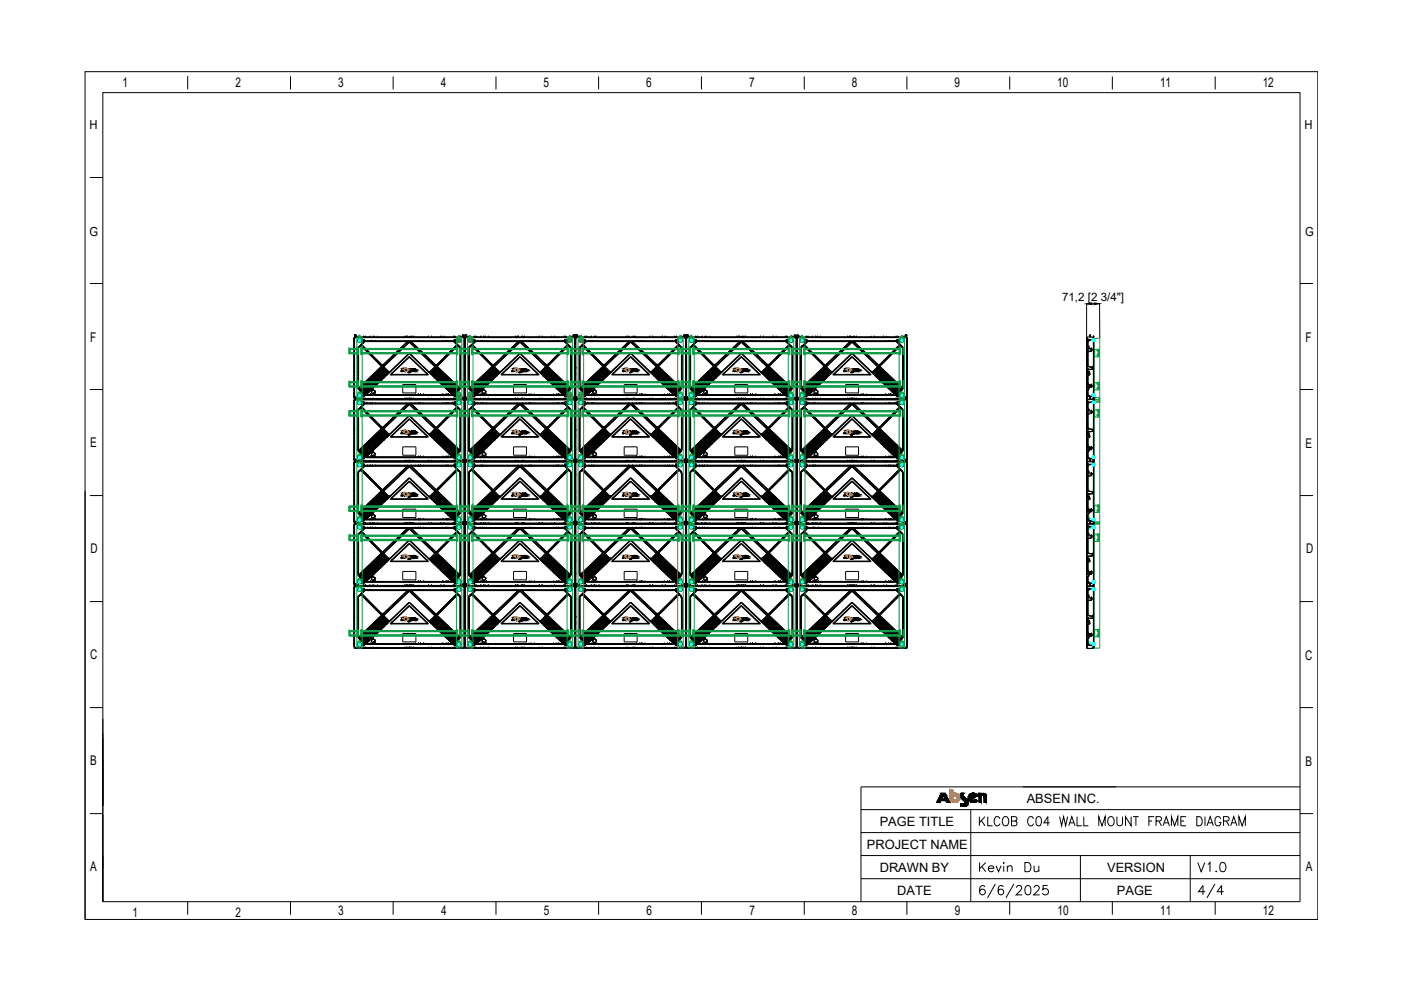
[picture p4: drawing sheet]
<svg xmlns="http://www.w3.org/2000/svg" width="297mm" height="210mm" viewBox="0 0 297 210" stroke-linecap="round" stroke-linejoin="round" font-family="sans-serif">
<defs><g id="words">
<text font-size="6.2" x="253.3" y="191.6">4/4</text>
<g font-size="4.9">
<text x="206.7" y="185.9">Kevin Du</text>
<text x="252.9" y="185.9">V1.0</text>
</g>
<g font-size="2.8">
<text x="26" y="18.4">1</text>
<text x="49.9" y="18.4">2</text>
<text x="71.7" y="18.4">3</text>
<text x="93.5" y="18.4">4</text>
<text x="115.2" y="18.4">5</text>
<text x="137" y="18.4">6</text>
<text x="158.8" y="18.4">7</text>
<text x="180.6" y="18.4">8</text>
<text x="202.4" y="18.4">9</text>
<text x="224.2" y="18.4">10</text>
<text x="246" y="18.4">11</text>
<text x="267.7" y="18.4">12</text>
<text x="19.1" y="72.5">F</text>
<text x="276.8" y="72.4">F</text>
<text x="19.1" y="94.8">E</text>
<text x="276.8" y="94.9">E</text>
<text x="19.2" y="117.3">D</text>
<text x="276.9" y="117.2">D</text>
<text x="19.1" y="139.8">C</text>
<text x="276.7" y="139.9">C</text>
<text x="19.1" y="162.1">B</text>
<text x="276.8" y="162.3">B</text>
<text x="19.1" y="184.7">A</text>
<text x="276.9" y="184.7">A</text>
<text x="28.1" y="194.4">1</text>
<text x="49.9" y="194.4">2</text>
<text x="71.7" y="194.1">3</text>
<text x="93.5" y="194.1">4</text>
<text x="115.3" y="194.1">5</text>
<text x="137.1" y="194.1">6</text>
<text x="158.9" y="194.1">7</text>
<text x="180.6" y="194.1">8</text>
<text x="202.4" y="194.1">9</text>
<text x="224.2" y="194.1">10</text>
<text x="246" y="194.1">11</text>
<text x="267.8" y="194.1">12</text>
</g>
<g font-size="2.7">
<text x="217.7" y="170.3">ABSEN INC.</text>
<text x="186.5" y="175.1">PAGE TITLE</text>
<text x="183.8" y="180">PROJECT NAME</text>
<text x="186.5" y="184.9">DRAWN BY</text>
<text x="234.7" y="184.9">VERSION</text>
<text x="190.2" y="189.7">DATE</text>
<text x="236.8" y="189.8">PAGE</text>
</g>
<g font-size="2.6">
<text x="19" y="27.4">H</text>
<text x="276.6" y="27.4">H</text>
<text x="19" y="50">G</text>
<text x="276.7" y="50">G</text>
</g>
<text font-size="2.5" x="225.2" y="63.9">71,2 [2 3/4&quot;]</text>
</g></defs>
<!-- layer: 0 -->
<g fill="none" stroke="#000" stroke-width=".21">
<path d="M18 15.2h261.4v179.7h-261.4zM39.8 16.1v2.8M61.6 16.2v2.8M83.4 16.2v2.8M105.2 16.2v2.8M126.9 16.2v2.8M148.7 16.2v2.8M170.5 16.2v2.8M192.3 16.2v2.8M214.1 16.2v2.8M235.8 16.2v2.8M257.6 16.2v2.8"/>
<path d="M19.1 37.6h2.7M19.1 60.1h2.7M75 74.6h.1M75 73.9h.1M75.1 73.8h.1M75.1 73.9h.1M75.1 78.4h.1M75.1 71.9h.1M75.1 79.6h.1M75.1 79h.1M75.1 73.5h.1M75.1 72.3h.1"/>
<path d="M75.1 77.7h.1M75.1 74.4v.2M75.1 78.2v.2M75.1 73.9v.1M75.1 77.7v.2M75.1 71.9v.1M75.1 78.5h.1M75.1 78.1h.1M75.1 77.6h.1M75.1 74.6h.1M75.1 74.3h.1M75.1 74.2h.1"/>
<path d="M75.1 78.4v.1M75.1 79.3v.3M75.1 79v.2M75.1 72v.2M75.1 72v12.1M75.1 72h.1M75.1 78h.1M75.1 71.9l.1 .1M75.1 71.2h.1M75.2 71.2h.1M75.2 78.1h.1M75.2 71.2v.3"/>
<path d="M75.2 72v12.1M75.2 71.2h.3M75.2 71.2h.2M75.2 71.1h.1M75.2 71.1h.2M75.3 71.1h.1M75.4 71.1h.1M75.4 71.5h.1M75.4 71.2h.1M75.4 71.5l-.3 .4M75.5 71.2h.1M75.5 71.5h.1"/>
<path d="M75.5 71.2v.3M75.5 71.5h-.1M75.5 71.5l.1 .1M75.6 71.5v.1M75.6 71.6h22.4M75.6 71.5h22.4M75.6 71.5h.1M75.7 71.5h.1M75.7 71.5h-.2M75.7 71.5h.7M75.7 71.5h-.1M75.9 74v8z"/>
<path d="M75.9 72.1v.1M75.9 78.4h.1M75.9 77.8h.1M75.9 77.7h.1M75.9 74.5h.1M75.9 74.1h.1M75.9 71.5h.1M75.9 74.5l.1 .1M75.9 74.1v.4M76 74.1h-.1M76 74l-.1 .1M76 74.1h.1"/>
<path d="M76 72.4v.1M76 74v8M76 72.1h-.1M76 72.1h.1M76 74h.1M76 72.4h1M76 72.1l-.2 .2 .2 .2-.2-.1v-.3M76.1 73.4l-.3 .6M76.1 73.5l-.2 .5M76.1 71.9l-.1 .1M76.1 72h-.1M76.1 72h1"/>
<path d="M76.1 73.6l-.2 .4M76.2 73.6l-.2 .4M76.4 71.5h.1M76.5 73.2v.1M76.5 73.3h.1M76.5 73.3l-.3 .3M76.5 73.3l4.3 4.3M76.5 73.3l4.4 4.3M76.5 73.2l4.4 4.4M76.7 73.1h.1M76.7 73.1l4.3 4.3M76.8 71.5h.1"/>
<path d="M76.8 71.5h1.7M77 72.4v.1M77 72.5l.6-.3-.5 .3M77 72.4h-.1M77.1 72l.1 .1v.2M77.1 72l.1 .3M77.1 72.4l-.2 .1M77.1 71.5h.1M77.1 72h.1M77.1 72.4v.1M77.1 72.5l-1 1M77.2 72.6l-1 1"/>
<path d="M77.2 72.6l-.5 .5M77.2 72.6l.4-.2zM77.2 72.3h.1M77.2 72.3l-.1 .1M77.2 72.3l-1.1 1.2M77.4 71.5h.1M77.5 71.5h.1M77.5 71.5h-.1M77.6 72.3l-.4 .2M77.6 72.3h18.3zM77.6 72.4h18.3zM77.9 72.4h.1"/>
<path d="M78.4 71.5h.1M78.5 72.4h-.1M78.5 71.5h.1M78.5 71.5h.6M78.5 72.4h.1M78.5 72.3h.5M78.6 72.3v.1M78.8 80l1.4 1.3M78.8 80h.1M78.9 80h.1M79 72.4h.1M79 72.3v.1"/>
<path d="M79 79.8h.1M79 79.8l1.3 1.4M79 79.8l-.2 .2M79 79.8l1.4 1.3M79.1 71.5h.1M79.1 79.8h.1M79.1 79.8l1.3 1.3M79.1 71.5h11.7M79.1 79.9l-.2 .2M79.2 79.6h.1M79.2 79.6l1.4 1.3M79.2 79.6l-.2 .2"/>
<path d="M79.3 79.5h.1M79.3 79.5l1.3 1.4M79.3 79.7l-.1 .1M79.3 71.5h.1M79.4 71.5h.1M79.5 79.4h.1M79.5 79.4l1.3 1.3M79.5 79.4l-.2 .1M79.5 79.3l1.4 1.4M79.5 79.5l-.1 .1M79.5 79.3h.1M79.6 72.4h.1"/>
<path d="M79.7 79.2h.1M79.7 71.5h.1M79.7 79.2l1.3 1.3M79.7 79.2l-.2 .1M79.8 79.1h.1M79.8 79.1l1.3 1.4M79.8 79.2l-.2 .2M79.8 71.5h.1M79.9 79h.1M79.9 71.5h.2M79.9 79l1.3 1.3M79.9 79l-.1 .1"/>
<path d="M80 78.9l1.3 1.4M80 79l-.2 .2M80 78.9h.1M80 71.4h.1M80.1 71.5h.1M80.1 78.7h.1M80.1 78.7l1.4 1.4M80.1 78.7l-.1 .2M80.2 78.8l-.1 .2M80.2 78.7h.1M80.2 78.7l1.3 1.3M80.3 78.6l1.4 1.3"/>
<path d="M80.3 78.5h.1M80.3 78.5l1.4 1.4M80.3 78.5l-.1 .2M80.4 78.5h.1M80.4 78.5l1.3 1.3M80.4 78.6l-.1 .1M80.6 78.3h.1M80.6 78.4l1.3 1.2M80.6 78.3l-.2 .2M80.6 78.2l.1 .1M80.6 78.4l-.1 .1M80.6 78.2l1.4 1.4"/>
<path d="M80.7 78.3h.1M80.7 72.3v.1M80.8 72.3v.1M80.8 77.6v.1M80.8 78.1h.1M80.8 77.7h.1M80.8 77.7l-4.7 4.6M80.8 78.1l-.2 .1M80.8 78.1l1.3 1.3M80.8 78.1l1.4 1.3M80.9 77.6v.1M80.9 78l1.3 1.4"/>
<path d="M80.9 72.3v.1M80.9 78.2l-.2 .1M80.9 77.6h-.1M80.9 77.7l-4.8 4.6M80.9 77.6h.1M81 72.3v.1M81 77.5h.1M81 77.4h.1M81 77.4h.2M81 77.9h.1M81 77.9l1.3 1.3M81 77.9l-.1 .1"/>
<path d="M81 77.9l1.4 1.3M81.1 72.3v.1M81.1 77.8h.1M81.1 77.8l1.3 1.4M81.1 78l-.2 .1M81.1 77.4h.1M81.2 72.3v.1M81.3 77.7h.1M81.3 77.7v.1M81.3 77.7l1.3 1.3M81.3 77.8h.1M81.3 77.8l-.1 .1"/>
<path d="M81.4 77.8l1.2 1.1M81.6 79.8l-.2 .1M81.7 79.9l-.2 .1M81.7 79.8h.1M81.8 79.6l-.1 .1M81.9 79.6h.1M81.9 79.6l-.2 .2M82 79.5v.1M82 79.6h.1M82 79.4l-.1 .1M82.1 79.4h.1M82.2 79.4l-.2 .2"/>
<path d="M82.2 79.4h.1M82.3 79.2l-.2 .1M82.3 79.2h.1M82.4 79.2l-.2 .2M82.4 79.2h.1M82.6 79h.1M82.6 78.9v.1M82.6 78.9l-.2 .2M82.8 79.3v.2h.1M82.9 79.5h7.7M83.1 79.2h.1M83.1 79.2v.2"/>
<path d="M83.1 79.2l3.6-3.4v-.1l-3.9 3.6M83.1 79.2l-.3 .1M83.1 79.4h.1M83.1 79.4h7.3M83.1 79.4l-.2 .1M85.9 71.5h.1M86.1 78.5h.1M86.2 71.5h.1M86.4 72.4h-.1M86.4 71.5h.1M86.4 72.4l-5.3 5M86.4 72.4l-5.2 5"/>
<path d="M86.4 72.3v.1M86.4 71.4h.1M86.4 71.5h.3M86.5 72.3l-5.3 5.1M86.5 75h.5M86.6 75.1l-4 3.8M86.6 75.1l-4 3.9M86.6 75.1h.1l-4.3 4.1M86.6 75h.4M86.6 72.5h.3M86.6 75.1h.3M86.6 75.7h.3"/>
<path d="M86.7 75.7h.1M86.7 72.5h.1l-.1 .1M86.7 71.5v.1M86.7 75.7l-3.6 3.5M86.7 72.6v-.1l-5.6 5.3M86.7 72.6l-5.4 5.1M86.7 72.6l-5.3 5.2M86.8 71.6h.1M86.8 71.5h.1M86.8 71.5v.1M86.8 72.6l.1-.1 5.6 5.3M86.8 72.6l5.4 5.2"/>
<path d="M86.8 72.6l5.4 5.1M86.9 71.5v.1M86.9 75.7l3.6 3.5M86.9 71.5h.2M87 75.1h-.1l4.2 4.1M87 75.1l4 3.9M87 75.1l4 3.8M87.1 71.4h.1M87.1 72.3l5.3 5.1M87.1 71.5h.1M87.2 71.5h.1M87.2 71.5h-.1"/>
<path d="M87.2 72.4l5.3 5M87.3 71.5h.1M87.4 71.5h.1M87.7 71.5h.1M88.1 72.4h.1M88.7 72.4h.1M88.7 72.3v.1M88.7 72.3h.5M89.1 72.4h.1M89.1 72.3v.1M89.1 72.3l.1 .1M89.2 72.4h.1"/>
<path d="M89.2 72.3v.1M89.8 72.4h.1M90.4 79.4h.1M90.4 79.4l.2 .1M90.5 79.2h.1M90.5 79.2l-.1 .2M90.5 79.2l-3.7-3.4 .1-.1 3.8 3.6M90.5 79.2l.2 .1M90.7 79.3l.1 .2h-.2M90.8 71.5h.1M90.8 71.5h5.9M91 79h.1"/>
<path d="M91 78.9v.1M91 78.9l.2 .2M91.1 79.1h.1M91.1 79.1v.1M91.2 79.2h.1M91.2 79.2l.2 .2M91.3 79.2l.1 .1M91.4 79.3h.1M91.4 79.3v.1M91.4 79.4h.1M91.4 79.4l.2 .2M91.5 71.5h.1"/>
<path d="M91.5 79.4l.2 .1M91.6 79.5v.1M91.7 79.6h.1M91.7 79.6l.1 .2M91.7 79.6l.2 .1M91.8 79.8h.1M91.9 79.9h.1M91.9 79.9l.1 .1M91.9 79.8l.2 .1M92.2 77.8h.1M92.2 77.7v.1M92.2 77.8l-1.2 1.1"/>
<path d="M92.2 77.7l.2 .2M92.3 77.7h.1M92.3 77.7l-1.3 1.3M92.4 77.4h.1M92.4 72.3v.1M92.4 77.8h.1M92.5 77.8h.1M92.5 72.3v.1M92.5 77.8l-1.4 1.4M92.5 78l.1 .1M92.5 77.5h-.1M92.5 77.4v.1"/>
<path d="M92.5 77.9l-1.3 1.3M92.5 77.9l.2 .1M92.6 72.3v.1M92.6 77.6v.1M92.7 72.3v.1M92.7 77.7h.1M92.7 77.6h.1M92.7 78.2l.1 .1M92.7 77.7l4.8 4.6M92.7 77.6v.1M92.7 78h.1M92.7 78l-1.3 1.3"/>
<path d="M92.7 78l-1.3 1.4M92.8 77.6v.1M92.8 78.1h.1M92.8 78.1l-1.4 1.3M92.8 78.1l.1 .1M92.8 77.7l4.7 4.6M92.8 72.3v.1M92.9 72.3v.1M92.9 78.2h.1M92.9 78.2l-1.3 1.3M92.9 78.2l-1.3 1.4M92.9 78.4l.1 .1"/>
<path d="M93 78.3v.1M93 78.3l.1 .2M93 78.3l-1.3 1.3M93.1 78.5h.1M93.1 78.5l-1.3 1.3M93.1 78.6l.2 .1M93.2 78.6l-1.3 1.3M93.2 78.6h.1M93.2 78.5l-1.3 1.4M93.2 78.5l.2 .2M93.4 78.7h.1M93.4 78.7l-1.4 1.3"/>
<path d="M93.4 78.8l.1 .2M93.4 78.8h.1M93.4 71.5h.1M93.4 78.7l-1.3 1.4M93.4 78.7l.2 .2M93.5 71.5h.1M93.5 71.4h.1M93.6 78.9h.1M93.6 78.9l-1.4 1.4M93.6 79l.1 .2M93.6 79h.1M93.6 79l-1.3 1.3"/>
<path d="M93.6 79l.2 .1M93.8 71.5h.1M93.8 79.1h.1M93.8 79.2l.2 .2M93.8 79.1l-1.3 1.3M93.8 79.1l-1.3 1.4M93.9 72.4h.1M93.9 79.2h.1M93.9 71.5h.1M93.9 79.2l-1.4 1.3M93.9 79.2l.2 .1M94 71.5h.1"/>
<path d="M94 79.3h.1M94.1 79.3h.1M94.1 79.3l-1.4 1.4M94.1 79.5l.1 .1M94.1 79.4h.1M94.1 79.4l-1.3 1.3M94.1 79.4l.2 .1M94.1 71.5h.1M94.2 71.5h.1M94.3 79.5h.1M94.3 79.5l-1.4 1.4M94.3 79.7l.1 .1"/>
<path d="M94.3 79.6h.1M94.3 79.6l.2 .2M94.3 79.6l-1.3 1.3M94.5 79.8h.1M94.5 79.9l.2 .2M94.5 79.8l-1.3 1.3M94.6 72.3l-.1 .1M94.6 72.4h.1M94.6 79.8h.1M94.6 72.3v.1M94.6 79.8l-1.3 1.4M94.6 72.3h.4"/>
<path d="M94.6 79.8l.1 .2M94.7 80l-1.3 1.3M94.7 80h.1M95 72.3v.1M95 72.4h.1M95.7 72.4h.1M95.9 72.3l.5 .2-.5-.1M96.1 71.5h.1M96.4 72.3h.1M96.4 72.3l.1 .1M96.4 72.6l1 1M96.4 71.5h.1"/>
<path d="M96.4 72.4l.2 .1zM96.5 72l-.2 .1v.2M96.5 72l-.1 .3M96.5 71.5h.1M96.5 71.5h-.1M96.5 72h.1M96.5 72.4v.1M96.5 72h1h-1M96.5 72.5l1 1M96.5 72.5l-.6-.3 .6 .3M96.6 72.4v.1M96.6 72.4h1"/>
<path d="M96.7 71.5h.1M96.8 73.1h.1M96.9 73.1h.1M96.9 73.1l-4.4 4.3M96.9 73.1l-4.4 4.4M96.9 73.1l-.5-.5 1 1M97 73.2l-4.3 4.4M97 73.3l-4.3 4.3M97 73.2v.1M97.1 73.3h.1M97.1 73.3l.3 .3M97.1 73.3l-4.3 4.3"/>
<path d="M97.2 71.5h.1M97.2 71.5h.7M97.4 73.6l.1 .4M97.4 73.6l.2 .4M97.4 71.9l.2 .1M97.4 72h.1M97.5 73.5h.1M97.5 73.4l.2 .6-.3-.5M97.5 74v8M97.5 72.1h.2M97.5 72.1l.2 .1M97.5 74l.1 .1"/>
<path d="M97.6 71.5h.1M97.6 74.1h.1M97.6 72.4v.1M97.6 78.4h.1M97.6 77.8h.1M97.6 77.7h.1M97.6 74.5h.1M97.6 74.1v.4M97.7 72.2l-.1 .2M97.7 74.5l-.2 .1M97.7 74v8M97.7 74h.1"/>
<path d="M97.7 72.1v.3l-.1 .1M97.7 72.1v.1M97.8 71.5h.1M97.8 71.5h.2M97.9 71.5h.1M97.9 71.5h.2M98 71.5v.1M98.1 71.5h.1M98.1 71.2h.1M98.1 71.2v.3M98.1 71.5h-.1M98.1 71.2h.3"/>
<path d="M98.1 71.5l-.1 .1M98.1 71.1h.1M98.1 71.5l.4 .4M98.2 71.1h-.1M98.2 71.1h.1M98.3 71.1h.1M98.3 71.2h.1M98.4 71.2h.1M98.4 71.2v.3M98.4 72v12.1M98.4 72h.1M98.4 78h.1"/>
<path d="M98.4 71.9l.1 .1M98.4 72l.1 .2M98.4 71.9v.1M98.4 73.9h.1M98.5 71.9h.1M98.5 74.5h.1M98.5 78.4h.1M98.5 77.7h.1M98.5 73.8v.1M98.5 77.6v.1M98.5 79.6h.1M98.5 79h.1"/>
<path d="M98.5 72.3h.1M98.5 73.5h.1M98.5 73.8h.1M98.5 77.6h.1M98.5 73.9h.1M98.5 72h.1M98.5 72h-.1M98.5 79v.6M98.5 72.1h.1M98.5 72v7M98.5 79.6l-.1 4.6M98.5 77.9l-.1 .1"/>
<path d="M98.5 71.9h-.1M98.5 74.3h.1M98.5 71.9l.1 .1M98.5 71.5v66M98.5 78.5h.1M98.5 78.1h-.1M98.5 78.1h.1M98.5 74.3l.1 .2M98.5 78.4v-.2l.1 .2M98.5 77.7v.2zM98.5 73.9l.1 .1M98.5 74.5v.1"/>
<path d="M98.5 71.8l.1 .1M98.5 78.4v.1M98.5 74.6h.1M98.6 73.5h.1M98.6 73.8h.1M98.6 78.1h.1M98.6 73.9h-.1M98.6 77.7h.1M98.6 79.3v.3M98.6 79v.2M98.6 74v.2h-.1M98.6 74.4l-.1 .1"/>
<path d="M98.6 77.7l-.1 .1M98.6 78.4h.1M98.6 72h.1M98.6 78h.1M98.6 72v12.1M98.6 72v.2M98.6 71.9v.1M98.6 71.2h.1M98.6 71.2h.3M98.6 71.2v.3M98.7 71.2h.1M98.7 71.2h-.1"/>
<path d="M98.7 71.2h.2M98.7 71.1h.1M98.8 71.1h.1M98.9 71.1h.1M98.9 71.5h.1M98.9 71.2h.1M98.9 71.5l-.3 .4M98.9 71.2v.3M99 71.5l.1 .1M99.1 71.5h-.1l-.5 .5M99.1 71.6h22.4M99.1 71.5h22.4"/>
<path d="M99.1 71.5v.1M99.1 71.5h.1M99.1 71.5h.8M99.1 71.5h-.1M99.2 71.5h-.1M99.3 74h.1M99.3 74v8M99.3 72.1l.1 .1M99.3 72.1v.3l.2 .1-.1-.3M99.4 78.4h.1M99.4 77.8h.1M99.4 77.7h.1"/>
<path d="M99.4 74.5h.1M99.4 74.1h.1M99.4 74v.6M99.4 71.5h.1M99.4 74v8M99.4 72.1l-.1 .1M99.4 72.1h-.1M99.5 72.4h1M99.5 72.4v.1M99.5 73.4l-.2 .6M99.5 73.5l-.2 .5M99.5 71.9l-.1 .1"/>
<path d="M99.5 72h-.1M99.6 73.5h.1M99.6 72h.9zM99.6 73.6l-.2 .4M99.7 73.6l-.2 .4M99.9 71.5h.1M99.9 73.2v.1M99.9 73.3h.1M99.9 73.3l4.4 4.3M99.9 73.3l-.2 .3M100 73.2l4.3 4.4M100 73.3l4.3 4.3"/>
<path d="M100 73.2v.1M100.1 73.1h.1M100.1 73.1l4.4 4.4M100.2 73.1h.1M100.2 73.1l-.5 .5M100.2 73.1l4.3 4.3M100.3 71.5h1.6M100.3 71.5h.1M100.5 72.4v.1M100.5 72l.2 .1v.2M100.5 72l.1 .3M100.5 72.4h-.1"/>
<path d="M100.5 72.5l-.9 1M100.6 72.4l-.2 .1M100.6 71.5h.1M100.6 72.6l-.4 .5M100.6 72.6l-.9 1M100.7 72.3h.1M100.7 72.3l-.2 .1M100.7 72.6h.1M100.9 72.5h-.2M100.9 71.5h.1M101.1 72.3l-.5 .2M101.1 72.4l-.5 .2"/>
<path d="M101.1 72.4h-.3M101.1 72.4h18.3M101.1 72.2l-.6 .3M101.1 72.3h18.3M101.3 72.4h.1M101.9 71.5h.1M101.9 71.5h.6M101.9 72.4h.1M102 72.4h.1M102.1 72.3v.1M102.3 80l1.3 1.3M102.3 80h.1"/>
<path d="M102.4 72.4h.1M102.4 72.3v.1M102.4 72.3h.1M102.4 79.8h.1M102.4 72.3l-.4 .1M102.4 79.8l1.4 1.4M102.4 79.8l-.1 .2M102.5 71.5h.1M102.5 71.5h11.8M102.5 79.8h.1M102.5 79.8l1.4 1.3M102.5 79.9l-.1 .2"/>
<path d="M102.6 79.8h.1M102.6 79.8l1.3 1.3M102.7 79.6h.1M102.7 79.6l1.3 1.3M102.7 79.6l1.4 1.3M102.7 79.6l-.2 .2M102.7 79.5h.1M102.7 79.5l1.4 1.4M102.7 79.7l-.1 .1M102.8 79.5h.1M102.8 71.5h.1M102.8 79.5l1.3 1.4"/>
<path d="M102.9 71.5h.1M102.9 79.4h.1M102.9 79.4l1.3 1.3M102.9 79.4l1.4 1.3M102.9 79.4l-.2 .1M103 79.3h.1M103 79.3l1.3 1.4M103 79.5l-.2 .1M103.1 72.4h.1M103.2 79.2h.1M103.1 71.5h.1M103.2 79.2l1.2 1.3"/>
<path d="M103.2 79.2l1.3 1.3M103.2 79.2l-.2 .1M103.2 79.1l1.4 1.4M103.2 79.2l-.1 .2M103.2 79.1h.1M103.3 79.1h.1M103.3 79.1l1.3 1.4M103.3 71.5h.1M103.4 79h.1M103.4 79l1.3 1.3M103.4 71.5h.1M103.4 79l-.2 .1"/>
<path d="M103.4 78.9h.1M103.4 78.9l1.4 1.4M103.4 79l-.1 .2M103.5 78.9h.1M103.5 71.4h.1M103.5 71.5h.1M103.6 71.5h.1M103.6 78.7h.1M103.6 78.7l1.3 1.4M103.6 78.7l-.2 .2M103.7 78.7h.1M103.7 78.7l1.3 1.3"/>
<path d="M103.7 78.8l-.2 .2M103.8 78.5h.1M103.8 78.6l1.4 1.3-.2 .1M103.8 78.5l-.1 .2M103.9 78.5h.1M103.9 78.6l-.1 .1M103.9 78.5l1.3 1.3M104.1 78.3h.1M104.1 78.3l-.2 .2M104.1 78.4l1.3 1.2M104.1 78.3l1.3 1.3M104.1 78.2v.1"/>
<path d="M104.1 78.4l-.1 .1M104.1 78.2l1.4 1.4M104.1 72.3v.1M104.1 78.3l1.4 1.2M104.2 72.3v.1M104.3 78.1h.1M104.3 78.1l-.2 .1M104.3 78.1l1.3 1.3M104.3 77.7h.1M104.3 77.6v.1M104.3 77.7l-4.8 4.6M104.3 72.3v.1"/>
<path d="M104.3 77.6h.1M104.4 72.3v.1M104.4 78l1.3 1.4M104.4 78.2l-.2 .1M104.5 77.4h.1M104.5 77.4v.1M104.5 77.5h.1M104.5 77.9h.1M104.5 77.9l1.3 1.3M104.5 72.3v.1M104.5 77.9l-.1 .1M104.6 78l-.2 .1"/>
<path d="M104.6 77.8h.1M104.6 77.8l1.3 1.4M104.6 77.4h.1M104.6 72.3v.1M104.8 77.8l-.2 .1M104.8 77.8h.1M104.8 77.7h.1M104.8 77.7v.1M104.8 77.7l-.1-.1 1.3 1.4M104.8 77.8l1.2 1.1M105.1 79.8l-.2 .1M105.2 79.8h.1"/>
<path d="M105.3 79.6l-.1 .1M105.4 79.6h.1M105.4 79.6l-.2 .2M105.5 79.6h.1M105.5 79.4l-.1 .1M105.6 79.4h.1M105.6 79.4l-.1 .2M105.7 79.4h.1M105.7 79.2l-.1 .1M105.8 79.2l-.1 .2M105.9 79.2h.1M106 79h.1"/>
<path d="M106 78.9l-.2 .2M106 78.9v.1M106.3 79.3l.1 .2M106.4 79.5h7.7M106.5 79.2l.1 .2M106.5 79.2l-.2 .1M106.6 79.4h7.3M106.6 79.4h.1M106.6 79.4l-.2 .1M109.3 71.5h.1M109.5 78.5h.1M109.7 71.5h.1"/>
<path d="M109.8 72.4l-5.2 5M109.9 71.5h.1M109.9 72.3l-5.3 5.1M109.9 71.4h.1M109.9 71.5h.2M110 75h.4M110 75.1l-4 3.8M110 75.1h.1l-4.2 4.1M110.1 75.1l-4.1 3.9M110.1 72.5h.2M110.1 75.1h.2M110.1 75.7h.2"/>
<path d="M110.1 72.5l-5.5 5.3M110.1 72.5l.1 .1M110.1 75.7l3.9 3.5M110.2 71.5v.1M110.2 72.6h.1M110.2 72.6l-5.4 5.1M110.2 72.6l-5.4 5.2M110.2 75.8l-.1-.1-3.8 3.6M110.2 75.7l-3.7 3.5M110.3 72.6l5.4 5.2M110.3 71.5v.1M110.4 71.5h.2"/>
<path d="M110.4 72.5l-.1 .1M110.4 72.5l5.6 5.3M110.4 75.1l4.1 3.9M110.4 75.1l4.2 4.1M110.5 72.3l5.4 5.1M110.6 71.5h.1M110.6 72.3v.1M110.7 72.4h.1M110.7 71.5h.1M110.7 72.4l5.2 5M110.8 71.5h.1M110.9 71.5h.1"/>
<path d="M111.2 71.5h.1M111.5 72.4h.1M112.2 72.3l-.1 .1M112.2 72.4h.1M112.2 72.3h.4M112.2 72.3v.1M112.6 72.3v.1M112.6 72.4h.1M113.3 72.4h.1M113.9 79.4h.1M113.9 79.4l.2 .1M114 79.2h.1"/>
<path d="M114 79.2l-.1 .2M114 79.2l-3.6-3.5 3.8 3.6M114 79.2l.2 .1M114.2 79.3l.1 .2h-.2M114.3 71.5h.1M114.3 71.5h.6M114.4 79h.1M114.5 79h.1M114.5 79l.1 .1M114.6 79.1h.1M114.6 79.1v.1M114.6 79.2h.1"/>
<path d="M114.6 79.2l.2 .2M114.7 79.2l.2 .1M114.8 79.3h.1M114.8 79.3v.1M114.9 79.4h.1M114.9 79.4l.2 .2M114.9 71.5h.1M114.9 71.5h5.3M115 79.4l.1 .1M115.1 79.5h.1M115.1 79.6h.1M115.1 79.6l.2 .2"/>
<path d="M115.2 79.6l.1 .1M115.3 79.8h.1M115.3 79.9h.1M115.3 79.9l.2 .1M115.4 79.8l.2 .1M115.7 77.8l.1 .1M115.8 77.7h.1M115.8 77.7l-1.4 1.3M115.9 72.3v.1M115.9 77.4h.1M115.9 78l.2 .1M116 77.8h.1"/>
<path d="M116 77.8l-1.4 1.4M116 77.8l-1.4 1.3M116 72.3v.1M116 77.5h-.1M116 77.4h.1M116 77.9h.1M116 77.4v.1M116 77.9l-1.3 1.3M116 77.9l-1.4 1.3M116 77.9l.2 .1M116.1 72.3v.1M116.1 77.6v.1"/>
<path d="M116.2 77.6v.1M116.2 78h.1M116.2 78l-1.4 1.3M116.2 72.3v.1M116.2 78l-1.4 1.4M116.2 78.2l.1 .1M116.2 77.6h.1M116.2 78.1h.1M116.2 77.7l4.7 4.6M116.2 78.1l.2 .1M116.2 78.1l-1.3 1.3M116.2 77.7l4.8 4.6"/>
<path d="M116.3 72.3v.1M116.4 78.2h.1M116.4 78.2l-1.3 1.3M116.4 78.4l.1 .1M116.4 78.2l-1.3 1.4M116.6 78.5h.1M116.6 78.6l.2 .1M116.6 78.5l-1.3 1.3M116.6 78.5l-.1-.2-1.4 1.3M116.7 78.6l-1.4 1.3M116.7 78.6h.1M116.7 78.5l-1.4 1.4"/>
<path d="M116.7 78.5l.1 .2M116.8 78.7l-1.3 1.3M116.8 78.7h.1M116.8 78.8l.2 .2M116.9 78.8h.1M116.9 71.5h.1M116.9 78.8l-1.3 1.3M116.9 78.7l.2 .2M116.9 71.4h.1M117 71.5h.1M117.1 78.9h.1M117.1 78.9l-1.4 1.3"/>
<path d="M117.1 79l.1 .2M117.1 78.9l-1.4 1.4M117.1 79h.1M117.1 79l-1.3 1.3M117.1 79l.2 .1M117.2 71.5h.1M117.3 79.1h.1M117.3 79.1l-1.3 1.3M117.3 79.1l-1.3 1.4M117.3 79.2l.1 .2M117.3 79.2h.1M117.3 71.5h.1"/>
<path d="M117.3 79.2l-1.3 1.3M117.3 79.2l.2 .1M117.4 72.4h.1M117.5 79.3h.1M117.5 71.5h.1M117.5 79.3l-1.3 1.4M117.5 79.5l.1 .1M117.6 79.4h.1M117.6 79.4l-1.4 1.3M117.6 79.4l.1 .1M117.6 71.4h.1M117.6 71.5h.1"/>
<path d="M117.6 71.5h-.1M117.7 71.5h-.1M117.7 71.5h.1M117.7 79.5h.1M117.7 79.5l-1.3 1.4M117.7 79.7l.2 .1M117.8 79.6h.1M117.8 79.6l-1.3 1.3M117.8 79.6l.2 .2M118 79.8h.1M118 79.8l-1.4 1.3M118 79.9l.1 .2"/>
<path d="M118 79.8l-1.3 1.4M118 79.8l.2 .2M118 72.3v.1M118.1 72.4h.1M118.1 72.3h.4M118.1 72.3v.1M118.2 80h.1M118.2 80l-1.4 1.3M118.4 72.4h.1M118.4 72.3v.1M118.5 72.3v.1M119.1 72.4h.1"/>
<path d="M119.2 72.4h.1M119.4 72.2l.5 .3M119.4 72.3l.5 .2M119.4 72.3l.4 .2M119.4 72.4l.4 .2M119.6 71.5h.1M119.8 72.3l.2 .1M119.8 72.3l.1 .1M119.8 72.6h.1M119.8 72.6l1.1 1M119.9 72.4l.1 .1M119.9 72l-.2 .1 .1 .2"/>
<path d="M119.9 72l-.1 .3M119.9 71.5h.1M119.9 72h1zM119.9 72.4h.1M120 72.5l.9 1M120 72.4h-.1M120.1 72.4h.9M120.1 72.4v.1M120.2 71.5h.1M120.3 73.1h.1M120.3 73.1l-4.3 4.3M120.3 73.1l-4.3 4.4"/>
<path d="M120.5 73.2l-4.3 4.4M120.5 73.2v.1M120.5 73.3h.1M120.5 73.3l.4 .3M120.5 73.3l-4.3 4.3M120.7 71.5h.6M120.7 71.5h-.1M120.8 73.6l.2 .4-.2-.4M120.9 71.9l.1 .1M120.9 72h.1M120.9 73.5l.2 .5M120.9 73.4l.3 .6"/>
<path d="M121 74v.1M121 72.1h.1M121 74.1l.1 .4-.1 .1M121 74h.1M121 74.1h.1M121 78.4h.2M121 77.8h.2M121 77.7h.2M121 72.4v.1M121 74v8M121 72.1h.2M121.1 74.5h.1"/>
<path d="M121.1 74.1h.1M121.1 71.5h.1M121.1 74.1v.4M121.1 72.2l-.1 .2M121.1 72.1l.1 .3-.2 .1M121.2 74h.1M121.2 74v8M121.3 71.5h.2M121.3 71.5h.1M121.4 71.5h.1M121.5 71.5v.1M121.5 71.5h.1"/>
<path d="M121.5 71.2h.1M121.5 71.2h.4M121.5 71.2v.3M121.5 71.5l.4 .4M121.6 71.5h.1M121.6 71.2h.1M121.6 71.2h-.1M121.6 71.2h.2M121.6 71.1h.1M121.6 71.5h-.1M121.6 71.5l.4 .4M121.7 71.1h.1"/>
<path d="M121.8 71.1h.1M121.8 71.1h-.2M121.8 71.2h.1M121.8 72h.1M121.8 78h.2M121.8 78h.1M121.8 72v12.1M121.9 71.2h.1M121.9 71.2v.3M121.9 71.9v.1M121.9 71.9l-.1 .1M121.9 71.9h.1"/>
<path d="M121.9 74.5h.1M121.9 78.4h.1M121.9 77.7h.1M121.9 73.8v.1M121.9 79.6h.1M121.9 79h.1M121.9 72.3h.1M121.9 73.5h.1M121.9 73.8h.1M121.9 77.6h.1M121.9 72h.1M121.9 73.9h.1"/>
<path d="M121.9 79.3v.3M121.9 79v.2M121.9 77.7l.1 .2v-.2M121.9 74.6h.1M121.9 74.3h.1M121.9 72v12.1M121.9 71.9l.1 .1M121.9 72l.1 .1M122 77.6v.1M122 79.6h.1M122 79h.1M122 71.9h.1"/>
<path d="M122 73.5h.1M122 72.3h.1M122 78.4h.1M122 73.9h.1M122 74.5h.1M122 72.1h.1M122 72.1l-.1 .1M122 74.5v-.1v.2M122 78.5h.1M122 78.1h-.2M122 78.1h.1M122 74.3v3.4"/>
<path d="M122 72.1v2.1h-.1M122 71.5v66M122 78.4v-.2v.2M122 78.4h-.1M122 74.5l-.1 .1M122 71.8v.1M122 78.4v.1M122 74.6h.1M122 73.8h.1M122 77.7h.1M122 79v.2M122 77.7v.1"/>
<path d="M122 73.9v.1v-.1M122 79.6v2.2h-.1M122 78.4v.6M122 79.3v.3M122 72h.1M122 78h.1M122 71.9l-.1 .1M122 72v.2M122 78.3v.1M122.1 71.2h.1M122.1 71.2h.3v.3M122.1 71.2v.3"/>
<path d="M122.1 71.9v12.3M122.1 71.9l-.1 .1M122.1 71.2h.3M122.1 71.1h.1M122.2 71.1h.1M122.3 71.1h.1M122.3 71.5h.1M122.3 71.5l-.3 .4M122.4 71.5h.1M122.4 71.2h.1M122.4 71.5l-.4 .4M122.4 71.5l.1 .1"/>
<path d="M122.5 71.6h22.4M122.5 71.5h22.4M122.5 71.5v.1M122.6 71.5h.1M122.6 71.5h-.2M122.6 71.5h.7M122.6 71.5h-.1M122.8 74v8zM122.8 72.1l-.1 .3 .2 .1M122.8 78.4h.1M122.8 77.8h.1M122.8 77.7h.1"/>
<path d="M122.8 72.2l.1 .2M122.9 74.5v.1M122.9 74.5h.1M122.9 74.1h.1M122.9 74.1v.4M122.9 74v.1M122.9 71.5h.1M122.9 72.1h.1M122.9 74h.1M122.9 72.4h1M122.9 72.4v.1M122.9 74v8"/>
<path d="M122.9 72.1l-.1 .1M123 71.9l-.1 .1M123 72h-.1M123 73.4l-.2 .6M123 72h1M123 73.5l-.2 .5M123.1 73.6l-.2 .4 .2-.4M123.3 71.5h.1M123.4 73.2v.1M123.4 73.3h.1M123.4 73.3l4.4 4.3M123.4 73.3l-.3 .3"/>
<path d="M123.4 73.2l4.4 4.4M123.6 73.1l4.4 4.4M123.6 73.1h.1M123.6 73.1l4.4 4.3M123.7 73.1l4.3 4.3M123.7 71.5h1.7M123.7 71.5h.1M123.9 72.4v.1M124 72l.1 .1v.2M124 72l.1 .3M124 72.4l-.1 .1 .1-.1M124 72h.1"/>
<path d="M124 72.5l-1 1M124 72.5h.1M124 71.5h.1M124.1 72.6l-.4 .5M124.1 72.6l-1 1M124.1 72.3h.1M124.1 72.3l-.1 .1M124.1 72.6h.1M124.2 72.3l-.2 .1M124.2 72.5h-.1M124.2 72.5l.3-.1-.4 .2M124.4 71.5h.1"/>
<path d="M124.5 72.3l-.4 .2M124.5 72.4h18.4zM124.6 72.2l-.6 .3M124.6 72.3l-.6 .2M124.6 72.3h18.2zM124.8 72.4h.1M125.4 71.5h.1M125.4 71.5h.6M125.5 72.3l-.1 .1M125.5 72.4h.1M125.5 72.3h.4M125.5 72.3v.1"/>
<path d="M125.8 80l1.3 1.3M125.9 72.3v.1M125.9 72.4h.1M125.9 79.8h.1M125.9 79.8l1.4 1.4M125.9 79.8l-.1 .2M126 71.5h.1M126 79.9l-.1 .2M126 71.5h11.8M126 79.8h.1M126 79.8l1.3 1.3M126.2 79.6h.1"/>
<path d="M126.2 79.6l-.2 .2M126.2 79.6l1.3 1.3M126.2 79.5h.1M126.2 79.5l1.4 1.4M126.2 79.7l-.1 .1M126.3 71.5h.1M126.3 71.4h.1M126.4 71.5h.1M126.4 79.4h.1M126.4 79.4l1.3 1.3M126.4 79.4l-.2 .1M126.4 79.3l1.4 1.4"/>
<path d="M126.4 79.5l-.1 .1M126.5 79.3h.1M126.6 72.4h.1M126.6 79.2h.1M126.6 79.2l-.2 .1M126.6 79.2l1.4 1.3M126.6 71.5h.1M126.7 79.1l1.3 1.4M126.7 79.2l-.2 .2M126.7 79.1h.1M126.7 71.5h.1M126.8 79h.1"/>
<path d="M126.8 79l-.1 .1M126.8 79l1.4 1.3M126.8 71.5h.2M126.9 78.9l1.3 1.4M126.9 78.9h.1M126.9 79l-.2 .2M127 71.5h.1M127 78.7h.1M127 78.7l1.4 1.4M127 78.7l-.1 .2M127.1 71.5h-.1M127.1 71.5h.1"/>
<path d="M127.1 78.7h.1M127.1 78.8l-.1 .2M127.1 78.7l1.4 1.3M127.2 78.7h.1M127.2 78.7l1.3 1.3M127.3 78.6l1.4 1.3M127.3 78.5h.1M127.3 78.5l1.4 1.4M127.3 78.5l-.2 .2M127.3 78.6l-.1 .1M127.3 78.5l1.4 1.3M127.4 78.5h.1"/>
<path d="M127.4 78.5l1.3 1.3M127.5 78.3h.1M127.5 78.3l-.2 .2M127.5 78.3l1.4 1.3M127.6 78.3h.1M127.6 72.3v.1M127.6 78.2v.1M127.6 78.2l1.3 1.4M127.6 78.3l1.3 1.2M127.6 78.4l-.2 .1M127.7 72.3v.1M127.8 77.7h.1"/>
<path d="M127.8 77.6v.1M127.8 78.1h.1M127.8 77.6h.1M127.8 72.3v.1M127.8 77.7l-4.8 4.6M127.8 78.1l-.2 .1M127.8 78.1l1.2 1.3M127.8 78.1l1.3 1.3M127.8 78v.1M127.8 78.2l-.1 .1M127.8 78l1.4 1.4M127.9 72.3v.1"/>
<path d="M128 77.5h.1M128 77.4h.1M128 77.9h.1M128 77.9l1.3 1.3M128 77.4v.1M128 77.9l-.2 .1M128 77.8h.1M128 78l-.1 .1M128 72.3v.1M128 77.8l1.4 1.4M128.1 77.4h.1M128.1 77.8h.1"/>
<path d="M128.1 72.3v.1M128.1 77.4v.1M128.2 77.7l1.3 1.3M128.3 77.8h.1M128.3 77.7h.1M128.3 77.7v.1M128.3 77.8l-.2 .1M128.3 77.8l1.2 1.1M128.5 79.8l-.1 .1M128.7 79.9l-.2 .1M128.7 79.8h.1M128.8 79.6l-.2 .1"/>
<path d="M128.8 79.6h.1M128.9 79.6l-.2 .2M128.9 79.6h.1M129 79.4l-.1 .1M129 79.4h.1M129.1 79.4l-.2 .2M129.1 79.3l.1 .1M129.2 79.4h.1M129.2 79.2l-.1 .1M129.3 79.2h.1M129.3 79.2l-.1 .2M129.4 79.2h.1"/>
<path d="M129.4 79.1v.1M129.5 79h.1M129.5 78.9v.1M129.5 79l-.2 .1M129.8 79.3v.2M129.8 79.5h7.8M130 79.2h.1M130 79.2l3.7-3.5 3.7 3.5M130 79.2v.2M130 79.2l3.6-3.4v-.1l-3.8 3.6M130 79.2l-.2 .1M130 79.4h7.4"/>
<path d="M130 79.4h.1M130 79.4l-.2 .1M132.8 71.5h.1M133 78.5h.1M133.1 71.5h.1M133.3 72.4h.1M133.3 71.5h.1M133.3 72.4l-5.2 5M133.4 72.3v.1M133.4 71.4h.1M133.4 71.5h.1M133.4 71.5h.2"/>
<path d="M133.4 72.3l-5.3 5.2M133.5 75h.4M133.5 75.1l-4 3.8M133.5 75.1l-4 3.9M133.5 75.1l-4.1 4.1M133.5 75h.4l4.1 4M133.6 72.5l-5.6 5.3M133.6 72.5v.1M133.6 72.5h.2M133.6 75.1h.2M133.6 75.7h.2M133.6 71.5v.1"/>
<path d="M133.6 72.6l-5.3 5.1M133.6 72.6l-5.3 5.2M133.7 72.6h.1M133.7 71.5v.1M133.8 72.6l5.3 5.2M133.8 72.6l5.3 5.1M133.8 71.5v.1M133.9 71.5h.1M133.9 72.5l-.1 .1M133.9 72.5l5.5 5.3M134 72.3l5.4 5.2M134 71.4h.1"/>
<path d="M134 71.5h.1M134.1 71.5h.1M134.1 72.3v.1M134.1 71.5h-.1M134.1 72.4h.1M134.1 72.4l5.3 5M134.3 71.5h.1M134.6 71.5h.1M135 72.4h.1M135.6 72.3v.1M135.6 72.4h.1M135.6 72.3h.5"/>
<path d="M135.7 72.4h.1M135.7 72.3v.1M136 72.3l.1 .1M136.1 72.4h.1M136.1 72.3v.1M136.7 72.4h.1M137.4 79.4h.1M137.4 79.4l.2 .1M137.4 79.2h.1M137.4 79.2v.2M137.4 79.2l-3.6-3.4 .1-.1 3.8 3.6M137.4 79.2l.3 .1"/>
<path d="M137.7 79.3l-.1 .2M137.8 71.5h.1M137.8 71.5h.6M138 79h.1M138 78.9l-4.1-3.8 4.1 4.1M138 78.9v.1M138 79l.1 .1M138 79.1h.1M138 79.1v.1M138.1 79.2h.1M138.1 79.2l.2 .2M138.2 79.2l.1 .1"/>
<path d="M138.3 79.3h.1M138.3 79.3v.1M138.3 79.4h.1M138.3 79.4l.2 .2M138.4 71.5h.1M138.4 71.5h5.3M138.4 79.4l.2 .1M138.5 79.5v.1M138.6 79.6h.1M138.6 79.6l.1 .2M138.6 79.6l.2 .1M138.7 79.8h.1"/>
<path d="M138.8 79.9h.1M138.8 79.9l.2 .1M138.9 79.8l.1 .1M139.1 77.8h.1M139.1 77.7v.1M139.1 77.8l-1.1 1.1M139.1 77.8l.2 .1M139.2 77.7h.1M139.2 77.7l-1.2 1.3M139.2 77.7h-.1M139.4 77.4h.1M139.4 72.3v.1"/>
<path d="M139.4 77.4v.1M139.4 77.8h.1M139.4 77.8l-1.4 1.3M139.4 77.8l-1.4 1.4M139.4 78l.1 .1M139.4 77.5h-.1M139.4 77.9h.1M139.4 77.9l-1.3 1.3M139.4 77.9l.2 .1M139.5 72.3v.1M139.5 77.6v.1M139.6 77.7h.1"/>
<path d="M139.6 77.6h.1M139.6 77.7l4.8 4.6M139.6 78h.1M139.6 72.3v.1M139.6 78l-1.3 1.3M139.6 78l-1.3 1.4M139.6 78.2l.1 .1M139.7 77.7h.1M139.7 77.6v.1M139.7 72.3v.1M139.7 77.6h.1M139.7 77.7l4.7 4.6"/>
<path d="M139.7 78.1l-1.4 1.3M139.7 78.1l.2 .1M139.8 72.3v.1M139.8 78.4l.2 .1M139.9 78.2h.1M139.9 78.2l-1.4 1.3M139.9 78.2l-1.4 1.4M139.9 78.3v.1M139.9 78.3l.2 .2M139.9 78.3l-1.3 1.3M140.1 78.5h.1M140.1 78.5l-1.4 1.3"/>
<path d="M140.1 78.6l.1 .1M140.1 78.6h.1M140.1 78.5l.2 .2M140.1 78.5l-1.3 1.4M140.1 78.6l-1.3 1.3M140.3 78.7h.1M140.3 78.7l-1.3 1.3M140.3 78.8l.1 .2M140.3 78.8l-1.3 1.3M140.3 71.5h.1M140.4 78.7l-.1 .1M140.4 78.7l-1.4 1.4"/>
<path d="M140.4 78.7l.1 .2M140.4 71.5h.1M140.4 71.5h.2M140.5 79l.2 .2M140.5 78.9h.1M140.5 78.9l-1.3 1.4M140.5 78.9l-1.3 1.3M140.6 79h.1M140.6 79l-1.4 1.3M140.6 79l.2 .1M140.7 71.5h.1M140.7 79.1h.1"/>
<path d="M140.8 79.1h.1M140.8 79.1l-1.4 1.4M140.8 79.2l.1 .2M140.8 79.2h.1M140.8 71.5h.1M140.8 79.2l-1.3 1.3M140.8 79.2l.2 .1M140.8 72.4h.1M140.9 71.5h.1M141 71.5h.1M141 79.3h.1M141 79.3l-1.3 1.3"/>
<path d="M141 79.3l-1.3 1.4M141 79.5l.1 .1M141 71.4h.1M141.1 71.5h.1M141.1 79.4h.1M141.1 79.4l-1.4 1.3M141.1 71.5h-.1M141.1 79.4l.1 .1M141.2 71.5h-.1M141.2 71.5h.1M141.2 79.7l.2 .1M141.2 79.5h.1"/>
<path d="M141.2 79.5l-1.3 1.4M141.3 79.6h.1M141.3 79.6l-1.4 1.3M141.3 79.6l-1.3 1.3M141.3 79.6l.1 .2M141.4 79.8l-1.3 1.3M141.4 79.8h.1M141.4 79.9l.2 .2M141.5 79.8h.1M141.5 79.8l-1.3 1.4M141.5 79.8l.1 .2M141.5 72.3l-.1 .1"/>
<path d="M141.5 72.3h.4M141.5 72.3v.1M141.6 72.3v.1M141.6 80h.1M141.6 80l-1.3 1.3M141.9 72.4h.1M141.9 72.3v.1M141.9 72.3l.1 .1M142.6 72.4h.1M142.9 72.3l.4 .2M142.9 72.4l.4 .2M143 71.5h.1"/>
<path d="M143.3 72.3h.1M143.3 72.3l.1 .1M143.3 72.6l.4 .5M143.3 72.6l1 1-.4-.4M143.3 72.6h.1M143.3 72.6l.5 .5M143.4 72.4h.1zM143.4 71.5h.1M143.4 72.5l1 1M143.4 72.5l-.6-.3 .6 .3M143.4 72l-.2 .1 .1 .2M143.4 72l-.1 .3"/>
<path d="M143.4 72h1zM143.5 72.4h1M143.5 72.4v.1M143.7 71.5h.1M143.8 73.1h.1M143.8 73.1l-4.4 4.3M144 73.3h.1M144 73.3l-4.3 4.3M144 73.2l-4.4 4.4M144 73.2v.1M144.1 71.5h.7M144.1 71.5h.1"/>
<path d="M144.3 73.5l.3 .5M144.4 73.4l.2 .6M144.4 71.9l.1 .1M144.4 72h.1M144.4 74l-.1-.4 .2 .4M144.5 74v8M144.5 72.1h.2zM144.5 72.4v.1M144.5 74v.1M144.5 71.5h.1M144.5 74.5h.1M144.5 74.1h.1"/>
<path d="M144.5 78.4h.1M144.5 77.8h.1M144.5 77.7h.1M144.6 72.1v.3l-.1 .1 .1-.3M144.6 74l.1 8zM144.8 71.5h.1M144.8 71.5h.2M144.9 71.5v.1M145 71.5h.1M145 71.5h-.1M145 71.5l.4 .4M145 71.5l-.1 .1"/>
<path d="M145 71.2h.1M145 71.2h.3M145 71.2v.3M145 71.1h.1M145.1 71.5h.1M145.1 71.1h.1M145.1 71.2h.1M145.1 71.5h-.1M145.1 71.5l.3 .4M145.2 71.1h.1M145.3 71.2h.1M145.3 72h.1"/>
<path d="M145.3 78.1h.3M145.3 78h.2M145.3 78h.1M145.3 71.2v.3M145.3 71.9v12.3M145.3 71.9l.1 .1M145.4 74.5h.1M145.4 78.4h.1M145.4 77.7h.1M145.4 77.6h.1M145.4 72h.1M145.4 79.3v.3"/>
<path d="M145.4 71.9h.1M145.4 74.3h.1M145.4 74.2h.1M145.4 71.9h-.1M145.4 72v12.1M145.4 78.3v.1M145.4 72v.2M145.4 78.1v.2M145.4 73.9h.1M145.4 73.8v.1M145.4 77.6v.1M145.4 79.6h.1"/>
<path d="M145.4 79h.1M145.4 72.3h.1M145.4 73.5h.1M145.4 73.8h.1M145.4 79v.2M145.4 72.1h.1M145.4 73.9l.1 .1v-.1M145.4 78.3h.1M145.4 78.3l.1 .1M145.4 77.7l.1 .2v-.2M145.4 77.7l.1 .1M145.4 77.9v.1"/>
<path d="M145.4 78.4v.1M145.4 74.6h.1M145.5 73.8h.1M145.5 71.9h.1M145.5 73.9h.1M145.5 78.4h.1M145.5 79.6h.1M145.5 79h.1M145.5 73.5h.1M145.5 72.3h.1M145.5 77.7h.1M145.5 72.1h-.1"/>
<path d="M145.5 78.5h.1M145.5 78.1h.1M145.5 74.3h.1M145.5 74.5v-.1l-.1 .2M145.5 71.5v66M145.5 71.8l-.1 .1M145.5 74.5h-.1M145.5 74.5v.1M145.5 71.9v.1M145.5 78.4h-.1M145.5 74.6h.1M145.5 79.3v.3"/>
<path d="M145.5 79v.2M145.5 72v.2M145.5 71.9l-.1 .1M145.5 72h.1M145.5 78h.1M145.5 72v12.1M145.5 71.9l.1 .1M145.5 71.2h.1M145.6 71.2h.1M145.6 78.1h.1M145.6 71.2h.3M145.6 71.2h.2"/>
<path d="M145.6 71.2v.3M145.6 72v12.1M145.6 71.1h.1M145.7 71.1h.1M145.8 71.1h.1M145.8 71.1h-.2M145.8 71.5h.1M145.8 71.2h.1M145.8 71.5l-.3 .4M145.9 71.2h.1M145.9 71.5h.1M145.9 71.5h-.1"/>
<path d="M145.9 71.2v.3M145.9 71.5l.1 .1M146 71.6h22.4M146 71.5h22.4M146 71.5v.1M146.1 71.5h.1M146.1 71.5h.7M146.1 71.5h-.2M146.1 71.5h-.1M146.3 74v8zM146.3 78.4h.1M146.3 77.8h.1"/>
<path d="M146.3 77.7h.1M146.3 74.5h.1M146.3 74.1h.1M146.3 71.5h.1M146.3 74.5l.1 .1M146.3 74.1v.4M146.4 74l-.1 .1M146.4 72.1h.1M146.4 72.1l-.2 .2 .2 .2-.2-.1v-.3M146.4 74.1h.1M146.4 74v8M146.4 72.4h1"/>
<path d="M146.4 72.1h-.1M146.4 72.4v.1M146.5 73.4l-.3 .6 .3-.5M146.5 71.9l-.1 .1M146.5 72h-.1M146.5 72h1zM146.5 73.6l-.2 .4M146.6 73.6l-.2 .4M146.8 71.5h.1M146.9 73.2v.1M146.9 73.3h.1M146.9 73.3l-.3 .3"/>
<path d="M146.9 73.3l4.3 4.3M146.9 73.3l4.4 4.3M146.9 73.2l4.4 4.4M147.1 73.1l4.3 4.3M147.1 73.1h.1M147.2 71.5h1.6M147.2 71.5h.1M147.3 72.5l.2-.1zM147.4 72.4v.1M147.4 72.5l-.9 1M147.5 72l.1 .1v.2M147.5 72l.1 .3"/>
<path d="M147.5 71.5h.1M147.5 72.4l.1-.1zM147.6 72.6l-1 1M147.6 72.6l-.5 .5M147.6 72.6h.1M147.7 72.5h-.1M147.8 71.5h.1M148 72.2l-.6 .3M148 72.3l-.5 .2M148 72.3l-.4 .2M148 72.4l-.4 .2M148 72.4l-.3 .1"/>
<path d="M148 72.4h18.3M148 72.3h18.3M148.3 72.4h.1M148.8 71.5h.1M148.8 71.5h12.4M148.9 72.4h-.1M148.9 72.4h.1M149 72.4h.1M149 72.3v.1M149.2 80h.1M149.2 80l1.4 1.3M149.3 80h.1"/>
<path d="M149.4 72.4h.1M149.4 72.3v.1M149.4 72.3h.1M149.4 79.8h.1M149.4 79.8l-.2 .2M149.4 72.3l-.5 .1M149.4 79.8l1.3 1.4M149.4 79.8l1.4 1.3M149.5 71.5h.1M149.5 79.8h.1M149.5 79.8l1.3 1.3M149.5 79.9l-.2 .2"/>
<path d="M149.6 79.6h.1M149.6 79.6l1.3 1.3M149.6 79.6l-.2 .2M149.6 79.6l1.4 1.3M149.7 79.5l1.3 1.4M149.7 79.7l-.1 .1M149.7 71.5h.1M149.8 71.4h.1M149.8 71.5h.1M149.9 79.4h.1M149.9 79.4l-.2 .1M149.9 79.4l1.3 1.3"/>
<path d="M149.9 79.3h.1M149.9 79.3l1.4 1.4M149.9 79.5l-.1 .1M150 72.4h.1M150.1 79.2h.1M150.1 79.2l-.2 .1M150.1 79.2l1.3 1.3M150.1 71.5h.1M150.1 79.1h.1M150.1 79.1l1.4 1.4M150.2 79.1h.1M150.2 79.2l-.2 .2"/>
<path d="M150.2 71.5h.1M150.3 79h.1M150.3 79l1.3 1.3M150.3 79l-.2 .1M150.3 71.5h.2M150.4 78.9h.1M150.4 79l-.2 .2M150.4 78.9l1.3 1.4M150.4 71.4h.1M150.5 71.5h.1M150.5 78.7h.1M150.5 78.7l-.1 .2"/>
<path d="M150.5 78.7l1.4 1.4M150.5 78.8l1.3 1.3M150.6 78.7h.1M150.6 78.8l-.1 .2M150.6 78.7l1.3 1.3M150.7 78.6l1.4 1.3M150.7 78.5h.1M150.7 78.5l-.1 .2M150.7 78.5l1.4 1.4M150.8 78.5h.1M150.8 78.5l1.3 1.3M150.8 78.6l-.1 .1"/>
<path d="M151 78.3h.1M151 78.3l1.3 1.3M151 78.3l-.2 .2M151 78.4l-.1 .1M151.1 78.3h.1M151.1 72.3v.1M151.2 72.3v.1M151.2 77.6v.1M151.2 78.1h.1M151.2 77.7h.1M151.2 77.7l-4.8 4.6M151.2 78.1l-.2 .1 1.4 1.4"/>
<path d="M151.2 78.1l1.3 1.3M151.3 77.6v.1M151.3 78l1.3 1.4M151.3 77.6h.1M151.3 78.2l-.2 .1M151.3 72.3v.1M151.3 77.6h-.1M151.3 77.7l-4.8 4.6M151.4 72.3v.1M151.4 77.5h.1M151.4 77.4h.1M151.4 77.4h.2"/>
<path d="M151.4 77.9h.1M151.4 77.9l1.3 1.3M151.4 77.9l-.1 .1M151.5 72.3v.1M151.5 77.8h.1M151.5 77.4h.1M151.5 77.8l1.3 1.4M151.5 78l-.2 .1M151.6 72.3v.1M151.7 77.7h.1M151.7 77.7l1.3 1.3M151.7 77.8l-.1 .1"/>
<path d="M151.7 77.7v.1M152 79.8l-.2 .1M152.1 79.9l-.2 .1M152.1 79.8h.1M152.2 79.6l-.1 .1M152.3 79.6h.1M152.3 79.6l-.2 .2M152.4 79.6h.1M152.4 79.4l-.1 .1M152.5 79.4h.1M152.6 79.4l-.2 .2M152.6 79.4h.1"/>
<path d="M152.7 79.2l-.2 .1M152.7 79.2h.1M152.8 79.2l-.2 .2M152.8 79.2h.1M152.9 79h.1M152.9 79l-.1 .1M153 79h.1M153.2 79.3v.2h.1M153.3 79.5h7.7M153.5 79.2h.1M153.5 79.2v.2M153.5 79.2l3.6-3.5-3.9 3.6"/>
<path d="M153.5 79.2l-.3 .1M153.5 79.4h7.3M153.5 79.4h.1M153.5 79.4l-.2 .1M156.3 71.5h.1M156.5 78.5h.1M156.6 71.5h.1M156.8 72.4h-.1M156.8 71.5h.1M156.8 72.4h.1M156.8 72.4l-5.3 5M156.8 72.3v.1"/>
<path d="M156.8 71.4h.1M156.8 71.5h.3M156.9 72.3l-5.3 5.1M156.9 75h.5M157 75.1l-4.1 3.9M157 75.1l-4 3.9M157 75.1h.1l-4.3 4.1M157 75h.4M157 72.5h.3M157 75.1h.3M157 75.7h.3M157.1 72.5v.1l-5.4 5.2"/>
<path d="M157.1 72.5l-5.6 5.3M157.1 72.5h.1zM157.1 71.5v.1M157.1 72.6l-5.4 5.1M157.2 71.6h.1M157.2 71.5h.1M157.2 71.5v.1M157.2 72.6l5.4 5.2M157.2 72.6l5.4 5.1M157.2 75.7l-3.7 3.5M157.3 71.5v.1M157.3 75.7l3.6 3.5"/>
<path d="M157.3 72.5l-.1 .1M157.3 71.5h.2M157.3 72.5l5.6 5.3M157.4 75.1l4 3.9M157.4 75.1h-.1l4.2 4.1M157.4 75.1l4 3.8M157.5 71.4h.1M157.5 71.5h.1M157.5 72.3l5.3 5.1M157.5 72.3v.1M157.6 72.3l5.2 5.1M157.6 71.5h.1"/>
<path d="M157.7 71.5h.1M158.1 71.5h.1M158.5 72.4h.1M159.1 72.4h.1M159.1 72.3v.1M159.1 72.3h.5M159.5 72.4h.1M159.5 72.3v.1M159.5 72.3l.1 .1M159.6 72.4h.1M159.6 72.3v.1M160.2 72.4h.1"/>
<path d="M160.8 79.4h.1M160.8 79.4l.2 .1M160.9 79.2l.1 .1-.2 .1M160.9 79.2l-3.7-3.4 .1-.1 3.8 3.6M160.9 79.2h.1M160.9 79.2l-.1 .2M160.9 79.2l.2 .1M161.1 79.3l.1 .2h-.2M161.2 71.5h.1M161.2 71.5h.6M161.3 79h.1M161.4 79h.1"/>
<path d="M161.4 78.9v.1M161.4 78.9l.2 .2M161.5 79.1h.1M161.5 79.1v.1M161.6 79.2h.1M161.6 79.2l.2 .2M161.7 79.2l.1 .1M161.8 79.3h.1M161.8 79.3v.1M161.8 79.4h.1M161.8 79.4l.2 .2M161.8 71.5h.1"/>
<path d="M161.8 71.5h5.3M161.9 79.4l.2 .1M162 79.5v.1M162.1 79.6h.1M162.1 79.6l.1 .2M162.1 79.6l.2 .1M162.2 79.8h.1M162.3 79.9h.1M162.3 79.9l.1 .1M162.3 79.8v.1M162.3 79.8l.2 .1M162.6 77.8h.1"/>
<path d="M162.6 77.7v.1M162.6 77.8l-1.2 1.1M162.6 77.7l.2 .2M162.7 77.7h.1M162.7 77.7l-1.3 1.3M162.7 77.7h-.1M162.8 77.4h.1M162.8 72.3v.1M162.8 77.8l-1.3 1.3M162.9 77.4h.1M162.9 77.8h.1M162.9 77.8l-1.4 1.4"/>
<path d="M162.9 78l.1 .1M162.9 77.5h-.1M162.9 77.9h.1M162.9 72.3v.1M162.9 77.9l-1.3 1.3M162.9 77.9l.2 .1M163 72.3v.1M163 77.7h.1M163 77.6h.1M163 77.7l4.9 4.6M163 77.6v.1M163.1 78.2l.1 .1"/>
<path d="M163.1 77.7h.1M163.1 77.6v.1M163.1 78l-1.3 1.3M163.1 72.3v.1M163.1 77.6h.1M163.1 78l-1.3 1.4M163.1 77.7l4.8 4.6M163.2 78.1h.1M163.2 78.1l-1.4 1.3M163.2 78.1l.1 .1M163.2 72.3v.1M163.3 78.2h.1"/>
<path d="M163.3 78.2l-1.3 1.3M163.3 78.4l.1 .1M163.3 78.2l-1.3 1.4M163.4 78.3v.1M163.4 78.3l.1 .2M163.4 78.3l-1.3 1.3M163.5 78.5h.1M163.5 78.5l-1.3 1.3M163.5 78.6l.2 .1M163.6 78.5v.1M163.6 78.5l-1.3 1.4M163.6 78.5l.2 .2"/>
<path d="M163.7 78.8l.2 .2M163.8 78.7h.1M163.8 78.7l-1.4 1.3M163.8 71.5h.1M163.8 78.8h.1M163.8 78.8l-1.3 1.3M163.8 78.7l-1.3 1.4M163.8 78.7l.2 .2M163.9 71.5h.1M163.9 71.4h.1M164 78.9h.1M164 78.9l-1.4 1.3"/>
<path d="M164 78.9l-1.4 1.4M164 79l.1 .2M164 79h.1M164 79l-1.3 1.3M164 79l.2 .1M164.2 79.1h.1M164.2 71.5h.1M164.2 79.2l.1 .2M164.2 79.1l-1.3 1.4M164.3 72.4h.1M164.3 79.2l-1.4 1.3M164.3 71.5h.1"/>
<path d="M164.3 79.2l.2 .1M164.4 71.5h.1M164.4 79.5l.2 .1M164.5 79.3h.1M164.5 79.3l-1.4 1.3M164.5 79.3l-1.4 1.4M164.5 79.4h.1M164.5 79.4l-1.3 1.3M164.5 79.4l.2 .1M164.5 71.5h.1M164.6 71.5h.1M164.6 79.5h.1"/>
<path d="M164.7 79.5h.1M164.7 79.5l-1.4 1.4M164.7 79.7l.1 .1M164.7 79.6h.1M164.7 79.6l.2 .2M164.7 79.6l-1.3 1.3M164.9 79.8h.1M164.9 79.8l-1.3 1.3M164.9 79.9l.1 .2M165 72.3l-.1 .1M165 72.4h.1M165 79.8h.1"/>
<path d="M165 72.3h.4M165 79.8l-1.4 1.4M165 72.3v.1M165 79.8l.1 .2M165.1 80h.1M165.1 80l-1.3 1.3M165.4 72.3v.1M165.4 72.4h.1M166.1 72.4h.1M166.3 72.2l.6 .3M166.3 72.3l.6 .2M166.3 72.3l.5 .2-.5-.1"/>
<path d="M166.5 71.5h.1M166.8 72.3h.1M166.8 72.3l1.1 1.2M166.8 72.3l.1 .1M166.8 72.6l1 1M166.8 72.4l.1 .1M166.8 71.5h.1M166.8 72.4h.1M166.9 72l-.2 .1v.2M166.9 72l-.1 .3M166.9 72h1h-1M166.9 72h.1"/>
<path d="M166.9 72.4v.1M166.9 72.5l1 1M167 72.4h1M167 72.4v.1M167.1 71.5h.1M167.2 73.1h.1M167.3 73.1h.1M167.3 73.1l-4.4 4.3M167.3 73.1l-.5-.5 1 1M167.4 73.3h.1M167.4 73.3l-4.3 4.3M167.4 73.2v.1"/>
<path d="M167.4 73.2l-4.4 4.4M167.5 73.3h.1M167.5 73.3l.3 .3M167.5 73.3l-4.4 4.3M167.6 71.5h.7M167.6 71.5h.1M167.8 73.6l.1 .4M167.8 73.6l.2 .4M167.8 71.9l.2 .1M167.8 72h.1M167.8 73.5l.3 .5M167.9 73.5h.1"/>
<path d="M167.9 73.4l.2 .6M167.9 72.1h.2l-.1 .3M167.9 74h.1M167.9 74v8M167.9 72.1l.2 .1M167.9 74l.1 .1M168 71.5h.1M168 74.5l-.1 .1M168 74.1h.1M168 78.4h.1M168 77.8h.1M168 77.7h.1"/>
<path d="M168 72.4v.1M168 74v8M168 74.1v.4M168.1 74v8zM168.1 74.5h-.1M168.1 72.1v.3l-.1 .1M168.2 71.5h.1M168.2 71.5h.2M168.3 71.5h.1M168.3 71.5l.7 .5M168.4 71.5v.1M168.5 71.5h.1"/>
<path d="M168.5 71.2h.1M168.5 71.2h.3M168.5 71.5h-.1M168.5 71.5l.4 .4M168.5 71.1h.1M168.6 71.1h-.1M168.6 71.1h.1M168.7 71.1h.1M168.7 71.2h.1M168.8 71.2h.1M168.8 72h.1M168.8 78h.1"/>
<path d="M168.8 71.5v-.3h-.3l-.1 .4M168.8 72v12.1M168.8 78.4h.1M168.8 71.9h.2M168.8 71.9l.1 .1M168.8 72l.1 .2M168.8 71.9v.1M168.8 73.9h.1M168.9 71.9h.1M168.9 74.5h.1M168.9 77.7h.1M168.9 73.8v.1"/>
<path d="M168.9 77.6v.1M168.9 79.6h.1M168.9 79h.1M168.9 72.3h.1M168.9 73.5h.1M168.9 73.8h.1M168.9 77.6h.1M168.9 73.9h.1M168.9 78.4h.1M168.9 72h.1M168.9 79v.6M168.9 72.1h.1"/>
<path d="M168.9 74l-.1 .2h.2v-.2M168.9 74h.1M168.9 74.4h.1M168.9 77.7v.2l.1-.2M168.9 78.4v-.2l.1 .2M168.9 72v7M168.9 79.6l-.1 4.6M168.9 78.5h.1M168.9 78.1h-.1M168.9 78.1h.1M168.9 74.3v.2M168.9 74.3l.1 .2"/>
<path d="M168.9 71.5v66M168.9 78.4v.1M168.9 74.6h.1M169 72.3h.1M169 73.5h.1M169 73.8h.1M169 78.1h.1M169 79h.1M169 79.6h.1M169 73.9h.1M169 77.7h.1M169 79.3v.3"/>
<path d="M169 79v.2M169 72h.1M169 78h.1M169 71.9v.1M169 72v12.1M169 72v.2M169 71.2h.1M169 71.2h.3M169 71.5v-.3h.3l.1 .3M169.1 71.1h-.1M169.1 71.1h.1M169.1 71.2h.1"/>
<path d="M169.2 71.1h.1M169.3 71.1h.1M169.3 71.5h.1M169.3 71.2h.1M169.3 71.5l-.3 .4M169.3 71.5l.1 .1M169.4 71.5l-.6 .5M169.4 71.5h.1M169.4 71.6h22.5M169.4 71.5h22.5M169.4 71.5v.1M169.5 71.5h.1"/>
<path d="M169.5 71.5h.8M169.6 71.5h-.2M169.7 72.1l-.1 .3 .2 .1M169.7 74l.1 8zM169.7 72.1h.2zM169.8 78.4h.1M169.8 77.8h.1M169.8 77.7h.1M169.8 71.5h.1M169.8 74v.1M169.8 74.5v.1M169.8 72.1l-.1 .2 .1 .1"/>
<path d="M169.8 74.1h.1M169.8 74v8M169.8 72.4h1.1M169.8 72.4v.1M169.9 73.4l-.2 .6M169.9 73.5l-.2 .5M169.9 71.9l-.1 .1M169.9 72h-.1M170 73.5h.1M170 73.6l-.2 .4M170.3 71.5h.1M170.3 73.2v.1"/>
<path d="M170.3 73.3h.1M170.3 73.3l-.2 .3M170.3 73.3l4.4 4.3M170.4 73.2l4.3 4.4M170.4 73.2v.1M170.4 73.3l4.3 4.3M170.5 73.1h.1M170.5 73.1l4.4 4.3M170.6 73.1h.1M170.6 73.1l4.3 4.3M170.7 71.5h1.6M170.7 71.5h.1"/>
<path d="M170.9 72.4v.1M170.9 72l.2 .1v.2M170.9 72l.1 .3M170.9 72.4h-.1M170.9 72h-.9h.9M170.9 72.5l-.9 1M170.9 72h.1M171 72.4l-.2 .1M171 71.5h.1M171 72.6l-.9 1M171 72.6h.1M171.1 72.3h.1"/>
<path d="M171.1 72.6l-.5 .5M171.1 72.3l-1.1 1.2M171.1 72.3l-.2 .1M171.1 72.6h.1M171.3 71.5h.1M171.5 72.2l-.6 .3M171.5 72.3l-.6 .2M171.5 72.3l-.5 .2M171.5 72.4l-.5 .2M171.5 72.4l-.4 .1M171.5 72.4h18.3M171.5 72.3h18.3"/>
<path d="M171.7 72.4h.1M172.3 71.5h.1M172.3 71.5h.6M172.4 72.4h.1M172.4 72.3l-.1 .1M172.4 72.3v.1M172.4 72.3h.4M172.7 80h.1M172.7 80l1.3 1.3M172.8 72.4h.1M172.8 72.3v.1M172.8 72.3l.1 .1"/>
<path d="M172.8 79.8h.1M172.8 79.8l-.1 .2M172.8 79.8l1.4 1.4M172.9 71.5h.1M172.9 71.5h11.8M172.9 79.8h.1M172.9 79.9l-.1 .2M172.9 79.8l1.3 1.3M173 79.8l1.2 1.3M173.1 79.6h.1M173.1 79.6l-.2 .2M173.1 79.6l1.3 1.3"/>
<path d="M173.1 79.7l-.1 .1M173.1 79.5l1.4 1.4M173.2 79.5h.1M173.2 71.5h.1M173.3 71.4h-.1M173.3 71.5h.1M173.3 79.4h.1M173.3 79.4l-.2 .1M173.3 79.4l1.4 1.3M173.4 79.3l1.3 1.4M173.4 79.3h.1M173.4 79.5l-.2 .1"/>
<path d="M173.5 72.4h.1M173.5 79.2h.1M173.5 79.2l1.3 1.3M173.5 79.2l-.1 .1M173.5 79.2l1.4 1.3M173.5 71.5h.1M173.6 79.1h.1M173.6 79.1l1.3 1.4M173.6 79.2l-.1 .2M173.7 71.5h.1M173.8 79h.1M173.8 71.5h.1"/>
<path d="M173.8 79l1.3 1.3M173.8 79l-.2 .1M173.8 78.9h.1M173.8 79l-.1 .2M173.8 78.9l1.4 1.4M173.9 78.9h.1M173.9 78.9l1.3 1.4M173.9 71.4h.1M173.9 71.5h.1M174 78.7h.1M174 78.7l1.3 1.4M174 78.8l1.3 1.3"/>
<path d="M174 78.7l-.2 .2M174 78.7l1.4 1.3M174.1 78.7h.1M174.1 78.7l1.3 1.3M174.1 78.8l-.2 .2M174.2 78.5h.1M174.2 78.5v.1M174.2 78.5l1.4 1.4M174.2 78.5l-.2 .2M174.3 78.5l1.3 1.3M174.3 78.6l-.1 .1M174.5 78.3h.1"/>
<path d="M174.5 78.3l-.2 .2M174.5 78.4l1.3 1.2M174.5 78.2v.1M174.5 78.4l-.1 .1M174.5 78.2l1.4 1.4M174.5 72.3v.1M174.5 78.3l1.4 1.2M174.6 72.3v.1M174.7 78.1h.1M174.7 78.1l-.2 .1M174.7 78.1l1.3 1.3M174.7 77.7h.1"/>
<path d="M174.7 77.6v.1M174.7 78l1.4 1.4M174.7 77.7l-4.8 4.6M174.7 72.3v.1M174.7 77.6h.1M174.8 78.2l-.2 .1M174.8 72.3v.1M174.9 77.4h.1M174.9 77.9h.1M174.9 77.9l1.3 1.3M174.9 77.9l-.2 .1M174.9 77.5h.1"/>
<path d="M174.9 72.3v.1M175 77.8h.1M175 78l-.2 .1M175 77.8l1.3 1.4M175 72.3v.1M175.2 77.8h.1M175.2 77.7h.1M175.2 77.7l-.2 .2M175.2 77.7v.1M175.2 77.7l-.1-.1 1.3 1.4M175.2 77.8l1.2 1.1M175.5 79.8l-.2 .1"/>
<path d="M175.5 79.8l.1 .1M175.6 79.9l-.2 .1M175.6 79.8h.1M175.7 79.6l-.1 .1M175.8 79.6h.1M175.8 79.6l-.2 .2M175.9 79.6h.1M175.9 79.4l-.1 .1M176 79.4h.1M176 79.4l-.1 .2M176.1 79.4h.1M176.1 79.2l-.1 .1"/>
<path d="M176.2 79.2h.1M176.2 79.2l-.1 .2M176.3 79.2h.1M176.4 79h.1M176.4 78.9v.1M176.4 78.9l-.2 .2M176.7 79.3l-.1 .2h.2M176.8 79.5h7.7M176.9 79.2l.1 .2M176.9 79.2h.1M176.9 79.2l-.2 .1M177 79.2l3.6-3.4-.1-.1-3.8 3.6"/>
<path d="M177 79.4h7.3M177 79.4h.1M177 79.4l-.2 .1M179.7 71.5h.1M179.9 78.5h.1M180.1 71.5h.1M180.2 72.4h.1M180.2 71.5h.1M180.2 72.4l-5.2 5M180.3 72.3l-5.3 5.1M180.3 71.5h.1M180.3 71.4h.1"/>
<path d="M180.3 71.5h.2M180.4 75h.4M180.5 75.1l-4.1 3.9M180.5 72.5h.2M180.5 75.1h.2M180.5 75.7h.2M180.6 71.5v.1M180.6 72.6h.1M180.6 72.6l-.1-.1-5.5 5.3M180.6 72.6l-5.4 5.1M180.6 72.6l-5.4 5.2M180.6 71.6h.1"/>
<path d="M180.6 71.5h.1M180.7 75.7l-3.8 3.5M180.7 71.5v.1M180.7 75.7l3.7 3.5M180.7 72.6l5.4 5.1M180.8 71.5h.2M180.8 72.5l-.1 .1 5.4 5.2M180.8 72.5l5.5 5.3M180.8 75h-.4l.1 .1-4.2 4.1M180.8 75.1l4.1 3.9M180.8 75.1l4.2 4.1M180.9 72.3l5.4 5.1"/>
<path d="M181 71.5h.1M181 72.3v.1M181.1 72.4h.1M181.1 72.4l5.2 5M181.2 71.5h.1M181.6 71.5h.1M181.9 72.4h.1M182.5 72.4h.1M182.6 72.4h.1M182.6 72.3h.4M182.6 72.3v.1M183 72.3v.1"/>
<path d="M183 72.4h.1M183.7 72.4h.1M184.3 79.4h.1M184.3 79.4l.2 .1M184.4 79.2h.1M184.4 79.2l-.1 .2M184.4 79.2l-3.6-3.5 3.8 3.6M184.4 79.2l.2 .1M184.6 79.3l.1 .2h-.2M184.7 71.5h.1M184.7 71.5h.6M184.8 79h.1"/>
<path d="M184.9 79l.1 .1M185 79.1h.1M185 79.1v.1M185 79.2h.1M185 79.2l.2 .2M185.1 79.2l.2 .1M185.2 79.3h.1M185.2 79.3v.1M185.3 79.4l.1 .2M185.3 71.5h.1M185.3 71.5h5.3M185.4 79.4l.1 .1"/>
<path d="M185.5 79.5l-.1 .1M185.5 79.6l.2 .2M185.6 79.6l.1 .1M185.7 79.8h.1M185.7 79.9h.1M185.7 79.9l.2 .1M185.8 79.8l.2 .1M186.1 77.7l-1.3 1.3M186.1 77.7v.1M186.1 77.8l.1 .1M186.2 77.7h.1M186.2 77.7l-1.4 1.3"/>
<path d="M186.2 77.7h-.1M186.3 77.4h.1M186.3 72.3v.1M186.3 77.8h.1M186.3 77.8l-1.3 1.3M186.3 77.8l-1.3 1.4M186.3 78l.2 .1M186.4 72.3v.1M186.4 77.5h-.1M186.4 77.4h.1M186.4 77.9h.1M186.4 77.9l-1.4 1.3"/>
<path d="M186.4 77.9l.2 .1M186.5 72.3v.1M186.5 77.6v.1M186.6 77.6v.1M186.6 78h.1M186.6 78l-1.4 1.3M186.6 72.3v.1M186.6 78.2l.1 .1M186.6 78l-1.4 1.4M186.6 77.6h.1M186.6 78.1h.1M186.6 77.7l4.7 4.6"/>
<path d="M186.6 78.1l-1.3 1.3M186.6 78.1l.2 .1M186.6 77.7l4.8 4.6M186.7 72.3v.1M186.8 78.2h.1M186.8 78.4l.1 .1M186.8 78.2l-1.4 1.4M186.8 78.4l-1.3 1.2M186.9 78.3l-.1 .1M186.9 78.3l.1 .2M186.9 78.3l-1.4 1.3M187 78.6l.2 .1"/>
<path d="M187 78.5l-1.3 1.3M187.1 78.6l-1.4 1.3M187.1 78.6h.1M187.1 78.5l-1.4 1.4M187.1 78.5l.1 .2M187.2 78.7h.1M187.2 78.7l-1.3 1.3M187.2 78.8l.2 .2M187.3 78.8h.1M187.3 78.8l-1.3 1.3M187.3 78.7l.2 .2M187.3 71.5h.1"/>
<path d="M187.3 71.4h.1M187.4 71.5h.1M187.4 78.9h.1M187.5 78.9h.1M187.5 79l.1 .2M187.5 78.9l-1.4 1.4M187.5 79l-1.3 1.3M187.5 79l.2 .1M187.6 71.5h.1M187.7 79.1h.1M187.7 79.1l-1.3 1.3M187.7 79.2l.1 .2"/>
<path d="M187.7 79.1l-1.3 1.4M187.7 79.2h.1M187.7 71.5h.1M187.7 79.2l-1.3 1.3M187.7 79.2l.2 .1M187.8 72.4h.1M187.9 71.5h.1M187.9 79.3h.1M187.9 79.3l-1.3 1.3M187.9 79.5l.1 .1M187.9 79.3l-1.3 1.4M188 79.4h.1"/>
<path d="M188 79.4l-1.4 1.3M188 79.4l.1 .1M188 71.4h.1M188 71.5h.1M188 71.5h-.1M188.1 71.5h-.1M188.1 71.5h.1M188.1 79.5h.1M188.1 79.5l-1.3 1.4M188.1 79.7l.2 .1M188.2 79.6l-1.3 1.3M188.2 79.6l.2 .2"/>
<path d="M188.3 79.8h.1M188.3 79.9l.2 .2M188.4 72.4h-.1M188.4 79.8h.1M188.4 79.8l-1.4 1.3M188.4 72.4h.1M188.4 79.8l-1.3 1.4M188.4 79.8l.2 .2M188.5 72.4h.1M188.5 72.3v.1M188.6 80h.1M188.6 80l-1.4 1.3"/>
<path d="M188.8 72.4h.1M188.8 72.3v.1M188.9 72.3h.1M188.9 72.3l-.5 .1M189.5 72.4h.1M189.8 72.2l.5 .3M189.8 72.3l.5 .2M189.8 72.3l.4 .2M189.8 72.4l.4 .2M190 71.5h.1M190.2 72.3l.1 .1M190.2 72.6l.5 .5"/>
<path d="M190.2 72.6l1.1 1M190.3 72.4l.1 .1M190.3 72l-.2 .1 .1 .2M190.3 72l-.1 .3M190.3 71.5h.1M190.3 72.5l1 1zM190.3 72h1zM190.3 72.4h.1M190.5 72.4h.9M190.5 72.4v.1M190.6 71.5h.1M190.7 73.1h.1"/>
<path d="M190.7 73.1l-4.3 4.3M190.9 73.2l-4.3 4.4M190.9 73.2v.1M190.9 73.3h.1M190.9 73.3l.4 .3M190.9 73.3l-4.3 4.3M191 71.5h.7M191 71.5h.1M191.2 73.6l.2 .4M191.3 71.9l.1 .1M191.3 72h.1M191.3 73.5l.2 .5"/>
<path d="M191.3 73.4l.3 .6M191.4 74v8M191.4 74v.1M191.4 72.1h.1M191.4 74.5v.1M191.4 78.4h.1M191.4 77.8h.1M191.4 77.7h.1M191.4 74.5h.1M191.4 74.1h.1M191.4 72.4v.1M191.4 72.1l.1 .1"/>
<path d="M191.4 72.1l.2 .1M191.4 72.1h.2M191.5 74.5h.1M191.5 74.1h.1M191.5 71.5h.1M191.5 74l.1 8zM191.5 72.1l.1 .3-.2 .1 .1-.3M191.6 72.1l-.1 .1M191.7 71.5h.2M191.7 71.5h.1M191.8 71.5h.1M191.9 71.5v.1"/>
<path d="M191.9 71.5h.1M191.9 71.2h.1M191.9 71.2h.3M191.9 71.2v.3M191.9 71.5l.4 .4M192 71.5h.1M192 71.2h.1M192 71.2h.2M192 71.2h-.1M192 71.1h.2M192 71.1h.1M192 71.5h-.1"/>
<path d="M192 71.5l.4 .4M192.1 71.1h.1M192.2 71.1h.1M192.2 71.2h.1M192.2 72h.1M192.2 78h.2M192.2 78h.1M192.2 71.2v.3M192.2 72v12.1M192.3 71.9v.1M192.3 71.9l-.1 .1M192.3 71.9h.1"/>
<path d="M192.3 74.5h.1M192.3 78.4h.1M192.3 77.7h.1M192.3 73.8v.1M192.3 79.6h.1M192.3 79h.1M192.3 72.3h.1M192.3 73.5h.1M192.3 73.8h.1M192.3 77.6h.1M192.3 72h.1M192.3 73.9h.1"/>
<path d="M192.3 79.3v.3M192.3 79v.2M192.3 72v.2M192.3 74.6h.1M192.3 74.3h.1M192.3 74.2h.1M192.3 72v12.1M192.3 77.7l.1 .2M192.4 77.6v.1M192.4 79.6h.1M192.4 79h.1M192.4 71.9h.1"/>
<path d="M192.4 73.5h.1M192.4 72.3h.1M192.4 78.4h.1M192.4 73.9h.1M192.4 74.5h.1M192.4 78.1h-.2M192.4 71.9l-.1 .1M192.4 74.4v.1M192.4 78.4h-.1M192.4 78.2v.2M192.4 73.9v.1M192.4 74.5l-.1 .1"/>
<path d="M230.4 64.4v73.1M230.5 79.2h.1M230.5 79.1h.1M230.5 79h.1M230.5 77h.1M230.5 77.1h.1M230.5 72.4h.1M230.5 72.5h.1M230.5 77.2h.1M230.5 76.9h.1M230.5 75h.1M230.5 74.9h.1"/>
<path d="M230.5 74.6h.1M230.5 74.5h.1M230.5 72.6h.1M230.5 72.3h.1M230.5 79h.4l.2 .2M230.5 78.3v.8M230.5 74.9v2.9M230.5 71.9v5.7M230.5 78.5v5.7M230.5 72.4v1l.4 .1M230.5 72v.1M230.6 77.6l.1 .1"/>
<path d="M230.6 79.2h.1M230.6 79.2h.5M230.6 73.8l.1 .1M230.6 73.8h.1M230.6 79.1h.1M230.6 77.6h.1M230.6 78.4h.1M230.6 74.6h.1M230.6 72.3v1.2M230.6 74.6v3M230.6 78.4v.8M230.6 79.6v1.9"/>
<path d="M230.6 79h.1M230.6 79.1v.1M230.7 77.6h.1M230.7 77.6v.1M230.7 73.9h.1M230.7 72v.1M230.7 72.3v1.2M230.7 74.6v3M230.7 78.4l-.1 .7M230.7 79.2v2.3M230.7 74.5l-.1 .1M230.7 78.3l-.1 .1"/>
<path d="M230.7 73.8v.1M230.7 79.2h.1M230.7 78.4h.1M230.7 74.6h.1M230.7 78.4h-.1M230.7 74.5h.1M230.7 73.9l.7 .1M230.7 74.5v.1M230.7 77.7l.9 .2M230.7 79.2v.4M230.8 79.2h.1M230.8 73.8h.1"/>
<path d="M230.8 73.6h.1M230.8 72.1h.1M230.8 72.2l1.1-.2v.5M230.8 72v.3M230.8 73.5v.3M230.8 79v.2M230.8 72.3h.1M230.9 79h.1M230.9 72.3h.1M230.9 73.5h.1M230.9 73.8h.1M230.9 79.1h.1"/>
<path d="M230.9 72l-.4 .1M230.9 72.3l-.4 .1M230.9 73.8l-.4 .1v.7M230.9 73.5l-.1 .1M230.9 72v.1M230.9 79v.1M230.9 79.2h.1M230.9 79.1l-.1 .1M230.9 79v.6M230.9 71.2h.1M231 79.5h.1M231 71.5v-.3h.3v.3"/>
<path d="M231 71.2h.2zM231 79.2h.1M231 79v.5M231 71.1h.2M231.1 74.3l-.1-.2h.1v.3M231.1 79.3l-.1 .2-.5 .1v1.6M231.1 71.1h.1M231.1 71.1v.1M231.1 79.2v.3M231.1 74.1v.2M231.2 71.2h.1M231.3 74l.1 .1"/>
<path d="M231.4 74h.1M231.4 74l.2 .2M231.4 74l.1 .3M231.4 74.5h.1M231.4 74.5h-.7M231.4 74.4l-.7 .2M231.4 74.3l-.1 .1M231.5 74.2l.1 .1zM231.5 74.3l-.1 .1M231.5 64.4h.5M231.5 74.3l-.1 .2M231.6 71.5l.3 .3"/>
<path d="M231.6 77.9l.1 .1M231.6 77.9l.2 .1M231.6 77.9h.1M231.6 78.2v.1M231.6 78.3l-.9 .1M231.6 78.2l-.9 .2M231.7 78.1l-.1 .1M231.7 78l.2 .1M231.7 78h.2M231.8 78.1l-.2 .1M231.8 71.9h.1M231.8 78.1l-.2 .2"/>
<path d="M231.8 71.9l-1 .2M231.8 78.1h.1M231.8 78h.1M231.8 71.9l-.9 .2M231.8 71.4l.1 .1M231.9 71.5h.1M231.9 71.9h-.1M231.9 71.9h.1M231.9 71.8h.1M231.9 71.8l-.1 .1M231.9 71.5h-1.4v.5M231.9 71.5l-.1 12.7"/>
<path d="M231.9 72.1h.1M231.9 72.5h.1M231.9 71.5v13.1M231.9 72.2h.1M233.1 64.3l.1 7.4M275.6 60.1h2.8M19.1 82.6h2.7M75 87.8h.1M75 87.1h.1M75.1 95.4h.1M75.1 87h.1M75.1 98.5h.1"/>
<path d="M75.1 98.3h.1M75.1 99.9h.1M75.1 98.8h.1M75.1 94.8h.1M75.1 96.9h.1M75.1 87.7h.1M75.1 95.8h.1M75.1 97.4h.1M75.1 97.5h.1M75.1 85.1h.1M75.1 85h.1M75.1 92.8h.1"/>
<path d="M75.1 92.2h.1M75.1 86.7h.1M75.1 85.6h.1M75.1 95.5h.1M75.1 87.1h.1M75.1 90.9h.1M75.1 94.7h.1M75.1 81.6h.1M75.1 83.7h.1M75.1 84h.1M75.1 82.6h.1M75.1 84.2h.1"/>
<path d="M75.1 82.3h.1M75.1 81.5h.1M75.1 82.2h.1M75.1 98.3v.1M75.1 97.5l.3 .3M75.1 97.8h117.3M75.1 98.5v.1M75.1 87.6v.1M75.1 97.4l.3 .4M75.1 94.8v.1M75.1 91.4v.2M75.1 87.1v.1"/>
<path d="M75.1 90.9v.2M75.1 95.3v.1M75.1 84.7h117.3M75.1 85.1v.1M75.1 85v.1M75.1 95.1h.1M75.1 95h.1M75.1 84.2l.3 .4M75.1 91.3h.1M75.1 90.8h.1M75.1 87.8h.1M75.1 87.5h.1"/>
<path d="M75.1 87.4h.1M75.1 91.6h.1M75.1 87.7v.1M75.1 84v.1M75.1 81.6v.1M75.1 82.1h.1M75.1 81.9h.1M75.1 81.8h.1M75.1 81.4h.1M75.1 91.6v.1M75.1 98.2h.1M75.1 98.6h.1"/>
<path d="M75.1 92.5v.3M75.1 92.2v.2M75.1 85.2v.2M75.1 97.1v.2M75.1 85.2v12.1M75.1 98.4v12.1M75.1 98.4v.1M75.1 98.4h.1M75.1 97.3v.1M75.1 97.3h.1M75.1 91.4h.1M75.1 91.2h.1"/>
<path d="M75.1 85.2h.1M75.1 94.7v.1M75.1 84.1v.1M75.1 82.1v.1M75.1 84.1h.1M75.1 81.5v.1M75.1 83.9v.1M75.1 98.3l.1 .1M75.1 97.4v.1M75.1 85.1l.1 .1M75.1 97.6h.1M75.1 84.4h.1"/>
<path d="M75.2 97.5h.2M75.2 97.6h.1M75.2 84.4h.1M75.2 91.3h.1M75.2 84.5h.1M75.2 84.4v.3M75.2 85.2v12.1M75.2 97.6v.2M75.2 98.4v12.1M75.2 97.6h.3M75.2 97.6h.2M75.2 84.4h.3"/>
<path d="M75.2 84.4h.2M75.2 97.3l-.1 .1M75.2 84.1l-.1 .1M75.2 84.3h.1M75.2 97.5h.1M75.2 84.3h.2M75.3 97.5h.1M75.3 84.2h.1M75.3 84.3h.1M75.4 97.5h.1M75.4 84.3h.1M75.4 97.8l.1 .2"/>
<path d="M75.4 97.8h.1M75.4 84.6h.1M75.4 84.7h.1M75.4 97.6h.1M75.4 84.4h.1M75.4 84.5h.1M75.4 84.6v.1M75.4 97.8v.1M75.4 97.9l-.3 .4M75.4 97.9h22.7M75.4 84.7l-.3 .4M75.4 84.7l.1 .1"/>
<path d="M75.5 97.6h.1M75.5 97.9h.1M75.5 97.8h.1M75.5 84.7h.1M75.5 84.5h.1M75.5 84.4v.3M75.5 97.6v.3M75.5 84.5h1l-.1 .3 .4-.1M75.5 97.9h-.1M75.5 98h22.6M75.5 97.7v.1M75.5 97.7l-.1 .1"/>
<path d="M75.5 84.8h.1M75.5 84.5v.1M75.5 84.5l-.1 .2M75.5 97.9v.1M75.5 84.6l-.4 .4M75.5 84.7v.1M75.5 97.8h22.5M75.5 97.8h.2M75.5 84.7h22.5M75.5 84.6h.2M75.5 84.6h22.5M75.6 84.5v.1"/>
<path d="M75.6 84.7v.1M75.6 97.7v.1M75.6 97.7h.9l-.1 .3M75.6 84.8h22.4M75.6 97.7h-.1M75.6 97.8h.1M75.6 84.7h.1M75.6 97.8l.1 .1M75.7 97.9h.1M75.7 84.7h.1M75.7 97.8h.1M75.7 97.9h-.2"/>
<path d="M75.7 84.7h-.2M75.7 84.6h.1M75.7 97.9l-.1 .1M75.8 95.2l.3 .6M75.8 82l.3 .6M75.8 98.5v.2l.2 .1M75.8 85.3v.2l.2 .1M75.9 95.2l.2 .6M75.9 82l.2 .6M75.9 87.2v8.1M75.9 97.2l.1 .1M75.9 97.2h.1"/>
<path d="M75.9 83.9l.1 .1M75.9 98.6l.1 .2M75.9 97.1l.1-.3-.2 .1v.2M75.9 85.3l.1 .3M75.9 95.2h.1M75.9 91.6h.1M75.9 91.5h.1M75.9 91h.1M75.9 90.9h.1M75.9 87.3h.1M75.9 94.8h.1M75.9 87.7h.1"/>
<path d="M75.9 82h.1M75.9 81.6h.1M75.9 97.9h.1M75.9 84.7h.1M75.9 97.8h.1M75.9 94.7h.1M75.9 87.8h.1M75.9 95.1l.1 .1M75.9 95.2l.2 .5-.1-.2M75.9 81.5h.1M75.9 82l.2 .5-.1-.2M75.9 81.5v.5"/>
<path d="M75.9 84.6v.1M75.9 87.3v.5M75.9 94.7v.5M75.9 97.8v.1M76 97.3h.1M76 84.1h.1M76 83.6l-.2 .1v.2M76 83.7l-.1 .2M76 94.7h-.1M76 81.5h-.1M76 87.8h.1M76 87.3h.1"/>
<path d="M76 95.2h.1M76 94.8h.1M76 87.7h.1M76 95.2v.3M76 82h.1M76 81.6h.1M76 82v.2M76 83.6l1 .1zM76 87.2v8.1M76 96.8v.1M76 98.4l-.1 .2M76 85.2l-.1 .1"/>
<path d="M76 96.8h1M76 95.3h.1M76 87.2h.1M76 97.2l.1 .1M76 84l.1 .1M76 82.3h.1M76 95.5h.1M76 97.2v.1M76.1 95.5l.1 .2M76.1 82.3l.1 .2M76.1 99.9l-.3 .5M76.1 86.6l-.3 .6"/>
<path d="M76.1 95.5h.1M76.1 82.3h.1M76.1 99.9h.1M76.1 95.8l1 1M76.1 82.3h-.1M76.1 99.9l-.2 .5M76.1 86.7l-.2 .5M76.1 98.3l-.1 .1M76.1 98.4h-.1M76.1 85.1l-.1 .1M76.1 85.2h-.1M76.1 84.1h.1"/>
<path d="M76.1 85.2h1M76.1 97.3h.1M76.1 98.4h1M76.1 95.8l1.1 1.2-.1-.1M76.1 97.3h1M76.1 95.8h.1M76.1 82.6l1 1M76.1 84.1h1M76.1 86.8l-.1 .5M76.2 100h.1M76.2 86.8h.1M76.2 100l-.2 .4"/>
<path d="M76.2 86.8l-.2 .4M76.2 95.7h.1M76.2 82.5v.1M76.2 95.7l1 1M76.2 95.7h.2M76.2 82.5l1 1M76.3 95.6h.1M76.3 82.4h.1M76.3 82.4l1.3 1.3M76.3 95.6l-.1 .1M76.3 95.6l1.3 1.3M76.3 82.4l-.1 .1"/>
<path d="M76.3 82.4l1.4 1.3M76.3 95.5l1.4 1.4M76.4 82.5l-.2 .1M76.5 99.7h.1M76.5 86.5h.1M76.5 82.2h.1M76.5 95.4l1.3 1.3M76.5 99.7l4.3 4.3M76.5 82.2l1.3 1.3M76.5 95.4l-.2 .1M76.5 95.4l1.4 1.3M76.5 86.5l4.3 4.3"/>
<path d="M76.5 86.5l4.4 4.3M76.5 82.2l-.2 .2M76.5 82.2l1.4 1.3M76.5 86.4l4.4 4.4M76.6 95.3h.1M76.6 95.3l1.3 1.4M76.6 82.1l1.3 1.4M76.6 95.5l-.1 .1M76.6 82.3l-.1 .1M76.7 86.3l4.3 4.3M76.7 99.4h.1M76.7 86.3h.1"/>
<path d="M76.7 99.5h.1M76.7 99.4l4.5 4.4M76.7 99.4v.1M76.8 95.2h.1M76.8 82h.1M76.8 84.7v-.2h20v.2M76.8 97.9v-.2h20v.2M76.8 95.2l1.3 1.3M76.8 95.2l-.2 .1M76.8 82l1.3 1.3M76.8 82l-.2 .1M76.8 95.1h.1"/>
<path d="M76.8 95.1l1.3 1.4M76.8 95.3l-.1 .1M76.8 81.9l1.3 1.4M76.8 81.9h.1M76.8 82.1l-.1 .1M76.8 97.8v.2M76.9 96.8h.2M76.9 96.8l.1 .1M76.9 83.6h.2M76.9 83.6l.1 .1M77 95h.1M77 85.6h-1l1 .1"/>
<path d="M77 98.8h-1l1 .1M77 81.7v.1M77 85.6v.1M77 95l1.3 1.3M77 96.8v.1M77 98.8v.1M77 95l-.2 .1M77 81.7l-.2 .2M77 81.7l1.3 1.4M77 94.9l1.4 1.4M77 81.7l1.4 1.4M77 94.9h.1"/>
<path d="M77 81.7h.1M77 96.8l.6 .2M77 98.8h-.1M77 85.6h-.1M77 95l-.1 .2M77 81.9l-.1 .1M77.1 96.8l.5 .2M77.1 83.5l.5 .3-.6-.2M77.1 98.3l.1 .2v.2M77.1 98.4l.1 .2M77.1 85.2l.1 .1v.2M77.1 85.2l.1 .3"/>
<path d="M77.1 85.6l-.2 .1M77.1 97.9h.1M77.1 84.7h.1M77.1 97.8h.1M77.1 83.6l.1 .2M77.1 84.1h.1M77.1 84.6v.1M77.1 85.2h.1M77.1 85.6v.1M77.1 97.3h-1M77.1 97.8v.1M77.1 98.8v.1"/>
<path d="M77.1 98.9l-1 1M77.1 85.7l-1 1M77.1 83.7l.1 .1M77.1 84.6h.1M77.2 96.7l.3 .2M77.2 83.5l.4 .2zM77.2 97l-.1 .2M77.2 83.8l-.1 .3M77.2 96.7h.1M77.2 94.7h.1M77.2 94.7l1.3 1.4M77.2 83.5h.1"/>
<path d="M77.2 81.5h.1M77.2 81.5l1.3 1.4M77.2 99h.1M77.2 94.7l-.2 .2M77.2 85.8l-1 1M77.2 85.8l-.5 .5M77.2 81.5l-.2 .2M77.2 85.8l.4-.2-.4 .2M77.2 97v.2l-.1 .1M77.2 83.8v.2l-.1 .1M77.2 99l.4-.2-.4 .2M77.2 98.7l-.3 .2"/>
<path d="M77.2 83.8h.1M77.2 85.5h.1M77.2 98.7h.1M77.2 98.7l-.1 .1M77.2 99l-1 1M77.2 85.5l-.1 .1M77.3 94.7l1.3 1.4M77.3 94.8l-.2 .2M77.3 94.7h.1M77.3 81.5h.1M77.3 81.5l1.3 1.3M77.3 81.7l-.2 .1"/>
<path d="M77.4 97.9h.1M77.4 84.7h.1M77.4 97.8h.1M77.4 94.5h.1M77.4 84.6h.1M77.4 81.3h.1M77.4 81.3l1.3 1.4M77.4 94.5l1.3 1.4M77.4 94.5l-.1 .2M77.4 81.3l-.1 .2M77.5 97.8h.1M77.5 84.7h.1"/>
<path d="M77.5 84.7h-.1M77.5 97.8v.1M77.5 94.6l-.2 .1M77.5 81.3l1.3 1.3M77.5 81.4l-.2 .2M77.5 94.5h.1M77.5 81.3h.1M77.5 94.5l1.3 1.3M77.5 96.9h.1M77.5 83.6l.1 .1M77.6 96.9h.1M77.6 83.7h.1"/>
<path d="M77.6 98.6l-.6 .3M77.6 98.7l-.5 .2M77.6 98.8l-.4 .2M77.6 85.4l-.6 .3M77.6 85.5l-.5 .2M77.6 85.6l-.4 .1M77.6 85.5h.1M77.6 97h.1M77.6 85.6h.1M77.6 94.3l1.4 1.4M77.6 94.3h.1M77.6 81.1h.1"/>
<path d="M77.6 81.1l1.4 1.4M77.6 83.8l18.3 .1zM77.6 98.6l18.3 .1zM77.6 97h18.3M77.6 96.9h18.3M77.6 85.6h18.3M77.6 85.5h18.3M77.6 94.3l-.1 .2M77.6 83.7h18.3M77.6 81.1l-.1 .2M77.7 96.9h.1M77.7 83.7h.1"/>
<path d="M77.7 94.3l1.3 1.3M77.7 81.1l1.3 1.3M77.7 94.3h.1M77.7 81.1h.1M77.7 94.4l-.1 .1M77.7 81.2l-.1 .1M77.8 96.7l-.2 .1M77.8 83.5l-.2 .1M77.8 96.7h.1M77.8 83.5h.1M77.9 94.1h.1M77.9 80.9h.1"/>
<path d="M77.9 80.9l1.3 1.4M77.9 94.1l1.3 1.4-.2 .1M77.9 94.1l-.2 .2M77.9 96.7l-.2 .2M77.9 80.9l-.2 .2M77.9 83.5l-.2 .2M77.9 98.8h.1M77.9 96.9h.1M77.9 85.6h.1M77.9 96.7h.1M77.9 83.7h.1M77.9 83.5h.1"/>
<path d="M77.9 98.8h-.3h18.3h-.2M77.9 94.1l1.3 1.3M77.9 94.2l-.1 .1M77.9 80.9l1.3 1.3M77.9 81l-.1 .1M78 96.5l-.1 .1M78 83.3l-.1 .1M78.1 96.5h.1M78.1 83.3h.1M78.1 96.5l-.2 .2M78.1 83.3l-.2 .2M78.1 93.9h.1"/>
<path d="M78.1 80.7h.1M78.1 80.7l1.3 1.3M78.1 93.9l1.3 1.3M78.1 93.9l-.2 .2M78.1 80.7l-.2 .2M78.1 93.8l1.4 1.3M78.1 83.2v.1M78.1 93.8l1.4 1.4M78.1 94l-.1 .1M78.1 80.6l1.4 1.4M78.1 80.8l-.1 .1M78.1 80.6h.1"/>
<path d="M78.2 80.6h.1M78.2 80.6l1.3 1.4M78.2 96.2l-.1 .2M78.2 83.1l-.1 .1M78.3 96.3h.1M78.3 83.1h.1M78.3 93.7h.1M78.3 80.5h.1M78.3 80.5l1.3 1.3M78.3 93.7l1.3 1.3M78.3 93.7l1.4 1.3M78.3 93.7l-.2 .1"/>
<path d="M78.3 96.3l-.2 .2M78.3 80.5l1.4 1.3M78.3 80.5l-.2 .1M78.3 83.1l-.2 .2M78.4 96.3h.1M78.4 80.4h.1M78.4 83.1h.1M78.4 93.6l1.3 1.4M78.4 93.6h.1M78.4 80.4l1.3 1.3M78.4 93.6l1.3 1.3M78.4 93.8l-.2 .1"/>
<path d="M78.4 80.6l-.2 .1M78.4 97.9h.1M78.4 84.7h.1M78.4 97.8h.1M78.4 84.6v.1M78.4 97.8v.1M78.4 96v.3M78.4 82.8l-.1 .2M78.4 96.9h.1M78.4 83.7h.1M78.5 98.7h.1M78.5 85.6h.1"/>
<path d="M78.5 97.9h.1M78.5 97.9h.2M78.5 97.8h.2M78.5 84.7h.1M78.5 84.7h.2M78.5 96.1h.1M78.5 82.9h.1M78.5 98.8h.5M78.5 98.8h.1M78.5 96.9h.1M78.5 93.4l.1 .1M78.5 83.7h.1"/>
<path d="M78.5 80.3h.1M78.5 93.4l1.4 1.4M78.5 96.9h.5M78.5 85.6h.5M78.5 93.4l-.1 .2M78.5 96.1l-.1 .2M78.5 83.7h.5M78.5 80.3l1.4 1.3M78.5 80.3l-.1 .1M78.5 82.9l-.1 .2M78.6 96v.1M78.6 82.8h.1"/>
<path d="M78.6 83.7v.1M78.6 85.5v.1M78.6 96.9h.4M78.6 98.7l-.1 .1M78.6 93.5l1.2 1.3M78.6 80.3l1.2 1.3M78.6 93.4l1.4 1.3M78.6 93.6l-.1 .1M78.6 93.4h.1M78.6 80.3l-.1 .2M78.7 93.4h.1M78.7 93.4l1.3 1.3"/>
<path d="M78.7 80.2h.1M78.7 95.8l-.2 .1M78.7 82.6l-.2 .2M78.7 84.6h-.2M78.7 95.9h.1M78.7 82.7h.1M78.7 95.9l-.1 .2M78.7 82.7l-.1 .1M78.7 96.4l.4 .3M78.7 83.2l.4 .3M78.8 96.4h.1M78.8 96.3h.1"/>
<path d="M78.8 93.2h.1M78.8 83.2h.1M78.8 83.1h.1M78.8 80.1h.1M78.8 96.3v.1M78.8 93.2l1.3 1.4M78.8 93.2l-.2 .2M78.8 80.1l1.3 1.3M78.8 80.1l-.2 .1 1.4 1.3M78.8 96.4l.3 .3M78.8 83.2l.3 .3M78.8 82.9l.3-.2-.4 .4z"/>
<path d="M78.8 97.8h.3M78.8 84.7h.3M78.8 95.8h.1M78.8 84.6h.3M78.8 82.6h.1M78.8 93.2l1.4 1.3M78.8 93.3l-.1 .2M78.8 80.1l-.1 .2M78.9 93.2h.1M78.9 93.2l1.3 1.3M78.9 82.4l-.2 .2M78.9 95.6l-.2 .1"/>
<path d="M79 98.8h.1M79 96.9h.1M79 85.6h.1M79 83.7h.1M79 82.5h.1M79 83.7v.1M79 85.5v.1M79 98.7v.1M79 98.7h.1M79 93h.1M79 93l1.3 1.4M79 93l-.2 .2"/>
<path d="M79 95.7l-.2 .1M79 82.5l-.2 .1M79 95.6h.1M79 82.4h.1M79 93l1.4 1.3M79.1 97.9h.1M79.1 97.9h-.3M79.1 84.7h.1M79.1 97.8h.1M79.1 93h.1M79.1 84.6v.1M79.1 97.8v.1"/>
<path d="M79.1 93l1.3 1.3M79.1 93.1l-.2 .2M79.1 95.9l-.4 .4M79.1 96l-.3 .3M79.1 96h.1M79.1 96.7h.1M79.1 82.8h.1M79.1 83.5h.1M79.1 95.9v.1M79.1 95.4l-.1 .1M79.1 82.2l-.1 .1M79.2 95.4h.1"/>
<path d="M79.2 82.3h.1M79.2 96l.3 .3M79.2 82.8l.3 .3M79.2 82.7l.3 .4M79.2 96h.1M79.2 96.7h.1M79.2 92.8h.1M79.2 82.8h.1M79.2 83.5h.1M79.2 82.3l-.2 .1M79.2 82.2h.1M79.2 92.8l1.4 1.3"/>
<path d="M79.2 92.8l-.2 .2M79.3 92.8l1.3 1.3M79.3 92.9l-.1 .1M79.3 92.8h.1M79.3 84.6v.1M79.3 97.8v.1M79.3 95.2l-.1 .1M79.3 82l-.1 .1M79.3 97.8h.1M79.3 84.6h.1M79.4 97.8h-.1M79.4 84.6h-.1"/>
<path d="M79.4 84.6l.1 .1zM79.4 97.8h.1M79.4 84.6h.1M79.4 97.9h.1M79.4 84.7h.1M79.4 95.2h.1M79.4 97.8h.1l-.1 .1M79.4 95.2l-.2 .2M79.4 84.6l.1 .1M79.4 82l-.2 .2M79.5 92.6h.1M79.5 92.6l1.3 1.3"/>
<path d="M79.5 97.8l-.1 .1M79.5 92.6l-.2 .2M79.5 96.4l-.3 .3M79.5 83.2l-.3 .3M79.5 96.4v.1l-.3 .2M79.5 96.3h.1M79.5 95.2h.1M79.5 83.1h.1M79.5 83.2h.1M79.5 82h.1M79.5 96.4h.1M79.5 92.5l1.4 1.4"/>
<path d="M79.5 92.7l-.1 .1M79.5 92.5h.1M79.5 96.3v.1M79.6 95l-.2 .1M79.6 81.7l-.2 .2M79.6 98.8h.1M79.6 96.9h.1M79.6 85.6h.1M79.6 95h.1M79.6 83.7h.1M79.6 81.8h.1M79.6 98.8h8.5"/>
<path d="M79.7 92.4h.1M79.7 84.6v.1M79.7 97.8v.1M79.7 92.4l1.3 1.3M79.7 92.4l-.2 .1M79.7 95l-.2 .2M79.7 81.8l-.2 .2M79.7 95h.1M79.7 81.7h.1M79.8 92.3h.1M79.8 92.3l1.3 1.3M79.8 92.5l-.2 .1"/>
<path d="M79.8 84.6v.1M79.8 97.8v.1M79.8 94.7l-.1 .2M79.8 81.5l-.1 .2M79.8 94.8h.1M79.8 81.6h.1M79.9 94.8l-.2 .2M79.9 81.6l-.2 .1M79.9 92.2l1.3 1.3M79.9 92.2l-.1 .1M80 94.7h.1M80 92.1h.1"/>
<path d="M80 81.5h.1M80 92.1l1.3 1.3M80 92.2l-.2 .2M80 94.5l-.1 .2M80 81.3l-.1 .1M80 97.9h.1M80 84.7h.1M80 97.8h.1M80 84.6h.1M80.1 97.8h.1M80.1 84.7h.1M80.1 97.8v.1"/>
<path d="M80.1 97.8h-.2l.2 .1M80.1 84.6h.1M80.1 94.6h.1M80.1 81.4h.1M80.1 84.6l-.2 .1h.2M80.1 91.9h.1M80.1 84.6v.1M80.1 91.9v.1M80.1 91.9l1.4 1.4M80.1 91.9l-.1 .2M80.1 94.6l-.1 .1M80.1 81.4l-.1 .1"/>
<path d="M80.2 91.9h.1M80.2 94.5h.1M80.2 81.3h.1M80.2 91.9l1.3 1.3M80.2 92l-.1 .2M80.3 94.3l-.2 .1M80.3 81.1l-.2 .1M80.3 94.4h.1M80.3 81.2h.1M80.3 91.7h.1M80.3 91.7l1.4 1.3M80.3 91.7l-.1 .2"/>
<path d="M80.3 94.4l-.1 .1M80.3 81.2l-.1 .1M80.4 94.3h.1M80.4 81.1h.1M80.4 91.7l1.3 1.3M80.4 91.8l-.1 .1M80.5 94.1l-.2 .1M80.5 80.9l-.2 .1M80.5 80.9h.1M80.6 94.1l-.2 .2M80.6 80.9l-.2 .2M80.6 91.5h.1"/>
<path d="M80.6 94.1h.1M80.6 91.5l-.2 .2M80.6 91.5l1.3 1.3M80.6 80.9h.1M80.6 91.4l1.4 1.4M80.6 91.6l-.1 .1M80.6 91.4h.1M80.7 91.4h.1M80.7 91.4l1.3 1.4M80.7 85.5v.1M80.7 98.7v.1M80.7 93.9l-.1 .1"/>
<path d="M80.7 80.6l-.1 .2M80.8 93.9h.1M80.8 80.7h.1M80.8 85.5v.1M80.8 98.7v.1M80.8 90.8v.1M80.8 91.3h.1M80.8 90.9l-4.7 4.6M80.8 91.3l-.2 .1M80.8 91.3l1.4 1.3M80.8 90.9h.1M80.8 93.9l-.2 .2"/>
<path d="M80.8 80.7l-.2 .2M80.9 90.9l-4.9 4.6M80.9 90.8v.1M80.9 93.9h.1M80.9 80.7h.1M80.9 85.5v.1M80.9 98.7v.1M80.9 91.2h.1M80.9 90.8h.1M80.9 90.8h-.1M80.9 91.4l-.2 .1M80.9 90.9l-4.8 4.6"/>
<path d="M80.9 91.2l1.3 1.4M80.9 93.6l-.1 .2M80.9 80.4l-.1 .2M81 93.7h.1M81 80.5h.1M81 85.5v.1M81 98.7v.1M81 90.7h.1M81 90.6h.1M81 90.6h.2M81 91.1h.1M81 91.1l1.3 1.3"/>
<path d="M81 91.1l1.4 1.3M81 91.1l-.1 .1M81 93.7l-.1 .2M81 80.5l-.1 .2M81.1 93.6h.1M81.1 80.5h.1M81.1 85.5v.1M81.1 98.7v.1M81.1 91h.1M81.1 91l1.3 1.4M81.1 91.1l-.2 .2M81.1 90.6h.1"/>
<path d="M81.2 85.5v.1M81.2 98.7v.1M81.2 93.4l-.2 .2M81.2 80.2l-.2 .1M81.2 93.5l-.1 .1M81.2 80.3l-.1 .2M81.3 90.9h.1M81.3 93.4h.1M81.3 90.9l1.3 1.3M81.3 90.9l-.1 .2M81.4 93.2l-.2 .1M81.4 80l-.2 .1"/>
<path d="M81.4 93.3h.1M81.4 80.1h.1M81.5 93.3l-.2 .1M81.5 80.1l-.2 .2M81.5 93.2h.1M81.5 80h.1M81.6 93l-.2 .1M81.7 93h.1M81.7 93l-.2 .2M81.8 92.8l-.1 .1M81.9 92.8h.1M81.9 92.8l-.2 .2"/>
<path d="M82 92.8h.1M82 92.6l-.1 .1M82.1 92.6h.1M82.2 92.6l-.2 .2M82.2 92.6h.1M82.3 92.4l-.2 .1M82.3 92.4h.1M82.4 92.4l-.2 .2M82.4 92.4h.1M82.5 92.2h.1M82.5 92.1l-.1 .2M82.6 92.1h.1"/>
<path d="M82.6 92.1v.1M82.6 92.2h.1M82.8 92.5v.1l.1 .1M82.9 92.7h7.7M83.1 92.4v.2M83.1 92.5v.1M83.1 92.4v.1M83.1 92.4l-.3 .1M83.1 92.6h.1M83.1 92.6h7.3M83.1 92.6l-.2 .1M85.4 81.5h2.8v1.8h-2.8z"/>
<path d="M85.4 94.7h2.8v1.8h-2.8zM85.9 97.9h.1M85.9 84.7h.1M85.9 97.8h.1M85.9 84.6v.1M85.9 97.8v.1M86.1 91.7h.1M86.2 97.9h.1M86.2 97.8h.1M86.2 84.7h.1M86.2 84.6v.1M86.2 97.8v.1"/>
<path d="M86.4 98.8h-.1M86.4 85.6h-.1M86.4 98.8h.1M86.4 85.6h.1M86.4 97.8v.1M86.4 98.8l-5.3 5M86.4 85.6l-5.3 5M86.4 97.8h-.1M86.4 84.6h-.1M86.4 97.8h.1M86.4 84.6v.1M86.4 83.7v.1"/>
<path d="M86.4 85.5v.1M86.4 96.9v.1M86.4 98.7l-5.2 5.1M86.4 84.6l.3 .1h-.3M86.4 85.6l-5.2 5M86.4 84.6h.1M86.4 97.9h.1M86.4 84.7h.1M86.4 98.7v.1M86.4 97.8h.3l-.3 .1M86.4 84.6l.1 .1M86.5 85.5l-5.3 5.1"/>
<path d="M86.5 98.7l-5.3 5.1M86.5 83.7v.1M86.5 96.9v.1M86.5 97.8l-.1 .1M86.5 88.2h.5M86.6 88.3l-4 3.8M86.6 88.3h.1l-4.3 4.1M86.6 88.3h.4M86.6 98.9h.3M86.6 85.7h.3M86.6 88.3h.3M86.6 88.9h.3"/>
<path d="M86.7 99l5.5 5.1M86.7 88.9h.1M86.7 85.8h.1h-.1M86.7 84.5v.1M86.7 84.7v.1M86.7 97.7v.1M86.7 97.9v.1M86.7 88.9l-3.6 3.5M86.7 99l-5.4 5.1M86.7 85.8l-5.4 5.1M86.7 85.8v-.1l-5.6 5.3M86.7 88.9l-3.9 3.6"/>
<path d="M86.7 88.9l-3.6 3.6M86.8 98h.1M86.8 97.9h.1M86.8 97.8h.1M86.8 97.7h.1M86.8 84.8h.1M86.8 84.7h.1M86.8 84.6h.1M86.8 84.5h.1M86.8 84.5v.3M86.8 97.7v.3M86.8 99l-.1-.1-5.6 5.3"/>
<path d="M86.8 99l.1-.1 5.6 5.3M86.8 99l5.4 5.1M86.8 88.9l3.9 3.6M86.8 88.9l3.7 3.6M86.9 84.5v.1M86.9 84.7v.1M86.9 97.7v.1M86.9 97.9v.1M86.9 88.9l3.6 3.5M87 84.6h.1l-.1 .1zM87 84.6h.1M87.1 97.9h.1"/>
<path d="M87.1 84.6v.1M87.1 97.8h.1M87.1 84.7h.1M87.1 84.6h.1M87.1 83.7v.1M87.1 85.5l5.3 5.1M87.1 96.9v.1M87.1 98.7l5.3 5.1M87.1 97.8v.1M87.1 85.5l.1 .1M87.1 98.7v.1M87.1 97.8h-.2l.2 .1"/>
<path d="M87.1 97.9h-.1M87.1 85.6h.1M87.2 84.6v.1M87.2 98.8h.1M87.2 98.8l5.2 5M87.2 85.6l5.2 5M87.2 97.8h-.1M87.2 84.6h-.1M87.2 97.8h.1M87.2 85.6h.1M87.2 85.6l5.3 5.1M87.2 97.8v.1"/>
<path d="M87.2 98.8l5.3 5M87.3 84.7h.1M87.3 97.8h.1M87.3 84.6v.1M87.3 97.8v.1M87.4 97.9h.1M87.4 97.8h.1M87.4 84.7h.1M87.7 97.9h.1M87.7 97.8h.1M87.7 84.7h.1M87.7 84.6h.1"/>
<path d="M87.7 84.6v.1M87.7 97.8v.1M88.1 98.8h.1M88.1 96.9h.1M88.1 85.6h.1M88.1 83.7h.1M88.7 98.8h.1M88.7 96.9h.1M88.7 83.7h.1M88.7 85.6h.1M88.7 83.7v.1M88.7 85.5v.1"/>
<path d="M88.7 96.9h.4M88.7 96.9h.5M88.7 85.6h.5M88.7 83.7h.5M89.1 98.8h.1M89.1 96.9h.1M89.1 85.6h.1M89.1 83.7h.1M89.1 83.7v.1M89.1 85.5v.1M89.1 98.7v.1M89.1 98.7l-.4 .1"/>
<path d="M89.2 98.8h.1M89.2 96.9h.1M89.2 85.6h.1M89.2 83.7h.1M89.2 96.9h-.1M89.2 83.7h-.1M89.8 98.8h.1M89.8 96.9h.1M89.8 85.6h.1M89.8 83.7h.1M89.8 98.8h4.1M90.4 92.6h.1"/>
<path d="M90.4 92.6l.2 .1M90.5 92.4l-.1 .2M90.5 92.5l-.1 .1M90.5 92.4l.2 .1M90.5 92.4v.1M90.7 92.5l.1 .1-.2 .1M90.8 97.9h.1M90.8 97.9h.3M90.8 84.7h.1M90.8 97.8h.1M90.8 97.8h.3M90.8 84.7h.3"/>
<path d="M90.8 84.6v.1M90.8 97.8v.1M91 92.2h.1M91 92.1h.1M91 92.1v.1M91 92.1l.2 .2M91 92.1l-4-3.8h-.1l4.2 4.1M91 92.1l.1 .1M91.1 84.6h-.3M91.1 92.3h.1M91.1 92.3v.1M91.2 92.4h.1"/>
<path d="M91.2 92.4l.2 .2M91.2 97.8h.2M91.2 84.7h.2M91.2 84.6h.2M91.3 92.4l.1 .1M91.4 92.5h.1M91.4 92.5v.1M91.4 92.6h.1M91.4 92.6l.2 .2M91.4 97.9h-.2M91.4 97.8h.1M91.5 97.9h.1"/>
<path d="M91.5 97.8h.1M91.5 84.7h.1M91.5 84.6v.1M91.5 97.8v.1M91.5 92.6l.2 .1M91.6 92.8h.1M91.7 92.8h.1M91.7 92.8l.1 .2M91.7 92.8l.2 .1M91.8 93h.1M91.9 93h.1M91.9 93l.1 .2"/>
<path d="M91.9 93l.2 .1M92 93.2h.1M92 80h.1M92.1 93.3h.1M92.1 80.1h.1M92.1 93.3l.1 .1M92.1 80.1l.1 .2M92.2 93.2l.1 .1M92.2 80l.1 .1M92.2 90.9h.1M92.2 90.9l-5.4-5.1 .1-.1 5.6 5.3M92.2 93.4h.1"/>
<path d="M92.2 80.2h.1M92.2 80.2v.1M92.2 90.9l.2 .2M92.3 90.9h.1M92.3 90.9l-1.3 1.3M92.3 90.9l-1.3 1.2M92.3 93.5h.1M92.3 80.3h.1M92.3 93.5l.2 .1M92.3 80.3l.2 .2M92.4 90.6h.1M92.4 83.7v.1"/>
<path d="M92.4 85.5v.1M92.4 96.9v.1M92.4 98.7v.1M92.4 93.4l.1 .2M92.4 80.2l.1 .1M92.5 91h.1M92.5 83.7v.1M92.5 85.5v.1M92.5 96.9v.1M92.5 98.7v.1M92.5 91l-1.4 1.3M92.5 91l-1.4 1.4"/>
<path d="M92.5 91.1l.1 .2M92.5 93.6h.1M92.5 80.4h.1M92.5 80.4v.1M92.5 93.7h.1M92.5 91.1l-1.3 1.3M92.5 80.5h.1M92.5 93.7l.2 .2M92.5 91.1l.2 .1M92.5 80.5l.2 .2M92.6 83.7v.1M92.6 85.5v.1"/>
<path d="M92.6 96.9v.1M92.6 98.7v.1M92.6 93.6l.2 .2M92.6 80.4l.2 .2M92.6 90.8v.1M92.7 83.7v.1M92.7 85.5v.1M92.7 96.9v.1M92.7 98.7v.1M92.7 90.8h.1M92.7 91.4l.1 .1M92.7 90.8v.1"/>
<path d="M92.7 93.9h.1M92.7 91.2h.1M92.7 80.6h.1M92.7 80.6v.1M92.7 91.2l-1.3 1.3M92.7 90.9l4.8 4.6M92.7 91.2l-1.3 1.4M92.8 90.8v.1M92.8 93.9h.1M92.8 91.3h.1M92.8 80.7h.1M92.8 90.9h-.1"/>
<path d="M92.8 91.3l-1.4 1.3M92.8 93.9l.1 .2M92.8 91.3l.1 .1M92.8 90.9l4.7 4.6M92.8 80.7l.1 .2M92.8 83.7v.1M92.8 85.5v.1M92.8 96.9v.1M92.8 98.7v.1M92.8 93.9l.2 .1M92.8 80.6l.2 .2M92.9 83.7v.1"/>
<path d="M92.9 85.5v.1M92.9 96.9v.1M92.9 98.7v.1M92.9 91.4h.1M92.9 94.1h.1M92.9 80.9h.1M92.9 91.4l-1.3 1.4M92.9 91.6l.1 .1M93 91.5h.1M93 91.5l.1 .2M93 91.5l-1.3 1.3M93 94.1h.1"/>
<path d="M93 80.9h.1M93 94.1l.2 .2M93 80.9l.2 .2M93.1 94.1l.1 .1M93.1 80.9l.1 .1M93.1 91.7h.1M93.1 91.8l.2 .1M93.1 91.7l-1.3 1.3M93.2 94.3h.1M93.2 81.1h.1M93.2 94.4h.1M93.2 91.7h.1"/>
<path d="M93.2 81.2h.1M93.2 94.4l.2 .1M93.2 91.7l.2 .2M93.2 91.7l-1.3 1.3M93.2 81.2l.2 .1M93.3 94.3l.2 .1M93.3 81.1l.2 .1M93.4 94.5h.1M93.4 91.9h.1M93.4 91.9l-1.4 1.3M93.4 81.3h.1M93.4 92l.1 .2"/>
<path d="M93.4 94.6h.1M93.4 91.9l-1.3 1.4M93.4 81.4h.1M93.4 84.6v.1M93.4 97.8v.1M93.4 94.6l.2 .1M93.4 91.9l.2 .2M93.4 81.4l.2 .1M93.4 97.8h.1M93.4 84.6h.1M93.5 97.9h.1M93.5 84.6h.1"/>
<path d="M93.5 84.6l.1 .1h-.1M93.5 97.8h.1M93.5 84.7h.1M93.5 97.8v.1M93.5 97.8h.1l-.1 .1M93.6 81.3v.2M93.6 94.5l.1 .2M93.6 92.1h.1M93.6 92.1l-1.4 1.3M93.6 92.2l.1 .2M93.6 92.2h.1M93.6 92.2l.2 .1"/>
<path d="M93.6 92.2l-1.3 1.3M93.7 94.8h.1M93.7 81.6h.1M93.7 94.8l.2 .2M93.7 81.6l.2 .1M93.8 84.6v.1M93.8 97.8v.1M93.8 81.5l.1 .2M93.8 94.7l.1 .2M93.8 92.3h.1M93.8 92.3l-1.3 1.3M93.8 92.5l.2 .1"/>
<path d="M93.9 94.9h.1M93.9 81.7h.1M93.9 98.8h.1M93.9 96.9h.1M93.9 85.6h.1M93.9 95h.1M93.9 92.4h.1M93.9 83.7h.1M93.9 81.8h.1M93.9 84.6v.1M93.9 97.8v.1M93.9 95l.2 .2"/>
<path d="M93.9 92.4l.2 .1M93.9 92.4l-1.4 1.3M93.9 81.8l.2 .2M94 95l.1 .1M94 81.7l.1 .2M94.1 95.1h.1M94.1 92.5h.1M94.1 82h.1M94.1 92.5l-1.4 1.4M94.1 92.7l.1 .1M94.1 95.2h.1M94.1 92.6h.1"/>
<path d="M94.1 97.8v.1M94.1 95.2l.2 .2M94.1 92.6l.2 .2M94.1 92.6l-1.3 1.3M94.1 82l.2 .2M94.1 97.8h.1M94.1 84.6h.1M94.1 84.7h.1M94.1 97.9h.1M94.1 97.8h-.1l.2 .1M94.1 84.6v.1M94.2 84.6l-.2 .1h.1"/>
<path d="M94.2 97.8h-.1M94.2 97.8h.1M94.2 84.6h.1M94.2 84.6v.1M94.2 97.8v.1M94.2 95.2l.2 .1M94.2 82l.2 .1M94.3 92.8h.1M94.3 92.9l.1 .1M94.3 92.8l-1.4 1.3M94.3 82.2h.1M94.3 92.8l.2 .2"/>
<path d="M94.3 92.8l-1.3 1.3M94.4 95.5h.1M94.4 82.3h.1M94.4 95.5l.1 .1M94.4 82.3l.1 .1M94.4 95.4l.2 .1M94.4 82.2l.2 .1M94.5 93h.1M94.5 93.1l.2 .2M94.5 93l-1.3 1.3M94.5 96.9h.1M94.5 83.7h.1"/>
<path d="M94.5 95.6h.1M94.5 82.4h.1M94.6 98.7l-.1 .1M94.6 85.6h-.1M94.6 98.8h.1M94.6 85.6h.1M94.6 96.9h.1M94.6 95.7h.1M94.6 93h.1M94.6 83.7h.1M94.6 82.5h.1M94.6 93l-1.3 1.4"/>
<path d="M94.6 98.8h.4M94.6 96.9h.4M94.6 85.6h.4M94.6 95.7l.1 .1M94.6 93l.1 .2M94.6 83.7h.4M94.6 82.5l.1 .1M94.6 83.7v.1M94.6 85.5v.1M94.6 98.7v.1M94.7 82.4l.1 .2M94.7 95.6l.1 .1"/>
<path d="M94.7 93.2l-1.3 1.3M94.7 95.8h.1M94.7 93.2h.1M94.7 82.6h.1M94.7 93.3l.2 .2M94.7 80.1l.2 .2M94.8 93.3h.1M94.8 80.1h.1M94.8 93.2l-1.4 1.4M94.8 80.1l-1.3 1.3M94.8 95.9l.2 .2M94.8 93.2l.2 .2"/>
<path d="M94.8 95.9h.1M94.8 82.7l.2 .1M94.8 80.1l.2 .1M94.9 93.4l-1.3 1.3M94.9 95.8l.1 .1M94.9 82.6l.1 .2M95 93.4h.1M95 80.2h.1M95 80.2h-.1M95 93.6l.1 .1M95 93.4l-1.4 1.3M95 80.3l.1 .2"/>
<path d="M95 80.2l-1.4 1.3M95 85.6h.1M95 98.8h.1M95 96.9h.1M95 93.5h.1M95 96h.1M95 96v.1M95 83.7h.1M95 80.3h.1M95 80.3l-1.3 1.3M95 82.8h.1M95 83.7v.1"/>
<path d="M95 85.5v.1M95 93.4l.2 .2M95 93.4l-1.3 1.4M95 80.3l.2 .1M95 96.1h.1M95 82.9h.1M95 96.1l.2 .2M95 82.9l.2 .2M95.1 82.8l.2 .2M95.1 96l.2 .2M95.2 93.6h.1M95.2 80.4h.1"/>
<path d="M95.2 93.8l.1 .1M95.2 93.6l-1.3 1.3M95.2 80.6l.1 .1M95.2 80.4l-1.3 1.3M95.2 96.2h.1M95.2 83h.1M95.2 83v.1M95.2 96.2v.1M95.3 93.7h.1M95.3 96.3h.1M95.3 80.5h.1M95.3 80.5l-1.4 1.3"/>
<path d="M95.3 83.1h.1M95.3 96.3l.1 .2M95.3 93.7l.1 .1M95.3 93.7l-1.4 1.3M95.3 83.1l.1 .2M95.3 80.5l.1 .1M95.3 96.2l.2 .2M95.3 83.1l.2 .1M95.4 93.9l-1.3 1.2M95.4 93.8h.1M95.4 93.8v.1M95.4 96.4h.1"/>
<path d="M95.4 80.6h.1M95.4 83.2h.1M95.4 83.2v.1M95.4 96.4v.1M95.4 80.6l-1.3 1.4M95.4 94l.1 .1M95.4 93.8l-1.3 1.4M95.4 80.8l.1 .1M95.5 93.9h.1M95.5 93.9l-1.4 1.3M95.5 80.7h.1M95.5 80.7l-1.4 1.3"/>
<path d="M95.5 96.5l.1 .2M95.5 93.9l.1 .2M95.5 83.3l.1 .2M95.5 80.7l.1 .2M95.6 94.1h.1M95.6 96.5l.1 .1M95.6 83.3l.1 .1M95.6 94.1l-1.3 1.3M95.6 80.9h.1M95.6 94.2l.2 .1M95.6 81l.2 .1M95.6 80.9l-1.3 1.3"/>
<path d="M95.7 98.8h.1M95.7 96.9h.1M95.7 85.6h.1M95.7 94.1l-1.3 1.4M95.7 96.6h.1M95.7 96.6l-.1 .1M95.7 83.7h.1M95.7 80.9h.1M95.7 83.4h.1M95.7 83.4l-.1 .1M95.7 94.1l.1 .2M95.7 80.9l-1.3 1.4"/>
<path d="M95.7 80.9l.1 .2M95.7 96.7h.1M95.7 83.5h.1M95.7 96.7l.1 .2M95.7 83.5l.1 .2M95.8 96.7l.1 .1M95.8 83.5l.1 .1M95.8 94.3h.1M95.8 96.9h.1M95.8 81.1h.1M95.8 83.7h.1M95.8 94.3l-1.3 1.3"/>
<path d="M95.8 94.4l.2 .1M95.8 81.1l-1.3 1.3M95.8 81.2l.2 .1M95.9 96.9h.1M95.9 83.7h.1M95.9 98.6l.6 .3M95.9 98.7l.6 .2M95.9 98.8l.5 .2M95.9 98.8l.4 .2M95.9 85.4l.6 .3M95.9 85.5l.6 .2M95.9 85.6l.5 .1-.5-.1"/>
<path d="M95.9 85.5h.1M95.9 97h.1M95.9 85.6h.1M95.9 94.4h.1M95.9 94.4l-1.3 1.3M95.9 81.2h.1M95.9 81.1v.1M95.9 94.3v.1M95.9 94.3l.2 .2M95.9 94.3l-1.3 1.4M95.9 81.1l.2 .2M95.9 81.1l-1.3 1.4"/>
<path d="M96 96.9h-.1M96 83.6l-.1 .1M96 96.9l.4-.2-.5 .2M96 83.7l.4-.2-.5 .2M96 83.7h-.1M96 96.9h.1M96 83.7h.1M96.1 81.3h.1M96.1 97.9h.1M96.1 84.7h.1M96.1 97.8h.1M96.1 94.5h.1"/>
<path d="M96.1 84.6v.1M96.1 97.8v.1M96.1 94.5l-1.4 1.3M96.1 81.3l-1.4 1.3M96.1 94.6l.1 .1M96.1 81.4l.1 .2M96.1 94.6h.1M96.1 84.6h.1M96.1 81.4h.1M96.1 81.3v.1M96.1 94.5v.1M96.1 94.5l.2 .2"/>
<path d="M96.1 94.5l-1.3 1.4M96.1 81.3l.2 .2M96.1 81.3l-1.3 1.4M96.1 81.4l-1.3 1.3M96.3 94.7h.1M96.3 81.5h.1M96.3 94.7l-1.3 1.3M96.3 94.8l.1 .2M96.3 94.7l-1.3 1.4M96.3 81.5l-1.3 1.3M96.3 81.7l.1 .1M96.3 97v.2l.2 .1"/>
<path d="M96.3 83.8v.2l.2 .1M96.4 94.8h.1M96.4 94.7v.1M96.4 81.6h.1M96.4 81.5v.1M96.4 83.8h.1M96.4 85.5h.1M96.4 98.7h.1M96.4 98.7l.1 .1M96.4 99h.1M96.4 99l.5 .5M96.4 85.5l1.1 1.2"/>
<path d="M96.4 85.5l.1 .1M96.4 94.7l.2 .2M96.4 94.7l-1.4 1.4M96.4 94.8l-1.4 1.3M96.4 81.5l.2 .2M96.4 81.5l-1.4 1.4M96.4 81.6l-1.4 1.3M96.4 97l.1 .2M96.4 83.8l.1 .3M96.4 96.7h.1M96.4 83.5h.1M96.4 99l.5 .4"/>
<path d="M96.4 99l1 1M96.4 85.8l.5 .5M96.4 85.8l1 1M96.4 97.9h.1M96.4 97.8h.1M96.4 84.7h.1M96.4 84.6h.1M96.4 98.8l.2 .1M96.4 85.6l.2 .1M96.5 98.3l-.2 .2v.2M96.5 98.4l-.1 .2M96.5 85.2l-.2 .1v.2"/>
<path d="M96.5 85.2l-.1 .3M96.5 96.8l-.6 .2M96.5 83.5l-.6 .3 .6-.2M96.5 98.9l1 1 .2 .5M96.5 97.8h.1M96.5 84.7h.1M96.5 84.7h-.1M96.5 96.8l-.1 .2M96.5 83.6l-.1 .2M96.5 84.1h.1M96.5 85.2h.1M96.5 85.6v.1"/>
<path d="M96.5 97.3h1zM96.5 97.8v.1M96.5 98.4h1zM96.5 98.8v.1M96.5 84.1h1h-1M96.5 85.2h1h-1M96.5 85.7l1 1M96.5 83.7l-.1 .1M96.5 98.8h.1M96.5 85.6h.1M96.5 83.7h.1M96.5 95l.2 .2"/>
<path d="M96.5 94.9h.1M96.5 81.9l.2 .1M96.5 81.7h.1M96.6 94.9l-1.4 1.4M96.6 81.7l-1.4 1.4M96.6 96.8h-.2h.2M96.6 95h.1M96.6 81.8h.1M96.6 81.7v.1M96.6 85.6l1 .1zM96.6 96.8v.1M96.6 98.8l1 .1z"/>
<path d="M96.6 81.8l-1.3 1.3M96.6 96.8h1M96.6 81.7l-1.3 1.4M96.6 95l-1.3 1.3M96.6 95l.2 .1M96.6 81.7l.2 .2M96.7 84.7h.5M96.7 97.8v.2M96.8 95.1h.1M96.8 81.9h.1M96.8 95.1l-1.4 1.3M96.8 95.3l.1 .1"/>
<path d="M96.8 95.1l-1.4 1.4M96.8 81.9l-1.4 1.3M96.8 82.1l.1 .1M96.8 81.9l-1.4 1.4M96.8 95.2h.1M96.8 82h.1M96.8 95.2l-1.3 1.3M96.8 95.2l.2 .1M96.8 82l-1.3 1.3M96.8 82l.2 .1M96.8 99.5h.1M96.8 86.3h.1"/>
<path d="M96.9 99.5h.1M96.9 86.3h.1M96.9 99.4v.1M96.9 99.4l-4.4 4.4M96.9 99.5l-4.4 4.3M96.9 86.3l-4.4 4.3M96.9 86.3l.5 .5M96.9 99.5l-4.4 4.4M96.9 99.5l.1 .1M97 95.3h.1M97 82.1h.1M97 82.1l-.1 .1"/>
<path d="M97 95.5l.1 .1M97 95.3l-1.3 1.3M97 95.3l-1.4 1.4M97 82.3l.1 .1M97 82.1l-1.4 1.4M97 95.4h.1M97 82.2h.1M97 86.4v.1M97 99.7h.1M97 99.6l-4.3 4.4M97 99.6l.1 .1M97 86.4l-4.3 4.4"/>
<path d="M97 95.4l-1.3 1.3M97 82.2l-1.3 1.3M97 86.5h.1M97.1 99.7l-4.4 4.4M97.1 86.5h.1M97.1 95.4h-.1M97.1 95.4l-1.4 1.3M97.1 99.7l-4.3 4.3M97.1 99.7l.3 .3M97.1 86.5l-4.3 4.3M97.1 95.4l.1 .1M97.1 82.2l.1 .2"/>
<path d="M97.1 82.2l-1.4 1.3M97.2 97.8v.2M97.2 95.7l.1 .1M97.2 82.5l.1 .1M97.2 95.5l-1.3 1.4M97.2 82.4l-1.3 1.3M97.3 95.6h.1M97.3 82.4h.1M97.3 82.4l-1.3 1.3M97.3 95.6l.1 .1M97.3 95.6l-1.3 1.3M97.3 82.4l.1 .1"/>
<path d="M97.3 95.8l-.9 .9M97.4 100l.1 .4M97.4 86.8l.1 .4M97.4 100h.1M97.4 86.8h.1M97.4 95.7h.1M97.4 82.5h.1M97.4 95.7l-1 1M97.4 95.7l-.1 .1M97.4 82.6l-1 .9M97.4 99.9l.2 .5M97.4 86.8l.2 .4"/>
<path d="M97.4 98.3l.2 .1M97.4 98.4h.1M97.4 85.1l.2 .1M97.4 85.2h.1M97.4 99.9l.3 .5M97.4 86.7l.3 .5M97.4 82.6l.3-.6-.2 .6M97.5 82.6h.1M97.5 95.8l-1 1M97.5 95.8l-1.1 1.2M97.5 82.6l-1 1M97.5 95.5h-.1"/>
<path d="M97.5 82.3h-.1M97.5 86.6l.2 .6M97.5 82.3l-.1 .2M97.5 95.5v.1M97.5 82.3h.1M97.5 95.5h.1M97.5 82.2v.1M97.5 95.5l-.1 .2M97.5 97.2l-.1 .1M97.5 84l-.1 .1M97.5 95.2v.2M97.5 82v.2"/>
<path d="M97.5 87.2v8.1M97.5 97.2l.1 .1M97.5 95.3h.1M97.5 85.3h.2zM97.5 87.2h.1M97.5 84l.1 .1M97.5 94.7h.1M97.5 87.3h.1M97.5 81.5h.1M97.5 82l-.1 .5M97.6 96.8l.1 .1v.2M97.6 96.9l.1 .2"/>
<path d="M97.6 83.6l.1 .1v.2M97.6 83.7l.1 .2M97.6 97.3h-.2M97.6 84.1h-.2M97.6 97.9h.1M97.6 94.7h.1M97.6 84.7h.1M97.6 97.8h.1M97.6 95.1l-.1 .1M97.6 87.7l-.1 .1M97.6 87.7h.1M97.6 94.8h.1"/>
<path d="M97.6 95.2h.1M97.6 87.3h.1M97.6 95.2l-.2 .5M97.6 81.5h.1M97.6 81.6h.1M97.6 82h.1M97.6 83.6h-1l1 .1M97.6 83.6v.1M97.6 84.6v.1M97.6 87.2v8.1M97.6 96.8v.1M97.6 97.8v.1"/>
<path d="M97.6 98.4l.1 .2zM97.6 91.6h.1M97.6 91.5h.1M97.6 91h.1M97.6 90.9h.1M97.6 87.8h.1M97.6 84.6h.1M97.6 81.5v.5M97.6 87.3v.5M97.6 94.7v.5M97.7 98.6l-.1 .2M97.7 85.3l-.1 .3"/>
<path d="M97.7 95.2l-.3 .6M97.7 87.2v8.1M97.7 95.3h.1M97.7 97.1v.1M97.7 87.2h.1M97.7 97.1l-.2 .1M97.7 82h.1M97.7 83.9h.1M97.7 83.9l-.2 .1M97.7 98.5v.2l-.1 .1M97.7 85.3v.2l-.1 .1M97.7 95.2l-.2 .6"/>
<path d="M97.7 97.2h-.1M97.7 83.9l-.1 .2M97.8 97.9h.1M97.8 97.8h.1M97.8 84.7h.1M97.8 97.9h.2M97.9 97.9h.1M97.9 84.7h-.1M97.9 84.7h.1M97.9 97.8h.1M97.9 97.8v.1M98 97.7h-.9v.2"/>
<path d="M98 84.5l-.2 .1M98 84.7v.1M98 97.7v.1M98 97.9v.1M98 97.7h.1M98 97.9l.1 .1M98 97.8h.1M98 97.8h-.1M98 84.7l.1 .1M98 84.6l.5 .4M98 84.6h-.1M98.1 97.6h.1"/>
<path d="M98.1 97.9h.1M98.1 84.7h.1M98.1 97.8h.1M98.1 84.5h.1M98.1 84.4v.3M98.1 97.6v.3M98.1 84.5h-1v.2M98.1 97.6h.3M98.1 84.7h-.1M98.1 97.7v.1M98.1 84.4h.3M98.1 97.7l-.1 .1"/>
<path d="M98.1 84.8h-.1M98.1 84.5l.1 .2M98.1 84.5l-.1 .1M98.1 84.4h.1M98.1 84.6h.1M98.1 97.5h.1M98.1 84.3h.1M98.1 97.9l.5 .5M98.1 97.9l.4 .4M98.1 84.7v.1M98.1 84.7l.4 .4M98.2 97.5h-.1"/>
<path d="M98.2 84.3h-.1M98.2 97.8l-.1 .2M98.2 97.5h.1M98.2 84.2h.1M98.3 84.3h.1M98.3 97.5h.1M98.3 97.6h.1M98.3 84.4h.1M98.3 84.5h.1M98.4 97.6h.1M98.4 84.5h.1M98.4 84.4h.1"/>
<path d="M98.4 84.4v.3M98.4 85.2v12.1M98.4 97.6v.2M98.4 98.4v12.1M98.4 98.4h.1M98.4 97.3h.1M98.4 91.4h.1M98.4 91.3h.2M98.4 91.2h.1M98.4 85.2h.1M98.4 97.3v.1M98.4 84.1h.1"/>
<path d="M98.4 84.1v.1M98.4 98.4l.2 .1M98.4 98.3l.1 .1M98.4 98.3v.1M98.4 97.4l.1 .1M98.4 97.3l.6 .5M98.4 85.1l.1 .1M98.4 85.2l.1 .2M98.4 85.1v.1M98.4 84.2h.1M98.4 84.1l.6 .5M98.4 87v.1"/>
<path d="M98.4 95.4h.1M98.4 87.1h.1M98.4 82.2h.1M98.5 98.2h.1M98.5 85.1h.1M98.5 97.4h.1M98.5 84.2h.1M98.5 87.7v.1M98.5 91.6h.1M98.5 94.7h.1M98.5 81.5h.1M98.5 87v.1"/>
<path d="M98.5 99.9h.1M98.5 98.8h.1M98.5 98.4h.1M98.5 98.4h-.1M98.5 86.7h.1M98.5 92.8h.1M98.5 95.8h.1M98.5 95.5h.1M98.5 87h.1M98.5 96.9h.1M98.5 85.6h.1M98.5 94.6v.1"/>
<path d="M98.5 90.8v.1M98.5 85.2h.1M98.5 92.2v.6M98.5 92.2h.1M98.5 85.3h.1M98.5 82.6h.1M98.5 82.3h.1M98.5 83.7h.1M98.5 83.9h.1M98.5 85.2v7M98.5 92.8l-.1 4.6M98.5 98.4v7"/>
<path d="M98.5 97.2h.1M98.5 95.2l.1-.1v.2M98.5 91.7h.1M98.5 90.8h.1M98.5 87.5h.1v.2M98.5 91.4l.1 .2zM98.5 97.1l-.1 .2M98.5 85.1l.1 .1M98.5 90.9h.1M98.5 82h.1M98.5 84h.1M98.5 83.9l-.1 .2"/>
<path d="M98.5 84.2l-.4 .4M98.5 81.5v.1M98.5 95.4h.1M98.5 82.2h.1M98.5 98.3h.1M98.5 85h.1M98.5 97.5h.1M98.5 87.8h.1M98.5 87.1h.1M98.5 81.6h.1M98.5 98.3h-.1M98.5 97.5l-.5 .4"/>
<path d="M98.5 90.9l-.1 .2M98.5 85l-.1 .1M98.5 94.7l.1 .2M98.5 87.1l.1 .1M98.5 94.8h.1M98.5 87.7h.1M98.5 81.9l.1 .2M98.5 81.6v.1M98.5 82v.2M98.5 91.5l.1 .1M98.5 91.6v.1M98.6 98.6h.1"/>
<path d="M98.6 91.3h.1M98.6 87h-.1M98.6 90.9h.1M98.6 92.5v.3M98.6 92.2v.2M98.6 97.2h.1M98.6 82.1h.1M98.6 81.5h.1M98.6 87.1v.3l-.1-.1M98.6 98.3h.1M98.6 94.8v.2h-.1M98.6 87.6l-.1 .2"/>
<path d="M98.6 90.9l-.1 .2M98.6 95.3l-.1 .1M98.6 85.1h.1M98.6 81.6v.2h-.1M98.6 81.4l-.1 .1M98.6 81.7h-.1M98.6 97.3v.1M98.6 97.5l.3 .3M98.6 97.1v.2M98.6 84.1v.1M98.6 84.2l.3 .4M98.6 83.9v.2"/>
<path d="M98.6 91.6h.1M98.6 95.4h.1M98.6 82.2h.1M98.6 97.4h.1M98.6 98.4h.1M98.6 97.3h.1M98.6 91.4h.1M98.6 91.2h.1M98.6 84.2h.1M98.6 85.2h.1M98.6 97.3l-.5 .5M98.6 84.1h.1"/>
<path d="M98.6 84.1l-.1 .1M98.6 85.2v12.1M98.6 98.4v12.1M98.6 98.4v.2M98.6 98.3v.1M98.6 85.2v.2M98.6 85.1v.1M98.6 97.6h.1M98.6 84.5h.1M98.6 97.6h.3M98.6 84.4h.3M98.6 84.4v.3"/>
<path d="M98.6 97.6v.2M98.6 84.4h.1M98.7 97.5h.1M98.7 97.6h.1M98.7 84.4h.1M98.7 84.5h.1M98.7 97.6h-.1M98.7 97.6h.2M98.7 84.4h-.1M98.7 84.4h.2M98.7 84.3h.1M98.7 84.2h.1"/>
<path d="M98.8 97.5h-.1M98.8 97.5h.1M98.8 84.2h.1M98.8 84.3h-.1M98.8 84.3h.1M98.8 97.8l.2 .2M98.9 97.5h.1M98.9 84.3h.1M98.9 97.8h.1M98.9 84.6h.1M98.9 84.7h.1M98.9 97.6h.1"/>
<path d="M98.9 84.4h.1M98.9 97.9h22.7M98.9 84.7l.1 .1M98.9 97.9l-.3 .4M98.9 84.7l-.3 .3M98.9 97.9h.1M98.9 84.5h.1M98.9 97.8l.1 .1M98.9 84.4v.3M98.9 97.6v.2M99 98h22.5M99 97.7l-.1 .1"/>
<path d="M99 84.7l-.6 .5M99 84.5l-.2 .2M99 84.5h.9v.2M99 84.7h.1M99 97.7v.1M99 84.8h.1M99 84.5v.1M99 97.8l-.5 .6M99 97.8h22.5M99 84.7h22.5M99 84.6l-.1 .1M99 84.6h22.5"/>
<path d="M99 97.9v.1M99 84.7v.1M99 97.8h.1M99 84.6h.2M99.1 97.7h.8v.2M99.1 84.8h22.4M99.1 84.5v.1M99.1 84.7v.1M99.1 97.7v.1M99.1 97.9v.1M99.1 97.7h-.1M99.1 97.8h.1"/>
<path d="M99.1 84.7h.1M99.1 97.8v.1M99.1 97.9h.1M99.1 84.7h-.1M99.2 97.8h.1M99.2 84.6h.1M99.2 97.9h-.2M99.2 97.8h-.1M99.3 95.2l.2 .6M99.3 82l.2 .6M99.3 95.3h.1M99.3 87.2h.1"/>
<path d="M99.3 82h.1M99.3 87.2v8.1M99.3 97.2l.1 .1M99.3 83.9l.1 .2M99.3 98.5v.2l.2 .1M99.3 85.3v.2l.2 .1M99.4 97.1v.2M99.4 95.2h.1M99.4 91.6h.1M99.4 91.5h.1M99.4 91h.1M99.4 90.9h.1"/>
<path d="M99.4 87.3h.1M99.4 94.8h.1M99.4 83.9v.2M99.4 87.7h.1M99.4 82h.1M99.4 81.6h.1M99.4 97.1l-.1 .1M99.4 83.9h-.1M99.4 98.6l.1 .2M99.4 97.1l.1-.3-.2 .1v.2M99.4 85.3l.1 .3M99.4 94.7v.5"/>
<path d="M99.4 87.3v.4M99.4 82l.2 .5M99.4 94.7h.1M99.4 81.5h.1M99.4 81.5v.5M99.4 97.3h.1M99.4 84.1h.1M99.4 97.9h.1M99.4 84.7h.1M99.4 97.8h.1M99.4 95.2l.2 .5M99.4 98.4l-.1 .2"/>
<path d="M99.4 95.3h.1M99.4 85.2l-.1 .1M99.4 87.2h.1M99.4 84.6v.1M99.4 87.2v8.1M99.4 97.8v.1M99.4 97.2l.1 .1M99.4 84l.1 .1M99.5 83.6l-.2 .1v.2M99.5 83.7l-.1 .2M99.5 95.5v.1M99.5 82.3h.1"/>
<path d="M99.5 95.4v.1M99.5 82.2h.1M99.5 95.2v.2M99.5 82v.2M99.5 96.8h1M99.5 95.5h.1M99.5 83.6l1 .1zM99.5 87.2v8.1M99.5 96.8v.1M99.5 99.9l-.2 .5M99.5 86.6l-.2 .6M99.5 95.5l.1 .2"/>
<path d="M99.5 82.3l.1 .2M99.5 86.7l-.2 .5M99.5 98.3l-.1 .1M99.5 98.4h-.1M99.5 85.1l-.1 .1M99.5 85.2h-.1M99.5 95.5l.2 .2M99.5 82.3l.2 .2M99.6 98.4h.9zM99.6 97.3h.9h-.9M99.6 85.2h.9zM99.6 84.1h.9h-.9"/>
<path d="M99.6 82.6l.9 1M99.6 84.1h.1M99.6 95.8l.9 1M99.6 97.3h.1M99.6 99.9l-.2 .5M99.6 86.8l-.2 .4M99.7 100h.1M99.7 95.7h.1M99.7 86.8h.1M99.7 82.5h.1M99.7 95.7l.9 1M99.7 82.5l.9 1"/>
<path d="M99.7 100l-.2 .4M99.7 86.8l-.2 .4M99.7 95.6h.1M99.7 82.4h.1M99.7 82.4v.1M99.7 95.6l1.3 1.3M99.7 82.4l1.3 1.3M99.7 95.6v.1M99.8 95.5h.1M99.8 82.4h.1M99.8 82.4l1.3 1.3M99.8 95.5l1.3 1.4"/>
<path d="M99.8 82.5l-.1 .1M99.9 84.7h.4M99.9 97.8v.2M99.9 86.5l4.4 4.3M99.9 99.7h.1M99.9 86.5h.1M99.9 99.7l4.4 4.3M100 82.2h.1M100 99.6l-.3 .4M100 99.6l4.3 4.4M100 86.5l4.3 4.3M100 95.4l1.3 1.3"/>
<path d="M100 82.2l1.3 1.3M100 95.4l-.2 .1M100 82.2l-.2 .2M100 82.1l1.4 1.4M100 99.7h.1M100 86.4v.1M100 95.3h.1M100 95.3l1.4 1.4M100 95.5l-.1 .1M100 82.3l-.1 .1M100.1 95.3h.1M100.1 95.3l1.3 1.4"/>
<path d="M100.1 99.5l4.4 4.4M100.1 99.5l-.1 .1M100.1 99.4h.1M100.1 86.3l4.4 4.3M100.2 99.5h.1M100.2 86.3h.1M100.2 99.5h-.1M100.2 99.4l4.3 4.4M100.2 99.4v.1M100.2 99.5l4.3 4.3M100.2 86.3l4.3 4.3M100.2 95.2h.1"/>
<path d="M100.2 82h.1M100.2 95.2l1.3 1.3M100.2 95.2l1.4 1.3M100.2 95.2l-.2 .1M100.2 82l1.3 1.3M100.2 82l1.4 1.3M100.2 82l-.2 .1M100.2 97.9v-.2h20.1v.2M100.2 95.1h.1M100.2 84.7v-.2h20.1v.2M100.2 81.9h.1M100.2 95.1l1.4 1.4"/>
<path d="M100.2 81.9l1.4 1.4M100.3 95.1h.1M100.3 81.9h.1M100.3 97.8v.2M100.3 81.9l1.3 1.4M100.3 95.3l-.2 .1M100.3 82.1l-.2 .1M100.4 95h.1M100.4 81.7l-.2 .2M100.4 81.7l1.3 1.4M100.4 81.7l1.4 1.4M100.4 95l1.4 1.3"/>
<path d="M100.4 95l-.2 .1M100.4 96.8h.2M100.4 96.8l.1 .1M100.4 83.6h.2zM100.5 98.8h-1l1 .1M100.5 85.6h-1l1 .1M100.5 85.6v.1M100.5 96.8v.1M100.5 98.8v.1M100.5 94.9h.1M100.5 94.9l1.3 1.4M100.5 81.7h.1"/>
<path d="M100.5 81.7l1.3 1.4M100.5 95l-.1 .2M100.5 81.9l-.1 .1M100.5 98.3l.2 .2v.2M100.5 98.4l.1 .2M100.5 85.2l.2 .1v.2M100.5 85.2l.1 .3M100.5 96.8l.6 .2M100.5 83.6l.6 .2M100.5 98.8h-.1M100.5 85.6h-.1M100.5 98.9l-.9 1"/>
<path d="M100.5 83.7l.2 .1zM100.5 96.9l.2 .1-.2-.1M100.6 96.8l.5 .2M100.6 83.5l.5 .3M100.6 85.6l-.2 .1M100.6 97.9h.1M100.6 84.7h.1M100.6 97.8h.1M100.6 84.6v.1M100.6 97.8v.1M100.6 96.7l.5 .2M100.6 83.5l.5 .2z"/>
<path d="M100.6 83.8l-.1 .3M100.6 96.7h.1M100.6 83.5h.1M100.6 99h.1M100.6 85.8h.1M100.6 99l-.9 1M100.6 85.8l-.9 1M100.7 97v.2l-.2 .1 .1-.3M100.7 83.8v.2l-.2 .1M100.7 94.7h.1M100.7 81.5h.1M100.7 85.8l-.5 .5"/>
<path d="M100.7 85.8l-1 1M100.7 85.5l-1.1 1.2M100.7 98.7l-.2 .1M100.7 85.5l-.2 .1M100.7 81.5l1.3 1.4M100.7 83.8h.1M100.7 85.5h.1M100.7 94.7l1.3 1.4M100.7 98.7h.1M100.7 99l-.5 .4M100.7 99l-.5 .5M100.7 94.7l-.2 .2"/>
<path d="M100.7 81.5l-.2 .2M100.7 99h.1M100.7 85.8h.1M100.7 94.7l1.4 1.4M100.7 81.5l1.4 1.3M100.7 94.8l-.1 .2M100.7 81.7l-.1 .1M100.8 94.7h.1M100.8 81.5h.1M100.8 81.5l1.3 1.3M100.9 98.8l-.2 .2M100.9 85.6l-.2 .2"/>
<path d="M100.9 94.5h.1M100.9 81.3h.1M100.9 81.3v.1M100.9 94.5l1.3 1.4M100.9 94.5l-.2 .2M100.9 81.3l1.3 1.4M100.9 81.3l-.2 .2M100.9 97.9h.1M100.9 84.7h.1M100.9 97.8h.1M100.9 84.6v.1M100.9 97.8v.1"/>
<path d="M100.9 94.5l1.4 1.3M100.9 81.3l1.4 1.3M101 94.5h.1M101 81.3h.1M101 94.5l1.3 1.3M101 94.6l-.2 .1M101 81.4l-.2 .2M101 83.6l.1 .1M101 96.9h.1M101 83.7h.1M101.1 98.8l-.5 .2M101.1 85.6l-.5 .1"/>
<path d="M101.1 85.6l-.5 .2M101.1 98.8l-.3 .1M101.1 85.6h-.3M101.1 85.6h.1M101.1 96.9h.1M101.1 94.3h.1M101.1 94.3v.1M101.1 83.7h.1M101.1 81.1h.1M101.1 81.1l1.3 1.4M101.1 98.8h.2M101.1 98.8h18.3"/>
<path d="M101.1 96.9h18.3M101.1 85.6h18.3M101.1 83.7h18.3M101.1 98.8h.1M101.1 94.3l1.3 1.4M101.1 94.3l-.2 .2M101.1 81.1l-.2 .2M101.1 98.6l-.7 .3M101.1 98.7l-.5 .2M101.1 85.4l-.6 .3M101.1 85.5l-.5 .2-1 1M101.1 85.5h.1"/>
<path d="M101.1 97h.1M101.1 98.7h18.3M101.1 98.6h18.3M101.1 97h18.3M101.1 85.5h18.3M101.1 83.8h18.3M101.1 98.6v.1M101.2 94.3h.1M101.2 81.1h.1M101.2 94.3l1.3 1.3M101.2 94.4l-.2 .1M101.2 81.1l1.3 1.3"/>
<path d="M101.2 81.2l-.2 .1M101.2 96.7l-.2 .2M101.2 83.5l-.1 .1M101.3 96.7h.1M101.3 83.5h.1M101.3 96.7l-.1 .2M101.3 83.5l-.1 .2M101.3 98.8h.1M101.3 96.9h.1M101.3 85.6h.1M101.3 94.1h.1M101.3 83.7h.1"/>
<path d="M101.3 80.9h.1M101.3 80.9l1.4 1.4M101.3 94.1l1.4 1.3M101.3 94.1l1.4 1.4M101.3 94.1l-.1 .2M101.3 80.9l-.1 .2M101.4 94.1h.1M101.4 96.7h.1M101.4 83.5h.1M101.4 80.9h.1M101.4 94.1l1.3 1.3M101.4 94.2l-.1 .1"/>
<path d="M101.4 80.9l1.3 1.3M101.4 81l-.1 .1M101.4 94.1l1.3 1.2M101.5 96.5l-.2 .1M101.5 83.3l-.2 .1M101.5 96.5h.1M101.5 83.3h.1M101.6 93.9h.1M101.6 80.7l1.3 1.3M101.6 80.7h.1M101.6 93.9l1.3 1.3M101.6 93.9l-.2 .2"/>
<path d="M101.6 96.5l-.2 .2M101.6 80.7l-.2 .2M101.6 83.3l-.2 .2M101.6 93.8l1.4 1.3M101.6 96.5h.1M101.6 83.3h.1M101.6 80.6h.1M101.6 96.4v.1M101.6 93.8l1.4 1.4M101.6 80.6l1.4 1.4M101.6 94l-.1 .1M101.6 80.8l-.1 .1"/>
<path d="M101.7 83.1l-.1 .1M101.7 96.2l-.1 .2M101.7 96.3h.1M101.7 83.1h.1M101.8 93.7h.1M101.8 80.5h.1M101.8 93.7l1.3 1.3M101.8 93.7l-.2 .1M101.8 96.3l-.2 .2M101.8 80.5l1.3 1.3-.1 .2M101.8 80.5l-.2 .1M101.8 83.1l-.2 .2"/>
<path d="M101.8 96.3h.1M101.8 83.1h.1M101.9 80.4h.1M101.9 93.6h.1M101.9 93.6l1.3 1.4M101.9 93.8l-.2 .1M101.9 80.4l1.3 1.3M101.9 80.6l-.2 .1M101.9 82.8l-.1 .2M101.9 96l-.1 .2M101.9 97.9h.1M101.9 97.9h.3"/>
<path d="M101.9 84.7h.1M101.9 97.8h.1M101.9 97.8h.3M101.9 84.7h.3M101.9 84.6v.1M101.9 97.8v.1M101.9 96.9h.1M101.9 83.7h.1M102 98.8h.1M102 85.6h.1M102 96.9h.1M102 96.1h.1"/>
<path d="M102 83.7h.1M102 82.9h.1M102 96.1l-.2 .2M102 82.9l-.2 .2M102 98.7l-.1 .1M102 85.6h-.1M102 80.3h.1M102 98.8h.4M102 96.9h.4M102 85.6h.4M102 83.7h.4M102 93.5l1.3 1.3"/>
<path d="M102 93.4v.1M102 93.4l-.1 .2M102 80.3l1.3 1.3M102 80.3l-.1 .1M102.1 80.2h.1M102.1 82.8h.1M102.1 98.7l-.1 .1M102.1 96.9h.3M102.1 83.7v.1M102.1 85.5v.1M102.1 96v.1M102.1 93.4l1.3 1.3"/>
<path d="M102.1 93.6l-.2 .1M102.1 80.2l1.3 1.3M102.1 80.3l-.2 .2M102.1 93.4h.1M102.2 84.6h-.3M102.2 82.6l-.2 .2M102.2 95.8l-.2 .1M102.2 95.9h.1M102.2 82.7h.1M102.2 96.4l.3 .3M102.2 83.2l.3 .3M102.2 96.4h.1"/>
<path d="M102.2 93.2h.1M102.2 83.1h.1M102.2 83.2h.1M102.2 80.1h.1M102.2 95.9l-.1 .2M102.2 82.7l-.1 .1M102.2 93.3l1.3 1.3M102.2 96.3v.1M102.2 93.2l-.1 .2M102.2 80.1l1.3 1.3M102.2 80.1l-.1 .1M102.2 96.4l.4 .3"/>
<path d="M102.2 83.2l.4 .3M102.3 97.8h.2M102.3 84.7h.2M102.3 96.3h.1M102.3 95.8h.1M102.3 84.6h.2M102.3 83.1h.1M102.3 83.2h.1M102.3 82.6h.1M102.3 93.2l1.3 1.3M102.3 93.2h.1M102.3 93.3l-.1 .2"/>
<path d="M102.3 80.1l-.1 .2M102.4 95.6l-.2 .1M102.4 82.4l-.2 .2M102.4 98.8h.1M102.4 96.9h.1M102.4 85.6h.1M102.4 95.6v.1M102.4 83.7h.1M102.4 82.5h.1M102.4 83.7v.1M102.4 85.5v.1M102.4 93h.1"/>
<path d="M102.4 93l1.4 1.4M102.4 82.5l-.1 .1M102.4 93l-.1 .2M102.4 95.7l-.1 .1M102.5 96.9h-.1M102.5 98.8h-.1M102.5 83.7h-.1M102.5 95.6h.1M102.5 82.4h.1M102.5 97.9h.1M102.5 97.9h-.2M102.5 84.7h.1"/>
<path d="M102.5 97.8h.1M102.5 93h.1M102.5 84.6v.1M102.5 97.8v.1M102.5 93l1.4 1.3M102.5 93.1l-.1 .2M102.5 82.7l-.3 .4M102.6 96l-.3 .3M102.6 82.8l-.4 .3M102.6 96h.1M102.6 96h-.2l-.2 .3M102.6 96.7h.1"/>
<path d="M102.6 93h.1M102.6 93l1.3 1.3M102.6 82.8h.1M102.6 83.5h.1M102.6 95.4l-.2 .1M102.6 82.2l-.2 .1M102.6 96l.4 .3M102.6 95.9l.4 .4M102.7 96h.1M102.7 96.7h.1M102.7 95.4h.1M102.7 82.8h.1"/>
<path d="M102.7 83.5h.1M102.7 82.3h.1M102.7 82.3l-.2 .1M102.7 95.4v.1M102.7 95.9v.1M102.7 95.5l-.2 .1M102.7 92.8h.1M102.7 92.8l1.4 1.3M102.7 92.8l-.2 .2M102.7 82.2h.1M102.7 92.9l-.1 .1M102.8 92.8h.1"/>
<path d="M102.8 97.8v.1M102.8 97.8h.1M102.8 84.6h.1M102.8 84.6v.1M102.8 84.6l.2 .1h-.1M102.8 95.2l-.1 .1M102.8 82l-.1 .1M102.9 97.9h.1M102.9 84.7h.1M102.9 97.8h.1M102.9 95.2h.1M102.9 97.8h.1l-.2 .1"/>
<path d="M102.9 84.7h-.1M102.9 84.6v.1M102.9 92.6h.1M102.9 95.2l-.2 .2M102.9 97.8v.1M102.9 92.6l1.4 1.3M102.9 92.6l-.2 .2M102.9 82l-.2 .2M103 96.4l-.4 .3M103 95.2h.1M103 82h.1M103 92.5h.1"/>
<path d="M103 83.1h.1M103 92.5l1.3 1.4M103 83.2l-.4 .3M103 83.1l-.4-.4 .4 .4M103 96.3h.1M103 96.4h.1M103 83.2h.1M103 92.7l-.2 .1M103 96.3v.1M103 95l-.1 .1M103 81.7l-.1 .2M103.1 95h.1"/>
<path d="M103.1 81.8h.1M103.1 98.8h.1M103.1 96.9h.1M103.1 85.6h.1M103.2 92.4h.1M103.1 83.7h.1M103.1 98.8h8.4M103.1 95l-.1 .2M103.1 84.6v.1M103.1 97.8v.1M103.2 94.9v.1M103.2 81.7h.1"/>
<path d="M103.2 92.4l1.2 1.3M103.2 92.4l1.3 1.3M103.2 92.4l-.2 .1M103.2 92.3l1.4 1.3M103.2 92.5l-.1 .1M103.2 92.3h.1M103.3 92.3h.1M103.3 94.7l-.2 .2M103.3 81.5l-.2 .2M103.3 84.6v.1M103.3 97.8v.1M103.3 92.3l1.3 1.3"/>
<path d="M103.3 94.8h.1M103.3 81.6h.1M103.3 94.8l-.1 .2M103.3 81.6l-.1 .1M103.4 92.2h.1M103.4 92.2l1.3 1.3M103.4 92.2l-.2 .1M103.4 94.7h.1M103.4 92.1h.1M103.4 81.5h.1M103.4 92.1l1.4 1.3M103.4 92.2l-.1 .2"/>
<path d="M103.5 92.1h.1M103.5 84.6l-.1 .1h.1M103.5 92.1l1.3 1.3M103.5 84.6h.1M103.5 97.9h.1M103.5 84.6v.1M103.5 97.8h.1M103.5 97.8v.1M103.5 94.5l-.2 .2M103.5 81.3l-.2 .1M103.5 84.7h.1M103.5 94.6h.1"/>
<path d="M103.5 81.4h.1M103.5 97.8h-.1l.1 .1M103.6 84.6v.1M103.6 91.9h.1M103.6 94.6l-.2 .1M103.6 81.4l-.2 .1M103.6 91.9l1.3 1.4M103.6 91.9l-.2 .2M103.6 97.8h.1M103.6 84.6h.1M103.6 94.5h.1M103.6 81.3h.1"/>
<path d="M103.6 97.8v.1M103.7 91.9h.1M103.7 91.9l1.3 1.3M103.7 92l-.2 .2M103.7 94.3l-.1 .1M103.7 81.1l-.1 .1M103.8 94.4h.1M103.8 81.2h.1M103.8 94.4l-.2 .1M103.8 81.2l-.2 .1M103.8 91.7h.1M103.8 91.7l1.4 1.3"/>
<path d="M103.8 91.7l-.1 .2M103.9 91.7h.1M103.9 94.3h.1M103.9 81.1h.1M103.9 91.8l-.1 .1M103.9 91.7l1.3 1.3M103.9 94.1l-.1 .1M103.9 80.9l-.1 .1M104 94.1h.1M104 80.9h.1M104.1 91.5h.1M104.1 94.1l-.2 .2"/>
<path d="M104.1 91.5l1.3 1.3M104.1 91.5l-.2 .2M104.1 80.9l-.2 .2M104.1 94.1h.1M104.1 80.9h.1M104.1 91.6l-.1 .1M104.1 91.4h.1M104.1 91.4l1.4 1.4M104.1 85.5v.1M104.1 98.7v.1M104.2 85.5v.1M104.2 98.7v.1"/>
<path d="M104.2 93.9l-.2 .1M104.2 80.6l-.2 .2M104.2 93.9h.1M104.2 80.7h.1M104.3 93.9l-.2 .2M104.3 91.3l1.3 1.3M104.3 91.3l-.2 .1M104.3 80.7l-.2 .2M104.3 90.8v.1M104.3 93.9h.1M104.3 80.7h.1M104.3 90.9l-4.8 4.6"/>
<path d="M104.3 80.6v.1M104.3 85.5v.1M104.3 98.7v.1M104.4 91.2h.1M104.4 85.5v.1M104.4 98.7v.1M104.4 91.2l1.3 1.4M104.4 91.4l-.2 .1M104.4 93.6l-.1 .2M104.4 80.4l-.1 .2M104.4 93.7h.1M104.4 80.5h.1"/>
<path d="M104.5 90.6h.1M104.5 93.7l-.2 .2M104.5 80.5l-.2 .2M104.5 90.7h.1M104.5 91.1h.1M104.5 91.1l1.3 1.3M104.5 85.5v.1M104.5 98.7v.1M104.5 91.1l-.1 .1M104.6 93.6h.1M104.6 80.5h.1M104.6 91h.1"/>
<path d="M104.6 91l1.3 1.4M104.6 91.1l-.2 .2M104.6 90.6h.1M104.6 85.5v.1M104.6 98.7v.1M104.6 93.4l-.1 .2M104.6 80.2l-.1 .1M104.7 93.5h.1M104.7 80.3h.1M104.7 80.3l-.1 .2M104.7 90.8l1.4 1.4zM104.7 93.5l-.1 .1"/>
<path d="M104.8 93.4h.1M104.8 80.2v.1M104.8 90.9l-.2 .2M104.8 90.9h.1M104.9 93.2l-.2 .1M104.9 80l-.2 .1M104.9 93.3h.1M104.9 80.1h.1M104.9 80.1l-.1 .2M104.9 93.3l-.1 .1M105 93.2h.1M105 80h.1"/>
<path d="M105.1 93l-.2 .1M105.2 93l-.2 .2M105.2 93h.1M105.3 92.8l-.1 .1M105.4 92.8h.1M105.4 92.8l-.2 .2M105.5 92.8h.1M105.5 92.6l-.1 .1M105.6 92.6h.1M105.6 92.6l-.1 .2M105.7 92.6h.1M105.7 92.4l-.1 .1"/>
<path d="M105.8 92.4l-.1 .2M105.9 92.4h.1M106 92.1h.1M106 92.2h.1M106 92.1l-.2 .2M106 92.1v.1M106.3 92.5l.1 .2M106.4 92.7h7.7M106.5 92.4l.1 .2M106.5 92.4l.1 .1M106.5 92.4l-.2 .1M106.6 92.5h-.1l.1 .1"/>
<path d="M106.6 92.6h.1M106.6 92.6h7.3M106.6 92.6l-.2 .1M108.9 94.7h2.7v1.8h-2.7zM108.9 81.5h2.7v1.8h-2.7zM109.3 97.9h.1M109.3 97.8h.1M109.3 84.7h.1M109.3 84.6v.1M109.3 97.8v.1M109.5 91.7h.1M109.7 97.9h.1"/>
<path d="M109.7 84.7h.1M109.7 97.8h.1M109.7 84.6v.1M109.7 97.8v.1M109.8 98.8h.1M109.8 85.6h.1M109.8 85.6l-5.2 5M109.9 98.8h.1M109.9 98.8l-5.4 5M109.9 85.6h.1M109.9 83.7v.1M109.9 84.6v.1"/>
<path d="M109.9 85.5v.1M109.9 96.9v.1M109.9 97.8l.1 .1M109.9 98.7v.1M109.9 85.6l-5.3 5M109.9 97.8h.1M109.9 84.6h.1M109.9 97.8h-.1M109.9 84.6h-.1M109.9 84.6l.2 .1h-.2M109.9 97.9h.1M109.9 84.7h.1"/>
<path d="M109.9 98.7l-5.3 5.2-.1-.1M109.9 97.8h.2l-.2 .1M109.9 85.5l-5.3 5.1M109.9 97.8v.1M110 88.2h.4M110 88.3l-4 3.8M110 88.3h.1l-4.2 4.1M110 88.3h.4M110.1 88.3l-4.1 3.8M110.1 98.9h.2M110.1 85.7h.2M110.1 88.3h.2"/>
<path d="M110.1 88.9h.2M110.1 88.9h.1M110.1 98.9l-5.5 5.3M110.1 98.9l.1 .1M110.1 85.7l-5.5 5.3M110.1 85.7l.1 .1-5.4 5.1M110.1 88.9l-3.8 3.6M110.1 99l5.6 5.1M110.1 85.8h.2M110.2 84.5v.1M110.2 84.7v.1M110.2 97.7v.1"/>
<path d="M110.2 97.9v.1M110.2 99h.1M110.2 85.8h.1M110.2 99l-5.4 5.1M110.2 88.9l-3.7 3.5M110.2 88.9l-3.6 3.6M110.2 84.5v.3M110.2 97.7v.3M110.3 84.5v.3M110.3 97.7v.3M110.3 88.9l3.7 3.6M110.3 88.9l3.7 3.5"/>
<path d="M110.4 98.9l-.1 .1 5.4 5.1M110.4 98.9l5.6 5.3M110.4 85.7l-.1 .1 5.4 5.1M110.4 88.9h-.1M110.4 88.9l3.8 3.6M110.4 85.7l5.6 5.3M110.5 83.7v.1M110.5 85.5l5.4 5.1M110.5 96.9v.1M110.5 98.7l5.4 5.1M110.5 97.8l.1 .1M110.6 97.8h.1"/>
<path d="M110.6 84.6h.1M110.6 84.7h.1M110.6 97.9h.1M110.6 85.6h.1M110.6 83.7v.1M110.6 85.5v.1M110.6 96.9v.1M110.6 98.7v.1M110.6 97.8h-.2l.2 .1M110.6 84.6l-.1 .1M110.6 97.9h-.2M110.6 84.6l-.2 .1h.2"/>
<path d="M110.7 98.8h.1M110.7 98.8l5.2 5 4.4-4.3M110.7 85.6h.1M110.7 84.6v.1M110.7 97.8v.1M110.7 98.8l5.2 5M110.7 85.6l5.2 5M110.8 97.9h.1M110.8 84.7h.1M110.8 97.8h.1M110.8 84.6v.1M110.8 97.8v.1"/>
<path d="M110.9 97.9h.1M110.9 97.8h.1M110.9 84.7h.1M110.9 84.6h.1M111.2 97.9h.1M111.2 84.7h.1M111.2 97.8h.1M111.2 84.6v.1M111.2 97.8v.1M111.5 98.8h.1M111.5 96.9h.1M111.5 85.6h.1"/>
<path d="M111.5 83.7h.1M112.1 96.9h.1M112.2 83.7h.1M112.2 98.7h.1M112.2 85.6h.1M112.2 98.8h.1M112.2 98.8h.4M112.2 96.9h.1M112.2 96.9h.4M112.2 85.6h.4M112.2 83.7h.4M112.2 83.7v.1"/>
<path d="M112.2 85.5v.1M112.2 98.7v.1M112.6 98.8h.1M112.6 83.7v.1M112.6 85.5v.1M112.6 85.6h.1M112.6 96.9h.1M112.6 83.7h.1M113.3 98.8h.1M113.3 96.9h.1M113.3 85.6h.1M113.3 83.7h.1"/>
<path d="M113.3 98.8h4.1M113.9 92.6h.1M113.9 92.6l.2 .1M114 92.4l-.1 .2M114 92.5l-.1 .1M114 92.4l.2 .1M114 92.4v.1M114.2 92.5l.1 .1-.2 .1M114.3 97.9h.1M114.3 97.9h.3M114.3 84.7h.1M114.3 97.8h.1"/>
<path d="M114.3 97.8h.3M114.3 84.7h.3M114.3 84.6v.1M114.3 97.8v.1M114.4 92.2h.1M114.5 92.1l-.1 .1M114.5 92.1l-4.1-3.8 4.2 4.1M114.5 92.1v.1M114.5 92.1h.1M114.5 92.1l.1 .2M114.6 84.6h-.3M114.6 92.3h.1"/>
<path d="M114.6 92.3v.1M114.6 92.4h.1M114.6 92.4l.2 .2M114.7 97.8h.2M114.7 84.7h.2M114.7 84.6h.2M114.7 92.4l.2 .1M114.8 92.5h.1M114.8 92.5v.1M114.9 92.6h.1M114.9 92.6l.2 .2M114.9 97.9h.1"/>
<path d="M114.9 97.9h-.2M114.9 84.7h.1M114.9 97.8h.1M114.9 84.6v.1M114.9 97.8v.1M115 92.6l.1 .1M115.1 92.8h.1M115.1 92.8l.2 .2M115.2 92.8l.1 .1M115.3 93h.1M115.3 93l.2 .2M115.4 93l.2 .1"/>
<path d="M115.5 93.2h.1M115.5 80h.1M115.6 93.3h.1M115.6 80.1h.1M115.6 93.3l.1 .1M115.6 80.1l.1 .2M115.7 93.2l.1 .1M115.7 80l.1 .1M115.7 90.9l-1.2 1.2M115.7 90.9v.1M115.7 90.9l.1 .2M115.7 93.4h.1"/>
<path d="M115.7 80.2h.1M115.7 80.2v.1M115.8 93.5h.1M115.8 90.9h.1M115.8 80.3h.1M115.8 90.9h-.1M115.8 93.5l.2 .1M115.8 90.9l-1.4 1.3M115.8 80.3l.2 .2M115.9 85.5v.1M115.9 98.7v.1M115.9 93.4l.1 .2"/>
<path d="M115.9 80.2l.1 .1M115.9 90.6h.1M115.9 91h.1M115.9 83.7v.1M115.9 96.9v.1M115.9 91.1l.2 .2M116 93.6h.1M116 91h.1M116 80.4h.1M116 91l-1.4 1.4M116 80.4v.1M116 83.7v.1"/>
<path d="M116 85.5v.1M116 96.9v.1M116 98.7v.1M116 90.7h-.1M116 90.6h.1M116 93.7h.1M116 91.1h.1M116 80.5h.1M116 91.1l-1.4 1.3M116 91.1l-1.3 1.3M116 93.7l.2 .2M116 91.1l.2 .1"/>
<path d="M116 80.5l.2 .2M116.1 83.7v.1M116.1 85.5v.1M116.1 96.9v.1M116.1 98.7v.1M116.1 93.6l.1 .2M116.1 80.4l.1 .2M116.1 90.8v.1M116.2 90.8v.1M116.2 93.9h.1M116.2 91.2h.1M116.2 80.6h.1"/>
<path d="M116.2 91.2l-1.4 1.3M116.2 90.9l4.7 4.6M116.2 80.6v.1M116.2 83.7v.1M116.2 85.5v.1M116.2 96.9v.1M116.2 98.7v.1M116.2 91.2l-1.4 1.4M116.2 91.4l.1 .1M116.2 90.8h.1M116.2 91.3h.1M116.2 90.9h.1"/>
<path d="M116.2 91.3l.2 .1M116.2 91.3l-1.3 1.3M116.2 90.9l4.8 4.6M116.2 80.7h.1M116.2 93.9l.2 .2M116.2 80.7l.2 .2M116.3 91.4h.1M116.3 83.7v.1M116.3 85.5v.1M116.3 96.9v.1M116.3 98.7v.1M116.3 93.9l.2 .1"/>
<path d="M116.3 80.6l.2 .2M116.4 91.4h.1M116.4 91.6l.1 .1M116.4 91.4l-1.3 1.4M116.4 94.1h.1M116.4 80.9h.1M116.5 94.1h.1M116.5 80.9h.1M116.5 91.5l-1.4 1.3M116.5 94.1l.1 .2M116.5 91.5l.1 .2M116.5 80.9l.1 .2"/>
<path d="M116.5 94.1l.2 .1M116.5 80.9l.2 .1M116.6 91.8l.2 .1M116.6 94.3h.1M116.6 91.7h.1M116.6 91.7l-1.3 1.3M116.6 81.1h.1M116.7 94.4h.1M116.7 91.7h.1M116.7 81.2h.1M116.7 91.7l-1.3 1.3M116.7 94.4l.1 .1"/>
<path d="M116.7 91.7l.1 .2M116.7 81.2l.1 .1M116.8 94.3l.1 .1M116.8 81.1l.1 .1M116.8 94.5h.1M116.8 91.9h.1M116.8 91.9l-1.3 1.3M116.8 81.3h.1M116.8 92l.2 .2M116.9 84.6v.1M116.9 91.9l-1.3 1.4M116.9 97.8v.1"/>
<path d="M116.9 91.9l.2 .2M116.9 97.8h.1M116.9 84.6h.1M116.9 94.6h.1M116.9 81.4h.1M116.9 97.8h.2l-.2 .1M116.9 84.6l.2 .1h-.1M116.9 94.6l.2 .1M116.9 81.4l.2 .1M116.9 97.9h.1M116.9 84.7h.1M117 97.9h.1"/>
<path d="M117 84.7h.1M117 84.7h-.1M117 84.6v.1M117 97.8v.1M117 94.5l.1 .2M117 81.3l.1 .1M117.1 92.1h.1M117.1 92.1l-1.4 1.3M117.1 92.2l.1 .2M117.1 94.7h.1M117.1 81.5h.1M117.1 92.2l-1.3 1.3"/>
<path d="M117.1 92.2h.1M117.1 94.8h.1M117.1 81.6h.1M117.1 94.8l.2 .2M117.1 92.2l.2 .1M117.1 81.6l.2 .1M117.2 84.6v.1M117.2 97.8v.1M117.2 94.7l.2 .2M117.2 81.5l.2 .2M117.3 92.3h.1M117.3 94.9h.1"/>
<path d="M117.3 92.3l-1.3 1.3M117.3 92.5l.1 .1M117.3 95h.1M117.3 92.4h.1M117.3 81.8h.1M117.3 84.6v.1M117.3 97.8v.1M117.3 95l.2 .2M117.3 92.4l.2 .1M117.3 92.4l-1.3 1.3M117.3 81.8l.2 .2M117.4 98.8h.1"/>
<path d="M117.4 96.9h.1M117.4 85.6h.1M117.4 83.7h.1M117.5 97.8h.2zM117.5 81.7l.1 .2M117.5 95l.1 .1M117.5 84.7h.1M117.5 95.1h.1M117.5 92.5h.1M117.5 82h.1M117.5 92.5l-1.3 1.4M117.5 92.7l.1 .1"/>
<path d="M117.6 92.6h.1M117.6 92.6l-1.4 1.3M117.6 84.6l-.1 .1M117.6 92.6l.1 .2M117.6 84.6h.1M117.6 97.9h.1M117.6 84.7h.1M117.6 97.8h.1M117.6 95.2h.1M117.6 82h.1M117.6 97.8v.1M117.6 84.7h-.1"/>
<path d="M117.6 95.2l.2 .2M117.6 82l.2 .2M117.7 84.6h-.1M117.7 84.6l-.1 .1M117.7 82l.1 .1M117.7 95.2l.1 .1M117.7 92.8h.1M117.7 92.8l-1.3 1.3M117.7 92.9l.2 .1M117.8 82.2h.1M117.8 95.3v.1M117.8 95.5h.1"/>
<path d="M117.8 92.8h.1M117.8 82.3h.1M117.8 92.8l-1.3 1.3M117.8 95.5l.2 .1M117.8 92.8l.2 .2M117.8 82.3l.2 .1M117.9 95.4l.2 .1M117.9 82.2l.2 .1M117.9 93h.1M118 95.6h.1M118 93h.1M118 82.4h.1"/>
<path d="M118 93.1l.1 .2M118 93l-1.4 1.3M118 96.9h.1M118 83.7h.1M118 98.7h.1M118 85.6h.1M118 98.8h.1M118 95.7h.1M118 82.5h.1M118 93l-1.3 1.4M118 95.7l.2 .1M118 93l.2 .2"/>
<path d="M118 82.5l.2 .1M118.1 98.8h.1M118.1 85.6h.1M118.1 96.9h.1M118.1 83.7h.1M118.1 98.8h.4M118.1 96.9h.4M118.1 85.6h.4M118.1 96.9h.3M118.1 83.7h.4M118.1 83.7v.1M118.1 85.5v.1"/>
<path d="M118.1 98.7v.1M118.2 95.6l.1 .1M118.2 82.4l.1 .2M118.2 93.2h.1M118.2 93.2l-1.4 1.3M118.2 93.3l.1 .2M118.2 80.1l.1 .2M118.2 93.3h.1M118.2 80.1h.1M118.2 93.3l-1.3 1.3M118.2 80.1l-1.3 1.3M118.2 93.2l.2 .2"/>
<path d="M118.2 80.1l.2 .1M118.3 95.9h.1M118.3 82.7h.1M118.3 95.9l.1 .2M118.3 82.7l.1 .1M118.4 95.8l.1 .1M118.4 82.6l.1 .2M118.4 93.4h.1M118.4 80.2h.1M118.4 93.4l-1.3 1.3M118.4 93.6l.2 .1M118.4 80.3l.2 .2"/>
<path d="M118.4 80.2l-1.3 1.3M118.4 98.8h.1M118.4 85.6h.1M118.4 96h.1M118.4 82.8h.1M118.4 83.7v.1M118.4 85.5v.1M118.4 96v.1M118.5 85.6h.1M118.5 98.8h.1M118.5 96.9h.1M118.5 93.5h.1"/>
<path d="M118.5 96.1h.1M118.5 83.7h.1M118.5 80.3h.1M118.5 80.3l-1.4 1.3M118.5 82.9h.1M118.5 93.5l-1.4 1.3M118.5 93.4l-1.4 1.4M118.5 96.1l.2 .2M118.5 93.4l.2 .2M118.5 82.9l.2 .2M118.5 80.3l.2 .1M118.5 98.8h-.1"/>
<path d="M118.6 96l.1 .2M118.6 82.8l.1 .2M118.7 93.6h.1M118.7 96.2h.1M118.7 80.4l-1.4 1.3M118.7 83h.1M118.7 93.6l-1.4 1.3M118.7 83v.1M118.7 96.2v.1M118.7 93.8l.1 .1M118.7 93.6l-1.4 1.4M118.7 80.6l.1 .1"/>
<path d="M118.7 93.7h.1M118.7 80.5h.1M118.7 80.5l-1.4 1.3M118.7 93.7l-1.4 1.3M118.7 96.3l.2 .2M118.7 93.7l.2 .1M118.7 83.1l.2 .2M118.7 80.5l.2 .1M118.8 83.1l.2 .1M118.8 96.2l.2 .2M118.9 93.8h.1M118.9 93.8l-1.4 1.3"/>
<path d="M118.9 80.6h.1M118.9 93.8l-1.4 1.4M118.9 80.6l-1.4 1.4M118.9 94l.1 .1M118.9 80.8l.1 .1M118.9 93.9h.1M118.9 93.9l-1.3 1.3M118.9 80.7h.1M118.9 80.7l-1.3 1.3M118.9 93.9l.2 .2M118.9 80.7l.2 .2M119 96.5h.1"/>
<path d="M119 83.3h.1M119 96.5l.1 .2M119 83.3l.1 .2M119 96.5l.2 .1M119 83.3l.2 .1M119.1 94.1h.1M119.1 80.9h.1M119.1 80.9l-1.3 1.3M119.1 94.2l.2 .1M119.1 94.1l-1.3 1.2M119.1 81l.2 .1M119.1 98.8h.1"/>
<path d="M119.1 85.6h.1M119.1 96.9h.1M119.1 96.6h.1M119.1 83.7h.1M119.1 83.4h.1M119.1 83.4v.1M119.1 96.6v.1M119.2 98.8h.1M119.2 85.6h.1M119.2 96.9h.1M119.2 94.1l-1.4 1.4M119.2 96.7h.1"/>
<path d="M119.2 83.7h.1M119.2 80.9h.1M119.2 83.5h.1M119.2 96.7l.1 .2M119.2 94.1l.1 .2M119.2 80.9l.1 .2M119.2 83.5l.2 .2M119.2 80.9l-1.4 1.4M119.2 80.9l-1.3 1.4M119.3 96.7l.1 .2M119.3 83.5l.1 .1M119.3 94.3l-1.3 1.3"/>
<path d="M119.3 81.1l-1.3 1.3M119.3 96.9h.1M119.3 94.3h.1M119.3 83.7h.1M119.3 81.1h.1M119.3 94.4l.2 .1M119.3 81.2l.2 .1M119.4 98.6l.5 .3M119.4 98.7l.5 .2M119.4 98.8l.4 .2M119.4 85.4l.5 .3M119.4 85.5l.5 .2"/>
<path d="M119.4 85.6l.4 .1M119.4 85.6l.4 .2M119.4 85.5h.1M119.4 97h.1M119.4 96.9h.1M119.4 85.6h.1M119.4 94.4h.1M119.4 94.4l-1.4 1.3M119.4 83.7h.1M119.4 81.2h.1M119.4 98.8h-.2M119.4 81.1v.1"/>
<path d="M119.4 94.3v.1M119.4 98.6v.1M119.4 98.8h.1M119.4 94.3l.1 .2M119.4 94.3l-1.4 1.4M119.4 81.1l.1 .2M119.4 81.1l-1.4 1.4M119.4 83.6v.1M119.4 83.7l.4-.2-.4 .2M119.5 96.9h-.1M119.5 83.7h-.1M119.5 96.9h.1"/>
<path d="M119.5 83.7h.1M119.5 81.3l-1.3 1.3M119.5 94.5l-1.3 1.3M119.5 94.5h.1M119.5 81.3h.1M119.5 94.6l.2 .1M119.5 81.4l.2 .2M119.6 97.9h.1M119.6 97.8h.1M119.6 84.7h.1M119.6 94.6h.1M119.6 94.5v.1"/>
<path d="M119.6 81.4h.1M119.6 81.3v.1M119.6 81.3l-1.3 1.4M119.6 81.4l-1.3 1.3M119.6 84.6v.1M119.6 97.8v.1M119.6 94.5l.2 .2M119.6 94.5l-1.3 1.4M119.6 81.3l.2 .2M119.8 94.7h.1M119.8 81.5h.1M119.8 81.5l-1.4 1.3"/>
<path d="M119.8 94.8l.2 .1M119.8 94.7l-1.4 1.3M119.8 94.7l-1.4 1.4M119.8 81.7l.1 .1M119.8 97l-.1 .2 .2 .1-.1-.3M119.8 83.8l-.1 .2 .2 .1M119.8 98.7l.2 .1M119.8 98.7l.1 .1M119.8 85.5l.2 .1M119.8 85.5l.1 .1M119.8 83.8l.1 .3M119.8 96.7l-.4 .2"/>
<path d="M119.8 99h.1M119.8 96.7h.1M119.8 94.8h.1M119.8 83.5h.1M119.8 81.6h.1M119.8 99l1.1 1M119.8 81.5v.1M119.8 85.8l1 1M119.8 94.7v.1M119.8 99l.5 .5M119.8 94.7l.2 .2M119.8 94.7l-1.3 1.4"/>
<path d="M119.8 85.8l.5 .5M119.8 85.8l1.1 1M119.8 81.5l.2 .2M119.8 81.5l-1.3 1.4M119.9 98.8l.1 .1M119.9 85.6l.1 .1M119.9 98.3l-.2 .2 .1 .2 .1-.3M119.9 85.2l-.2 .1 .1 .2M119.9 85.2l-.1 .3M119.9 96.8l-.5 .2M119.9 83.5l-.5 .3M119.9 97.9h.1"/>
<path d="M119.9 84.7h.1M119.9 97.8h.1M119.9 98.4h1zM119.9 85.2h1zM119.9 84.6v.1M119.9 97.8v.1M119.9 96.9l-.1 .1M119.9 96.8h.1M119.9 83.7h.1M119.9 83.6h.1M119.9 83.7l-.1 .1M119.9 98.8h.1"/>
<path d="M119.9 85.6h.1M119.9 83.6l-.5 .2M120 85.6h-.1M120 98.9h-.1M120 81.7h.1M120 98.8h-.1M120 98.9l.9 1zM120 85.7h-.1M120 85.7l.9 1zM120 83.7l-.2 .1M120 94.9h.1M120 81.7l-1.3 1.4"/>
<path d="M120 94.9l-1.3 1.4M120 95l.1 .2M120 81.9l.1 .1M120 96.8h-.1M120 96.8l-.1 .1M120 83.6h-.1M120 83.6l-.1 .1M120.1 95h.1M120.1 81.8h.1M120.1 81.8l-1.4 1.3M120.1 98.8h.9M120.1 96.8h.9"/>
<path d="M120.1 85.6h.9M120.1 95l-1.4 1.3M120.1 83.6l.9 .1M120.1 83.6h.9M120.1 81.7v.1M120.1 85.6v.1M120.1 96.8v.1M120.1 98.8v.1M120.1 81.7l-1.4 1.4M120.1 95l.1 .1M120.1 81.7l.1 .2M120.2 84.7h.5"/>
<path d="M120.2 97.8v.2M120.2 95.1l-1.3 1.4M120.2 95.1h.1M120.2 81.9l-1.3 1.4M120.2 81.9h.1M120.2 95.3l.2 .1M120.2 82.1l.2 .1M120.3 95.2h.1M120.3 82h.1M120.3 95.2l-1.3 1.3M120.3 82l-1.3 1.3M120.3 95.2l.1 .1"/>
<path d="M120.3 82l.1 .1M120.3 99.5h.1M120.3 86.3h.1M120.3 86.3l-4.3 4.3M120.4 86.3l-4.4 4.3M120.4 95.3h.1M120.4 82.1h.1M120.4 82.1l-1.3 1.3M120.4 95.5l.2 .1M120.4 95.3l-1.3 1.3M120.4 95.3l-1.3 1.4M120.4 82.3l.2 .1"/>
<path d="M120.4 82.1l-1.3 1.4M120.5 86.4l-4.3 4.4M120.5 99.7h.1M120.5 86.5h.1M120.5 95.4h.1M120.5 82.2h.1M120.5 95.4l-1.3 1.3M120.5 82.2l-1.3 1.3M120.5 99.7l-4.3 4.3M120.5 99.7l.4 .3M120.5 95.4l.2 .1M120.5 86.5l-4.3 4.3"/>
<path d="M120.5 86.5l.4 .3M120.5 82.2l.2 .2M120.7 97.8l-.1 .2M120.7 95.5l-1.4 1.4M120.7 82.4l-1.4 1.3M120.7 95.7h.1M120.7 95.5l-1.3 1.4M120.7 82.5l.1 .1M120.7 82.4l-1.3 1.3M120.7 95.6h.1M120.7 82.4l-1.2 1.3M120.7 95.6l.1 .1"/>
<path d="M120.7 95.6l-1.2 1.3M120.7 82.4l.1 .1M120.8 86.8l.2 .4M120.8 95.7h.1M120.8 95.7l-1 1M120.8 86.8h.1M120.8 82.5l-1 1M120.8 82.5v.1M120.8 99.9l.2 .5M120.9 100l.1 .4M120.9 98.3l.1 .1M120.9 98.4h.1"/>
<path d="M120.9 85.1l.1 .1M120.9 85.2h.1M120.9 84.1h.1M120.9 97.3h-1h1M120.9 84.1h-1h1M120.9 97.3h.1M120.9 95.8l-.9 1M120.9 95.8l-1 1M120.9 82.6l-.9 1M120.9 82.6l-1 1M120.9 95.5l-.1 .2M120.9 82.2l-.1 .3"/>
<path d="M120.9 82.3h.1M121 95.5v.1M121 82.3h.1M121 97.2l-.1 .1M121 95.5h.1M121 95.2v.2M121 82v.2M121 94.7h.1M121 87.3h.1M121 81.5h.1M121 96.8l.2 .1-.1 .2M121 96.9l.1 .2"/>
<path d="M121 83.6l.2 .2-.2 .3M121 83.7l.1 .2M121 97.3h-.1M121 84.1h-.1M121 98.4l.2 .2-.2 .2M121 95.1v.1M121 87.7v.1M121 95.3h.1M121 87.2h.1M121 87.7h.1M121 94.8h.1M121 95.2h.1"/>
<path d="M121 95.2l-.2 .5 .2-.2M121 82h.1M121 81.6h.1M121 82l-.2 .5 .2-.2M121 98.8l-.9 .1M121 94.8v.4M121 91.6h.2M121 91.5h.2M121 91h.2M121 90.9h.2M121 87.3v.4M121 85.6l-.9 .1"/>
<path d="M121 81.6v.4M121 83.6v.1M121 85.2l.2 .1M121 87.2v8.1M121 96.8v.1M121 97.2v.1M121 98.4v.1M121.1 97.9h.1M121.1 95.2h.1M121.1 94.7h.1M121.1 87.8h.1M121.1 87.3h.1"/>
<path d="M121.1 84.7h.1M121.1 97.8h.1M121.1 82h.1M121.1 81.5h.1M121.1 81.5v.5M121.1 84.6v.1M121.1 87.3v.5M121.1 94.7v.5M121.1 97.8v.1M121.1 98.6l-.1 .2M121.1 85.3l-.1 .3M121.1 95.2l-.2 .6"/>
<path d="M121.1 87.2l-.2-.6 .3 .6M121.1 82l-.2 .6M121.1 85.3l.1 .2-.2 .1M121.2 95.3h.1M121.2 87.2h.1M121.2 95.2l-.3 .6M121.2 82h.1M121.2 82l-.3 .6M121.2 97.2l-.2 .1M121.2 87.2v8.1M121.2 97.2h-.2M121.3 97.8h.1"/>
<path d="M121.3 97.9h.2M121.3 97.9h.1M121.3 84.7h.1M121.3 84.7h.2M121.4 97.8h.1M121.4 84.7h.1M121.4 97.8l-.1 .1M121.5 97.7h-.9v.2M121.5 84.5v.1M121.5 84.7v.1M121.5 97.7v.1M121.5 97.9v.1"/>
<path d="M121.5 97.7h.1M121.5 97.8l.1 .1M121.5 97.8h-.2M121.5 84.6h-.2M121.5 84.6h.1M121.5 97.6h.1M121.5 84.7h.1M121.5 97.8h.1M121.5 84.5h.1M121.5 97.6h.4M121.5 84.4h.4M121.5 84.5h-.9v.2"/>
<path d="M121.5 84.4v.3M121.5 97.6v.3M121.5 97.7l.1 .1M121.5 84.7l.4 .4M121.5 84.8h.1M121.5 84.5l.1 .1M121.5 84.4h.1M121.6 97.8h.1M121.6 84.7h.1M121.6 84.6h.1M121.6 97.6h.1M121.6 97.9h.1"/>
<path d="M121.6 84.4h.1M121.6 84.5h.1M121.6 97.6h-.1M121.6 97.6h.2M121.6 84.4h.2M121.6 97.9l.4 .4M121.6 84.4h-.1M121.6 97.5h.1M121.6 84.3h.1M121.6 97.9l-.1 .1M121.6 84.7l-.1 .1M121.6 97.8v.1"/>
<path d="M121.6 84.7l.4 .3M121.7 97.5h.1M121.7 84.2h.1M121.7 84.3h.1M121.8 97.5h.1M121.8 84.3h.1M121.8 97.6h.1M121.8 84.4h.1M121.8 98.4h.1M121.8 97.3h.1M121.8 91.4h.1M121.8 91.3h.3"/>
<path d="M121.8 91.2h.2M121.8 91.1h.1M121.8 85.2h.1M121.8 84.1h.1M121.8 85.2v12.1M121.8 98.4v12.1M121.8 97.3l.1 .1M121.8 84.1l.1 .1M121.9 97.6h.1M121.9 84.5h.1M121.9 97.4l.1 .1M121.9 84.4v.3"/>
<path d="M121.9 97.6v.2M121.9 98.3v.1M121.9 98.3l-.1 .1M121.9 85.1v.1M121.9 85.1l-.1 .1M121.9 84.2h.1M121.9 98.2h.1M121.9 85.1h.1M121.9 97.4h.1M121.9 87.7l.1 .1M121.9 91.6h.1M121.9 94.7h.1"/>
<path d="M121.9 81.5h.1M121.9 87v.1M121.9 99.9h.1M121.9 98.8h.1M121.9 98.4h.1M121.9 86.7h.1M121.9 92.8h.1M121.9 95.8h.1M121.9 95.5h.1M121.9 87h.1M121.9 96.9h.1M121.9 85.6h.1"/>
<path d="M121.9 94.6l.1 .1M121.9 90.8v.1M121.9 85.2h.1M121.9 92.5v.3M121.9 92.2h.1M121.9 92.2v.2M121.9 97.1v.2M121.9 82.6h.1M121.9 82.3h.1M121.9 83.7h.1M121.9 83.9h.1M121.9 83.9l.1 .1"/>
<path d="M121.9 91.7h.1M121.9 97.3v.1M121.9 84.1v.1M121.9 95.2l.1-.1v2.1M121.9 90.8h.1M121.9 87.8h.1M121.9 87.5h.1v3.4M121.9 82h.1M121.9 85.2v12.1M121.9 98.4v12.1M121.9 98.4l.1 .1M121.9 97.3l.1 .1"/>
<path d="M121.9 85.2l.1 .1M121.9 90.9h.1M121.9 84.1l.1 .1M121.9 84.2l-.4 .4M121.9 81.5l.1 .1M121.9 95.4h.1M121.9 87.1h.1M121.9 82.2h.1M122 94.7h.1M122 90.8v.1M122 81.5h.1M122 98.3h.1"/>
<path d="M122 98.5h.1M122 99.9h.1M122 98.8h.1M122 98.5l-.1 .1M122 96.9h.1M122 95.8h.1M122 92.8h.1M122 92.2h.1M122 85h.1M122 85.1h.1M122 97.5h.1M122 97.4h.1"/>
<path d="M122 86.7h.1M122 85.6h.1M122 91.6h.1M122 95.5h.1M122 87h.1M122 87.8h.1M122 87.1h.1M122 95.4h.1M122 85.3h.1M122 85.3l-.1 .1M122 83.7h.1M122 82.6h.1"/>
<path d="M122 84.2h.1M122 84h.1M122 81.6h.1M122 82.3h.1M122 82.2h.1M122 97.4l-.5 .5M122 91.6h-.1M122 90.8h.1M122 85.3v2.1l-.1-.1M122 94.8h.1M122 87.7h.1M122 81.9v.2"/>
<path d="M122 95.4v-.1v.1M122 98.3h-.1M122 98.3l-.1 .1M122 98.3v.1M122 85l-.1 .1M122 87.8v-.2v.2M122 94.7v.2v-.2M122 91.6v-.2v.2M122 97.5l-.4 .3M122 85.1v.1M122 82v.2M122 84l-.1 .1"/>
<path d="M122 84.2l-.4 .4M122 97.4l.4 .4M122 91.5v.1M122 84.2l.4 .4M122 82.1h.1M122 98.2h.1M122 81.4l-.1 .1M122 98.6h.1M122 90.9h.1M122 91.6v.8M122 97.2h.1M122 87v.2v-.1"/>
<path d="M122 90.9v.1M122 92.8v2.2h-.1M122 82.1v1.9M122 90.9v.2v-.2M122 85l.1 .1M122 81.5v.2v-.1M122 85v.1M122 98.5v1.9M122 97.5l.3 .3M122 97.1v.2M122 84.2l.3 .4M122 83.9v.2"/>
<path d="M122 82.1v.2M122 91.3h.1M122 92.5v.3M122 98.4h.1M122 97.3h.1M122 91.4h.1M122 91.2h.1M122 85.2h.1M122 84.1h.1M122 97.3v.1M122 97.3l.1 .1M122 84.1l-.1 .1"/>
<path d="M122 84.1l.1 .1M122 98.4v.2M122 85.2v.2M122.1 97.6h.1M122.1 84.5h.1M122.1 97.4l-.1 .1M122.1 97.6h.3v.3M122.1 84.2h-.1M122.1 84.4l.3 .1v.2M122.1 84.4v.3M122.1 85.1v12.3M122.1 97.6v.2"/>
<path d="M122.1 98.3v12.3M122.1 98.3l-.1 .1M122.1 85.1l-.1 .1M122.1 84.4h.1M122.1 97.6h.3M122.1 84.4h.3M122.1 97.5h.1M122.1 84.3h.1M122.2 97.5h.1M122.2 84.3h.1M122.2 84.2h.1M122.3 97.5h.1"/>
<path d="M122.3 84.3h.1M122.3 97.5h-.1M122.3 84.3h-.1M122.3 97.8h.1M122.3 84.7h.1M122.3 97.9h22.8M122.3 97.9l-.3 .4M122.3 97.9l.1 .1M122.3 84.7l.1 .1M122.3 97.8v.1M122.3 84.7l-.3 .3M122.4 97.8h.1"/>
<path d="M122.4 84.6h.1M122.4 84.7h.1M122.4 97.6h.1M122.4 84.4h.1M122.4 84.5h.1M122.4 84.7l-.5 .5M122.4 84.6l.1 .1M122.4 84.4v.1M122.4 97.9h.1M122.4 97.7l-.1 .1M122.4 98h22.6M122.4 84.5l-.1 .1"/>
<path d="M122.4 84.5h1v.2M122.4 97.9l-.4 .4M122.4 84.5l.1 .1M122.4 97.7l.1 .1M122.4 84.8h.1M122.5 97.8h22.4M122.5 84.7h22.4M122.5 84.6h22.4M122.5 97.8h-.1M122.5 84.6h-.1M122.5 97.9l-.1 .1M122.5 84.7l-.1 .1"/>
<path d="M122.5 97.8h.1M122.5 84.6h.1M122.5 97.7h.9v.2M122.5 84.8h22.4M122.5 84.5v.1M122.5 84.7v.1M122.5 97.7v.1M122.5 97.9v.1M122.5 97.7h-.1M122.6 97.8h.1M122.6 84.7h.1M122.6 97.8v.1"/>
<path d="M122.6 84.7h-.1M122.6 97.9h.1M122.6 84.6h.1M122.6 97.9h-.1M122.8 95.2l.2 .6M122.8 82l.2 .6-.2-.6M122.8 95.3h.1M122.8 87.2h.1M122.8 87.2v8.1M122.8 98.5l-.1 .2 .2 .1M122.8 85.3l-.1 .2 .2 .1M122.8 83.9l.2 .2"/>
<path d="M122.8 91.6h.1M122.8 91.5h.1M122.8 91h.1M122.8 90.9h.1M122.8 97.1l.1 .1M122.8 83.9h.1M122.8 97.1l.1 .2M122.8 98.6l.1 .2M122.8 85.3l.1 .3M122.9 95.1v.1M122.9 82h.1M122.9 95.2h.1"/>
<path d="M122.9 87.8h.1M122.9 94.8h.1M122.9 94.7h.1M122.9 81.6h.1M122.9 81.5h.1M122.9 81.5v.5M122.9 94.7v.5M122.9 97.3h.1M122.9 84.1h.1M122.9 87.3h.1M122.9 97.9h.1M122.9 84.7h.1"/>
<path d="M122.9 97.8h.1M122.9 95.2l.2 .5-.1-.2M122.9 82l.2 .5-.1-.2M122.9 84.6v.1M122.9 97.8v.1M122.9 97.2l.1 .1M122.9 96.8l-.2 .1 .1 .2M122.9 96.9l-.1 .2M122.9 83.6l-.2 .1 .1 .2M122.9 83.7l-.1 .2M122.9 82.3h.1M122.9 87.7v.1"/>
<path d="M122.9 95.3h.1M122.9 87.2h.1M122.9 95.2l.1 .3M122.9 82l.1 .2M122.9 98.8l1 .1zM122.9 96.8h1M122.9 87.3v.5M122.9 85.6l1 .1zM122.9 83.6h1l-1 .1M122.9 98.4l-.1 .2M122.9 85.2l-.1 .1M122.9 83.6v.1"/>
<path d="M122.9 87.2v8.1M122.9 96.8v.1M122.9 97.2v.1M123 95.5h.1M123 82.3h.1M123 98.3l-.1 .1M123 98.4h-.1M123 85.1l-.1 .1M123 85.2h-.1M123 95.5l.1 .2M123 82.3l.1 .2M123 99.9l-.2 .5"/>
<path d="M123 86.6l-.2 .6M123 95.8l1 1M123 98.4h1M123 97.3h1M123 85.2h1M123 84.1h1M123 82.6l1 1zM123 99.9h.1M123 84.1h.1M123 97.3h.1M123 86.7l-.2 .5M123.1 99.9l-.2 .5"/>
<path d="M123.1 86.8l-.2 .4M123.1 100h.1M123.1 95.7h.1M123.1 86.8h.1M123.1 82.5h.1M123.1 95.7l1 1M123.1 82.5l1 1M123.1 100l-.2 .4M123.1 95.7h.2M123.2 95.6h.1M123.2 82.4h.1M123.2 82.4l-.1 .1"/>
<path d="M123.2 95.6l-.1 .1M123.2 95.6l1.3 1.3M123.2 82.4l1.3 1.3M123.3 82.5l-.1 .1M123.3 95.5l1.3 1.4M123.3 82.4l1.3 1.3M123.3 84.7h.4M123.3 97.8v.2M123.4 99.7l4.4 4.3M123.4 86.5h.1M123.4 82.2h.1M123.4 86.5l4.4 4.3"/>
<path d="M123.4 99.6l4.4 4.4M123.4 95.4l-.1 .1M123.4 82.2l-.1 .2M123.4 95.4h.1M123.4 95.4l1.4 1.3M123.4 99.6l.2-.1 4.4 4.4M123.4 82.2l1.4 1.3M123.5 82.1l1.3 1.4M123.5 82.3l-.1 .1M123.5 99.7l-.4 .3M123.5 86.4l-.4 .4M123.5 95.3h.1"/>
<path d="M123.5 95.3l1.3 1.4M123.5 95.5l-.1 .1M123.6 86.3l4.4 4.3M123.6 99.5h.1M123.6 86.3h.1M123.6 99.4l4.4 4.4M123.7 95.2h.1M123.7 82h.1M123.7 99.5h-.1M123.7 95.2l-.2 .1M123.7 95.2l1.3 1.3M123.7 86.3l4.3 4.3"/>
<path d="M123.7 82l1.3 1.3M123.7 82l-.2 .1M123.7 97.9v-.2h20v.3M123.7 95.1h.1M123.7 81.9h.1M123.7 97.8v.2M123.7 81.9l1.4 1.4M123.7 95.1l1.4 1.4M123.7 95.3l-.1 .1M123.7 82.1l-.1 .1M123.9 96.8h.1M123.9 96.8l.1 .1"/>
<path d="M123.9 95h.1M123.9 95l-.2 .1M123.9 81.7l-.2 .2M123.9 81.7l1.3 1.4M123.9 95l1.3 1.3M123.9 96.8v.1M124 94.9l1.3 1.4M124 95l-.2 .2M124 81.7l1.3 1.4M124 81.9l-.2 .1M124 98.3l.1 .2v.2l-.1-.3M124 85.2l.1 .1v.2"/>
<path d="M124 85.2l.1 .3M124 84.1l.1-.3v.2l-.1 .1M124 96.8l.6 .2M124 83.6l.6 .2M124 98.8h-.1M124 85.6h-.1M124 94.9h.1M124 81.7h.1M124 97.3h-1M124 96.9l.2 .1zM124 84.1h.1M124 85.2h.1"/>
<path d="M124 98.8h.1M124 83.5l.6 .3M124 98.8l-.1 .1M124 85.6l-.1 .1M124 83.6h-.1l.1 .1M124 97.9h.1M124 84.7h.1M124 97.8h.1M124 85.7l-1 1M124 98.9l-1 1M124 83.7l.2 .1M124 84.6v.1"/>
<path d="M124 97.8v.1M124 98.9l-.9 1M124 83.7l.1 .1M124.1 96.7l.4 .2zM124.1 97l-.1 .2M124.1 97v.2l-.1 .1M124.1 99h.1M124.1 96.7h.1M124.1 94.7h.1M124.1 83.5h.1M124.1 81.5h.1M124.1 98.7l-.1 .1"/>
<path d="M124.1 99l-1 1M124.1 85.8l-.5 .5M124.1 85.8l-1 1M124.1 94.7l-.1 .2M124.1 81.5l-.1 .2M124.1 85.5l-.1 .1M124.1 81.5v.1M124.1 94.7l1.3 1.4M124.1 98.7h.1M124.1 99l-.4 .5M124.1 85.5h.1M124.1 81.5l1.4 1.4"/>
<path d="M124.1 85.8l-.4 .5M124.1 94.7l1.4 1.4M124.1 85.8h.1M124.2 94.7h.1M124.2 81.5h.1M124.2 85.5l-.2 .1M124.2 98.7l-.2 .1M124.2 94.7l1.3 1.4M124.2 94.8l-.2 .2M124.2 83.8h-.1M124.2 81.5l1.3 1.3M124.2 81.7l-.2 .1"/>
<path d="M124.2 98.9l-.1 .1M124.2 85.7l-.1 .1M124.3 94.5h.1M124.3 81.3h.1M124.3 94.5l-.1 .2M124.3 81.3l-.1 .2M124.3 81.3l1.3 1.4M124.3 94.5v.1M124.3 81.3l1.4 1.4M124.3 94.5l1.4 1.4M124.4 97.9h.1M124.4 84.7h.1"/>
<path d="M124.4 97.8h.1M124.4 84.6v.1M124.4 97.8v.1M124.4 94.5h.1M124.4 81.3h.1M124.4 81.3l1.3 1.3M124.4 94.5l1.3 1.3M124.4 94.6l-.1 .1M124.4 81.4l-.1 .2M124.4 83.7h.1M124.4 83.7l-.3-.2 .4 .2M124.4 96.9h.1"/>
<path d="M124.4 83.6l.1 .1M124.5 96.9h.1M124.5 83.7h.1M124.5 98.8l-.4 .2 .4-.2-.3 .1M124.5 85.6l-.4 .1 .4-.1-.3 .1M124.5 85.6h.1M124.5 96.9h18.4M124.5 85.6h18.4M124.5 83.7h18.4M124.6 98.6l-.6 .3M124.6 98.7l-.6 .2M124.6 85.4l-.6 .3"/>
<path d="M124.6 85.5l-.6 .2M124.6 85.5h.1M124.6 97h.1M124.6 96.9h.1M124.6 94.3h.1M124.6 81.1h.1M124.6 94.3l-.2 .2M124.6 98.6h18.2l-18.2 .1M124.6 97h18.2M124.6 85.5h18.2M124.6 83.8l18.2 .1zM124.6 81.1l-.2 .2"/>
<path d="M124.6 81.1l1.3 1.4M124.6 94.3l1.3 1.4M124.6 98.6v.1M124.6 83.7h.1M124.6 94.3l1.4 1.3M124.6 94.4l-.1 .1M124.6 81.1l1.4 1.3M124.6 81.2l-.1 .1M124.7 94.3h.1M124.7 81.1h.1M124.7 81.1l1.3 1.3M124.7 94.3l1.3 1.3"/>
<path d="M124.7 96.7l-.2 .1M124.7 83.5l-.2 .1M124.8 96.7h.1M124.8 83.5h.1M124.8 98.8h.1M124.8 96.9h.1M124.8 85.6h.1M124.8 94.1h.1M124.8 83.7h.1M124.8 80.9h.1M124.8 94.1l-.2 .2M124.8 98.8h-.3h18.4h-.3"/>
<path d="M124.8 96.7l-.2 .2M124.8 83.5l-.2 .2M124.8 80.9l-.2 .2M124.8 80.9l1.3 1.4M124.8 94.1l1.3 1.3M124.8 94.1l1.4 1.4M124.8 80.9l1.4 1.4M124.8 94.1l1.4 1.3M124.8 80.9l1.4 1.3M124.9 94.1h.1M124.9 80.9h.1M124.9 94.2l-.2 .1"/>
<path d="M124.9 80.9l1.3 1.3M124.9 81l-.2 .1M124.9 96.5l-.1 .1M124.9 83.3l-.1 .1M125 96.5h.1M125 83.3h.1M125 93.9h.1M125 80.7h.1M125 93.9l-.2 .2M125 96.5l-.2 .2M125 83.3l-.2 .2M125 80.7l-.2 .2"/>
<path d="M125 80.7l1.4 1.3M125 93.9l1.3 1.3M125 93.9l1.4 1.3M125.1 96.5h.1M125.1 83.3h.1M125.1 80.6l1.3 1.4M125.1 94l-.1 .1M125.1 80.8l-.1 .1M125.1 83.1l-.1 .1M125.1 96.2l-.1 .2M125.2 96.3h.1M125.2 83.1h.1"/>
<path d="M125.2 96.3l-.1 .2M125.2 83.1l-.1 .2M125.3 93.7h.1M125.3 80.5h.1M125.3 80.5l-.2 .1M125.3 80.5l1.3 1.3M125.3 93.7l-.2 .1 1.3 1.3M125.3 93.7l1.3 1.3M125.3 96.3h.1M125.3 80.4h.1M125.3 83.1h.1M125.3 93.6h.1"/>
<path d="M125.3 83v.1M125.3 93.6l1.4 1.4M125.3 93.8l-.1 .1M125.3 80.4l1.4 1.3M125.3 80.6l-.1 .1M125.4 97.9h.1M125.4 97.9h.2M125.4 84.7h.1M125.4 97.8h.1M125.4 97.8h.2M125.4 84.7h.2M125.4 96l-.2 .2"/>
<path d="M125.4 84.6v.1M125.4 97.8v.1M125.4 82.8l-.2 .2M125.4 96.9h.1M125.4 83.7h.1M125.4 96.1h.1M125.4 82.9h.1M125.5 98.7l.4 .1M125.5 85.6h-.1M125.5 98.8h.1M125.5 85.6h.1M125.5 96.9h.1"/>
<path d="M125.5 83.7h.1M125.5 80.3h.1M125.5 80.3l-.2 .1M125.5 93.4l-.2 .2M125.5 96.9h.4M125.5 85.6h.4M125.5 83.7h.4M125.5 96.1l-.2 .2M125.5 82.9l-.2 .2M125.5 93.4l1.3 1.4M125.5 93.4v.1M125.5 80.3l1.3 1.3"/>
<path d="M125.5 80.2h.1M125.5 82.8h.1M125.5 93.4h.1M125.5 83.7v.1M125.5 85.5v.1M125.5 98.7v.1M125.5 93.4l1.4 1.3M125.5 80.2l1.4 1.3M125.6 93.4h.1M125.6 80.2h.1M125.6 80.2l1.3 1.3M125.6 93.6l-.2 .1"/>
<path d="M125.6 80.3l-.2 .2M125.6 95.8l-.1 .1M125.6 82.6l-.1 .2M125.6 95.9h.1M125.6 84.6h-.2M125.6 82.7h.1M125.6 96.4l.4 .3M125.6 83.1l.4-.4-.3 .4M125.6 83.2l.4 .3M125.7 96.4h.1M125.7 93.2h.1M125.7 93.2l1.3 1.4"/>
<path d="M125.7 83.1h.1M125.7 83.2h.1M125.7 80.1h.1M125.7 93.2l-.2 .2M125.7 95.9l-.2 .2M125.7 82.7l-.2 .1M125.7 96.3v.1M125.7 80.1l1.3 1.3M125.7 80.1l-.2 .1M125.7 96.4l.3 .3M125.7 83.2l.3 .3M125.7 96.3h.1"/>
<path d="M125.7 95.8h.1M125.7 82.6h.1M125.8 97.8h.2M125.8 84.7h.2M125.8 84.6h.2M125.8 80.1l-.2 .2M125.8 93.2l1.3 1.3M125.8 93.3l-.2 .2M125.8 95.6l-.1 .1M125.8 82.4l-.1 .2M125.9 98.7v.1M125.9 83.7v.1"/>
<path d="M125.9 85.5v.1M125.9 85.6h.1M125.9 98.8h.1M125.9 96.9h.1M125.9 83.7h.1M125.9 82.5h.1M125.9 82.5l-.2 .1M125.9 95.7l-.2 .1M125.9 93h.1M125.9 93l1.4 1.4M125.9 93l-.1 .2M126 97.9h.1"/>
<path d="M126 97.9h-.2M126 84.7h.1M126 97.8h.1M126 95.6h.1M126 93h.1M126 93l1.3 1.3M126 84.6v.1M126 97.8v.1M126 93.1l-.1 .2M126 95.9l-.4 .4M126 96l-.3 .3M126 95.9l.1 .1"/>
<path d="M126 96.7h.1M126 83.5h.1M126.1 96h.1M126.1 82.8h.1M126.1 82.8h-.1M126.1 83.5h.1M126.1 96.7h.1M126.1 95.4l-.2 .1M126.1 82.2l-.2 .1M126.1 96l.3 .3M126.1 82.8l.3 .3M126.1 82.7l.3 .4"/>
<path d="M126.1 95.4h.1M126.1 95.4l.1 .1M126.1 82.3h.1M126.2 92.8h.1M126.2 82.3l-.2 .1M126.2 92.8l1.3 1.3M126.2 92.8l-.2 .2M126.2 95.5l-.2 .1M126.2 95.4h.1M126.2 82.2h.1M126.2 92.8l1.4 1.3M126.2 92.9l-.1 .1"/>
<path d="M126.3 95.2l-.1 .1M126.3 97.8v.1M126.3 82l-.1 .1M126.3 97.8h.1M126.3 84.6h.1M126.3 84.6v.1M126.3 95.2h.1M126.3 82h.1M126.3 84.6l.2 .1h-.1M126.3 97.9h.1M126.3 84.7h.1M126.4 97.9h.1"/>
<path d="M126.4 84.7h.1M126.4 97.8h.1M126.4 92.6h.1M126.4 92.6l1.3 1.3M126.4 97.8h.1l-.2 .1M126.4 95.2l-.2 .2M126.4 84.7h-.1M126.4 97.8v.1M126.4 92.6l-.2 .2M126.4 82l-.2 .2M126.4 96.4l-.3 .3M126.4 83.2l-.3 .3"/>
<path d="M126.4 95.2h.1M126.4 82h.1M126.4 96.3h.1M126.4 96.4h.1M126.4 83.1h.1M126.4 83.2h.1M126.4 92.5l1.4 1.4M126.4 92.7l-.1 .1M126.5 96.3h-.1M126.5 92.5h.1M126.5 95l-.1 .1M126.5 81.7l-.1 .2"/>
<path d="M126.6 98.8h.1M126.6 96.9h.1M126.6 85.6h.1M126.6 95h.1M126.6 83.7h.1M126.6 81.8h.1M126.6 98.8h8.4M126.6 95l-.2 .2M126.6 81.8l-.2 .2M126.6 92.4h.1M126.6 92.4l1.3 1.3M126.6 84.6v.1"/>
<path d="M126.6 97.8v.1M126.6 92.4l-.2 .1M126.7 95h.1M126.7 81.7h.1M126.7 92.5l-.2 .1M126.7 92.3h.1M126.7 92.3l1.3 1.3M126.7 84.6v.1M126.7 97.8v.1M126.7 94.7l-.1 .2M126.7 81.5l-.1 .2M126.8 94.8h.1"/>
<path d="M126.8 81.6h.1M126.8 92.2h.1M126.8 81.6l-.1 .1M126.8 92.2l1.3 1.3M126.8 92.2l1.4 1.3M126.8 92.2l-.1 .1M126.8 94.8l-.1 .2M126.9 94.7h.1M126.9 81.5h.1M126.9 92.1h.1M126.9 92.1l1.3 1.3M126.9 92.2l-.2 .2"/>
<path d="M127 94.5l-.2 .2M127 81.3l-.2 .1M127 97.8v.1M127 97.8h.1M127 84.6h.1M127 84.7h.1M127 94.6h.1M127 81.4h.1M127 84.6v.1M127 97.8h-.2l.2 .1M127 91.9h.1M127 91.9l.1 .1"/>
<path d="M127 84.6l-.2 .1h.2M127 81.4l-.1 .1M127 91.9l1.4 1.4M127 91.9l-.1 .2M127 94.6l-.1 .1M127.1 97.8h-.1M127.1 84.6h-.1M127.1 84.6v.1M127.1 97.8v.1M127.1 92l1.3 1.3M127.1 94.5h.1M127.1 92l-.1 .2"/>
<path d="M127.2 91.9h.1M127.2 81.1l-.2 .1M127.2 94.3l-.2 .1M127.3 94.4h.1M127.3 81.2h.1M127.3 81.2l-.2 .1M127.3 94.4l-.2 .1M127.3 91.7h.1M127.3 91.7l1.3 1.3M127.3 91.7l-.2 .2 1.4 1.3M127.3 91.7l1.4 1.3M127.3 94.3h.1"/>
<path d="M127.3 81.1h.1M127.3 91.8l-.1 .1M127.4 94.1l-.1 .1M127.4 80.9l-.1 .1M127.5 94.1h.1M127.5 80.9h.1M127.5 91.5h.1M127.5 91.5l1.4 1.3M127.5 91.5l-.2 .2M127.5 91.5l1.3 1.3M127.5 94.1l-.2 .2M127.5 80.9l-.2 .2"/>
<path d="M127.6 94.1h.1M127.6 80.9h.1M127.6 91.4h.1M127.6 85.5v.1M127.6 98.7v.1M127.6 91.4l1.3 1.4M127.6 91.6l-.2 .1M127.6 93.9l-.1 .1M127.6 80.6l-.1 .2M127.7 93.9h.1M127.7 80.7h.1M127.7 85.5v.1"/>
<path d="M127.7 98.7v.1M127.7 93.9l-.1 .2M127.7 80.7l-.1 .2M127.8 90.9l-4.9 4.6M127.8 90.8v.1M127.8 91.3h.1M127.8 93.9h.1M127.8 90.8h.1M127.8 85.5v.1M127.8 98.7v.1M127.8 90.9l-4.8 4.6M127.8 91.3l-.2 .1"/>
<path d="M127.8 91.3l1.3 1.3M127.8 91.4l-.1 .1M127.8 91.2h.1M127.8 91.2l1.4 1.4M127.8 80.4v.3M127.8 93.6l-.1 .2M127.9 85.5v.1M127.9 98.7v.1M127.9 93.7h.1M127.9 80.5h.1M128 90.7h.1M128 90.6h.1"/>
<path d="M128 91.1h.1M128 91.1l1.3 1.3M128 91.1l-.2 .1M128 93.7l-.2 .2M128 80.5l-.2 .2M128 93.6h.1M128 80.5h.1M128 91h.1M128 91l1.4 1.4M128 85.5v.1M128 98.7v.1M128 91.1l-.1 .2"/>
<path d="M128.1 90.6h.1M128.1 91h.1M128.1 91l1.3 1.4M128.1 85.5v.1M128.1 98.7v.1M128.1 93.4l-.2 .2M128.1 80.2l-.2 .1M128.1 93.5h.1M128.1 80.3h.1M128.2 90.8l1.3 1.4zM128.2 93.5l-.2 .1M128.2 80.3l-.2 .2"/>
<path d="M128.2 93.4h.1M128.3 90.9h.1M128.3 90.9l-.2 .2M128.3 93.2l-.1 .1M128.3 80l-.1 .1M128.4 93.3h.1M128.4 80.1h.1M128.4 93.3l-.2 .1M128.4 80.1l-.2 .2M128.5 93.2h.1M128.5 80h.1M128.5 93l-.1 .1"/>
<path d="M128.6 93h.1M128.7 93l-.2 .2M128.7 93h.1M128.8 92.8l-.2 .1M128.8 92.8h.1M128.9 92.8l-.2 .2M128.9 92.8h.1M129.1 92.6l-.2 .1M129.1 92.6l-.2 .2M129.2 92.6h.1M129.2 92.4l-.1 .1M129.3 92.4h.1"/>
<path d="M129.3 92.4l-.1 .2M129.4 92.4h.1M129.5 92.1h.1M129.5 92.2h.1M129.5 92.1l-.2 .2M129.5 92.1v.1M129.8 92.5v.2M129.8 92.7h7.8M130 92.4v.2M130 92.5v.1M130 92.4v.1M130 92.4l-.2 .1"/>
<path d="M130 92.6h.1M130 92.6h7.4M130 92.6l-.2 .1M132.3 94.7h2.8v1.8h-2.8zM132.3 81.5h2.8v1.8h-2.8zM132.8 97.9h.1M132.8 84.7h.1M132.8 97.8h.1M132.8 84.6v.1M132.8 97.8v.1M133 91.7h.1M133.1 97.9h.1"/>
<path d="M133.1 84.7h.1M133.1 97.8h.1M133.1 84.6v.1M133.1 97.8v.1M133.3 98.8h.1M133.3 85.6h.1M133.3 98.8l-5.2 5-4.4-4.3M133.3 84.6v.1M133.3 97.8v.1M133.3 98.8l-5.2 5M133.3 85.6l-5.2 5M133.3 97.8h.1"/>
<path d="M133.3 84.6h.1M133.4 84.6l.2 .1h-.2M133.4 97.8h.1M133.4 83.7v.1M133.4 85.5v.1M133.4 96.9v.1M133.4 98.7v.1M133.4 84.6h.1M133.4 97.9h.1M133.4 84.7h.1M133.4 97.8h.2l-.2 .1M133.4 85.5l-5.3 5.1"/>
<path d="M133.4 98.7l-5.3 5.2M133.4 97.8v.1M133.5 88.2h.4M133.5 88.3l-4 3.8M133.5 88.3l-4.1 4.1M133.5 88.3h.4l4.1 3.8M133.6 98.9l-5.6 5.3M133.6 98.9v.1l-5.3 5.1M133.6 85.7l-5.6 5.3M133.6 85.7v.1l-5.3 5.1M133.6 88.9l-3.8 3.6M133.6 88.9h.1"/>
<path d="M133.6 98.9h.2M133.6 85.7h.2M133.6 88.3h.2M133.6 88.9h.2M133.6 84.5v.1M133.6 84.7v.1M133.6 97.7v.1M133.6 97.9v.1M133.6 85.8h.2M133.6 88.9l-3.6 3.5M133.6 88.9l-3.6 3.6M133.7 99h.1"/>
<path d="M133.7 85.8h.1M133.7 84.5v.3M133.7 97.7v.3M133.8 88.9l3.6 3.6M133.8 88.9l3.6 3.5M133.8 84.5v.1M133.8 84.7v.1M133.8 97.7v.1M133.8 97.9v.1M133.9 98.9l-.1 .1 5.3 5.1M133.9 97.8l.1 .1zM133.9 98.9l5.5 5.3"/>
<path d="M133.9 85.7l-.1 .1 5.3 5.1M133.9 88.9h-.1M133.9 88.9l3.8 3.6M133.9 85.7l5.5 5.3M133.9 84.6h.2l-.2 .1zM134 83.7v.1M134 85.5l5.4 5.1M134 96.9v.1M134 98.7l5.4 5.2M134 97.9h.1M134 84.7h.1M134 97.8h.1"/>
<path d="M134 84.6h.1M134 85.6h.1M134.1 97.8h.1M134.1 84.6h.1M134.1 84.6v.1M134.1 83.7v.1M134.1 85.5v.1M134.1 96.9v.1M134.1 98.7v.1M134.1 97.8h-.1M134.1 84.6h-.1M134.1 98.8h.1"/>
<path d="M134.1 98.8l5.3 5 4.4-4.3M134.1 85.6h.1M134.1 97.8v.1M134.1 98.8l5.3 5M134.1 85.6l5.3 5M134.3 97.9h.1M134.3 84.7h.1M134.3 97.8h.1M134.3 84.6v.1M134.3 97.8v.1M134.6 97.9h.1M134.6 84.7h.1"/>
<path d="M134.6 97.8h.1M134.6 84.6v.1M134.6 97.8v.1M135 96.9h.1M135 85.6h.1M135 83.7h.1M135 98.8h.1M135.6 96.9h.1M135.6 83.7h.1M135.6 98.7v.1M135.6 85.6h.1M135.6 98.8h.1"/>
<path d="M135.6 98.8h.5M135.6 96.9h.5M135.6 85.6h.5M135.6 83.7h.5M135.7 85.6h.1M135.7 96.9h.1M135.7 83.7h.1M135.7 96.9h.4M135.7 83.7v.1M135.7 85.5v.1M135.7 98.7v.1M136 85.6h.1"/>
<path d="M136.1 98.8h.1M136.1 96.9h.1M136.1 85.6h.1M136.1 83.7h.1M136.1 83.7v.1M136.1 85.5v.1M136.1 96.9h-.1M136.1 83.7h-.1M136.7 98.8h.1M136.7 96.9h.1M136.7 85.6h.1M136.7 83.7h.1"/>
<path d="M136.7 98.8h4.1M137.4 92.6h.1M137.4 92.6l.2 .1M137.4 92.4l.1 .1-.1 .1M137.4 92.5v.1M137.4 92.4v.1M137.4 92.4l.3 .1M137.7 92.5l-.1 .2M137.8 97.9h.1M137.8 97.9h.2M137.8 84.7h.1M137.8 97.8h.1"/>
<path d="M137.8 97.8h.2M137.8 84.7h.2M137.8 84.6v.1M137.8 97.8v.1M138 92.1h.1M138 92.1l-4.1-3.8 4.1 4.1M138 92.1v.1M138 92.1l.1 .2M138 92.3h.1M138 84.6h-.2M138 92.3v.1M138.1 92.4h.1"/>
<path d="M138.1 92.4l.2 .2M138.2 97.8h.2M138.2 84.7h.2M138.2 84.6h.2M138.2 92.4l.1 .1M138.3 92.5h.1M138.3 92.5v.1M138.3 92.6h.1M138.3 92.6l.2 .2M138.4 97.9h.1M138.4 97.9h-.2M138.4 84.7h.1"/>
<path d="M138.4 97.8h.1M138.4 84.6v.1M138.4 97.8v.1M138.4 92.6l.2 .1M138.5 92.8h.1M138.6 92.8h.1M138.6 92.8l.1 .2M138.6 92.8l.2 .1M138.7 93h.1M138.8 93h.1M138.8 93l.2 .2M138.9 93l.1 .1"/>
<path d="M139 93.2h.1M139 80h.1M139 93.3h.1M139 80.1h.1M139 93.3l.2 .1M139 80.1l.2 .2M139.1 93.2l.1 .1M139.1 80l.1 .1M139.1 90.9h.1M139.1 90.9l.2 .2M139.2 93.4h.1M139.2 80.2h.1"/>
<path d="M139.2 80.2v.1M139.2 93.5h.1M139.2 90.9h.1M139.2 80.3h.1M139.2 90.9l-1.3 1.3M139.2 93.5l.2 .1M139.2 80.3l.2 .2M139.3 93.5h-.1M139.3 93.4l.2 .2M139.3 80.2l.2 .1M139.4 90.6h.1M139.4 83.7v.1"/>
<path d="M139.4 85.5v.1M139.4 96.9v.1M139.4 98.7v.1M139.4 93.6h.1M139.4 91h.1M139.4 80.4h.1M139.4 91l-1.4 1.3M139.4 91l-1.4 1.4M139.4 80.4v.1M139.4 91.1l.1 .2M139.4 90.7h-.1M139.4 91.1h.1"/>
<path d="M139.4 91.1l-1.3 1.3M139.4 91.1l.2 .1M139.5 93.7h.1M139.5 80.5h.1M139.5 83.7v.1M139.5 85.5v.1M139.5 96.9v.1M139.5 98.7v.1M139.5 93.7l.2 .2M139.5 80.5l.2 .2M139.5 90.8v.1M139.6 90.8h.1"/>
<path d="M139.6 93.6l.1 .2M139.6 80.4l.1 .2M139.6 91.2h.1M139.6 91.2l-1.3 1.3M139.6 83.7v.1M139.6 85.5v.1M139.6 96.9v.1M139.6 98.7v.1M139.6 91.4l.1 .1M139.6 91.2l-1.3 1.4M139.7 90.8h.1M139.7 90.8v.1"/>
<path d="M139.7 93.9h.1M139.7 80.6h.1M139.7 80.6v.1M139.7 90.9l4.7 4.6M139.7 83.7v.1M139.7 85.5v.1M139.7 96.9v.1M139.7 98.7v.1M139.7 91.3l-1.4 1.3M139.7 80.7h.1M139.7 93.9l.2 .2M139.7 91.3l.2 .1"/>
<path d="M139.7 80.7l.2 .2M139.8 83.7v.1M139.8 85.5v.1M139.8 96.9v.1M139.8 98.7v.1M139.8 93.9l.1 .1M139.8 80.6l.1 .2M139.8 91.6l.2 .1M139.9 94.1h.1M139.9 91.4h.1M139.9 80.9h.1M139.9 91.4l-1.4 1.4"/>
<path d="M139.9 91.5h.1M139.9 91.5l-1.3 1.3M139.9 94.1l.2 .2M139.9 91.5l.2 .2M139.9 80.9l.2 .2M140 94.1l.2 .1M140 80.9l.2 .1M140.1 94.3h.1M140.1 91.7h.1M140.1 91.7l-1.4 1.3M140.1 81.1h.1M140.1 91.8l.1 .1"/>
<path d="M140.1 91.7l-1.3 1.3M140.1 91.7l.2 .2M140.2 94.4h.1M140.2 81.2h.1M140.2 94.4l.1 .1M140.2 81.2l.1 .1M140.3 94.3l.1 .1M140.3 81.1l.1 .1M140.3 91.9h.1M140.3 91.9l-1.3 1.3M140.3 92l.1 .2M140.3 94.5h.1"/>
<path d="M140.3 81.3h.1M140.3 84.6l.1 .1M140.3 97.8h.3h-.2M140.3 97.8h.1M140.3 84.6h.1M140.4 97.8h-.1M140.4 84.6h-.1M140.4 94.6h.1M140.4 81.4h.1M140.4 84.6l.2 .1h-.2M140.4 91.9l-1.3 1.4M140.4 97.8h.1"/>
<path d="M140.4 94.6l.1 .1M140.4 91.9l.1 .2M140.4 91.9l-1.4 1.4M140.4 81.4l.1 .1M140.4 84.6h.1M140.4 97.9h.1M140.4 84.7h.1M140.4 84.6l.1 .1M140.5 97.8l-.1 .1M140.5 94.5l.1 .2M140.5 81.3l.1 .1M140.5 92.2l.2 .2"/>
<path d="M140.5 94.7h.1M140.5 92.1h.1M140.5 92.1l-1.3 1.3M140.5 81.5h.1M140.6 92.2h.1M140.6 94.8h.1M140.6 81.6h.1M140.6 94.8l.2 .2M140.6 92.2l.2 .1M140.6 92.2l-1.4 1.3M140.6 92.2l-1.3 1.3M140.6 81.6l.2 .1"/>
<path d="M140.7 84.6v.1M140.7 97.8v.1M140.7 94.7l.1 .2M140.7 81.5l.1 .2M140.8 92.3h.1M140.8 94.9h.1M140.8 92.3l-1.4 1.3M140.8 81.7h.1M140.8 92.5l.1 .1M140.8 92.4h.1M140.8 84.6v.1M140.8 97.8v.1"/>
<path d="M140.8 92.4l-1.3 1.3M140.8 92.4l.2 .1M140.8 98.8h.1M140.8 96.9h.1M140.8 85.6h.1M140.8 95h.1M140.8 83.7h.1M140.8 81.8h.1M140.8 95l.2 .2M140.8 81.8l.2 .2M140.9 95l.2 .1M140.9 81.7l.2 .2"/>
<path d="M141 97.9h.1M141 84.7h.1M141 92.5h.1M141 92.5l-1.3 1.4M141 92.7l.1 .1M141 95.1h.1M141 82h.1M141 97.8h.1M141 84.6h.1M141.1 97.8h.1M141.1 84.7h.1M141.1 95.2h.1"/>
<path d="M141.1 92.6h.1M141.1 82h.1M141.1 92.6l-1.4 1.3M141.1 97.8l-.1 .1M141.1 97.8v.1M141.1 84.7h-.1M141.1 95.2l.1 .2M141.1 92.6l.1 .2M141.1 82l.1 .2M141.1 84.6h.1M141.1 97.9h.1M141.1 84.6l-.1 .1"/>
<path d="M141.1 97.9h-.1M141.1 95.2l.2 .1M141.1 82l.2 .1M141.2 97.8h-.1M141.2 84.6h-.1M141.2 84.6v.1M141.2 97.8v.1M141.2 92.9l.2 .1M141.2 92.8h.1M141.2 82.2h.1M141.2 92.8l-1.3 1.3M141.2 95.3v.1"/>
<path d="M141.3 95.5h.1M141.3 92.8h.1M141.3 82.3h.1M141.3 92.8l-1.4 1.3M141.3 95.5l.1 .1M141.3 92.8l.1 .2M141.3 82.3l.1 .1M141.4 95.4l.1 .1M141.4 82.2l.1 .1M141.4 95.6h.1M141.4 93h.1M141.4 82.4h.1"/>
<path d="M141.4 93l-1.3 1.3M141.4 93.1l.2 .2M141.4 96.9h.1M141.4 83.7h.1M141.4 98.7v.1M141.5 93h.1M141.5 93l-1.3 1.4M141.5 93l.1 .2M141.5 85.6h-.1M141.5 98.8h.1M141.5 85.6h.1M141.5 96.9h.1"/>
<path d="M141.5 95.7h.1M141.5 83.7h.1M141.5 82.5h.1M141.5 98.8h.4M141.5 96.9h.4M141.5 85.6h.4M141.5 83.7h.4M141.5 95.7l.2 .1M141.5 82.5l.2 .1M141.6 96.9h.3M141.6 83.7v.1M141.6 85.5v.1"/>
<path d="M141.6 98.7l-.1 .1M141.6 95.6l.1 .1M141.6 82.4l.1 .2M141.6 93.2h.1M141.6 93.2l-1.3 1.3M141.6 93.3l.2 .2M141.6 80.1l.2 .2M141.7 95.8h.1M141.7 82.6h.1M141.7 93.3h.1M141.7 95.9h.1M141.7 80.1h.1"/>
<path d="M141.7 82.7h.1M141.7 93.3l-1.3 1.3M141.7 80.1l-1.3 1.3M141.7 93.2l-1.3 1.4M141.7 93.2l.2 .2M141.7 95.9l.2 .2M141.7 82.7l.2 .1M141.7 80.1l.2 .1M141.8 82.6l.2 .2M141.8 95.8l.2 .1M141.9 96.9h.1M141.9 85.6h.1"/>
<path d="M141.9 93.4h.1M141.9 96h.1M141.9 83.7h.1M141.9 80.2h.1M141.9 80.2l-1.4 1.3M141.9 82.8h.1M141.9 93.4l-1.4 1.3M141.9 83.7v.1M141.9 85.5v.1M141.9 96v.1M141.9 98.7v.1M141.9 93.6l.1 .1"/>
<path d="M141.9 80.3l.1 .2M141.9 98.7l.1 .1M141.9 98.8h.1M141.9 93.5h.1M141.9 96.1h.1M141.9 80.3h.1M141.9 80.3l-1.3 1.3M141.9 82.9h.1M141.9 93.4l-1.3 1.4M141.9 93.5l-1.3 1.3M141.9 93.4l.2 .2M141.9 96.1l.2 .2"/>
<path d="M141.9 82.9l.2 .2M141.9 80.3l.2 .1M142 96.9h-.1M142 83.7h-.1M142.1 80.4h.1M142.1 82.8l.1 .2M142.1 96l.1 .2M142.1 93.6h.1M142.1 93.6l-1.3 1.3M142.1 93.8l.1 .1M142.1 93.6l-1.3 1.4M142.1 80.6l.1 .1"/>
<path d="M142.1 80.4l-1.3 1.3M142.2 93.7h.1M142.2 80.5h.1M142.2 80.5l-1.4 1.3M142.2 93.7l.1 .1M142.2 93.7l-1.4 1.3M142.2 80.5l.1 .1M142.2 96.3h.1M142.2 83.1h.1M142.2 96.3l.2 .2M142.2 83.1l.2 .2M142.3 83.1l.1 .1"/>
<path d="M142.3 96.2l.1 .2M142.3 93.8h.1M142.3 80.6h.1M142.3 80.6l-1.3 1.4M142.3 94l.2 .1M142.3 93.8l-1.3 1.3M142.3 93.8l-1.3 1.4M142.3 80.8l.2 .1M142.4 96.4h.1M142.4 83.2h.1M142.4 83.2v.1M142.4 96.4v.1"/>
<path d="M142.4 93.9h.1M142.4 93.9l-1.3 1.3M142.4 96.5h.1M142.4 80.7h.1M142.4 80.7l-1.3 1.3M142.4 83.3h.1M142.4 93.9l.2 .2M142.4 96.5l.2 .2M142.4 83.3l.2 .2M142.4 80.7l.2 .2M142.5 96.5l.2 .1M142.5 83.3l.2 .1"/>
<path d="M142.5 94.1h.1M142.6 96.6h.1M142.6 80.9h.1M142.6 83.4h.1M142.6 80.9l-1.4 1.3M142.6 83.4v.1M142.6 96.6v.1M142.6 94.2l.1 .1M142.6 94.1l-1.4 1.3M142.6 81l.1 .1M142.6 98.8h.1M142.6 96.9h.1"/>
<path d="M142.6 85.6h.1M142.6 94.1l-1.3 1.4M142.6 83.7h.1M142.6 80.9l-1.3 1.4M142.6 94.1l.2 .2M142.6 96.7l.2 .2M142.6 83.5l.2 .2M142.6 80.9l.2 .2M142.7 96.7l.2 .1M142.7 83.5l.2 .1M142.8 94.3h.1M142.8 96.9h.1"/>
<path d="M142.8 81.1h.1M142.8 83.7h.1M142.8 94.3l-1.4 1.3M142.8 81.1l-1.4 1.3M142.8 94.4l.1 .1M142.8 81.2l.1 .1M142.8 98.6l.6 .3M142.8 98.7l.6 .2M142.8 85.4l.6 .3M142.8 85.5l.6 .2M142.8 85.5h.1M142.8 97h.1"/>
<path d="M142.8 94.4h.1M142.8 94.3v.1M142.8 81.2h.1M142.8 81.1v.1M142.8 94.4l-1.3 1.3M142.8 94.3l.2 .2M142.8 94.3l-1.3 1.4M142.8 81.1l.2 .2M142.8 81.1l-1.3 1.4M142.8 81.2l-1.3 1.3M142.9 98.8l.4 .2M142.9 85.6l.4 .1"/>
<path d="M142.9 85.6l.4 .2M142.9 96.9h.1M142.9 85.6h.1M142.9 83.7h.1M142.9 83.6l-.1 .1M142.9 96.9l.4-.2-.4 .2M142.9 83.7l.4-.2-.4 .2M143 96.9h.1M143 83.7h.1M143 94.5h.1M143 81.3h.1M143 81.3l-1.3 1.3"/>
<path d="M143 94.5l-1.3 1.3M143 94.6l.2 .1M143 81.4l.2 .2M143 97.9h.1M143 84.7h.1M143 97.8h.1M143 84.6v.1M143 97.8v.1M143.1 94.6h.1M143.1 81.4h.1M143.1 81.3l-1.4 1.4M143.1 94.6l-1.4 1.3"/>
<path d="M143.1 94.5l-1.4 1.4M143.1 81.3v.1M143.1 94.5v.1M143.1 94.5l.2 .2M143.1 81.3l.2 .2M143.2 81.5h.1M143.3 94.7h.1M143.3 81.5h.1M143.3 94.7l-1.4 1.3M143.3 81.5l-1.4 1.3M143.3 98.7l.1 .1M143.3 85.5l.1 .1"/>
<path d="M143.3 94.8l.1 .2M143.3 94.7l-1.4 1.4M143.3 83.8h.1M143.3 81.7l.1 .1M143.3 97l-.1 .2 .2 .1-.1-.3M143.3 83.8l-.1 .2 .2 .1M143.3 99h.1M143.3 96.7h.1M143.3 94.8h.1M143.3 83.5h.1M143.3 81.6h.1M143.3 85.5h.1"/>
<path d="M143.3 81.5v.1M143.3 85.8h.1M143.3 94.7v.1M143.3 98.7h.1M143.3 99l1 1M143.3 99l.5 .5M143.3 99l.5 .4M143.3 94.7l.2 .2M143.3 85.8l1 1M143.3 81.5l.2 .2M143.3 81.5l-1.4 1.4M143.3 83.8l.1 .3"/>
<path d="M143.4 98.8l.1 .1M143.4 96.8l-.6 .2M143.4 83.5l-.6 .3 .6-.2M143.4 97.9h.1M143.4 84.7h.1M143.4 97.8h.1M143.4 83.7l-.1 .1M143.4 98.9l1 1M143.4 85.7l1 1M143.4 84.6v.1M143.4 97.8v.1M143.4 96.9l-.1 .1z"/>
<path d="M143.4 98.8h.1M143.4 98.3l-.2 .2 .1 .2M143.4 98.4l-.1 .2M143.4 85.2l-.2 .1 .1 .2M143.4 85.2l-.1 .3M143.4 98.4h1zM143.4 85.2h1zM143.5 94.9l-1.4 1.4M143.5 94.9h.1M143.5 81.7l-1.4 1.4M143.5 81.7h.1M143.5 95l.1 .2"/>
<path d="M143.5 81.9l.1 .1M143.5 96.8h-.1M143.5 96.8l-.1 .1M143.5 85.6h-.1l.1 .1M143.5 83.6h-.1M143.5 83.6l-.1 .1M143.5 95h.1M143.5 81.8h.1M143.5 81.7v.1M143.5 98.8h1l-1 .1M143.5 96.8h1M143.5 85.6h1l-1 .1"/>
<path d="M143.5 95l-1.3 1.3M143.5 83.6l1 .1zM143.5 81.8l-1.3 1.3M143.5 85.6v.1M143.5 96.8v.1M143.5 98.8v.1M143.5 95l.2 .1M143.5 81.7l.2 .2M143.5 81.7l-1.3 1.4M143.7 95.1h.1M143.7 81.9h.1M143.7 95.1l-1.3 1.3"/>
<path d="M143.7 81.9l-1.3 1.3M143.7 95.3l.1 .1M143.7 95.1l-1.3 1.4M143.7 82.1l.1 .1M143.7 81.9l-1.3 1.4M143.7 99.5h.1M143.7 86.3h.1M143.8 95.2h.1M143.8 82h.1M143.8 82l-1.4 1.3M143.8 95.2l.1 .1M143.8 95.2l-1.4 1.3"/>
<path d="M143.8 82l.1 .1M143.8 99.5h.1M143.8 86.3h.1M143.8 86.3l-4.4 4.3M143.8 99.4l-4.4 4.4M143.8 99.4v.1M143.9 95.3l-1.3 1.3M143.9 95.3h.1M143.9 82.1h.1M143.9 82.1l-1.3 1.3M143.9 82.1l-1.3 1.4M143.9 99.7l.4 .3"/>
<path d="M143.9 95.5l.2 .1M143.9 95.3l-1.3 1.4M143.9 82.3l.2 .1M144 95.4h.1M144 82.2h.1M144 82.2l-1.4 1.3M144 95.4l-1.4 1.3M144 95.4l.1 .1M144 82.2l.1 .2M144 99.7h.1M144 86.5l-4.4 4.3M144 86.5h.1"/>
<path d="M144 86.5l.3 .3M144 99.7l-4.3 4.3M144 86.5l-4.3 4.3M144.1 84.7l-.4 .1v-.3h-20v.2M144.1 95.5h.1M144.1 82.4h.1M144.1 97.8v.2M144.1 95.5l-1.3 1.4M144.1 82.4l-1.3 1.3M144.1 95.7l.1 .1M144.1 82.5l.2 .1M144.2 95.6h.1"/>
<path d="M144.2 95.6l-1.2 1.3M144.2 95.6l.1 .1M144.2 82.4l.1 .1M144.2 82.4l-1.2 1.3M144.3 100l.1 .4M144.3 99.9l.2 .5M144.3 100h.1M144.3 86.8h.1M144.3 95.7h.1M144.3 82.5h.1M144.3 95.7l-1 1M144.3 82.5l-1 1"/>
<path d="M144.3 99.9l.3 .5M144.3 86.7l.3 .5M144.4 82.6l-1 1M144.4 95.8h.1M144.4 95.8l-1 1M144.4 99.9l.2 .5M144.4 86.6l.2 .6M144.4 95.5l-.1 .2M144.4 82.3l-.1 .2M144.4 98.3l.1 .1M144.4 98.4l.2 .2-.1-.2M144.4 85.1l.1 .1"/>
<path d="M144.4 85.2l.3 .1h-.2M144.4 84.1l.3-.2-.3 .2M144.4 97.3h-1h1M144.4 84.1h-1h1M144.4 84.1h.1M144.4 97.3h.1M144.4 95.5h.1M144.4 82.3h.1M144.4 95.5v.1M144.4 82.2v.1M144.4 95.2v.2M144.4 87.2l-.1-.4 .2 .4"/>
<path d="M144.4 82v.2M144.5 83.6l.1 .1v.2M144.5 83.7l.1 .2M144.5 97.2l-.1 .1M144.5 95.2l-.2 .5M144.5 82l-.2 .5M144.5 95.3h.1M144.5 87.2h.1M144.5 87.2v8.1M144.5 96.8v.1M144.5 94.7h.1M144.5 87.3h.1"/>
<path d="M144.5 81.5h.1M144.5 97.3h-.1M144.5 97.9h.1M144.5 84.7h.1M144.5 97.8h.1M144.5 95.1h.1M144.5 87.7h.1M144.5 94.8h.1M144.5 95.2h.1M144.5 82h.1M144.5 81.6h.1M144.5 91.6h.1"/>
<path d="M144.5 91.5h.1M144.5 91h.1M144.5 90.9h.1M144.5 87.8h.1M144.5 84.6v.1M144.5 97.8v.1M144.6 98.6l-.1 .2M144.6 97.1l-.1-.3 .1 .2-.1 .2M144.6 85.3l-.1 .3M144.6 95.2l-.3 .6M144.6 82l-.3 .6M144.6 98.5v.2l-.1 .1"/>
<path d="M144.6 85.3v.2l-.1 .1M144.6 95.2l-.2 .6M144.6 82l-.2 .6M144.6 87.2v8.1M144.6 97.1l-.1 .2zM144.8 97.9h.1M144.8 84.7h.1M144.8 84.6h.1M144.8 97.9l.1 .1M144.8 97.8h.1M144.8 97.8l.1 .1M144.8 84.6l.1 .1"/>
<path d="M144.9 97.7h-.8l-.1 .2M144.9 84.5v.1M144.9 84.7v.1M144.9 97.7v.1M144.9 97.7h.1M144.9 97.9l.1 .1M144.9 97.8h.1M144.9 97.8h-.1M144.9 84.7l.1 .1M144.9 84.6h.1M144.9 84.6h-.1M145 84.7h.1"/>
<path d="M145 97.8h.1M145 84.7h-.1M145 84.5h-.9l-.1 .2M145 97.7l-.1 .1M145 84.5l-.1 .1M145 97.8v.1M145 97.9h-.1M145 97.9h.1M145 97.7l.1 .1M145 84.7l.4 .4M145 84.8h-.1M145 84.5l.1 .1"/>
<path d="M145 97.6h.1M145 84.4h.1M145 84.5h.1M145 97.6h.3M145 84.4h.3M145 84.4v.3M145 97.6v.2M145 97.9l.4 .4M145 97.5h.1M145 84.3h.1M145.1 97.8h.1M145.1 84.7h.1"/>
<path d="M145.1 84.6h.1M145.1 97.5h.1M145.1 84.3h.1M145.1 97.6h.1M145.1 84.5h.1M145.1 97.9l-.1 .1M145.1 97.9l.3 .4M145.1 97.8v.1M145.1 84.7l-.1 .1M145.1 84.7l.3 .3M145.1 84.2h.1M145.2 97.5h.1"/>
<path d="M145.2 84.3h.1M145.2 97.5h-.1M145.2 84.3h-.1M145.3 97.6h.1M145.3 84.4h.1M145.3 84.5h.1M145.3 98.4h.1M145.3 97.3h.1M145.3 91.4h.1M145.3 91.3h.3M145.3 91.2h.2M145.3 91.1h.1"/>
<path d="M145.3 85.2h.1M145.3 84.1h.1M145.3 84.4v.3M145.3 85.1v12.3M145.3 97.6v.2M145.3 98.3v12.3M145.3 98.3l.1 .1M145.3 97.4l.1 .1M145.3 85.1l.1 .1M145.3 84.2l.5 .4M145.4 87.7v.1M145.4 91.6h.1"/>
<path d="M145.4 94.7h.1M145.4 81.5h.1M145.4 98.4h.1M145.4 94.6v.1M145.4 90.8v.1M145.4 85.2h.1M145.4 92.5v.3M145.4 98.4l.1 .1M145.4 95h.1M145.4 87.5h.1M145.4 87.3l.1 .1M145.4 82h.1"/>
<path d="M145.4 81.8h.1M145.4 97.4l-.4 .4M145.4 97.3l-.1 .1M145.4 84.2l-.4 .4M145.4 84.1l-.1 .1M145.4 97.3l.5 .6M145.4 85.2v12.1M145.4 98.4v12.1M145.4 98.3h.1M145.4 85.1l.1 .1M145.4 85.2v.2M145.4 91.3v.1"/>
<path d="M145.4 84.1l.1 .1M145.4 87v.1M145.4 95.4h.1M145.4 82.2h.1M145.4 98.2h.1M145.4 85.1h.1M145.4 97.4h.1M145.4 84.2h.1M145.4 99.9h.1M145.4 98.8h.1M145.4 86.7h.1M145.4 92.8h.1"/>
<path d="M145.4 95.8h.1M145.4 95.5h.1M145.4 87h.1M145.4 96.9h.1M145.4 85.6h.1M145.4 87.8h.1M145.4 87.1h.1M145.4 92.2h.1M145.4 92.2v.2M145.4 85.3h.1M145.4 82.6h.1M145.4 82.3h.1"/>
<path d="M145.4 83.7h.1M145.4 83.9h.1M145.4 81.5l.1 .2v-.1M145.4 97.5h.1M145.4 90.8h.1M145.4 84h.1M145.4 81.6h.1M145.4 90.9l.1 .2v-.2M145.4 94.7l.1 .2v-.1M145.4 85h.1M145.4 94.7l.1 .1M145.4 97.2h.1"/>
<path d="M145.4 90.9l.1 .1M145.4 87l.1 .2v-.1M145.4 97.1v.2M145.4 97.5l-.3 .3M145.4 91.1v.1M145.4 83.9v.2M145.4 84.2l-.3 .4M145.5 95.4h.1M145.5 87h.1M145.5 98.3h.1M145.5 97.4h.1M145.5 85.1h.1"/>
<path d="M145.5 84.2h.1M145.5 98.5h.1M145.5 99.9h.1M145.5 98.8h.1M145.5 94.8h.1M145.5 96.9h.1M145.5 87.7h.1M145.5 95.8h.1M145.5 97.5h.1M145.5 92.8h.1M145.5 92.2h.1M145.5 86.7h.1"/>
<path d="M145.5 85.6h.1M145.5 95.5h.1M145.5 87.1h.1M145.5 90.9h.1M145.5 94.7h.1M145.5 81.6h.1M145.5 83.7h.1M145.5 84h.1M145.5 82.6h.1M145.5 82.3h.1M145.5 81.5h.1M145.5 82.2h.1"/>
<path d="M145.5 82l-.1 .3M145.5 91.7h.1M145.5 90.8h.1M145.5 81.9h.1M145.5 95.4h-.1M145.5 87.7v-.1l-.1 .2M145.5 98.5v.1M145.5 98.3v.1M145.5 85.3h-.1M145.5 87.7l-.1 .1M145.5 91.6v-.2l-.1 .2M145.5 95.4v-.1l-.1 .2"/>
<path d="M145.5 87.7v.1M145.5 85v.1M145.5 97.4l.3 .4M145.5 91.6h.1M145.5 84v.1M145.5 82.1h.1M145.5 82.2h-.1M145.5 91.6l-.1 .1M145.5 87.8h.1M145.5 98.2h.1M145.5 98.6h.1M145.5 91.3h.1"/>
<path d="M145.5 92.5v.3M145.5 92.2v.2M145.5 85.2v.2M145.5 97.1v.2M145.5 81.5v.1M145.5 85.1l-.1 .1M145.5 98.4h.1M145.5 97.3h.1M145.5 95.1l-.1 .1M145.5 91.4h.1M145.5 91.2h.1M145.5 85.2h.1"/>
<path d="M145.5 84.1h.1M145.5 81.4l-.1 .1M145.5 83.9v.1M145.5 84.1l-.1 .1M145.5 97.3v.1M145.5 94.7v.1M145.5 84.1v.1M145.5 85.2v12.1M145.5 98.4v12.1M145.5 98.4v.1M145.5 84.2l.3 .4M145.5 82.1v.1"/>
<path d="M145.5 84.2h-.1M145.5 97.4v.1M145.5 98.3l.1 .1M145.5 85.1v.1M145.5 85.1l.1 .1M145.5 97.6h.1M145.5 84.4h.1M145.6 97.6h.1M145.6 84.4h.1M145.6 91.3h.1M145.6 84.5h.1M145.6 97.6h.3"/>
<path d="M145.6 97.6h.2M145.6 84.4h.3M145.6 84.4h.2M145.6 84.4v.3M145.6 85.2v12.1M145.6 97.6v.2M145.6 98.4v12.1M145.6 97.3l-.1 .1M145.6 84.1l-.1 .1M145.6 97.5h.1M145.6 84.3h.1M145.6 97.5h.2"/>
<path d="M145.6 84.3h.2M145.7 97.5h.1M145.7 84.2h.1M145.7 84.3h.1M145.7 97.5h-.1M145.7 84.3h-.1M145.8 97.5h.1M145.8 84.3h.1M145.8 97.8l.1 .2M145.8 97.8h.1M145.8 84.6h.1M145.8 84.7h.1"/>
<path d="M145.8 97.6h.1M145.8 84.4h.1M145.8 84.5h.1M145.8 97.9h22.7l.4 .4M145.8 97.9l-.5 .4M145.8 97.9l-.4 .5M145.8 84.7l.1 .1M145.8 84.6v.1M145.8 97.8v.1M145.8 84.7l-.3 .4M145.9 97.6h.1M145.9 97.9h.1"/>
<path d="M145.9 97.8h.1M145.9 84.7h.1M145.9 84.5h.1M145.9 84.7h-.1M145.9 84.5h1v.2M145.9 97.7l-.1 .1M145.9 84.5l-.1 .1M145.9 97.9h-.1M145.9 84.4v.3M145.9 97.6v.3M145.9 97.7v.1M145.9 84.8h.1"/>
<path d="M145.9 84.5v.1M145.9 97.8h22.5M145.9 84.7h22.5M145.9 84.6h22.5M145.9 84.6l-.6 .5M145.9 97.9v.1M145.9 84.7v.1M145.9 97.8h.2M145.9 84.6h.2M146 97.7h.9v.2M146 84.8h22.4M146 84.5v.1"/>
<path d="M146 84.7v.1M146 97.7v.1M146 97.9v.1M146 97.7h-.1M146.1 97.8h.1M146.1 84.7h.1M146.1 97.8v.1M146.1 97.9h.1M146.1 84.7h-.2M146.1 97.9h-.2M146.2 95.2l.3 .6M146.2 98.5v.2l.2 .1"/>
<path d="M146.2 85.3v.2l.2 .1M146.3 95.2l.2 .6M146.3 87.2v8.1M146.3 83.9l.1 .1M146.3 97.2l.1 .1M146.3 97.2h.1M146.3 98.6l.1 .2M146.3 97.1l.1-.3-.2 .1v.2M146.3 85.3l.1 .3M146.3 95.2h.1M146.3 91.6h.1M146.3 91.5h.1"/>
<path d="M146.3 91h.1M146.3 90.9h.1M146.3 87.3h.1M146.3 94.8h.1M146.3 87.7h.1M146.3 82h.1M146.3 81.6h.1M146.3 97.9h.1M146.3 84.7h.1M146.3 97.8h.1M146.3 94.7h.1M146.3 87.8h.1"/>
<path d="M146.3 95.1l.1 .1M146.3 87.7l.1 .1M146.3 95.2l.2 .5M146.3 81.5h.1M146.3 82l.2 .5M146.3 81.5v.5M146.3 84.6v.1M146.3 87.3v.5M146.3 94.7v.5M146.3 97.8v.1M146.4 97.3h.1M146.4 84.1h.1"/>
<path d="M146.4 83.6l-.2 .1v.2M146.4 83.7l-.1 .2M146.4 95.5v.1M146.4 82.3h.1M146.4 94.7h-.1M146.4 81.5h-.1M146.4 87.3h-.1M146.4 87.3h.1M146.4 95.2h.1M146.4 94.8h.1M146.4 87.7h.1M146.4 95.2v.2"/>
<path d="M146.4 82h.1M146.4 81.6h.1M146.4 82v.2M146.4 85.2l-.1 .1M146.4 96.8h1M146.4 87.2v8.1M146.4 83.6l1 .1zM146.4 98.4l-.1 .2M146.4 96.8v.1M146.4 97.2v.1M146.4 97.2l.1 .1M146.4 84l.1 .1"/>
<path d="M146.4 95.5l.1 .2M146.4 82.3l.1 .2M146.4 95.4v.1M146.4 82.2h.1M146.4 95.5h.1M146.5 95.5l.1 .2M146.5 82.3l.1 .2M146.5 99.9l-.3 .5M146.5 86.6l-.3 .6M146.5 95.5h.1M146.5 82.3h.1M146.5 95.8l.9 1"/>
<path d="M146.5 99.9l-.2 .5M146.5 86.7l-.2 .5M146.5 82.6l-.3-.6 .3 .6M146.5 98.3l-.1 .1M146.5 98.4h-.1M146.5 85.1l-.1 .1M146.5 85.2h-.1M146.5 98.4h1zM146.5 97.3h1h-1M146.5 85.2h1zM146.5 84.1h1h-1M146.5 95.8h.1"/>
<path d="M146.5 82.6l.9 1M146.5 84.1h.1M146.5 97.3h.1M146.5 86.8l-.2 .4M146.6 100l-.2 .4M146.6 86.8l-.2 .4M146.6 95.7h.1M146.6 95.7l1 1M146.6 82.5l1 1M146.6 82.5v.1M146.7 95.6h.1M146.7 82.4h.1"/>
<path d="M146.7 95.6l-.1 .1M146.7 82.4l-.1 .1M146.7 82.4l1.3 1.3M146.7 95.6l1.3 1.3M146.7 95.5l1.4 1.4M146.7 82.4l1.4 1.3M146.7 82.5l-.1 .1M146.8 84.7h.4M146.8 97.8v.2M146.9 99.7h.1M146.9 86.5h.1M146.9 82.2h.1"/>
<path d="M146.9 82.2l-.2 .2M146.9 95.4l-.2 .1M146.9 99.7l4.3 4.3M146.9 95.4l1.3 1.3M146.9 95.4l1.4 1.3M146.9 99.7l4.4 4.3M146.9 86.5l4.3 4.3M146.9 86.5l4.4 4.3M146.9 82.2l1.3 1.3M146.9 82.2l1.4 1.3M146.9 99.7l-.3 .3M146.9 86.4l4.4 4.4"/>
<path d="M147 95.3h.1M147 82.3l-.2 .1M147 95.3l1.3 1.4M147 82.1l1.3 1.4M147 95.5l-.2 .1M147.1 99.5l4.3 4.3M147.1 86.3l4.3 4.3M147.1 99.5l-.2 .1 4.4 4.4M147.1 99.4h.1M147.1 86.3h.1M147.1 99.5h.1M147.1 99.5l4.5 4.3"/>
<path d="M147.1 86.3l-.5 .5M147.1 99.4v.1M147.1 99.4l4.3 4.4M147.2 95.2h.1M147.2 82h.1M147.2 82l-.2 .1M147.2 97.9v-.2h20v.2M147.2 84.7v-.2h20v.2M147.2 95.2l-.2 .1M147.2 95.2l1.3 1.3M147.2 82l1.3 1.3M147.2 82.1l-.1 .1"/>
<path d="M147.2 95.1h.1M147.2 81.9h.1M147.2 95.1l1.3 1.4M147.2 95.3l-.1 .1M147.2 81.9l1.3 1.4M147.2 97.8v.2M147.3 96.8h.2M147.3 96.8l.1 .1M147.3 85.6h.2l-.2 .1M147.3 83.6h.2zM147.4 95h.1M147.4 98.8h-1l1 .1"/>
<path d="M147.4 85.6h-1l1 .1M147.4 95l-.2 .1M147.4 81.7l-.2 .2M147.4 81.7l1.3 1.4M147.4 85.6v.1M147.4 95l1.3 1.3M147.4 96.8v.1M147.4 98.8v.1M147.4 81.9l-.1 .1M147.4 94.9h.1M147.4 81.7h.1M147.4 94.9l1.4 1.4"/>
<path d="M147.4 81.7l1.4 1.4M147.4 95l-.1 .2M147.4 96.8l.6 .2M147.4 83.6l.6 .2M147.4 98.8h-.1M147.4 98.9l-.9 1M147.4 85.7l-.9 1M147.5 96.8l.5 .2M147.5 83.5l.5 .3M147.5 98.3l.1 .2v.2M147.5 98.4l.1 .2M147.5 85.2l.1 .1v.2"/>
<path d="M147.5 85.2l.1 .3M147.5 97.9h.1M147.5 84.7h.1M147.5 97.8h.1M147.5 96.9l.1 .1zM147.5 83.7l.1 .1M147.5 84.6v.1M147.5 97.8v.1M147.6 96.7l.4 .2M147.6 96.7l.3 .2M147.6 83.8l-.1 .3M147.6 96.7h.1"/>
<path d="M147.6 94.7h.1M147.6 83.5h.1M147.6 81.5h.1M147.6 85.8l-1 1M147.6 99h.1M147.6 99l-1 1M147.6 94.7l-.2 .2M147.6 81.5l-.2 .2M147.6 85.8h.1M147.6 85.5l-.1 .1zM147.6 81.5l1.3 1.4M147.6 94.7v.1"/>
<path d="M147.6 85.8l-.5 .5M147.6 94.7l1.3 1.4M147.6 97v.2l-.1 .1 .1-.3M147.6 83.8v.2l-.1 .1M147.6 83.8h.1M147.6 99l-.5 .5M147.6 98.7l-.1 .1M147.7 94.7h.1M147.7 81.5h.1M147.7 81.7l-.2 .1M147.7 81.5l1.3 1.3M147.7 94.7l1.3 1.4"/>
<path d="M147.7 94.8l-.2 .2M147.7 98.9l-.1 .1M147.7 85.7l-.1 .1M147.8 97.9h.1M147.8 84.7h.1M147.8 97.8h.1M147.8 94.5h.1M147.8 81.3h.1M147.8 94.5l-.1 .2M147.8 81.3l-.1 .2M147.8 81.3l1.3 1.4M147.8 84.6v.1"/>
<path d="M147.8 94.5l1.3 1.4M147.8 97.8v.1M147.9 94.5h.1M147.9 81.3h.1M147.9 94.5l1.3 1.3M147.9 94.6l-.2 .1M147.9 81.3l1.3 1.3M147.9 81.4l-.2 .2M147.9 96.9h.1M147.9 83.7h.1M147.9 83.7l-.3-.2 .4 .2M147.9 83.6l.1 .1"/>
<path d="M148 96.9h.1M148 83.7h.1M148 96.9h-.1M148 98.6l-.7 .3M148 98.7l-.5 .2M148 98.8l-.4 .2M148 85.4l-.6 .3M148 85.5l-.5 .2M148 85.6l-.4 .1M148 85.6l-.4 .2M148 98.8l-.3 .1M148 85.6l-.3 .1"/>
<path d="M148 85.5h.1M148 97h.1M148 85.6h.1M148 94.3l1.4 1.4M148 94.3h.1M148 81.1h.1M148 98.8h.3M148 98.7h18.3M148 98.6h18.3M148 98.8h18.3M148 97h18.3M148 96.9h18.3"/>
<path d="M148 85.6h18.3M148 85.5h18.3M148 83.8h18.3M148 83.7h18.3M148 94.3l-.1 .2M148 81.1l-.1 .2M148 81.1l1.4 1.4M148 98.6v.1M148 98.8h.1M148.1 96.9h.1M148.1 83.7h.1M148.1 81.2l-.1 .1"/>
<path d="M148.1 94.3h.1M148.1 81.1h.1M148.1 94.3l1.3 1.3M148.1 94.4l-.1 .1M148.1 81.1l1.3 1.3M148.2 96.7l-.2 .1M148.2 83.5l-.2 .1M148.2 96.7h.1M148.2 83.5h.1M148.3 94.1h.1M148.3 80.9h.1M148.3 94.1l-.2 .2"/>
<path d="M148.3 80.9l-.2 .2M148.3 96.7l-.2 .2M148.3 83.5l-.2 .2M148.3 94.1l1.3 1.3M148.3 94.1l1.3 1.4M148.3 80.9l1.3 1.4M148.3 98.8h.1M148.3 96.9h.1M148.3 85.6h.1M148.3 96.7h.1M148.3 83.7h.1M148.3 83.5h.1"/>
<path d="M148.3 81l-.1 .1M148.3 94.2l-.1 .1M148.3 80.9l1.3 1.3M148.4 83.3l-.1 .1M148.4 96.5l-.1 .1M148.5 96.5h.1M148.5 83.3h.1M148.5 96.5l-.2 .2M148.5 83.3l-.2 .2M148.5 93.9h.1M148.5 80.7h.1M148.5 80.7l-.2 .2"/>
<path d="M148.5 80.7l1.3 1.3M148.5 93.9l1.3 1.3M148.5 93.9l-.2 .2M148.5 93.8l1.4 1.3M148.5 80.8l-.1 .1M148.5 83.2v.1M148.5 93.8l1.4 1.4M148.5 94l-.1 .1M148.6 80.6h.1M148.6 80.6l1.3 1.4M148.6 83.1l-.1 .1M148.6 96.2l-.1 .2"/>
<path d="M148.7 96.3h.1M148.7 83.1h.1M148.7 93.7h.1M148.7 80.5h.1M148.7 80.5l-.2 .1M148.7 96.3l-.2 .2M148.7 83.1l-.2 .2M148.7 80.5l1.3 1.3M148.7 93.7l1.3 1.3M148.7 93.7l1.4 1.3M148.7 93.7l-.2 .1M148.7 80.5l1.4 1.3"/>
<path d="M148.8 96.3h.1M148.8 80.4h.1M148.8 83.1h.1M148.8 96.2v.1M148.8 80.4l1.3 1.3M148.8 93.6h.1M148.8 93.6l1.3 1.3M148.8 93.8l-.2 .1M148.8 80.6l-.2 .1M148.8 97.9h.1M148.8 97.9h.3M148.8 84.7h.1"/>
<path d="M148.8 97.8h.1M148.8 97.8h.3M148.8 84.7h.3M148.8 82.8l-.1 .2M148.8 84.6v.1M148.8 97.8v.1M148.8 96l-.1 .2M148.8 96.9h.1M148.8 83.7h.1M148.9 96.1h.1M148.9 82.9h.1M148.9 98.8h.5"/>
<path d="M148.9 98.7l-.1 .1M148.9 85.6h-.1M148.9 98.8h.1M148.9 85.6h.1M148.9 96.9h.1M148.9 93.4l1.3 1.4M148.9 83.7h.1M148.9 80.3h.1M148.9 96.9h.5M148.9 85.6h.5M148.9 83.7h.5M148.9 80.3l1.3 1.3"/>
<path d="M148.9 80.3l-.1 .1M148.9 93.4l-.1 .2M148.9 96.1l-.1 .2M148.9 82.9l-.1 .2M148.9 93.4l1.4 1.4M148.9 80.3l1.4 1.3M149 85.6h.1M149 96.9h.1M149 83.7h.1M149 82.8h.1M149 96.9h.4M149 83.7v.1"/>
<path d="M149 85.5v.1M149 98.7v.1M149 80.2l1.3 1.3M149 93.4l1.3 1.3M149 80.3l-.1 .2M149 93.6l-.1 .1M149.1 95.8l-.2 .1M149.1 82.6l-.2 .2M149.1 84.6h-.3M149.1 95.9h.1M149.1 82.7h.1M149.1 95.9l-.1 .2"/>
<path d="M149.1 82.7l-.1 .1M149.1 96.4l.4 .3M149.1 83.1l.4-.4-.3 .4M149.1 83.2l.4 .3M149.2 96.4h.1M149.2 96.3h.1M149.2 93.2h.1M149.2 83.2h.1M149.2 83.1h.1M149.2 80.1h.1M149.2 80.1l-.2 .1M149.2 96.3v.1"/>
<path d="M149.2 93.3l1.3 1.3M149.2 93.2l-.2 .2M149.2 80.1l1.3 1.3M149.2 96.4l.3 .3M149.2 83.2l.3 .3M149.2 97.8h.2M149.2 84.7h.2M149.2 95.8h.1M149.2 84.6h.2M149.2 82.6h.1M149.2 80.1l-.1 .2M149.2 93.2l1.4 1.3"/>
<path d="M149.2 93.3l-.1 .2M149.3 93.2h.1M149.3 93.2l1.3 1.3M149.3 82.4l-.2 .2M149.3 95.6l-.2 .1M149.4 98.8h.1M149.4 96.9h.1M149.4 85.6h.1M149.4 83.7h.1M149.4 82.5h.1M149.4 83.7v.1M149.4 85.5v.1"/>
<path d="M149.4 93h.1M149.4 82.5l-.2 .1M149.4 93l1.3 1.4M149.4 93l-.2 .2M149.4 95.7l-.2 .1M149.4 97.9h-.2M149.4 97.8h.1M149.4 95.6h.1M149.4 82.4h.1M149.4 93l1.4 1.3M149.5 97.9h.1M149.5 97.8h.1"/>
<path d="M149.5 84.7h.1M149.5 93h.1M149.5 84.6v.1M149.5 97.8v.1M149.5 93.1l-.2 .2M149.5 95.9l-.4 .4M149.5 96l-.3 .3M149.5 96h.1M149.5 96.7h.1M149.5 82.8h.1M149.5 83.5h.1M149.5 95.4l-.1 .1"/>
<path d="M149.5 82.2l-.1 .1M149.5 95.9v.1M149.6 95.4h.1M149.6 95.4v.1M149.6 82.3h.1M149.6 96l.3 .3M149.6 82.8l.3 .3M149.6 82.7l.3 .4M149.6 96h.1M149.6 96.7h.1M149.6 92.8h.1M149.6 92.8l1.3 1.3"/>
<path d="M149.6 82.8h.1M149.6 83.5h.1M149.6 82.3l-.2 .1M149.6 92.8l1.4 1.3M149.6 92.8l-.2 .2M149.6 95.5l-.2 .1M149.6 82.2h.1M149.7 92.8h.1M149.7 92.8l1.3 1.3M149.7 92.9l-.1 .1M149.7 95.2l-.1 .1M149.7 82l-.1 .1"/>
<path d="M149.7 84.6v.1M149.7 97.8v.1M149.7 97.8h.1M149.7 84.6h.1M149.8 97.8h-.1M149.8 84.6h-.1M149.8 84.6l.1 .1zM149.8 97.8h.1M149.8 84.6h.1M149.8 97.9h.1M149.8 84.7h.1M149.8 95.2h.1"/>
<path d="M149.8 82l-.2 .2M149.8 97.8h.1l-.1 .1M149.8 95.2l-.2 .2M149.8 84.6l.1 .1M149.9 92.6h.1M149.9 92.6l1.3 1.3M149.9 97.8l-.1 .1M149.9 92.6l-.2 .2M149.9 96.4l-.3 .3M149.9 83.2l-.3 .3M149.9 96.4v.1l-.3 .2M149.9 96.3h.1"/>
<path d="M149.9 95.2h.1M149.9 83.1h.1M149.9 83.2h.1M149.9 82h.1M149.9 92.5h.1M149.9 96.4h.1M149.9 92.5l1.4 1.4M149.9 92.7l-.1 .1M149.9 96.3v.1M150 95l-.2 .1M150 81.7l-.2 .2M150 98.8h.1"/>
<path d="M150 96.9h.1M150 85.6h.1M150 95h.1M150 83.7h.1M150 81.8h.1M150 98.8h8.5M150.1 92.4h.1M150.1 95l-.2 .2M150.1 92.4l1.3 1.3M150.1 84.6v.1M150.1 97.8v.1M150.1 92.4l-.2 .1"/>
<path d="M150.1 81.8l-.2 .2M150.1 95h.1M150.1 81.7h.1M150.1 92.3h.1M150.1 92.3l1.4 1.3M150.2 92.3h.1M150.2 92.3l1.3 1.3M150.2 92.5l-.2 .1M150.2 94.7l-.1 .2M150.2 81.5l-.1 .2M150.2 84.6v.1M150.2 97.8v.1"/>
<path d="M150.2 94.8h.1M150.2 81.6h.1M150.3 92.2h.1M150.3 94.8l-.2 .2M150.3 81.6l-.2 .1M150.3 92.2l1.3 1.3-.1 .1M150.3 92.2l-.2 .1M150.3 94.7h.1M150.3 81.5h.1M150.4 92.1l1.3 1.3M150.4 92.2l-.2 .2M150.4 84.6l-.1 .1h.2"/>
<path d="M150.4 94.5l-.1 .2M150.4 81.3l-.1 .1M150.4 84.6h.1M150.4 97.9h.1M150.4 84.7h.1M150.4 97.8h.1M150.5 97.8h.1M150.5 84.7h.1M150.5 97.8h-.2l.1 .1M150.5 97.8v.1M150.5 84.6h.1M150.5 84.6v.1"/>
<path d="M150.5 94.6h.1M150.5 81.4h.1M150.5 94.6l-.2 .1M150.5 81.4l-.2 .1M150.5 97.9h-.1M150.5 91.9h.1M150.5 91.9v.1M150.5 91.9l1.4 1.4M150.5 91.9l-.1 .2M150.6 91.9h.1M150.6 94.5h.1M150.6 81.3h.1"/>
<path d="M150.6 92l-.1 .2M150.6 91.9l1.3 1.3M150.7 81.1l-.2 .1M150.7 94.3l-.2 .1M150.7 94.4h.1M150.7 81.2h.1M150.7 91.7h.1M150.7 81.2l-.1 .1M150.7 91.7l1.4 1.3M150.7 91.7l-.1 .2M150.7 94.4l-.1 .1M150.8 91.7l1.3 1.3"/>
<path d="M150.8 94.3h.1M150.8 81.1h.1M150.8 91.8l-.1 .1M150.9 80.9l-.2 .1M150.9 94.1l-.2 .1M150.9 94.1h.1M150.9 80.9h.1M151 91.5h.1M151 80.9l-.2 .2M151 91.5l1.3 1.3M151 91.5l-.2 .2M151 94.1l-.2 .2"/>
<path d="M151 94.1h.1M151 91.6l-.1 .1M151 91.4l1.4 1.4M151.1 91.4h.1M151.1 91.4l1.3 1.4M151.1 93.9l-.1 .1M151.1 85.5v.1M151.1 98.7v.1M151.1 80.6l-.1 .2M151.2 93.9h.1M151.2 80.7h.1M151.2 80.7l-.2 .2"/>
<path d="M151.2 85.5v.1M151.2 98.7v.1M151.2 93.9l-.2 .2M151.2 90.8v.1M151.2 90.9h.1M151.2 91.3h.1M151.2 90.9l-4.8 4.6M151.2 91.3l-.2 .1M151.2 91.3l1.4 1.3M151.3 90.8v.1M151.3 93.9h.1M151.3 80.7h.1"/>
<path d="M151.3 90.9h.1M151.3 90.8h.1M151.3 91.4l-.2 .1M151.3 85.5v.1M151.3 98.7v.1M151.3 90.8h-.1M151.3 91.2l1.3 1.4M151.3 91.2h.1M151.3 90.9l-4.8 4.6M151.3 80.4l-.1 .2M151.3 93.6l-.1 .2M151.4 93.7h.1"/>
<path d="M151.4 80.5h.1M151.4 85.5v.1M151.4 98.7v.1M151.4 90.7h.1M151.4 90.6h.1M151.4 90.6h.2M151.4 91.1h.1M151.4 80.5l-.1 .2M151.4 91.1l1.3 1.3M151.4 91.1l1.4 1.3M151.4 91.1l-.1 .1M151.4 93.7l-.1 .2"/>
<path d="M151.5 93.6h.1M151.5 80.5h.1M151.5 80.4v.1M151.5 85.5v.1M151.5 98.7v.1M151.5 91h.1M151.5 90.6h.1M151.5 91.1l-.2 .2M151.5 91l1.3 1.4M151.6 93.4l-.2 .2M151.6 80.2l-.2 .1M151.6 85.5v.1"/>
<path d="M151.6 98.7v.1M151.6 93.5h.1M151.6 80.3h.1M151.6 80.3l-.1 .2M151.7 93.4h.1M151.7 80.2v.1M151.7 90.9h.1M151.7 90.9l1.2 1.2M151.7 90.9l1.3 1.3M151.7 90.9l-.1 .2M151.8 93.2l-.2 .1M151.8 80l-.2 .1"/>
<path d="M151.8 93.3h.1M151.8 80.1h.1M151.9 93.3l-.2 .1M151.9 80.1l-.2 .2M151.9 93.2h.1M151.9 80h.1M152 93l-.2 .1M152.1 93h.1M152.1 93l-.2 .2M152.2 92.8l-.1 .1M152.3 92.8h.1M152.3 92.8l-.2 .2"/>
<path d="M152.4 92.8h.1M152.4 92.6l-.1 .1M152.5 92.6h.1M152.6 92.6l-.2 .2M152.6 92.6h.1M152.7 92.4l-.2 .1M152.7 92.4h.1M152.8 92.4l-.2 .2M152.8 92.4h.1M152.9 92.1h.1M152.9 92.1l-.1 .2M153 92.1l-.1 .1"/>
<path d="M153 92.1v.1M153 92.2h.1M153.2 92.5v.1l.1 .1M153.3 92.7h7.7M153.5 92.4v.2M153.5 92.5v.1M153.5 92.4v.1M153.5 92.4l-.3 .1M153.5 92.6h.1M153.5 92.6h7.3M153.5 92.6l-.2 .1M155.8 94.7h2.7v1.8h-2.7z"/>
<path d="M155.8 81.5h2.7v1.8h-2.7zM156.3 97.9h.1M156.3 84.7h.1M156.3 97.8h.1M156.3 84.6v.1M156.3 97.8v.1M156.5 91.7h.1M156.6 97.9h.1M156.6 97.8h.1M156.6 84.7h.1M156.6 84.6v.1M156.6 97.8v.1"/>
<path d="M156.8 98.8h-.1M156.8 85.6h-.1M156.8 98.8h.1M156.8 85.6h.1M156.8 97.8v.1M156.8 98.8l-5.3 5M156.8 85.6l-5.3 5M156.8 97.8h-.1M156.8 97.8h.1M156.8 84.6v.1M156.8 84.6l.3 .1h-.3M156.8 83.7v.1"/>
<path d="M156.8 85.5v.1M156.8 96.9v.1M156.8 98.7l-5.2 5.1M156.8 85.6l-5.2 5M156.8 84.6h.1M156.8 84.6h-.1M156.8 97.9h.1M156.8 84.7h.1M156.8 97.8h.3l-.3 .1M156.8 98.7v.1M156.8 84.6l.1 .1M156.9 85.5l-5.3 5.1"/>
<path d="M156.9 98.7l-5.3 5.1M156.9 83.7v.1M156.9 96.9v.1M156.9 97.8l-.1 .1M156.9 88.2h.5M157 88.3l-4.1 3.8M157 88.3l-4 3.8M157 88.3h.1l-4.3 4.1M157 88.3h.4M157 98.9h.3M157 85.7h.3M157 88.3h.3"/>
<path d="M157 88.9h.3M157.1 98.9l-5.6 5.3M157.1 98.9v.1l-5.3 5.1M157.1 85.7l-5.6 5.3M157.1 85.7v.1l-5.4 5.1M157.1 88.9l-3.9 3.6M157.1 88.9h.1M157.1 85.8h.1zM157.1 84.5v.1M157.1 84.7v.1M157.1 97.7v.1M157.1 97.9v.1"/>
<path d="M157.1 88.9l-3.6 3.5M157.1 88.9l-3.6 3.6M157.1 99h.1M157.2 98h.1M157.2 97.9h.1M157.2 97.8h.1M157.2 97.7h.1M157.2 84.8h.1M157.2 84.7h.1M157.2 84.6h.1M157.2 84.5h.1M157.2 84.5v.3"/>
<path d="M157.2 97.7v.3M157.2 99l5.4 5.1M157.2 88.9l3.7 3.6M157.3 84.5v.1M157.3 84.7v.1M157.3 97.7v.1M157.3 97.9v.1M157.3 88.9l3.6 3.5M157.3 98.9l-.1 .1M157.3 98.9l5.6 5.3M157.3 85.7l-.1 .1 5.4 5.1M157.3 88.9h-.1"/>
<path d="M157.3 88.9l3.8 3.6M157.3 85.7l5.6 5.3M157.4 88.3l4 3.8M157.4 88.3h-.1l4.2 4.1M157.5 97.9h.1M157.5 84.7h.1M157.5 97.8h.1M157.5 84.6h.1M157.5 85.6h.1M157.5 83.7v.1M157.5 85.5l5.3 5.1M157.5 96.9v.1"/>
<path d="M157.5 97.8v.1M157.5 98.7l5.3 5.1M157.5 97.8h-.2l.2 .1M157.5 85.5v.1M157.5 98.7v.1M157.5 84.6l-.2 .1h.2M157.6 83.7v.1M157.6 85.5v.1M157.6 96.9v.1M157.6 98.7v.1M157.6 98.8l5.2 5M157.6 85.6l5.2 5"/>
<path d="M157.6 97.8h.1M157.6 84.6h.1M157.6 98.8h.1M157.6 85.6h.1M157.6 84.6v.1M157.6 97.8v.1M157.6 98.8l5.3 5M157.6 85.6l5.3 5M157.7 97.9h.1M157.7 84.7h.1M157.7 97.8h.1M157.7 84.6v.1"/>
<path d="M157.7 97.8v.1M158.1 97.9h.1M158.1 97.8h.1M158.1 84.7h.1M158.1 84.6v.1M158.1 97.8v.1M158.5 98.8h.1M158.5 96.9h.1M158.5 85.6h.1M158.5 83.7h.1M159.1 98.8h.1M159.1 96.9h.1"/>
<path d="M159.1 83.7h.1M159.1 85.6h.1M159.1 96.9h.5M159.1 85.6h.5M159.1 96.9h.4M159.1 83.7h.5M159.1 83.7v.1M159.1 85.5v.1M159.5 98.8h.1M159.5 96.9h.1M159.5 85.6h.1M159.5 83.7h.1"/>
<path d="M159.5 83.7v.1M159.5 85.5v.1M159.5 98.7v.1M159.5 98.7l-.4 .1M159.6 98.8h.1M159.6 96.9h.1M159.6 85.6h.1M159.6 83.7h.1M159.6 96.9h-.1M159.6 83.7h-.1M160.2 98.8h.1M160.2 96.9h.1"/>
<path d="M160.2 85.6h.1M160.2 83.7h.1M160.2 98.8h4.1M160.8 92.6h.1M160.8 92.6l.2 .1M160.9 92.5h.1l-.2 .1M160.9 92.4l-.1 .2M160.9 92.4v.1M160.9 92.4l.2 .1M161.1 92.5l.1 .1-.2 .1M161.2 97.9h.1M161.2 97.9h.3"/>
<path d="M161.2 84.7h.1M161.2 97.8h.1M161.2 97.8h.3M161.2 84.7h.3M161.2 84.6v.1M161.2 97.8v.1M161.3 92.2l1.4-1.4zM161.4 92.1h.1M161.4 92.1l.2 .2M161.4 92.1v.1M161.5 84.6h-.3M161.5 92.3h.1"/>
<path d="M161.5 92.3v.1M161.6 92.4h.1M161.6 92.4l.2 .2M161.6 97.8h.2M161.6 84.7h.2M161.6 84.6h.2M161.7 92.4l.1 .1M161.8 92.5h.1M161.8 92.5v.1M161.8 92.6h.1M161.8 92.6l.2 .2M161.8 97.9h.1"/>
<path d="M161.8 97.9h-.2M161.8 84.7h.1M161.8 97.8h.1M161.8 84.6v.1M161.8 97.8v.1M161.9 92.6l.2 .1M162 92.8h.1M162.1 92.8h.1M162.1 92.8l.1 .2M162.1 92.8l.2 .1M162.2 93h.1M162.3 93h.1"/>
<path d="M162.3 93l.1 .2M162.3 93l.2 .1M162.4 93.2h.1M162.4 80h.1M162.5 93.3h.1M162.5 80.1h.1M162.5 93.3l.1 .1M162.5 80.1l.1 .2M162.6 93.2l.1 .1M162.6 80l.1 .1M162.6 90.9h.1M162.6 93.4h.1"/>
<path d="M162.6 80.2h.1M162.6 80.2v.1M162.6 90.9l.2 .2M162.7 90.9h.1M162.7 93.5h.1M162.7 80.3h.1M162.7 93.5l.2 .1M162.7 80.3l.2 .2M162.8 90.6h.1M162.8 83.7v.1M162.8 85.5v.1M162.8 96.9v.1"/>
<path d="M162.8 98.7v.1M162.8 93.4l.1 .2M162.8 91l-1.3 1.3M162.8 80.2l.1 .1M162.9 90.6h.1M162.9 91h.1M162.9 91l-1.4 1.4M162.9 91.1l.1 .2M162.9 93.6h.1M162.9 91.1h.1M162.9 80.4h.1M162.9 80.4v.1"/>
<path d="M162.9 83.7v.1M162.9 85.5v.1M162.9 96.9v.1M162.9 98.7v.1M162.9 91.1l-1.3 1.3M162.9 93.7h.1M162.9 80.5h.1M162.9 93.7l.2 .2M162.9 91.1l.2 .1M162.9 80.5l.2 .2M163 83.7v.1M163 85.5v.1"/>
<path d="M163 96.9v.1M163 98.7v.1M163 90.8h.1M163 93.6l.2 .2M163 80.4l.2 .2M163 90.8v.1M163.1 91.2h.1M163.1 91.4l.1 .1M163.1 90.8h.1M163.1 90.8v.1M163.1 93.9h.1M163.1 80.6h.1"/>
<path d="M163.1 90.9l4.8 4.6M163.1 80.6v.1M163.1 83.7v.1M163.1 85.5v.1M163.1 96.9v.1M163.1 98.7v.1M163.1 91.2l-1.3 1.4M163.2 93.9h.1M163.2 91.3h.1M163.2 80.7h.1M163.2 91.3l-1.4 1.3M163.2 93.9l.1 .2"/>
<path d="M163.2 91.3l.1 .1M163.2 80.7l.1 .2M163.2 83.7v.1M163.2 85.5v.1M163.2 96.9v.1M163.2 98.7v.1M163.2 93.9l.2 .1M163.2 80.6l.2 .2M163.3 94.1h.1M163.3 91.4h.1M163.3 80.9h.1M163.3 91.4l-1.3 1.4"/>
<path d="M163.3 91.6l.1 .1M163.4 91.5h.1M163.4 91.5l-1.3 1.3M163.4 91.5l.1 .2M163.4 94.1h.1M163.4 80.9h.1M163.4 94.1l.2 .2M163.4 80.9l.2 .2M163.5 94.1l.1 .1M163.5 80.9l.1 .1M163.5 91.7h.1M163.5 91.7l-1.3 1.3"/>
<path d="M163.5 91.8l.2 .1M163.6 94.3h.1M163.6 81.1h.1M163.6 94.4h.1M163.6 81.2h.1M163.6 91.7l-1.3 1.3M163.6 94.4l.2 .1M163.6 91.7l.2 .2M163.6 81.2l.2 .1M163.7 94.3l.1 .1M163.7 81.1l.1 .1M163.7 92l.2 .2"/>
<path d="M163.8 94.5h.1M163.8 91.9h.1M163.8 91.9l-1.4 1.3M163.8 81.3h.1M163.8 84.6v.1M163.8 97.8v.1M163.8 97.8h.1M163.8 84.6h.1M163.8 94.6h.1M163.8 81.4h.1M163.8 91.9v.1M163.8 94.6l.2 .1"/>
<path d="M163.8 91.9l.2 .2M163.8 91.9l-1.3 1.4M163.8 81.4l.2 .1M163.9 97.9h.1M163.9 84.6l.1 .1zM163.9 97.8v.1M163.9 97.8h.1M163.9 84.6h.1M163.9 84.7h.1M163.9 84.6v.1M163.9 97.8h.1l-.1 .1M163.9 94.5l.2 .2"/>
<path d="M163.9 81.3l.2 .1M164 94.7h.1M164 92.1h.1M164 92.1l-1.4 1.3M164 81.5h.1M164 92.2l.1 .2M164 92.2h.1M164 92.2l.2 .1M164 92.2l-1.3 1.3M164.1 94.8h.1M164.1 81.6h.1M164.1 94.8l.2 .2"/>
<path d="M164.1 81.6l.2 .1M164.2 84.6v.1M164.2 97.8v.1M164.2 81.5l.1 .2M164.2 94.7l.1 .2M164.2 92.3h.1M164.2 92.3l-1.3 1.3M164.2 92.5l.1 .1M164.3 94.9h.1M164.3 98.8h.1M164.3 96.9h.1M164.3 85.6h.1"/>
<path d="M164.3 95h.1M164.3 92.4l-1.4 1.3M164.3 83.7h.1M164.3 81.8h.1M164.3 84.6v.1M164.3 97.8v.1M164.3 95l.2 .2M164.3 92.4l.2 .1M164.3 81.8l.2 .2M164.4 81.7l.1 .2M164.4 95l.1 .1M164.4 92.7l.2 .1"/>
<path d="M164.5 95.1h.1M164.5 92.5h.1M164.5 82h.1M164.5 92.5l-1.4 1.4M164.5 95.2h.1M164.5 92.6h.1M164.5 92.6l-1.3 1.3M164.5 97.8v.1M164.5 95.2l.2 .2M164.5 92.6l.2 .2M164.5 82l.2 .2M164.5 97.8h.1"/>
<path d="M164.5 84.6h.1M164.5 84.7h.1M164.5 97.9h.1M164.5 97.8h-.1l.2 .1M164.6 84.6v.1M164.6 84.6l-.2 .1h.1M164.6 97.8h-.1M164.6 95.2l.2 .1M164.6 82l.2 .1M164.6 97.8h.1M164.6 84.6h.1M164.6 92.8h.1"/>
<path d="M164.6 97.8v.1M164.7 92.8h.1M164.7 82.2h.1M164.7 92.8l-1.4 1.3M164.7 95.3v.1M164.7 92.9l.1 .1M164.7 92.8l.2 .2M164.7 92.8l-1.3 1.3M164.8 95.5h.1M164.8 82.3h.1M164.8 95.5l.1 .1M164.8 82.3l.1 .1"/>
<path d="M164.8 95.4l.2 .1M164.8 82.2l.2 .1M164.9 93h.1M164.9 93l-1.3 1.3M164.9 93.1l.1 .2M164.9 96.9h.1M164.9 83.7h.1M164.9 95.6h.1M164.9 82.4h.1M165 98.7l-.1 .1M165 85.6h-.1M165 98.8h.1"/>
<path d="M165 85.6h.1M165 96.9h.1M165 95.7h.1M165 93h.1M165 83.7h.1M165 82.5h.1M165 98.8h.4M165 96.9h.4M165 85.6h.4M165 83.7h.4M165 93l-1.4 1.4M165 95.7l.1 .1"/>
<path d="M165 93l.1 .2M165 82.5l.1 .1M165 83.7v.1M165 85.5v.1M165 98.7v.1M165.1 82.4l.1 .2M165.1 95.6l.1 .1M165.1 93.2h.1M165.1 93.3l.2 .2M165.1 80.1l.2 .2M165.1 95.8h.1M165.1 82.6h.1"/>
<path d="M165.1 93.2l-1.3 1.3M165.2 93.3h.1M165.2 95.9h.1M165.2 80.1h.1M165.2 82.7h.1M165.2 93.3l-1.4 1.3M165.2 80.1l-1.4 1.3M165.2 93.2l-1.4 1.4M165.2 95.9l.2 .2M165.2 93.2l.2 .2M165.2 82.7l.2 .1M165.2 80.1l.2 .1"/>
<path d="M165.3 95.8l.1 .1M165.3 82.6l.1 .2M165.4 93.4h.1M165.4 96h.1M165.4 80.2h.1M165.4 80.2l-1.4 1.3M165.4 82.8h.1M165.4 93.4l-1.4 1.3M165.4 96v.1M165.4 93.6l.1 .1M165.4 80.3l.1 .2M165.4 85.6h.1"/>
<path d="M165.4 98.8h.1M165.4 96.9h.1M165.4 93.5h.1M165.4 83.7h.1M165.4 80.3h.1M165.4 80.3l-1.3 1.3M165.4 93.5l-1.3 1.3M165.4 83.7v.1M165.4 85.5v.1M165.4 93.4l.2 .2M165.4 80.3l.2 .1M165.4 96.1h.1"/>
<path d="M165.4 82.9h.1M165.4 96.1l.2 .2M165.4 82.9l.2 .2M165.5 82.8l.2 .2M165.5 96l.2 .2M165.6 93.6h.1M165.6 80.4h.1M165.6 80.4l-1.3 1.3M165.6 93.8l.1 .1M165.6 93.6l-1.3 1.3M165.6 80.6l.1 .1M165.6 96.2h.1"/>
<path d="M165.6 83h.1M165.6 83v.1M165.6 96.2v.1M165.7 93.7h.1M165.7 96.3h.1M165.7 80.5h.1M165.7 80.5l-1.4 1.3M165.7 83.1h.1M165.7 93.7l-1.4 1.3M165.7 96.3l.1 .2M165.7 93.7l.1 .1M165.7 83.1l.1 .2"/>
<path d="M165.7 80.5l.1 .1M165.7 96.2l.2 .2M165.7 83.1l.2 .1M165.8 80.6l-1.3 1.4M165.8 93.8h.1M165.8 93.8l-1.3 1.3M165.8 96.4h.1M165.8 80.6h.1M165.8 83.2h.1M165.8 83.2v.1M165.8 96.4v.1M165.8 94l.1 .1"/>
<path d="M165.8 93.8l-1.3 1.4M165.8 80.8l.1 .1M165.9 93.9h.1M165.9 96.5h.1M165.9 80.7h.1M165.9 80.7l-1.4 1.3M165.9 83.3h.1M165.9 93.9l-1.4 1.3M165.9 96.5l.1 .2M165.9 93.9l.1 .2M165.9 83.3l.1 .2M165.9 80.7l.1 .2"/>
<path d="M166 94.1h.1M166 80.9l-1.3 1.3M166 96.5l.1 .1M166 83.3l.1 .1M166 80.9h.1M166 94.2l.2 .1M166 94.1l-1.3 1.3M166 81l.2 .1M166.1 98.8h.1M166.1 96.9h.1M166.1 85.6h.1M166.1 83.7h.1"/>
<path d="M166.1 80.9h.1M166.1 83.4l-.1 .1M166.1 80.9l-1.3 1.4M166.1 94.1l-1.3 1.4M166.1 94.1l.1 .2M166.1 80.9l.1 .2M166.1 96.7h.1M166.1 83.5h.1M166.1 96.7l.1 .2M166.1 83.5l.1 .2M166.2 96.7l.2 .2M166.2 83.5l.1 .1"/>
<path d="M166.2 94.3h.1M166.2 96.9h.1M166.2 81.1h.1M166.2 83.7h.1M166.2 81.1l-1.3 1.3M166.2 94.4l.2 .1M166.2 94.3l-1.3 1.3M166.2 81.2l.2 .1M166.3 96.9h.1M166.3 83.7h.1M166.3 98.6l.6 .3M166.3 98.7l.6 .2"/>
<path d="M166.3 98.8l.5 .2M166.3 98.8l.4 .2M166.3 85.4l.6 .3M166.3 85.5l.6 .2M166.3 96.9l.5-.2zM166.3 85.6l.5 .1-.5-.1M166.3 83.7l.5-.2zM166.3 85.5h.1M166.3 97h.1M166.3 85.6h.1M166.3 94.4h.1M166.3 94.4l-1.3 1.3"/>
<path d="M166.3 81.2h.1M166.3 98.8h-.2M166.3 81.2l-1.3 1.3M166.3 81.1l-1.3 1.4M166.3 81.1v.1M166.3 94.3v.1M166.3 98.6v.1M166.3 98.8h.1M166.3 94.3l.2 .2M166.3 94.3l-1.3 1.4M166.3 81.1l.2 .2M166.4 83.6l-.1 .1"/>
<path d="M166.4 96.9h.1M166.4 83.7h.1M166.5 94.5h.1M166.5 94.5l-1.4 1.3M166.5 97.9h.1M166.5 84.7h.1M166.5 97.8h.1M166.5 81.3h.1M166.5 94.6l.2 .1M166.5 81.3l-1.4 1.3M166.5 84.6v.1M166.5 97.8v.1"/>
<path d="M166.5 81.4l.1 .2M166.5 94.6h.1M166.5 81.4h.1M166.5 94.6l-1.3 1.3M166.5 81.3l-1.3 1.4M166.5 94.5l-1.3 1.4M166.5 81.3v.1M166.5 94.5v.1M166.5 94.5l.2 .2M166.5 81.3l.2 .2M166.7 81.5h.1M166.7 94.7h.1"/>
<path d="M166.7 94.7l-1.3 1.4M166.7 81.5l-1.3 1.3M166.7 94.8l.1 .2M166.7 81.7l.1 .1M166.7 97v.2l.2 .1M166.7 83.8v.2l.2 .1M166.8 94.8h.1M166.8 94.7v.1M166.8 81.6h.1M166.8 81.5v.1M166.8 99h.1M166.8 99l.5 .5"/>
<path d="M166.8 83.8h.1M166.8 85.5h.1M166.8 98.7h.1M166.8 98.7l.1 .1M166.8 85.5l.1 .1M166.8 94.7l.1 .2M166.8 94.7l-1.4 1.4M166.8 94.8l-1.4 1.3M166.8 81.5l.1 .2M166.8 81.5l-1.4 1.4M166.8 81.6l-1.4 1.3M166.8 83.8l.1 .3"/>
<path d="M166.8 96.7h.1M166.8 83.5h.1M166.8 85.8l.5 .5M166.8 99l.5 .4M166.8 99l1 1M166.8 85.8l1 1M166.8 98.8l.1 .1M166.8 85.6l.1 .1M166.8 97.9h.1M166.8 97.8h.1M166.8 84.7h.1M166.8 84.6v.1"/>
<path d="M166.8 97.8v.1M166.8 98.8h.1M166.8 85.6h.1M166.9 98.3l-.2 .2v.2M166.9 98.4l-.1 .2M166.9 85.2l-.2 .1v.2M166.9 85.2l-.1 .3M166.9 96.8l-.6 .2M166.9 83.5l-.6 .3M166.9 96.9l-.2 .2 .2 .1M166.9 85.7l1 .9 .2 .6M166.9 98.4h1z"/>
<path d="M166.9 97.3h1zM166.9 85.2h1h-1M166.9 84.1h1h-1M166.9 84.1h.1M166.9 85.2h.1M166.9 85.6v.1M166.9 98.8v.1M166.9 98.9l1 1M166.9 83.6l-.6 .2M166.9 94.9h.1M166.9 81.7h.1M166.9 94.9l-1.3 1.3"/>
<path d="M166.9 81.7l-1.3 1.3M166.9 95l.2 .2M166.9 94.9l-1.3 1.4M166.9 81.9l.2 .1M166.9 81.7l-1.3 1.4M166.9 96.8h-.1M166.9 96.8l-.1 .1M166.9 83.6h-.1M166.9 83.6l-.1 .1M167 98.8h1M167 96.8h1M167 85.6h1"/>
<path d="M167 83.6l1 .1M167 83.6h1M167 85.6v.1M167 96.8v.1M167 98.8v.1M167 95h.1M167 81.8h.1M167 81.7l-1.3 1.4M167 81.7v.1M167 95l.2 .1M167 95l-1.3 1.3M167 81.7l.2 .2"/>
<path d="M167.1 95.1h.1M167.1 84.7h.5M167.1 81.9h.1M167.1 97.8v.2M167.2 95.1h.1M167.2 81.9h.1M167.2 81.9l-1.4 1.4M167.2 95.1l-1.4 1.4M167.2 95.3l.1 .1M167.2 82.1l.1 .1M167.2 95.2h.1M167.2 82h.1"/>
<path d="M167.2 95.2l-1.3 1.3M167.2 82l-1.3 1.3M167.2 95.2l.2 .1M167.2 82l.2 .1M167.2 99.5h.1M167.2 86.3h.1M167.3 99.5h.1M167.3 86.3l-4.5 4.4M167.3 86.3h.1M167.3 99.4l-4.4 4.4M167.3 99.4v.1M167.3 99.5l-4.4 4.3"/>
<path d="M167.3 86.3l-4.4 4.3M167.3 86.3l.5 .5M167.3 99.5l.1 .1M167.4 95.3l-1.4 1.4M167.4 95.3h.1M167.4 82.1h.1M167.4 82.1l-.1 .1M167.4 82.1l-1.4 1.4M167.4 95.5l.1 .1M167.4 82.3l.1 .1M167.4 95.4h.1M167.4 82.2h.1"/>
<path d="M167.4 86.4l.1 .1M167.4 95.4l-1.3 1.3M167.4 82.2l-1.3 1.3M167.4 99.6l-4.4 4.4M167.4 99.6l.1 .1M167.4 86.4l-4.4 4.4M167.4 95.4l.2 .1M167.4 82.2l.2 .2M167.4 99.7h.1M167.4 86.5h.1M167.5 86.5h.1M167.5 99.7l-4.4 4.3"/>
<path d="M167.5 99.7l.3 .3M167.5 99.7h.1M167.5 86.5l-4.4 4.3M167.6 97.8v.2M167.6 95.5h.1M167.6 82.4h.1M167.6 95.5l-1.3 1.4M167.6 82.4l-1.3 1.3M167.6 95.7l.1 .1M167.6 82.5l.1 .1M167.7 95.6h.1M167.7 82.4h.1"/>
<path d="M167.7 82.4l-1.3 1.3M167.7 95.6l.1 .1M167.7 95.6l-1.3 1.3M167.7 95.8l-.9 .9M167.7 82.4l.1 .1M167.7 82.6l-.9 .9M167.8 100l.1 .4M167.8 86.8l.1 .4M167.8 100h.1M167.8 86.8h.1M167.8 95.7h.1M167.8 82.5h.1"/>
<path d="M167.8 95.7l-1 1M167.8 95.7l-.1 .1M167.8 82.5l-1 1M167.8 82.6h-.1M167.8 99.9l.2 .5M167.8 86.8l.2 .4M167.8 98.3l.2 .1M167.8 98.4h.1M167.8 85.1l.2 .1M167.8 85.2h.1M167.8 99.9l.3 .5M167.8 86.7l.3 .5"/>
<path d="M167.9 82.6l-1.1 1.2M167.9 95.8l-1 1.1M167.9 95.8l-1 1M167.9 95.5l-.1 .2M167.9 82.3h-.1M167.9 99.9l.2 .5M167.9 82.3l-.1 .2M167.9 95.5v.1M167.9 82.3h.1M167.9 95.5h.1M167.9 82.2v.1M167.9 97.2l-.1 .1"/>
<path d="M167.9 84l-.1 .1M167.9 95.2v.2M167.9 82v.2M167.9 95.3h.1M167.9 87.2h.1M167.9 82h.1M167.9 85.3h.2zM167.9 98.5l.2 .1zM167.9 87.2v8.1M167.9 97.2l.1 .1M167.9 84l.1 .1M167.9 94.7h.1"/>
<path d="M167.9 87.3h.1M167.9 81.5h.1M168 98.8l.1-.3v.2l-.1 .1M168 96.8l.1 .1v.2M168 96.9l.1 .2M168 85.6l.1-.3v.2l-.1 .1M168 83.6l.1 .1v.2M168 83.7l.1 .2M168 97.3h-.2M168 84.1h-.2M168 97.9h.1M168 94.7h.1"/>
<path d="M168 84.7h.1M168 97.8h.1M168 95.1l-.1 .1M168 87.7l-.1 .1M168 87.7h.1M168 94.8h.1M168 95.2h.1M168 87.3h.1M168 95.2l-.2 .5M168 81.5h.1M168 82h-.1M168 81.6h.1"/>
<path d="M168 82h.1M168 82l-.2 .5M168 98.8l-1 .1M168 91.6h.1M168 91.5h.1M168 91h.1M168 90.9h.1M168 85.6l-1 .1M168 94.7v.5M168 81.5v.5M168 83.6v.1M168 84.6v.1"/>
<path d="M168 87.2v8.1M168 96.8v.1M168 97.8v.1M168 87.3v.4M168 84.6h.1M168.1 95.2l-.3 .6M168.1 82l-.3 .6M168.1 95.3h.1M168.1 87.2h.1M168.1 97.1l-.2 .1M168.1 83.9l-.2 .1M168.1 97.1l-.1 .1"/>
<path d="M168.1 87.2v8.1M168.1 83.9l-.1 .2M168.1 95.2l-.2 .6M168.1 82l-.2 .6M168.2 97.9h.1M168.2 97.8h.1M168.2 84.7h.1M168.2 97.9h.2M168.3 97.9h.1M168.3 84.7h-.1M168.3 84.7h.1M168.3 97.8h.1"/>
<path d="M168.3 97.8v.1M168.4 97.7h-.9v.2M168.4 84.5l-.2 .1M168.4 84.7v.1M168.4 97.7v.1M168.4 97.9v.1M168.4 97.7h.1M168.4 97.9l.6 .5M168.4 97.8h-.1M168.4 97.8h.1M168.4 84.7l.1 .1M168.4 84.6h-.1"/>
<path d="M168.4 84.6h.1M168.5 97.6h.1M168.5 97.9h.1M168.5 84.7h.1M168.5 97.8h.1M168.5 84.5h.1M168.5 97.6v.4h-22.6M168.5 97.6h.3M168.5 97.6h.3v.2M168.5 84.4h.3M168.5 84.4h.3v.3M168.5 84.5h-1v.2"/>
<path d="M168.5 84.7h-.1M168.5 84.4v.4M168.5 84.7l.5 .5M168.5 84.8h-.1M168.5 84.6l.1 .1M168.5 84.4h.1M168.5 84.6h.1M168.5 97.5h.1M168.5 84.3h.1M168.5 84.7l.4 .3M168.6 97.5h-.1M168.6 84.3h-.1"/>
<path d="M168.6 97.5h.1M168.6 97.8l-.2 .1M168.6 84.2h.1M168.7 84.3h.1M168.7 97.5h.1M168.7 97.6h.1M168.7 84.4h.1M168.7 84.5h.1M168.8 97.6h.1M168.8 84.5h.1M168.8 98.4h.1M168.8 97.3h.1"/>
<path d="M168.8 91.4h.1M168.8 91.3h.2M168.8 91.2h.1M168.8 91.1h.1M168.8 85.2h.1M168.8 84.1h.1M168.8 85.2v12.1M168.8 98.4v12.1M168.8 97.3v.1M168.8 84.1v.1M168.8 91.6h.1M168.8 98.4l.2 .1"/>
<path d="M168.8 97.3l.6 .6M168.8 97.4l.1 .1M168.8 98.3l.1 .1M168.8 98.3v.1M168.8 85.1l.1 .1M168.8 85.2l.1 .2M168.8 85.1v.1M168.8 84.2h.1M168.8 84.1l.6 .5M168.8 87v.1M168.8 95.4h.1M168.8 87.1h.1"/>
<path d="M168.8 82.2h.1M168.9 98.2h.1M168.9 85.1h.1M168.9 97.4h.1M168.9 84.2h.1M168.9 87.7v.1M168.9 94.7h.1M168.9 81.5h.1M168.9 87v.1M168.9 99.9h.1M168.9 98.8h.1M168.9 98.4h.1"/>
<path d="M168.9 98.4h-.1M168.9 86.7h.1M168.9 92.8h.1M168.9 95.8h.1M168.9 95.5h.1M168.9 87h.1M168.9 96.9h.1M168.9 85.6h.1M168.9 94.6v.1M168.9 90.8v.1M168.9 91.6h.1M168.9 87.8h.1"/>
<path d="M168.9 87.1h.1M168.9 85.2h.1M168.9 85.2h-.1M168.9 95.4h.1M168.9 92.2v.6M168.9 92.2h.1M168.9 85.3h.1M168.9 82.6h.1M168.9 82.3h.1M168.9 83.7h.1M168.9 82.2h.1M168.9 83.9h.1"/>
<path d="M168.9 97.5l.4 .3M168.9 95.3l-.1-.1 .2-.1v.2M168.9 94.8l-.1 .2h.2v-.2M168.9 91.7h.1M168.9 90.8h.1M168.9 87.7l-.1-.2h.2v.2M168.9 87.2l-.1 .1 .2 .1v-.2M168.9 81.6l-.1 .2h.2v-.2M168.9 84h.1M168.9 81.6h.1M168.9 87.2h.1M168.9 85h.1"/>
<path d="M168.9 98.3h-.1M168.9 87.6h.1M168.9 90.9v.2l.1-.2M168.9 91.6v-.2l.1 .2M168.9 94.9h.1M168.9 97.2h.1M168.9 85v.1M168.9 85.2v7M168.9 92.8l-.1 4.6M168.9 98.4v7M168.9 85.1h-.1M168.9 94.7v.1"/>
<path d="M168.9 90.9v.1M168.9 95.3h.1M168.9 97.1l-.1 .2M168.9 97.5l-.4 .3M168.9 81.7h.1M168.9 83.9l-.1 .2M168.9 84.2l-.4 .4M168.9 98.3h.1M168.9 94.8h.1M168.9 87.7h.1M168.9 82h.1M168.9 81.9l.1 .2"/>
<path d="M168.9 91.5l.1 .1M168.9 91.6v.1M169 95.4h.1M169 98.8h.1M169 99.9h.1M169 98.6h.1M169 85.6h.1M169 87h.1M169 91.3h.1M169 96.9h.1M169 95.8h.1M169 92.8h.1"/>
<path d="M169 86.7h.1M169 87.1h.1M169 90.9h.1M169 94.7h.1M169 92.5v.3M169 92.2v.2M169 97.2h.1M169 92.2h.1M169 83.7h.1M169 82.6h.1M169 82.2h.1M169 82.1h.1"/>
<path d="M169 81.6h.1M169 81.5h.1M169 81.4l-.1 .1M169 81.7h-.1M169 87.1h-.1M169 98.3h.1M169 97.3v.1M169 85.1h.1M169 97.1v.2M169 84.1v.1M169 84.2l.3 .4M169 83.9v.2"/>
<path d="M169 98.4h.1M169 97.3h.1M169 91.4h.1M169 91.2h.1M169 85.2h.1M169 84.1h.1M169 84.2h.1M169 97.3l-.6 .5M169 97.4h.1M169 84.1l-.6 .5M169 85.2v12.1M169 98.4v12.1"/>
<path d="M169 98.4v.2M169 98.3v.1M169 85.2v.2M169 85.1v.1M169 97.6h.1M169 84.5h.1M169 97.6h.3M169 97.6h.3l.1 .4M169 84.4h.3M169 84.4h.3l.1 .4M169 84.4v.3M169 97.6v.2"/>
<path d="M169 84.4h.1M169.1 97.5h-.1M169.1 84.3h-.1M169.1 97.5h.1M169.1 84.3h.1M169.1 97.6h.1M169.1 84.4h.1M169.1 84.5h.1M169.1 84.3h.1zM169.1 84.2h.1M169.2 97.5h.1M169.2 84.2h.1"/>
<path d="M169.2 84.3h.1M169.2 84.7l.2-.2h.9v.2M169.3 97.5h.1M169.3 84.3h.1M169.3 97.8h.1M169.3 84.6h.1M169.3 97.8l.1 .2M169.3 84.7h.1M169.3 97.6h.1M169.3 84.4h.1M169.3 84.5h.1M169.3 84.7l.1 .1"/>
<path d="M169.3 84.7l-.3 .3M169.3 97.9h.1M169.4 98h22.5M169.4 84.6l-.5 .6M169.4 97.9l-.5 .5M169.4 97.7h.9v.2M169.4 84.8h22.5M169.4 97.7l-.1 .1M169.4 84.5v.1M169.4 84.7v.1M169.4 97.7v.1M169.4 97.9v.1"/>
<path d="M169.5 97.8h.1M169.5 84.7h.1M169.5 97.8v.1M169.5 97.9h.1M169.5 84.7h-.1h22.5M169.6 97.8h.1M169.6 97.8h-.1M169.6 97.9h-.2M169.7 95.2l.2 .6M169.7 87.2l.2-.6-.2 .6M169.7 82l.2 .6-.2-.6M169.7 98.5l-.1 .2 .2 .1"/>
<path d="M169.7 85.3l-.1 .2 .2 .1M169.7 95.3h.1M169.7 87.2h.1M169.7 97.2h.2zM169.7 83.9l.2 .1zM169.7 87.2v8.1M169.7 98.6l.1 .2M169.7 85.3l.1 .3M169.8 91.6h.1M169.8 91.5h.1M169.8 91h.1M169.8 90.9h.1"/>
<path d="M169.8 87.3h.1M169.8 94.8h.1M169.8 82h.1M169.8 81.6h.1M169.8 87.2v8.1M169.8 97.9h.1M169.8 97.8h.1M169.8 84.7h.1M169.8 95.2l.2 .5-.1-.2M169.8 84.6h.1M169.8 82l.1 .3M169.8 82l.2 .5-.1-.2"/>
<path d="M169.8 97.3h.1M169.8 84.1h.1M169.8 96.8l-.2 .1 .1 .2M169.8 96.9l-.1 .2M169.8 83.6l-.2 .1 .1 .2M169.8 83.7l-.1 .2M169.8 94.7h.1M169.8 81.5h.1M169.8 95.2h.1M169.8 87.7v.1M169.8 87.7h.1M169.8 95.2l.1 .3"/>
<path d="M169.8 98.8l1.1 .1M169.8 98.8h1.1M169.8 96.8h1.1M169.8 85.6l1.1 .1M169.8 85.6h1.1M169.8 83.6h1.1M169.8 85.2l-.1 .1M169.8 98.4l-.1 .2M169.8 83.6v.1M169.8 84.6v.1M169.8 96.8v.1M169.8 97.8v.1"/>
<path d="M169.8 97.2l.1 .1M169.8 84l.1 .1M169.9 95.5v.1M169.9 95.5h.1M169.9 82.3h.1M169.9 95.5l.1 .2M169.9 82.3l.1 .2M169.9 98.3l-.1 .1M169.9 98.4h-.1M169.9 85.1l-.1 .1M169.9 85.2h-.1M170 98.4h.9z"/>
<path d="M170 97.3h.9zM170 95.8l.9 1M170 82.6l1.1 1.2zM170 99.9h.1M170 99.9l-.2 .5M170 86.8l-.2 .4M170 100l-.2 .4M170.1 100h.1M170.1 95.7h.1M170.1 86.8h.1M170.1 82.5h.1M170.1 95.7l.9 1"/>
<path d="M170.1 82.5l.9 1M170.1 95.6h.1M170.1 82.4h.1M170.1 82.4v.1M170.1 95.6v.1M170.1 95.6l1.3 1.3M170.1 82.4l1.3 1.3M170.2 95.5h.1M170.2 82.4h.1M170.2 82.4l1.3 1.3M170.2 95.5l1.3 1.4M170.2 82.5l-.1 .1"/>
<path d="M170.3 84.7h.4M170.3 97.8v.2M170.3 99.7h.1M170.3 86.5h.1M170.3 86.5l4.4 4.3M170.3 99.7l-.2 .3M170.3 99.7l4.4 4.3M170.4 95.4h.1M170.4 82.2h.1M170.4 99.6l4.3 4.4M170.4 99.6l-.1 .1M170.4 95.4l-.2 .1"/>
<path d="M170.4 82.2l-.2 .2M170.4 99.7h.1M170.4 95.4l1.3 1.3M170.4 82.2l1.3 1.3M170.4 82.1l.1 .1M170.4 95.3h.1M170.4 95.3l1.4 1.4M170.4 95.5l-.1 .1M170.4 82.1l1.4 1.4M170.4 82.3l-.1 .1M170.5 95.3h.1M170.5 95.3l1.3 1.4"/>
<path d="M170.5 99.5l4.4 4.3M170.5 99.5l-.1 .1M170.5 99.4h.1M170.5 86.3l4.4 4.3M170.6 99.5h.1M170.6 86.3h.1M170.6 99.5h-.1M170.6 99.4l4.4 4.4M170.6 99.4v.1M170.6 99.5l4.3 4.3M170.6 86.3l4.3 4.3M170.6 95.2h.1"/>
<path d="M170.6 82h.1M170.6 82l-.2 .1M170.6 95.2l-.2 .1M170.6 95.2l1.4 1.3M170.6 82l1.3 1.3M170.6 82l1.4 1.3M170.6 97.9v-.2h20.1v.2M170.6 95.1h.1M170.6 84.7v-.2h20.1v.2M170.6 81.9h.1M170.6 95.1l1.4 1.4M170.6 95.3l-.1 .1"/>
<path d="M170.6 81.9l1.4 1.4M170.6 82.1l-.1 .1M170.7 95.1h.1M170.7 81.9h.1M170.7 97.8v.2M170.7 81.9l1.3 1.4M170.8 95h.1M170.8 81.7l-.2 .2M170.8 95l-.2 .1M170.8 81.7v.1M170.8 95l1.3 1.3M170.8 95l1.4 1.3"/>
<path d="M170.8 81.7l1.4 1.4M170.8 96.8h.2M170.8 96.8l.1 .1M170.8 85.6l.1 .1M170.8 83.6h.2M170.8 83.6l.1 .1M170.9 83.6l-1.1 .1M170.9 85.6v.1M170.9 96.8v.1M170.9 98.8v.1M170.9 96.8l.6 .2M170.9 83.6l.6 .2"/>
<path d="M170.9 94.9h.1M170.9 81.7h.1M170.9 81.7l1.3 1.4M170.9 94.9l1.3 1.4M170.9 95l-.2 .2M170.9 81.9l-.2 .1M170.9 83.5l.6 .3M170.9 98.3l.2 .2v.2l-.2-.3M170.9 85.2l.2 .1v.2M170.9 85.2l.1 .3M170.9 98.8h-.1M170.9 96.9l.2 .1-.2 .2"/>
<path d="M170.9 85.2h-.9h.9M170.9 84.1h-.9h.9M170.9 85.7l-.9 1M170.9 98.9l-.9 1M170.9 84.1h.1M170.9 85.2h.1M171 98.8l-.2 .1M171 85.6l-.2 .1M171 97.9h.1M171 84.7h.1M171 97.8h.1M171 84.6v.1"/>
<path d="M171 97.8v.1M171 96.7l.5 .2zM171 83.5l.5 .2zM171 83.8l-.1 .3M171 96.7h.1M171 83.5h.1M171 99h.1M171 99l-.4 .4M171 85.8h.1M171 99l-.9 1M171 85.8l-.9 1M171 85.8l-.4 .5"/>
<path d="M171.1 97v.2l-.2 .1M171.1 83.8v.2l-.2 .1M171.1 94.7h.1M171.1 81.5h.1M171.1 98.7l-.2 .1M171.1 85.8l-1 1M171.1 94.7l-.2 .2M171.1 81.5l-.2 .2M171.1 85.5l-.2 .1M171.1 81.5l1.3 1.4M171.1 83.8h.1M171.1 85.5h.1"/>
<path d="M171.1 94.7l1.3 1.4M171.1 98.7h.1M171.1 99l-.5 .5M171.1 99h.1M171.1 85.8h.1M171.1 94.7l1.4 1.4M171.1 81.5l1.4 1.3M171.1 94.8l-.1 .2M171.1 81.7l-.1 .1M171.2 94.7h.1M171.2 81.5h.1M171.2 94.7l1.3 1.4"/>
<path d="M171.3 94.5h.1M171.3 81.3h.1M171.3 94.5l-.2 .2M171.3 81.3l-.2 .2M171.3 81.3v.1M171.3 94.5l1.3 1.4M171.3 81.3l1.3 1.4M171.3 97.9h.1M171.3 84.7h.1M171.3 97.8h.1M171.3 84.6v.1M171.3 97.8v.1"/>
<path d="M171.3 81.3l1.4 1.3M171.3 94.5l1.4 1.3M171.3 94.6l-.1 .1M171.3 81.4l-.1 .2M171.4 94.5h.1M171.4 81.3h.1M171.4 81.3l1.3 1.3M171.4 94.5l1.3 1.3M171.4 83.6l.1 .1M171.4 96.9h.1M171.4 83.7h.1M171.5 98.6l-.6 .3"/>
<path d="M171.5 98.7l-.6 .2M171.5 98.8l-.5 .2M171.5 85.4l-.6 .3M171.5 85.5l-.6 .2M171.5 85.6l-.5 .1M171.5 85.6l-.5 .2M171.5 98.8l-.4 .2M171.5 85.6l-.4 .2M171.5 85.5h.1M171.5 97h.1M171.5 85.6h.1M171.5 96.9h.1"/>
<path d="M171.5 94.3l1.3 1.4M171.5 94.3h.1M171.5 83.7h.1M171.5 81.1h.1M171.5 98.8h.2M171.5 98.7h18.3M171.5 98.6h18.3M171.5 98.8h18.3M171.5 97h18.3M171.5 96.9h18.3M171.5 85.6h18.3M171.5 85.5h18.3"/>
<path d="M171.5 83.8h18.3M171.5 83.7h18.3M171.5 94.3l-.2 .2M171.5 81.1l-.2 .2M171.5 81.1l1.3 1.4M171.5 98.6v.1M171.5 98.8h.1M171.6 94.3h.1M171.6 81.1h.1M171.6 81.2l-.2 .1M171.6 81.1l1.3 1.3M171.6 94.3l1.3 1.3"/>
<path d="M171.6 94.4l-.2 .1M171.6 96.7l-.2 .2M171.6 83.5l-.1 .1M171.7 96.7h.1M171.7 83.5h.1M171.7 96.7l-.1 .2M171.7 83.5l-.1 .2M171.7 98.8h.1M171.7 96.9h.1M171.7 85.6h.1M171.7 94.1h.1M171.7 83.7h.1"/>
<path d="M171.7 80.9h.1M171.7 83.4l.1 .1M171.7 80.9l-.1 .2M171.7 80.9l1.4 1.4M171.7 94.1l1.4 1.3M171.7 94.1l1.4 1.4M171.7 94.1l-.1 .2M171.8 94.1h.1M171.8 96.7h.1M171.8 83.5h.1M171.8 80.9h.1M171.8 94.1l1.3 1.3"/>
<path d="M171.8 94.2l-.1 .1M171.8 80.9l1.3 1.3M171.8 81l-.1 .1M171.8 83.3l-.1 .1M171.8 96.5l-.1 .1M171.8 94.1l1.3 1.2M171.9 96.5h.1M171.9 83.3h.1M172 93.9h.1M172 80.7l1.3 1.3M172 80.7h.1M172 80.7l-.2 .2"/>
<path d="M172 96.5l-.2 .2M172 93.9l1.3 1.3M172 93.9l-.2 .2M172 83.3l-.2 .2M172 93.8l1.4 1.3M172 96.5h.1M172 83.3h.1M172 80.6h.1M172 96.4v.1M172 93.8l1.4 1.4M172 94l-.1 .1M172 80.6l1.4 1.4"/>
<path d="M172 80.8l-.1 .1M172.1 83.1l-.2 .1M172.1 96.2l-.2 .2M172.1 96.3h.1M172.1 83.1h.1M172.2 93.7h.1M172.2 80.5h.1M172.2 80.5l-.2 .1M172.2 96.3l-.2 .2M172.2 80.5l1.3 1.3M172.2 93.7l1.3 1.3M172.2 93.7l-.2 .1"/>
<path d="M172.2 83.1l-.2 .2M172.2 96.3h.1M172.2 83.1h.1M172.3 93.6h.1M172.3 80.4h.1M172.3 80.4l1.3 1.3M172.3 93.6l1.3 1.4M172.3 93.8l-.2 .1M172.3 80.6l-.2 .1M172.3 82.8l-.1 .2M172.3 96l-.1 .2M172.3 97.9h.1"/>
<path d="M172.3 97.9h.3M172.3 84.7h.1M172.3 97.8h.1M172.3 97.8h.3M172.3 84.7h.3M172.3 84.6v.1M172.3 97.8v.1M172.3 96.9h.1M172.3 83.7h.1M172.4 96.9h.1M172.4 83.7h.1M172.4 98.8h.1"/>
<path d="M172.4 85.6h.1M172.4 96.1h.1M172.4 82.9h.1M172.4 96.1l-.2 .2M172.4 82.9l-.2 .2M172.4 98.7l-.1 .1M172.4 98.7h.1M172.4 85.6h-.1M172.4 80.3h.1M172.4 98.8h.4M172.4 96.9h.4M172.4 85.6h.4"/>
<path d="M172.4 83.7h.4M172.4 80.3l-.1 .1M172.4 93.5l1.3 1.3M172.4 83.7v.1M172.4 85.5v.1M172.4 93.4v.1M172.4 98.7v.1M172.4 93.4l-.1 .2M172.4 80.3l1.3 1.3M172.5 80.2h.1M172.5 82.8h.1M172.5 93.4h.1"/>
<path d="M172.5 80.3l-.2 .2M172.5 93.4l1.3 1.3M172.5 93.6l-.2 .1M172.5 80.2l1.3 1.3M172.5 95.8l-.1 .1M172.5 82.6l-.1 .2M172.6 84.6h-.3M172.6 95.9h.1M172.6 82.7h.1M172.6 96.4l.4 .3M172.6 83.2l.4 .3M172.6 96.4h.1"/>
<path d="M172.6 93.2h.1M172.6 83.1h.1M172.6 83.2h.1M172.6 80.1h.1M172.6 95.9l-.1 .2M172.6 93.2l1.4 1.4M172.6 96.3v.1M172.6 93.2l-.1 .2M172.6 80.1l1.3 1.3M172.6 80.1l1.4 1.3M172.6 80.1l-.1 .1M172.6 82.7l-.1 .1"/>
<path d="M172.7 97.8h.2M172.7 84.7h.2M172.7 96.3h.1M172.7 95.8h.1M172.7 84.6h.2M172.7 83.1h.1M172.7 83.2h.1M172.7 82.6h.1M172.7 93.2h.1M172.7 93.2l1.3 1.3M172.7 80.1l-.1 .2M172.7 93.3l-.1 .2"/>
<path d="M172.8 82.4l-.2 .2M172.8 95.6l-.2 .1M172.8 98.8h.1M172.8 96.9h.1M172.8 85.6h.1M172.8 83.7h.1M172.8 82.5h.1M172.8 83.7v.1M172.8 85.5v.1M172.8 98.7v.1M172.8 98.7l.1 .1M172.8 93h.1"/>
<path d="M172.8 93l1.4 1.4M172.8 93l-.1 .2M172.8 95.7l-.1 .1M172.8 82.5l-.1 .1M172.9 96.9h-.1M172.9 83.7h-.1M172.9 95.6h.1M172.9 97.9h.1M172.9 97.9h-.2M172.9 84.7h.1M172.9 97.8h.1M172.9 93h.1"/>
<path d="M172.9 84.6v.1M172.9 97.8v.1M172.9 93l1.3 1.3M172.9 93.1l-.1 .2M173 82.7l-.4 .4M173 96l-.3 .3M173 82.8l-.4 .3M173 96h.1M173 96h-.2l-.2 .3M173 96.7h.1M173 82.8h.1M173 83.5h.1"/>
<path d="M173 95.4l-.2 .1M173 82.2l-.2 .1M173 96l.4 .3M173 82.8l.4 .3zM173.1 96h.1M173.1 96l.3 .3M173.1 96.7h.1M173.1 95.4h.1M173.1 82.8h.1M173.1 83.5h.1M173.1 82.3h.1M173.1 95.4v.1"/>
<path d="M173.1 95.5l-.2 .1M173.1 82.3l-.2 .1M173.1 92.8h.1M173.1 92.8l1.3 1.3M173.1 92.8l-.2 .2M173.1 82.2h.1M173.1 92.8l1.4 1.3M173.1 92.9l-.1 .1M173.2 92.8h.1M173.2 97.8v.1M173.2 97.8h.1M173.2 84.6h.1"/>
<path d="M173.2 84.6v.1M173.2 84.6l.2 .1h-.1M173.2 95.2l-.1 .1M173.2 82l-.1 .1M173.3 97.9h-.1M173.3 84.6l-.1 .1M173.3 97.9h.1M173.3 84.7h.1M173.3 97.8h.1M173.3 95.2h.1M173.3 97.8h.1l-.2 .1M173.3 84.7h-.1"/>
<path d="M173.3 84.6v.1M173.3 92.6h.1M173.3 95.2l-.2 .2M173.3 92.6l1.3 1.3M173.3 97.8v.1M173.3 92.6l-.2 .2M173.3 82l-.2 .2M173.4 96.4l-.4 .3M173.4 83.2l-.4 .3M173.4 96.3h.1M173.4 95.2h.1M173.4 83.1h.1"/>
<path d="M173.4 82h.1M173.4 96.4h.1M173.4 92.5h.1M173.4 83.2h.1M173.4 92.5l1.3 1.4M173.4 96.3v.1M173.4 92.7l-.2 .1M173.4 95l-.1 .1M173.4 81.7l-.1 .2M173.5 95h.1M173.5 81.8h.1M173.5 98.8h.1"/>
<path d="M173.5 96.9h.1M173.5 85.6h.1M173.5 92.4h.1M173.5 92.4l1.3 1.3M173.5 83.7h.1M173.5 98.8h8.4M173.5 81.8l-.1 .2M173.5 95l-.1 .2M173.5 92.4l1.4 1.3M173.5 84.6v.1M173.5 97.8v.1M173.5 92.4l-.1 .1"/>
<path d="M173.6 95h.1M173.6 81.7h.1M173.6 92.3l1.3 1.3M173.6 92.5l-.1 .1M173.7 84.6v.1M173.7 97.8v.1M173.7 94.7l-.2 .2M173.7 81.5l-.2 .2M173.7 94.8h.1M173.7 81.6h.1M173.7 94.8l-.1 .2M173.7 81.6l-.1 .1"/>
<path d="M173.8 92.2h.1M173.8 92.2l1.3 1.3M173.8 92.2l-.2 .1M173.8 94.7h.1M173.8 92.1h.1M173.8 81.5h.1M173.8 92.2l-.1 .2M173.8 92.1l1.4 1.3M173.9 92.1h.1M173.9 84.6l-.1 .1h.1M173.9 92.1l1.3 1.3M173.9 84.6h.1"/>
<path d="M173.9 97.9h.1M173.9 84.6v.1M173.9 97.8h.1M173.9 84.7h.1M173.9 81.3l-.2 .1M173.9 97.8h-.1l.1 .1M173.9 97.8v.1M173.9 94.5l-.2 .2M173.9 94.6h.1M173.9 81.4h.1M174 84.6v.1M174 91.9h.1"/>
<path d="M174 91.9l1.3 1.4M174 91.9l-.2 .2M174 94.6l-.2 .1M174 81.4l-.2 .1M174 97.8h.1M174 94.5h.1M174 81.3h.1M174 97.8v.1M174 91.9l1.4 1.3M174.1 91.9h.1M174.1 91.9l1.3 1.3M174.1 92l-.2 .2"/>
<path d="M174.1 94.3l-.1 .1M174.1 81.1l-.1 .1M174.2 94.4h.1M174.2 81.2h.1M174.2 91.7h.1M174.2 91.7l1.4 1.3M174.2 91.7l-.2 .2M174.2 94.4l-.2 .1M174.2 81.2l-.2 .1M174.2 94.3h.1M174.2 81.1h.1M174.2 91.7l1.3 1.3"/>
<path d="M174.3 91.7l1.3 1.3M174.3 91.8l-.1 .1M174.3 94.1l-.1 .1M174.3 80.9l-.1 .1M174.4 94.1h.1M174.4 80.9h.1M174.4 94.1l-.2 .2M174.4 80.9l-.2 .2M174.5 91.5h.1M174.5 91.5l-.2 .2M174.5 91.5l1.3 1.3M174.5 94.1h.1"/>
<path d="M174.5 80.9h.1M174.5 91.4h.1M174.5 91.6l-.1 .1M174.5 91.4l1.4 1.4M174.5 85.5v.1M174.5 98.7v.1M174.6 85.5v.1M174.6 98.7v.1M174.6 93.9l-.2 .1M174.6 80.6l-.2 .2M174.6 93.9h.1M174.6 80.7h.1"/>
<path d="M174.7 93.9l-.2 .2M174.7 91.3l1.3 1.3M174.7 91.3l-.2 .1M174.7 80.7l-.2 .2M174.7 90.8v.1M174.7 93.9h.1M174.7 80.7h.1M174.7 91.2h.1M174.7 90.9l-4.8 4.6M174.7 80.6v.1M174.7 85.5v.1M174.7 98.7v.1"/>
<path d="M174.7 91.2l1.4 1.4M174.8 91.2h.1M174.8 85.5v.1M174.8 98.7v.1M174.8 91.4l-.2 .1M174.8 93.6l-.1 .2M174.8 80.4l-.1 .2M174.8 93.7h.1M174.8 80.5h.1M174.9 90.6h.1M174.9 91.1h.1M174.9 91.1l1.3 1.3"/>
<path d="M174.9 91.1l-.2 .1M174.9 93.7l-.2 .2M174.9 80.5l-.2 .2M174.9 93.6h.1M174.9 80.4v.1M174.9 85.5v.1M174.9 98.7v.1M175 91h.1M175 91l1.3 1.4M175 91.1l-.2 .2M175 85.5v.1M175 98.7v.1"/>
<path d="M175 93.4l-.1 .2M175 80.2l-.1 .1M175.1 93.5h.1M175.1 80.3h.1M175.1 93.5l-.2 .1M175.1 80.3l-.2 .2M175.1 90.9l1.3 1.3M175.2 93.4h.1M175.2 90.9h.1M175.2 90.9l-.2 .2M175.2 90.9l5.4-5.1-.1-.1-5.5 5.3M175.3 93.2l-.2 .1"/>
<path d="M175.3 80l-.2 .1M175.3 93.3h.1M175.3 80.1h.1M175.3 93.3l-.1 .1M175.3 80.1l-.1 .2M175.4 93.2h.1M175.4 80h.1M175.5 93l-.2 .1M175.5 93h.1M175.6 93l-.2 .2M175.7 92.8l-.1 .1M175.8 92.8h.1"/>
<path d="M175.8 92.8l-.2 .2M175.9 92.8h.1M175.9 92.6l-.1 .1M176 92.6h.1M176 92.6l-.1 .2M176.1 92.6h.1M176.1 92.5v.1M176.1 92.4l-.1 .1M176.2 92.4h.1M176.2 92.4l-.1 .2M176.3 92.4h.1M176.4 92.1h.1"/>
<path d="M176.4 92.2h.1M176.4 92.1l-.2 .2M176.4 92.1v.1M176.7 92.5l-.1 .1 .2 .1M176.8 92.7h7.7M176.9 92.4l.1 .2M176.9 92.4l.1 .1M176.9 92.4l-.2 .1M177 92.5h-.1l.1 .1M177 92.5l3.6-3.6-3.9 3.6M177 92.6h.1M177 92.6h7.3"/>
<path d="M177 92.6l-.2 .1M179.3 94.7h2.7v1.8h-2.7zM179.3 81.5h2.7v1.8h-2.7zM179.7 97.9h.1M179.7 97.8h.1M179.7 84.7h.1M179.7 84.6v.1M179.7 97.8v.1M179.9 91.7h.1M180.1 97.9h.1M180.1 84.7h.1M180.1 97.8h.1"/>
<path d="M180.1 84.6v.1M180.1 97.8v.1M180.2 98.8h.1M180.2 85.6h.1M180.2 98.8l-5.3 5M180.2 85.6l-5.3 5.1-4.3-4.4M180.2 84.6v.1M180.2 97.8v.1M180.2 97.8h.1M180.2 84.6h.1M180.3 98.8h.1M180.3 85.6h.1"/>
<path d="M180.3 83.7v.1M180.3 85.5v.1M180.3 96.9v.1M180.3 98.7v.1M180.3 98.8l-5.3 5M180.3 85.6l-5.3 5M180.3 97.8h.1M180.3 84.6h.1M180.3 97.9h.1M180.3 84.6l.2 .1zM180.3 85.5v.1l-5.3 5M180.3 98.7v.1l-5.3 5"/>
<path d="M180.3 97.8v.1M180.3 84.7h.1M180.3 97.8h.2l-.2 .1M180.3 84.6v.1M180.4 88.2h.4M180.4 88.3l-4 3.8M180.4 88.3h.1l-4.2 4.1M180.4 88.3h.4M180.5 88.3l-4.1 3.8M180.5 98.9h.2M180.5 85.7h.2M180.5 88.3h.2"/>
<path d="M180.5 88.9h.2M180.5 99h.2M180.5 85.8h.2M180.6 84.5v.1M180.6 84.7v.1M180.6 97.7v.1M180.6 97.9v.1M180.6 99h.1M180.6 85.8h.1M180.6 99l-.1-.1-5.5 5.3M180.6 99l-5.4 5.1M180.6 98h.1"/>
<path d="M180.6 97.9h.1M180.6 97.8h.1M180.6 97.7h.1M180.6 84.8h.1M180.6 84.7h.1M180.6 84.6h.1M180.6 84.5h.1M180.6 84.5v.3M180.6 97.7v.3M180.7 88.9l-3.8 3.5M180.7 84.5v.1M180.7 84.7v.1"/>
<path d="M180.7 97.7v.1M180.7 97.9v.1M180.7 99l5.4 5.1M180.7 88.9l3.7 3.6M180.7 88.9l3.7 3.5M180.8 88.9h-.1M180.8 98.9l-.1 .1 5.4 5.1M180.8 98.9l5.5 5.3M180.8 85.7l-.1 .1 5.4 5.1M180.8 88.9l3.8 3.6M180.8 85.7l5.5 5.3M180.8 88.3l4.2 4.1"/>
<path d="M180.8 88.3l4.1 3.8M180.9 83.7v.1M180.9 85.5l5.4 5.1M180.9 96.9v.1M180.9 98.7l5.4 5.1M180.9 97.8l.1 .1M181 97.8h.1M181 84.6h.1M181 84.7h.1M181 97.9h.1M181 85.6h.1M181 97.8h-.2l.2 .1"/>
<path d="M181 84.6l.1 .1M181 84.6l-.2 .1h.2M181 83.7v.1M181 85.5v.1M181 96.9v.1M181 98.7l5.3 5.1M181 85.6l5.3 5M181.1 98.8h.1M181.1 85.6h.1M181.1 85.6h-.1M181.1 97.8v.1M181.1 98.8l5.2 5"/>
<path d="M181.1 85.6l5.2 5M181.2 97.9h.1M181.2 97.8h.1M181.2 84.7h.1M181.2 84.6v.1M181.2 97.8v.1M181.6 97.9h.1M181.6 84.7h.1M181.6 97.8h.1M181.6 84.6v.1M181.6 97.8v.1M181.9 98.8h.1"/>
<path d="M181.9 96.9h.1M181.9 85.6h.1M181.9 83.7h.1M182.5 96.9h.1M182.5 83.7h.1M182.6 98.7l-.1 .1M182.6 85.6h-.1M182.6 98.8h.1M182.6 96.9h.1M182.6 85.6h.1M182.6 83.7h.1M182.6 98.8h.4"/>
<path d="M182.6 96.9h.4M182.6 85.6h.4M182.6 83.7h.4M182.6 83.7v.1M182.6 85.5v.1M182.6 98.7v.1M183 83.7v.1M183 85.5v.1M183 85.6h.1M183 98.8h.1M183 96.9h.1M183 83.7h.1"/>
<path d="M183 96.9v.1l-.4-.1M183.7 98.8h.1M183.7 96.9h.1M183.7 85.6h.1M183.7 83.7h.1M183.7 98.8h4.1M184.3 92.6h.1M184.3 92.6l.2 .1M184.4 92.4l-.1 .2M184.4 92.5l-.1 .1M184.4 92.4l.2 .1M184.4 92.4v.1"/>
<path d="M184.6 92.5l.1 .1-.2 .1M184.7 97.9h.1M184.7 97.9h.3M184.7 97.8h.1M184.7 84.7h.1M184.7 97.8h.3M184.7 84.7h.3M184.7 97.8v.1M184.8 92.2h.1M184.9 92.1h.1M184.9 92.1l-.1 .1M184.9 92.1v.1"/>
<path d="M184.9 92.1l.1 .2M185 84.6h-.3M185 92.3h.1M185 92.3v.1M185 92.4h.1M185 92.4l.2 .2M185.1 97.8h.2M185.1 84.7h.2M185.1 84.6h.2M185.1 92.4l.2 .1M185.2 92.5h.1M185.2 92.5v.1"/>
<path d="M185.3 92.6l.1 .2M185.3 97.9h.1M185.3 97.9h-.2M185.3 84.7h.1M185.3 97.8h.1M185.3 84.6v.1M185.3 97.8v.1M185.4 92.6l.1 .1M185.5 92.8h.1M185.5 92.8h-.1M185.5 92.8l.2 .2M185.6 92.8l.1 .1"/>
<path d="M185.7 93h.1M185.7 93l.2 .2M185.8 93l.2 .1M185.9 93.2h.1M185.9 80h.1M186 93.3h.1M186 80.1h.1M186 93.3l.1 .1M186 80.1l.1 .2M186.1 93.2l.1 .1M186.1 80l.1 .1M186.1 90.9l-1.2 1.2"/>
<path d="M186.1 90.9v.1M186.1 90.9l.1 .2M186.1 93.4h.1M186.1 80.2h.1M186.1 80.2v.1M186.2 93.5h.1M186.2 90.9h.1M186.2 90.9h-.1M186.2 80.3h.1M186.2 90.9l-1.4 1.3M186.2 93.5l.2 .1M186.2 80.3l.2 .2"/>
<path d="M186.3 90.6h.1M186.3 85.5v.1M186.3 98.7v.1M186.3 93.4l.1 .2M186.3 80.2l.1 .1M186.3 91h.1M186.3 91l-1.3 1.3M186.3 83.7v.1M186.3 96.9v.1M186.3 91l-1.3 1.4M186.3 91.1l.2 .2M186.4 93.6h.1"/>
<path d="M186.4 80.4h.1M186.4 80.4v.1M186.4 83.7v.1M186.4 85.5v.1M186.4 96.9v.1M186.4 98.7v.1M186.4 90.7h-.1M186.4 90.6h.1M186.4 93.7h.1M186.4 91.1h.1M186.4 80.5h.1M186.4 91.1l-1.4 1.3"/>
<path d="M186.4 93.7l.2 .2M186.4 91.1l.2 .1M186.4 80.5l.2 .2M186.5 83.7v.1M186.5 85.5v.1M186.5 96.9v.1M186.5 98.7v.1M186.5 93.6l.1 .2M186.5 80.4l.1 .2M186.5 90.8v.1M186.5 91.2h.1M186.6 90.8v.1"/>
<path d="M186.6 93.9h.1M186.6 91.2h.1M186.6 80.6h.1M186.6 90.9l4.7 4.6M186.6 80.6v.1M186.6 83.7v.1M186.6 85.5v.1M186.6 96.9v.1M186.6 98.7v.1M186.6 91.2l-1.4 1.4M186.6 91.4l.1 .1M186.6 90.8h.1"/>
<path d="M186.6 91.3h.1M186.6 91.3l-1.3 1.3M186.6 90.9h.1M186.6 91.3l.2 .1M186.6 90.9l4.8 4.6M186.6 80.7h.1M186.6 93.9l.2 .2M186.6 80.7l.2 .2M186.7 83.7v.1M186.7 85.5v.1M186.7 96.9v.1M186.7 98.7v.1"/>
<path d="M186.7 93.9l.2 .1M186.7 80.6l.2 .2M186.8 91.4h.1M186.8 91.4l-1.3 1.4M186.8 91.6l.1 .1M186.8 91.4l-1.4 1.4M186.8 94.1h.1M186.8 91.5h.1M186.8 80.9h.1M186.8 91.5l-1.3 1.3M186.9 94.1h.1M186.9 80.9h.1"/>
<path d="M186.9 94.1l.1 .2M186.9 91.5l.1 .2M186.9 91.5l-1.4 1.3M186.9 80.9l.1 .2M186.9 94.1l.2 .1M186.9 80.9l.2 .1M187 91.8l.2 .1M187 94.3h.1M187 91.7l-1.3 1.3M187 81.1h.1M187.1 94.4h.1M187.1 91.7h.1"/>
<path d="M187.1 81.2h.1M187.1 91.7l-1.3 1.3M187.1 94.4l.1 .1M187.1 91.7l.1 .2M187.1 91.7l-1.4 1.3M187.1 81.2l.1 .1M187.2 94.3l.1 .1M187.2 81.1l.1 .1M187.2 94.5h.1M187.2 91.9h.1M187.2 91.9l-1.3 1.3M187.2 81.3h.1"/>
<path d="M187.2 92l.2 .2M187.3 91.9v.1M187.3 97.8v.1M187.3 91.9l-1.3 1.4M187.3 91.9l.2 .2M187.3 92l-1.3 1.3M187.3 97.8h.1M187.3 84.6h.1M187.3 84.6v.1M187.3 94.6h.1M187.3 81.4h.1M187.3 84.6l.2 .1h-.1"/>
<path d="M187.3 94.6l.2 .1M187.3 81.4l.2 .1M187.3 97.9h.1M187.3 84.7h.1M187.4 97.9h.1M187.4 84.7h.1M187.4 97.8h.1M187.4 84.7h-.1M187.4 97.8v.1M187.4 97.8h.1l-.2 .1M187.4 94.5l.1 .2M187.4 81.3l.1 .1"/>
<path d="M187.5 92.1h.1M187.5 92.1l-1.4 1.3M187.5 94.7h.1M187.5 81.5h.1M187.5 92.2l.1 .2M187.5 94.8h.1M187.5 81.6h.1M187.5 92.2l-1.3 1.3M187.5 94.8l.2 .2M187.5 92.2l.2 .1M187.5 81.6l.2 .1M187.6 84.6v.1"/>
<path d="M187.6 97.8v.1M187.6 94.7l.1 .2M187.6 81.5l.1 .2M187.7 92.3h.1M187.7 92.3l-1.3 1.3M187.7 92.5l.1 .1M187.7 94.9h.1M187.7 95h.1M187.7 92.4h.1M187.7 81.8h.1M187.7 84.6v.1M187.7 97.8v.1"/>
<path d="M187.7 92.4l-1.3 1.3M187.7 95l.2 .2M187.7 92.4l.2 .1M187.7 81.8l.2 .2M187.8 98.8h.1M187.8 96.9h.1M187.8 85.6h.1M187.8 83.7h.1M187.8 95l.2 .1M187.8 81.7l.2 .2M187.9 84.7h.1M187.9 95.1h.1"/>
<path d="M187.9 92.5h.1M187.9 82h.1M187.9 92.5l-1.3 1.4M187.9 92.7l.1 .1M188 92.6h.1M188 92.6l-1.4 1.3M188 84.6l-.1 .1M188 92.6l.1 .2M188 84.6h.1M188 97.9h.1M188 97.8h.1M188 84.7h.1"/>
<path d="M188 95.2h.1M188 82h.1M188 84.7h-.1M188 95.2l.2 .2M188 82l.2 .2M188.1 97.8h-.1M188.1 84.6h-.1M188.1 97.8h-.2h.1M188.1 92.8h.1M188.1 84.6l-.1 .1M188.1 95.2l.1 .1M188.1 82l.1 .1"/>
<path d="M188.1 92.9l.2 .1M188.1 92.8l-1.3 1.3M188.2 82.2h.1M188.2 95.3v.1M188.2 95.5h.1M188.2 92.8l-1.3 1.3M188.2 82.3h.1M188.2 95.5l.2 .1M188.2 92.8l.2 .2M188.2 82.3l.2 .1M188.3 95.4l.1 .1M188.3 82.2l.1 .1"/>
<path d="M188.3 93.1l.2 .2M188.3 96.9h.1M188.3 83.7h.1M188.4 95.6h.1M188.4 93h.1M188.4 82.4h.1M188.4 93l-1.4 1.3M188.4 98.7l-.1 .1M188.4 85.6h-.1M188.4 98.8h.1M188.4 85.6h.1M188.4 96.9h.1"/>
<path d="M188.4 95.7h.1M188.4 83.7h.1M188.4 82.5h.1M188.4 98.8h.5M188.4 96.9h.5M188.4 85.6h.5M188.4 83.7h.5M188.4 93l-1.3 1.4M188.4 95.7l.2 .1M188.4 93l.2 .2M188.4 82.5l.2 .1M188.5 85.6h.1"/>
<path d="M188.5 96.9h.1M188.5 83.7h.1M188.5 96.9h.3M188.5 83.7v.1M188.5 85.5v.1M188.5 98.7v.1M188.5 95.6l.2 .1M188.5 82.4l.2 .2M188.6 93.2h.1M188.6 95.8h.1M188.6 82.6h.1M188.6 93.2l-1.4 1.3"/>
<path d="M188.6 93.3l.1 .2M188.6 80.1l.1 .2M188.6 93.3h.1M188.6 80.1h.1M188.6 93.3l-1.3 1.3M188.6 80.1l-1.3 1.3M188.6 93.2l.2 .2M188.6 80.1l.2 .1M188.7 95.9h.1M188.7 82.7h.1M188.7 95.9l.1 .2M188.7 82.7l.1 .1"/>
<path d="M188.8 95.8l.1 .1M188.8 82.6l.1 .2M188.8 93.4h.1M188.8 80.2h.1M188.8 93.4l-1.3 1.3M188.8 93.6l.1 .1M188.8 80.3l.1 .2M188.8 80.2l-1.3 1.3M188.8 98.8h.1M188.8 96.9h.1M188.8 85.6h.1M188.8 96h.1"/>
<path d="M188.8 83.7h.1M188.8 82.8h.1M188.8 83.7v.1M188.8 85.5v.1M188.8 96v.1M188.9 85.6h.1M188.9 98.8h.1M188.9 96.9h.1M188.9 93.5h.1M188.9 96.1h.1M188.9 83.7h.1M188.9 80.3h.1"/>
<path d="M188.9 80.3l-1.4 1.3M188.9 82.9h.1M188.9 93.4l-1.4 1.4M188.9 96.1l.2 .2M188.9 93.4l.2 .2M188.9 82.9l.2 .2M188.9 80.3l.2 .1M188.9 98.8h-.1M189 96l.1 .2M189 82.8l.1 .2M189 93.8l.2 .1M189 80.6l.2 .1"/>
<path d="M189.1 93.6h.1M189.1 96.2h.1M189.1 80.4l-1.4 1.3M189.1 83h.1M189.1 93.6l-1.4 1.3M189.1 83v.1M189.1 96.2v.1M189.1 93.6l-1.4 1.4M189.1 93.7h.1M189.1 96.3h.1M189.1 80.5h.1M189.1 80.5l-1.4 1.3"/>
<path d="M189.1 83.1h.1M189.1 93.7l-1.4 1.3M189.1 96.3l.2 .2M189.1 93.7l.2 .1M189.1 83.1l.2 .2M189.1 80.5l.2 .1M189.2 96.2l.2 .2M189.2 83.1l.2 .1M189.3 93.8h.1M189.3 93.8l-1.4 1.3M189.3 96.4h.1M189.3 80.6h.1"/>
<path d="M189.3 83.2h.1M189.3 80.6l-1.4 1.4M189.3 83.2v.1M189.3 96.4v.1M189.3 94l.1 .1M189.3 93.8l-1.4 1.4M189.3 80.8l.1 .1M189.3 93.9h.1M189.3 80.7h.1M189.3 93.9l-1.3 1.3M189.3 93.9l.2 .2M189.3 80.7l.2 .2"/>
<path d="M189.3 80.7l-1.3 1.3M189.4 96.5h.1M189.4 83.3h.1M189.4 96.5l.1 .2M189.4 83.3l.1 .2M189.4 96.5l.2 .1M189.4 83.3l.2 .1M189.5 94.1h.1M189.5 80.9h.1M189.5 80.9l-1.3 1.3M189.5 94.2l.2 .1M189.5 94.1l-1.3 1.2"/>
<path d="M189.5 81l.2 .1M189.5 98.8h.1M189.5 96.9h.1M189.5 85.6h.1M189.5 96.6h.1M189.5 83.7h.1M189.5 83.4h.1M189.5 83.4v.1M189.5 96.6v.1M189.6 94.1l-1.4 1.4M189.6 96.7h.1M189.6 80.9h.1"/>
<path d="M189.6 83.5h.1M189.6 80.9l-1.4 1.4M189.6 96.7l.1 .2M189.6 94.1l.1 .2M189.6 80.9l.1 .2M189.6 83.5l.2 .2M189.7 96.7l.1 .1M189.7 83.5l.1 .1M189.7 94.3h.1M189.7 81.1h.1M189.7 94.3l-1.3 1.3M189.7 81.1l-1.3 1.3"/>
<path d="M189.7 83.7h.1M189.7 96.9h.1M189.7 94.4l.2 .1M189.7 81.2l.2 .1M189.8 98.6l.5 .3M189.8 98.7l.5 .2M189.8 98.8l.4 .2M189.8 85.4l.5 .3M189.8 85.5l.5 .2M189.8 85.6l.4 .1M189.8 85.6l.4 .2M189.8 85.5h.1"/>
<path d="M189.8 97h.1M189.8 96.9h.1M189.8 85.6h.1M189.8 94.4h.1M189.8 94.4l-1.4 1.3M189.8 83.7h.1M189.8 81.2h.1M189.8 98.8h-.3M189.8 81.2l-1.4 1.3M189.8 81.1v.1M189.8 94.3v.1M189.8 98.6v.1"/>
<path d="M189.8 98.8h.1M189.8 94.3l.1 .2M189.8 94.3l-1.4 1.4M189.8 81.1l.1 .2M189.8 81.1l-1.4 1.4M189.8 83.6v.1M189.8 83.7l.4-.2-.4 .2M189.9 96.9h-.1M189.9 83.7h-.1M189.9 96.9h.1M189.9 83.7h.1M189.9 94.5h.1"/>
<path d="M189.9 81.3h.1M189.9 94.5l-1.3 1.3M189.9 81.3l-1.3 1.3M189.9 94.6l.2 .1M189.9 81.4l.2 .2M190 97.9h.1M190 97.8h.1M190 84.7h.1M190 94.6h.1M190 81.4h.1M190 94.6l-1.3 1.3M190 81.4l-1.3 1.3"/>
<path d="M190 81.3v.1M190 84.6v.1M190 94.5v.1M190 97.8v.1M190 94.5l.2 .2M190 94.5l-1.3 1.4M190 81.3l.2 .2M190 81.3l-1.3 1.4M190.2 94.7h.1M190.2 81.5h.1M190.2 94.7l-1.4 1.3M190.2 81.5l-1.4 1.3"/>
<path d="M190.2 94.8l.1 .2M190.2 94.7l-1.4 1.4M190.2 81.7l.1 .1M190.2 97l-.1 .2 .2 .1-.1-.3M190.2 83.8l-.1 .2 .2 .1M190.2 98.7l.2 .1M190.2 85.5l.1 .1M190.2 98.7l.1 .1M190.2 99l1.1 1M190.2 83.8l.1 .3M190.2 96.7l-.4 .2M190.2 96.7h.1"/>
<path d="M190.2 94.8h.1M190.2 83.5h.1M190.2 81.6h.1M190.2 81.5l-1.3 1.4M190.2 81.6l-1.3 1.3M190.2 85.8l.5 .5M190.2 81.5v.1M190.2 94.7v.1M190.2 94.7l.2 .2M190.2 94.7l-1.3 1.4M190.2 94.8l-1.3 1.3M190.2 85.8l1.1 1"/>
<path d="M190.2 81.5l.2 .2M190.3 98.8l.1 .1M190.3 85.6l.1 .1M190.3 98.3l-.2 .2 .1 .2 .1-.3M190.3 85.2l-.2 .1 .1 .2M190.3 85.2l-.1 .3M190.3 96.8l-.5 .2M190.3 83.5l-.5 .3M190.3 97.9h.1M190.3 84.7h.1M190.3 97.8h.1M190.3 98.4h1z"/>
<path d="M190.3 85.2h1zM190.3 83.7l-.1 .1M190.3 96.9l-.1 .1M190.3 84.6v.1M190.3 97.8v.1M190.3 98.9l1 1zM190.3 85.7l1 1zM190.3 85.6h.1M190.3 83.6l-.5 .2M190.4 94.9l-1.3 1.3M190.4 94.9h.1M190.4 81.7h.1"/>
<path d="M190.4 81.7l-1.3 1.4M190.4 94.9l-1.3 1.4M190.4 95l.1 .2M190.4 81.9l.1 .1M190.4 96.8h-.1M190.4 96.8l-.1 .1M190.4 83.6h-.1M190.4 83.6l-.1 .1M190.5 95h.1M190.5 81.8h.1M190.5 98.8h.9l-.9 .1M190.5 96.8h.9"/>
<path d="M190.5 85.6h.9l-.9 .1M190.5 83.6l.9 .1zM190.5 81.7l-1.4 1.4M190.5 81.7v.1M190.5 85.6v.1M190.5 96.8v.1M190.5 98.8v.1M190.5 95l.1 .1M190.5 95l-1.4 1.3M190.5 81.7l.1 .2M190.6 84.7h.4M190.6 97.8v.2"/>
<path d="M190.6 95.1h.1M190.6 81.9h.1M190.6 95.1l-1.3 1.4M190.6 81.9l-1.3 1.4M190.6 95.3l.2 .1M190.6 82.1l.2 .1M190.7 95.2h.1M190.7 82h.1M190.7 82l-1.3 1.3M190.7 95.2l.1 .1M190.7 95.2l-1.3 1.3M190.7 82l.1 .1"/>
<path d="M190.7 99.5h.1M190.7 86.3h.1M190.7 99.5l-4.4 4.3M190.7 86.3l-4.3 4.3M190.7 86.3l.5 .5M190.8 86.3l-4.4 4.3M190.8 95.3h.1M190.8 82.1h.1M190.8 95.3l-1.3 1.3M190.8 82.1l-1.3 1.3M190.8 95.5l.2 .1M190.8 95.3l-1.3 1.4"/>
<path d="M190.8 82.3l.2 .1M190.8 82.1l-1.3 1.4M190.9 86.4l-4.3 4.4M190.9 99.7h.1M190.9 86.5h.1M190.9 99.7l-4.3 4.4M190.9 95.4h.1M190.9 82.2h.1M190.9 82.2l-1.3 1.3M190.9 99.7l-4.3 4.3M190.9 99.7l.4 .3M190.9 95.4l.2 .1"/>
<path d="M190.9 86.5l-4.3 4.3M190.9 95.4l-1.3 1.3M190.9 86.5l.4 .3M190.9 82.2l.2 .2M191 97.8v.2M191.1 95.5l-1.4 1.4M191.1 82.4l-1.4 1.3M191.1 82.4l-1.3 1.3M191.1 95.7h.1M191.1 95.5l-1.3 1.4M191.1 82.5l.1 .1M191.1 95.6h.1"/>
<path d="M191.1 82.4h.1M191.1 82.4v.1M191.1 95.6l.1 .1M191.1 95.6l-1.2 1.3M191.1 82.4l.1 .1M191.1 82.4l-1.2 1.3M191.2 100l.2 .4M191.2 86.8l.2 .4M191.2 95.7h.1M191.2 100h.1M191.2 86.8h.1M191.2 82.5h.1"/>
<path d="M191.2 99.9l.2 .5M191.3 95.7l-1.1 1M191.3 82.5l-1.1 1M191.3 98.3l.1 .1M191.3 98.4h.1M191.3 97.3h.1h-.1M191.3 85.1l.1 .1M191.3 85.2h.1M191.3 97.3h-1h1M191.3 84.1h-1h1M191.3 82.6l-1 1M191.3 95.8l-1 1"/>
<path d="M191.3 84.1h.1M191.3 97.3h.1M191.3 95.5h.1M191.3 82.3h.1M191.3 95.5l-.1 .2M191.3 82.3l-.1 .2M191.3 82.2v.1M191.4 95.5v.1M191.4 82.3h.1M191.4 84l-.1 .1M191.4 95.5h.1M191.4 95.2v.2"/>
<path d="M191.4 82v.2M191.4 95.3h.1M191.4 87.2h.1M191.4 87.2v8.1M191.4 94.7h.1M191.4 87.3h.1M191.4 81.5h.1M191.4 83.6l.2 .1-.1 .2M191.4 83.7l.1 .2M191.4 84.1h-.1M191.4 95.1v.1M191.4 87.7v.1"/>
<path d="M191.4 87.7h.1M191.4 94.8h.1M191.4 95.2l-.2 .5 .2-.2M191.4 82h.1M191.4 81.6h.1M191.4 82l-.2 .5 .2-.2M191.4 95.2h.1M191.4 91.6h.1M191.4 91.5h.1M191.4 91h.1M191.4 90.9h.1M191.4 98.4l.1 .2z"/>
<path d="M191.4 85.2l.1 .2zM191.4 96.8v.1M191.4 97.2v.1M191.5 97.9h.1M191.5 97.8h.1M191.5 95.2h.1M191.5 94.7h.1M191.5 87.8h.1M191.5 87.3h.1M191.5 84.7h.1M191.5 82h.1M191.5 81.5h.1"/>
<path d="M191.5 84.6v.1M191.5 97.8v.1M191.5 98.6l-.1 .2M191.5 97.1l-.1-.3 .2 .1-.1 .2M191.5 85.3l-.1 .3M191.5 95.2l-.2 .6M191.5 87.2l-.2-.6 .3 .6M191.5 82l-.2 .6M191.5 95.3h.1M191.5 87.2h.1M191.5 83.9l-.1 .2 .2-.2M191.5 97.1l.1 .1"/>
<path d="M191.5 87.2v8.1M191.5 97.1l-.1 .1M191.5 83.9h.1M191.5 98.5l.1 .2-.2 .1M191.5 85.3l.1 .2-.2 .1M191.6 95.2l-.3 .6M191.6 82l-.3 .6M191.6 97.2l-.2 .1M191.6 87.2v8.1M191.7 97.8h.1M191.7 97.9h.2M191.7 97.9h.1"/>
<path d="M191.7 84.7h.1M191.7 84.7h.2M191.8 97.8h.1M191.8 84.7h.1M191.8 97.8l-.1 .1M191.9 97.7h-.9v.2M191.9 84.5v.1M191.9 84.7v.1M191.9 97.7v.1M191.9 97.9v.1M191.9 97.7h.1M191.9 97.8h-22.5h.1"/>
<path d="M191.9 84.6h-22.5h.2M191.9 97.8h-.2M191.9 97.8h.1M191.9 84.6l.1 .1M191.9 84.6h-.2M191.9 97.6h.1M191.9 97.9h.1M191.9 84.7h.1M191.9 84.5h.1M191.9 97.6h.3M191.9 84.4h.3M191.9 84.5h-.9v.2"/>
<path d="M191.9 84.4v.3M191.9 97.6v.3M191.9 97.7l.1 .1M191.9 84.8h.1M191.9 84.5l.1 .1M191.9 84.4h.1M192 97.8h.1M192 84.7h.1M192 84.6h.1M192 97.6h.1M192 97.9h.1M192 84.4h.1"/>
<path d="M192 84.5h.1M192 97.9h-22.7l-.4 .4M192 97.6h.2M192 84.4h.2M192 84.4h-.1M192 84.6l-.1 .1M192 97.6h-.1M192 97.8l-.1 .1M192 97.9l.3 .4M192 84.7l.3 .4M192 97.5h.1M192 84.3h.1"/>
<path d="M192 84.3h.2M192 84.7l-.1 .1M192 97.8v.1M192 97.9l-.1 .1M192 97.9l.4 .4M192 84.7l.4 .3M192.1 97.5h.1M192.1 84.2h.1M192.1 84.3h.1M192.1 84.3h-.1M192.2 97.5h.1M192.2 84.3h.1"/>
<path d="M192.2 97.6h.1M192.2 84.4h.1M192.2 84.5h.1M192.2 98.4h.1M192.2 97.3h.1M192.2 91.4h.1M192.2 91.3h.2M192.2 91.2h.2M192.2 91.1h.1M192.2 85.2h.1M192.2 84.1h.1M192.2 84.4v.3"/>
<path d="M192.2 85.2v12.1M192.2 97.6v.2M192.2 98.4v12.1M192.2 97.3l.1 .1M192.2 84.1l.1 .1M192.3 97.4l.1 .1M192.3 98.3v.1M192.3 98.3l-.1 .1M192.3 85.1v.1M192.3 85.1l-.1 .1M192.3 84.2h.1M192.3 98.2h.1"/>
<path d="M192.3 85.1h.1M192.3 97.4h.1M192.3 87.7l.1 .1M192.3 91.6h.1M192.3 94.7h.1M192.3 81.5h.1M192.3 87v.1M192.3 99.9h.1M192.3 98.8h.1M192.3 98.4h.1M192.3 86.7h.1M192.3 92.8h.1"/>
<path d="M192.3 95.8h.1M192.3 95.5h.1M192.3 87h.1M192.3 96.9h.1M192.3 85.6h.1M192.3 94.6l.1 .1M192.3 90.8v.1M192.3 85.2h.1M192.3 92.5v.3M192.3 92.2h.1M192.3 92.2v.2M192.3 97.1v.2"/>
<path d="M192.3 85.2v.2M192.3 82.6h.1M192.3 82.3h.1M192.3 83.7h.1M192.3 83.9h.1M192.3 95.2h.1M192.3 95h.1M192.3 91.7h.1M192.3 90.8h.1M192.3 87.8h.1M192.3 87.5h.1M192.3 87.3h.1"/>
<path d="M192.3 82h.1M192.3 81.8h.1M192.3 84.1v.1M192.3 85.2v12.1M192.3 98.4v12.1M192.3 97.3v.1M192.3 98.3h.1M192.3 98.4l.1 .1M192.3 97.3l.1 .1M192.3 90.9l.1 .2M192.3 84.1l.1 .1M192.3 84.2l-.3 .4"/>
<path d="M192.3 81.5l.1 .1M192.3 83.9l.1 .1M192.3 95.4h.1M192.3 82.2h.1M192.3 87.1h.1M192.4 94.7h.1M192.4 90.8v.1M192.4 98.3h.1M192.4 98.5h.1M192.4 99.9h.1M192.4 98.8h.1M192.4 96.9h.1"/>
<path d="M192.4 95.8h.1M192.4 92.8h.1M192.4 92.2h.1M192.4 85h.1M192.4 85.1h.1M192.4 97.5h.1M192.4 97.4h.1M192.4 86.7h.1M192.4 85.6h.1M192.4 91.6h.1M192.4 95.5h.1M192.4 87h.1"/>
<path d="M192.4 87.8h.1M192.4 87.1h.1M192.4 95.4h.1M192.4 83.7h.1M192.4 82.6h.1M192.4 84.2h.1M192.4 84h.1M192.4 81.6h.1M192.4 82.3h.1M192.4 82.2h.1M192.4 85.1l-.1 .1M192.4 87.6v.2"/>
<path d="M192.4 98.3h-.1M192.4 97.4l-.4 .4M192.4 91.4v.2M192.4 91.6h-.1M192.4 98.3l-.1 .1M192.4 98.5l-.1 .1M192.4 85l-.1 .1M192.4 94.7v.2M192.4 87.1v.1M192.4 95.3v.1M192.4 97.5l-.4 .3M192.4 81.6v.1"/>
<path d="M192.4 82v.2M192.4 84.2h-.1M192.4 84l-.1 .1M192.4 84.2l-.4 .4M230.5 98.8h.1M230.5 98.9h.1M230.5 99h.1M230.5 96.9h.1M230.5 96.8h.1M230.5 96.7h.1M230.5 94.8h.1M230.5 94.7h.1"/>
<path d="M230.5 94.4h.1M230.5 94.3h.1M230.5 92.4h.1M230.5 92.3h.1M230.5 92.2h.1M230.5 85.6h.1M230.5 90.2h.1M230.5 90.3h.1M230.5 85.7h.1M230.5 90.1h.1M230.5 88.2h.1M230.5 88.1h.1"/>
<path d="M230.5 87.8h.1M230.5 87.7h.1M230.5 85.8h.1M230.5 83.7h.1M230.5 83.6h.1M230.5 83.5h.1M230.5 81.6h.1M230.5 81.5h.1M230.5 81.2h.1M230.5 81.1h.1M230.5 97.8h1.4M230.5 88.1v2.9"/>
<path d="M230.5 94.7v.7l.4 .1M230.5 81.5v.7l.3 .1M230.5 92.3h.4M230.5 92.2l.1 .1M230.5 91.5v.6l.4 .1M230.5 85.1v5.7M230.5 91.7v5.7M230.5 98.3v5.7M230.5 97.8h1.3M230.5 98.8v1.1l.3 .1M230.5 96.9l.3 .1M230.5 84.7h1.3"/>
<path d="M230.5 85.6v1.1h.4M230.5 83.7l.3 .1M230.5 92.2v.1M230.5 98.4h.1M230.5 85.2h.1M230.5 97.3h.1M230.5 84.1h.1M230.5 98.4l.3 .1M230.5 97.3v1.1M230.5 97.3h.4M230.5 85.2l.3 .1M230.5 84.1v1.1"/>
<path d="M230.6 94.6l.1 .1M230.6 90.8l.1 .1M230.6 81.5l.1 .1M230.6 92.3l.5 .1M230.6 87l.1 .1M230.6 87h.1M230.6 92.3h.1M230.6 94.7h.1M230.6 90.8h.1M230.6 81.5h.1M230.6 91.7h.1M230.6 87.8h.1"/>
<path d="M230.6 82.6v1.1M230.6 85.6v1.1M230.6 87.8v3M230.6 91.7l.1 .6M230.6 92.8v1.9M230.6 95.8v1.1M230.6 98.8v1.1M230.7 98.4h.1M230.7 95.5h.1M230.7 97.3h.1M230.7 85.2h.1M230.7 90.8h.1"/>
<path d="M230.7 90.8v.1M230.7 94.7h.1M230.7 95.4h.1M230.7 87.1h.1M230.7 84.1h.1M230.7 81.5h.1M230.7 82.2h.1M230.7 82.2l-.1 .1M230.7 82.3h.1M230.7 82.6v1.1M230.7 85.6v1.1M230.7 87.8v3"/>
<path d="M230.7 91.7v.5M230.7 92.4v2.3M230.7 95.8v1.1M230.7 98.8v1.1M230.7 87.7l-.1 .1M230.7 82.2h-.1M230.7 91.5l-.1 .1M230.7 91.6h.1M230.7 90.9h.1M230.7 87h.1M230.7 87.8h.1M230.7 91.6v.1"/>
<path d="M230.7 91.6l-.1 .1M230.7 90.9l1 .2 .1 .1M230.7 87.8h-.1M230.7 81.6h.1M230.7 95.4l.1 .1M230.7 87.1l.7 .1M230.7 94.7l.7 .1M230.7 81.5v.1M230.7 82.2v.1M230.7 87.7v.1M230.7 92.3v.5M230.7 94.7l.7 .2"/>
<path d="M230.7 90.9l.9 .2M230.7 90.9l.9 .1M230.7 87l.7 .2M230.7 81.6l.7 .1M230.7 81.5l.7 .1M230.8 92.3h.1M230.8 92.4h.1M230.8 99.9h.1M230.8 98.5h.1M230.8 97.2h.1M230.8 95.7h.1M230.8 95.5h.1"/>
<path d="M230.8 87h.1M230.8 86.8h.1M230.8 85.3h.1M230.8 84h.1M230.8 82.6h.1M230.8 82.3h.1M230.8 84l1.1 .2M230.8 98.7l-.3 .1M230.8 85.5l-.3 .1M230.8 84l-.3 .1M230.8 83.9l1.1 .2M230.8 82.5l-.3 .1v1.1"/>
<path d="M230.8 82.3v.3M230.8 83.7v.4M230.8 85.2v.4M230.8 86.7v.3M230.8 92.2v.2M230.8 95.5v.3M230.8 96.9v.4M230.8 98.4v.4M230.8 99.9v.3M230.8 97.2l1 .2M230.8 97.1l1 .2M230.8 95.7l.1 .1"/>
<path d="M230.8 84l1 .2M230.9 92.2l.2 .2M230.9 92.2h.1M230.9 87h.1M230.9 95.5h.1M230.9 92.3h.1M230.9 95h.1M230.9 87l-.4 .1v.7M230.9 95.8h-.4v1.1M230.9 92.8h-.4v1.6M230.9 81.8h.1M230.9 95.5h-.1"/>
<path d="M230.9 86.7h.1M230.9 92.2v.1M230.9 95.8h.1M230.9 97.2v.1M230.9 86.7l-.1 .1M230.9 92.5h.1M230.9 92.4h.1M230.9 81.8v.2M230.9 92.2v.6M230.9 95v.2M230.9 97.6h.1M230.9 84.3v.1"/>
<path d="M231 92.4h.1M231 92.7h.1M231 97.8v-.2h.3v.2M231 84.7v-.3h.3v.3M231 81.7v.3M231 92.2v.6M231 95v.2M231.1 97.5h-.1M231.1 84.3h-.1M231.1 87.5l-.1-.2h.1v.2M231.1 92.5l-.2 .3M231.1 97.5h.1"/>
<path d="M231.1 84.3h.1M231.1 81.7v.3M231.1 84.3v.2M231.1 92.4v.3M231.1 95v.2M231.1 97.5v.1M231.1 87.3v.2M231.2 97.5l-.2 .1h.2M231.2 84.3l-.2 .1h.2M231.2 97.5v.1M231.2 84.3v.1M231.2 97.6h.1"/>
<path d="M231.3 94.9l.1 .1M231.3 87.2l.1 .1M231.3 81.7l.1 .1M231.4 87.2l.1 .2-.1 .2M231.4 87.2h.1M231.4 87.2l.2 .1M231.4 94.8h.1M231.4 94.8l.2 .2M231.4 94.9h.1M231.4 94.9l.1 .2M231.4 95.3h.1M231.4 87.7h.1"/>
<path d="M231.4 81.7l.1 .2-.1 .2 .1-.2M231.4 81.6h.1M231.4 81.6l.2 .2M231.4 81.7h.1M231.4 82.1h.1M231.4 81.6v.1M231.4 82.1l-.7 .1M231.4 87.7l-.7 .1M231.4 95.3l-.7 .1M231.4 95.3l-.7 .2M231.4 82.1l-.7 .2M231.4 95.1l-.1 .1"/>
<path d="M231.4 87.4v.2l.1-.2M231.4 81.9l-.1 .1M231.5 95l.1 .1zM231.5 95.1l-.1 .1M231.5 95.1l-.1 .2M231.6 87.3l-.1 .2M231.6 81.8l-.1 .2M231.6 91.1l.1 .1M231.6 91l.2 .1M231.6 91.5h.1M231.6 91v.1M231.6 91.4v.1"/>
<path d="M231.6 91.5l-.9 .1M231.6 91.4l-.9 .2M231.7 91.2l-.1 .2M231.7 91.3h.2M231.7 91.2h.2M231.7 91.2v.1M231.8 91.2l-.2 .2M231.8 98.3h.1M231.8 98.4h.1M231.8 85.1h.1M231.8 97.4h.1M231.8 91.4h.1"/>
<path d="M231.8 91.4l-.2 .1M231.8 97.3l.1 .1M231.8 97.3h.1M231.8 85.2h.1M231.8 91.2v.2M231.8 91.1v.1M231.8 97.4l.1 .1M231.8 84.2h.1M231.8 91.1h.1M231.8 85.1v6M231.8 91.4l.1 6.9M231.8 98.3v6.1"/>
<path d="M231.8 97.8l.1 .1M231.8 98.4l-1 .1M231.8 98.3l-1 .2M231.8 85.2l-1 .1M231.8 85.1l-1 .2M231.8 84.6l.1 .1M231.9 97.8h-.1M231.9 84.6h-.1M231.9 98.3h.1M231.9 98.3h-.1M231.9 97.9h.1M231.9 84.7h.1"/>
<path d="M231.9 85h.1M231.9 97.5h.1M231.9 97.8h.1M231.9 85l-.1 .1M231.9 85v.1M231.9 84.2h.1M231.9 84.2v.8M231.9 97.5l-.3 .3 .3 .5M231.9 84.2l-.3 .5 .3 .3M231.9 84.6h.1M231.9 98.4h.1M231.9 98.6h.1"/>
<path d="M231.9 98.9h.1M231.9 98.3l-.1 .1M231.9 85.2h.1M231.9 85.3h.1M231.9 97.2h.1M231.9 97.3h.1M231.9 96.8h.1M231.9 85.7h.1M231.9 85.1h-.1M231.9 85.1h.1M231.9 85.1l-.1 .1M231.9 97.4h.1"/>
<path d="M231.9 97.4v.1M231.9 84.1h.1M231.9 83.9h.1M231.9 83.6h.1M231.9 98.4l-1.1 .2M231.9 84.6l-1.4 .1M231.9 85.2l-1.1 .2M231.9 84.7v13.1M231.9 97.9v13.1M231.9 83.6v.5M231.9 96.8v.5M231.9 98.4v.5"/>
<path d="M231.9 98.4v.1M231.9 85.2v.1M231.9 85.3v.1M231.9 97.2l-.1 .1M231.9 84v.1M231.9 85.2v.5M231.9 97.1v.1M275.6 82.6h2.8M18 104.4h.1M18 104.4v90.5M19.1 105.1h2.7M75 114.2h.1"/>
<path d="M75 114.1v.1M75 100.9v.1M75 108.6h.1M75 113.5h.1M75 100.3h.1M75.1 113.5h.1M75.1 100.2h.1M75.1 117.3h.1M75.1 111.5h.1M75.1 119.2h.1M75.1 118.6h.1M75.1 113.1h.1"/>
<path d="M75.1 112h.1M75.1 118h.1M75.1 108.6h.1M75.1 104.1h.1M75.1 110.2h.1M75.1 100.9h.1M75.1 109h.1M75.1 110.6h.1M75.1 106h.1M75.1 105.4h.1M75.1 100.3h.1M75.1 108h.1"/>
<path d="M75.1 107.9h.1M75.1 114.1v.1M75.1 114v.1M75.1 117.8v.2M75.1 113.5v.1M75.1 117.3v.2M75.1 111.5v.1M75.1 110.6l.5 .5M75.1 118v.1M75.1 117.6h.1M75.1 117.2h.1M75.1 114.3h.1"/>
<path d="M75.1 113.9h.1M75.1 113.7h.1M75.1 111h117.3M75.1 100.8v.1M75.1 108v.1M75.1 104.6v.2M75.1 104.1v.2M75.1 108.5v.1M75.1 100.3v.1M75.1 108.3h.1M75.1 108.2h.1M75.1 104.5h.1"/>
<path d="M75.1 104.4h.1M75.1 104h.1M75.1 100.7h.1M75.1 100.6h.1M75.1 100.9v.1M75.1 104.8h.1M75.1 101h.1M75.1 111.4h.1M75.1 113.2h.1M75.1 119v.2M75.1 118.6v.2M75.1 111.8h.1"/>
<path d="M75.1 111.6v.2M75.1 108.7h.1M75.1 100.4h.1M75.1 105.7v.3M75.1 105.4v.2M75.1 110.3v.2M75.1 111.6v12.1M75.1 111.6h.1M75.1 110.5v.1M75.1 117.7h.1M75.1 110.6l.3 .4M75.1 110.5h.1"/>
<path d="M75.1 104.6h.1M75.1 107.9v.1M75.1 111.5l.1 .1M75.2 110.7h.1M75.2 110.8h.1M75.2 110.7v.3M75.2 111.6v12.1M75.2 110.8h.3M75.2 110.5l-.1 .1M75.3 110.7h.1M75.4 110.7h.1M75.4 110.7v.1"/>
<path d="M75.4 110.7h-.2M75.4 111h.1M75.4 111.1h.1M75.4 110.8h.1M75.4 110.8h-.3M75.4 111.1l-.3 .4M75.5 110.8h.1M75.5 111h.1M75.5 111h3.6M75.5 110.8v.2M75.5 111v.1M75.5 111.1l.1 .1"/>
<path d="M75.6 110.9v.1M75.6 111.1v.1M75.6 110.9h.9l-.1 .3M75.6 111l-.5 .5M75.6 111.1l22.4 .1M75.6 111h.1M75.6 110.9l-.1 .1M75.6 111l.1 .1M75.7 111.1h.1M75.7 111h.1M75.7 111h-.1M75.7 111.1h-.1"/>
<path d="M75.8 108.4l.3 .6M75.8 111.7v.2l.2 .2M75.9 108.4l.2 .6M75.9 100.5v8M75.9 113.7v7.9zM75.9 111.8h.1M75.9 110.3l.1 .1M75.9 111.8l.1 .2M75.9 118h.1M75.9 117.9h.1M75.9 117.3h.1M75.9 113.7h.1"/>
<path d="M75.9 114.1h.1M75.9 108.3h.1M75.9 104.8h.1M75.9 104.7h.1M75.9 104.1h.1M75.9 100.5h.1M75.9 108h.1M75.9 100.9h.1M75.9 111.1h.1M75.9 114.1l.1 .1M75.9 111h.1M75.9 108.4h.1"/>
<path d="M75.9 101h.1M75.9 108.4l.2 .5-.1-.2M75.9 100.5v.5M75.9 108v.4M75.9 111v.1M75.9 113.7v.4M76 110.5h.1M76 110l-.2 .1v.2M76 110l-.1 .3M76 113.6l-.1 .1M76 108.4h.1M76 100.4l-.1 .1"/>
<path d="M76 101h.1M76 107.9h.1M76 113.7h.1M76 114.1h.1M76 100.5h.1M76 100.9h.1M76 108.4v.2M76 100.4v8.1M76 110l1 .1zM76 112.1h1zM76 113.6v8.1M76 111.6h.1"/>
<path d="M76 113.6h.1M76 108.5h.1M76 110.4h.1M76 100.4h.1M76 110.4l.1 .1M76 108.6l.1 .1M76 108.6v.1M76 108.7h.1M76 111.6l-.1 .2M76.1 108.7l.1 .2M76.1 113.1l-.3 .5M76.1 108.7h.1"/>
<path d="M76.1 113.1h.1M76.1 109l1.1 1.2M76.1 109l1 1M76.1 113.1l-.2 .5M76.1 111.5l-.1 .1M76.1 111.6h-.1M76.1 110.5h.1M76.1 111.6h1M76.1 110.5h1M76.2 113.2h.1M76.2 113.2l-.2 .4M76.2 108.9h.1"/>
<path d="M76.2 108.9l1 1M76.3 108.8h.1M76.3 108.8l1.3 1.3M76.3 108.8l-.1 .1M76.3 108.8l1.4 1.3M76.4 108.9h-.2M76.4 111.1h-.9M76.5 112.8h.1M76.5 112.9h.1M76.5 108.6h.1M76.5 112.9l4.4 4.3M76.5 112.9l-.3 .3"/>
<path d="M76.5 108.6l1.4 1.3M76.5 108.6l-.2 .2M76.5 112.8l4.3 4.4M76.6 108.5h.1M76.6 108.5l1.3 1.4M76.6 108.7l-.1 .1M76.7 112.7l4.3 4.3M76.7 112.6h.1M76.7 112.6v.1M76.7 112.6l4.3 4.5M76.8 108.4h.1M76.8 111l20-.1v.2"/>
<path d="M76.8 108.4l1.3 1.3M76.8 108.4l-.2 .1M76.8 110.9v.2M76.8 108.3l1.3 1.4M76.8 108.3h.1M76.8 108.5l-.1 .1M76.8 111v.2M76.8 111.1h1.7M76.9 110h.2M76.9 110l.1 .1M77 108.2h.1M77 108.2l1.3 1.3"/>
<path d="M77 108.2l-.2 .1M77 108.1l1.4 1.3M77 108.1h.1M77 110l.6 .2M77 112h-.1M77 108.2l-.1 .2M77.1 110l.5 .2M77.1 111.5l.1 .2v.2M77.1 111.6l.1 .2M77.1 112l-.2 .1M77.1 112.1h.1M77.1 112h.1"/>
<path d="M77.1 111.1h.1M77.1 111h.1M77.1 110v.1M77.1 110.5h.1M77.1 111v.1M77.1 112.1l-1 1M77.1 110.1l.1 .1M77.2 110.2l-.1 .2M77.2 109.9h.1M77.2 108h.1M77.2 112.2l-.7 .7M77.2 112.2l-1 1"/>
<path d="M77.2 112.2h.1M77.2 108l1.3 1.3M77.2 108l-.2 .1M77.2 110.2v.2l-.1 .1M77.2 111.9h.1M77.2 110.2h.1M77.2 111.9l-.1 .1M77.2 112.2l-.5 .5M77.2 112.1v.1M77.3 107.9l1.3 1.3M77.3 108l-.2 .2M77.3 107.9h.1"/>
<path d="M77.3 112.1h-.1M77.4 112.1h-.1M77.4 112h.2l-.4 .2M77.4 111.1h.1M77.4 111h.1M77.4 107.7h.1M77.4 107.7l1.3 1.4M77.4 107.7l-.1 .2M77.5 111h.1M77.5 107.7h.1M77.5 111v.1M77.5 107.7l1.3 1.3"/>
<path d="M77.5 107.8l-.2 .2M77.5 110.1h.1M77.5 110.1l-.3-.2 .4 .2M77.6 110.1h.1M77.6 111.8l-.6 .2M77.6 111.8l-.5 .3M77.6 112l-.4 .2M77.6 107.5h.1M77.6 110.2h18.3zM77.6 111.8l18.3 .1zM77.6 112h18.3zM77.6 110.1h18.3"/>
<path d="M77.6 107.5l1.4 1.3M77.6 107.5l-.1 .2M77.7 110.1h.1M77.7 107.4l1.3 1.4M77.7 107.6l-.1 .1M77.8 109.9l-.2 .1M77.8 109.9h.1M77.9 107.3h.1M77.9 107.3l1.3 1.3M77.9 107.3l-.2 .1M77.9 109.9l-.2 .2M77.9 112h.1"/>
<path d="M77.9 110.1h.1M77.9 109.9h.1M77.9 107.2l1.3 1.4M77.9 107.4l-.1 .1M78 109.6l-.1 .2M78.1 109.7h.1M78.1 109.7l-.2 .2M78.1 107.1l1.3 1.3M78.1 107.1l-.2 .1M78.1 107l1.4 1.4M78.1 109.6v.1M78.1 107.2l-.1 .1"/>
<path d="M78.1 107h.1M78.2 107h.1M78.2 107l1.3 1.4M78.2 109.4l-.1 .2M78.3 109.5h.1M78.3 106.8h.1M78.3 106.8l1.3 1.4M78.3 106.8l1.4 1.4M78.3 106.8l-.2 .2M78.3 109.5l-.2 .2M78.4 109.4h.1M78.4 106.8l1.3 1.4"/>
<path d="M78.4 106.8h.1M78.4 107l-.2 .1M78.4 111.1h.1M78.4 111h.1M78.4 111v.1M78.4 109.2l-.1 .1M78.4 110.1h.1M78.5 111.9h.1M78.5 111.1h.1M78.5 111.1h.6M78.5 109.3h.1M78.5 112h.1"/>
<path d="M78.5 119.8h.1M78.5 119.8l1.3 1.4M78.5 110.1h.1M78.5 106.6h.1M78.5 106.6l1.3 1.4M78.5 110.1l.1 .1M78.5 119.8l1.4 1.4M78.5 119.8l-.1 .2M78.5 106.6l1.4 1.4M78.5 110.2h.5M78.5 106.6l-.1 .2M78.5 109.3l-.1 .1"/>
<path d="M78.6 109.2h.1M78.6 111.9v.1M78.6 119.8l1.4 1.3M78.6 119.9l-.1 .2M78.6 119.8h.1M78.6 106.6l1.4 1.4M78.6 106.7l-.1 .2M78.6 106.6h.1M78.7 119.8h.1M78.7 106.6h.1M78.7 106.6l1.3 1.4M78.7 109l-.2 .1"/>
<path d="M78.7 119.8l1.3 1.3M78.7 109.1h.1M78.7 109.1l-.1 .1M78.7 109.5l.4 .4M78.8 119.6l1.3 1.4M78.8 119.6h.1M78.8 109.6h.1M78.8 109.5h.1M78.8 106.4h.1M78.8 119.6l-.2 .2M78.8 106.4l1.3 1.4M78.8 106.4l-.2 .2"/>
<path d="M78.8 109.5l.3 .4M78.8 109h.1M78.8 119.6l1.4 1.3M78.8 119.7l-.1 .1M78.8 106.4l1.4 1.3M78.8 106.5l-.1 .1M78.9 119.6h.1M78.9 106.4h.1M78.9 119.6l1.3 1.3M78.9 108.8l-.2 .1M79 112h.1M79 110.1h.1"/>
<path d="M79 108.8h.1M79 111.9v.1M79 111.9h.1M79 119.4h.1M79 106.2h.1M79 106.2v.1M79 110.1v.1M79 119.4l1.3 1.3M79 119.4l1.3 1.4M79 119.4l-.2 .2M79 106.2l1.3 1.4M79 106.2l-.2 .2"/>
<path d="M79 108.8l-.2 .2M79 119.4l1.4 1.3M79 106.2l1.4 1.3M79.1 111.1h.1M79.1 119.4h.1M79.1 111h.1M79.1 106.2h.1M79.1 111v.1M79.1 111.1h11.7M79.1 119.5l-.2 .1M79.1 111h11.7M79.1 106.2l1.3 1.3"/>
<path d="M79.1 106.3l-.2 .1M79.1 109.1l-.4 .4M79.1 109.1l-.3 .4M79.1 109.9h.1M79.1 109.2h.1M79.1 109.1h.1M79.1 109.1v.1M79.1 108.6l-.1 .1M79.2 108.6h.1M79.2 109.1l.3 .4M79.2 109.9h.1M79.2 109.2h.1"/>
<path d="M79.2 109.1h.1M79.2 109.1v.1M79.2 108.6l-.2 .2M79.2 119.2l1.4 1.3M79.2 119.2h.1M79.2 106h.1M79.2 119.2l-.2 .2M79.2 106l1.4 1.4M79.2 106l-.2 .2M79.3 119.1v.1M79.3 119.1l1.3 1.4M79.3 119.3l-.1 .1"/>
<path d="M79.3 106h.1M79.3 106l1.3 1.3M79.3 106.1l-.1 .1M79.3 111v.1M79.3 108.4l-.1 .1M79.3 111h.1M79.4 111h-.1M79.4 111h.1M79.4 111.1h.1M79.4 108.4h.1M79.4 111h.1l-.1 .1M79.4 108.4l-.2 .2"/>
<path d="M79.5 119h.1M79.5 105.8h.1M79.5 105.8l1.3 1.3M79.5 111l-.1 .1M79.5 119l1.3 1.3M79.5 119l-.2 .1M79.5 105.8l-.2 .2M79.5 109.5l-.3 .4M79.5 109.5h.1M79.5 109.6h.1M79.5 108.4h.1M79.5 105.7h.1"/>
<path d="M79.5 118.9l1.4 1.4M79.5 119.1l-.1 .1M79.5 118.9h.1M79.5 105.7l1.4 1.4M79.5 105.9l-.1 .1M79.6 108.2l-.2 .1M79.6 112h.1M79.6 110.1h.1M79.6 108.2h.1M79.7 105.6h.1M79.7 111v.1M79.7 118.7l1.3 1.4"/>
<path d="M79.7 118.7l-.2 .2M79.7 105.6l1.3 1.3M79.7 105.6l-.2 .1M79.7 108.2l-.2 .2M79.7 108.2h.1M79.8 118.7h.1M79.8 105.5h.1M79.8 105.5l1.3 1.3M79.8 118.7l1.3 1.4M79.8 118.9l-.2 .1M79.8 105.7l-.2 .1M79.8 111v.1"/>
<path d="M79.8 107.9l-.1 .2M79.8 108h.1M79.9 108l-.2 .2M79.9 118.5l1.3 1.4M79.9 105.4h.1M79.9 118.5l-.1 .2M79.9 105.4l1.3 1.3M79.9 105.4l-.1 .1M80 108h.1M80 118.5l1.3 1.3M80 105.3l1.3 1.3M80 118.7l-.2 .1"/>
<path d="M80 105.5l-.2 .1M80 118.5h.1M80 105.3h.1M80 107.7l-.1 .2M80 111.1h.1M80 111h.1M80.1 111h.1M80.1 111v.1M80.1 111h-.2l.2 .1M80.1 107.8h.1M80.1 118.3h.1M80.1 105.2h.1"/>
<path d="M80.1 118.3l1.3 1.4M80.1 118.3l1.4 1.4M80.1 118.3l-.1 .2M80.1 105.2l1.3 1.3M80.1 105.2l-.1 .1M80.1 107.8l-.1 .2M80.2 107.7h.1M80.2 118.3l1.3 1.3M80.2 118.4l-.1 .2M80.2 105.1l1.3 1.3M80.2 105.2l-.1 .2M80.2 118.3h.1"/>
<path d="M80.2 105.1h.1M80.3 107.5l-.2 .1M80.3 107.6h.1M80.3 118.1h.1M80.3 104.9h.1M80.3 118.1l1.4 1.4M80.3 104.9l1.4 1.4M80.3 118.1l-.1 .2M80.3 104.9l-.1 .2M80.3 107.6l-.1 .1M80.4 107.5h.1M80.4 118.1h.1"/>
<path d="M80.4 104.9h.1M80.4 118.1l1.3 1.3M80.4 118.2l-.1 .2M80.4 104.9l1.3 1.3M80.4 105l-.1 .2M80.5 107.3l-.2 .1M80.5 107.4h.1M80.6 107.4l-.2 .1M80.6 117.9h.1M80.6 104.7h.1M80.6 104.7l1.3 1.3M80.6 117.9l-.2 .2"/>
<path d="M80.6 117.9l1.3 1.4M80.6 104.7l-.2 .2M80.6 107.3h.1M80.6 117.9l1.4 1.3M80.6 118l-.1 .1M80.6 104.6l1.4 1.4M80.6 104.8l-.1 .1M80.6 104.6h.1M80.7 117.9h.1M80.7 117.9l1.3 1.3M80.7 104.6h.1M80.7 104.6l1.3 1.4"/>
<path d="M80.7 111.9v.1M80.7 107.1l-.1 .1M80.8 107.1h.1M80.8 111.9v.1M80.8 117.2v.1M80.8 117.7h.1M80.8 104v.1M80.8 104.5h.1M80.8 104.5l1.3 1.3M80.8 117.3h.1M80.8 117.7l-.2 .2M80.8 117.7l1.4 1.3"/>
<path d="M80.8 104.1h.1M80.8 104h.1M80.8 104.1l-4.7 4.6M80.8 104.5l-.2 .1M80.8 104.5l1.4 1.3M80.8 107.1l-.2 .2M80.9 107.1h.1M80.9 107v.1M80.9 111.9v.1M80.9 117.6h.1M80.9 117.3l-4.8 4.6M80.9 117.6l1.3 1.4"/>
<path d="M80.9 117.8l-.2 .1M80.9 104.1l-4.8 4.7M80.9 104.4h.1M80.9 104.4l1.3 1.4M80.9 104.6l-.2 .1M80.9 117.2v.1M80.9 104v.1M80.9 117.3l-4.8 4.7M80.9 106.8l-.1 .2M81 106.9h.1M81 111.9v.1M81 117.1h.1"/>
<path d="M81 103.9h.1M81 117.1h.2M81 117h.1M81 117.5l1.4 1.3M81 117.5h.1M81 104.3h.1M81 117.5l-.1 .1M81 104.3l1.4 1.3M81 104.3l-.1 .1M81 106.9l-.1 .2M81.1 106.8h.1M81.1 111.9v.1"/>
<path d="M81.1 117.4h.1M81.1 103.8l-.1 .1-4.3-4.4-.2 .1 4.4 4.4M81.1 104.2h.1M81.1 117l.1 .1M81.1 104.2l1.3 1.4M81.1 103.8h.1M81.1 117.6l-.2 .1M81.1 117.4l1.3 1.3M81.1 104.4l-.2 .1M81.2 111.9v.1M81.2 119.8l-.2 .2M81.2 106.6l-.2 .2"/>
<path d="M81.2 119.9l-.1 .2M81.2 106.7l-.1 .1M81.3 117.3h.1M81.3 117.3l1.3 1.3M81.3 119.8h.1M81.3 104.1h.1M81.3 106.6h.1M81.3 104.1l1.3 1.3M81.3 117.3l-.1 .2M81.3 104.1l1.3 1.2M81.3 104.1l-.1 .2M81.4 119.6l-.2 .2"/>
<path d="M81.4 106.4l-.2 .2M81.4 119.7h.1M81.4 106.5h.1M81.5 119.7l-.2 .1M81.5 106.5l-.2 .1M81.5 119.6h.1M81.5 106.4h.1M81.6 119.4l-.2 .1M81.6 106.2l-.2 .1M81.7 119.5h.1M81.7 106.3h.1M81.7 119.5l-.2 .1"/>
<path d="M81.7 106.3l-.2 .1M81.7 119.4h.1M81.7 106.2h.1M81.8 119.2l-.1 .1M81.8 106l-.1 .1M81.9 119.3h.1M81.9 106h.1M81.9 119.3l-.2 .1M81.9 106l-.2 .2M82 106h.1M82 119l-.1 .1M82 105.7l-.1 .2"/>
<path d="M82.1 119h.1M82.1 105.8h.1M82.2 119l-.2 .2M82.2 105.8l-.2 .2M82.2 119h.1M82.2 105.8h.1M82.3 118.7l-.2 .2M82.3 105.5l-.2 .2M82.3 105.6h.1M82.4 118.8l-.2 .2M82.4 105.6l-.2 .2M82.4 118.7h.1"/>
<path d="M82.5 118.5l-.1 .2M82.5 105.3l-.1 .2M82.6 118.5h.1M82.6 105.3h.1M82.6 105.3v.1M82.6 118.6h.1M82.6 105.4h.1M82.8 118.9v.1l.1 .1M82.8 105.7v.1l.1 .1M82.9 119.1h7.7M82.9 105.9h7.7M83.1 118.8h.1"/>
<path d="M83.1 118.8v.2M83.1 105.6h.1M83.1 105.6v.2M83.1 118.8l-.3 .1M83.1 105.6l3.6-3.4v-.1l-3.9 3.6M83.1 105.6l-.3 .1M83.1 119h.1M83.1 105.8h.1M83.1 119h7.3M83.1 119l-.2 .1M83.1 105.8h7.3M83.1 105.8l-.2 .1"/>
<path d="M85.4 108h2.8v1.7h-2.8zM85.9 111.1h.1M85.9 111h.1M85.9 111v.1M86.1 118.1h.1M86.1 104.9h.1M86.2 111.1h.1M86.2 111h.1M86.2 111v.1M86.4 112h-.1M86.4 112h.1M86.4 111v.1"/>
<path d="M86.4 112l-5.3 5M86.4 111h-.1M86.4 111h.1M86.4 110.1v.1M86.4 111.9v.1M86.4 112l-5.2 5.1M86.4 111.1h.1M86.4 111h.3l-.3 .1M86.5 112l-5.3 5.1M86.5 110.1v.1M86.5 111.9v.1M86.5 111l-.1 .1"/>
<path d="M86.5 112h-.1M86.5 114.6h.5M86.5 101.4h.5M86.6 114.6l-4 3.9M86.6 114.7l-4 3.8M86.6 114.6l.1 .1-4.3 4M86.6 101.5l-4 3.8M86.6 101.5l.1 .1-4.3 4M86.6 114.7h.4M86.6 101.5h.4M86.6 112.1h.3M86.6 114.7h.3"/>
<path d="M86.6 115.2h.3M86.6 101.5h.3M86.6 102.1h.3M86.7 115.3l-3.9 3.6M86.7 115.3l-3.6 3.5M86.7 115.3h.1M86.7 112.2h.1M86.7 102.1h.1M86.7 110.9v.1M86.7 111.1v.1M86.7 112.2l-5.4 5.1M86.7 112.2v-.1l-5.6 5.3"/>
<path d="M86.8 111.2h.1M86.8 111.1h.1M86.8 111h.1M86.8 110.9v.3M86.8 112.2l.1-.1 5.6 5.3M86.8 112.2l5.4 5.1M86.8 102.2l.1-.1 3.8 3.6M86.8 102.2l3.7 3.4M86.9 110.9v.1M86.9 111.1v.1M86.9 115.4l3.6 3.4M86.9 102.2l3.6 3.4"/>
<path d="M87 114.6l-.1 .1 4.2 4M87 114.7l4 3.8M87 114.6l4 3.9M87 101.5l-.1 .1 4.2 4M87 101.5l4 3.8M87.1 111.1h.1M87.1 111h.1M87.1 110.1v.1M87.1 111.9v.1M87.1 112l5.3 5.1M87.1 111v.1M87.1 112h.1"/>
<path d="M87.1 111h-.2l.2 .1M87.2 112h.1M87.2 112l5.2 5.1M87.2 111h-.1M87.2 111h.1M87.2 111v.1M87.2 112l5.3 5M87.3 111h.1M87.3 111v.1M87.4 111.1h.1M87.4 111h.1M87.7 111.1h.1"/>
<path d="M87.7 111h.1M87.7 111v.1M88.1 112h.1M88.1 110.1h.1M88.7 110.1h.1M88.7 112h.1M88.7 111.9v.1M88.7 110.1v.1M89.1 112h.1M89.1 110.1h.1M89.1 110.1v.1M89.1 111.9v.1"/>
<path d="M89.1 111.9l.1 .1M89.2 112h.1M89.2 110.1h.1M89.2 110.1l-.5 .1M89.2 110.1h-.1M89.8 112h.1M89.8 110.1h.1M90.4 119h.1M90.4 105.8h.1M90.4 119l.2 .1M90.4 105.8l.2 .1M90.5 118.8h.1"/>
<path d="M90.5 118.8l-.1 .2M90.5 105.6h.1M90.5 105.6l-.1 .2M90.5 118.8l-3.7-3.4 .1-.1 3.8 3.6M90.5 118.8l.2 .1M90.5 105.6l.2 .1M90.7 118.9l.1 .1-.2 .1M90.7 105.7l.1 .1-.2 .1M90.8 111.1h.1M90.8 111.1h5.9M90.8 111h.1M90.8 111h.6"/>
<path d="M90.8 111v.1M91 118.6h.1M91 105.4h.1M91 118.5h.1M91 105.3h.1M91 105.3v.1M91 118.5l.2 .2M91 105.3l.2 .2M91.1 118.7h.1M91.1 105.5h.1M91.1 105.5v.1M91.2 118.8h.1"/>
<path d="M91.2 105.6h.1M91.2 118.8l.2 .2M91.2 105.6l.2 .2M91.3 118.7l.1 .2M91.3 105.5l.1 .2M91.4 119h.1M91.4 105.7h.1M91.4 105.7v.1M91.4 105.8h.1M91.4 119l.2 .2M91.4 105.8l.2 .2M91.4 111h.1"/>
<path d="M91.5 111.1h.1M91.5 111h.1M91.5 111v.1M91.5 119l.2 .1M91.5 105.7l.2 .2M91.6 119.2h.1M91.6 106h.1M91.7 119.3h.1M91.7 106h.1M91.7 119.3l.1 .1M91.7 106l.1 .2M91.7 119.2l.2 .1"/>
<path d="M91.7 106l.2 .1M91.8 119.4h.1M91.8 106.2h.1M91.9 119.5h.1M91.9 106.3h.1M91.9 119.5l.1 .1M91.9 106.3l.1 .1M91.9 119.4l.2 .1M91.9 106.2l.2 .1M92 119.6h.1M92 106.4h.1M92.1 119.7h.1"/>
<path d="M92.1 106.5h.1M92.1 119.7l.1 .1M92.1 106.5l.1 .1M92.2 119.6l.1 .2M92.2 106.4l.1 .2M92.2 117.3h.1M92.2 104.1h.1M92.2 119.8h.1M92.2 106.6h.1M92.2 117.3l.2 .2M92.2 104.1l.2 .2M92.3 117.3h.1"/>
<path d="M92.3 104.1h.1M92.3 117.3l-1.3 1.3M92.3 104.1l-1.3 1.2M92.3 104.1l-1.3 1.3M92.3 119.9h.1M92.3 106.7h.1M92.3 119.9l.2 .2M92.3 106.7l.2 .1M92.4 117.1h.1M92.4 117.4h.1M92.4 103.8h.1M92.4 110.1v.1"/>
<path d="M92.4 111.9v.1M92.4 119.8l.1 .2M92.4 117.4l-1.3 1.3M92.4 106.6l.1 .2M92.5 117h.1M92.5 117.4h.1M92.5 103.8h.1M92.5 104.2h.1M92.5 110.1v.1M92.5 111.9v.1M92.5 117l-.1 .1M92.5 117.6l.1 .1"/>
<path d="M92.5 117.4l-1.4 1.3M92.5 103.8h-.1M92.5 104.2l-1.4 1.3M92.5 104.2l-1.4 1.4M92.5 104.4l.1 .1M92.5 106.8h.1M92.5 117v.1M92.5 117.1h-.1M92.5 103.9h-.1M92.5 117.5h.1M92.5 106.9h.1M92.5 104.3l-1.3 1.3"/>
<path d="M92.5 103.8v.1M92.5 117.1h.1M92.5 117.5l-1.3 1.3M92.5 117.5l.2 .1M92.5 106.9l.2 .2M92.5 104.3l.2 .1M92.6 110.1v.1M92.6 111.9v.1M92.6 106.8l.2 .2M92.6 117.2v.1M92.6 104v.1M92.7 110.1v.1"/>
<path d="M92.7 111.9v.1M92.7 117.3h.1M92.7 117.8l.1 .1M92.7 117.3l4.8 4.7M92.7 104h.1M92.7 104.6l.1 .1M92.7 117.2l4.8 4.7M92.7 117.6h.1M92.7 104.4h.1M92.7 117.6l-1.3 1.4M92.7 104.4l-1.3 1.3M92.7 104.1h.1"/>
<path d="M92.7 104.1l4.8 4.7M92.7 104.4l-1.3 1.4M92.7 104.1l4.8 4.6M92.8 117.2v.1M92.8 117.7h.1M92.8 104v.1M92.8 107.1h.1M92.8 104.5h.1M92.8 117.7l.1 .2M92.8 117.7l-1.4 1.3M92.8 117.3l4.7 4.6M92.8 104.5l-1.4 1.3"/>
<path d="M92.8 107.1l.1 .2M92.8 104.5l.1 .1M92.8 104.1l4.7 4.6M92.8 110.1v.1M92.8 111.9v.1M92.8 107.1l.2 .1M92.9 110.1v.1M92.9 111.9v.1M92.9 117.9h.1M92.9 107.3h.1M92.9 104.6h.1M92.9 104.6l-1.3 1.4"/>
<path d="M92.9 118l.1 .1M92.9 117.9l-1.3 1.3M92.9 104.8l.1 .1M93 117.9h.1M93 104.7h.1M93 117.9l-1.3 1.4M93 104.7l-1.3 1.3M93 117.9l.1 .2M93 104.7l.1 .2M93 107.4h.1M93 107.4l.2 .1M93.1 107.3l.1 .1"/>
<path d="M93.1 118.1h.1M93.1 104.9h.1M93.1 118.1l-1.3 1.3M93.1 118.2l.2 .2M93.1 104.9l-1.3 1.3M93.1 105l.2 .2M93.2 107.5h.1M93.2 118.2h.1M93.2 107.6h.1M93.2 104.9h.1M93.2 118.1v.1M93.2 118.1l-1.3 1.4"/>
<path d="M93.2 118.1l.2 .2M93.2 118.2l-1.3 1.3M93.2 107.6l.2 .1M93.2 104.9l.2 .2M93.2 104.9l-1.3 1.4M93.3 107.5l.2 .1M93.3 105.1h.1M93.4 118.3h.1M93.4 107.7h.1M93.4 105.1h.1M93.4 118.3l-1.4 1.3M93.4 105.1l-1.4 1.3"/>
<path d="M93.4 118.4l.1 .2M93.4 105.2l.1 .2M93.4 118.4h.1M93.4 107.8h.1M93.4 105.2h.1M93.4 111v.1M93.4 118.3v.1M93.4 118.3l-1.3 1.4M93.4 105.2l-1.3 1.3M93.4 118.3l.2 .2M93.4 107.8l.2 .2M93.4 105.2l.2 .1"/>
<path d="M93.4 111h.1M93.5 111.1h.1M93.5 111h.1M93.5 111v.1M93.5 111h.1l-.1 .1M93.6 118.5h.1M93.6 107.7l.1 .2M93.6 105.3h.1M93.6 118.5l-1.4 1.3M93.6 105.3l-1.4 1.3M93.6 118.7l.1 .1M93.6 105.5l.1 .1"/>
<path d="M93.6 118.6h.1M93.6 105.4h.1M93.6 118.6l-1.3 1.3M93.6 118.5v.1M93.6 105.4l-1.3 1.3M93.6 118.5l.2 .2M93.6 118.5l-1.3 1.4M93.6 105.4l.2 .1M93.7 108h.1M93.7 108l.2 .2M93.8 111v.1M93.8 107.9l.1 .2"/>
<path d="M93.8 118.7h.1M93.8 105.5h.1M93.8 118.7l-1.3 1.3M93.8 118.9l.2 .1M93.8 118.7l-1.3 1.4M93.8 105.7l.2 .1M93.8 105.5l-1.3 1.3M93.9 108.1h.1M93.9 108.1v.1M93.9 112h.1M93.9 118.8h.1M93.9 110.1h.1"/>
<path d="M93.9 108.2h.1M93.9 105.6l-1.4 1.3M93.9 111v.1M93.9 118.7v.1M93.9 118.7l-1.4 1.4M93.9 118.7l.2 .2M93.9 108.2l.2 .2M93.9 105.6l.2 .1M94 108.2l.1 .1M94 118.9h.1M94.1 118.9h.1M94.1 108.3h.1"/>
<path d="M94.1 105.7h.1M94.1 105.7l-1.4 1.4M94.1 108.3v.1M94.1 119.1l.1 .1M94.1 118.9l-1.4 1.4M94.1 105.9l.1 .1M94.1 119h.1M94.1 108.4h.1M94.1 105.8l-1.3 1.3M94.1 105.8h.1M94.1 119l-1.3 1.3M94.1 111v.1"/>
<path d="M94.1 119l.2 .1M94.1 108.4l.2 .2M94.1 105.8l.2 .2M94.1 111h.1M94.1 111.1h.1M94.1 111h-.1l.2 .1M94.2 111h.1M94.2 111v.1M94.2 108.4l.2 .1M94.3 119.1h.1M94.3 119.1l-1.4 1.3M94.3 106h.1"/>
<path d="M94.3 119.3l.1 .1M94.3 119.1l-1.4 1.4M94.3 106l-1.4 1.3M94.3 106.1l.1 .1M94.3 119.2h.1M94.3 119.2l.2 .2M94.3 119.2l-1.3 1.3M94.3 106l.2 .2M94.3 106l-1.3 1.4M94.4 108.6h.1M94.4 108.6l.1 .2M94.4 108.6l.2 .1"/>
<path d="M94.5 119.4h.1M94.5 106.2h.1M94.5 119.4l-1.3 1.3M94.5 119.5l.2 .1M94.5 106.3l.2 .1M94.5 106.2l-1.3 1.3M94.5 110.1l.5 .1M94.5 108.8h.1M94.6 111.9l-.1 .1M94.6 112h.1M94.6 119.5l-1.4 1.3M94.6 119.5h.1"/>
<path d="M94.6 108.8h.1M94.6 106.3h.1M94.6 106.2l-1.4 1.4M94.6 106.2v.1M94.6 119.4v.1M94.6 119.4l-1.4 1.4M94.6 119.4l.1 .2M94.6 108.8l.1 .2M94.6 106.2l.1 .2M94.6 110.1h.1M94.6 110.1v.1M94.6 111.9v.1"/>
<path d="M94.7 108.8l.1 .1M94.7 119.6l-1.3 1.3M94.7 119.6h.1M94.7 106.4h.1M94.7 106.4l-1.3 1.3M94.7 119.7l.2 .1M94.7 106.5l.2 .1M94.8 119.7h.1M94.8 119.7l-1.4 1.3M94.8 106.5h.1M94.8 109.1h.1M94.8 119.6l-1.4 1.4"/>
<path d="M94.8 106.4l-1.4 1.4M94.8 119.6l.2 .2M94.8 106.4v.1M94.8 119.6v.1M94.8 109.1l.2 .1M94.8 106.4l.2 .2M94.8 106.5l-1.3 1.3M94.9 106.6l-1.3 1.4M94.9 109l.1 .1M94.9 119.8l-1.3 1.3M95 119.8h.1M95 106.6h.1"/>
<path d="M95 119.9l.1 .2M95 119.8l-1.4 1.3M95 106.7l.1 .2M95 106.6l-1.4 1.4M95 109.2h.1M95 111.9v.1M95 112h.1M95 119.9h.1M95 119.8v.1M95 110.1h.1M95 106.7h.1M95 106.6v.1"/>
<path d="M95 110.1v.1M95 119.8l.2 .2M95 119.8l-1.3 1.4M95 119.9l-1.3 1.3M95 106.7l-1.3 1.3M95 106.6l.2 .2M95 106.6l-1.3 1.4M95 109.3h.1M95 109.3l.2 .1M95.1 109.2l.2 .1M95.2 106.8h.1M95.2 107l.1 .1"/>
<path d="M95.2 106.8l-1.3 1.3M95.2 106.8l-1.3 1.4M95.2 109.4h.1M95.3 106.9h.1M95.3 109.5h.1M95.3 106.8v.1M95.3 106.9l-1.4 1.3M95.3 109.5l.1 .2M95.3 106.8l.1 .2M95.3 106.8l-1.4 1.4M95.3 109.4l.2 .2M95.4 107h.1"/>
<path d="M95.4 109.6h.1M95.4 107l-1.3 1.3M95.4 107.2l.1 .1M95.4 107l-1.3 1.4M95.5 107.1h.1M95.5 107.1l-1.4 1.3M95.5 109.7l.1 .2M95.5 107.1l.1 .1M95.6 109.6l.1 .2M95.6 107.2l-1.3 1.4M95.6 107.2h.1M95.6 107.4l.2 .1"/>
<path d="M95.7 112h.1M95.7 110.1h.1M95.7 107.3h.1M95.7 109.9h.1M95.7 109.9h-.1M95.7 107.3l-1.3 1.3M95.7 107.3l.1 .1M95.7 109.9l.1 .2M95.8 109.9l.1 .1M95.8 107.4h.1M95.8 110.1h.1M95.8 107.6l.2 .1"/>
<path d="M95.8 107.4l-1.3 1.4M95.9 110.1h.1M95.9 111.8l.6 .2-.6-.2M95.9 112l.5 .2M95.9 112l.4 .2M95.9 107.5h.1M95.9 107.5l.2 .2M95.9 107.5l-1.3 1.3M96 110.1h-.1M96 110.1l.4-.2-.5 .2M96 110.1h.1M96.1 111.1h.1"/>
<path d="M96.1 111h.1M96.1 107.7l-1.4 1.3M96.1 111v.1M96.1 107.8l.1 .2M96.1 107.7v.1M96.1 107.7l.2 .2M96.1 107.7l-1.3 1.4M96.3 107.9h.1M96.3 108l.1 .2M96.3 107.9l-1.3 1.3M96.3 110.2v.2l.2 .1M96.4 111.9h.1"/>
<path d="M96.4 110.2h.1M96.4 108h.1M96.4 111.9l.1 .1M96.4 112.2h.1M96.4 112.2l1 1M96.4 108l.2 .1M96.4 108l-1.4 1.3M96.4 110.2l.1 .2M96.4 109.9h.1M96.4 111.1h.1M96.4 111h.1M96.4 112l.2 .1"/>
<path d="M96.5 111.5l-.2 .2v.2M96.5 111.6l-.1 .2M96.5 110l-.6 .2M96.5 112h.1M96.5 112.1h.1M96.5 111h.1M96.5 110v.1M96.5 110.5h.1M96.5 111v.1M96.5 111.6h1zM96.5 112.1l1 1M96.5 110.5h1"/>
<path d="M96.5 110.1l-.1 .1M96.5 108.2l.2 .2M96.6 108.1l-1.4 1.3M96.6 110l-.1 .1M96.6 108.2h.1M96.6 110l1 .1zM96.6 112.1h1zM96.6 108.2l.2 .1M96.6 108.2l-1.3 1.3M96.7 111v.2M96.7 108.3h.1M96.8 108.3h.1"/>
<path d="M96.8 108.5l.1 .1M96.8 108.3l-1.4 1.4M96.8 108.4h.1M96.8 108.4l-1.3 1.3M96.8 108.4l.2 .1M96.8 112.6v.1M96.9 112.6h.1M96.9 112.6l-4.4 4.4M96.9 112.6v.1M96.9 112.7l-4.4 4.4M97 108.5h.1M97 108.5l-1.4 1.4"/>
<path d="M97 108.7l.1 .1M97 108.5l-1.3 1.4M97 112.9h.1M97 108.6h.1M97 112.8l-4.2 4.4M97 108.6l-1.3 1.3M97 112.8h.1M97.1 108.6h-.1M97.1 112.9l-4.3 4.3M97.1 112.9l.3 .3M97.1 108.6l.1 .2M97.1 108.6l-1.4 1.3"/>
<path d="M97.2 111v.2M97.2 111.1h.9M97.2 108.9l.1 .1M97.2 108.8l-1.3 1.3M97.3 108.8h.1M97.3 108.8l-1.3 1.3M97.3 108.8l.1 .1M97.3 109l-.9 .9M97.4 113.2l.1 .4M97.4 108.9h.1M97.4 108.9l-1 1M97.4 108.9l-.1 .1"/>
<path d="M97.4 113.1l.2 .5M97.4 111.5l.2 .1M97.4 111.6h.1M97.4 113.1l.3 .5M97.5 109h.1M97.5 109l-1.1 1h.2M97.5 110.5h.1M97.5 109l-1 1M97.5 108.6l-.1 .1M97.5 113.1l.2 .5M97.5 108.7l-.1 .2M97.5 108.7h.1"/>
<path d="M97.5 108.6h.1M97.5 108.6v.1M97.5 110.4l-.1 .1h.2M97.5 108.4v.2M97.5 113.6l.1 8.1M97.5 100.4v8.1M97.5 113.6v8.1M97.5 111.6h.1M97.5 111.6l.2 .2M97.5 108.5h.1M97.5 110.4h.1M97.5 100.4h.1"/>
<path d="M97.5 113.6l.1 .1M97.5 107.9h.1M97.5 100.4l.1 .1M97.6 110l.1 .1v.2M97.6 110l.1 .3M97.6 114.1l-.1 .1M97.6 111.1h.1M97.6 114.1h.1M97.6 113.7h.1M97.6 107.9h.1M97.6 111h.1M97.6 100.9l-.1 .1"/>
<path d="M97.6 100.9h.1M97.6 100.5h.1M97.6 108.4l-.2 .5M97.6 100.4v8.1M97.6 111v.1M97.6 118h.1M97.6 117.9h.1M97.6 117.3h.1M97.6 111.6l.1 .2M97.6 104.8h.1M97.6 104.7h.1M97.6 104.1h.1"/>
<path d="M97.6 108h.1M97.6 108.4h.1M97.6 101h.1M97.6 100.5v.5M97.6 108v.4M97.6 113.7v.4M97.7 111.8l-.1 .2M97.7 108.4l-.3 .6M97.7 108.3l-.2 .1M97.7 100.5v8M97.7 113.7v7.9M97.7 111.8h.1"/>
<path d="M97.7 113.7h.1M97.7 108.5h.1M97.7 110.3l-.1 .1M97.7 100.5h.1M97.7 111.7v.2l-.1 .2M97.7 108.4l-.2 .6M97.7 110.3l-.2 .1M97.8 111.1h.1M97.8 111.1h.2M97.9 111.1h.1M97.9 111h.1M97.9 111v.1"/>
<path d="M98 110.9h-.9v.2M98 110.9v.1M98 111.1v.1M98 111l.5 .5M98 111h-.2M98 110.9l.1 .1M98.1 111h.1M98.1 110.8h.1M98.1 111v.1M98.1 110.8h.3M98.1 111.1l-.1 .1M98.1 111h-6.7"/>
<path d="M98.1 111.1h.1M98.1 110.7h.1M98.1 110.7v.4M98.1 111.1l.5 .4M98.2 110.7h-.1M98.2 110.7h.1M98.3 110.7h.1M98.3 110.8h.1M98.3 110.7l.1 .1M98.4 110.8h.1M98.4 110.8v.2M98.4 111.6v12.1"/>
<path d="M98.4 111.6h.1M98.4 117.8h.1M98.4 117.6h.2M98.4 110.5h.1M98.4 104.6h.1M98.4 104.5h.2M98.4 104.4h.2M98.4 110.5v.1M98.4 111.5l.1 .1M98.4 111.6l.1 .2M98.4 111.5v.1M98.4 110.6h.1"/>
<path d="M98.4 110.5l.7 .6M98.4 113.5h.1M98.4 100.2v.1M98.4 108.6h.1M98.4 100.3h.1M98.5 111.4h.1M98.5 110.6h.1M98.5 114.2h.1M98.5 118h.1M98.5 104.8h.1M98.5 117.3h.1M98.5 107.9h.1"/>
<path d="M98.5 113.4h.1M98.5 100.3h.1M98.5 117.2h.1M98.5 104.1h.1M98.5 113.1h.1M98.5 119.2h.1M98.5 118.6h.1M98.5 113.5h.1M98.5 113.2h.1M98.5 112h.1M98.5 111.6h.1M98.5 111.6h-.1"/>
<path d="M98.5 118.6v.6M98.5 111.7h.1M98.5 106h.1M98.5 105.4h.1M98.5 100.2h.1M98.5 110.2h.1M98.5 109h.1M98.5 108.7h.1M98.5 107.8v.1M98.5 104v.1M98.5 108.6h.1M98.5 105.4v.6"/>
<path d="M98.5 110.3h.1M98.5 106l-.1 4.6M98.5 111.6v7M98.5 119.2l-.1 4.5M98.5 117.4l-.1 .2M98.5 113.9h.1v.2M98.5 110.4h.1M98.5 108.3h.1v.2M98.5 108.2h.1M98.5 104.2l-.1 .2M98.5 101h.1M98.5 100.7h.1v.2"/>
<path d="M98.5 100.5h.1M98.5 110.3l-.1 .2M98.5 110.6l-.4 .4M98.5 107.9v.1M98.5 111.5h.1M98.5 114.1h.1M98.5 100.9h.1M98.5 108h.1M98.5 118l.1 .1M98.5 111.5h-.1M98.5 111.5v.1M98.5 114.3h.1"/>
<path d="M98.5 118v-.2l.1 .2M98.5 113.5l.1 .1M98.5 117.3v.2M98.5 114.1v.1M98.5 104.8l.1 .1M98.5 104h.1M98.5 111.4l.1 .1M98.5 100.8v.1M98.5 108l.1 .1M98.5 104.8v-.2l.1 .2M98.5 100.3v.2M98.5 117.9l.1 .1"/>
<path d="M98.5 111.5l.1 .1M98.5 104.7l.1 .1M98.5 100.8h.1M98.6 113.2h.1M98.6 113.4h-.1M98.6 119v.2M98.6 118.6v.2M98.6 111.8h.1M98.6 109h.1M98.6 108.7h.1M98.6 100.2h-.1M98.6 100.4h.1"/>
<path d="M98.6 104.1h.1M98.6 107.9h.1M98.6 105.7v.3M98.6 105.4v.2M98.6 110.4h.1M98.6 113.5v.2h-.1M98.6 114l-.1 .1M98.6 117.3l-.1 .2M98.6 111.6h.1M98.6 111.5h.1M98.6 100.3h-.1M98.6 108l-.1 .2"/>
<path d="M98.6 100.4l-.1 .2M98.6 104.1l-.1 .2v-.2M98.6 108.5l-.1 .1M98.6 110.6l.3 .4M98.6 110.5v.1M98.6 110.3v.2M98.6 114.1v.1M98.6 101h.1M98.6 118h.1M98.6 108.6h.1M98.6 117.7h.1M98.6 117.6h.1"/>
<path d="M98.6 110.6l-.6 .5M98.6 110.5h.1M98.6 104.6h.1M98.6 104.4h.1M98.6 110.5l-.1 .1M98.6 111.6v12.1M98.6 111.6v.2M98.6 111.5v.1M98.6 110.8h.1M98.6 110.8h.3M98.6 110.8v.2M98.7 110.7h.1"/>
<path d="M98.7 110.8h.1M98.7 110.8h-.1M98.7 110.8h.2M98.7 110.7v.1M98.8 110.7h.1M98.8 111l.1 .1M98.9 110.7h.1M98.9 111h.1M98.9 111.1h.1M98.9 110.7v.1M98.9 110.8h.1M98.9 111h-.1"/>
<path d="M98.9 111.1l-.3 .4M98.9 110.8v.2M99 111l-.1 .1M99 111h2.9M99 111.1l.1 .1M99.1 111.1l22.4 .1M99.1 111l-.2 .1M99.1 110.9h.8v.2M99.1 110.9v.1M99.1 111.1v.1M99.1 111h.1M99.1 110.9l-.1 .1"/>
<path d="M99.1 111v.1M99.1 111.1h.1M99.2 111h.1M99.2 111.1h-.1M99.3 108.4l.2 .6M99.3 111.8h.1M99.3 113.7h.1M99.3 108.5h.1M99.3 100.5h.1M99.3 100.5v8M99.3 113.7v7.9M99.3 110.3l.1 .1"/>
<path d="M99.3 111.7v.2l.2 .2M99.4 118h.1M99.4 117.9h.1M99.4 117.3h.1M99.4 113.7h.1M99.4 114.1h.1M99.4 110.3v.1M99.4 108.3h.1M99.4 104.8h.1M99.4 104.7h.1M99.4 104.1h.1M99.4 100.5h.1"/>
<path d="M99.4 108h.1M99.4 100.9h.1M99.4 111.8l.1 .2M99.4 113.7v.5M99.4 108v.4M99.4 100.5v.5M99.4 110.5h.1M99.4 107.9h.1M99.4 113.6v.1M99.4 111.1h.1M99.4 111h.1M99.4 108.4l.2 .5"/>
<path d="M99.4 111.6l-.1 .2M99.4 113.6l.1 8.1M99.4 108.5h.1M99.4 100.4h.1M99.4 100.4v8.1M99.4 111v.1M99.4 113.6v8.1M99.4 110.4l.1 .1M99.5 110l-.2 .1v.2M99.5 110l-.1 .3M99.5 108.6l.1 .3M99.5 108.6v.1"/>
<path d="M99.5 100.5h-.1M99.5 108.4v.2M99.5 108.7h.1M99.5 112.1h1zM99.5 110l1 .1zM99.5 100.4v8.1M99.5 113.1l-.2 .5M99.5 108.7l.2 .2M99.5 111.5l-.1 .1M99.5 111.6h-.1M99.6 109h.1M99.6 111.6h.9z"/>
<path d="M99.6 110.5h.9M99.6 110.5h.1M99.6 113.1h.1M99.6 109l.9 1M99.6 113.1l-.2 .5M99.7 108.9h.1M99.7 113.2h.1M99.7 108.9l.9 1M99.7 113.2l-.2 .4M99.7 108.8h.1M99.7 108.8l1.3 1.3M99.7 108.8v.1"/>
<path d="M99.8 108.8h.1M99.8 108.8l1.3 1.3M99.8 108.9l-.1 .1M99.9 111.1h-.9M99.9 111v.2M99.9 112.8h.1M99.9 112.9h.1M99.9 112.9l-.2 .3M99.9 112.9l4.4 4.3M100 108.6h.1M100 112.8l4.3 4.4M100 108.6l1.3 1.3"/>
<path d="M100 108.6l-.2 .2M100 108.5h.1M100 108.5l1.4 1.4M100 108.7l-.1 .1M100.1 108.5h.1M100.1 112.7l4.4 4.4M100.1 112.6h.1M100.2 112.6h.1M100.2 112.7h-.1M100.2 112.6l4.3 4.4M100.2 112.6v.1M100.2 112.7l4.3 4.4"/>
<path d="M100.2 108.4h.1M100.2 108.4l1.4 1.3M100.2 108.4l-.2 .1M100.2 111.1v-.2h20.1v.2M100.2 108.3h.1M100.2 108.3l1.4 1.4M100.3 108.3h.1M100.3 111.1h1.6M100.3 108.3l1.3 1.3M100.3 111v.2M100.3 108.5l-.2 .1M100.4 108.2h.1"/>
<path d="M100.4 108.2l1.3 1.3M100.4 108.2l1.4 1.3M100.4 108.2l-.2 .1M100.4 110h.2M100.4 110l.1 .1M100.5 108.1h.1M100.5 108.1l1.3 1.3M100.5 108.2l-.1 .2M100.5 111.5l.2 .2v.2M100.5 111.6l.1 .2M100.5 112h-.1M100.5 112.1l-.9 1"/>
<path d="M100.5 110.1l.2 .1M100.5 110.5h.1M100.6 112l-.2 .1M100.6 111.1h.1M100.6 111h.1M100.6 111v.1M100.6 109.9l.5 .2zM100.6 110.2l-.1 .2M100.6 109.9h.1M100.6 112.2l-.9 1M100.6 112.2h.1M100.7 110.2v.2l-.2 .1"/>
<path d="M100.7 111.9h.1M100.7 110.2h.1M100.7 108h.1M100.7 111.9l-.2 .1M100.7 108l1.3 1.3M100.7 112.2l-.5 .4M100.7 112.2l-.5 .5M100.7 108l-.2 .1M100.7 112.1v.1M100.7 107.9h.1M100.7 107.9l1.4 1.3M100.7 108l-.1 .2"/>
<path d="M100.7 112.1h.1M100.8 107.9h.1M100.8 107.9l1.3 1.3M100.9 107.7h.1M100.9 112.1h-.1M100.9 107.7l1.3 1.4M100.9 107.7l-.2 .2M100.9 111.1h.1M100.9 111h.1M100.9 111v.1M100.9 107.7l1.4 1.3M101 107.7h.1"/>
<path d="M101 107.7l1.3 1.3M101 107.8l-.2 .2M101 110.1h.1M101.1 112l-.5 .2M101.1 112h-.3M101.1 107.5h.1M101.1 112h18.3M101.1 110.1h18.3M101.1 107.5l1.3 1.3M101.1 110.1h.1M101.1 112h.1M101.1 107.5l-.2 .2"/>
<path d="M101.1 111.8l-.6 .2 .6-.2M101.1 110.2l-.6-.2 .6 .2M101.1 111.8h18.3M101.1 110.2h18.3M101.1 110.2h.1M101.2 107.4l1.3 1.4M101.2 107.6l-.2 .1M101.2 109.9l-.1 .1M101.3 109.9h.1M101.3 109.9l-.2 .2M101.3 112h.1M101.3 110.1h.1"/>
<path d="M101.3 107.3h.1M101.3 107.3l1.4 1.3M101.3 107.3l-.1 .1M101.4 109.9h.1M101.4 107.2h.1M101.4 107.2l1.3 1.4M101.4 107.4l-.1 .1M101.5 109.6l-.2 .2M101.5 109.7h.1M101.6 109.7l-.2 .2M101.6 107.1l1.3 1.3M101.6 107.1l-.2 .1"/>
<path d="M101.6 107h.1M101.6 107l1.4 1.4M101.6 109.6v.1M101.6 107.2l-.1 .1M101.7 109.4l-.1 .2M101.7 109.5h.1M101.8 106.8h.1M101.8 106.8l1.3 1.4M101.8 109.5l-.2 .2M101.8 106.8l-.2 .2M101.8 109.4h.1M101.9 106.8h.1"/>
<path d="M101.9 106.8l1.3 1.4M101.9 107l-.2 .1M101.9 109.2l-.1 .1M101.9 111.1h.1M101.9 111.1h.6M101.9 111h.1M101.9 111h.6M101.9 111v.1M101.9 110.1h.1M102 112h.1M102 110.1h.1M102 109.3l-.2 .1"/>
<path d="M102 111.9l-.1 .1M102 119.8h.1M102 106.6h.1M102 110.1h.4M102 119.8l1.3 1.4M102 106.6l1.3 1.4M102 111.9v.1M102 119.8l-.1 .2M102 106.6l-.1 .2M102.1 109.2h.1M102.1 110.1v.1M102.1 111.9v.1"/>
<path d="M102.1 119.8l1.3 1.3M102.1 119.9l-.2 .2M102.1 106.6l1.3 1.4M102.1 106.7l-.2 .2M102.1 119.8h.1M102.1 106.6h.1M102.2 109l-.2 .1M102.2 109.1h.1M102.2 109.5l.3 .4M102.2 119.6l1.4 1.4M102.2 119.6h.1M102.2 109.5h.1"/>
<path d="M102.2 109.6h.1M102.2 106.4h.1M102.2 109.1l-.1 .1M102.2 119.6l-.1 .2M102.2 106.4l1.4 1.4M102.2 106.4v.1M102.2 106.4l-.1 .2M102.2 109.5l.4 .4M102.3 109.5h.1M102.3 109.6h.1M102.3 109h.1M102.3 106.4l1.3 1.3"/>
<path d="M102.3 119.6h.1M102.3 106.4h.1M102.3 119.6l1.3 1.3M102.3 119.7l-.1 .1M102.3 106.5l-.1 .1M102.4 108.8l-.2 .1M102.4 112h.1M102.4 110.1h.1M102.4 108.8h.1M102.4 110.1v.1M102.4 111.9v.1M102.4 111.9l.1 .1"/>
<path d="M102.4 119.4h.1M102.4 106.2h.1M102.4 106.2l.1 .1M102.4 108.8l-.1 .2M102.4 119.4l1.4 1.4-.2 .1M102.4 106.2l1.4 1.4M102.4 119.4l-.1 .2M102.4 106.2l-.1 .2M102.5 110.1h-.1M102.5 108.8h.1M102.5 106.3l1.3 1.3M102.5 111.1h.1"/>
<path d="M102.5 119.4h.1M102.5 111h.1M102.5 111.1h11.8M102.5 111h11.8M102.5 106.2h.1M102.5 111v.1M102.5 119.4l1.4 1.3M102.5 119.5l-.1 .1M102.5 106.2l1.4 1.3M102.5 106.3l-.1 .1M102.5 109.1l-.3 .4M102.6 109.1l-.4 .4"/>
<path d="M102.6 119.4h.1M102.6 119.4l1.3 1.3M102.6 109.9h.1M102.6 109.2h.1M102.6 109.1h.1M102.6 106.2h.1M102.6 108.6l-.2 .1M102.6 106.2l1.3 1.3M102.6 109.1v.1M102.6 109.1l.4 .4M102.7 109.9h.1M102.7 109.2h.1"/>
<path d="M102.7 109.1h.1M102.7 108.6h.1M102.7 108.6l-.2 .2M102.7 109.1v.1M102.7 119.2h.1M102.7 106h.1M102.7 119.2l1.3 1.3M102.7 106l1.3 1.4M102.7 106l1.4 1.4M102.7 119.2l1.4 1.3M102.7 119.2l-.2 .2M102.7 106l-.2 .2"/>
<path d="M102.7 119.1l1.4 1.4M102.7 119.3l-.1 .1M102.7 106l1.4 1.3M102.7 106.1l-.1 .1M102.8 106h.1M102.8 111v.1M102.8 106l1.3 1.3M102.8 111h.1M102.8 108.4l-.1 .1M102.9 111.1h.1M102.9 111h.1M102.9 108.4h.1"/>
<path d="M102.9 111h.1l-.2 .1M102.9 119h.1M102.9 105.8h.1M102.9 108.4l-.2 .2M102.9 105.8l1.4 1.3M102.9 119l1.3 1.3M102.9 105.8l1.3 1.3M102.9 111v.1M102.9 119l1.4 1.3M102.9 119l-.2 .1M102.9 105.8l-.2 .2M103 108.4h.1"/>
<path d="M103 105.7h.1M103 118.9h.1M103 118.9l1.3 1.4M103 108.3v.1M103 105.7l1.3 1.4M103 109.5l-.4 .4M103 109.5h.1M103 109.6h.1M103 109.6l-.4 .3M103 119.1l-.2 .1M103 105.9l-.2 .1M103 108.2l-.1 .1"/>
<path d="M103.1 108.2h.1M103.1 112h.1M103.1 110.1h.1M103.1 108.2l-.1 .2M103.1 111v.1M103.2 118.7v.1M103.2 108.1v.1M103.2 105.6l1.2 1.3M103.2 105.6l1.3 1.3M103.2 118.7l1.3 1.4M103.2 118.7l-.2 .2M103.2 105.6l-.2 .1"/>
<path d="M103.2 118.7l1.4 1.4M103.2 118.9l-.1 .1M103.2 118.7h.1M103.2 105.7l-.1 .1M103.3 118.7h.1M103.3 118.7l1.3 1.4M103.3 105.5h.1M103.3 111v.1M103.3 107.9l-.2 .2M103.3 108h.1M103.3 108l-.1 .2M103.4 118.5h.1"/>
<path d="M103.4 105.4h.1M103.4 118.5l1.3 1.4M103.4 105.4l1.3 1.3M103.4 118.5l-.2 .2M103.4 105.4l-.2 .1 1.4 1.3M103.4 108h.1M103.4 105.3h.1M103.4 118.5l1.4 1.3M103.4 107.9v.1M103.4 118.7l-.1 .1M103.4 105.3l1.4 1.3M103.4 105.5l-.1 .1"/>
<path d="M103.5 118.5h.1M103.5 105.3h.1M103.5 105.3l1.3 1.3M103.5 111.1h.1M103.5 111h.1M103.5 107.7l-.2 .2M103.5 111v.1M103.5 107.8h.1M103.5 111h-.1l.1 .1M103.6 118.3h.1M103.6 105.2h.1M103.6 107.8l-.2 .2"/>
<path d="M103.6 118.3l1.3 1.4M103.6 118.3v.1M103.6 118.3l-.2 .2M103.6 105.2l1.3 1.3M103.6 105.2l-.2 .1M103.6 111h.1M103.6 107.7h.1M103.6 111v.1M103.7 118.3h.1M103.7 105.1h.1M103.7 118.3l1.3 1.3M103.7 118.4l-.2 .2"/>
<path d="M103.7 105.1l1.3 1.3M103.7 105.2l-.2 .2M103.7 107.5l-.1 .1M103.8 107.6h.1M103.8 107.6l-.2 .1M103.8 118.1l1.4 1.4M103.8 104.9l1.4 1.4M103.8 118.1l-.1 .2M103.8 104.9l-.1 .2M103.9 107.5h.1M103.9 118.1h.1M103.9 105l-.1 .2"/>
<path d="M103.9 104.9h.1M103.9 118.1l1.3 1.3M103.9 104.9l1.3 1.3M103.9 118.2l-.1 .2M103.9 107.3l-.1 .1M104 107.4h.1M104.1 117.9h.1M104.1 104.7h.1M104.1 117.9l1.3 1.4M104.1 104.7l1.3 1.3M104.1 117.9l-.2 .2M104.1 104.7l-.2 .2"/>
<path d="M104.1 107.4l-.2 .1M104.1 107.3h.1M104.1 104.6h.1M104.1 117.9l1.4 1.3M104.1 118l-.1 .1M104.1 104.6l1.4 1.4M104.1 104.8l-.1 .1M104.1 111.9v.1M104.2 111.9v.1M104.2 107.1l-.2 .1M104.2 107.1h.1M104.3 117.7h.1"/>
<path d="M104.3 104.5h.1M104.3 117.7l1.3 1.3M104.3 117.7l-.2 .2M104.3 104.5l-.2 .1M104.3 104.5l1.3 1.3M104.3 107.1l-.2 .2M104.3 117.2h.1M104.3 117.3h.1M104.3 117.2v.1M104.3 104h.1M104.3 104.1h.1M104.3 104v.1"/>
<path d="M104.3 107.1h.1M104.3 117.3l-4.8 4.7M104.3 111.9v.1M104.3 117.3l-4.8 4.6M104.3 104.1l-4.8 4.6M104.3 104.1l-4.8 4.7M104.4 117.6h.1M104.4 104.4h.1M104.4 104.6l-.2 .1M104.4 111.9v.1M104.4 104.4l1.3 1.4M104.4 117.6l1.3 1.4"/>
<path d="M104.4 117.8l-.2 .1M104.4 106.8l-.1 .2M104.4 106.9h.1M104.5 117.1h.1M104.5 106.9l-.2 .2M104.5 103.8v.1M104.5 103.9h.1M104.5 117h.1M104.5 117.5h.1M104.5 117.5l1.3 1.3M104.5 104.3h.1M104.5 104.3l1.3 1.3"/>
<path d="M104.5 111.9v.1M104.5 117v.1M104.5 117.5l-.1 .1M104.5 103.8h.1M104.5 104.3l-.1 .1M104.6 117.4h.1M104.6 106.8h.1M104.6 104.4l-.2 .1M104.6 104.2h.1M104.6 104.2l1.3 1.4M104.6 117.6l-.2 .1M104.6 117.4l1.3 1.3"/>
<path d="M104.6 106.6l-.1 .2M104.6 119.8l-.1 .2M104.6 111.9v.1M104.7 119.9h.1M104.7 106.7h.1M104.7 117.3h.1M104.7 119.9l-.1 .2M104.7 106.7l-.1 .1M104.7 117.3l1.3 1.3M104.7 104.1l1.4 1.3M104.8 119.8h.1M104.8 106.6h.1"/>
<path d="M104.8 104.1l-.2 .2M104.8 117.3l-.2 .2M104.8 117.3h.1M104.8 104.1h.1M104.9 119.6l-.2 .2M104.9 106.4l-.2 .2M104.9 119.7h.1M104.9 106.5h.1M104.9 119.7l-.1 .1M104.9 106.5l-.1 .1M105 119.6h.1M105 106.4h.1"/>
<path d="M105.1 106.2l-.2 .1M105.1 119.4l-.2 .1M105.2 119.5l-.2 .1M105.2 106.3l-.2 .1M105.2 119.4h.1M105.2 106.2h.1M105.3 119.2l-.1 .1M105.3 106l-.1 .1M105.4 119.3h.1M105.4 106h.1M105.4 106l-.2 .2M105.4 119.3l-.2 .1"/>
<path d="M105.5 106h.1M105.5 105.7l-.1 .2M105.5 119l-.1 .1M105.6 119h.1M105.6 105.8h.1M105.6 105.8l-.1 .2M105.6 119l-.1 .2M105.7 119h.1M105.7 105.8h.1M105.7 118.7l-.1 .2M105.7 105.5l-.1 .2M105.8 105.6l-.1 .2"/>
<path d="M105.8 118.8l-.1 .2M105.9 118.7h.1M106 118.5h.1M106 105.3h.1M106 118.5l-.2 .2M106 105.3l-.2 .2M106 118.5l.1 .1M106 118.6h.1M106 105.4h.1M106.3 118.9v.2h.1M106.3 105.7v.2h.1M106.4 119.1h7.7"/>
<path d="M106.4 105.9h7.7M106.5 118.8l.1 .2M106.5 105.6l.1 .2M106.5 105.6h.1M106.5 118.8h.1M106.5 118.8l-.2 .1M106.5 105.6l-.2 .1M106.6 118.8l-.1 .2h.1M106.6 105.6l-.1 .1 .1 .1M106.6 119h.1M106.6 105.8h.1M106.6 119h7.3"/>
<path d="M106.6 105.8h7.3M106.6 119l-.2 .1M106.6 105.8l-.2 .1M108.9 108h2.7v1.7h-2.7zM109.3 111.1h.1M109.3 111h.1M109.3 111v.1M109.5 118.1h.1M109.5 104.9h.1M109.7 111.1h.1M109.7 111h.1M109.7 111v.1"/>
<path d="M109.8 112h.1M109.8 112l-5.2 5M109.9 112h.1M109.9 111h.2h-.2M109.9 110.1v.1M109.9 111.9v.1M109.9 111h.1M109.9 111h-.1M109.9 111.1h.1M109.9 112l-5.3 5M109.9 111v.1M110 114.6h.4l-.4 .1"/>
<path d="M110 101.4h.4l-.4 .1M110 114.6l.1 .1M110 101.5l.1 .1-4.2 4M110 114.6l-4 3.9M110 101.5l-4 3.8M110.1 114.7l-4.1 3.8M110.1 101.5l-4.1 3.8M110.1 112.1h.2M110.1 114.7h.2M110.1 115.2h.2M110.1 101.5h.2M110.1 102.1h.2"/>
<path d="M110.1 112.1l-5.5 5.3M110.1 112.1l.1 .1-5.4 5.1M110.1 114.7l-4.2 4M110.1 102.1l-3.8 3.6M110.1 102.1l.1 .1M110.1 115.3h.2M110.1 112.2h.2M110.2 110.9v.1M110.2 111.1v.1M110.2 112.2h.1M110.2 115.4l-.1-.1-3.8 3.6M110.2 115.4l-3.7 3.4"/>
<path d="M110.2 115.4l-3.6 3.4M110.2 102.2l-3.7 3.4M110.2 102.2l-3.6 3.4M110.2 110.9v.3M110.3 112.2l5.4 5.1M110.3 110.9v.3M110.3 102.2l3.7 3.4M110.4 112.1l-.1 .1M110.4 112.1l5.6 5.3M110.4 102.1l-.1 .1M110.4 102.1l3.8 3.6M110.4 114.7l4.1 3.8"/>
<path d="M110.5 110.1v.1M110.5 111.9v.1M110.5 112l5.4 5M110.5 111l.1 .1M110.5 112h.2M110.6 111h.1M110.6 111.1h.1M110.6 111h-.2l.2 .1M110.6 110.1v.1M110.6 111.9v.1M110.7 112h.1M110.7 111v.1"/>
<path d="M110.7 112l5.2 5.1M110.8 111.1h.1M110.8 111h.1M110.8 111v.1M110.9 111.1h.1M110.9 111h.1M111.2 111.1h.1M111.2 111h.1M111.2 111v.1M111.5 112h.1M111.5 110.1h.1M112.2 110.1h.1"/>
<path d="M112.2 111.9h.1M112.2 112h.1M112.2 110.1l.4 .1M112.2 110.1v.1M112.2 111.9v.1M112.6 111.9v.1M112.6 112h.1M112.6 110.1h.1M112.6 110.1v.1M113.3 112h.1M113.3 110.1h.1M113.9 119h.1"/>
<path d="M113.9 105.8h.1M113.9 119l.2 .1M113.9 105.8l.2 .1M114 118.8h.1M114 118.8l-.1 .2M114 105.6h.1M114 105.6l-.1 .2M114 118.8l-3.6-3.5 3.8 3.6M114 118.8l.2 .1M114 105.6l.2 .1M114.2 118.9l.1 .1-.2 .1M114.2 105.7l.1 .1-.2 .1"/>
<path d="M114.3 111.1h.1M114.3 111.1h.6M114.3 111h.1M114.3 111h.6M114.3 111v.1M114.4 118.6h.1M114.4 105.4h.1M114.5 118.5l-.1 .1M114.5 105.3l-4.1-3.8v.1l4.2 4M114.5 105.3l-.1 .1M114.5 118.5h.1M114.5 105.3h.1"/>
<path d="M114.5 118.5l-4.1-3.9v.1l4.2 4M114.5 118.5l.1 .2M114.5 105.3l.1 .2M114.6 118.7h.1M114.6 105.5h.1M114.6 105.5v.1M114.6 118.8h.1M114.6 105.6h.1M114.6 105.6l.2 .2M114.6 118.8l.2 .2M114.7 118.7l.2 .2M114.7 105.5l.2 .2"/>
<path d="M114.8 119h.1M114.8 105.7h.1M114.8 105.7v.1M114.9 119h.1M114.9 105.8h.1M114.9 119l.2 .2M114.9 105.8l.2 .2M114.9 111.1h.1M114.9 111h.1M114.9 111.1h5.3M114.9 111v.1M115 119l.1 .1"/>
<path d="M115 105.7l.1 .2M115.1 119.2h.1M115.1 106h.1M115.1 119.3h.1M115.1 119.3l.2 .1M115.1 106l.2 .2M115.2 119.2l.1 .1M115.2 106l.1 .1M115.3 119.4h.1M115.3 106.2h.1M115.3 119.5h.1M115.3 106.3h.1"/>
<path d="M115.3 119.5l.2 .1M115.3 106.3l.2 .1M115.4 119.4l.2 .1M115.4 106.2l.2 .1M115.5 119.6h.1M115.5 106.4h.1M115.6 119.7h.1M115.6 106.5h.1M115.6 119.7l.1 .1M115.6 106.5l.1 .1M115.7 117.3h.1M115.7 104.1h.1"/>
<path d="M115.7 119.6l.1 .2M115.7 117.3l-1.2 1.2M115.7 106.4l.1 .2M115.7 104.1l-1.2 1.2M115.7 117.3l.1 .2M115.7 104.1l.1 .2M115.7 119.8h.1M115.7 106.6h.1M115.8 119.9h.1M115.8 117.3h.1M115.8 106.7h.1M115.8 104.1h.1"/>
<path d="M115.8 119.9l.2 .2M115.8 104.1h-.1M115.8 117.3h-.1M115.8 117.3l-1.4 1.3M115.8 106.7l.2 .1M115.8 104.1l-1.4 1.3M115.9 111.9v.1M115.9 119.8l.1 .2M115.9 106.6l.1 .2M115.9 117h.1M115.9 103.8l.1 .1M115.9 104.2h.1"/>
<path d="M115.9 110.1v.1M115.9 117.6l.2 .1M115.9 104.4l.2 .1M116 117.4h.1M116 117.4l-1.4 1.3M116 106.8h.1M116 104.2h.1M116 104.2l-1.4 1.4M116 110.1v.1M116 111.9v.1M116 117.1h-.1M116 103.9h-.1"/>
<path d="M116 117.5l-1.4 1.3M116 117.5h.1M116 106.9h.1M116 104.3h.1M116 103.9l4.4-4.4 .1 .1-4.3 4.4M116 104.3l-1.4 1.3M116 117.5l.2 .1M116 117v.1M116 106.9l.2 .2M116 104.3l.2 .1M116.1 110.1v.1M116.1 111.9v.1"/>
<path d="M116.1 106.8l.1 .2M116.1 117.2v.1M116.1 104v.1M116.2 117.6h.1M116.2 104.4h.1M116.2 117.6l-1.4 1.4M116.2 104.4l-1.4 1.3M116.2 104.1h.1M116.2 117.8l.1 .1M116.2 110.1v.1M116.2 111.9v.1M116.2 117.3l4.7 4.6"/>
<path d="M116.2 104.1l4.7 4.7M116.2 104.4l-1.4 1.4M116.2 104.6l.1 .1M116.2 104.1l4.7 4.6M116.2 117.3l4.8 4.6-.2 .2M116.2 117.2v.1M116.2 117.7h.1M116.2 104v.1M116.2 104.5h.1M116.2 117.7l.2 .2M116.2 117.7l-1.3 1.3M116.2 117.3l4.8 4.6"/>
<path d="M116.2 104.5l.2 .1M116.2 104.5l-1.3 1.3M116.2 104.1l4.8 4.6M116.2 107.1h.1M116.2 107.1l.2 .2M116.3 110.1v.1M116.3 111.9v.1M116.3 107.1l.2 .1M116.4 117.9h.1M116.4 104.6h.1M116.4 117.9l-1.3 1.3M116.4 104.6l-1.3 1.4"/>
<path d="M116.4 118l.1 .1M116.4 104.8l.1 .1M116.4 107.3h.1M116.5 117.9l-1.4 1.4M116.5 107.4h.1M116.5 104.7l-1.4 1.3M116.5 117.9l.1 .2M116.5 107.4l.1 .1M116.5 104.7l.1 .2M116.5 107.3l.2 .1M116.6 118.2l.2 .2M116.6 118.1l-1.3 1.3"/>
<path d="M116.6 104.9l-1.3 1.3M116.6 105l.2 .2M116.6 118.1h.1M116.6 107.5h.1M116.6 104.9h.1M116.7 118.2h.1M116.7 107.6h.1M116.7 104.9h.1M116.7 118.1l.1 .2M116.7 118.1v.1M116.7 118.1l-1.4 1.4M116.7 118.2l-1.3 1.3"/>
<path d="M116.7 107.6l.1 .1M116.7 104.9l.1 .2M116.7 104.9l-1.4 1.4M116.8 107.5l.1 .1M116.8 118.3l-1.3 1.3M116.8 118.3h.1M116.8 107.7h.1M116.8 105.1h.1M116.8 105.2l.2 .2M116.8 105.1l-1.3 1.3M116.8 118.4l.2 .2M116.9 118.4h.1"/>
<path d="M116.9 105.2h.1M116.9 118.3l.2 .2M116.9 111v.1M116.9 118.3v.1M116.9 118.4l-1.3 1.3M116.9 105.2l-1.3 1.3M116.9 118.3l-1.3 1.4M116.9 105.2l.2 .1M116.9 111h.1M116.9 107.8h.1M116.9 107.8l.2 .2M116.9 111.1h.1"/>
<path d="M117 111.1h.1M117 111h.1l-.2 .1M117 111v.1M117 107.7l.1 .2M117.1 118.5h.1M117.1 105.3h.1M117.1 105.3l-1.4 1.3M117.1 118.5l-1.4 1.3M117.1 118.7l.1 .1M117.1 105.5l.1 .1M117.1 107.9h.1M117.1 107.9v.1"/>
<path d="M117.1 118.6h.1M117.1 105.4h.1M117.1 108h.1M117.1 105.4l-1.3 1.3M117.1 118.5l-1.3 1.4M117.1 118.5v.1M117.1 118.5l.2 .2M117.1 108l.2 .2M117.1 105.4l.2 .1M117.2 111v.1M117.2 107.9l.2 .2M117.3 118.7h.1"/>
<path d="M117.3 105.5h.1M117.3 105.5l-1.3 1.3M117.3 108.1h.1M117.3 105.7l.1 .1M117.3 118.7l-1.3 1.4M117.3 118.9l.1 .1M117.3 108.1v.1M117.3 118.8h.1M117.3 108.2h.1M117.3 105.6l-1.3 1.3M117.3 111v.1M117.3 118.7v.1"/>
<path d="M117.3 118.7l.2 .2M117.3 108.2l.2 .2M117.3 105.6l.2 .1M117.4 112h.1M117.4 110.1h.1M117.5 118.9h.1M117.5 108.2l.1 .1M117.5 111.1h.1M117.5 108.3h.1M117.5 105.7h.1M117.5 105.7l-1.3 1.4M117.5 105.9l.1 .1"/>
<path d="M117.5 119.1l.1 .1M117.5 118.9l-1.3 1.4M117.5 108.3v.1M117.6 119h.1M117.6 105.8h.1M117.6 119l-1.4 1.3M117.6 119l.1 .1M117.6 105.8l.1 .2M117.6 105.8l-1.4 1.3M117.6 111.1h.1M117.6 111h.1M117.6 108.4h.1"/>
<path d="M117.6 108.4l.2 .1M117.6 111v.1M117.6 111l-.1 .1M117.6 108.4l.2 .2M117.7 111l-.2 .1M117.7 119.1h.1M117.7 106h.1M117.7 119.3l.2 .1M117.7 119.1l-1.3 1.3M117.7 119.1l-1.3 1.4M117.7 106.1l.2 .1M117.7 106l-1.3 1.3"/>
<path d="M117.8 108.5h.1M117.8 108.5v.1M117.8 119.2l-1.3 1.3M117.8 119.2h.1M117.8 108.6h.1M117.8 106h.1M117.8 119.2l.2 .2M117.8 108.6l.2 .2M117.8 106l.2 .2M117.8 106l-1.3 1.4M117.9 108.6l.2 .1M117.9 119.4h.1"/>
<path d="M118 108.8h.1M118 106.2h.1M118 106.2l-1.4 1.3M118 119.5l.1 .1M118 119.4l-1.4 1.3M118 106.3l.1 .1M118 110.1h.1M118 111.9h.1M118 119.5l-1.3 1.3M118 119.5h.1M118 106.3h.1M118 106.3l-1.3 1.3"/>
<path d="M118 106.2v.1M118 119.4v.1M118 119.4l-1.3 1.4M118 119.4l.2 .2M118 106.2l.2 .2M118 106.2l-1.3 1.4M118.1 112h.1M118.1 110.1h.1M118.1 110.2h.4M118.1 110.1v.1M118.1 111.9v.1M118.2 108.8l.1 .1"/>
<path d="M118.2 119.6h.1M118.2 106.4h.1M118.2 106.4l-1.4 1.3M118.2 119.6l-1.4 1.3M118.2 119.7l.1 .1M118.2 106.5l.1 .1M118.2 119.7h.1M118.2 106.5h.1M118.2 119.6l.2 .2M118.2 119.6l-1.3 1.4M118.2 119.7l-1.3 1.3M118.2 106.4v.1"/>
<path d="M118.2 119.6v.1M118.2 106.4l.2 .2M118.2 106.4l-1.3 1.4M118.2 106.5l-1.3 1.3M118.3 109.1h.1M118.3 109.1l.1 .1M118.4 109l.1 .1M118.4 119.8h.1M118.4 106.6h.1M118.4 106.6l-1.3 1.3M118.4 119.9l.2 .2M118.4 119.8l-1.3 1.3"/>
<path d="M118.4 106.7l.2 .2M118.4 106.6l-1.3 1.4M118.4 112h.1M118.4 109.2h.1M118.4 111.9v.1M118.5 111.9v.1M118.5 119.9h.1M118.5 110.1h.1M118.5 106.7h.1M118.5 109.3h.1M118.5 106.7l-1.4 1.3M118.5 106.6v.1"/>
<path d="M118.5 110.1l-.1 .1M118.5 119.8v.1M118.5 106.6l-1.4 1.4M118.5 119.8l.2 .2M118.5 119.8l-1.4 1.4M118.5 109.3l.2 .1M118.5 106.6l.2 .2M118.6 109.2l.1 .1M118.7 106.8h.1M118.7 109.4h.1M118.7 106.8l-1.4 1.3M118.7 107l.1 .1"/>
<path d="M118.7 106.8l-1.4 1.4M118.7 106.9h.1M118.7 106.9l-1.4 1.3M118.7 109.5h.1M118.7 106.8v.1M118.7 109.5l.2 .2M118.7 106.8l.2 .2M118.8 109.4l.2 .2M118.9 107h.1M118.9 107l-1.4 1.3M118.9 107.2l.1 .1M118.9 107l-1.4 1.4"/>
<path d="M118.9 107.1h.1M118.9 109.6v.1M118.9 107.1l.2 .1M118.9 107.1l-1.3 1.3M119 109.7h.1M119 109.7l.1 .2M119 109.6l.2 .2M119.1 107.2h.1M119.1 107.2l-1.3 1.3M119.1 107.4l.2 .1M119.1 107.2l-1.3 1.4M119.1 112h.1"/>
<path d="M119.1 110.1h.1M119.1 109.9h.1M119.2 112h.1M119.2 110.1h.1M119.2 107.3h.1M119.2 109.9h.1M119.2 109.9l.1 .2M119.2 107.3l.1 .1M119.2 107.3l-1.4 1.3M119.3 109.9l.1 .2M119.3 110.1h.1M119.3 107.4h.1"/>
<path d="M119.3 107.4l-1.3 1.4M119.3 107.6l.2 .1M119.4 111.8l.5 .2M119.4 111.8l.5 .3M119.4 112l.4 .2M119.4 110.1h.1M119.4 107.5h.1M119.4 110.2h.1M119.4 112h.1M119.4 107.5l.1 .2M119.4 107.5l-1.4 1.3M119.4 110.1l.4-.2-.4 .2"/>
<path d="M119.5 110.1h-.1M119.5 110.1h.1M119.5 107.7l-1.3 1.3-.2-.2M119.5 107.7h.1M119.5 107.8l.2 .2M119.6 111.1h.1M119.6 111h.1M119.6 107.8h.1M119.6 111v.1M119.6 107.7l.2 .2M119.6 107.7l-1.3 1.4M119.8 107.9h.1"/>
<path d="M119.8 107.9l-1.4 1.3M119.8 108l.1 .2M119.8 110.2l-.1 .2 .2 .1M119.8 111.9l.2 .1M119.8 111.9l.1 .1M119.8 110.2l.1 .2M119.8 112.2h.1M119.8 109.9h.1M119.8 108h.1M119.8 108l-1.3 1.3M119.8 112.2l1.1 1M119.8 112.2l1.1 1-.4-.3"/>
<path d="M119.8 112.2l.5 .5M119.8 108l.2 .1M119.9 112l.1 .1M119.9 111.5l-.2 .2 .1 .2M119.9 111.6l-.1 .2M119.9 110l-.5 .2M119.9 111.1h.1M119.9 111h.1M119.9 111.6h1zM119.9 112.1h.1M119.9 112h.1M119.9 110.5h1"/>
<path d="M119.9 110.5h.1M119.9 111v.1M119.9 112.1l1 1M119.9 110.1h.1M119.9 110.1l-.1 .1M120 110.1l-.2 .1M120 112.1l.9 1M120 108.1h.1M120 108.1l-1.3 1.3M120 108.2l.1 .2M120 110h-.1M120 110l-.1 .1"/>
<path d="M120.1 108.2h.1M120.1 112.1h.9M120.1 110h.9M120.1 108.2l.1 .1M120.1 108.2l-1.4 1.3M120.2 111v.2M120.2 108.3h.1M120.2 108.3l-1.3 1.3M120.2 108.3l-1.3 1.4M120.2 108.5l.2 .1M120.3 108.4h.1M120.3 108.4l-1.3 1.3"/>
<path d="M120.3 108.4l.1 .1M120.3 112.6v.1M120.3 112.6h.1M120.3 112.6l-4.3 4.4M120.3 112.7h.1M120.4 112.7l-4.4 4.4M120.4 108.5h.1M120.4 108.5l-1.3 1.4M120.4 108.7l.2 .1M120.5 112.8l-4.3 4.4M120.5 112.9h.1M120.5 112.8h.1"/>
<path d="M120.5 108.6h.1M120.5 112.9l-4.3 4.3M120.5 108.6l-1.3 1.3M120.5 108.6l.2 .2M120.7 111.1h.8M120.7 108.8l-1.4 1.3M120.7 108.9l.1 .1M120.7 108.8l-1.3 1.3M120.7 108.8h.1M120.7 108.8l.2 .1M120.7 108.8l-1.2 1.3M120.8 109l-1 .9"/>
<path d="M120.8 108.9h.1M120.8 108.9v.1M120.8 113.1l.2 .5-.2-.4M120.9 108.9l-1.1 1M120.9 111.5l.1 .1M120.9 111.6h.1M120.9 113.1l.2 .5M120.9 109l-1 1M120.9 110.5h.1M120.9 108.6v.1M120.9 113.1l.3 .5M120.9 108.7l-.1 .2"/>
<path d="M120.9 108.6h.1M120.9 108.7h.1M121 108.7l-.2 .2M121 108.7h.1M121 110.4l-.1 .1M121 108.4v.2M121 113.6v.1M121 107.9h.1M121 100.4v.1M121 108.6v.1M121 110l.2 .1-.1 .2M121 110l.1 .3"/>
<path d="M121 110.5h-.1M121 111.6h.1M121 114.1v.1M121 113.6h.1M121 114.1h.1M121 113.7h.1M121 110.4h.1M121 108l.1 .3-.1 .1M121 100.9v.1M121 108.5h.1M121 100.4h.1M121 100.9h.1"/>
<path d="M121 100.5h.1M121 108.4l-.2 .5M121 118h.2M121 117.9h.2M121 117.3h.2M121 113.7v.4M121 104.8h.2M121 104.7h.2M121 104.1h.2M121 100.5v.4M121 111.6l.2 .2M121 100.4v8.1"/>
<path d="M121 113.6v8.1M121.1 114.1h.1M121.1 113.7h.1M121.1 111.1h.1M121.1 108.4h.1M121.1 108h.1M121.1 101h.1M121.1 100.5h.1M121.1 111h.1M121.1 100.5v.5M121.1 108v.4M121.1 111v.1"/>
<path d="M121.1 113.7v.4M121.1 111.8l-.1 .2M121.1 108.4l-.2 .6M121.1 100.4l-.2-.5 .3 .5M121.1 111.7l.1 .2-.2 .2M121.2 111.8h.1M121.2 113.7h.1M121.2 108.5h.1M121.2 100.5h.1M121.2 108.4l-.3 .6M121.2 110.3l-.2 .1M121.2 100.5v8"/>
<path d="M121.2 113.7v7.9M121.3 111.1h.2M121.3 111.1h.1M121.3 111h.1M121.4 111h.1M121.4 111l-.1 .1M121.5 110.9h-.9v.2l.1-.1M121.5 110.9v.1M121.5 111.1v.1M121.5 111l.1 .1M121.5 111h-.2M121.5 111h.1"/>
<path d="M121.5 110.8h.1M121.5 110.8h.4M121.5 111h-6.6M121.5 110.8v.2M121.6 111.1h.1M121.6 111h.1M121.6 110.7h.1M121.6 110.8h.1M121.6 110.8h-.1M121.6 111.1h-.1M121.6 111.1l.4 .4M121.6 110.8h.2"/>
<path d="M121.6 111v.1M121.6 110.7v.1M121.6 111l-.1 .1M121.6 110.7h.2M121.7 110.7h.1M121.8 110.7h.1M121.8 110.8h.1M121.8 111.6h.1M121.8 117.8h.1M121.8 117.6h.3M121.8 117.6h.1M121.8 110.5h.1"/>
<path d="M121.8 104.6h.1M121.8 104.5h.3M121.8 104.4h.3M121.8 104.4h.1M121.8 110.7l.1 .3M121.8 111.6v12.1M121.8 110.5l.1 .1M121.9 110.8h.1M121.9 111.5v.1M121.9 111.5l-.1 .1M121.9 110.6h.1M121.9 111.4h.1"/>
<path d="M121.9 114.2h.1M121.9 118h.1M121.9 104.8h.1M121.9 117.3h.1M121.9 107.9h.1M121.9 113.4h.1M121.9 100.3h.1M121.9 113.1h.1M121.9 119.2h.1M121.9 118.6h.1M121.9 113.5h.1M121.9 113.2h.1"/>
<path d="M121.9 112h.1M121.9 117.2h.1M121.9 111.6h.1M121.9 119v.2M121.9 118.6v.2M121.9 111.6v12.1v-.2M121.9 106h.1M121.9 105.4h.1M121.9 100.2h.1M121.9 110.2h.1M121.9 109h.1M121.9 108.7h.1"/>
<path d="M121.9 107.8v.1M121.9 104v.1M121.9 104.1h.1M121.9 108.6h.1M121.9 105.7v.3M121.9 105.4v.2M121.9 110.3h.1M121.9 110.3v.2M121.9 104.6h.1l-.1 .3zM121.9 110.5v.1M121.9 113.9h.1v3.4M121.9 108.3h.1v2.1"/>
<path d="M121.9 108.2h.1M121.9 100.7h.1v3.4M121.9 100.5h.1M121.9 107.9l.1 .1M121.9 111.6l.1 .1M121.9 110.5l.1 .1M121.9 100.2v.1M122 117.2h.1M122 107.9h.1M122 119.2h.1M122 118.6h.1M122 111.5h.1"/>
<path d="M122 113.1h.1M122 112h.1M122 113.5h.1M122 118h.1M122 117.3h.1M122 114.1h.1M122 111.7h.1M122 110.2h.1M122 109h.1M122 106h.1M122 105.4h.1M122 110.6h.1"/>
<path d="M122 100.9h.1M122 104.1h.1M122 108.6h.1M122 100.9h-.1M122 100.2h.1M122 104.8h.1M122 100.3h.1M122 108h.1M122 100.9v-.1l-.1 .2M122 118v.1M122 114.3h.1M122 104h.1"/>
<path d="M122 108.6v-.1v.1M122 111.5h-.1M122 111.5l-.1 .1M122 118v-.2v.2M122 117.3v.2v-.2M122 111.4l.1 .1M122 114.1l-.1 .1M122 111.7l-.1 .1M122 100.3v.2M122 110.6h-.1M122 110.6l-.4 .4M122 117.9v.1"/>
<path d="M122 104.7v.1M122 114.2h.1M122 114.1v.1M122 100.9v.1M122 111.4h.1M122 113.2h.1M122 118.6v.2M122 111.8h.1M122 108.7h.1M122 105.4v.2M122 110.4h.1M122 100.4h.1"/>
<path d="M122 119.2v2.2h-.1M122 111.7v2h-.1M122 106v2.2M122 100.4v.2M122 108.6h-.1M122 100.2v.2M122 107.9v.2v-.1M122 113.5v.1v-.1M122 104.1v.2v-.2M122 110.6l.3 .4M122 104.8v.6M122 118v.6"/>
<path d="M122 110.4v.1M122 110.3v.2M122 119v.2M122 105.7v.3M122 111.6h.1M122 117.7h.1M122 117.6h.1M122 110.5h.1M122 104.6h.1M122 104.4h.1M122 110.5v.2M122 111.6v.1"/>
<path d="M122 111.6v.2M122 110.5l.1 .1M122 110.6l.4 .4M122.1 110.8h.1M122.1 110.6h-.1M122.1 110.8h.3v.2M122.1 111.5l-.1 .1M122.1 110.8v.2M122.1 111.5l-.1 12.2M122.1 110.7h.1M122.1 110.8h.3M122.1 110.7v.1"/>
<path d="M122.2 110.7h.1M122.3 110.7h.1M122.3 111.1h.1M122.3 111h.1M122.3 111.1l-.3 .5M122.3 111v.1M122.4 111h.1M122.4 111.1h.1M122.4 110.8h.1M122.4 111l-.1 .1M122.4 111l.1 .1M122.4 110.7v.1"/>
<path d="M122.4 111.1l-.4 .4M122.4 111h3M122.4 111.1l.1 .1M122.5 111.1l22.4 .1M122.5 110.9h.9v.2M122.5 111l-.1 .1M122.5 110.9v.1M122.5 111.1v.1M122.5 111h.1M122.5 110.9l-.1 .1M122.6 111h.1M122.6 111v.1"/>
<path d="M122.6 111.1h.1M122.6 111.1h-.1M122.8 108.4l.2 .6M122.8 113.7v7.9v-7.9M122.8 113.7h.1M122.8 108.5h.1M122.8 100.5h.1M122.8 100.5v8M122.8 111.7l-.1 .2 .2 .2M122.8 111.8h.1M122.8 118h.1M122.8 117.9h.1"/>
<path d="M122.8 117.3h.1M122.8 104.8h.1M122.8 104.7h.1M122.8 104.1h.1M122.8 110.3l.1 .1M122.8 111.8l.1 .2M122.9 114.1v.1M122.9 108.4h.1M122.9 100.9v.1M122.9 113.7h.1M122.9 114.1h.1M122.9 100.5h.1"/>
<path d="M122.9 100.9h.1M122.9 101h.1M122.9 100.5v.5M122.9 113.7v.4M122.9 110.5h.1M122.9 107.9h.1M122.9 113.6v.1M122.9 100.4v.1M122.9 111.1h.1M122.9 111h.1M122.9 108.4l.2 .5-.1-.2M122.9 108v.4"/>
<path d="M122.9 111v.1M122.9 110.4l.1 .1M122.9 110l-.2 .1 .1 .2M122.9 110l-.1 .3M122.9 108.6l.1 .1M122.9 111.6h.1M122.9 113.6h.1M122.9 110.4h.1M122.9 108.5h.1M122.9 100.4h.1M122.9 108.4l.1 .2M122.9 112.1h1z"/>
<path d="M122.9 110l1 .1zM122.9 111.6l-.1 .2M122.9 100.4v8.1M122.9 113.6v8.1M122.9 108h.1M123 108.7h.1M123 108.6v.1M123 111.5l-.1 .1M123 111.6h-.1M123 108.7l.1 .2M123 113.1l-.2 .5M123 111.6h1"/>
<path d="M123 113.1l1-1-.9 1M123 110.5h1M123 109l1 1M123 113.1h.1M123 110.5h.1M123.1 113.1l-.2 .5 .2-.4M123.1 113.2h.1M123.1 108.9h.1M123.1 108.9l1 1M123.2 108.8h.1M123.2 108.8l1.3 1.3M123.2 108.8l-.1 .1"/>
<path d="M123.3 108.8l1.3 1.3M123.3 108.9h-.2M123.3 111.1h-.9M123.3 111v.2M123.4 112.8h.1M123.4 112.9h.1M123.4 112.9l4.4 4.3M123.4 112.9l-.3 .3M123.4 108.6h.1M123.4 112.8l4.4 4.4M123.4 108.6l1.4 1.3M123.4 112.8v.1"/>
<path d="M123.4 108.6l-.1 .2M123.5 108.5h.1M123.5 108.5l1.3 1.4M123.5 108.7l-.1 .1M123.6 112.7l4.4 4.4M123.6 112.6l.1 .1M123.6 112.6h.1M123.7 108.4h.1M123.7 108.4l1.3 1.3M123.7 112.7h-.1M123.7 112.7l4.3 4.4M123.7 112.6l4.3 4.4"/>
<path d="M123.7 108.4l-.2 .1M123.7 111.1v-.2h20v.3M123.7 108.3h.1M123.7 111.1h1.7M123.7 111v.2M123.7 108.3l1.4 1.4M123.7 108.5l-.1 .1M123.9 110h.1M123.9 110l.1 .1M123.9 108.2h.1M123.9 108.2l-.2 .1M123.9 108.2l1.3 1.3"/>
<path d="M124 108.1l1.3 1.3M124 108.2l-.2 .2M124 111.5l.1 .2v.2M124 111.6l.1 .2M124 110l.6 .2M124 112h-.1M124 108.1h.1M124 110.1l.2 .1M124 110.5h.1M124 110.1l.1 .1M124 112l-.1 .1M124 111.1h.1"/>
<path d="M124 111h.1M124 111v.1M124.1 110.2l-.1 .2M124.1 110.2v.2l-.1 .1M124.1 112.2h.1M124.1 109.9h.1M124.1 108h.1M124.1 108l-.1 .1M124.1 111.9h.1M124.1 111.9l-.1 .1M124.1 110.2h.1M124.1 112.2l-.7 .6"/>
<path d="M124.1 108l1.4 1.3M124.1 112.2l-1 1M124.1 112.2l-.4 .5M124.1 108l1.3 1.3M124.2 107.9h.1M124.2 111.9l-.2 .1M124.2 107.9l1.3 1.3M124.2 108l-.2 .2M124.2 112.1h-.1M124.3 107.7h.1M124.3 107.7l-.1 .2M124.3 112.1h-.1"/>
<path d="M124.3 107.7l1.4 1.4M124.3 112h.2l-.4 .1M124.4 111.1h.1M124.4 111h.1M124.4 111v.1M124.4 107.7h.1M124.4 107.7l1.3 1.3M124.4 107.8l-.1 .2M124.4 110.1h.1M124.4 110.1l-.3-.2 .4 .2M124.5 110.1h.1M124.5 112l-.4 .2"/>
<path d="M124.5 112h18.4zM124.5 110.1h18.4M124.6 111.8l-.6 .2M124.6 111.8l-.6 .3M124.6 110.1h.1M124.6 107.5h.1M124.6 111.8l18.2 .1zM124.6 110.2h18.2h-18.2M124.6 107.5l1.3 1.3M124.6 110.2h.1M124.6 107.5l-.2 .2M124.6 107.4l1.4 1.4"/>
<path d="M124.6 107.6l-.1 .1M124.7 109.9l-.2 .1M124.8 109.9h.1M124.8 112h.1M124.8 110.1h.1M124.8 107.3h.1M124.8 107.3l1.3 1.3M124.8 107.3l1.4 1.3M124.8 107.3l-.2 .1M124.8 109.9l-.2 .2M124.8 107.2h.1M124.8 107.2l1.4 1.4"/>
<path d="M124.9 107.2h.1M124.9 107.4l-.2 .1M124.9 109.6l-.1 .2M125 109.7h.1M125 107.1l1.3 1.3M125 107.1l-.2 .1M125 109.7l-.2 .2M125 107.1l1.4 1.3M125.1 109.6v.1M125.1 107l1.3 1.4M125.1 107.2l-.1 .1M125.1 109.4l-.1 .2"/>
<path d="M125.2 109.5h.1M125.2 109.5l-.1 .2M125.3 106.8h.1M125.3 106.8l1.3 1.4M125.3 106.8l-.2 .2M125.3 109.4h.1M125.3 106.8l1.4 1.4M125.3 107l-.1 .1M125.4 111.1h.1M125.4 111.1h.6M125.4 111h.1M125.4 111h.6"/>
<path d="M125.4 111v.1M125.4 109.2l-.2 .1M125.4 110.1h.1M125.4 109.3h.1M125.5 111.9l-.1 .1M125.5 112h.1M125.5 119.8h.1M125.5 110.1h.1M125.5 106.6h.1M125.5 119.8l1.3 1.4M125.5 106.6l1.3 1.4M125.5 119.8l-.2 .2"/>
<path d="M125.5 106.6l-.2 .2M125.5 109.3l-.2 .1M125.5 109.2h.1M125.5 110.1v.1M125.5 111.9v.1M125.5 119.8l1.4 1.3M125.5 106.6l1.4 1.4M125.6 119.8h.1M125.6 106.6h.1M125.6 119.8l1.3 1.3M125.6 106.6l1.3 1.4M125.6 119.9l-.2 .2"/>
<path d="M125.6 106.7l-.2 .2M125.6 109l-.1 .1M125.6 109.1h.1M125.6 109.5l.4 .4M125.7 119.6h.1M125.7 119.6v.1M125.7 109.5h.1M125.7 109.6h.1M125.7 106.4h.1M125.7 106.4l1.3 1.4M125.7 109.1l-.2 .1M125.7 119.6l1.3 1.4"/>
<path d="M125.7 119.6l-.2 .2M125.7 106.4l-.2 .2M125.7 109.5l.3 .4M125.7 109h.1M125.8 119.6l1.3 1.3M125.8 106.4h.1M125.8 106.4l1.3 1.3M125.8 119.7l-.2 .1M125.8 106.5l-.2 .1M125.8 108.8l-.1 .1M125.9 110.1v.1M125.9 111.9v.1"/>
<path d="M125.9 112h.1M125.9 108.8h.1M125.9 108.8l-.2 .2M125.9 110.1h-.4M125.9 119.4h.1M125.9 106.2h.1M125.9 106.2l1.4 1.4M125.9 119.4l1.4 1.4M125.9 119.4l1.4 1.3M125.9 119.4l-.1 .2M125.9 106.2l-.1 .2M126 111.1h.1"/>
<path d="M126 119.4h.1M126 111h.1M126 108.8h.1M126 111.1h11.8M126 111h11.8M126 106.2h.1M126 111v.1M126 119.4l1.3 1.3M126 119.5l-.1 .1M126 106.2l1.3 1.3M126 106.3l-.1 .1M126 109.1l-.4 .4"/>
<path d="M126 109.1l-.3 .4M126 109.2h.1M126.1 109.9h.1M126.1 109.1h.1M126.1 109.1v.1M126.1 108.6l-.2 .1M126.1 109.1l.3 .4M126.1 109.2h.1M126.1 108.6h.1M126.2 119.2h.1M126.2 106h.1M126.2 108.6l-.2 .2"/>
<path d="M126.2 119.2l1.3 1.3M126.2 119.2l-.2 .2M126.2 106l1.3 1.4M126.2 106l-.2 .2M126.2 119.1l1.4 1.4M126.2 108.6h.1M126.2 108.5v.1M126.2 106l1.4 1.3M126.2 119.3l-.1 .1M126.2 106.1l-.1 .1M126.3 108.4l-.1 .1M126.3 111v.1"/>
<path d="M126.3 111h.1M126.3 108.4h.1M126.3 111.1h.1M126.4 111.1h.1M126.4 119h.1M126.4 111h.1M126.4 105.8h.1M126.4 119l1.3 1.3M126.4 111h.1l-.2 .1M126.4 108.4l-.2 .2M126.4 111v.1M126.4 105.8l1.3 1.3-.1 .2"/>
<path d="M126.4 119l-.2 .1M126.4 105.8l-.2 .2M126.4 109.5l-.3 .4M126.4 108.4h.1M126.4 109.5h.1M126.4 109.6h.1M126.5 105.7h.1M126.4 118.9l1.4 1.4M126.4 105.7l1.4 1.4M126.4 119.1l-.1 .1M126.4 105.9l-.1 .1M126.5 118.9h.1"/>
<path d="M126.5 118.9l1.3 1.4M126.5 108.2l-.1 .1M126.6 112h.1M126.6 110.1h.1M126.6 108.2h.1M126.6 108.2l-.2 .2M126.6 105.6h.1M126.6 118.7l1.4 1.4M126.6 105.6l1.3 1.3M126.6 111v.1M126.6 118.7v.1M126.6 118.7l-.2 .2"/>
<path d="M126.6 105.6l1.4 1.3M126.6 105.6l-.2 .1M126.7 108.2h.1M126.7 105.5h.1M126.7 118.7l1.3 1.4M126.7 105.5l1.3 1.3M126.7 118.9l-.2 .1M126.7 105.7l-.2 .1M126.7 118.7h.1M126.7 107.9l-.1 .2M126.7 111v.1M126.8 108h.1"/>
<path d="M126.8 118.5h.1M126.8 105.4h.1M126.8 108l-.1 .2M126.8 105.4l1.4 1.3M126.8 118.5v.1M126.8 118.5l1.4 1.4M126.8 118.5l-.1 .2M126.8 105.4l-.1 .1M126.9 108h.1M126.9 118.5l1.3 1.3M126.9 105.3l1.3 1.3M126.9 118.5h.1"/>
<path d="M126.9 105.3h.1M126.9 118.7l-.2 .1M126.9 105.5l-.2 .1M127 111v.1M127 107.7l-.2 .2M127 111h.1M127 107.8h.1M127 111h-.2l.2 .1M127 118.3h.1M127 118.3l1.4 1.4M127 105.2h.1M127 107.8l-.1 .2"/>
<path d="M127 105.2l1.4 1.3M127 118.3l-.1 .2M127 105.2l-.1 .1M127.1 111h-.1M127.1 107.7h.1M127.1 111v.1M127.1 105.2l-.1 .2M127.1 118.3h.1M127.1 105.1h.1M127.1 118.3l1.4 1.3M127.1 118.4l-.1 .2M127.1 105.1l1.4 1.3"/>
<path d="M127.2 118.3h.1M127.2 118.3l1.3 1.3M127.2 105.1h.1M127.2 105.1l1.3 1.3M127.2 107.5l-.2 .1M127.3 107.6h.1M127.3 107.6l-.2 .1M127.3 118.1h.1M127.3 104.9h.1M127.3 118.1l1.3 1.4M127.3 118.1l1.4 1.4M127.3 104.9l1.4 1.4"/>
<path d="M127.3 118.1l-.2 .2M127.3 104.9l-.2 .2M127.3 107.5h.1M127.3 105l-.1 .2M127.3 118.1l1.4 1.3M127.3 104.9l1.4 1.3M127.3 118.2l-.1 .2M127.4 118.1h.1M127.4 104.9h.1M127.4 118.1l1.3 1.3M127.4 107.3l-.1 .1M127.5 107.4h.1"/>
<path d="M127.5 117.9h.1M127.5 104.7h.1M127.5 104.7l1.4 1.3M127.5 117.9l1.4 1.4M127.5 117.9l1.3 1.4M127.5 104.7l1.3 1.3M127.5 117.9l-.2 .2M127.5 104.7l-.2 .2M127.5 107.4l-.2 .1M127.6 107.3h.1M127.6 117.9h.1M127.6 104.6h.1"/>
<path d="M127.6 104.8l-.2 .1M127.6 111.9v.1M127.6 104.6l1.3 1.4M127.6 117.9l1.3 1.3M127.6 118l-.2 .1M127.6 107.1l-.1 .1M127.7 107.1h.1M127.7 111.9v.1M127.8 117.2h.1M127.8 117.3h.1M127.8 117.2v.1M127.8 117.7h.1"/>
<path d="M127.8 104h.1M127.8 104.1h.1M127.8 104v.1M127.8 104.5l1.3 1.3M127.8 107v.1M127.8 117.7l1.3 1.3M127.8 111.9v.1M127.8 117.3l-4.8 4.6M127.8 117.7l-.2 .2M127.8 104.1l-4.8 4.6M127.8 104.1l-4.8 4.7M127.8 104.5l-.2 .1"/>
<path d="M127.8 117.6h.1M127.8 104.4h.1M127.8 104.4l1.4 1.4M127.8 117.8l-.1 .1M127.8 117.6l1.4 1.4M127.8 104.6l-.1 .1M127.8 117.3l-4.8 4.6 .1 .2-.2-.5M127.8 106.8l-.1 .2M127.9 111.9v.1M127.9 106.9h.1M128 117.1h.1M128 103.9h.1"/>
<path d="M128 117.5l1.3 1.3M128 117.5h.1M128 103.8h.1M128 104.3h.1M128 104.3l1.3 1.3M128 103.8v.1M128 117v.1M128 117.5l-.2 .1M128 104.3l-.2 .1M128 106.9l-.2 .2M128 117.4h.1M128 106.8h.1"/>
<path d="M128 104.4l-.1 .1M128 104.2h.1M128 104.2l1.4 1.4M128 111.9v.1M128 117.6l-.1 .1M128 117.4l1.4 1.3M128.1 117.4h.1M128.1 104.2h.1M128.1 104.2l1.3 1.4M128.1 117.4l1.3 1.3M128.1 103.8v.1M128.1 111.9v.1"/>
<path d="M128.1 117v.1M128.1 119.8l-.2 .2M128.1 106.6l-.2 .2M128.1 119.9h.1M128.1 106.7h.1M128.2 117.3h.1M128.2 117.3l1.3 1.3v-.1M128.2 104.1l1.3 1.3zM128.2 119.9l-.2 .2M128.2 106.7l-.2 .1M128.2 119.8h.1M128.2 106.6h.1"/>
<path d="M128.3 117.3h.1M128.3 104.1h.1M128.3 104.1l5.4-5.2 5.4 5.2M128.3 117.3l-.2 .2M128.3 104.1l-.2 .2M128.3 106.4l-.1 .2M128.3 119.6l-.1 .2M128.4 119.7h.1M128.4 106.5h.1M128.4 119.7l-.2 .1M128.4 106.5l-.2 .1M128.5 119.6h.1"/>
<path d="M128.5 106.4h.1M128.5 106.2l-.1 .1M128.5 119.4l-.1 .1M128.6 119.5h.1M128.6 106.3h.1M128.7 106.3l-.2 .1M128.7 119.5l-.2 .1M128.7 119.4h.1M128.7 106.2h.1M128.8 106l-.2 .1M128.8 119.2l-.2 .1M128.8 119.3h.1"/>
<path d="M128.8 106h.1M128.9 106l-.2 .2M128.9 119.3l-.2 .1M128.9 106h.1M129 119l-.1 .1M129 105.7l-.1 .2M129 119h.1M129.1 105.8l-.2 .2M129.1 119l-.2 .2M129.2 119h.1M129.2 105.8h.1M129.2 118.7l-.1 .2"/>
<path d="M129.2 105.5l-.1 .2M129.3 105.6h.1M129.3 105.6l-.1 .2M129.3 118.8l-.1 .2M129.4 118.7h.1M129.5 118.5h.1M129.5 105.3h.1M129.5 118.5l-.2 .2M129.5 105.3l-.2 .2M129.5 105.4h.1M129.8 118.9l-.1 .2h.1M129.8 105.7l-.1 .2h.1"/>
<path d="M129.8 119.1h7.8M129.8 105.9h7.8M130 118.8h.1M130 118.8v.2M130 105.6h.1M130 105.6v.2M130 118.8l3.6-3.4v-.1l-3.8 3.6M130 118.8l-.2 .1M130 105.6l-.2 .1M130 119h.1M130 105.8h.1M130 119h7.4"/>
<path d="M130 105.8h7.4M130 119l-.2 .1M130 105.8l-.2 .1M132.3 108h2.8v1.7h-2.8zM132.8 111.1h.1M132.8 111h.1M132.8 111v.1M133 118.1h.1M133 104.9h.1M133.1 111.1h.1M133.1 111h.1M133.1 111v.1"/>
<path d="M133.3 112h.1M133.3 111v.1M133.3 112l-5.2 5M133.3 111h.1M133.4 111.1l.2-.1-.2 .1M133.4 110.1v.1M133.4 111.9v.1M133.4 111h.1M133.4 111.1h.1M133.4 112l-5.3 5.1M133.4 112h-.1M133.5 114.6h.4"/>
<path d="M133.5 101.4h.4M133.5 101.5l-4.1 4.1M133.5 114.6l-4 3.9M133.5 114.7l-4 3.8M133.5 114.6l-4.1 4.1M133.5 101.5l-4 3.8M133.5 114.7h.4M133.5 101.5h.4l4.1 3.8M133.6 112.1v.1M133.6 112.1l-5.6 5.3M133.6 102.1l-3.8 3.6M133.6 102.1v.1"/>
<path d="M133.6 112.1h.2M133.6 114.7h.2M133.6 115.2h.2M133.6 101.5h.2M133.6 102.1h.2M133.6 110.9v.1M133.6 111.1v.1M133.6 115.3h.2M133.6 112.2h.2M133.6 112.2l-5.3 5.1M133.6 102.2l-3.6 3.4M133.7 112.2h.1"/>
<path d="M133.7 110.9v.3M133.8 112.2l5.3 5.1M133.8 102.2l3.6 3.4M133.8 110.9v.1M133.8 111.1v.1M133.9 111l.2 .1zM133.9 112.1l-.1 .1M133.9 112.1l5.5 5.3M133.9 102.1l-.1 .1M133.9 102.1l3.8 3.6M133.9 114.7l4.1 3.8M133.9 101.5v.1l4.1 4"/>
<path d="M133.9 114.6l4.1 3.9M133.9 114.6v.1l4.1 4M133.9 101.5l4.1 3.8M134 110.1v.1M134 111.9v.1M134 112l5.4 5.1M134 112h.1M134 111.1h.1M134 111h.1M134.1 111h.1M134.1 110.1v.1M134.1 111.9v.1"/>
<path d="M134.1 111h-.1M134.1 112h.1M134.1 111v.1M134.1 112l5.3 5.1M134.3 111.1h.1M134.3 111h.1M134.3 111v.1M134.6 111.1h.1M134.6 111h.1M134.6 111v.1M135 112h.1M135 110.1h.1"/>
<path d="M135.6 110.1l.5 .1M135.6 111.9v.1M135.6 112h.1M135.7 112h.1M135.7 110.1h.1M135.7 110.1v.1M135.7 111.9v.1M136 111.9l.1 .1M136.1 112h.1M136.1 110.1h.1M136.1 110.1v.1M136.1 111.9v.1"/>
<path d="M136.1 110.1h-.1M136.7 112h.1M136.7 110.1h.1M137.4 119h.1M137.4 105.8h.1M137.4 119l.2 .1M137.4 105.8l.2 .1M137.4 118.8h.1M137.4 118.8l.1 .2h-.1M137.4 118.8v.2M137.4 105.6h.1M137.4 105.6l.1 .1-.1 .1"/>
<path d="M137.4 105.6v.2M137.4 118.8l-3.6-3.4 .1-.1 3.8 3.6M137.4 118.8l.3 .1M137.4 105.6l.3 .1M137.7 118.9v.2h-.1M137.7 105.7v.2h-.1M137.8 111.1h.1M137.8 111.1h.6M137.8 111h.1M137.8 111h.6M137.8 111v.1M138 118.5h.1"/>
<path d="M138 105.3h.1M138 118.5l.1 .2M138 105.3l.1 .2M138 118.7h.1M138 105.5h.1M138 105.5v.1M138.1 118.8h.1M138.1 105.6h.1M138.1 105.6l.2 .2M138.1 118.8l.2 .2M138.2 118.7l.1 .2M138.2 105.5l.1 .2"/>
<path d="M138.3 119h.1M138.3 105.7h.1M138.3 105.7v.1M138.3 105.8h.1M138.3 119l.2 .2M138.3 105.8l.2 .2M138.4 111.1h.1M138.4 111h.1M138.4 111.1h5.3M138.4 111v.1M138.4 119l.2 .1M138.4 105.7l.2 .2"/>
<path d="M138.5 119.2h.1M138.5 106h.1M138.6 119.3h.1M138.6 106h.1M138.6 119.3l.1 .1M138.6 106l.1 .2M138.6 119.2l.2 .1M138.6 106l.2 .1M138.7 119.4h.1M138.7 106.2h.1M138.8 119.5h.1M138.8 106.3h.1"/>
<path d="M138.8 119.5l.2 .1M138.8 106.3l.2 .1M138.9 119.4l.1 .1M138.9 106.2l.1 .1M139 119.6h.1M139 106.4h.1M139 119.7h.1M139 106.5h.1M139 119.7l.2 .1M139 106.5l.2 .1M139.1 119.6l.1 .2M139.1 106.4l.1 .2"/>
<path d="M139.1 117.3h.1M139.1 104.1h.1M139.1 117.3l.2 .2M139.1 104.1l.2 .2M139.2 119.8h.1M139.2 106.6h.1M139.2 119.9h.1M139.2 117.3h.1M139.2 106.7h.1M139.2 104.1h.1M139.2 117.3l-1.2 1.2M139.2 104.1l-1.3 1.3"/>
<path d="M139.2 119.9l.2 .2M139.2 106.7l.2 .1M139.3 119.8l.2 .2M139.3 106.6l.2 .2M139.4 117h.1M139.4 103.8h.1M139.4 104.2h.1M139.4 103.8v.1M139.4 110.1v.1M139.4 111.9v.1M139.4 117v.1M139.4 117.4h.1"/>
<path d="M139.4 117.4l-1.4 1.3M139.4 106.8h.1M139.4 104.2l-1.4 1.4M139.4 117.6l.1 .1M139.4 104.4l.1 .1M139.4 117.1h-.1M139.4 103.9h-.1M139.4 117.5h.1M139.4 104.3h.1M139.4 103.8l4.4-4.3 .2 .1-4.4 4.4M139.4 117.5l-1.3 1.3M139.4 117.5l.2 .1"/>
<path d="M139.4 104.3l-1.3 1.3M139.4 104.3l.2 .1M139.5 106.9h.1M139.5 110.1v.1M139.5 111.9v.1M139.5 106.9l.2 .2M139.5 117.2v.1M139.5 104v.1M139.6 117.3h.1M139.6 104h.1M139.6 117.3l4.8 4.7M139.6 106.8l.1 .2"/>
<path d="M139.6 117.6h.1M139.6 104.4h.1M139.6 117.6l-1.3 1.4M139.6 104.4l-1.3 1.3M139.6 117.8l.1 .1M139.6 110.1v.1M139.6 111.9v.1M139.6 104.4l-1.3 1.4M139.6 104.6l.1 .1M139.7 117.3h.1M139.7 117.2h.1M139.7 117.2v.1"/>
<path d="M139.7 104.1h.1M139.7 104h.1M139.7 104v.1M139.7 110.1v.1M139.7 111.9v.1M139.7 117.3l4.7 4.6M139.7 104.1l4.7 4.7M139.7 104.1l4.7 4.6M139.7 117.7l-1.4 1.3M139.7 107.1h.1M139.7 104.5l-1.4 1.3M139.7 117.7l.2 .2"/>
<path d="M139.7 107.1l.2 .2M139.7 104.5l.2 .1M139.8 110.1v.1M139.8 111.9v.1M139.8 107.1l.1 .1M139.8 117.9h.1M139.8 104.8l.2 .1M139.8 118l.2 .1M139.9 117.9h.1M139.9 107.3h.1M139.9 104.6h.1M139.9 104.6l-1.4 1.4"/>
<path d="M139.9 117.9l-1.4 1.3M139.9 107.4h.1M139.9 104.7h.1M139.9 117.9l-1.3 1.4M139.9 104.7l-1.3 1.3M139.9 117.9l.2 .2M139.9 107.4l.2 .1M139.9 104.7l.2 .2M140 107.3l.2 .1M140.1 118.1h.1M140.1 107.5h.1M140.1 104.9h.1"/>
<path d="M140.1 118.1l-1.4 1.3M140.1 104.9l-1.4 1.3M140.1 105l.1 .2M140.1 118.2l.1 .2M140.1 118.2h.1M140.1 118.1l.2 .2M140.1 118.1v.1M140.1 118.1l-1.3 1.4M140.1 118.2l-1.3 1.3M140.1 104.9l.2 .2M140.1 104.9l-1.3 1.4M140.2 107.6h.1"/>
<path d="M140.2 107.6l.1 .1M140.3 105.1h.1M140.3 107.5l.1 .1M140.3 118.3h.1M140.3 118.3l-1.3 1.3M140.3 105.2l.1 .2M140.3 118.4l.1 .2M140.3 105.1l-1.3 1.3M140.3 107.7h.1M140.3 105.2l-1.3 1.3M140.3 111h.3h-.2M140.3 105.2h.1"/>
<path d="M140.3 111h.1M140.4 111h-.1M140.4 118.3l-1.4 1.4M140.4 107.8h.1M140.4 118.3l.1 .2M140.4 107.8l.1 .2M140.4 105.2l.1 .1M140.4 105.2l-1.4 1.3M140.4 111h.1M140.4 111.1h.1M140.5 111l-.1 .1M140.5 107.7l.1 .2"/>
<path d="M140.5 118.7l.2 .1M140.5 105.5l.2 .1M140.5 118.5h.1M140.5 107.9h.1M140.5 105.3h.1M140.5 118.5l-1.3 1.3M140.5 105.3l-1.3 1.3M140.5 107.9v.1M140.6 118.6h.1M140.6 105.4h.1M140.6 108h.1M140.6 105.4l-1.4 1.3"/>
<path d="M140.6 118.5l.2 .2M140.6 118.5l-1.4 1.4M140.6 118.5v.1M140.6 108l.2 .2M140.6 105.4l.2 .1M140.7 111v.1M140.7 107.9l.1 .2M140.7 118.7h.1M140.8 118.7h.1M140.8 105.5h.1M140.8 105.5l-1.4 1.3M140.8 108.1h.1"/>
<path d="M140.8 118.9l.1 .1M140.8 108.1v.1M140.8 118.7l-1.4 1.4M140.8 105.7l.1 .1M140.8 118.8h.1M140.8 118.7l.2 .2M140.8 105.6h.1M140.8 111v.1M140.8 118.7v.1M140.8 118.8l-1.3 1.3M140.8 118.7l-1.3 1.4M140.8 105.6l.2 .1"/>
<path d="M140.8 105.6l-1.3 1.3M140.8 112h.1M140.8 110.1h.1M140.8 108.2h.1M140.8 108.2l.2 .2M140.9 108.2l.2 .1M141 111.1h.1M141 118.9h.1M141 105.7h.1M141 105.7l-1.3 1.4M141 119.1l.1 .1M141 118.9l-1.3 1.3"/>
<path d="M141 118.9l-1.3 1.4M141 105.9l.1 .1M141 108.3h.1M141 108.3v.1M141 111h.1M141.1 119h.1M141.1 111h.1M141.1 108.4h.1M141.1 105.8h.1M141.1 111h-.2l.2 .1M141.1 111v.1M141.1 119l.1 .1"/>
<path d="M141.1 119l-1.4 1.3M141.1 108.4l.1 .2M141.1 105.8l.1 .2M141.1 105.8l-1.4 1.3M141.1 111.1h.1M141.1 108.4l.2 .1M141.2 111h-.1M141.2 111v.1M141.2 119.3l.2 .1M141.2 106.1l.2 .1M141.2 106l-1.3 1.3M141.2 119.1h.1"/>
<path d="M141.2 119.1l-1.3 1.3M141.2 108.5h.1M141.2 106h.1M141.2 108.5v.1M141.2 119.1l-1.3 1.4M141.3 119.2h.1M141.3 108.6h.1M141.3 106h.1M141.3 119.2l.1 .2M141.3 119.2l-1.3 1.3M141.3 108.6l.1 .2M141.3 106l.1 .2"/>
<path d="M141.3 106l-1.4 1.4M141.4 119.4h.1M141.4 106.2l-1.3 1.3M141.4 108.6l.1 .1M141.4 108.8h.1M141.4 106.2h.1M141.4 119.5l.2 .1M141.4 119.4l-1.3 1.3M141.4 106.3l.2 .1M141.4 110.1h.1M141.5 119.5h.1M141.5 106.3h.1"/>
<path d="M141.5 119.4l.1 .2M141.5 106.3l-1.3 1.3M141.5 119.5l-1.3 1.3M141.5 119.4l-1.3 1.4M141.5 106.2v.1M141.5 119.4v.1M141.5 106.2l.1 .2M141.5 106.2l-1.3 1.4M141.5 111.9l-.1 .1M141.5 110.1h.1M141.5 108.8h.1M141.5 110.1h.4"/>
<path d="M141.5 111.9v.1M141.5 108.8l.2 .2M141.6 110.1v.1M141.6 111.9v.1M141.6 108.8l.1 .1M141.6 119.6h.1M141.6 106.4h.1M141.6 106.4l-1.3 1.3M141.6 119.6l-1.3 1.3M141.6 119.7l.2 .1M141.6 106.5l.2 .1M141.7 119.7h.1"/>
<path d="M141.7 119.7l-1.3 1.3M141.7 106.5h.1M141.7 119.6l.2 .2M141.7 119.6l-1.3 1.4M141.7 106.4v.1M141.7 119.6v.1M141.7 109.1l.2 .1M141.7 106.4l.2 .2M141.7 106.4l-1.3 1.4M141.8 109l.2 .1M141.9 106.6h.1M141.9 112h.1"/>
<path d="M141.9 119.8h.1M141.9 110.1h.1M141.9 109.2h.1M141.9 119.8l-1.4 1.3M141.9 110.1v.1M141.9 111.9v.1M141.9 119.9l.1 .2M141.9 106.7l.1 .2M141.9 106.6l-1.4 1.4M141.9 111.9l.1 .1M141.9 119.9h.1M141.9 106.7h.1"/>
<path d="M141.9 109.3h.1M141.9 119.9l-1.3 1.3M141.9 106.7l-1.3 1.3M141.9 106.6v.1M141.9 119.8v.1M141.9 119.8l-1.3 1.4M141.9 106.6l-1.3 1.4M141.9 119.8l.2 .2M141.9 109.3l.2 .1M141.9 106.6l.2 .2M142 110.1h-.1M142.1 109.2l.1 .1"/>
<path d="M142.1 106.8h.1M142.1 106.8l-1.3 1.3M142.1 106.8l-1.3 1.4M142.1 107l.1 .1M142.2 106.9h.1M142.2 106.8v.1M142.2 106.8l.1 .2M142.2 106.8l-1.4 1.4M142.2 106.9l-1.4 1.3M142.2 109.5h.1M142.2 109.5l.2 .2M142.3 109.4l.1 .2"/>
<path d="M142.3 107h.1M142.3 107l-1.3 1.3M142.3 107.2l.2 .1M142.3 107l-1.3 1.4M142.4 109.6h.1M142.4 107.1h.1M142.4 109.7h.1M142.4 107.1l-1.3 1.3M142.4 109.7l.2 .2M142.4 107.1l.2 .1M142.5 109.6l.2 .2M142.6 107.2h.1"/>
<path d="M142.6 109.9h.1M142.6 107.2l-1.4 1.3M142.6 107.2l-1.4 1.4M142.6 107.4l.1 .1M142.6 112h.1M142.6 110.1h.1M142.6 107.3h.1M142.6 107.3l-1.3 1.3M142.6 109.9l.2 .2M142.6 107.3l.2 .1M142.7 109.9l.2 .1M142.8 107.4h.1"/>
<path d="M142.8 107.4l-1.4 1.4M142.8 110.1h.1M142.8 107.6l.1 .1M142.8 111.8l.6 .2-.6-.2M142.8 107.5h.1M142.8 107.5l.2 .2M142.8 107.5l-1.3 1.3M142.9 112l.4 .2M142.9 110.1h.1M142.9 110.1l.4-.2-.4 .2M143 110.1h.1M143 107.7h.1"/>
<path d="M143 107.7l-1.3 1.3M143 107.8l.2 .2M143 111.1h.1M143 111h.1M143 111v.1M143.1 107.8l-1.4 1.3M143.1 107.7v.1M143.1 107.7l.2 .2M143.1 107.7l-1.4 1.4M143.3 107.9h.1M143.3 111.9h.1M143.3 111.9l.1 .1"/>
<path d="M143.3 110.2h.1M143.3 107.9l-1.4 1.3M143.3 108l.1 .2M143.3 110.2l-.1 .2 .2 .1M143.3 112.2h.1M143.3 109.9h.1M143.3 108h.1M143.3 108l-1.4 1.3M143.3 112.2l1 1M143.3 112.2l.5 .5M143.3 112.2l.5 .4M143.3 108l.2 .1"/>
<path d="M143.3 110.2l.1 .2M143.4 112l.1 .1M143.4 110l-.6 .2M143.4 111.1h.1M143.4 111h.1M143.4 111v.1M143.4 110.1l-.1 .1M143.4 112h.1M143.4 111.5l-.2 .2 .1 .2M143.4 111.6l-.1 .2M143.4 111.6h1zM143.4 110.5h1"/>
<path d="M143.4 110.5h.1M143.5 108.1h.1M143.5 108.1l-1.4 1.3M143.5 108.2l.1 .2M143.5 110h-.1M143.5 110l-.1 .1M143.5 108.2h.1M143.5 112.1h1zM143.5 110l1 .1zM143.5 108.2l.2 .1M143.5 108.2l-1.3 1.3M143.7 108.3h.1"/>
<path d="M143.7 108.5l.1 .1M143.7 108.3l-1.3 1.3M143.7 112.6v.1M143.8 108.4h.1M143.8 108.4l.1 .1M143.8 108.4l-1.4 1.3M143.8 112.6h.1M143.8 112.6l-4.4 4.4M143.8 112.6v.1M143.8 112.6l.2 .3M143.8 112.7l-4.4 4.3M143.9 108.5h.1"/>
<path d="M143.9 112.9h.1M143.9 108.7l.2 .1M143.9 108.5l-1.3 1.4M144 108.6h.1M144 112.8l-4.3 4.4M144 108.6l-1.4 1.3M144 112.9l.3 .3M144 108.6l.1 .2M144 112.9h.1M144 111h.9M144 112.9l-4.3 4.3M144.1 110.9l-.1 .2"/>
<path d="M144.1 111.1h.9M144.1 108.8h.1M144.1 111v.2M144.1 108.8l-1.3 1.3M144.1 108.9l.1 .1M144.2 108.8l.1 .1M144.2 108.8h.1M144.2 108.8l-1.2 1.3M144.2 109l-.9 .9M144.3 113.2l.1 .4M144.3 113.1l.2 .5M144.3 108.9h.1"/>
<path d="M144.3 108.9l-.1 .1M144.3 108.9l-1 1M144.3 113.1l.3 .5M144.4 113.1l.2 .5M144.4 111.5l.1 .1M144.4 111.6h.1M144.4 113.1l-1-1 1 1M144.4 109l-1 1M144.4 110.5h.1M144.4 113.1h.1M144.4 108.6v.1M144.4 108.7h.1"/>
<path d="M144.4 108.6h.1M144.4 108.4v.2M144.5 110l.1 .1v.2M144.5 110l.1 .3M144.5 110.4l-.1 .1M144.5 108.4l-.2 .5M144.5 111.6l.1 .2M144.5 113.6h.1M144.5 108.5h.1M144.5 100.4v8.1M144.5 113.6v8.1M144.5 113.6v.1"/>
<path d="M144.5 107.9h.1M144.5 100.4v.1M144.5 110.5h-.1M144.5 111.1h.1M144.5 114.1h.1M144.5 113.7h.1M144.5 111h.1M144.5 108.4h.1M144.5 100.9v.1M144.5 100.9h.1M144.5 100.5h.1M144.5 118h.1"/>
<path d="M144.5 117.9h.1M144.5 117.3h.1M144.5 108.3h.1M144.5 104.8h.1M144.5 104.7h.1M144.5 104.1h.1M144.5 108h.1M144.5 101h.1M144.5 111v.1M144.6 111.8l-.1 .2M144.6 108.4l-.3 .6M144.6 111.7v.2l-.1 .2"/>
<path d="M144.6 108.4l-.2 .6M144.6 113.7l.1 7.9zM144.6 100.5v8M144.6 110.3l-.1 .1M144.8 111.1h.1M144.8 111h.1M144.8 111v.1M144.9 110.9v.1M144.9 111.1v.1M144.9 111l.1 .1M144.9 111h-.1M144.9 110.9l.1 .1"/>
<path d="M145 111h.1M145 111h-6.6M145 111l.1 .1M145 111.1l-.1 .1M145 110.8h.1M145 110.7h.1M145 111.1h.1M145 110.8h.3M145 110.7v.3M145 111l-.1 .1M145 111.1l.4 .4M145.1 111.1h.1"/>
<path d="M145.1 111h.1M145.1 110.7h.1M145.1 110.8h.1M145.1 111.1l.3 .4M145.1 111v.1M145.2 110.7h.1M145.2 110.7l.1 .1M145.3 110.8h.1M145.3 111.6h.1M145.3 117.8h.1M145.3 117.6h.3M145.3 117.6h.1"/>
<path d="M145.3 110.5h.1M145.3 104.6h.1M145.3 104.5h.3M145.3 104.4h.3M145.3 104.4h.1M145.3 110.6l.2 .1M145.3 110.8v.2M145.3 111.5v12.2M145.3 111.5l.1 .1M145.4 114.2h.1M145.4 100.9v.1M145.4 118h.1"/>
<path d="M145.4 104.8h.1M145.4 117.3h.1M145.4 107.9h.1M145.4 117.2h.1M145.4 111.6h.1M145.4 119v.2M145.4 107.8v.1M145.4 104v.1M145.4 105.7v.3M145.4 113.9h.1M145.4 113.7h.1M145.4 110.6h.1"/>
<path d="M145.4 108.3h.1M145.4 108.2h.1M145.4 100.7h.1M145.4 100.5h.1M145.4 110.5l-.1 .1M145.4 108.5h.1v.1M145.4 111.6v12.1M145.4 111.6v.2M145.4 110.5v.1M145.4 108.5v.1M145.4 104.5v.1M145.4 113.5h.1"/>
<path d="M145.4 100.2v.1M145.4 108.6h.1M145.4 100.3h.1M145.4 111.4h.1M145.4 113.4h.1M145.4 104.1l.1 .2v-.2M145.4 113.1h.1M145.4 119.2h.1M145.4 118.6h.1M145.4 113.2h.1M145.4 112h.1M145.4 114.1h.1"/>
<path d="M145.4 118.6v.2M145.4 111.7h.1M145.4 106h.1M145.4 105.4h.1M145.4 100.2h.1M145.4 110.2h.1M145.4 109h.1M145.4 108.7h.1M145.4 100.9h.1M145.4 108h.1M145.4 105.4v.2M145.4 110.3h.1"/>
<path d="M145.4 104.1h.1M145.4 110.6l-.4 .4M145.4 107.9l.1 .2v-.1M145.4 110.4h.1M145.4 113.5l.1 .1v-.1M145.4 111.5v.1M145.4 117.3v.1M145.4 111.5h.1M145.4 117.5v.4M145.4 100.2l.1 .3M145.4 110.3v.2M145.4 104.3v.1"/>
<path d="M145.4 101h.1M145.5 113.5h.1M145.5 100.2h.1M145.5 111.5h.1M145.5 117.3h.1M145.5 119.2h.1M145.5 118.6h.1M145.5 113.1h.1M145.5 112h.1M145.5 118h.1M145.5 108.6h.1M145.5 104.1h.1"/>
<path d="M145.5 110.2h.1M145.5 100.9h.1M145.5 109h.1M145.5 110.6h.1M145.5 106h.1M145.5 105.4h.1M145.5 100.3h.1M145.5 108h.1M145.5 107.9h.1M145.5 118l-.1 .1M145.5 114.3h.1M145.5 108.2h.1"/>
<path d="M145.5 104.8l-.1 .1M145.5 104h.1M145.5 100.6h.1M145.5 100.9v-.1l-.1 .2M145.5 104.8v-.2l-.1 .2M145.5 104.7l-.1 .1M145.5 118v-.2l-.1 .2M145.5 111.4l-.2 .1M145.5 111.7h-.1M145.5 114.1v-.1l-.1 .2M145.5 114.1h-.1M145.5 117.9l-.1 .1"/>
<path d="M145.5 117.3v.2l-.1-.1M145.5 114.1v.1M145.5 110.6l.5 .5M145.5 100.9v.1M145.5 111.5v.1M145.5 100.3v.1M145.5 104.8h.1M145.5 101h.1M145.5 111.4h.1M145.5 113.2h.1M145.5 119v.2M145.5 118.6v.2"/>
<path d="M145.5 111.8h.1M145.5 111.6v.2M145.5 111.6v12.1v-.2M145.5 108.7h.1M145.5 100.4h.1M145.5 105.7v.3M145.5 105.4v.2M145.5 110.3v.2M145.5 111.6h.1M145.5 117.7h.1M145.5 117.6h.1M145.5 110.5h.1"/>
<path d="M145.5 104.6h.1M145.5 104.4h.1M145.5 110.5v.1M145.5 107.9v.1M145.5 110.6l.3 .4M145.5 111.5l.1 .1M145.5 110.8h.1M145.6 110.7h.1M145.6 110.8h.1M145.6 110.8h.3M145.6 110.8h.2M145.6 110.7v.3"/>
<path d="M145.6 111.6v12.1M145.6 110.5l-.1 .1M145.6 110.7h.2M145.7 110.7h.1M145.8 110.7h.1M145.8 111l.1 .1M145.8 111h.1M145.8 111.1h.1M145.8 110.8h.1M145.8 111.1l-.4 .4M145.8 110.7v.1M145.9 110.8h.1"/>
<path d="M145.9 111h.1M145.9 111h2.9M145.9 111h-.1M145.9 110.8v.2M145.9 111.1l.1 .1M146 111.1l22.4 .1M146 110.9h.9v.2M146 110.9v.1M146 111.1v.1M146 111l-.5 .5M146 111h.1M146 110.9l-.1 .1"/>
<path d="M146.1 111h.1M146.1 111v.1M146.1 111.1h.1M146.1 111.1h-.1M146.2 108.4l.3 .6M146.2 111.7v.2l.2 .2M146.3 108.4l.2 .6M146.3 113.7v7.9zM146.3 100.5v8M146.3 110.4h.1zM146.3 110.3l.1 .1M146.3 111.8l.1 .2"/>
<path d="M146.3 118h.1M146.3 117.9h.1M146.3 117.3h.1M146.3 113.7h.1M146.3 114.1h.1M146.3 108.3h.1M146.3 104.8h.1M146.3 104.7h.1M146.3 104.1h.1M146.3 100.5h.1M146.3 108h.1M146.3 100.9h.1"/>
<path d="M146.3 111.1h.1M146.3 114.1l.1 .1M146.3 111h.1M146.3 108.4h.1M146.3 101h.1M146.3 108.4l.2 .5M146.3 100.5v.5M146.3 108v.4M146.3 111v.1M146.3 113.7v.4M146.4 110.5h.1M146.4 110l-.2 .1v.2"/>
<path d="M146.4 110l-.1 .3M146.4 101h.1M146.4 107.9h-.1M146.4 113.6l-.1 .1M146.4 111.6h.1M146.4 113.7h.1M146.4 114.1h.1M146.4 110.4h.1M146.4 100.5h.1M146.4 100.9h.1M146.4 108.4l.1 .5M146.4 113.6v8.1"/>
<path d="M146.4 111.6l-.1 .2M146.4 112.1h1zM146.4 110l1 .1zM146.4 100.4v8.1M146.4 110.4l.1 .1M146.4 108.6v.1M146.4 100.5h-.1M146.4 108.7h.1M146.5 108.7l.1 .2M146.5 113.1l-.3 .5M146.5 108.7h.1M146.5 113.1l1-1-1 1"/>
<path d="M146.5 109l.9 1M146.5 113.1h.1M146.5 113.1l-.2 .5M146.5 111.5l-.1 .1M146.5 111.6h-.1M146.5 111.6h1zM146.5 110.5h1M146.5 110.5h.1M146.6 108.9h.1M146.6 113.2h.1M146.6 108.9l1 1M146.6 113.2l-.2 .4"/>
<path d="M146.7 108.8h.1M146.7 108.8l1.3 1.3M146.7 108.8l-.1 .1M146.7 108.8l1.4 1.3M146.7 108.9h-.1M146.8 111.1h-.9M146.8 111v.2M146.9 112.8h.1M146.9 112.9h.1M146.9 108.6h.1M146.9 108.6l1.4 1.3M146.9 112.9l-.3 .3"/>
<path d="M146.9 112.9l4.4 4.3M146.9 112.9l4.3 4.3M146.9 108.6l-.2 .2M146.9 112.8l4.4 4.4M147 108.5h.1M147 108.5l1.3 1.4M147 108.7l-.2 .1M147.1 112.6h.1M147.1 112.6l4.3 4.4M147.2 108.4h.1M147.2 111.1v-.2h20v.2M147.2 108.4l1.3 1.3"/>
<path d="M147.2 108.4l-.2 .1M147.2 108.3h.1M147.2 108.3l1.3 1.4M147.2 108.5l-.1 .1M147.2 111.1h1.6M147.2 111v.2M147.3 110h.2M147.3 110l.1 .1M147.4 108.2h.1M147.4 108.2l1.3 1.3M147.4 108.2l-.2 .1M147.4 108.1h.1"/>
<path d="M147.4 108.1l1.4 1.3M147.4 108.2l-.1 .2M147.4 112h-.1M147.5 111.5l.1 .2v.2M147.5 111.6l.1 .2M147.5 112l-.2 .1M147.5 112h.1M147.5 111.1h.1M147.5 111h.1M147.5 110.1l.1 .2-.1 .1M147.5 110.1h.1M147.5 110.5h.1"/>
<path d="M147.5 111v.1M147.6 109.9h.1M147.6 108l1.3 1.3M147.6 108h.1M147.6 112.2h.1M147.6 112.2l-.7 .7M147.6 112.2l-1 1M147.6 108l-.2 .1M147.6 110.2v.2l-.1 .1M147.6 111.9l-.1 .1M147.6 112.2l-.5 .5M147.6 112.1v.1"/>
<path d="M147.7 107.9h.1M147.7 107.9l1.3 1.3M147.7 108l-.2 .2M147.7 112.1h-.1M147.8 112.1h-.1M147.8 111.1h.1M147.8 111h.1M147.8 107.7h.1M147.8 111v.1M147.8 107.7l1.3 1.4M147.8 107.7l-.1 .2M147.9 107.7h.1"/>
<path d="M147.9 107.7l1.3 1.3M147.9 107.8l-.2 .2M147.9 110.1h.1M147.9 110.1l-.3-.2 .4 .2M148 110.1h.1M148 111.8l-.6 .2 .6-.2M148 112l-.4 .2M148 110.2l-.6-.2 .6 .2M148 112h-.2M148 107.5h.1M148 112h18.3M148 111.8h18.3"/>
<path d="M148 110.2h18.3M148 110.1h18.3M148 107.5l1.4 1.3M148 110.2h.1M148 112h.1M148 107.5l-.1 .2M148.1 110.1h.1M148.1 107.4l1.3 1.4M148.1 107.6l-.1 .1M148.2 109.9l-.2 .1M148.2 109.9h.1M148.3 107.3h.1"/>
<path d="M148.3 107.3l1.3 1.3M148.3 107.3l-.2 .1M148.3 109.9l-.2 .2M148.3 112h.1M148.3 110.1h.1M148.3 109.9h.1M148.3 107.2h.1M148.3 107.2l1.3 1.4M148.3 107.4l-.1 .1M148.4 109.6l-.1 .2M148.5 109.7h.1M148.5 109.7l-.2 .2"/>
<path d="M148.5 107.1l1.3 1.3M148.5 107.1l-.2 .1M148.5 107l1.4 1.4M148.5 109.6v.1M148.5 107.2l-.1 .1M148.6 107h.1M148.6 107l1.3 1.4M148.6 109.4l-.1 .2M148.7 109.5h.1M148.7 106.8h.1M148.7 106.8l1.4 1.4M148.7 106.8l1.3 1.4"/>
<path d="M148.7 106.8l-.2 .2M148.7 109.5l-.2 .2M148.8 109.4h.1M148.8 106.8l1.3 1.4M148.8 106.8h.1M148.8 107l-.2 .1M148.8 111.1h.1M148.8 111.1h12.4M148.8 111h.1M148.8 111h.6M148.8 109.2l-.1 .1M148.8 111v.1"/>
<path d="M148.8 110.1h.1M148.9 111.9l-.1 .1M148.9 112h.1M148.9 119.8h.1M148.9 119.8l1.3 1.4M148.9 110.1h.1M148.9 106.6h.1M148.9 106.6l.1 .1M148.9 110.1h.5M148.9 119.8l1.4 1.4M148.9 106.6l1.4 1.4M148.9 119.8l-.1 .2"/>
<path d="M148.9 106.6l-.1 .2M148.9 109.3l-.1 .1M149 112h.1M149 110.1h.1M149 109.2h.1M149 110.1v.1M149 111.9v.1M149 106.7l1.2 1.3M149 119.8l1.3 1.3M149 106.6h.1M149 119.9l-.1 .2M149 106.6l1.3 1.4"/>
<path d="M149 106.7l-.1 .2M149.1 109l-.2 .1M149.1 109.1h.1M149.1 109.1l-.1 .1M149.1 109.5l.4 .4M149.2 119.6h.1M149.2 109.6h.1M149.2 109.5h.1M149.2 106.4h.1M149.2 119.6l1.3 1.4M149.2 106.5l1.3 1.3M149.2 106.4l1.3 1.4"/>
<path d="M149.2 106.4v.1M149.2 119.6l-.2 .2M149.2 106.4l-.2 .2M149.2 109.5l.3 .4M149.2 109h.1M149.2 119.6l1.4 1.3M149.2 119.7l-.1 .1M149.2 106.4l1.4 1.3M149.2 106.5l-.1 .1M149.3 119.6h.1M149.3 106.4h.1M149.3 119.6l1.3 1.3"/>
<path d="M149.3 108.8l-.2 .1M149.4 112h.1M149.4 110.1h.1M149.4 108.8h.1M149.4 110.1v.1M149.4 111.9v.1M149.4 119.4h.1M149.4 106.2h.1M149.4 119.4l1.3 1.4M149.4 106.2v.1M149.4 119.4l1.3 1.3M149.4 119.4l-.2 .2"/>
<path d="M149.4 106.2l1.3 1.4M149.4 106.2l-.2 .2M149.4 108.8l-.2 .2M149.4 111h.1M149.4 111h11.8M149.4 119.4l1.4 1.3M149.4 106.2l1.4 1.3M149.5 111.1h.1M149.5 119.4h.1M149.5 111h.1M149.5 106.2h.1M149.5 111v.1"/>
<path d="M149.5 119.4l1.3 1.3M149.5 119.5l-.2 .1M149.5 106.2l1.3 1.3M149.5 106.3l-.2 .1M149.5 109.1l-.4 .4M149.5 109.1l-.3 .4M149.5 109.9h.1M149.5 109.2h.1M149.5 109.1h.1M149.5 108.6l-.1 .1M149.5 109.1v.1M149.6 108.6h.1"/>
<path d="M149.6 109.1l.3 .4M149.6 119.2h.1M149.6 109.9h.1M149.6 109.2h.1M149.6 109.1h.1M149.6 106h.1M149.6 106l1.3 1.4M149.6 119.2l1.3 1.3M149.6 106l1.4 1.4M149.6 109.1v.1M149.6 119.2l1.4 1.3M149.6 119.2l-.2 .2"/>
<path d="M149.6 106l-.2 .2M149.6 108.6l-.2 .2M149.7 119.1l1.3 1.4M149.7 106l1.3 1.3M149.7 119.3l-.1 .1M149.7 106.1l-.1 .1M149.7 108.4l-.1 .1M149.7 111v.1M149.7 111h.1M149.8 111h-.1M149.8 111h.1M149.8 111.1h.1"/>
<path d="M149.8 108.4h.1M149.8 111h.1l-.1 .1M149.8 108.4l-.2 .2M149.9 119h.1M149.9 105.8h.1M149.9 105.8l1.3 1.3M149.9 111l-.1 .1M149.9 119l1.3 1.3M149.9 119l-.2 .1M149.9 105.8l-.2 .2M149.9 109.5l-.3 .4M149.9 109.5h.1"/>
<path d="M149.9 109.6h.1M149.9 108.4h.1M149.9 105.7h.1M149.9 118.9h.1M149.9 118.9l1.4 1.4M149.9 119.1l-.1 .1M149.9 105.7l1.4 1.4M149.9 105.9l-.1 .1M150 108.2l-.2 .1M150 112h.1M150 110.1h.1M150 108.2h.1"/>
<path d="M150.1 105.6h.1M150.1 118.7l1.3 1.4M150.1 108.2l-.2 .2M150.1 111v.1M150.1 118.7l-.2 .2M150.1 105.6l1.3 1.3M150.1 105.6l-.2 .1M150.1 108.2h.1M150.1 105.5h.1M150.1 118.7h.1M150.1 118.7l1.4 1.4M150.1 105.5l1.4 1.3"/>
<path d="M150.1 108.1v.1M150.2 118.7h.1M150.2 105.5h.1M150.2 105.5l1.3 1.3M150.2 118.7l1.3 1.4M150.2 118.9l-.2 .1M150.2 105.7l-.2 .1M150.2 111v.1M150.2 107.9l-.1 .2M150.2 108h.1M150.3 118.5h.1M150.3 118.5l1.3 1.4"/>
<path d="M150.3 105.4h.1M150.3 105.4l1.3 1.3M150.3 108l-.2 .2M150.3 118.5l-.2 .2M150.3 105.4l-.2 .1M150.3 108h.1M150.3 107.9v.1M150.4 105.3l1.3 1.3M150.4 118.5h.1M150.4 105.5l-.2 .1M150.4 118.5l1.3 1.3M150.4 118.7l-.2 .1"/>
<path d="M150.4 107.7l-.1 .2M150.4 111.1h.1M150.4 111h.1M150.5 111h.1M150.5 111h-.2l.2 .1M150.5 111v.1M150.5 107.8h.1M150.5 107.8l-.2 .2M150.5 118.3h.1M150.5 105.2h.1M150.5 118.3l1.4 1.4M150.5 105.2l1.4 1.3"/>
<path d="M150.5 105.2l1.3 1.3M150.5 118.3l1.3 1.4M150.5 118.3l-.1 .2M150.5 105.2l-.1 .1M150.6 107.7h.1M150.6 118.3h.1M150.6 105.1h.1M150.6 105.2l-.1 .2M150.6 118.3l1.3 1.3M150.6 118.4l-.1 .2M150.6 105.1l1.3 1.3M150.7 107.5l-.2 .1"/>
<path d="M150.7 107.6h.1M150.7 118.1h.1M150.7 104.9h.1M150.7 107.6l-.1 .1M150.7 118.1l1.4 1.4M150.7 104.9l1.4 1.4M150.7 118.1v.1M150.7 118.1l-.1 .2M150.7 104.9l-.1 .2M150.8 107.5h.1M150.8 118.1h.1M150.8 104.9h.1"/>
<path d="M150.8 118.1l1.3 1.3M150.8 104.9l1.3 1.3M150.8 118.2l-.1 .2M150.8 105l-.1 .2M150.9 107.3l-.2 .1M150.9 107.4h.1M151 117.9h.1M151 117.9l1.3 1.4M151 104.7h.1M151 104.7l1.3 1.3M151 117.9l-.2 .2M151 104.7l-.2 .2"/>
<path d="M151 107.4l-.2 .1M151 107.3h.1M151 117.9l1.4 1.3M151 118l-.1 .1M151 104.6l1.4 1.4M151 104.8l-.1 .1M151.1 117.9h.1M151.1 117.9l1.3 1.3M151.1 104.6h.1M151.1 104.6l1.3 1.4M151.1 107.1l-.1 .1M151.1 111.9v.1"/>
<path d="M151.2 107.1h.1M151.2 111.9v.1M151.2 107.1l-.2 .2M151.2 117.2v.1M151.2 117.7h.1M151.2 104v.1M151.2 104.5h.1M151.2 117.3h.1M151.2 117.2h.1M151.2 104.1h.1M151.2 104h.1M151.2 117.7l1.4 1.3"/>
<path d="M151.2 104.5l1.3 1.3M151.2 104.5l1.4 1.3M151.2 117.3l-4.8 4.6M151.2 117.7l-.2 .2M151.2 104.1l-4.8 4.6M151.2 104.5l-.2 .1M151.3 117.2v.1M151.3 107.1h.1M151.3 104.1l-4.8 4.7M151.3 107v.1M151.3 111.9v.1M151.3 117.3l-4.8 4.6"/>
<path d="M151.3 117.6l1.3 1.4M151.3 117.8l-.2 .1M151.3 104.1l-4.8 4.6M151.3 104.4l1.3 1.4M151.3 104.6l-.2 .1M151.3 104v.1M151.3 117.6h.1M151.3 104.4h.1M151.3 117.3l-4.8 4.7M151.3 106.8l-.1 .2M151.4 106.9h.1M151.4 111.9v.1"/>
<path d="M151.4 117.1h.1M151.4 103.9h.1M151.4 117.1h.2M151.4 117h.1M151.4 117.5l1.4 1.3M151.4 117.5h.1M151.4 103.8h.1M151.4 104.3h.1M151.4 106.9l-.1 .2M151.4 104.3l1.4 1.3M151.4 117.5l-.1 .1M151.4 104.3l-.1 .1"/>
<path d="M151.5 106.8h.1M151.5 111.9v.1M151.5 117.4h.1M151.5 104.2h.1M151.5 117l.1 .1M151.5 117.4l1.3 1.3M151.5 103.8h.1M151.5 104.2l1.3 1.4M151.5 117.6l-.2 .1M151.5 104.4l-.2 .1M151.6 106.6l-.2 .2M151.6 111.9v.1"/>
<path d="M151.6 119.8l-.2 .2M151.6 119.9h.1M151.6 106.7h.1M151.6 119.9l-.1 .2M151.6 106.7l-.1 .1M151.7 119.8h.1M151.7 117.3h.1M151.7 104.1l5.5-5.2 5.4 5.2M151.7 104.1h.1M151.7 117.3l1.2 1.2M151.7 117.3h-.1l1.4 1.3M151.7 104.1l-.1 .2"/>
<path d="M151.7 117.3l-.1 .2M151.7 104.1l1.3 1.3M151.8 106.4l-.2 .2M151.8 119.6l-.2 .2M151.8 104.1l1.1 1.2M151.8 119.7h.1M151.8 106.5h.1M151.9 119.7l-.2 .1M151.9 106.5l-.2 .1M151.9 119.6h.1M151.9 106.4h.1M152 119.4l-.2 .1"/>
<path d="M152 106.2l-.2 .1M152.1 119.5h.1M152.1 106.3h.1M152.1 106.3l-.2 .1M152.1 119.5l-.2 .1M152.1 119.4h.1M152.1 106.2h.1M152.2 119.2l-.1 .1M152.2 106l-.1 .1M152.3 119.3h.1M152.3 106h.1M152.3 106l-.2 .2"/>
<path d="M152.3 119.3l-.2 .1M152.4 106h.1M152.4 119l-.1 .1M152.4 105.7l-.1 .2M152.5 119h.1M152.5 105.8h.1M152.6 105.8l-.2 .2M152.6 119l-.2 .2M152.6 119h.1M152.6 105.8h.1M152.6 105.7v.1M152.7 118.7l-.2 .2"/>
<path d="M152.7 105.5l-.2 .2M152.7 105.6h.1M152.8 105.6l-.2 .2M152.8 118.8l-.2 .2M152.8 118.7h.1M152.9 118.5h.1M152.9 105.3h.1M152.9 118.5l-.1 .2M152.9 105.3l-.1 .2M153 118.5h.1M153 105.3h.1M153 118.5v.1"/>
<path d="M153 105.3v.1M153 118.6h.1M153 105.4h.1M153.2 118.9v.1l.1 .1M153.2 105.7v.1l.1 .1M153.3 119.1h7.7M153.3 105.9h7.7M153.5 118.8h.1M153.5 118.8v.2M153.5 105.6h.1M153.5 105.6v.2M153.5 118.8l3.6-3.5-3.9 3.6"/>
<path d="M153.5 118.8l-.3 .1M153.5 105.6l-.3 .1M153.5 119h.1M153.5 105.8h.1M153.5 119h7.3M153.5 105.8h7.3M153.5 119l-.2 .1M153.5 105.8l-.2 .1M155.8 108h2.7v1.7h-2.7zM156.3 111.1h.1M156.3 111h.1M156.3 111v.1"/>
<path d="M156.5 118.1h.1M156.5 104.9h.1M156.6 111.1h.1M156.6 111h.1M156.6 111v.1M156.8 112h-.1M156.8 112h.1M156.8 111v.1M156.8 112l-5.3 5M156.8 111h-.1M156.8 111h.1M156.8 110.1v.1"/>
<path d="M156.8 111.9v.1M156.8 111.1h.1M156.8 111h.3l-.3 .1M156.9 112l-5.3 5.1M156.9 110.1v.1M156.9 111.9v.1M156.9 111l-.1 .1M156.9 112h-.1M156.9 114.6h.5M156.9 101.4h.5M157 114.6l.1 .1-4.3 4M157 114.6l-4.1 3.9"/>
<path d="M157 114.7l-4 3.8M157 101.5l-4.1 3.8M157 101.5l-4 3.8M157 101.5l.1 .1-4.3 4M157 114.7h.4M157 101.5h.4M157 112.1h.3M157 114.7h.3M157 115.2h.3M157 101.5h.3M157 102.1h.3M157.1 112.1v.1l-5.4 5.1"/>
<path d="M157.1 112.1l-5.6 5.3M157.1 102.1l-3.9 3.6M157.1 102.1v.1M157.1 115.3h.1M157.1 112.2h.1M157.1 102.1h.1M157.1 110.9v.1M157.1 111.1v.1M157.1 102.2l-3.6 3.4M157.2 111.2h.1M157.2 111.1h.1M157.2 111h.1"/>
<path d="M157.2 110.9v.3M157.2 112.2l5.4 5.1M157.2 102.2l3.7 3.4M157.3 110.9v.1M157.3 111.1v.1M157.3 112.1l-.1 .1M157.3 112.1l5.6 5.3M157.3 102.1l-.1 .1M157.3 102.1l3.8 3.6M157.4 114.7l4 3.8M157.4 101.5l4 3.8M157.4 101.5l-.1 .1 4.2 4"/>
<path d="M157.4 114.6l-.1 .1 4.2 4M157.4 114.6l4 3.9M157.5 111.1h.1M157.5 111h.1M157.5 110.1v.1M157.5 111v.1M157.5 111.9v.1M157.5 112l5.3 5.1M157.5 111h-.2l.2 .1M157.5 112h.1M157.6 110.1v.1M157.6 111.9v.1"/>
<path d="M157.6 112l5.2 5.1M157.6 111h.1M157.6 112h.1M157.6 111v.1M157.7 111.1h.1M157.7 111h.1M157.7 111v.1M158.1 111.1h.1M158.1 111h.1M158.1 111v.1M158.5 112h.1M158.5 110.1h.1"/>
<path d="M159.1 110.1h.1M159.1 112h.1M159.1 111.9v.1M159.1 110.1v.1M159.5 112h.1M159.5 110.1h.1M159.5 110.1v.1M159.5 111.9v.1M159.5 111.9l.1 .1M159.6 112h.1M159.6 110.1h.1M159.6 110.1l-.5 .1"/>
<path d="M159.6 110.1h-.1M160.2 112h.1M160.2 110.1h.1M160.8 119h.1M160.8 105.8h.1M160.8 119l.2 .1M160.8 105.8l.2 .1M160.9 118.8l-.1 .2M160.9 105.6l-.1 .2M160.9 118.8l-3.7-3.4 .1-.1 3.8 3.6M160.9 118.8l.2 .1M160.9 105.6l.2 .1"/>
<path d="M161.1 118.9l.1 .1-.2 .1M161.1 105.7l.1 .1-.2 .1M161.2 111.1h.1M161.2 111.1h.6M161.2 111h.1M161.2 111h.6M161.2 111v.1M161.4 118.5h.1M161.4 105.3h.1M161.4 118.5l.2 .2M161.4 105.3l.2 .2M161.5 118.7h.1"/>
<path d="M161.5 105.5h.1M161.5 105.5v.1M161.6 118.8h.1M161.6 105.6h.1M161.6 105.6l.2 .2M161.6 118.8l.2 .2M161.7 118.7l.1 .2M161.7 105.5l.1 .2M161.8 119h.1M161.8 105.7h.1M161.8 105.7v.1M161.8 105.8h.1"/>
<path d="M161.8 105.8l.2 .2M161.8 119l.2 .2M161.8 111.1h.1M161.8 111h.1M161.8 111.1h5.3M161.8 111h6.7M161.8 111v.1M161.9 119l.2 .1M161.9 105.7l.2 .2M162 119.2h.1M162 106h.1M162.1 119.3h.1"/>
<path d="M162.1 106h.1M162.1 119.3l.1 .1M162.1 106l.1 .2M162.1 119.2l.2 .1M162.1 106l.2 .1M162.2 119.4h.1M162.2 106.2h.1M162.3 119.5h.1M162.3 106.3h.1M162.3 119.5l.1 .1M162.3 106.3l.1 .1M162.3 119.4l.2 .1"/>
<path d="M162.3 106.2l.2 .1M162.4 119.6h.1M162.4 106.4h.1M162.5 119.7h.1M162.5 106.5h.1M162.5 119.7l.1 .1M162.5 106.5l.1 .1M162.6 119.6l.1 .2M162.6 106.4l.1 .2M162.6 117.3h.1M162.6 104.1h.1M162.6 119.8h.1"/>
<path d="M162.6 106.6h.1M162.6 117.3l.2 .2M162.6 104.1l.2 .2M162.7 117.3h.1M162.7 104.1h.1M162.7 117.3l-1.3 1.2M162.7 104.1l-1.3 1.3M162.7 119.9h.1M162.7 106.7h.1M162.7 119.9l.2 .2M162.7 106.7l.2 .1M162.8 117.1h.1"/>
<path d="M162.8 103.8h.1M162.8 110.1v.1M162.8 111.9v.1M162.8 119.8l.1 .2M162.8 117.4l-1.3 1.3M162.8 106.6l.1 .2M162.8 104.2l-1.3 1.3M162.9 117v.1M162.9 117.4h.1M162.9 103.8h.1M162.9 104.2h.1M162.9 103.8h-.1"/>
<path d="M162.9 117.6l.1 .1M162.9 117.4l-1.4 1.3M162.9 104.4l.1 .1M162.9 104.2l-1.4 1.4M162.9 117.1h-.1M162.9 103.9h-.1M162.9 117.5h.1M162.9 106.8h.1M162.9 104.3h.1M162.9 110.1v.1M162.9 111.9v.1M162.9 104.3l-1.3 1.3"/>
<path d="M162.9 106.9h.1M162.9 106.9l.2 .2M162.9 104.3l.2 .1M163 110.1v.1M163 111.9v.1M163 117.3l4.9 4.6-.1 .2M163 117.3h.1M163 104h.1M163 106.8l.2 .2M163 117.2v.1M163 104v.1M163.1 104.4h.1"/>
<path d="M163.1 117.8l.1 .1M163.1 104.6l.1 .1M163.1 117.3h.1M163.1 117.2h.1M163.1 117.2v.1M163.1 104.1h.1M163.1 104h.1M163.1 104v.1M163.1 117.6l-1.3 1.4M163.1 117.6l-.2-.1-1.3 1.3M163.1 110.1v.1M163.1 111.9v.1"/>
<path d="M163.1 117.3l4.8 4.6M163.1 104.1l4.8 4.7M163.1 104.4l-1.3 1.4M163.1 104.1l4.8 4.6M163.2 117.7h.1M163.2 107.1h.1M163.2 104.5h.1M163.2 117.7l.1 .2M163.2 117.7l-1.4 1.3M163.2 107.1l.1 .2M163.2 104.5l.1 .1M163.2 104.5l-1.4 1.3"/>
<path d="M163.2 110.1v.1M163.2 111.9v.1M163.2 107.1l.2 .1M163.3 117.9h.1M163.3 107.3h.1M163.3 104.6h.1M163.3 104.6l-1.3 1.4M163.3 118l.1 .1M163.3 117.9l-1.3 1.3M163.3 104.8l.1 .1M163.4 117.9h.1M163.4 104.7h.1"/>
<path d="M163.4 117.9l-1.3 1.4M163.4 104.7l-1.3 1.3M163.4 117.9l.1 .2M163.4 104.7l.1 .2M163.4 107.4h.1M163.4 107.4l.2 .1M163.5 107.3l.1 .1M163.5 118.1h.1M163.5 104.9h.1M163.5 118.1l-1.3 1.3M163.5 104.9l-1.3 1.3M163.5 118.2l.2 .2"/>
<path d="M163.5 105l.2 .2M163.6 107.5h.1M163.6 118.1l-1.3 1.4M163.6 107.6h.1M163.6 104.9l-1.3 1.4M163.6 118.1l.2 .2M163.6 107.6l.2 .1M163.6 104.9l.2 .2M163.7 107.5l.1 .1M163.7 118.4l.2 .2M163.7 105.2l.2 .2M163.8 118.3h.1"/>
<path d="M163.8 107.7h.1M163.8 105.1h.1M163.8 118.3l-1.4 1.3M163.8 105.1l-1.4 1.3M163.8 111v.1M163.8 111h.1M163.8 118.4h.1M163.8 107.8h.1M163.8 105.2h.1M163.8 118.4l-1.3 1.3M163.8 105.2l-1.3 1.3M163.8 118.3l-1.3 1.4"/>
<path d="M163.8 118.3v.1M163.8 118.3l.2 .2M163.8 107.8l.2 .2M163.8 105.2l.2 .1M163.9 111.1h.1M163.9 111h.1M163.9 111v.1M163.9 111h.1l-.1 .1M163.9 107.7l.2 .2M164 105.3h.1M164 118.5h.1M164 107.9h.1"/>
<path d="M164 118.5l-1.4 1.3M164 105.3l-1.4 1.3M164 107.9v.1M164 118.7l.1 .1M164 105.5l.1 .1M164 118.6h.1M164 105.4h.1M164 118.6l-1.3 1.3M164 118.5v.1M164 105.4l-1.3 1.3M164 118.5l.2 .2M164 118.5l-1.3 1.4"/>
<path d="M164 105.4l.2 .1M164.1 108h.1M164.1 108l.2 .2M164.2 111v.1M164.2 107.9l.1 .2M164.2 118.7h.1M164.2 105.5h.1M164.2 105.5l-1.3 1.3M164.2 118.7l-1.3 1.3M164.2 118.9l.1 .1M164.2 118.7l-1.3 1.4M164.2 105.7l.1 .1"/>
<path d="M164.3 108.1h.1M164.3 108.1v.1M164.3 112h.1M164.3 118.7l-1.4 1.4M164.3 110.1h.1M164.3 108.2h.1M164.3 105.6l-1.4 1.3M164.3 111v.1M164.3 118.7l.2 .2M164.3 108.2l.2 .2M164.3 105.6l.2 .1M164.4 108.2l.1 .1"/>
<path d="M164.4 119.1l.2 .1M164.4 105.9l.2 .1M164.5 118.9h.1M164.5 108.3h.1M164.5 105.7h.1M164.5 105.7l-1.4 1.4M164.5 118.9l-1.4 1.3M164.5 118.9l-1.4 1.4M164.5 108.3v.1M164.5 119h.1M164.5 108.4h.1M164.5 105.8l-1.3 1.3"/>
<path d="M164.5 105.8h.1M164.5 119l-1.3 1.3M164.5 111v.1M164.5 119l.2 .1M164.5 108.4l.2 .2M164.5 105.8l.2 .2M164.5 111h.1M164.5 111.1h.1M164.5 111h-.1l.2 .1M164.6 108.4l.2 .1M164.6 111h.1M164.6 111v.1"/>
<path d="M164.7 119.1h.1M164.7 119.1l-1.4 1.3M164.7 108.5h.1M164.7 106h.1M164.7 106l-1.4 1.3M164.7 108.5v.1M164.7 119.3l.1 .1M164.7 119.1l-1.4 1.4M164.7 106.1l.1 .1M164.7 119.2h.1M164.7 119.2l.2 .2M164.7 119.2l-1.3 1.3"/>
<path d="M164.7 106l.2 .2M164.7 106l-1.3 1.4M164.8 108.6h.1M164.8 108.6l.1 .2M164.8 108.6l.2 .1M164.9 119.4h.1M164.9 119.4l-1.3 1.3M164.9 106.2h.1M164.9 106.2l-1.3 1.3M164.9 119.5l.1 .1M164.9 106.3l.1 .1M164.9 110.1l.5 .1"/>
<path d="M164.9 108.8h.1M165 111.9l-.1 .1M165 112h.1M165 119.5l-1.4 1.3M165 119.5h.1M165 108.8h.1M165 106.3h.1M165 106.2l-1.4 1.4M165 106.2v.1M165 119.4v.1M165 119.4l.1 .2M165 119.4l-1.4 1.4"/>
<path d="M165 108.8l.1 .2M165 106.2l.1 .2M165 110.1h.1M165 110.1v.1M165 111.9v.1M165.1 108.8l.1 .1M165.1 106.4h.1M165.1 119.7l.2 .1M165.1 106.5l.2 .1M165.1 119.6h.1M165.1 119.6l-1.3 1.3M165.1 106.4l-1.3 1.3"/>
<path d="M165.2 119.7h.1M165.2 119.7l-1.4 1.3M165.2 106.5h.1M165.2 106.4v.1M165.2 119.6v.1M165.2 119.6l.2 .2M165.2 119.6l-1.4 1.4M165.2 109.1l.2 .1M165.2 106.4l.2 .2M165.2 106.4l-1.4 1.4M165.3 106.6h.1M165.3 109l.1 .1"/>
<path d="M165.4 119.8h.1M165.4 106.6h.1M165.4 109.2h.1M165.4 119.8l-1.4 1.3M165.4 119.9l.1 .2M165.4 106.7l.1 .2M165.4 106.6l-1.4 1.4M165.4 111.9v.1M165.4 112h.1M165.4 119.9h.1M165.4 110.1h.1M165.4 106.7h.1"/>
<path d="M165.4 106.6v.1M165.4 110.1v.1M165.4 119.8v.1M165.4 119.8l.2 .2M165.4 119.8l-1.3 1.4M165.4 119.9l-1.3 1.3M165.4 106.6l.2 .2M165.4 106.6l-1.3 1.4M165.4 106.7l-1.3 1.3M165.4 109.3h.1M165.4 109.3l.2 .1M165.5 109.2l.2 .1"/>
<path d="M165.6 106.8h.1M165.6 106.8l-1.3 1.3M165.6 107l.1 .1M165.6 106.8l-1.3 1.4M165.6 109.4h.1M165.7 106.9h.1M165.7 109.5h.1M165.7 106.8v.1M165.7 109.5l.1 .2M165.7 106.8l.1 .2M165.7 106.8l-1.4 1.4M165.7 106.9l-1.4 1.3"/>
<path d="M165.7 109.4l.2 .2M165.8 107l-1.3 1.3M165.8 107h.1M165.8 109.6h.1M165.8 107.2l.1 .1M165.8 107l-1.3 1.4M165.9 107.1h.1M165.9 109.7h.1M165.9 107.1l-1.4 1.3M165.9 109.7l.1 .2M165.9 107.1l.1 .1M166 107.2l-1.3 1.3"/>
<path d="M166 109.6l.1 .2M166 107.2h.1M166 107.4l.2 .1M166 107.2l-1.3 1.4M166.1 112h.1M166.1 110.1h.1M166.1 107.3h.1M166.1 107.3l.1 .1M166.1 107.3l-1.3 1.3M166.1 109.9h.1M166.1 109.9l.1 .2M166.2 109.9l.1 .1"/>
<path d="M166.2 107.4h.1M166.2 110.1h.1M166.2 107.6l.2 .1M166.2 107.4l-1.3 1.4M166.3 110.1h.1M166.3 111.8l.6 .2M166.3 111.8l.6 .3M166.3 112l.5 .2M166.3 112l.4 .2M166.3 110.1l.5-.2zM166.3 107.5h.1M166.3 107.5l-1.3 1.3"/>
<path d="M166.3 110.2h.1M166.3 112h.1M166.3 107.5l.2 .2M166.4 110.1h-.1M166.4 110.1h.1M166.5 111.1h.1M166.5 111h.1M166.5 107.7l-1.4 1.3M166.5 111v.1M166.5 107.8l.1 .2M166.5 107.8l-1.3 1.3M166.5 107.7v.1"/>
<path d="M166.5 107.7l.2 .2M166.5 107.7l-1.3 1.4M166.7 107.9h.1M166.7 107.9l-1.3 1.3M166.7 108l.1 .2M166.7 110.2v.2l.2 .1M166.8 111.9h.1M166.8 110.2h.1M166.8 108h.1M166.8 112.2h.1M166.8 108l-1.4 1.3M166.8 111.9l.1 .1"/>
<path d="M166.8 112.2l1 1M166.8 108l.1 .1M166.8 110.2l.1 .2M166.8 109.9h.1M166.8 112l.1 .1M166.8 111.1h.1M166.8 111h.1M166.8 111v.1M166.8 112h.1M166.9 111.5l-.2 .2v.2M166.9 111.6l-.1 .2M166.9 110l-.6 .2"/>
<path d="M166.9 112h.1M166.9 112.1h.1M166.9 111.6h1zM166.9 110.5h1M166.9 110v.1M166.9 110.5h.1M166.9 112.1l1 1M166.9 110.1l-.1 .1M166.9 108.1h.1M166.9 108.1l-1.3 1.3M166.9 108.2l.2 .2M166.9 110h-.1"/>
<path d="M166.9 110l-.1 .1M167 112.1h1M167 110h1M167 108.2h.1M167 108.2l-1.3 1.3M167 108.2l.2 .1M167.1 111v.2M167.2 108.3h.1M167.2 108.3l-1.4 1.3M167.2 108.5l.1 .1M167.2 108.3l-1.4 1.4M167.2 108.4h.1"/>
<path d="M167.2 108.4l.2 .1M167.2 108.4l-1.3 1.3M167.2 112.6v.1M167.3 112.6h.1M167.3 112.6l-4.5 4.5M167.3 112.6l-4.4 4.5M167.4 108.5l-1.4 1.4M167.4 108.5h.1M167.4 108.7l.1 .1M167.4 112.9h.1M167.4 108.6h.1M167.4 112.8l-4.3 4.4"/>
<path d="M167.4 108.6l-1.3 1.3M167.4 112.9l-4.3 4.3M167.4 108.6l.2 .2M167.4 112.8h.1M167.5 112.9h.1M167.5 112.9l-4.4 4.3M167.5 112.9l.3 .3M167.6 111.1h.9M167.6 111v.2M167.6 108.8h.1M167.6 108.8l-1.3 1.3M167.6 108.9l.1 .1"/>
<path d="M167.7 108.8l-1.3 1.3M167.7 108.8h.1M167.7 108.8l.1 .1M167.8 113.2l.1 .4M167.8 108.9h.1M167.8 108.9l-1 1M167.8 113.1l.2 .5M167.8 111.5l.1 .1M167.8 111.6h.1M167.8 113.1l.3 .5M167.9 109h.1M167.9 110.5h.1"/>
<path d="M167.9 109l-1 1M167.9 108.6l-.1 .1M167.9 113.1l.2 .5M167.9 108.7l-.1 .2M167.9 108.7h.1M167.9 108.6h.1M167.9 108.6v.1M167.9 110.4l-.1 .1h.2M167.9 111.6l.2 .2-.1 .3M167.9 108.4v.2M167.9 113.6h.1M167.9 108.5h.1"/>
<path d="M167.9 110.4h.1M167.9 100.4h.1M167.9 100.4v8.1M167.9 113.6v8.1M167.9 113.6l.1 .1M167.9 107.9h.1M167.9 100.4l.1 .1M168 110l.1 .1v.2M168 110l.1 .3M168 114.1l-.1 .1M168 111.1h.1M168 114.1h.1"/>
<path d="M168 113.7h.1M168 107.9h.1M168 111h.1M168 108.4h-.1M168 100.9l-.1 .1M168 100.5v.4M168 100.9h.1M168 100.5h.1M168 108.4l-.2 .5M168 118h.1M168 117.9h.1M168 117.3h.1"/>
<path d="M168 108.3h.1M168 104.8h.1M168 104.7h.1M168 104.1h.1M168 108h.1M168 113.7v.4M168 100.4v8.1M168 111v.1M168 113.6v8.1M168 108v.4M168.1 111.8l-.1 .2M168.1 108.4l-.3 .6"/>
<path d="M168.1 113.7v7.9v-7.9M168.1 113.7h.1M168.1 108.5h.1M168.1 100.5h.1M168.1 110.3l-.1 .1M168.1 100.5v8M168.1 108.4l-.2 .6M168.1 110.3l-.2 .1M168.2 111.1h.1M168.2 111.1h.2M168.3 111.1h.1M168.3 111h.1"/>
<path d="M168.3 111v.1M168.4 110.9h-.9v.2M168.4 110.9v.1M168.4 111.1v.1M168.4 111l.1 .1M168.4 111h-.2M168.4 111.1h.1M168.5 111h.1M168.5 110.8h.1M168.5 110.8h.3M168.5 110.8v.3M168.5 111.1l.4 .4"/>
<path d="M168.5 111.1l-.1 .1M168.5 111.1h.1M168.5 110.7h.1M168.5 110.7v.1M168.5 111v.1M168.6 110.7h-.1M168.6 110.7h.1M168.7 110.7h.1M168.7 110.8h.1M168.7 110.7l.1 .1M168.8 110.8h.1M168.8 111.6h.1"/>
<path d="M168.8 117.8h.1M168.8 117.6h.2M168.8 117.6h.1M168.8 110.5h.1M168.8 104.6h.1M168.8 104.5h.2M168.8 104.4h.2M168.8 104.4h.1M168.8 110.8v.2M168.8 111.6v12.1M168.8 110.5v.1M168.8 118h.1"/>
<path d="M168.8 104.8h.1M168.8 117.9h.2v.1zM168.8 113.9h.2l-.1 .2zM168.8 104.7h.2v.1zM168.8 110.6h.2M168.8 111.5l.1 .1M168.8 111.6l.1 .2M168.8 111.5v.1M168.8 110.5l.6 .5M168.8 113.5h.1M168.8 100.2v.1M168.8 108.6h.1"/>
<path d="M168.8 100.3h.1M168.9 111.4h.1M168.9 110.6h.1M168.9 114.2h.1M168.9 100.9v.1M168.9 117.3h.1M168.9 107.9h.1M168.9 113.4h.1M168.9 100.3h.1M168.9 117.2h.1M168.9 104.1v.2l.1-.2M168.9 113.1h.1"/>
<path d="M168.9 119.2h.1M168.9 118.6h.1M168.9 113.5h.1M168.9 113.2h.1M168.9 112h.1M168.9 118h.1M168.9 114.1h.1M168.9 111.6h.1M168.9 111.6h-.1M168.9 118.6v.6M168.9 111.7h.1M168.9 106h.1"/>
<path d="M168.9 105.4h.1M168.9 100.2h.1M168.9 110.2h.1M168.9 109h.1M168.9 108.7h.1M168.9 107.8v.1M168.9 104v.1M168.9 108.6h.1M168.9 104.8h.1M168.9 100.9h.1M168.9 108h.1M168.9 105.4v.6"/>
<path d="M168.9 110.3h.1M168.9 111.5h.1M168.9 119.2l-.1 4.5M168.9 113.5l-.1 .2h.2v-.2M168.9 108.5l-.1-.2h.2v.2M168.9 108v.2M168.9 104.1h.1M168.9 101h.1M168.9 100.9l-.1-.2h.2v.2M168.9 110.6l-.4 .4M168.9 108.1h.1M168.9 110.4h.1"/>
<path d="M168.9 108.5h.1M168.9 113.6h.1M168.9 106l-.1 4.6M168.9 111.6v7M168.9 117.3v.2l.1-.2M168.9 110.3l-.1 .2M168.9 114.1l.1 .1M168.9 114.3h.1M168.9 104h.1M168.9 100.5h.1M168.9 100.8h.1M168.9 111.5v.1"/>
<path d="M168.9 111.5l.1 .1M168.9 114.1v.1M169 112h.1M169 113.2h.1M169 113.5h.1M169 118.6h.1M169 119.2h.1M169 113.1h.1M169 117.3h.1M169 118h.1M169 119v.2M169 118.6v.2"/>
<path d="M169 111.8h.1M169 110.2h.1M169 109h.1M169 108.7h.1M169 100.2h.1M169 105.4h.1M169 106h.1M169 100.3h.1M169 100.4h.1M169 104.1h.1M169 108h.1M169 107.9h.1"/>
<path d="M169 105.7v.3M169 105.4v.2M169 110.4h.1M169 108l-.1 .2M169 100.4l-.1 .2M169 111.5h-.2M169 113.5h-.1M169 110.5v.1M169 111.6h.1M169 111.5h.1M169 110.6l.3 .4M169 110.3v.2"/>
<path d="M169 101h.1M169 108.6h.1M169 117.7h.1M169 117.6h.1M169 110.5h.1M169 104.6h.1M169 104.4h.1M169 110.5l-.6 .6M169 111.5v.1M169 111.6v12.1M169 111.6v.2M169 110.8h.1"/>
<path d="M169 110.8h.3M169 110.8v.2M169.1 110.7h-.1M169.1 110.7h.1M169.1 110.8h.1M169.1 110.7l-.1 .1M169.2 110.7h.1M169.2 111l.1 .1M169.3 110.7h.1M169.3 111h.1M169.3 111.1h.1M169.3 110.8h.1"/>
<path d="M169.3 111.1h1M169.3 111h3M169.3 111h-.1M169.3 110.7v.1M169.3 111.1l-.3 .4M169.3 111.1l.1 .1M169.3 110.8l.1 .3M169.4 111l-.1 .1M169.4 111.1l22.5 .1M169.4 110.9h.9v.2M169.4 110.9l-.1 .2M169.4 110.9v.1"/>
<path d="M169.4 111.1v.1M169.4 111h.2M169.5 111h.1M169.5 111v.1M169.5 111.1h.1M169.6 111h.1M169.6 111.1h-.2M169.7 108.4l.2 .6M169.7 100.4l.2-.5-.2 .5M169.7 111.7l-.1 .2 .2 .2M169.7 113.7l.1 7.9M169.7 111.8l.2-.2z"/>
<path d="M169.7 108.5h.1M169.7 110.4h.2zM169.7 100.5l.1 8M169.7 100.5v8M169.7 111.8l.1 .2M169.8 118h.1M169.8 117.9h.1M169.8 117.3h.1M169.8 113.7h.1M169.8 104.8h.1M169.8 104.7h.1M169.8 104.1h.1"/>
<path d="M169.8 100.5h.1M169.8 108h.1M169.8 100.9h.1M169.8 111.1h.1M169.8 111h.1M169.8 100.9v.1M169.8 108.4l.2 .5-.1-.2M169.8 110.5h.1zM169.8 110l-.2 .1 .1 .2M169.8 110l-.1 .2 .1 .2M169.8 107.9h.1M169.8 113.6v.1"/>
<path d="M169.8 114.1v.1M169.8 114.1h.1M169.8 108.3v.1M169.8 108.4l.1 .2M169.8 113.6v8.1M169.8 112.1h1.1M169.8 110h1.1M169.8 100.4v8.1M169.8 111v.1M169.9 108.6v.1M169.9 100.5h-.1M169.9 108.7h.1"/>
<path d="M169.9 108.7l.1 .2M169.9 113.1l-.2 .5M169.9 111.5l-.1 .1M169.9 111.6h-.1M170 109h.1M170 111.6h.9zM170 110.5h.9M170 109l.9 1M170 110.5h.1M170 113.1l-.2 .5M170 113.2l-.2 .4M170.1 108.9h.1"/>
<path d="M170.1 113.2h.1M170.1 108.9l.9 1M170.1 108.8h.1M170.1 108.8l1.3 1.3M170.1 108.8v.1M170.2 108.8h.1M170.2 108.8l1.3 1.3M170.2 108.9l-.1 .1M170.3 111v.2M170.3 112.8h.1M170.3 112.9h.1M170.4 108.6h.1"/>
<path d="M170.3 112.9l-.2 .3M170.3 112.9l4.4 4.3M170.4 112.9h.1M170.4 112.8l4.3 4.4M170.4 112.9l4.3 4.3M170.4 108.6l1.3 1.3M170.4 108.6l-.2 .2M170.4 108.5h.1M170.4 108.5l1.4 1.4M170.4 108.7l-.1 .1M170.5 108.5h.1M170.5 108.5l1.3 1.4"/>
<path d="M170.5 112.7l4.4 4.4M170.5 112.6h.1M170.6 112.6h.1M170.6 112.6l4.3 4.4M170.6 112.7h-.1M170.6 112.6v.1M170.6 112.7l4.3 4.4M170.6 108.4h.1M170.6 108.4l1.3 1.3M170.6 108.4l1.4 1.3M170.6 108.4l-.2 .1M170.6 111.1v-.2h20.1v.2"/>
<path d="M170.6 108.3h.1M170.6 108.3l1.4 1.4M170.6 108.5l-.1 .1M170.7 108.3h.1M170.7 111.1h1.6M170.7 108.3l1.3 1.3M170.7 111v.2M170.8 108.2h.1M170.8 108.2l1.3 1.3M170.8 108.2l1.4 1.3M170.8 108.2l-.2 .1M170.8 110h.2"/>
<path d="M170.8 110l.1 .1M170.9 110l.6 .2M170.9 108.1h.1M170.9 108.1l1.3 1.3M170.9 108.2l-.2 .2M170.9 111.5l.2 .2v.2M170.9 111.6l.1 .2M170.9 112h-.1M170.9 112.1h.1M170.9 112h.1M170.9 112.1l-.9 1M170.9 110v.1"/>
<path d="M170.9 110.5h.1M170.9 110.1l.2 .1M171 112l-.2 .1M171 111.1h.1M171 111h.1M171 111v.1M171 109.9l.5 .2zM171 110.2l-.1 .2M171 109.9h.1M171 112.2h.1M171 112.2l-.9 1M171.1 110.2v.2l-.2 .1"/>
<path d="M171.1 111.9h.1M171.1 110.2h.1M171.1 108h.1M171.1 111.9l-.2 .1M171.1 108l1.3 1.3M171.1 112.2l-.5 .5M171.1 108l-.2 .1M171.1 112.1v.1M171.1 107.9h.1M171.1 107.9l1.4 1.3M171.1 108l-.1 .2M171.1 112.1h.1"/>
<path d="M171.2 107.9h.1M171.2 107.9l1.3 1.3M171.3 107.7h.1M171.3 112.1h-.1M171.3 107.8l1.3 1.3M171.3 107.7l1.3 1.4M171.3 107.7l-.2 .2M171.3 111.1h.1M171.3 111h.1M171.3 111v.1M171.3 107.7l1.4 1.3M171.3 107.8l-.1 .2"/>
<path d="M171.4 107.7h.1M171.4 110.1h.1M171.5 111.8l-.6 .2M171.5 111.8l-.6 .3M171.5 112l-.5 .2M171.5 112h-.3M171.5 107.5h.1M171.5 112h18.3M171.5 111.8h18.3M171.5 110.2h18.3M171.5 110.1h18.3M171.5 107.5l1.3 1.3"/>
<path d="M171.5 110.1h.1M171.5 110.2h.1M171.5 112h.1M171.5 107.5l-.2 .2M171.6 107.4l1.3 1.4M171.6 107.6l-.2 .1M171.6 109.9l-.1 .1M171.7 109.9h.1M171.7 109.9l-.2 .2M171.7 112h.1M171.7 110.1h.1M171.7 107.3h.1"/>
<path d="M171.7 107.3l1.4 1.3M171.7 107.3l-.1 .1M171.8 109.9h.1M171.8 107.2h.1M171.8 107.2l1.3 1.4M171.8 107.4l-.1 .1M171.8 109.6l-.1 .2M171.9 109.7h.1M172 109.7l-.2 .2M172 107.1l1.3 1.3M172 107.1l-.2 .1M172 107h.1"/>
<path d="M172 107l1.4 1.4M172 109.6v.1M172 107.2l-.1 .1M172.1 109.4l-.2 .2M172.1 109.5h.1M172.2 106.8h.1M172.2 109.5l-.2 .2M172.2 106.8l1.3 1.4M172.2 106.8v.1M172.2 106.8l-.2 .2M172.2 109.4h.1M172.3 106.8h.1"/>
<path d="M172.3 106.8l1.3 1.4M172.3 107l-.2 .1M172.3 109.2l-.1 .1M172.3 111.1h.1M172.3 111.1h.6M172.3 111h.1M172.3 111h.6M172.3 111v.1M172.3 110.1h.1M172.4 110.1h.1M172.4 112h.1M172.4 109.3l-.2 .1"/>
<path d="M172.4 111.9l-.1 .1M172.4 111.9v.1M172.4 119.8h.1M172.4 106.6h.1M172.4 106.6l1.3 1.4M172.4 119.8l1.3 1.4M172.4 110.1v.1M172.4 119.8l-.1 .2M172.4 106.6l-.1 .2M172.5 109.2h.1M172.5 119.8h.1M172.5 106.6h.1"/>
<path d="M172.5 119.8l1.3 1.3M172.5 119.9l-.2 .2M172.5 106.6l1.3 1.4M172.5 106.7l-.2 .2M172.5 109l-.1 .1M172.6 109.1h.1M172.6 109.5l.4 .4M172.6 119.6l1.4 1.4M172.6 119.6h.1M172.6 109.5h.1M172.6 109.6h.1M172.6 106.4h.1"/>
<path d="M172.6 109.1l-.1 .1M172.6 106.4l1.4 1.4M172.6 106.4l1.3 1.4M172.6 119.6l-.1 .2M172.6 106.4l-.1 .2M172.7 109.5h.1M172.7 109.6h.1M172.7 109h.1M172.7 119.6h.1M172.7 106.4h.1M172.7 119.6l1.3 1.3M172.7 106.4l1.3 1.3"/>
<path d="M172.7 119.7l-.1 .1M172.7 106.5l-.1 .1M172.8 108.8l-.2 .1M172.8 112h.1M172.8 110.1h.1M172.8 108.8h.1M172.8 110.1v.1M172.8 111.9v.1M172.8 111.9l.1 .1M172.8 119.4h.1M172.8 106.2h.1M172.8 110.1l-.4 .1"/>
<path d="M172.8 108.8l-.1 .2M172.8 106.2l1.4 1.4M172.8 119.4l1.4 1.3M172.8 119.4l1.4 1.4M172.8 119.4l-.1 .2M172.8 106.2l-.1 .2M172.9 110.1h-.1M172.9 108.8h.1M172.9 111.1h.1M173 119.4h.1M172.9 111h.1M172.9 111.1h11.8"/>
<path d="M172.9 111h11.8M172.9 106.2h.1M172.9 106.2l1.3 1.3M172.9 111v.1M172.9 119.4l1.3 1.3M172.9 119.5l-.1 .1M172.9 106.3l-.1 .1M173 109.1l-.4 .4M173 109.9h.1M173 109.2h.1M173 109.1h.1M173 108.6l-.2 .1"/>
<path d="M173 109.1v.1M173 109.1l.4 .4M173.1 109.9h.1M173.1 109.2h.1M173.1 109.1h.1M173.1 108.6h.1M173.1 108.6l-.2 .2M173.1 109.1v.1M173.1 119.2h.1M173.1 106h.1M173.1 106l1.3 1.4M173.1 119.2l1.3 1.3"/>
<path d="M173.1 119.2l-.2 .2M173.1 106l-.2 .2M173.1 119.1l1.4 1.4M173.1 119.3l-.1 .1M173.1 106l1.4 1.3M173.1 106.1l-.1 .1M173.2 106h.1M173.2 111v.1M173.2 111h.1M173.2 108.4l-.1 .1M173.3 111.1h-.1M173.3 111.1h.1"/>
<path d="M173.3 111h.1M173.3 108.4h.1M173.3 111h.1l-.2 .1M173.3 119h.1M173.3 105.8h.1M173.3 111v.1M173.3 119l1.3 1.3M173.3 105.8l1.4 1.3M173.3 105.8l1.3 1.3M173.3 119l-.2 .1M173.3 105.8l-.2 .2M173.3 108.4l-.2 .2"/>
<path d="M173.4 109.5l-.4 .4M173.4 109.5h.1M173.4 108.4h.1M173.4 105.7h.1M173.4 118.9l1.3 1.4M173.4 108.3v.1M173.4 105.7l1.3 1.4M173.4 118.9h.1M173.4 109.6h.1M173.4 119.1l-.2 .1M173.4 105.9l-.2 .1M173.4 108.2l-.1 .1"/>
<path d="M173.5 108.2h.1M173.5 112h.1M173.5 118.7l1.3 1.4M173.5 110.1h.1M173.5 105.6h.1M173.5 105.6l1.3 1.3M173.5 111v.1M173.5 118.7l1.4 1.4M173.5 118.7l-.1 .2M173.5 105.6l-.1 .1M173.5 108.2l-.1 .2M173.6 108.2h.1"/>
<path d="M173.6 118.7l1.3 1.4M173.6 105.5l1.3 1.3M173.6 105.7l-.1 .1M173.6 118.9l-.1 .1M173.7 111v.1M173.7 107.9l-.2 .2M173.7 108h.1M173.7 108l-.1 .2M173.8 118.5h.1M173.8 105.4h.1M173.8 118.5l1.3 1.4M173.8 118.5l-.2 .2"/>
<path d="M173.8 105.4l1.3 1.3M173.8 105.4l-.2 .1M173.8 108h.1M173.8 105.3h.1M173.8 105.5l-.1 .1M173.8 118.5l1.4 1.3M173.8 107.9v.1M173.8 105.3l1.4 1.3M173.8 118.7l-.1 .1M173.9 118.5h.1M173.9 105.3h.1M173.9 105.3l1.3 1.3"/>
<path d="M173.9 111.1h.1M173.9 111h.1M173.9 107.7l-.2 .2M173.9 111h-.1l.1 .1M173.9 111v.1M173.9 107.8h.1M174 118.3h.1M174 105.2h.1M174 118.3v.1M174 118.3l1.3 1.4M174 118.3l-.2 .2M174 105.2l1.3 1.3"/>
<path d="M174 105.2l-.2 .1M174 107.8l-.2 .2M174 111h.1M174 107.7h.1M174 105.1h.1M174 111v.1M174 118.3l1.4 1.3M174 105.1l1.4 1.3M174.1 118.3h.1M174.1 105.1h.1M174.1 118.3l1.3 1.3M174.1 118.4l-.2 .2"/>
<path d="M174.1 105.2l-.2 .2M174.1 107.5l-.1 .1M174.2 107.6h.1M174.2 118.1h.1M174.2 118.1l1.3 1.4M174.2 104.9h.1M174.2 104.9l1.3 1.4M174.2 118.1l1.4 1.4M174.2 104.9l1.4 1.4M174.2 118.1l-.2 .2M174.2 104.9l-.2 .2M174.2 107.6l-.2 .1"/>
<path d="M174.2 107.5h.1M174.3 104.9l1.3 1.3M174.3 118.1h.1M174.3 105l-.1 .2M174.3 118.1l1.3 1.3M174.3 118.2l-.1 .2M174.3 107.3l-.1 .1M174.4 107.4h.1M174.4 107.4l-.2 .1M174.5 117.9h.1M174.5 104.7h.1M174.5 117.9l1.3 1.4"/>
<path d="M174.5 104.7l1.3 1.3M174.5 117.9l-.2 .2M174.5 104.7l-.2 .2M174.5 107.3h.1M174.5 104.6h.1M174.5 104.6l1.4 1.4M174.5 117.9l1.4 1.3M174.5 118l-.1 .1M174.5 104.8l-.1 .1M174.5 111.9v.1M174.6 111.9v.1M174.6 107.1l-.2 .1"/>
<path d="M174.6 107.1h.1M174.7 117.7h.1M174.7 104.5h.1M174.7 117.7l1.3 1.3M174.7 117.7l-.2 .2M174.7 104.5l-.2 .1M174.7 104.5l1.3 1.3M174.7 107.1l-.2 .2M174.7 117.2h.1M174.7 117.3h.1M174.7 117.2v.1M174.7 104h.1"/>
<path d="M174.7 104.1h.1M174.7 104v.1M174.7 107.1h.1M174.7 117.6h.1M174.7 117.3l-4.8 4.7M174.7 104.4h.1M174.7 111.9v.1M174.7 117.3l-4.8 4.6M174.7 117.6l1.4 1.4M174.7 104.1l-4.8 4.6M174.7 104.1l-4.8 4.7M174.7 104.4l1.4 1.4"/>
<path d="M174.8 117.6h.1M174.8 104.4h.1M174.8 104.6l-.2 .1M174.8 111.9v.1M174.8 104.4l1.3 1.4M174.8 117.6l1.3 1.4M174.8 117.8l-.2 .1M174.8 106.8l-.1 .2M174.8 106.9h.1M174.9 117.1h.1M174.9 117.5h.1M174.9 103.8h.1"/>
<path d="M174.9 104.3h.1M174.9 104.3l1.3 1.3M174.9 117.5l1.3 1.3M174.9 117.5l-.2 .1M174.9 104.3l-.2 .1M174.9 106.9l-.2 .2M174.9 103.9h.1M174.9 117h.1M174.9 111.9v.1M174.9 117v.1M175 117.4h.1M175 104.2h.1"/>
<path d="M175 104.4l-.2 .1M175 117v.1M175 117.6l-.2 .1M175 104.2l1.3 1.4M175 117.4l1.3 1.3M175 106.6l-.1 .2M175 111.9v.1M175 119.8l-.1 .2M175.1 119.9h.1M175.1 106.7h.1M175.1 119.9l-.2 .2M175.1 106.7l-.2 .1"/>
<path d="M175.1 117.3h.1M175.1 117.3l1.3 1.2M175.1 104.1l1.4 1.3zM175.2 119.8h.1M175.2 106.6h.1M175.2 117.3h.1M175.2 104.1h.1M175.2 117.3l-.2 .2M175.2 104.1l-.2 .2M175.2 117.3l5.4-5.1-.1-.1-5.5 5.3M175.3 119.6l-.2 .2M175.3 106.4l-.2 .2"/>
<path d="M175.3 119.7h.1M175.3 106.5h.1M175.3 119.7l-.1 .1M175.3 106.5l-.1 .1M175.4 119.6h.1M175.4 106.4h.1M175.5 106.2l-.2 .1M175.5 119.4l-.2 .1M175.5 119.5h.1M175.5 106.3h.1M175.6 119.5l-.2 .1M175.6 106.3l-.2 .1"/>
<path d="M175.6 119.4h.1M175.7 119.2l-.1 .1M175.7 106l-.1 .1M175.8 119.3h.1M175.8 106h.1M175.8 119.3l-.2 .1M175.8 106l-.2 .2M175.9 106h.1M175.9 105.7l-.1 .2M175.9 119l-.1 .1M176 119h.1M176 105.8h.1"/>
<path d="M176 119l-.1 .2M176 105.8l-.1 .2M176.1 119h.1M176.1 105.8h.1M176.1 105.5l-.1 .2M176.1 118.7l-.1 .2M176.2 118.8h.1M176.2 105.6h.1M176.2 118.8l-.1 .2M176.2 105.6l-.1 .2M176.3 118.7h.1M176.4 118.5h.1"/>
<path d="M176.4 105.3h.1M176.4 118.5l-.2 .2M176.4 105.3l-.2 .2M176.4 105.4h.1M176.7 118.9l-.1 .1 .2 .1M176.7 105.7l-.1 .1 .2 .1M176.8 119.1h7.7M176.8 105.9h7.7M176.9 118.8l.1 .2M176.9 105.6l.1 .2M176.9 105.6h.1M176.9 118.8h.1"/>
<path d="M176.9 118.8l-.2 .1M176.9 105.6l-.2 .1M177 105.6l3.6-3.4-.1-.1-3.8 3.6M177 119h.1M177 105.8h.1M177 119h7.3M177 105.8h7.3M177 119l-.2 .1M177 105.8l-.2 .1M179.3 108h2.7v1.7h-2.7zM179.7 111.1h.1M179.7 111h.1"/>
<path d="M179.7 111v.1M179.9 118.1h.1M179.9 104.9h.1M180.1 111.1h.1M180.1 111h.1M180.1 111v.1M180.2 112h.1M180.2 111v.1M180.2 112l-5.2 5M180.2 111h.1M180.3 112h.1M180.3 110.1v.1"/>
<path d="M180.3 111.9v.1M180.3 112l-5.3 5.1M180.3 111h.1M180.3 111.1h.1M180.3 111h.2l-.2 .1M180.3 111v.1M180.4 114.6h.4M180.4 101.4h.4M180.4 114.6l-4 3.9M180.4 114.6l.1 .1-4.2 4M180.4 101.5l.1 .1-4.2 4M180.4 101.5l-4 3.8"/>
<path d="M180.4 114.7h.4M180.4 101.5h.4M180.5 114.7l-4.1 3.8M180.5 101.5l-4.1 3.8M180.5 112.1h.2M180.5 114.7h.2M180.5 115.2h.2M180.5 101.5h.2M180.5 102.1h.2M180.5 115.3l.1 .1-3.7 3.4M180.5 115.3l-3.8 3.6M180.5 115.3h.2"/>
<path d="M180.5 112.2h.2M180.6 110.9v.1M180.6 111.1v.1M180.6 112.2h.1M180.6 111.2h.1M180.6 111.1h.1M180.6 111h.1M180.6 110.9v.3M180.7 112.2l5.4 5.1M180.7 102.1l-3.8 3.5M180.7 110.9v.1M180.7 111.1v.1"/>
<path d="M180.8 112.1l-.1 .1M180.8 112.1l5.5 5.3M180.8 102.1l3.6 3.5M180.8 102.1l3.8 3.6M180.8 101.5v.1l4.2 4M180.8 114.6v.1l4.2 4M180.8 114.7l4.1 3.8M180.8 114.6l4.1 3.9M180.8 101.5l4.1 3.8M180.9 110.1v.1M180.9 111.9v.1M180.9 112l5.4 5.1"/>
<path d="M180.9 111l.1 .1M180.9 112h.2M181 111h.1M181 111.1h.1M181 111h-.2l.2 .1M181 110.1v.1M181 111.9v.1M181 112l5.3 5.1M181.1 112h.1M181.1 111v.1M181.1 112l5.2 5M181.2 111.1h.1"/>
<path d="M181.2 111h.1M181.2 111v.1M181.6 111.1h.1M181.6 111h.1M181.6 111v.1M181.9 112h.1M181.9 110.1h.1M182.5 110.1h.1M182.6 111.9l-.1 .1M182.6 112h.1M182.6 110.1h.1M182.6 110.1v.1"/>
<path d="M182.6 111.9v.1M183 111.9v.1M183 112h.1M183 110.1h.1M183 110.1l-.4 .1M183 110.1v.1M183.7 112h.1M183.7 110.1h.1M184.3 119h.1M184.3 105.8h.1M184.3 119l.2 .1M184.3 105.8l.2 .1"/>
<path d="M184.4 118.8h.1M184.4 118.8l-.1 .2M184.4 105.6h.1M184.4 105.6l-.1 .2M184.4 118.8l-3.6-3.5 3.8 3.6M184.4 118.8l.2 .1M184.4 105.6l.2 .1M184.6 118.9l.1 .1-.2 .1M184.6 105.7l.1 .1-.2 .1M184.7 111.1h.1M184.7 111.1h.6M184.7 111h.1"/>
<path d="M184.7 111h.6M184.7 111v.1M184.8 118.6h.1M184.8 105.4h.1M184.9 118.5h.1M184.9 105.3h.1M184.9 118.5l-.1 .1M184.9 105.3l-.1 .1M184.9 118.5l.1 .2M184.9 105.3l.1 .2M185 118.7h.1M185 105.5h.1"/>
<path d="M185 105.5v.1M185 118.8h.1M185 105.6h.1M185 105.6l.2 .2M185 118.8l.2 .2M185.1 118.7l.2 .2M185.1 105.5l.2 .2M185.2 119h.1M185.2 105.7h.1M185.2 105.7v.1M185.3 119h.1M185.3 119l.1 .2"/>
<path d="M185.3 105.8l.1 .2M185.3 111.1h.1M185.3 111h.1M185.3 111.1h5.3M185.3 111v.1M185.4 119l.1 .1M185.4 105.7l.1 .2M185.5 119.2h.1M185.5 119.2h-.1M185.5 106h.1M185.5 106h-.1M185.5 119.3h.1"/>
<path d="M185.5 119.3l.2 .1M185.5 106l.2 .2M185.6 119.2l.1 .1M185.6 106l.1 .1M185.7 119.4h.1M185.7 106.2h.1M185.7 119.5h.1M185.7 106.3h.1M185.7 119.5l.2 .1M185.7 106.3l.2 .1M185.8 119.4l.2 .1M185.8 106.2l.2 .1"/>
<path d="M185.9 119.6h.1M185.9 106.4h.1M186 119.7h.1M186 106.5h.1M186 119.7l.1 .1M186 106.5l.1 .1M186.1 104.1h.1M186.1 119.6l.1 .2M186.1 106.4l.1 .2M186.1 104.1l-1.2 1.2M186.1 117.3h.1M186.1 117.3l-1.2 1.2"/>
<path d="M186.1 104.1l.1 .2M186.1 117.3l.1 .2M186.1 119.8h.1M186.1 106.6h.1M186.2 119.9h.1M186.2 117.3h.1M186.2 106.7h.1M186.2 104.1h.1M186.2 104.1h-.1M186.2 117.3h-.1M186.2 104.1l-1.4 1.3M186.2 119.9l.2 .2"/>
<path d="M186.2 117.3l-1.4 1.3M186.2 106.7l.2 .1M186.3 117.1h.1M186.3 111.9v.1M186.3 119.8l.1 .2M186.3 106.6l.1 .2M186.3 117h.1M186.3 117.4h.1M186.3 103.8l.1 .1 4.4-4.4 .1 .1-4.3 4.4M186.3 104.2h.1M186.3 117v.1M186.3 103.8h.1"/>
<path d="M186.3 110.1v.1M186.3 117.4l-1.3 1.3M186.3 117.6l.2 .1M186.3 104.2l-1.3 1.3M186.3 104.2l-1.3 1.4M186.3 104.4l.2 .1M186.4 106.8h.1M186.4 110.1v.1M186.4 111.9v.1M186.4 117.1h-.1M186.4 103.9h-.1M186.4 117.5l-1.4 1.3"/>
<path d="M186.4 117.5h.1M186.4 106.9h.1M186.4 104.3h.1M186.4 117.5l.2 .1M186.4 104.3l-1.4 1.3M186.4 106.9l.2 .2M186.4 104.3l.2 .1M186.5 110.1v.1M186.5 111.9v.1M186.5 106.8l.1 .2M186.5 117.2v.1M186.5 104v.1"/>
<path d="M186.5 104.4h.1M186.6 117.6h.1M186.6 104.4h.1M186.6 117.6l-1.4 1.4M186.6 104.1h.1M186.6 117.8l.1 .1M186.6 110.1v.1M186.6 111.9v.1M186.6 104.1l4.7 4.7M186.6 104.4l-1.4 1.4M186.6 104.6l.1 .1M186.6 104.1l4.7 4.6"/>
<path d="M186.6 117.3l4.8 4.6-.2 .2M186.6 117.2v.1M186.6 117.7h.1M186.6 104v.1M186.6 104.5h.1M186.6 104.5l-1.3 1.3M186.6 117.7l.2 .2M186.6 117.7l-1.3 1.3M186.6 117.3l4.8 4.6M186.6 104.5l.2 .1M186.6 104.1l4.8 4.6M186.6 107.1h.1"/>
<path d="M186.6 107.1l.2 .2M186.7 110.1v.1M186.7 111.9v.1M186.7 107.1l.2 .1M186.8 117.9h.1M186.8 104.6h.1M186.8 117.9l-1.3 1.3M186.8 104.6l-1.3 1.4M186.8 118l.1 .1M186.8 117.9l-1.4 1.3M186.8 104.8l.1 .1M186.8 104.6l-1.4 1.4"/>
<path d="M186.8 107.3h.1M186.8 104.7h.1M186.8 117.9l-1.3 1.4M186.8 104.7l-1.3 1.3M186.9 117.9h-.1M186.9 107.4h.1M186.9 104.7h-.1M186.9 117.9l-1.4 1.4M186.9 104.7l-1.4 1.3M186.9 117.9l.1 .2M186.9 107.4l.1 .1M186.9 104.7l.1 .2"/>
<path d="M186.9 107.3l.2 .1M187 118.1h.1M187 104.9h.1M187 118.2l.2 .2M187 105l.2 .2M187 107.5h.1M187 118.1l-1.3 1.3M187 104.9l-1.3 1.3M187.1 118.2h.1M187.1 107.6h.1M187.1 104.9h.1M187.1 118.2l-1.4 1.3"/>
<path d="M187.1 104.9l-1.4 1.4M187.1 118.1l.1 .2M187.1 118.1v.1M187.1 118.1l-1.4 1.4M187.1 107.6l.1 .1M187.1 104.9l.1 .2M187.2 107.5l.1 .1M187.2 118.3h.1M187.2 107.7h.1M187.2 105.1h.1M187.2 118.3l-1.3 1.3M187.2 105.1l-1.3 1.3"/>
<path d="M187.2 105.2l.2 .2M187.2 118.4l.2 .2M187.3 118.4h.1M187.3 105.2h.1M187.3 118.3l.2 .2M187.3 111v.1M187.3 118.3v.1M187.3 118.4l-1.3 1.3M187.3 105.2l-1.3 1.3M187.3 118.3l-1.3 1.4M187.3 105.2l.2 .1M187.3 111h.1"/>
<path d="M187.3 107.8h.1M187.3 107.8l.2 .2M187.3 111.1h.1M187.4 111.1h.1M187.4 111h.1M187.4 111v.1M187.4 111h.1l-.2 .1M187.4 105.3h.1M187.4 107.7l.1 .2M187.5 118.5h.1M187.5 105.3h.1M187.5 118.5l-1.4 1.3"/>
<path d="M187.5 118.7l.1 .1M187.5 105.5l.1 .1M187.5 105.3l-1.4 1.3M187.5 107.9h.1M187.5 107.9v.1M187.5 118.5l-1.3 1.4M187.5 108h.1M187.5 105.4l-1.3 1.3M187.5 118.5l.2 .2M187.5 108l.2 .2M187.5 105.4l.2 .1M187.6 111v.1"/>
<path d="M187.6 107.9l.1 .2M187.7 118.7h.1M187.7 118.7l-1.3 1.3M187.7 118.9l.1 .1M187.7 105.7l.1 .1M187.7 105.5l-1.3 1.3M187.7 108.1h.1M187.7 118.7l-1.3 1.4M187.7 108.1v.1M187.7 118.8h.1M187.7 108.2h.1M187.7 105.6l-1.3 1.3"/>
<path d="M187.7 111v.1M187.7 118.7v.1M187.7 118.7l.2 .2M187.7 108.2l.2 .2M187.7 105.6l.2 .1M187.8 112h.1M187.8 110.1h.1M187.8 108.2l.2 .1M187.9 118.9h.1M187.9 111.1h.1M187.9 108.3h.1M187.9 105.7h.1"/>
<path d="M187.9 105.7l-1.3 1.4M187.9 118.9l-1.3 1.4M187.9 119.1l.1 .1M187.9 108.3v.1M187.9 105.9l.1 .1M188 119h.1M188 105.8h.1M188 119l-1.4 1.3M188 119l.1 .1M188 105.8l.1 .2M188 105.8l-1.4 1.3M188 111.1h.1"/>
<path d="M188 111h.1M188 108.4h.1M188 111l-.1 .1M188 108.4l.2 .2M188.1 111h-.1M188.1 108.4l.1 .1M188.1 119.1h.1M188.1 106h.1M188.1 106l-1.3 1.3M188.1 119.3l.2 .1M188.1 119.1l-1.3 1.3M188.1 119.1l-1.3 1.4"/>
<path d="M188.1 106.1l.2 .1M188.2 108.5h.1M188.2 108.5v.1M188.2 119.2l-1.3 1.3M188.2 108.6h.1M188.2 106l-1.3 1.4M188.2 119.2l.2 .2M188.2 108.6l.2 .2M188.2 106l.2 .2M188.3 108.6l.1 .1M188.3 119.5l.2 .1M188.3 106.3l.2 .1"/>
<path d="M188.3 110.1h.1M188.4 119.4l-1.4 1.3M188.4 108.8h.1M188.4 106.2h.1M188.4 106.2l-1.4 1.3M188.4 111.9l-.1 .1M188.4 112h.1M188.4 119.5l-1.3 1.3M188.4 119.5h.1M188.4 106.3h.1M188.4 110.1h.5M188.4 106.2l-1.3 1.4"/>
<path d="M188.4 106.2v.1M188.4 119.4v.1M188.4 119.4l-1.3 1.4M188.4 119.4l.2 .2M188.4 108.8l.2 .2M188.4 106.2l.2 .2M188.5 112h.1M188.5 110.1h.1M188.5 110.1v.1M188.5 111.9v.1M188.5 108.8l.2 .1M188.6 106.4h.1"/>
<path d="M188.6 119.6h.1M188.6 119.6l-1.4 1.3M188.6 106.4l-1.4 1.3M188.6 119.7l.1 .1M188.6 106.5l.1 .1M188.6 119.7h.1M188.6 106.5h.1M188.6 119.6l.2 .2M188.6 119.6l-1.3 1.4M188.6 119.7l-1.3 1.3M188.6 106.4v.1M188.6 119.6v.1"/>
<path d="M188.6 106.4l.2 .2M188.6 106.4l-1.3 1.4M188.6 106.5l-1.3 1.3M188.7 109.1h.1M188.7 109.1l.1 .1M188.8 109l.1 .1M188.8 119.8h.1M188.8 106.6h.1M188.8 106.6l-1.3 1.3M188.8 119.9l.1 .2M188.8 119.8l-1.3 1.3M188.8 106.7l.1 .2"/>
<path d="M188.8 106.6l-1.3 1.4M188.8 112h.1M188.8 110.1h.1M188.8 109.2h.1M188.8 110.1v.1M188.8 111.9v.1M188.9 111.9v.1M188.9 119.9h.1M188.9 110.1h.1M188.9 106.7h.1M188.9 109.3h.1M188.9 106.6v.1"/>
<path d="M188.9 119.8v.1M188.9 119.8l.2 .2M188.9 119.8l-1.4 1.4M188.9 109.3l.2 .1M188.9 106.6l.2 .2M188.9 106.6l-1.4 1.4M189 109.2l.1 .1M189 106.8h.1M189 107l.2 .1M189.1 106.8h.1M189.1 109.4h.1M189.1 106.8l-1.4 1.4"/>
<path d="M189.1 106.9h.1M189.1 109.5h.1M189.1 106.9l-1.4 1.3M189.1 106.8v.1M189.1 109.5l.2 .2M189.1 106.8l.2 .2M189.2 109.4l.2 .2M189.3 107h.1M189.3 109.6h.1M189.3 107l-1.4 1.3M189.3 107.2l.1 .1M189.3 107l-1.4 1.4"/>
<path d="M189.3 107.1h.1M189.3 107.1l-1.3 1.3M189.3 107.1l.2 .1M189.4 109.7h.1M189.4 109.7l.1 .2M189.4 109.6l.2 .2M189.5 107.2h.1M189.5 107.4l.2 .1M189.5 107.2l-1.3 1.3M189.5 107.2l-1.3 1.4M189.5 112h.1M189.5 110.1h.1"/>
<path d="M189.5 109.9h.1M189.6 107.3h.1M189.6 109.9h.1M189.6 109.9l.1 .2M189.6 107.3l.1 .1M189.6 107.3l-1.4 1.3M189.6 107.3l-1.3 1.3M189.7 109.9l.1 .1M189.7 107.4h.1M189.7 107.4l-1.3 1.4M189.7 110.1h.1M189.7 107.6l.2 .1"/>
<path d="M189.8 111.8l.5 .2M189.8 111.8l.5 .3M189.8 112l.4 .2M189.8 110.1h.1M189.8 107.5h.1M189.8 110.2h.1M189.8 112h.1M189.8 107.5l.1 .2M189.8 107.5l-1.4 1.3M189.8 107.5l-1.3 1.3M189.8 110.1l.4-.2-.4 .2M189.9 110.1h-.1"/>
<path d="M189.9 110.1h.1M189.9 107.7l-1.3 1.3M189.9 107.8l.2 .2M190 111.1h.1M190 111h.1M190 107.7v.1M190 111v.1M190 107.7l.2 .2M190 107.7l-1.3 1.4M190.2 107.9h.1M190.2 108l.1 .2M190.2 107.9l-1.4 1.3"/>
<path d="M190.2 110.2l-.1 .2 .2 .1M190.2 111.9l.2 .1zM190.2 110.2l.1 .2M190.2 109.9h.1M190.2 108h.1M190.2 108l-1.3 1.3M190.2 112.2l.6 .5M190.2 112.2l1 1M190.2 112.2l1.1 1M190.2 108l.2 .1M190.3 112l.1 .1M190.3 111.5l-.2 .2 .1 .2"/>
<path d="M190.3 111.6l-.1 .2M190.3 110l-.5 .2M190.3 111.1h.1M190.3 111h.1M190.3 111.6h1zM190.3 112.1l1 1zM190.3 110.5h1M190.3 110.1l-.1 .1M190.3 110.5h.1M190.3 111v.1M190.3 112h.1M190.4 108.1l-1.3 1.3"/>
<path d="M190.4 108.1h.1M190.4 108.2l.1 .2M190.4 110h-.1M190.4 110l-.1 .1M190.5 108.2h.1M190.5 112.1h.9zM190.5 110l.9 .1zM190.5 108.2l.1 .1M190.5 108.2l-1.4 1.3M190.6 111v.2M190.6 108.3h.1M190.6 108.3l-1.3 1.4"/>
<path d="M190.6 108.5l.2 .1M190.7 108.4h.1M190.7 108.4l.1 .1M190.7 108.4l-1.3 1.3M190.7 112.6v.1M190.7 112.6h.1M190.7 112.6l-4.3 4.4M190.8 112.7l-4.4 4.3M190.8 108.5h.1M190.8 108.5l-1.3 1.4M190.8 108.7l.2 .1M190.9 112.8l-4.3 4.4"/>
<path d="M190.9 112.9h.1M190.9 112.8h.1M190.9 112.9l-4.3 4.4 4.7 4.6M190.9 108.6h.1M190.9 112.9l.3 .3M190.9 112.9l-4.3 4.3M190.9 108.6l.2 .2M190.9 108.6l-1.3 1.3M191 111.1h.9M191 111v.2M191.1 108.8h.1M191.1 108.8l-1.4 1.3"/>
<path d="M191.1 108.9l.1 .1M191.1 108.8l-1.2 1.3M191.1 108.8l.1 .1M191.2 109l-1 .9M191.2 113.2l.2 .4M191.2 108.9h.1M191.2 108.9v.1M191.2 113.1l.2 .5M191.3 108.9l-1.1 1M191.3 111.5l.1 .1h-.1M191.3 110.5h.1zM191.3 113.1l.2 .5"/>
<path d="M191.3 109l-1 1M191.3 110.5h.1M191.3 108.6v.1M191.3 113.1l.3 .5M191.3 108.7l-.1 .2M191.3 108.6h.1M191.3 108.7h.1M191.4 108.7l-.2 .2M191.4 108.7h.1M191.4 108.4v.2M191.4 113.6v8.1M191.4 108.5h.1"/>
<path d="M191.4 100.4h.1M191.4 100.4v8.1M191.4 113.6v.1M191.4 107.9h.1M191.4 100.4v.1M191.4 108.6v.1M191.4 110l.2 .2-.2 .2M191.4 110l.1 .3M191.4 111.6h.1M191.4 114.1v.1M191.4 113.7h.1M191.4 110.4h.1"/>
<path d="M191.4 100.9v.1M191.4 100.9h.1M191.4 100.5h.1M191.4 108.4l-.2 .5M191.4 111.6l.2 .2M191.4 118h.1M191.4 117.9h.1M191.4 117.3h.1M191.4 114.1h.1M191.4 104.8h.1M191.4 104.7h.1M191.4 104.1h.1"/>
<path d="M191.4 108h.1M191.5 114.1h.1M191.5 113.7h.1M191.5 111.1h.1M191.5 111h.1M191.5 108.4h.1M191.5 108h.1M191.5 101h.1M191.5 100.5h.1M191.5 111v.1M191.5 111.8l-.1 .2M191.5 108.4l-.2 .6"/>
<path d="M191.5 108.3l-.1 .1M191.5 100.4l-.2-.5 .3 .5M191.5 113.7v7.9l.1-7.9M191.5 108.5h.1M191.5 110.3l-.1 .1M191.5 100.5v8M191.5 111.7l.1 .2-.2 .2M191.6 108.4l-.3 .6M191.6 100.5v8M191.7 111.1h.2M191.7 111.1h.1M191.7 111h.1"/>
<path d="M191.8 111h.1M191.8 111l-.1 .1M191.9 111h-.2M191.9 110.9h-.9v.2M191.9 110.9v.1M191.9 111.1v.1M191.9 111l.1 .1M191.9 111h.1M191.9 110.8h.1M191.9 110.8h.3M191.9 111h-6.6M191.9 110.8v.2"/>
<path d="M192 111.1h.1M192 111h.1M192 110.7h.1M192 110.8h.1M192 110.8h.2M192 111v.1M192 110.8h-.1M192 110.7v.1M192 111l-.1 .1M192 111.1h-.1M192 111.1l.3 .4M192 110.7h.2"/>
<path d="M192 111.1l.4 .4h-.1M192.1 110.7h.1M192.2 110.7h.1M192.2 110.8h.1M192.2 111.6h.1M192.2 117.8h.1M192.2 117.6h.2M192.2 117.6h.1M192.2 110.5h.1M192.2 104.6h.1M192.2 104.5h.2M192.2 104.4h.2"/>
<path d="M192.2 104.4h.1M192.2 110.7v.3M192.2 111.6v12.1M192.2 110.5l.1 .1M192.3 111.5v.1M192.3 111.5l-.1 .1M192.3 110.6h.1M192.3 111.4h.1M192.3 114.2h.1M192.3 118h.1M192.3 104.8h.1M192.3 117.3h.1"/>
<path d="M192.3 107.9h.1M192.3 113.4h.1M192.3 100.3h.1M192.3 113.1h.1M192.3 119.2h.1M192.3 118.6h.1M192.3 113.5h.1M192.3 113.2h.1M192.3 112h.1M192.3 117.2h.1M192.3 111.6h.1M192.3 119v.2"/>
<path d="M192.3 118.6v.2M192.3 111.6v.2M192.3 106h.1M192.3 105.4h.1M192.3 100.2h.1M192.3 110.2h.1M192.3 109h.1M192.3 108.7h.1M192.3 107.8v.1M192.3 104v.1M192.3 104.1h.1M192.3 108.6h.1"/>
<path d="M192.3 105.7v.3M192.3 105.4v.2M192.3 110.3h.1M192.3 110.3v.2M192.3 111.5h.1M192.3 113.9h.1M192.3 113.7h.1M192.3 108.3h.1M192.3 108.2h.1M192.3 101h.1M192.3 100.7h.1M192.3 100.5h.1"/>
<path d="M192.3 110.5l.1 .1M192.3 111.6v12.1M192.3 110.5v.1M192.3 107.9l.1 .1M192.3 100.2v.1M192.4 117.2h.1M192.4 119.2h.1M192.4 118.6h.1M192.4 111.5h.1M192.4 113.1h.1M192.4 112h.1M192.4 113.5h.1"/>
<path d="M192.4 118h.1M192.4 117.3h.1M192.4 114.1h.1M192.4 110.2h.1M192.4 109h.1M192.4 106h.1M192.4 105.4h.1M192.4 110.6h.1M192.4 100.9h.1M192.4 104.1h.1M192.4 108.6h.1M192.4 100.9h-.1"/>
<path d="M192.4 100.2h.1M192.4 104.8h.1M192.4 100.3h.1M192.4 108h.1M192.4 118v.1M192.4 104.8v.1M192.4 100.8v.1M192.4 104.6v.2M192.4 108v.1M192.4 111.5l-.1 .1M192.4 110.6h-.1M192.4 114v.1"/>
<path d="M192.4 117.8v.2M192.4 117.3v.2M192.4 113.5v.1M192.4 114.1l-.1 .1M192.4 104.1v.2M192.4 100.3v.2M192.4 108.5v.1M192.4 110.6l-.4 .4M230.5 118.7h.1M230.5 118.6h.1M230.5 118.5h.1M230.5 112h.1"/>
<path d="M230.5 112.1h.1M230.5 116.6h.1M230.5 116.7h.1M230.5 116.8h.1M230.5 116.5h.1M230.5 114.6h.1M230.5 114.5h.1M230.5 114.2h.1M230.5 114.1h.1M230.5 118.6h.4l.2 .2M230.5 110.2h.1M230.5 110.1h.1"/>
<path d="M230.5 110h.1M230.5 109.9h.1M230.5 108h.1M230.5 107.9h.1M230.5 107.6h.1M230.5 105.6h.1M230.5 105.5h.1M230.5 105.4h.1M230.5 105.3h.1M230.5 103.4h.1M230.5 103.5h.1M230.5 101.4h.1"/>
<path d="M230.5 101.3h.1M230.5 101h.1M230.5 100.9h.1M230.5 105.4h.4l.2 .2M230.5 112h.4M230.5 111h1.4M230.5 110.1l.4 .1M230.5 101.3v2.9M230.5 104.7v.8M230.5 107.9v.7l.4 .1M230.5 114.5v2.9M230.5 117.9v.8"/>
<path d="M230.5 104.9v5.7M230.5 111.5v5.7M230.5 118.1v5.7M230.5 105.5h.4M230.5 112v1.1l.3 .1M230.5 118.5v.1M230.5 105.3v.1M230.5 111.6h.4M230.5 110.5h.2M230.5 111.6h.1M230.5 110.5v1.1M230.6 117.2l.1 .1"/>
<path d="M230.6 107.8l.1 .1M230.6 104l.1 .1M230.6 118.7h.1M230.6 118.7h.2M230.6 105.5l.2 .1M230.6 113.4l.1 .1M230.6 100.2l.1 .1M230.6 113.4h.1M230.6 100.2h.1M230.6 117.2h.1M230.6 117.2l1 .3M230.6 105.5h.1"/>
<path d="M230.6 107.9h.1M230.6 107.9l.1 .1M230.6 104.1h.1M230.6 118.1h.1M230.6 114.2h.1M230.6 104.9h.1M230.6 101h.1M230.6 105.4h.1M230.6 101v3.1M230.6 104.9l.1 .6M230.6 106v1.9M230.6 109v1.2"/>
<path d="M230.6 112v1.1M230.6 114.2v3M230.6 118.1v.6M230.6 119.2v1.9M230.6 118.6h.1M230.7 111.6h.1M230.7 117.2h.1M230.7 117.2v.1M230.7 113.5h.1M230.7 104.1h.1M230.7 107.9h.1M230.7 108.6h.1"/>
<path d="M230.7 100.2h.1M230.7 100.3h.1M230.7 118.1v.6h-.2M230.7 100.2v.1M230.7 101v3.1M230.7 104.9l-.1 .6M230.7 105.6v2.3M230.7 108.6v.1M230.7 109v1.2M230.7 112v1.1M230.7 114.2v3M230.7 118.7v2.4"/>
<path d="M230.7 114.1l-.1 .1M230.7 108.5v.1M230.7 100.9l-.1 .1M230.7 117.9l-.1 .1M230.7 104.7l-.1 .1M230.7 113.4h.1M230.7 118.7h.1M230.7 114.2h.1M230.7 118h.1M230.7 118v.1M230.7 118l-.1 .1M230.7 114.1h.1"/>
<path d="M230.7 100.9h.1M230.7 108.7h.1M230.7 101h.1M230.7 104.8h.1M230.7 104.8v.1M230.7 104.8l-.1 .1M230.7 104.1l1 .2 .1 .1M230.7 100.3l.7 .1M230.7 100.9l.7-.1-.7 .2M230.7 108h.7M230.7 113.5h.7M230.7 114.1l.7-.1-.7 .2"/>
<path d="M230.7 100.9v.1M230.7 105.5v.5M230.7 107.9v.1M230.7 108.6l.1 .1M230.7 114.1v.1M230.7 117.3l.9 .2M230.7 118.7v.5M230.7 117.3l.9 .1M230.7 113.5l.7 .1M230.7 108l.7 .1M230.7 107.9l.7 .1M230.7 104.1l.9 .2"/>
<path d="M230.7 100.2l.7 .2M230.8 118.7h.1M230.8 118.8h.1M230.8 105.5h.1M230.8 105.6h.1M230.8 105.6h.3v.3M230.8 118.8h.3v.2M230.8 113.4h.1M230.8 113.2h.1M230.8 111.7h.1M230.8 110.4h.1M230.8 108.9h.1"/>
<path d="M230.8 108.7h.1M230.8 100.2h.1M230.8 110.4l-.3 .1M230.8 100.2l-.3 .1v.7M230.8 105.4v.2M230.8 108.7v.3M230.8 110.2v.3M230.8 111.6v.3M230.8 113.1v.3M230.8 118.6v.2M230.8 111.9h.1M230.8 110.4l1 .2"/>
<path d="M230.8 110.4l1 .1M230.8 110.3l1 .2M230.8 108.9l.1 .1M230.9 118.6h.1M230.9 111.6h.1M230.9 118.7h.1M230.9 105.4h.1M230.9 110.2h.1M230.9 109h.1M230.9 108.7h.1M230.9 105.5h.1M230.9 113.5h-.4v.7"/>
<path d="M230.9 108.2v.2M230.9 105.4v.1M230.9 111.9v.1M230.9 113.4v.1M230.9 118.6v.1M230.9 109l-.4 .1v1M230.9 111.6l-.1 .1M230.9 110.2h-.1M230.9 108.7h-.1M230.9 118.8h.1M230.9 105.7h.1M230.9 105.6h.1"/>
<path d="M230.9 105.4v.6M230.9 118.6v.6M230.9 110.8h.1M231 118.8h.1M231 105.6h.1M231 111v-.2h.3v.2M231 119.1h.1M231 119h.1M231 105.8l.1 .1M231 105.4v.6M231 108.1v.3M231 118.6v.5"/>
<path d="M231 105.9h.1M231 110.7l.2 .1zM231.1 119.1h.1M231.1 105.9h.1M231.1 110.7h-.1M231.1 113.7l-.2 .1 .2 .1M231.1 100.5l-.2 .1 .2 .1M231.1 118.9l-.1 .2-.5 .1v1.6M231.1 105.7l-.1 .2-.5 .1v1.6M231.1 110.7h.1M231.1 100.5v.3M231.1 108.1v.3"/>
<path d="M231.1 110.7v.1M231.1 113.7v.3M231.1 108.2v.2M231.2 110.8h.1M231.3 113.6l.1 .1M231.3 108.1l.1 .1M231.3 100.4l.1 .1M231.4 113.6l.1 .3-.1 .1M231.4 113.5h.1M231.4 113.5l.2 .2M231.4 113.6h.1M231.4 100.4l.1 .2-.1 .2 .1-.2"/>
<path d="M231.4 100.4h.1M231.4 100.4l.2 .1M231.4 108h.1M231.4 108l.2 .2M231.4 108.1h.1M231.4 108.1l.1 .2M231.4 108.5l-.7 .1M231.4 113.9l-.1 .1M231.4 108.3l-.1 .1M231.4 100.6l-.1 .2M231.5 108.2l.1 .1zM231.5 113.9l-.1 .1"/>
<path d="M231.5 108.3l-.1 .2M231.6 113.7l-.1 .2M231.6 100.5l-.1 .2M231.6 117.5l.1 .1M231.6 104.3l.1 .1M231.6 117.4l.2 .2M231.6 117.5l.2 .1M231.6 117.4h.1M231.6 104.3l.2 .1M231.6 104.7h.1M231.6 104.6v.1M231.6 117.4v.1"/>
<path d="M231.6 117.8v.1M231.6 104.6l-.9 .2M231.6 117.8l-.9 .2M231.6 117.9l-.9 .1M231.6 104.7l-.9 .1M231.7 117.7l-.1 .1M231.7 104.5l-.1 .1 .2-.1M231.7 117.6h.2M231.7 104.5h.2M231.7 104.4h.2M231.7 104.4v.1M231.7 117.6v.1"/>
<path d="M231.8 117.7l-.2 .1M231.8 111.5h.1M231.8 117.8h.1M231.8 117.8l-.2 .1M231.8 111.6h.1M231.8 117.7h.1M231.8 117.7v.1M231.8 117.6h.1M231.8 110.6l-.2 .4 .2 .5M231.8 110.6h.1M231.8 104.6h.1M231.8 104.6l-.2 .1"/>
<path d="M231.8 110.5v.1M231.8 110.5h.1M231.8 104.5h.1M231.8 104.5v.1M231.8 104.4h.1M231.8 111.6l-1 .2 1.1-.2M231.8 104.4v.1M231.8 104.6v13M231.8 117.8v13.1M231.8 111l.1 .1M231.8 111.5l-1 .2M231.9 111h-.1"/>
<path d="M231.9 111h.1M231.9 111.5h-.1M231.9 111.5h.1M231.9 111.1h.1M231.9 110.6h.1M231.9 111l-.2 .1-1.2-.1M231.9 111.6h.1M231.9 111.8h.1M231.9 111.5l-.1 .1M231.9 110.4h.1M231.9 110h.1M231.9 110v.5h-.1"/>
<path d="M231.9 111.1v13.1M231.9 110.3h.1M231.9 111.6v.5M275.6 105.1h2.8M19.1 127.6h2.7M75 127.4h.1M75 121.8h.1M75 126.7h.1M75.1 126.6h.1M75.1 126.7h.1M75.1 131.1h.1M75.1 134.4h.1"/>
<path d="M75.1 136.5h.1M75.1 136.8h.1M75.1 135.4h.1M75.1 137h.1M75.1 124.7h.1M75.1 132.4h.1M75.1 131.8h.1M75.1 125.2h.1M75.1 126.6v.1M75.1 135h.1M75.1 130.5h.1M75.1 134.3h.1"/>
<path d="M75.1 123.3h.1M75.1 122.2h.1M75.1 123.8h.1M75.1 121.8h.1M75.1 121.2h.1M75.1 121.1h.1M75.1 136.9l.3 .5M75.1 137l.4 .4M75.1 136.8v.1M75.1 134.4v.1M75.1 131v.1M75.1 126.7v.1"/>
<path d="M75.1 130.5v.2M75.1 134.9v.1M75.1 124.2h117.3M75.1 127.2v.1M75.1 124.7v.1M75.1 134.7h.1M75.1 134.6h.1M75.1 134.2h.1M75.1 123.8l.5 .5M75.1 131.3h.1M75.1 130.9h.1M75.1 130.4h.1"/>
<path d="M75.1 127.4h.1M75.1 127h.1M75.1 131.1v.1M75.1 126.3h.1M75.1 121.2v.1M75.1 121.7v.1M75.1 121.5h.1M75.1 121.4h.1M75.1 121h.1M75.1 131.2v.1M75.1 127.3v.1M75.1 131.2h.1"/>
<path d="M75.1 125.1h.1M75.1 127.3h.1M75.1 132.1v.3M75.1 131.8v.2M75.1 125h.1M75.1 124.8v.2M75.1 136.7v.1M75.1 123.5v.2M75.1 124.8v12.1M75.1 136.9h.1M75.1 130.8h.1M75.1 124.8h.1"/>
<path d="M75.1 134.3v.1M75.1 123.7h.1M75.1 123.8l.3 .4M75.1 123.7v.1M75.1 121.1v.1M75.1 136.9v.1M75.1 124.7l.1 .1M75.1 124h.1M75.2 124h.1M75.2 130.9h.1M75.2 124v.2M75.2 124.8v12.1"/>
<path d="M75.2 124h.3M75.2 124h.2M75.2 136.9h-.1M75.2 123.7h-.1M75.3 123.9h.1M75.4 123.9h-.2M75.4 123.9h.1M75.4 137.4h.1M75.4 124.2h.1M75.4 124.3h.1M75.4 124h.1M75.4 124.3l-.3 .4"/>
<path d="M75.5 124h.1M75.5 124.2h.1M75.5 137.4h.1M75.5 124.2h3.6M75.5 137.3v.1M75.5 124v.2M75.5 137.3h1v.2h.3v-.2h20v.2h.3v-.2h1M75.5 137.3l-.1 .2M75.5 124.2v.1M75.5 124.3l.1 .1M75.5 137.4h.2M75.5 137.4h22.5"/>
<path d="M75.6 124.2l-.5 .5M75.6 124.1v.1M75.6 124.3v.1M75.6 137.3v.1M75.6 124.1h.9l-.1 .2M75.6 124.3l22.4 .1M75.6 124.2h.1M75.6 124.1l-.1 .1M75.6 137.5h.1M75.6 124.2l.1 .1M75.7 124.3h.1M75.7 137.4h.1"/>
<path d="M75.7 124.2h.1M75.7 137.4l-.1 .1M75.7 124.2h-.1M75.7 124.3h-.1M75.8 134.8l.3 .6M75.8 121.6l.3 .6M75.8 124.9v.2l.2 .2M75.9 134.8l.2 .6M75.9 121.6l.2 .6M75.9 126.8v8zM75.9 123.5l.1 .2zM75.9 125l.1 .2"/>
<path d="M75.9 136.7l.1 .2zM75.9 134.7h.1M75.9 131.2h.1M75.9 131.1h.1M75.9 130.6h.1M75.9 130.5h.1M75.9 127h.1M75.9 134.4h.1M75.9 127.3h.1M75.9 121.5h.1M75.9 121.2h.1M75.9 124.3h.1"/>
<path d="M75.9 137.4h.1M75.9 124.2h.1M75.9 134.8h.1M75.9 134.3h.1M75.9 126.9h.1M75.9 134.8l.2 .3M75.9 134.8l.2 .5-.1-.1M75.9 127.3l.1 .1M75.9 121.6h.1M75.9 121.6l.2 .5-.1-.2M75.9 121.2v.4M75.9 124.2v.1"/>
<path d="M75.9 126.9v.4M75.9 134.3v.5M75.9 137.4v.1M76 136.9h.1M76 123.6l.1 .1M76 136.4l-.2 .1v.2l.2-.3M76 123.2l-.2 .1v.2l.2-.3M76 134.2l-.1 .1M76 126.8l-.1 .1M76 121.6h.1M76 121.1h.1M76 134.7h.1"/>
<path d="M76 134.4h.1M76 121.5h.1M76 121.2h.1M76 121.6v.3M76 124.8l-.1 .2M76 126.8v8.1M76 136.4h1zM76 124.8h.1M76 126.8h.1M76 134.9h.1M76 121.7h.1M76 123.7h.1"/>
<path d="M76 136.8l.1 .1M76 121.9h.1M76 135h.1M76 135.1h.1M76.1 135.1l.1 .2M76.1 121.9l.1 .2M76.1 126.2l-.3 .6M76.1 135.1h.1M76.1 121.8v.1M76.1 135l-.1 .1M76.1 122.2l1 1zM76.1 126.3l-.2 .5"/>
<path d="M76.1 124.8h-.1M76.1 123.7h.1M76.1 124.8h.1M76.1 136.9h.1M76.1 135.4l1 1M76.1 136.9h1M76.1 124.8h1M76.1 123.7h1M76.2 126.4l-.2 .4M76.2 135.3l1 1M76.2 122.1l1 1M76.2 135.3h.1"/>
<path d="M76.3 135.2h.1M76.3 122h.1M76.3 135.2l-.1 .1M76.3 135.2l1.3 1.3M76.3 122l1.3 1.3M76.3 122l-.1 .1 1 1M76.3 135.2l1.4 1.3M76.3 122l1.4 1.3M76.4 135.3l-.2 .1M76.4 122.1l-.2 .1M76.5 137.5h-1.4v-66h117.3v66h-1.4M76.5 126v.1"/>
<path d="M76.5 126.1h.1M76.5 135h.1M76.5 121.8h.1M76.5 135l-.2 .2M76.5 126.1l-.3 .3M76.5 135l1.3 1.3M76.5 135l1.4 1.3M76.5 126.1l4.3 4.3M76.5 126.1l4.4 4.3M76.5 121.8l1.3 1.3M76.5 121.8l1.4 1.3M76.5 121.8l-.2 .2"/>
<path d="M76.5 126l4.4 4.4M76.6 135h.1M76.6 135l1.3 1.3M76.6 121.8h.1M76.6 134.9l1.3 1.4M76.6 135.1l-.1 .1M76.6 134.9v.1M76.6 121.8l1.3 1.3M76.6 121.9l-.1 .1M76.7 125.8v.1M76.7 125.9h.1M76.7 125.9l4.3 4.3"/>
<path d="M76.8 134.8h.1M76.8 121.6h.1M76.8 134.8l1.3 1.3M76.8 137.5h20M76.8 124.2l20-.1v.2M76.8 134.8l-.2 .1M76.8 121.6l1.3 1.3M76.8 121.6l-.2 .2M76.8 134.7l1.3 1.4M76.8 124.1v.2h-1.3M76.8 134.9l-.1 .1M76.8 121.5h.1"/>
<path d="M76.8 121.5l1.3 1.4M76.8 121.7l-.1 .1M76.8 124.2v.1M76.8 124.3h1.7M76.9 136.4h.2M76.9 136.4h.1M76.9 123.2h.2M76.9 123.2l.1 .1M77 134.6h.1M77 121.4h.1M77 123.2h-1h1M77 125.2h-1l1 .1"/>
<path d="M77 121.4l1.3 1.3M77 123.2h.1M77 125.2v.1M77 134.6l1.3 1.3M77 134.6l-.2 .1M77 121.4l-.2 .1M77 121.3h.1M77 134.5l1.4 1.3M77 134.5h.1M77 121.3l1.4 1.3M77 123.2l.6 .2M77 125.2h-.1"/>
<path d="M77 134.7l-.1 .1M77 121.5l-.1 .1M77.1 136.3l.5 .3-.6-.2M77.1 123.2l.5 .2M77.1 124.8l.1 .1v.2M77.1 124.8l.1 .3M77.1 125.2l-.2 .1M77.1 124.2h.1M77.1 125.3h.1M77.1 125.2h.1M77.1 137.4h.1M77.1 123.7h.1"/>
<path d="M77.1 123.2h.1M77.1 123.3h.1M77.1 125.3l-1 1M77.1 136.4l.1 .2M77.1 124.2v.1M77.1 124.8h.1M77.1 136.4v.1M77.1 136.9h.1M77.1 137.4v.1M77.1 123.3l.1 .1M77.1 124.3h.1M77.2 136.3l.4 .2z"/>
<path d="M77.2 123.1l.4 .2zM77.2 136.6l-.1 .3M77.2 123.4l-.1 .3M77.2 136.3h.1M77.2 134.3h.1M77.2 134.3l1.3 1.4M77.2 123.1h.1M77.2 121.2h.1M77.2 134.3l-.2 .2M77.2 125.4l-1 1M77.2 125.4l-.5 .5M77.2 121.2l1.3 1.3"/>
<path d="M77.2 121.2l-.2 .1M77.2 136.6v.2l-.1 .1M77.2 123.4v.2l-.1 .1M77.2 125.1h.1M77.2 123.4h.1M77.2 125.1l-.1 .1M77.2 136.6h.1M77.2 125.3l.4-.1zM77.3 121.1l1.3 1.3M77.3 134.3h.1M77.3 134.3l1.3 1.3M77.3 134.5l-.2 .1"/>
<path d="M77.3 121.2l-.2 .2M77.4 124.3h.1M77.4 137.4h.1M77.4 134.1h.1M77.4 124.2h.1M77.4 120.9h.1M77.4 134.1l1.3 1.4M77.4 134.1l-.1 .2M77.4 120.9l1.3 1.4M77.4 120.9l-.1 .2M77.5 124.2h.1M77.5 137.4h.1"/>
<path d="M77.5 124.2l-.1 .1M77.5 137.4v.1M77.5 134.1l1.3 1.3M77.5 134.2l-.2 .2M77.5 120.9l1.3 1.3M77.5 121l-.2 .2M77.5 134.1h.1M77.5 120.9h.1M77.5 136.4h.1M77.5 123.2h.1M77.6 136.5h.1M77.6 123.3h.1"/>
<path d="M77.6 125l-.6 .3M77.6 125.1l-.5 .2M77.6 125.1l-.4 .2M77.6 133.9h.1M77.6 120.7l1.4 1.3M77.6 123.3h18.3zM77.6 123.4h18.3zM77.6 125.1h18.3zM77.6 125.2h.1M77.6 136.6l18.3 .1zM77.6 125.2h18.3M77.6 133.9l1.4 1.4"/>
<path d="M77.6 136.5h18.3M77.6 133.9l-.1 .2M77.6 120.7l-.1 .2M77.7 136.5h.1M77.7 123.3h.1M77.7 133.9l1.3 1.3M77.7 120.7l1.3 1.3M77.7 133.9h.1M77.7 120.7h.1M77.7 134l-.1 .2M77.7 120.8l-.1 .1M77.8 123.1l-.2 .1"/>
<path d="M77.8 136.3l-.2 .1M77.8 136.3h.1M77.8 123.1h.1M77.9 133.7h.1M77.9 133.7l1.3 1.3M77.9 120.5h.1M77.9 120.5l1.3 1.3M77.9 133.7l-.2 .2M77.9 136.3l-.2 .2M77.9 120.5l-.2 .2M77.9 123.1l-.2 .2M77.9 136.5h.1"/>
<path d="M77.9 125.2h.1M77.9 136.3h.1M77.9 123.3h.1M77.9 123.1h.1M77.9 133.6l1.3 1.4M77.9 133.8l-.1 .1M77.9 120.4l1.3 1.4M77.9 120.6l-.1 .1M77.9 120.4h.1M78 122.9l-.1 .1M78 136.1l-.1 .1M78.1 136.1h.1"/>
<path d="M78.1 136.1l-.2 .2M78.1 122.9l-.2 .2M78.1 122.9h.1M78.1 133.5h.1M78.1 120.3h.1M78.1 133.5l1.3 1.3M78.1 133.5l-.2 .1M78.1 120.3l1.3 1.3M78.1 120.3l-.2 .1M78.1 133.4l1.4 1.3M78.1 133.6l-.1 .1M78.1 133.4h.1"/>
<path d="M78.1 120.2l1.4 1.4M78.1 120.4l-.1 .1M78.1 120.2h.1M78.2 133.4h.1M78.2 120.2h.1M78.2 133.4l1.3 1.3M78.2 135.8l-.1 .2M78.2 122.6l-.1 .2M78.3 135.9h.1M78.3 122.7h.1M78.3 133.3l1.4 1.3M78.3 133.3h.1"/>
<path d="M78.3 120.1h.1M78.3 133.3l-.2 .1M78.3 135.9l-.2 .2M78.3 120.1l1.4 1.3M78.3 120.1l-.2 .1M78.3 122.7l-.2 .2M78.4 135.8h.1M78.4 122.6h.1M78.4 133.2l1.3 1.3M78.4 133.2h.1M78.4 120l1.3 1.4M78.4 120h.1"/>
<path d="M78.4 133.4l-.2 .1M78.4 120.1l-.2 .2M78.4 124.2h.1M78.4 137.4h.1M78.4 122.4l-.1 .2M78.4 124.2v.1M78.4 137.4v.1M78.4 135.6l-.1 .2M78.5 136.5h.1M78.4 123.3h.1M78.5 125.2h-.1M78.5 124.3h.1"/>
<path d="M78.5 124.3h.6M78.5 135.7h.1M78.5 122.5h.1M78.5 136.5h.5M78.5 125.2h.1M78.5 133.1h.1M78.5 123.3h.1M78.5 123.3l.1 .1M78.5 136.5l.1 .1M78.5 125.1h.5M78.5 133.1l1.4 1.3M78.5 133.1l-.1 .1"/>
<path d="M78.5 135.7l-.1 .1M78.5 122.5l-.1 .1M78.6 136.5h.1M78.6 135.6h.1M78.6 122.4h.1M78.6 125.1v.1M78.6 133h.1M78.6 133l1.4 1.3M78.6 133.1l-.1 .2M78.7 133h.1M78.7 133l1.3 1.3M78.7 122.2l-.2 .1"/>
<path d="M78.7 135.4l-.2 .2M78.7 137.4h-.2M78.7 135.5h.1M78.7 122.3h.1M78.7 135.5l-.1 .1M78.7 122.3l-.1 .1M78.7 136l.4 .3M78.7 122.7l.4 .4M78.8 136h.1M78.8 135.9h.1M78.8 132.8h.1M78.8 122.8h.1"/>
<path d="M78.8 122.7h.1M78.8 132.8l1.3 1.4M78.8 132.8l-.2 .2M78.8 136l.3 .3M78.8 137.4h.3M78.8 135.4h.1M78.8 132.8l1.4 1.3M78.8 122.2h.1M78.8 132.9l-.1 .2M78.9 135.2l-.2 .1M78.9 122l-.2 .1M79 125.2h.1"/>
<path d="M79 135.3h.1M79 123.3h.1M79 122h.1M79 125.1v.1M79 136.5v.1M79 136.5h.1M79 132.6h.1M79 123.3v.1M79 132.6l1.3 1.3M79 132.6l-.2 .2M79 135.3l-.2 .1M79 122l-.2 .2"/>
<path d="M79 135.2h.1M79 132.5l1.4 1.4M79 132.5h.1M79.1 124.3h.1M79.1 137.4h.1M79.1 124.2h.1M79.1 132.5h.1M79.1 124.2v.1M79.1 137.4v.1M79.1 124.3h11.7M79.1 132.5l1.3 1.4M79.1 132.7l-.2 .1"/>
<path d="M79.1 124.2h11.7M79.1 135.5l-.4 .4M79.1 122.3l-.4 .4 .4-.4M79.1 135.6h.1M79.1 136.3h.1M79.1 123.1h.1M79.1 122.4h.1M79.1 122.3h.1M79.1 121.8l-.1 .1M79.1 122.3v.1M79.1 135l-.1 .1M79.2 135h.1"/>
<path d="M79.2 121.8h.1M79.2 135.6l.3 .3M79.2 122.3l.3 .4M79.2 135.5l.3 .4M79.2 135.6h.1M79.2 136.3h.1M79.2 123.1h.1M79.2 122.4h.1M79.2 122.3h.1M79.2 122.3v.1M79.2 135l-.2 .2M79.2 121.8l-.2 .2"/>
<path d="M79.2 132.4l1.4 1.3M79.2 132.4l-.2 .1M79.3 132.3h.1M79.3 132.3l1.3 1.4M79.3 132.5l-.1 .1M79.3 124.2v.1M79.3 137.4v.1M79.3 134.7l-.1 .2M79.3 121.5l-.1 .2M79.3 137.4h.1M79.3 124.2h.1M79.4 137.4h-.1"/>
<path d="M79.4 124.2h-.1M79.4 137.4l.1 .1M79.4 124.2h.1M79.4 137.4h.1M79.4 124.3h.1M79.4 134.8h.1M79.4 121.6h.1M79.4 134.8l-.2 .2M79.4 121.6l-.2 .2M79.5 132.2h.1M79.5 124.2h.2v.1M79.5 132.2l1.3 1.3"/>
<path d="M79.5 132.2l-.2 .1M79.5 136l-.3 .3M79.5 122.7l-.3 .4M79.5 135.9h.1M79.5 136h.1M79.5 134.7h.1M79.5 122.7h.1M79.5 122.8h.1M79.5 121.6h.1M79.5 124.2h-.1M79.5 132.1l1.4 1.4M79.5 132.3l-.1 .1"/>
<path d="M79.5 132.1h.1M79.5 121.5v.1M79.6 121.3l-.2 .2M79.6 134.5l-.2 .2M79.6 136.5h.1M79.6 125.2h.1M79.6 123.3h.1M79.6 121.4h.1M79.7 132h.1M79.7 132l1.3 1.3M79.7 137.4v.1M79.7 132l-.2 .1"/>
<path d="M79.7 134.6l-.2 .1M79.7 121.4l-.2 .2M79.7 134.5h.1M79.7 121.3v.1M79.8 131.9h.1M79.8 131.9l1.3 1.3M79.8 131.9l1.3 1.4M79.8 132l-.2 .2M79.8 121.1l-.1 .1M79.8 137.4v.1M79.8 134.3l-.1 .2M79.8 134.4h.1"/>
<path d="M79.8 121.2h.1M79.9 134.4l-.2 .1M79.9 121.2l-.2 .2M79.9 131.7l1.3 1.4M79.9 131.7l-.1 .2M80 134.3h.1M80 121.1h.1M80 131.7l1.3 1.4M80 131.8l-.2 .2M80 131.7h.1M80 120.9l-.1 .1M80 134.1l-.1 .1"/>
<path d="M80 124.3h.1M80 137.4h.1M80 124.2h.1M80.1 124.2h.1M80.1 137.4h.1M80.1 124.2h-.3v.1M80.1 137.4v.1M80.1 134.2h.1M80.1 137.4l-.2 .1M80.1 131.5h.1M80.1 124.2v.1M80.1 131.5v.1"/>
<path d="M80.1 131.5l1.4 1.4M80.1 131.5l-.1 .2M80.1 134.2l-.1 .1M80.1 121l-.1 .1M80.2 134.1h.1M80.2 120.9h.1M80.2 131.5l1.3 1.3M80.2 131.6l-.1 .1M80.2 131.5h.1M80.3 133.9l-.2 .1M80.3 120.7l-.2 .1M80.3 133.9h.1"/>
<path d="M80.3 120.7h.1M80.3 120.7v.1M80.3 131.3h.1M80.3 131.3l1.4 1.4M80.3 131.3l-.1 .2M80.3 133.9l-.1 .2M80.3 131.3v.1M80.3 120.8l-.1 .1M80.4 133.9h.1M80.4 120.7h.1M80.4 131.3h.1M80.4 131.3l1.3 1.3"/>
<path d="M80.4 131.4l-.1 .1M80.5 133.7l-.2 .1M80.5 120.5l-.2 .1M80.6 133.7l-.2 .2M80.6 120.5l-.2 .2M80.6 131.1l1.3 1.4M80.6 131.1h.1M80.6 131.1l-.2 .2M80.6 133.7h.1M80.6 120.5h.1M80.6 131.1l1.4 1.3M80.6 131.2l-.1 .1"/>
<path d="M80.7 131.1h.1M80.7 125.1v.1M80.7 131.1l1.3 1.3M80.7 133.5l-.1 .1M80.7 120.3l-.1 .1M80.8 133.5h.1M80.8 120.3h.1M80.8 125.1v.1M80.8 130.4v.1M80.8 130.9h.1M80.8 130.9l1.3 1.3M80.8 130.5h.1"/>
<path d="M80.8 130.5l-4.7 4.5M80.8 130.9l-.2 .2M80.8 130.9l1.4 1.3M80.8 133.5l-.2 .2M80.8 120.3l-.2 .2M80.9 130.4v.1M80.9 130.8v.1M80.9 133.5h.1M80.9 120.3h.1M80.9 125.1v.1M80.9 130.4h-.1M80.9 130.8l1.3 1.4"/>
<path d="M80.9 131l-.2 .1M80.9 130.4h.1M80.9 130.9h.1M80.9 130.5l-4.8 4.6M80.9 130.9l1.3 1.2M80.9 133.2l-.1 .2M80.9 120.1l-.1 .1M81 133.3h.1M81 120.1h.1M81 125.1v.1M81 130.3h.1M81 130.2h.1"/>
<path d="M81 130.2h.2M81 130.7h.1M81 130.7l1.3 1.3M81 130.7l-.1 .1M81 130.7l1.4 1.3M81 133.3l-.1 .2M81 120.1l-.1 .2M81.1 133.3h.1M81.1 120.1h.1M81.1 125.1v.1M81.1 133.2v.1M81.1 130.6h.1"/>
<path d="M81.1 130.8l-.2 .1M81.1 130.6l1.3 1.4M81.1 130.2h.1M81.2 125.1v.1M81.2 133l-.2 .2M81.2 133.1l-.1 .2M81.3 130.5h.1M81.3 130.5l1.3 1.3M81.3 130.6h.1M81.3 133.1h.1M81.3 130.6l-.1 .1M81.4 130.6l1.2 1.1"/>
<path d="M81.4 132.8l-.2 .1M81.4 132.9h.1M81.5 132.9l-.2 .2M81.5 132.8h.1M81.6 132.6l-.2 .1M81.7 132.7h.1M81.7 132.7l-.2 .1M81.7 132.6h.1M81.8 132.4l-.1 .1M81.9 132.5l-.2 .1M82 132.4h.1M82 132.2l-.1 .1"/>
<path d="M82.1 132.2h.1M82.2 132.2l-.2 .2M82.2 132.2h.1M82.3 132l-.2 .1M82.3 132h.1M82.4 132l-.2 .2M82.4 132h.1M82.6 131.7h.1M82.6 131.7l-.2 .2M82.6 131.8h.1M82.8 132.1v.1l.1 .1M82.9 132.3h7.7"/>
<path d="M83.1 132h.1M83.1 132v.2M83.1 132l3.6-3.4v-.1l-3.9 3.6M83.1 132l-.3 .1M83.1 132.2h.1M83.1 132.2h7.3M83.1 132.2l-.2 .1M85.4 134.3h2.8v1.8h-2.8zM85.4 121.2h2.8v1.7h-2.8zM85.9 124.2h.1M85.9 137.4h.1M85.9 124.3h.1"/>
<path d="M85.9 124.2v.1M85.9 137.4v.1M86.1 131.3h.1M86.2 137.4h.1M86.2 124.3h.1M86.2 124.2h.1M86.2 124.2v.1M86.2 137.4v.1M86.4 125.2h-.1M86.4 125.2h.1M86.4 137.4v.1M86.4 125.2l-5.3 5"/>
<path d="M86.4 137.4h-.1M86.4 124.2h-.1M86.4 137.4h.1M86.4 124.2v.1M86.4 137.4l.3 .1M86.4 124.2h.3h-.3M86.4 123.3v.1M86.4 125.1v.1M86.4 136.5v.1M86.4 125.2l-5.2 5M86.4 124.2h.1M86.4 124.3h.1"/>
<path d="M86.4 137.4l.1 .1M86.5 125.1l-5.3 5.1M86.5 123.3v.1M86.5 136.5v.1M86.5 127.8h.5M86.6 127.8l-4 3.9M86.6 127.8l.1 .1-4.3 4.1M86.6 127.8h.4M86.6 125.3h.3M86.6 127.9h.3M86.6 128.4h.3M86.7 128.5h.1"/>
<path d="M86.7 125.3h.1l-.1 .1M86.7 124.1v.1M86.7 124.3v.1M86.7 137.3v.1M86.7 128.5l-3.6 3.5M86.7 125.4v-.1l-5.6 5.3M86.7 125.4l-5.4 5.2M86.7 125.4l-5.3 5.2M86.8 137.4h.1M86.8 137.3h.1M86.8 124.4h.1M86.8 124.3h.1"/>
<path d="M86.8 124.2h.1M86.8 124.1v.3M86.8 137.3v.2M86.8 137.4h-.2M86.8 137.4h.2M86.8 125.4l.1-.1 5.6 5.3M86.8 125.4l5.4 5.2M86.8 125.4l5.4 5.1M86.9 124.1v.1M86.9 124.3v.1M86.9 137.3v.1M86.9 128.5l3.6 3.5"/>
<path d="M87 127.9l4 3.8M87.1 124.3h.1M87.1 137.4h.1M87.1 124.2h.1M87.1 123.3v.1M87.1 125.1l5.3 5.1M87.1 136.5v.1M87.1 137.4l-.2 .1M87.1 137.4v.1M87.1 124.2h-.2h.2M87.2 124.2h-.1M87.2 124.2h.1"/>
<path d="M87.2 124.2v.1M87.2 125.2h.1M87.2 137.4v.1M87.2 125.2l5.3 5M87.3 124.2h.1M87.3 124.2v.1M87.3 137.4v.1M87.4 137.4h.1M87.4 124.3h.1M87.4 124.2h.1M87.7 137.4h.1M87.7 124.3h.1"/>
<path d="M87.7 124.2h.1M87.7 124.2v.1M87.7 137.4v.1M88.1 136.5h.1M88.1 125.2h.1M88.1 123.3h.1M88.7 136.5h.1M88.7 123.3h.1M88.7 125.2h.1M88.7 125.1v.1M88.7 136.5h.5M88.7 123.3v.1"/>
<path d="M88.7 136.5v.1M88.7 125.1h.5M89.1 125.2h.1M89.1 123.3h.1M89.1 123.3v.1M89.1 125.1v.1M89.1 136.5v.1M89.1 125.1l.1 .1M89.2 136.5h.1M89.2 125.2h.1M89.2 123.3h.1M89.2 125.1v.1"/>
<path d="M89.2 136.5h-.1M89.2 123.3h-.1M89.8 136.5h.1M89.8 125.2h.1M89.8 123.3h.1M90.4 132.2l.2 .1M90.4 132.2h.1M90.5 132h.1M90.5 132l-.1 .2M90.5 132l-3.7-3.4 .1-.1 3.8 3.6M90.5 132l.2 .1M90.7 132.1l.1 .1-.2 .1"/>
<path d="M90.8 124.2h.1M90.8 137.4h.1M90.8 124.3h.1M90.8 124.3h7.3M90.8 124.2h.6M90.8 124.2v.1M90.8 137.4v.1M91 131.8h.1M91 131.7l-4-3.9-.1 .1 4.2 4.1M91 131.7l.2 .2M91 131.7h.1M91.1 137.4h-.3"/>
<path d="M91.1 131.9h.1M91.2 132h.1M91.2 132l.2 .2M91.2 137.4h.2M91.3 132l.1 .1M91.4 132.1h.1M91.4 132.2h.1M91.4 132.2l.2 .2M91.4 137.4h.1M91.4 124.2h.1M91.5 124.2h.1M91.5 137.4h.1"/>
<path d="M91.5 124.3h.1M91.5 124.2v.1M91.5 137.4v.1M91.5 132.2l.2 .1M91.6 132.3v.1M91.7 132.5h.1M91.7 132.5l.1 .1M91.7 132.4l.2 .1M91.8 132.6h.1M91.9 132.7h.1M91.9 132.7l.1 .1M91.9 132.6l.2 .1"/>
<path d="M92 132.8h.1M92.1 132.9h.1M92.1 132.9l.1 .2M92.2 132.8l.1 .1M92.2 130.6h.1M92.2 130.5v.1M92.2 130.6l-1.2 1.1M92.2 130.5l.2 .2M92.2 133h.1M92.2 133v.1M92.3 130.5h.1M92.3 130.5l-1.3 1.3"/>
<path d="M92.3 130.5h-.1M92.3 133.1h.1M92.3 133.1l.2 .2M92.4 130.2h.1M92.4 123.3v.1M92.4 125.1v.1M92.4 136.5v.1M92.4 133l.1 .2M92.5 130.6h.1M92.5 123.3v.1M92.5 125.1v.1M92.5 136.5v.1"/>
<path d="M92.5 130.6l-1.4 1.3M92.5 130.6l-1.4 1.4M92.5 130.8l.1 .1M92.5 133.2h.1M92.5 120h.1M92.5 120v.1M92.5 133.2v.1M92.5 130.3h-.1M92.5 133.3h.1M92.5 120.1h.1M92.5 133.3l.2 .2M92.5 130.7l-1.3 1.3"/>
<path d="M92.5 130.7l.2 .1M92.5 130.2v.1M92.5 120.1l.2 .2M92.6 123.3v.1M92.6 125.1v.1M92.6 136.5v.1M92.6 133.2l.2 .2M92.6 120.1l.2 .1M92.6 130.4v.1M92.7 130.5h.1M92.7 123.3v.1M92.7 125.1v.1"/>
<path d="M92.7 136.5v.1M92.7 130.4h.1M92.7 131l.1 .1M92.7 130.5l4.8 4.6M92.7 130.4v.1M92.7 133.4h.1M92.7 130.8h.1M92.7 130.8l-1.3 1.3M92.7 120.2h.1M92.7 120.2v.1M92.7 133.4v.1M92.7 130.8l-1.3 1.4"/>
<path d="M92.8 130.4v.1M92.8 133.5h.1M92.8 130.9l-1.4 1.3M92.8 120.3h.1M92.8 133.5l.1 .2M92.8 130.9l.1 .2M92.8 130.5l4.7 4.5M92.8 120.3l.1 .2M92.8 123.3v.1M92.8 125.1v.1M92.8 136.5v.1M92.8 133.5l.2 .1"/>
<path d="M92.8 120.3l.2 .1M92.9 123.3v.1M92.9 125.1v.1M92.9 136.5v.1M92.9 133.6h.1M92.9 131.1h.1M92.9 131.1l-1.3 1.2M92.9 120.4h.1M92.9 131.2l.1 .1M92.9 131.1l-1.3 1.3M92.9 120.4v.1M92.9 133.6v.1"/>
<path d="M93 131.1h.1M93 131.1l.1 .2M93 131.1l-1.3 1.4M93 133.7h.1M93 120.5h.1M93 133.7l.2 .2M93 120.5l.2 .2M93.1 133.7l.1 .1M93.1 120.5l.1 .1M93.1 131.3h.1M93.1 131.4l.2 .1M93.1 131.3l-1.3 1.3"/>
<path d="M93.2 133.9h.1M93.2 131.4h.1M93.2 120.8h.1M93.2 131.3l-1.3 1.4M93.2 133.9l.2 .2M93.2 131.3l.2 .2M93.2 131.4l-1.3 1.3M93.2 131.3v.1M93.2 120.8l.2 .1M93.3 133.9l.2 .1M93.3 120.7l.2 .1M93.4 134.1h.1"/>
<path d="M93.4 131.5h.1M93.4 120.9h.1M93.4 131.6l.1 .1M93.4 131.5l-1.4 1.3M93.4 134.2h.1M93.4 131.6h.1M93.4 121h.1M93.4 124.2v.1M93.4 131.5v.1M93.4 137.4v.1M93.4 131.5l.2 .2M93.4 131.5l-1.3 1.4"/>
<path d="M93.4 131.6l-1.3 1.3M93.4 121l.2 .1M93.4 124.2h.1M93.4 137.4h.1M93.5 124.2h-.1M93.5 137.4h.1M93.5 124.3h.1M93.5 124.2h.1M93.5 137.4l.1 .1M93.5 137.4v.1M93.6 124.2h.2v.1M93.6 134.1l.1 .1"/>
<path d="M93.6 131.7h.1M93.6 120.9l.1 .1M93.6 124.2h-.1M93.6 131.8l.1 .2M93.6 131.7l-1.4 1.4M93.6 131.8h.1M93.6 131.7l.2 .2M93.6 131.7l-1.3 1.4M93.6 131.8l-1.3 1.3M93.6 131.7v.1M93.7 134.4h.1M93.7 121.2h.1"/>
<path d="M93.7 134.4l.2 .1M93.7 121.2l.2 .2M93.8 137.4v.1M93.8 134.3l.1 .2M93.8 121.1l.1 .1M93.8 131.9h.1M93.8 131.9l-1.3 1.3M93.8 132l.2 .2M93.8 131.9l-1.3 1.4M93.9 134.5h.1M93.9 121.3h.1M93.9 121.3v.1"/>
<path d="M93.9 136.5h.1M93.9 125.2h.1M93.9 134.6h.1M93.9 132h.1M93.9 123.3h.1M93.9 121.4h.1M93.9 137.4v.1M93.9 132l-1.4 1.3M93.9 134.6l.2 .1M93.9 132l.2 .1M93.9 121.4l.2 .2M94 134.5l.1 .2"/>
<path d="M94 121.3l.1 .2M94 124.2h.1M94 132.1h.1M94.1 134.7h.1M94.1 132.1h.1M94.1 121.5h.1M94.1 124.2h-.2v.1M94.1 132.3l.1 .1M94.1 132.1l-1.4 1.4M94.1 121.5v.1M94.1 134.8h.1M94.1 132.2h.1"/>
<path d="M94.1 121.6h.1M94.1 134.8l.2 .2M94.1 132.2l.2 .1M94.1 132.2l-1.3 1.3M94.1 121.6l.2 .2M94.1 124.3h.1M94.1 124.2h.1M94.1 137.4h.1M94.1 137.4v.1M94.2 137.4l-.2 .1M94.2 124.2h.1M94.2 124.2v.1"/>
<path d="M94.2 137.4v.1M94.2 134.7l.2 .2M94.2 121.5l.2 .2M94.3 132.3h.1M94.3 132.3l-1.4 1.3M94.3 132.5l.1 .1M94.3 132.3l-1.4 1.4M94.3 132.4h.1M94.3 132.4l.2 .1M94.3 132.4l-1.3 1.3M94.4 135h.1M94.4 121.8h.1"/>
<path d="M94.4 135l.1 .2M94.4 121.8l.1 .2M94.4 135l.2 .1M94.4 121.8l.2 .1M94.5 132.5h.1M94.5 132.7l.2 .1M94.5 132.5l-1.3 1.4M94.5 136.5h.1M94.5 123.3h.1M94.5 135.2h.1M94.5 122h.1M94.6 125.1l-.1 .1"/>
<path d="M94.6 136.5h.1M94.6 125.2h.1M94.6 135.3h.1M94.6 132.6h.1M94.6 122h.1M94.6 136.5h.4M94.6 125.1h.4M94.6 123.3v.1M94.6 125.1v.1M94.6 135.3l.1 .1M94.6 132.6l.1 .2M94.6 132.6l-1.4 1.3"/>
<path d="M94.6 122l.1 .2M94.6 123.3h.1M94.6 136.5v.1M94.7 135.2l.1 .1M94.7 122l.1 .1M94.7 132.8l-1.3 1.3M94.7 135.4h.1M94.7 132.8h.1M94.7 122.2h.1M94.7 132.9l.2 .2M94.8 132.8h.1M94.8 135.5l.2 .1"/>
<path d="M94.8 132.8l.2 .2M94.8 132.8l-1.4 1.4M94.8 135.5h.1M94.8 122.3l.2 .1M94.9 133h.1M94.9 122.2l.1 .1M94.9 133l-1.3 1.3-.2-.1M94.9 135.4l.1 .2M95 133.1l.1 .2M95 125.1v.1M95 136.5h.1M95 125.2h.1"/>
<path d="M95 133.1l-1.3 1.3M95 135.6h.1M95 123.3h.1M95 122.4h.1M95 123.3v.1M95 136.5v.1M95 133.1l.2 .1M95 135.7h.1M95 122.5h.1M95 135.7l.2 .1M95 122.5l.2 .1M95.1 122.4l.2 .2"/>
<path d="M95.1 135.6l.2 .2M95.2 133.2h.1M95.2 120h.1M95.2 133.4l.1 .1M95.2 133.2l-1.3 1.3M95.2 120.1l.1 .2M95.2 120l-1.3 1.3M95.2 120l-1.3 1.4M95.2 135.8h.1M95.3 133.3h.1M95.3 133.3l-1.4 1.3M95.3 135.9h.1"/>
<path d="M95.3 120.1h.1M95.3 122.7h.1M95.3 120.1l-1.4 1.3M95.3 135.9l.1 .2M95.3 133.3l.1 .1M95.3 122.7l.1 .2M95.3 120.1l.1 .1M95.3 135.8l.2 .2M95.3 122.6l.2 .2M95.4 133.4h.1M95.4 136h.1M95.4 120.2h.1"/>
<path d="M95.4 122.9h.1M95.4 133.6l.1 .1M95.4 133.4l-1.3 1.3M95.4 136v.1M95.4 120.4l.1 .1M95.4 120.2l-1.3 1.3M95.4 120.2l-1.3 1.4M95.5 133.5h.1M95.5 120.3h.1M95.5 133.5l-1.4 1.3M95.5 133.5l.1 .1M95.5 122.9l.1 .2"/>
<path d="M95.5 120.3l.1 .1M95.5 120.3l-1.4 1.3M95.6 122.9l.1 .1M95.6 136.1l.1 .1M95.6 133.6l-1.3 1.4M95.6 133.6h.1M95.6 120.4l-1.3 1.4M95.6 120.4h.1M95.6 133.8l.2 .1M95.6 120.6l.2 .1M95.6 123.1h.1M95.7 136.5h.1"/>
<path d="M95.7 125.2h.1M95.7 133.7h.1M95.7 136.2h.1M95.7 123.3h.1M95.7 120.5h.1M95.7 123.1h.1M95.7 133.7l-1.3 1.3M95.7 133.7l.1 .2M95.7 120.5l.1 .2M95.7 120.5l-1.3 1.3M95.7 136.3l.1 .2M95.7 123.1l.1 .2"/>
<path d="M95.8 123.1l.1 .1M95.8 136.3l.1 .1M95.8 133.9h.1M95.8 136.5h.1M95.8 120.7h.1M95.8 123.3h.1M95.8 133.9l-1.3 1.3M95.8 134l.2 .2M95.8 120.7l-1.3 1.3M95.8 120.8l.2 .1M95.9 136.5h.1M95.9 123.3h.1"/>
<path d="M95.9 125l.6 .3M95.9 125.1l.6 .2M95.9 125.1l.5 .2M95.9 125.2l.4 .2M95.9 133.9h.1M95.9 120.7h.1M95.9 125.2h.1M95.9 133.9l.2 .2M95.9 133.9l-1.3 1.4M95.9 120.7l.2 .2M95.9 120.7l-1.3 1.3M96 136.4h-.1"/>
<path d="M96 123.2h-.1M96 136.5l.4-.2-.5 .2M96 123.3l.4-.2-.5 .2M96 136.5h-.1M96 123.3h-.1M96 136.5h.1M96 123.3h.1M96.1 134.1h.1M96.1 120.9h.1M96.1 124.2h.1M96.1 137.4h.1M96.1 124.2v.1"/>
<path d="M96.1 137.4v.1M96.1 134.2l.1 .2M96.1 134.1l-1.4 1.3M96.1 121l.1 .2M96.1 120.9l-1.4 1.3M96.1 124.3h.1M96.1 134.2h.1M96.1 134.1l.2 .2M96.1 134.1l-1.3 1.4M96.1 134.1v.1M96.1 120.9l.2 .2M96.1 120.9l-1.3 1.4"/>
<path d="M96.3 134.3h.1M96.3 121.1h.1M96.3 134.3l-1.3 1.3M96.3 121.1l-1.3 1.3M96.3 134.5l.1 .1M96.3 121.2l.1 .2M96.3 136.6v.2l.2 .1M96.3 123.4v.2l.2 .1M96.4 125.1h.1M96.4 134.4h.1M96.4 134.3v.1M96.4 123.4h.1"/>
<path d="M96.4 121.2h.1M96.4 136.6h.1M96.4 125.1l.1 .1M96.4 134.3l.2 .2M96.4 134.3l-1.4 1.4M96.4 121.2l.2 .1M96.4 121.2l-1.4 1.3M96.4 136.6l.1 .3M96.4 123.4l.1 .3M96.4 136.3h.1M96.4 123.1h.1M96.4 137.4h.1"/>
<path d="M96.4 124.3h.1M96.4 124.2h.1M96.4 136.4h.2zM96.4 125.2l.2 .1M96.5 124.8l-.2 .1v.2M96.5 124.8l-.1 .3M96.5 136.3l-.6 .3 .6-.2M96.5 123.2l-.6 .2M96.5 125.2h.1M96.5 125.3h.1M96.5 124.2h.1M96.5 137.4h.1"/>
<path d="M96.5 124.2l-.1 .1M96.5 123.3h.1M96.5 123.2h.1M96.5 123.7h.1M96.5 136.9h1h-1M96.5 124.8h.1M96.5 136.4l-.1 .2M96.5 136.9h.1M96.5 137.4v.1M96.5 124.8h1M96.5 125.3l1 1M96.5 123.7h1"/>
<path d="M96.5 123.3l-.1 .1M96.5 134.7l.2 .1M96.5 134.5h.1M96.5 121.5l.2 .1M96.6 121.3l-1.4 1.3M96.6 134.5l-1.4 1.3M96.6 123.2h-.2M96.6 123.2l-.1 .1M96.6 134.6h.1M96.6 121.4h.1M96.6 134.6l-1.3 1.3M96.6 134.6l.2 .1"/>
<path d="M96.6 121.4l.2 .1M96.6 121.4l-1.3 1.3M96.7 124.2v.1M96.8 134.7h.1M96.8 134.7l-1.4 1.3M96.8 121.5h.1M96.8 134.9l.1 .1M96.8 134.7l-1.4 1.4M96.8 121.5l-1.4 1.4M96.8 121.7l.1 .1M96.8 134.8h.1M96.8 121.6h.1"/>
<path d="M96.8 121.6l-1.3 1.3M96.8 134.8l-1.3 1.3M96.8 134.8l.2 .1M96.8 121.6l.2 .2M96.8 125.8v.1M96.9 125.9h.1M96.9 125.9l-4.4 4.4M96.9 125.9l-.5-.5 1 1M96.9 125.9l-4.4 4.3M97 134.9h.1M97 121.8h.1M97 134.9l-1.4 1.4-.1-.2"/>
<path d="M97 135.1l.1 .1M97 121.9l.1 .1M97 121.8l-1.3 1.3M97 121.8l-1.4 1.3M97 126l-4.3 4.4M97 126v.1M97.1 126.1h.1M97.1 135l-1.4 1.3M97.1 121.8h-.1M97.1 126.1l-4.3 4.3M97.1 135l.1 .2M97.1 126.1l.3 .3"/>
<path d="M97.1 121.8l.1 .2M97.1 121.8l-1.4 1.3M97.1 137.5h2.8M97.2 124.2v.1M97.2 135.3l.1 .1M97.2 122.1l.1 .1M97.2 135.2l-1.3 1.3M97.2 122l-1.3 1.3M97.3 135.2h.1M97.3 122h.1M97.3 135.2l.1 .1M97.3 135.2l-1.3 1.3"/>
<path d="M97.3 122l-1.3 1.3M97.3 122l.1 .1M97.4 126.4l.1 .4M97.4 135.3h.1M97.4 122.1h.1M97.4 135.3l-1 1M97.4 122.1l-1 1M97.4 126.3l.2 .5M97.4 124.8h.2zM97.4 135.4l.3-.6-.2 .6M97.4 122.2l.3-.6-.2 .6M97.5 126.3h.1"/>
<path d="M97.5 122.2h.1M97.5 123.7h.1M97.5 124.8h.1M97.5 135.4l-1.1 1.2M97.5 135.4l-1 1M97.5 122.2l-1 1M97.5 135.1h-.1M97.5 121.8l-.1 .1M97.5 126.2l.2 .6-.3-.5M97.5 135.1l-.1 .2M97.5 121.9l-.1 .2M97.5 135.1h.1"/>
<path d="M97.5 121.9h.1M97.5 135v.1M97.5 121.8h.1M97.5 135.2l-.1 .1M97.5 136.8l-.1 .1M97.5 123.6l-.1 .1M97.5 121.6v.3M97.5 136.8l.1 .1M97.5 126.8l.1 8.1zM97.5 124.8l.2 .2M97.5 121.7h.1M97.5 134.2l.1 .1"/>
<path d="M97.5 126.8l.1 .1M97.5 121.1h.1M97.6 136.4l.1 .1v.2M97.6 136.4l.1 .3M97.6 123.2l.1 .1v.2l-.1-.3M97.6 136.9h-.2M97.6 134.3h.1M97.6 124.2h.1M97.6 134.8l-.1 .3M97.6 137.4h.1M97.6 134.4h.1M97.6 134.7h.1"/>
<path d="M97.6 134.9l-.2 .4M97.6 121.1h.1M97.6 121.6h-.1M97.6 121.2h.1M97.6 121.5h.1M97.6 121.6l-.2 .5M97.6 136.4h-1h1M97.6 131.2h.1M97.6 131.1h.1M97.6 130.6h.1M97.6 130.5h.1M97.6 127h.1"/>
<path d="M97.6 125.2h-1l1 .1M97.6 123.2h-1h1M97.6 123.2h.1M97.6 124.2v.1M97.6 125.2v.1M97.6 136.4h.1M97.6 137.4v.1M97.6 134.8h.1M97.6 127.3h.1M97.6 126.9h.1M97.6 124.3h.1M97.6 121.6h.1"/>
<path d="M97.6 121.2v.4M97.6 126.9v.4M97.6 134.3v.5M97.7 125l-.1 .2M97.7 127.3l-.2 .1M97.7 134.8h.1M97.7 125h.1M97.7 136.7l-.1 .2M97.7 126.8h.1M97.7 126.8v8M97.7 136.7l-.2 .1M97.7 123.5h.1"/>
<path d="M97.7 121.6h.1M97.7 124.9v.2l-.1 .2M97.7 123.5l-.3 .2M97.8 124.3h.1M97.8 124.3h.2M97.9 137.4h.1M97.9 124.3h.1M97.9 124.2h.1M97.9 137.4v.1M97.9 137.5h.1M97.9 124.2v.1M98 137.3l-.2 .1"/>
<path d="M98 124.1h-.9v.2M98 124.1v.1M98 124.3v.1M98 124.2l.6 .5M98 124.2h-.2M98 124.1l.1 .1M98 137.4h-.1M98 137.4h.1M98.1 124.2h.1M98.1 124h.1M98.1 124.2v.1M98.1 124v.2"/>
<path d="M98.1 137.3l.1 .2M98.1 124h.3M98.1 137.3l-.1 .1M98.1 124.3l-.1 .1M98.1 124.2h-6.7M98.1 124.3h.1M98.1 137.4h.1M98.1 124.3l.4 .4M98.1 123.9h.1M98.2 123.9h-.1M98.2 123.9h.1M98.3 123.9h.1"/>
<path d="M98.3 124h.1M98.4 123.9h-.2M98.4 124h.1M98.4 136.9h.1M98.4 131h.1M98.4 130.8h.1M98.4 124.8h.1M98.4 124v.2M98.4 124.8v12.1M98.4 123.7h.1M98.4 136.9l.1 .1M98.4 136.9l.6 .5"/>
<path d="M98.4 124.7l.1 .1M98.4 124.8l.1 .2M98.4 124.7v.1M98.4 123.7l.1 .1M98.4 123.7l.7 .6M98.4 121.8h.1M98.4 126.7h.1M98.4 135h.1M98.5 124.7h.1M98.5 137h.1M98.5 123.8h.1M98.5 127.3h.1"/>
<path d="M98.5 131.2h.1M98.5 134.3h.1M98.5 130.5h.1M98.5 126.6h.1M98.5 130.4v.1M98.5 121.1v.1M98.5 126.3h.1M98.5 132.4h.1M98.5 135.4h.1M98.5 131.8h.1M98.5 135h.1M98.5 125.1h.1"/>
<path d="M98.5 136.5h.1M98.5 130.4h.1M98.5 126.7h.1M98.5 124.8h-.1M98.5 134.9h.1M98.5 131.8v.6M98.5 125.2h.1M98.5 136.7h.1M98.5 124.9h.1M98.5 122.2h.1M98.5 121.8h.1M98.5 123.3h.1"/>
<path d="M98.5 121.1h.1M98.5 123.5h.1M98.5 134.7h.1M98.5 131.3h.1M98.5 130.6l-.1 .2M98.5 124.7h-.1M98.5 127.1h.1M98.5 136.8h.1M98.5 124.8v7M98.5 132.4l-.1 4.5M98.5 134.9v.1M98.5 136.7l-.1 .2"/>
<path d="M98.5 124.7l.1 .1M98.5 134.3v.1M98.5 121.5h.1v.3M98.5 123.6h.1M98.5 123.5l-.1 .2M98.5 123.8l-.4 .4M98.5 134.4h.1M98.5 131.1h.1M98.5 134.7l.1 .3M98.5 123.8l-.5 .5M98.5 137l-.4 .4M98.5 127l.1 .3"/>
<path d="M98.5 127.2v.1M98.5 134.4v.1M98.5 131v.1M98.5 126.7l.1 .1M98.5 130.5v.2M98.5 131.1v.1M98.5 127.3v.1M98.5 121h.1M98.5 121.2h.1M98.5 131l.1 .2M98.5 127.2l.1 .1M98.5 131.2v.1"/>
<path d="M98.5 127.4h.1M98.6 125.1h.1M98.6 126.3h.1M98.6 126.6h.1M98.6 130.9h.1M98.6 126.6l-.1 .1M98.6 127.3h.1M98.6 134.3h.1M98.6 132.1v.3M98.6 131.8v.2M98.6 125h.1M98.6 136.8h.1"/>
<path d="M98.6 123.8h.1M98.6 121.2h.1M98.6 121.1h.1M98.6 123.6h.1M98.6 134.4v.2h-.1M98.6 134.2l-.1 .1M98.6 123.8l-.1 .1M98.6 126.7v.3h-.1M98.6 130.5l-.1 .2M98.6 134.5h-.1M98.6 123.7h.1M98.6 121.2v.2h-.1"/>
<path d="M98.6 121.7l-.1 .1M98.6 137l.3 .4M98.6 136.9h.1M98.6 136.7v.2M98.6 130.5l-.1 .1M98.6 123.8l.3 .4M98.6 123.5v.2M98.6 121.2h-.1M98.6 131.2h.1M98.6 135h.1M98.6 121.8h.1M98.6 130.8h.1"/>
<path d="M98.6 124.8h.1M98.6 136.9l-.5 .5M98.6 136.9v.1M98.6 123.7l-.1 .1M98.6 124.8v.2M98.6 124.7v.1M98.6 124.8v12.1M98.6 123.7v.1M98.6 124h.1M98.6 130.9h-.2M98.6 124h.3M98.6 124v.2"/>
<path d="M98.7 123.9h.1M98.7 124h.1M98.7 124h.2M98.7 124h-.1M98.8 123.9h.1M98.8 124.2l.1 .1M98.9 123.9h-.2M98.9 137.4h.1M98.9 124.2h.1M98.9 124.3h.1M98.9 123.9h.1M98.9 124h.1"/>
<path d="M98.9 124.2h-.1M98.9 124.2l.1 .1M98.9 124.3l-.3 .4M98.9 124v.2M99 137.3h.9v.2h.3v-.2h20.1v.2h.3v-.2h.9M99 124.2h-.1M99 124.2h2.9M99 137.3v.1M99 137.3l-.2 .2M99 124.3l.1 .1M99 137.4h-.1M99 137.4h.2"/>
<path d="M99.1 124.2l-.6 .6M99.1 124.3l22.4 .1M99.1 124.1h.8v.2M99.1 124.1v.1M99.1 124.3v.1M99.1 137.3v.1M99.1 124.2h.1M99.1 124.1l-.1 .1M99.1 137.5h.1M99.1 124.2v.1M99.1 124.3h.1M99.1 137.4h.1"/>
<path d="M99.1 137.4v.1M99.2 137.4h.1M99.2 124.2h.1M99.2 124.3h-.1M99.3 134.8l.2 .6M99.3 121.6l.2 .6M99.3 123.5l.2 .2M99.3 134.8h.1M99.3 125h.1M99.3 126.8h.1M99.3 123.5h.1M99.3 121.6h.1"/>
<path d="M99.3 126.8v8M99.3 124.9v.2l.2 .2M99.4 134.7h.1M99.4 131.2h.1M99.4 131.1h.1M99.4 130.6h.1M99.4 130.5h.1M99.4 127h.1M99.4 134.4h.1M99.4 127.3h.1M99.4 121.5h.1M99.4 121.2h.1"/>
<path d="M99.4 136.7v.2M99.4 125l.1 .2M99.4 134.8l.2 .5M99.4 126.9v.5M99.4 121.2v.4M99.4 134.3h.1M99.4 134.3v.5M99.4 134.8h.1M99.4 126.9h.1M99.4 136.9h.1M99.4 134.2v.1M99.4 121.1h.1"/>
<path d="M99.4 126.8v.1M99.4 124.3h.1M99.4 137.4h.1M99.4 124.2h.1M99.4 121.6l.2 .5M99.4 124.8v.2M99.4 126.8l.1 8.1zM99.4 121.7h.1M99.4 124.8l-.1 .2M99.4 124.2v.1M99.4 137.4v.1M99.4 136.8l.1 .1"/>
<path d="M99.4 123.6l.1 .1M99.5 136.4l-.2 .1v.2M99.5 136.4l-.1 .3M99.5 123.2l-.2 .1v.2l.2-.3M99.5 135.1h.1M99.5 121.9h.1M99.5 135h.1M99.5 134.9v.2M99.5 121.6v.3M99.5 136.4h1zM99.5 126.2l-.2 .6M99.5 135.2l.1 .1"/>
<path d="M99.5 121.9l.1 .2M99.5 121.8l.2 .3M99.5 135v.1M99.5 126.3l-.2 .5M99.5 124.8h-.1M99.5 135.1l.2 .2M99.6 126.3h.1M99.6 123.7h.1M99.6 122.2h.1M99.6 136.9h.9h-.9M99.6 124.8h.9M99.6 135.4l.9 1"/>
<path d="M99.6 123.7h.9M99.6 122.2l.9 1M99.6 124.8h.1M99.6 136.9h.1M99.6 126.3l-.2 .5M99.7 135.3h.1M99.7 135.3l.9 1M99.7 122.1h.1M99.7 122.1l.9 1M99.7 122.1v.1M99.7 126.4l-.2 .4M99.7 135.2h.1"/>
<path d="M99.7 122h.1M99.7 135.2l1.3 1.3M99.7 122l1.3 1.3M99.7 135.2v.1M99.7 122.2l.9 .9M99.7 122v.1M99.8 135.2h.1M99.8 122h.1M99.8 135.2l1.3 1.3M99.8 122l1.3 1.3M99.8 135.3h-.1M99.8 122.1l-.1 .1"/>
<path d="M99.9 124.2v.1M99.9 126v.1M99.9 126.1h.1M99.9 126.1l4.4 4.3M99.9 126.1l-.2 .3M100 135h.1M100 121.8h.1M100 126l4.3 4.4M100 126.1l4.3 4.3M100 135l1.3 1.3M100 135l-.2 .2M100 121.8l1.3 1.3"/>
<path d="M100 121.8l-.2 .2M100 134.9l.1 .1M100 126v.1M100 134.9l1.4 1.4M100 135.1l-.1 .1M100 121.8l1.4 1.3M100 121.9l-.1 .1M100.1 135h.1M100.1 121.8h.1M100.1 135l1.3 1.3M100.1 121.8l1.3 1.3M100.1 125.8v.1"/>
<path d="M100.2 125.9h.1M100.2 125.9l4.3 4.4M100.2 125.9l4.3 4.3M100.2 134.8h.1M100.2 121.6l1.4 1.3M100.2 121.6h.1M100.2 125.9l.5-.5-1 1M100.2 134.8l1.3 1.3M100.2 134.8l1.4 1.3M100.2 134.8l-.2 .1M100.2 121.6l-.2 .2M100.2 134.7l1.4 1.4"/>
<path d="M100.2 137.5h20.1M100.2 121.5h.1M100.2 121.5l1.4 1.4M100.3 121.5h.1M100.3 124.2v.1M100.3 134.9l-.2 .1M100.3 121.5l1.3 1.4M100.3 121.7l-.2 .1M100.4 134.6h.1M100.4 121.4h.1M100.4 134.6l1.3 1.3M100.4 134.6l1.4 1.3"/>
<path d="M100.4 134.6l-.2 .1M100.4 121.4l1.3 1.3M100.4 121.4l1.4 1.3M100.4 121.4l-.2 .1M100.4 136.4h.2zM100.4 123.2h.2M100.4 123.2l.1 .1M100.5 125.2h-1l1 .1M100.5 123.2h-1h1M100.5 123.2h.1M100.5 125.2v.1M100.5 134.5h.1"/>
<path d="M100.5 134.5l1.3 1.3M100.5 121.3h.1M100.5 121.3l1.3 1.3M100.5 134.7l-.1 .1M100.5 121.5l-.1 .1M100.5 136.4l.6 .2M100.5 123.2l.6 .2M100.5 125.2h-.1M100.5 123.7h.1M100.5 136.5l.2 .1zM100.5 125.3l-.9 1M100.5 123.3l.2 .1"/>
<path d="M100.5 124.8h.1M100.5 125.3h.1M100.6 136.3l.5 .3M100.6 123.2l.5 .2M100.6 125.2l-.2 .1M100.6 124.2h.1M100.6 137.4h.1M100.6 124.3h.1M100.6 125.3l-1 1M100.6 124.2v.1M100.6 137.4v.1M100.6 136.3l.5 .2z"/>
<path d="M100.6 123.1l.5 .2zM100.6 136.6l-.1 .3M100.6 125.1l-.1-.3 .2 .1v.2M100.6 123.4l-.1 .3M100.6 136.3h.1M100.6 123.1h.1M100.7 136.6v.2l-.2 .1M100.7 123.4v.2l-.2 .1M100.7 125.1h.1M100.7 134.3h.1M100.7 123.4h.1M100.7 121.2h.1"/>
<path d="M100.7 125.1l-.2 .1M100.7 134.3l1.3 1.4M100.7 136.6h.1M100.7 134.3l-.2 .2M100.7 121.2l1.3 1.3M100.7 121.2l-.2 .1M100.7 125.3v.1M100.7 121.1l1.4 1.3M100.7 134.3l1.4 1.3M100.7 134.5l-.1 .1M100.7 121.2l-.1 .2M100.8 134.3h.1"/>
<path d="M100.9 125.3h-.2M100.9 134.1h.1M100.9 120.9h.1M100.9 134.1l1.3 1.4M100.9 134.1l-.2 .2M100.9 134.1v.1M100.9 120.9l1.3 1.4M100.9 120.9l-.2 .2M100.9 124.3h.1M100.9 137.4h.1M100.9 124.2h.1M100.9 124.2v.1"/>
<path d="M100.9 137.4v.1M100.9 134.1l1.4 1.3M100.9 120.9l1.4 1.3M101 134.1h.1M101 120.9h.1M101 134.1l1.3 1.3M101 134.2l-.2 .2M101 121l-.2 .2M101 136.4h.1M101 123.2h.1M101 136.5h.1M101 123.3h.1"/>
<path d="M101.1 125.1l-.5 .2M101.1 125.2l-.5 .2M101.1 125.2h-.3M101.1 136.5h.1M101.1 133.9h.1M101.1 133.9l1.3 1.4M101.1 120.7l1.3 1.3M101.1 125.2h18.3M101.1 136.5h18.3M101.1 123.3h18.3M101.1 125.2h.1M101.1 133.9l-.2 .2"/>
<path d="M101.1 120.7l-.2 .2M101.1 125l-.6 .3M101.1 123.3h.1M101.1 136.6h18.3M101.1 125.1h18.3M101.1 123.4h18.3M101.1 123.4h.1M101.2 120.7l1.3 1.3M101.2 133.9h.1M101.2 133.9l1.3 1.3M101.2 134l-.2 .2M101.2 120.8l-.2 .1"/>
<path d="M101.2 123.1l-.1 .1M101.2 136.3l-.1 .1M101.3 136.3h.1M101.3 123.1h.1M101.3 123.1l-.1 .2M101.3 136.3l-.1 .2M101.3 136.5h.1M101.3 125.2h.1M101.3 133.7h.1M101.3 123.3h.1M101.3 120.5h.1M101.3 133.7l1.4 1.3"/>
<path d="M101.3 120.5l1.4 1.3M101.3 133.7l-.1 .2M101.3 120.5l-.1 .2M101.4 136.3h.1M101.4 123.1h.1M101.4 133.6h.1M101.4 120.4l1.3 1.4M101.4 120.4h.1M101.4 133.6l1.3 1.4M101.4 133.8l-.1 .1M101.4 120.6l-.1 .1M101.5 136.1l-.2 .1"/>
<path d="M101.5 122.9l-.2 .1M101.5 136.1h.1M101.6 133.5h.1M101.6 120.3h.1M101.6 133.5l1.3 1.3M101.6 133.5l-.2 .1M101.6 136.1l-.2 .2M101.6 120.3l1.3 1.3M101.6 120.3l-.2 .1M101.6 122.9l-.2 .2M101.6 136.1h.1M101.6 122.9h.1"/>
<path d="M101.6 133.4h.1M101.6 120.2h.1M101.6 120.2l1.4 1.4M101.6 133.4l1.4 1.3M101.6 133.6l-.1 .1M101.6 120.4l-.1 .1M101.7 122.6l-.1 .2M101.7 135.8l-.1 .2M101.7 135.9h.1M101.7 122.7h.1M101.8 133.3h.1M101.8 120.1h.1"/>
<path d="M101.8 120.1l1.3 1.3M101.8 122.7l-.2 .2M101.8 133.3l1.3 1.3M101.8 133.3l-.2 .1M101.8 135.9l-.2 .2M101.8 120.1l-.2 .1M101.8 135.8h.1M101.8 122.6h.1M101.9 133.2h.1M101.9 120h.1M101.9 120l1.3 1.4M101.9 133.4l-.2 .1"/>
<path d="M101.9 120.1l-.2 .2M101.9 122.4l-.1 .2M101.9 133.2l1.3 1.3M101.9 135.6l-.1 .2M101.9 124.2h.1M101.9 137.4h.1M101.9 124.3h.1M101.9 124.3h.6M101.9 124.2h.6M101.9 124.3h-2.9M101.9 124.2v.1M101.9 137.4v.1"/>
<path d="M101.9 136.5h.1M101.9 123.3h.1M101.9 125.2h.1M102 125.2h.1M102 136.5h.1M102 135.7h.1M102 123.3h.1M102 122.5h.1M102 122.5l-.2 .1M102 135.7l-.2 .1M102 133.1h.1M102 136.5h.4"/>
<path d="M102 136.5l.1 .1M102 133.1l1.3 1.3M102 133.1l-.1 .1M102.1 133h.1M102.1 135.6h.1M102.1 122.4h.1M102.1 123.3v.1M102.1 125.1v.1M102.1 133l1.3 1.3M102.1 133.1l-.2 .2M102.2 137.4h-.3M102.2 135.4l-.2 .2"/>
<path d="M102.2 122.2l-.2 .1M102.2 135.5h.1M102.2 122.3h.1M102.2 136l.3 .3M102.2 122.7l.3 .4M102.2 135.9h.1M102.2 136h.1M102.2 132.8h.1M102.2 122.7h.1M102.2 122.8h.1M102.2 122.3l-.1 .1M102.2 132.8l1.3 1.4"/>
<path d="M102.2 132.8l-.1 .2M102.2 135.5l-.1 .1M102.2 136l.4 .3M102.2 122.7l.4 .4M102.3 137.4h.2M102.3 135.9h.1M102.3 136h.1M102.3 135.4h.1M102.3 132.8h.1M102.3 122.7h.1M102.3 122.8h.1M102.3 122.2h.1"/>
<path d="M102.3 132.8l1.3 1.3M102.3 132.9l-.1 .2M102.4 122l-.2 .1M102.4 135.2l-.2 .1M102.4 125.2h.1M102.4 135.3h.1M102.4 123.3h.1M102.4 122h.1M102.4 123.3v.1M102.4 125.1v.1M102.4 136.5v.1M102.4 125.1h.1"/>
<path d="M102.4 136.5h.1M102.4 132.6h.1M102.4 122l-.1 .2M102.4 125.1l-.4 .1M102.4 132.6l1.4 1.3M102.4 132.6l-.1 .2M102.4 135.3l-.1 .1M102.5 136.5h-.1M102.5 123.3h-.1M102.5 135.2h.1M102.5 122h.1M102.5 124.3h.1"/>
<path d="M102.5 137.4h.1M102.5 124.2h.1M102.5 124.3h11.8M102.5 132.5h.1M102.5 124.2h11.8M102.5 124.2v.1M102.5 137.4v.1M102.5 132.5l1.4 1.4M102.5 132.7l-.1 .1M102.5 135.5l-.3 .4M102.5 122.3l-.3 .4M102.6 135.6l-.4 .3"/>
<path d="M102.6 122.3l-.4 .4M102.6 135.6h.1M102.6 136.3h.1M102.6 132.5h.1M102.6 132.5l1.3 1.4M102.6 123.1h.1M102.6 122.4h.1M102.6 122.3h.1M102.6 121.8l-.2 .1M102.6 122.3v.1M102.6 135l-.2 .1M102.6 122.3l.4 .4"/>
<path d="M102.7 135.6h.1M102.7 136.3h.1M102.7 135h.1M102.7 123.1h.1M102.7 122.4h.1M102.7 122.3h.1M102.7 121.8h.1M102.7 121.8l-.2 .2M102.7 122.3v.1M102.7 135l-.2 .2M102.7 132.4l1.4 1.3M102.7 132.4l1.3 1.3"/>
<path d="M102.7 132.4l-.2 .1M102.7 132.3h.1M102.7 132.3l1.4 1.4M102.7 132.5l-.1 .1M102.8 132.3h.1M102.8 137.4v.1M102.8 137.4h.1M102.8 124.2h.1M102.8 124.2v.1M102.8 121.5l-.1 .2M102.8 137.4l.2 .1M102.8 134.7l-.1 .2"/>
<path d="M102.8 124.3h.1M102.9 124.2h.1M102.9 137.4h.1M102.9 134.8h.1M102.9 121.6h.1M102.9 137.4v.1M102.9 132.2h.1M102.9 121.6l-.2 .2M102.9 132.2l1.4 1.3M102.9 132.2l-.2 .1M102.9 134.8l-.2 .2M103 122.7l-.4 .4z"/>
<path d="M103 134.7h.1M103 121.6h.1M103 135.9h.1M103 132.1h.1M103 122.7h.1M103 124.2h.1v.1M103 132.1l1.3 1.4M103 136l-.4 .3M103 135.9l-.4-.4 .4 .4M103 136h.1M103 122.8h.1M103 124.2h-.1"/>
<path d="M103 132.3l-.2 .1M103 134.5l-.1 .2M103 121.3l-.1 .2M103.1 134.6h.1M103.1 121.4h.1M103.1 136.5h.1M103.1 125.2h.1M103.1 123.3h.1M103.1 121.4l-.1 .2M103.1 137.4v.1M103.1 134.6l-.1 .1M103.2 134.5h.1"/>
<path d="M103.2 132l1.2 1.3M103.2 132l1.3 1.3M103.2 132l-.2 .1M103.2 131.9l1.4 1.4M103.2 132l-.1 .2M103.2 131.9h.1M103.3 131.9h.1M103.3 131.9l1.3 1.4M103.3 121.1l-.2 .1M103.3 137.4v.1M103.3 134.3l-.2 .2M103.3 134.4h.1"/>
<path d="M103.3 121.2h.1M103.3 121.2l-.1 .2M103.3 134.4l-.1 .1M103.4 131.7h.1M103.4 131.7l1.3 1.4M103.4 131.7l-.2 .2M103.4 131.7v.1M103.4 134.3h.1M103.4 121.1h.1M103.4 131.7l1.4 1.4M103.4 124.2h.1M103.4 131.8l-.1 .2"/>
<path d="M103.5 131.7h.1M103.5 124.2h-.2v.1M103.5 137.4h.1M103.5 137.4l-.1 .1M103.5 131.7l1.3 1.4M103.5 124.3h.1M103.5 124.2h.1M103.5 134.1l-.2 .1M103.5 120.9l-.2 .1M103.5 134.2h.1M103.5 137.4v.1M103.6 131.5h.1"/>
<path d="M103.6 131.5l1.3 1.4M103.6 131.5l-.2 .2M103.6 134.2l-.2 .1M103.6 121l-.2 .1M103.6 124.2h.1M103.6 134.1h.1M103.6 120.9h.1M103.6 124.2v.1M103.6 137.4v.1M103.7 131.5h.1M103.7 131.5l1.3 1.3M103.7 131.6l-.2 .1"/>
<path d="M103.7 120.7l-.1 .1M103.7 133.9l-.1 .1M103.8 133.9h.1M103.8 120.7h.1M103.8 133.9l-.2 .2M103.8 131.3v.1M103.8 131.3l1.4 1.4M103.8 131.3l-.1 .2M103.9 133.9h.1M103.9 120.7h.1M103.9 131.3h.1M103.9 131.3l1.3 1.3"/>
<path d="M103.9 131.4l-.1 .1M103.9 120.5l-.1 .1M103.9 133.7l-.1 .1M104 133.7h.1M104 120.5h.1M104.1 131.1h.1M104.1 120.5l-.2 .2M104.1 131.1l1.3 1.3M104.1 131.1l1.3 1.4M104.1 131.1l-.2 .2M104.1 133.7l-.2 .2M104.1 133.7h.1"/>
<path d="M104.1 120.5h.1M104.1 131.1l1.4 1.3M104.1 131.2l-.1 .1M104.1 133.6v.1M104.1 125.1v.1M104.2 125.1v.1M104.2 133.5l-.2 .1M104.2 120.3l-.2 .1M104.2 133.5h.1M104.2 120.3h.1M104.3 130.9h.1M104.3 120.3l-.2 .2"/>
<path d="M104.3 130.9l-.2 .2M104.3 130.9l1.3 1.3M104.3 133.5l-.2 .2M104.3 130.5h.1M104.3 130.4v.1M104.3 133.5h.1M104.3 120.3h.1M104.3 130.5l-4.8 4.6M104.3 120.2v.1M104.3 125.1v.1M104.3 130.4h.1M104.3 130.5l-4.8 4.5"/>
<path d="M104.4 130.9h.1M104.4 130.8l1.3 1.4M104.4 125.1v.1M104.4 130.8v.1M104.4 130.9l1.3 1.2M104.4 131l-.2 .1M104.4 120.1l-.1 .1M104.4 133.2l-.1 .2M104.4 133.3h.1M104.4 120.1h.1M104.5 130.2h.1M104.5 120.1l-.2 .2"/>
<path d="M104.5 130.2v.1M104.5 133.3l-.2 .2M104.5 130.3h.1M104.5 130.7h.1M104.5 130.7l1.3 1.3M104.5 125.1v.1M104.5 130.7l-.1 .1M104.6 133.3h.1M104.6 120.1h.1M104.6 130.6h.1M104.6 130.6l1.3 1.4M104.6 130.8l-.2 .1"/>
<path d="M104.6 130.2h.1M104.6 125.1v.1M104.6 133l-.1 .2M104.7 133.1h.1M104.7 130.5h.1M104.7 130.5l1.3 1.3M104.7 133.1l-.1 .2M104.8 133.1h.1M104.8 130.6l-.2 .1M104.8 130.6h.1M104.8 130.6l1.2 1.1M104.8 130.5v.1"/>
<path d="M104.9 132.8l-.2 .1M104.9 132.9h.1M104.9 132.9l-.1 .2M105 132.8h.1M105.1 132.6l-.2 .1M105.1 132.7h.1M105.2 132.7l-.2 .1M105.2 132.6h.1M105.3 132.4l-.1 .1M105.4 132.4h.1M105.4 132.4v.1M105.4 132.5l-.2 .1"/>
<path d="M105.5 132.4h.1M105.5 132.2l-.1 .1M105.6 132.2h.1M105.6 132.2l-.1 .2M105.7 132.2h.1M105.7 132l-.1 .1M105.8 132l-.1 .2M105.9 132h.1M106 131.7h.1M106 131.7l.1 .1M106 131.7l-.2 .2M106 131.8h.1"/>
<path d="M106.3 132.1l.1 .2M106.4 132.3h7.7M106.5 132l.1 .2M106.5 132l-.2 .1M106.6 132.2h7.3M106.6 132.2h.1M106.6 132.2l-.2 .1M108.9 134.3h2.7v1.8h-2.7zM108.9 121.2h2.7v1.7h-2.7zM109.3 137.4h.1M109.3 124.2h.1M109.3 124.3h.1"/>
<path d="M109.3 124.2v.1M109.3 137.4v.1M109.5 131.3h.1M109.7 124.3h.1M109.7 137.4h.1M109.7 124.2h.1M109.7 124.2v.1M109.7 137.4v.1M109.8 125.2h.1M109.8 125.2l-5.2 5M109.9 123.3v.1M109.9 124.2v.1"/>
<path d="M109.9 125.1l-5.3 5.1M109.9 136.5v.1M109.9 137.4v.1M109.9 124.2h.1M109.9 137.4h-.1M109.9 124.2h-.1M109.9 137.4h.1M109.9 124.2h.2h-.2M109.9 137.4l.2 .1M109.9 124.3h.1M110 127.8h.4M110 127.8l.1 .1-4.2 4.1"/>
<path d="M110 127.8l-4 3.9M110.1 125.3h.2M110.1 128.4h.2M110.1 128.5l3.9 3.5M110.2 124.1v.1M110.2 124.3v.1M110.2 137.3v.1M110.2 125.4h.1M110.2 125.4l-.1-.1-5.5 5.3M110.2 125.4l-5.4 5.1M110.2 125.4l-5.4 5.2M110.2 128.6l-.1-.1-3.8 3.6"/>
<path d="M110.2 128.5l-3.7 3.5M110.2 124.1v.3M110.2 137.3v.2M110.2 137.4h-.1M110.3 125.4l5.4 5.2M110.3 137.4h.1M110.3 125.4l.1-.1 5.6 5.3M110.3 124.1v.3M110.3 137.3v.2M110.3 125.4l5.4 5.1M110.3 127.9h-.2l-4.1 3.8M110.4 127.9l4.1 3.8"/>
<path d="M110.5 123.3v.1M110.5 125.1l5.4 5.1M110.5 136.5v.1M110.6 124.3h.1M110.6 137.4h.1M110.6 124.2h.1M110.6 123.3v.1M110.6 125.1v.1M110.6 136.5v.1M110.6 137.4l-.1 .1M110.6 124.2h-.1M110.6 124.2h-.2h.2"/>
<path d="M110.6 137.4l-.2 .1M110.7 125.2h.1M110.7 124.2v.1M110.7 137.4v.1M110.7 125.2l5.2 5M110.8 124.2h.1M110.8 137.4h.1M110.8 124.3h.1M110.8 124.2v.1M110.8 137.4v.1M110.9 137.4h.1M110.9 124.3h.1"/>
<path d="M110.9 124.2h.1M111.2 124.3h.1M111.2 137.4h.1M111.2 124.2h.1M111.2 124.2v.1M111.2 137.4v.1M111.5 136.5h.1M111.5 125.2h.1M111.5 123.3h.1M112.2 136.5h.1M112.2 123.3h.1M112.2 125.1l-.1 .1"/>
<path d="M112.2 125.2h.1M112.2 136.5h.4M112.2 125.1h.4M112.2 123.3v.1M112.2 125.1v.1M112.2 136.5v.1M112.6 125.1v.1M112.6 136.5v.1M112.6 136.5h.1M112.6 125.2h.1M112.6 123.3h.1M112.6 123.3v.1"/>
<path d="M113.3 136.5h.1M113.3 125.2h.1M113.3 123.3h.1M113.9 132.2l.2 .1M113.9 132.2h.1M114 132h.1M114 132l-.1 .2M114 132l-3.6-3.5 3.8 3.6M114 132l.2 .1M114.2 132.1l.1 .1-.2 .1M114.3 124.2h.1M114.3 137.4h.1"/>
<path d="M114.3 124.3h.1M114.3 124.3h.6M114.3 124.2h.6M114.3 124.2v.1M114.3 137.4v.1M114.4 131.8h.1M114.5 131.7h.1M114.5 131.7l-4.1-3.9v.1l4.2 4.1M114.5 131.7l.1 .2M114.6 137.4h-.3M114.6 131.9h.1M114.6 132h.1"/>
<path d="M114.6 132l.2 .2M114.7 137.4h.2M114.7 132l.2 .1M114.8 132.1h.1M114.9 132.2h.1M114.9 132.2l.2 .2M114.9 124.3h.1M114.9 137.4h.1M114.9 124.2h.1M114.9 124.3h5.3M114.9 124.2v.1M114.9 137.4v.1"/>
<path d="M115 132.2l.1 .1M115.1 132.3h.1M115.1 132.5h.1M115.1 132.5l.2 .1M115.1 132.4v.1M115.2 132.4l.1 .1M115.3 132.6h.1M115.3 132.7h.1M115.3 132.7l.2 .1M115.4 132.6l.2 .1M115.5 132.8h.1M115.6 132.9h.1"/>
<path d="M115.6 132.9l.1 .2M115.7 132.8l.1 .1M115.7 130.5l-1.3 1.3M115.7 130.6l.1 .1M115.7 130.5v.1M115.7 133h.1M115.7 133v.1M115.8 133.1h.1M115.8 130.5h.1M115.8 133.1l.2 .2M115.8 130.5h-.1M115.8 130.5l-1.4 1.3"/>
<path d="M115.9 125.1v.1M115.9 133l.1 .2M115.9 130.2h.1M115.9 123.3v.1M115.9 136.5v.1M115.9 130.8l.2 .1M116 133.2h.1M116 130.6h.1M116 120h.1M116 130.6l-1.4 1.3M116 120v.1M116 123.3v.1"/>
<path d="M116 125.1v.1M116 133.2v.1M116 136.5v.1M116 130.6l-1.4 1.4M116 130.3h-.1M116 130.2h.1M116 133.3h.1M116 130.7h.1M116 120.1h.1M116 130.7l-1.4 1.3M116 133.3l.2 .2M116 120.1l.2 .2"/>
<path d="M116 130.2v.1M116 130.7l.2 .1M116.1 123.3v.1M116.1 125.1v.1M116.1 136.5v.1M116.1 133.2l.1 .2M116.1 120.1l.1 .1M116.1 130.4v.1M116.2 130.4v.1M116.2 133.4h.1M116.2 130.8h.1M116.2 130.8l-1.4 1.3"/>
<path d="M116.2 120.2h.1M116.2 130.4h.1M116.2 131l.1 .1M116.2 120.2v.1M116.2 123.3v.1M116.2 125.1v.1M116.2 133.4v.1M116.2 136.5v.1M116.2 130.8l-1.4 1.4M116.2 130.5l4.7 4.6M116.2 130.9l-1.3 1.3M116.2 130.9l.2 .2"/>
<path d="M116.2 130.5l4.8 4.5M116.2 133.5h.1M116.2 120.3h.1M116.2 120.3l.2 .2M116.2 133.5l.2 .2M116.3 123.3v.1M116.3 125.1v.1M116.3 136.5v.1M116.3 133.5l.2 .1M116.3 120.3l.2 .1M116.4 131.1h.1M116.4 131.1l-1.3 1.2"/>
<path d="M116.4 131.2l.1 .1M116.4 131.1l-1.3 1.3M116.4 133.6h.1M116.4 120.4h.1M116.4 120.4v.1M116.4 133.6v.1M116.5 133.7h.1M116.5 131.1h-.1M116.5 120.5h.1M116.5 120.5l.1 .2M116.5 131.1l.1 .2M116.5 133.7l.1 .2"/>
<path d="M116.5 131.1l-1.4 1.4M116.5 133.7l.2 .1M116.5 120.5l.2 .1M116.6 131.4l.2 .1M116.6 131.3l-1.3 1.3M116.6 133.9h.1M116.6 131.3h.1M116.6 120.7h.1M116.7 133.9h.1M116.7 131.4h.1M116.7 120.8h.1M116.7 131.3l.1 .2"/>
<path d="M116.7 131.3l-1.4 1.4M116.7 133.9l.1 .2M116.7 131.4l-1.3 1.3M116.7 131.3v.1M116.7 120.8l.1 .1M116.8 133.9l.1 .1M116.8 120.7l.1 .1M116.8 131.5l-1.3 1.3M116.8 134.1h.1M116.8 131.5h.1M116.8 120.9h.1M116.8 131.6l.2 .1"/>
<path d="M116.9 131.6h.1M116.9 131.5l.2 .2M116.9 131.5v.1M116.9 137.4v.1M116.9 131.5l-1.3 1.4M116.9 131.6l-1.3 1.3M116.9 124.2h.1M116.9 137.4h.1M116.9 124.2v.1M116.9 134.2h.1M116.9 121h.1M116.9 137.4l.2 .1"/>
<path d="M116.9 134.2l.2 .1M116.9 121l.2 .1M116.9 124.3h.1M117 124.2h.1M117 124.2h.2v.1M117 137.4v.1M117 120.9l.1 .1M117 134.1l.1 .1M117.1 131.7h.1M117.1 131.8l.1 .2M117.1 131.7l-1.4 1.3M117.1 131.7l-1.4 1.4"/>
<path d="M117.1 121.1h.1M117.1 131.8h.1M117.1 134.4h.1M117.1 121.2h.1M117.1 131.8l-1.3 1.3M117.1 121.2l.2 .2M117.1 134.4l.2 .1M117.1 131.7l.2 .2M117.1 131.7l-1.3 1.4M117.1 131.7v.1M117.2 137.4v.1M117.2 134.3l.2 .2"/>
<path d="M117.2 121.1l.2 .1M117.3 131.9h.1M117.3 134.5h.1M117.3 121.3h.1M117.3 131.9l-1.3 1.3M117.3 132l.1 .2M117.3 131.9l-1.3 1.4M117.3 121.3v.1M117.3 134.6h.1M117.3 132h.1M117.3 121.4h.1M117.3 121.4l.2 .2"/>
<path d="M117.3 137.4v.1M117.3 132l-1.3 1.3M117.3 134.6l.2 .1M117.3 132l.2 .1M117.4 136.5h.1M117.4 125.2h.1M117.4 123.3h.1M117.5 132.1h.1M117.5 134.5l.1 .2M117.5 121.3l.1 .2M117.5 124.3h.1M117.5 134.7h.1"/>
<path d="M117.5 121.5h.1M117.5 132.3l.1 .1M117.5 124.2v.1M117.5 132.1l-1.3 1.4M117.5 121.5v.1M117.6 132.2h.1M117.6 137.4l.1 .1M117.6 124.2h-.3v.1M117.6 137.4l-.1 .1M117.6 132.2l.1 .1M117.6 132.2l-1.4 1.3M117.6 124.3h.1"/>
<path d="M117.6 137.4h.1M117.6 124.2h.1M117.6 134.8h.1M117.6 121.6h.1M117.6 124.2l-.1 .1M117.6 137.4v.1M117.6 134.8l.2 .2M117.6 121.6l.2 .2M117.7 134.7l.1 .2M117.7 124.2v.1M117.7 121.5l.1 .2M117.7 132.3h.1"/>
<path d="M117.7 132.5l.2 .1M117.7 132.3l-1.3 1.3M117.7 132.3l-1.3 1.4M117.8 135h.1M117.8 121.8h.1M117.8 132.4h.1M117.8 135l.2 .2M117.8 132.4l.2 .1M117.8 132.4l-1.3 1.3M117.8 121.8l.2 .2M117.9 135l.2 .1M117.9 121.8l.2 .1"/>
<path d="M117.9 132.5h.1M118 135.2h.1M118 132.5h.1M118 122h.1M118 132.7l.1 .1M118 132.5l-1.4 1.4M118 136.5h.1M118 123.3h.1M118 135.3h.1M118 132.6h.1M118 132.6l-1.3 1.3M118 135.3l.2 .1"/>
<path d="M118 132.6l.2 .2M118 122l.2 .2M118 125.1v.1M118.1 136.5h.1M118.1 125.2h.1M118.1 123.3h.1M118.1 136.5h.4M118.1 125.1h.4M118.1 123.3v.1M118.1 125.1v.1M118.1 136.5v.1M118.2 122l.1 .1"/>
<path d="M118.2 135.2l.1 .1M118.2 132.8h.1M118.2 132.8l-1.4 1.3M118.2 132.9l.1 .2M118.2 132.8l.2 .2M118.2 132.8l-1.3 1.4M118.3 135.5h.1M118.3 122.3h.1M118.3 135.5l.1 .1M118.3 122.3l.1 .1M118.4 135.4l.1 .2M118.4 122.2l.1 .1"/>
<path d="M118.4 133h.1M118.4 133.1l.2 .2M118.4 133l-1.3 1.3M118.4 125.2h.1M118.4 135.6h.1M118.4 122.4h.1M118.4 125.1v.1M118.4 136.5v.1M118.5 125.1v.1M118.5 136.5h.1M118.5 133.1l-1.4 1.3M118.5 135.7h.1"/>
<path d="M118.5 123.3h.1M118.5 122.5h.1M118.5 123.3l-.1 .1M118.5 135.7l.2 .1M118.5 133.1l.2 .1M118.5 122.5l.2 .1M118.6 135.6l.1 .2M118.6 122.4l.1 .2M118.7 133.2h.1M118.7 135.8h.1M118.7 120h.1M118.7 133.2l-1.4 1.3"/>
<path d="M118.7 120l-1.4 1.3M118.7 120.1l.1 .2M118.7 133.4l.1 .1M118.7 120l-1.4 1.4M118.7 133.3h.1M118.7 133.3l-1.4 1.3M118.7 120.1h.1M118.7 122.7h.1M118.7 120.1l-1.4 1.3M118.7 135.9l.2 .2M118.7 133.3l.2 .1M118.7 122.7l.2 .2"/>
<path d="M118.7 120.1l.2 .1M118.8 122.6l.2 .2M118.8 135.8l.2 .2M118.9 133.4h.1M118.9 120.2h.1M118.9 133.4l-1.4 1.3M118.9 120.2l-1.4 1.3M118.9 133.6l.1 .1M118.9 120.4l.1 .1M118.9 120.2l-1.4 1.4M118.9 122.9h.1M118.9 133.5h.1"/>
<path d="M118.9 136v.1M118.9 120.3h.1M118.9 133.5l-1.3 1.3M118.9 120.3l-1.3 1.3M118.9 133.5l.2 .1M118.9 120.3l.2 .1M119 136.1h.1M119 122.9h.1M119 136.1l.1 .2M119 122.9l.1 .2M119 122.9l.2 .1M119 136.1l.2 .1"/>
<path d="M119.1 133.6h.1M119.1 120.4h.1M119.1 120.6l.2 .1M119.1 133.8l.2 .1M119.1 133.6l-1.3 1.4M119.1 120.4l-1.3 1.4M119.1 125.2h.1M119.1 136.5h.1M119.1 136.2h.1M119.1 123.3h.1M119.1 123.1h.1M119.1 136.2v.1"/>
<path d="M119.2 125.2h.1M119.2 136.5h.1M119.2 133.7h.1M119.2 123.3h.1M119.2 120.5h.1M119.2 123.1h.1M119.2 133.7l.1 .2M119.2 136.3l.1 .2M119.2 133.7l-1.4 1.3M119.2 133.7l-1.3 1.3M119.2 123.1l.1 .2M119.2 120.5l.1 .2"/>
<path d="M119.2 120.5l-1.4 1.3M119.2 120.5l-1.3 1.3M119.3 136.3l.1 .1M119.3 123.1l.1 .1M119.3 133.9l-1.3 1.3M119.3 120.7l-1.3 1.3M119.3 136.5h.1M119.3 133.9h.1M119.3 123.3h.1M119.3 120.7h.1M119.3 120.8l.2 .1M119.3 134l.2 .2"/>
<path d="M119.4 125l.5 .3M119.4 125.1l.5 .2M119.4 125.1l.4 .2M119.4 125.2l.4 .2M119.4 136.5h.1M119.4 133.9h.1M119.4 123.3h.1M119.4 120.7h.1M119.4 133.9l.1 .2M119.4 123.4h.1M119.4 125.2h.1M119.4 133.9l-1.4 1.4"/>
<path d="M119.4 120.7l.1 .2M119.4 120.7l-1.4 1.3M119.4 136.4h.1M119.4 123.2h.1M119.4 136.5l.4-.2-.4 .2M119.4 123.3l.4-.2-.4 .2M119.5 136.5h-.1M119.5 123.3h-.1M119.5 136.5h.1M119.5 123.3h.1M119.5 134.1l-1.3 1.3M119.5 120.9l-1.3 1.3"/>
<path d="M119.5 134.1h.1M119.5 120.9h.1M119.5 121l.2 .2M119.5 134.2l.2 .2M119.6 137.4h.1M119.6 124.3h.1M119.6 124.2h.1M119.6 134.2h.1M119.6 134.1v.1M119.6 120.9h.1M119.6 120.9l-1.3 1.4M119.6 134.1l.2 .2"/>
<path d="M119.6 124.2v.1M119.6 137.4v.1M119.6 134.1l-1.3 1.4M119.6 120.9l.2 .2M119.8 134.3h.1M119.8 121.1h.1M119.8 134.5l.1 .1M119.8 134.3l-1.4 1.3M119.8 121.2l.1 .2M119.8 121.1l-1.4 1.3M119.8 136.6l-.1 .2 .2 .1M119.8 123.4l-.1 .2 .2 .1"/>
<path d="M119.8 125.1h.1M119.8 136.6h.1M119.8 125.1l.2 .1M119.8 136.6l.1 .3M119.8 125.1l.1-.3-.2 .1 .1 .2M119.8 123.4l.1 .3M119.8 125.4h.1M119.8 136.3h.1M119.8 134.4h.1M119.8 123.1h.1M119.8 121.2h.1M119.8 121.2l-1.3 1.3"/>
<path d="M119.8 125.4l1.1 1M119.8 134.3l.2 .2M119.8 134.3l-1.3 1.4M119.8 134.3v.1M119.8 121.2l.2 .1M119.9 125.2l.1 .1M119.9 136.3l-.5 .3M119.9 123.2l-.5 .2M119.9 124.3h.1M119.9 137.4h.1M119.9 124.2h.1M119.9 125.3l1 1 .2 .5"/>
<path d="M119.9 123.7h.1M119.9 125.2h.1M119.9 124.8h1M119.9 123.7h1M119.9 123.2l1-1zM119.9 123.2h.1M119.9 123.3h.1M119.9 136.4h.1M119.9 125.3h.1M119.9 136.4l-.1 .2M119.9 124.2v.1M119.9 124.8h.1"/>
<path d="M119.9 137.4v.1M119.9 123.3l-.1 .1M119.9 136.4l-.5 .2M120 134.5h.1M120 123.3l-.2 .1M120 121.3h.1M120 121.3l-1.3 1.3M120 134.7l.1 .1M120 121.5l.1 .1M120 134.5l-1.3 1.3M120 136.4h-.1M120 123.2h-.1"/>
<path d="M120 123.2l-.1 .1M120.1 134.6h.1M120.1 136.4h.9M120.1 125.3h.9M120.1 125.2h.9M120.1 134.6l-1.4 1.3M120.1 123.2h.9M120.1 121.4h.1M120.1 123.2h.1M120.1 125.2v.1M120.1 134.6l.1 .1M120.1 121.4l.1 .1"/>
<path d="M120.1 121.4l-1.4 1.3M120.2 124.2v.1M120.2 134.7h.1M120.2 121.5h.1M120.2 121.5l-1.3 1.4M120.2 134.9l.2 .1M120.2 121.7l.2 .1M120.2 134.7l-1.3 1.4M120.3 134.8h.1M120.3 121.6h.1M120.3 134.8l-1.3 1.3M120.3 134.8l.1 .1"/>
<path d="M120.3 121.6l.1 .2M120.3 121.6l-1.3 1.3M120.3 125.8v.1M120.3 125.9h.1M120.3 125.9l-4.3 4.4M120.3 125.9l-4.3 4.3M120.4 134.9h.1M120.4 121.8h.1M120.4 135.1l.2 .1M120.4 134.9l-1.3 1.3M120.4 134.9l-1.3 1.4M120.4 121.9l.2 .1"/>
<path d="M120.4 121.8l-1.3 1.3M120.5 126l-4.3 4.4M120.5 126v.1M120.5 126.1h.1M120.5 135l-1.3 1.3M120.5 121.8h.1M120.5 135l.2 .2M120.5 126.1l-4.3 4.3M120.5 126.1l.4 .3M120.5 121.8l.2 .2M120.5 121.8l-1.3 1.3M120.6 137.5h2.8"/>
<path d="M120.7 124.3h.8M120.7 135.2h.1M120.7 122h.1M120.7 124.2l-.1 .1M120.7 135.3l.1 .1M120.7 135.2l-1.4 1.3M120.7 122.1l.1 .1M120.7 122l-1.4 1.3M120.7 135.2l.1 .1M120.7 135.2l-1.2 1.3M120.7 122l-1.2 1.3M120.7 122l.1 .1"/>
<path d="M120.8 135.3h.1M120.8 122.1h.1M120.8 126.3l.2 .5-.2-.4M120.9 135.3l-1.1 1M120.9 122.1l-1.1 1M120.9 136.9h.1M120.9 124.8h.1M120.9 123.7h.1M120.9 136.9h-1h1M120.9 135.4l-.9 1M120.9 135.4l-1 1M120.9 126.2l.3 .6"/>
<path d="M120.9 121.8l-.1 .3M120.9 135.1h.1M120.9 121.9h.1M121 135.2l-.2 .1M121 135.1h.1M121 121.9h.1M121 123.6l-.1 .1M121 134.9l-.2 .4M121 121.6v.3M121 135v.1M121 134.2v.1M121 126.8v.1"/>
<path d="M121 121.1h.1M121 136.4l.2 .1-.1 .2M121 136.4l.1 .3M121 123.2l.2 .1-.1 .2M121 123.2l.1 .3M121 136.9h-.1M121 134.3h.1M121 124.8h.1M121 134.8h.1M121 127l.1 .3-.1 .1M121 134.9h.1M121 126.8h.1"/>
<path d="M121 134.4h.1M121 134.7h.1M121 123.7h.1M121 121.6h.1M121 121.7h.1M121 121.2h.1M121 121.5h.1M121 121.6l-.2 .5M121 134.4v.3M121 131.2h.2M121 131.1h.2M121 130.6h.2"/>
<path d="M121 130.5h.2M121 121.2v.3M121 124.8l.2 .2M121 123.2h.1M121 125.2v.1M121 126.8v8.1M121 136.4h.1M121.1 134.8h.1M121.1 134.3h.1M121.1 127.3h.1M121.1 126.9h.1M121.1 124.2h.1"/>
<path d="M121.1 137.4h.1M121.1 124.3h.1M121.1 121.6h.1M121.1 121.2h.1M121.1 121.2v.4M121.1 124.2v.1M121.1 126.9v.4M121.1 134.3v.5M121.1 137.4v.1M121.1 125l-.1 .2M121.1 134.8l-.2 .6M121.1 121.6l-.2 .6 .3-.6"/>
<path d="M121.1 124.9l.1 .2-.2 .2M121.2 134.8h.1M121.2 125h.1M121.2 126.8h.1M121.2 134.8l-.3 .6M121.2 121.6h.1M121.2 123.5h.1M121.2 126.8v8M121.2 136.7h.1M121.2 136.7l-.2 .2M121.2 123.5l-.2 .2M121.3 124.3h.2"/>
<path d="M121.3 137.4h.1M121.3 124.3h.1M121.3 124.2h.1M121.3 137.4l.1 .1M121.4 124.2h.1M121.4 137.5h.1M121.4 124.2l-.1 .1M121.5 124.1h-.9v.2h-.3v-.2h-20.1v.2M121.5 124.1v.1M121.5 124.3v.1M121.5 137.3v.1M121.5 124.2l.1 .1"/>
<path d="M121.5 124.2h-.2M121.5 137.4h-22.6M121.5 137.4h-.2M121.5 137.4h.1M121.5 124.2h.1M121.5 124h.1M121.5 124h.4M121.5 124.2h-6.6M121.5 137.3l.1 .1M121.5 124v.2M121.5 137.4v.1M121.6 124.3h.1"/>
<path d="M121.6 137.4h.1M121.6 124.2h.1M121.6 124h.1M121.6 124h.2M121.6 124.2v.1M121.6 124.3l.3 .4M121.6 124.2l-.1 .1M121.6 124.3h-.1M121.6 137.4h-.1M121.6 124h-.1M121.6 123.9h.1M121.6 137.4v.1"/>
<path d="M121.6 124.3l.4 .4M121.7 123.9h.1M121.8 123.9h.1M121.8 123.9h-.2M121.8 124h.1M121.8 136.9h.1M121.8 131h.1M121.8 130.8h.2M121.8 130.8h.1M121.8 124.8h.1M121.8 123.7h.1M121.8 124.8v12.1"/>
<path d="M121.8 123.7l.2 .1M121.9 124h.1M121.9 136.9l.1 .1M121.9 124.7v.1M121.9 124v.2M121.9 124.7l-.1 .1M121.9 124.7h.1M121.9 137h.1M121.9 123.8h.1M121.9 127.3h.1M121.9 131.2h.1M121.9 134.3h.1"/>
<path d="M121.9 130.5h.1M121.9 121.1l.1 .2v-.2M121.9 126.6h.1M121.9 126.3h.1M121.9 132.4h.1M121.9 135.4h.1M121.9 131.8h.1M121.9 135h.1M121.9 125.1h.1M121.9 136.5h.1M121.9 130.4h.1M121.9 134.9h.1"/>
<path d="M121.9 126.7h.1M121.9 132.1v.3M121.9 131.8v.2M121.9 125.2h.1M121.9 136.7h.1M121.9 122.2h.1M121.9 121.8h.1M121.9 123.3h.1M121.9 121.1h.1M121.9 123.5h.1M121.9 134.7h.1M121.9 124.7h.1l-.1 .1"/>
<path d="M121.9 131.3h.1M121.9 127.4h.1M121.9 127.1h.1M121.9 121.5h.1v2.1M121.9 134.9l.1 .1M121.9 136.7l.1 .1M121.9 134.3l.1 .1M121.9 136.9h.1M121.9 124.8v12.1M121.9 124.7l.1 .1M121.9 124.8l.1 .1M122 134.3h.1"/>
<path d="M122 130.4v.1M122 136.5h.1M122 135.4h.1M122 132.4h.1M122 131.8h.1M122 124.7h.1M122 137h.1M122 136.8h.1M122 125.2h.1M122 134.4h.1M122 131.1h.1M122 126.7h.1"/>
<path d="M122 135h.1M122 131.2h.1M122 130.5h.1M122 127.3h.1M122 126.3h.1M122 124.9h.1M122 124.9l-.1 .1M122 123.3h.1M122 122.2h.1M122 123.8h.1M122 121.8h.1M122 134.7v2.1"/>
<path d="M122 131.1v.7M122 127v.3M122 124.9v2.1h-.1M122 121h.1M122 121.8v-.1v.1M122 130.5v.2v-.2M122 127.2v.1M122 131v.1M122 136.9l-.4 .5M122 136.8l-.1 .1M122 137l-.4 .4M122 131.1l-.1 .1"/>
<path d="M122 127.3l-.1 .1M122 124.6l.1 .1M122 123.8h-.1M122 123.8l-.4 .4M122 131v.2M122 131.2v.1M122 127.4h.1M122 126.6h.1M122 134.2l-.1 .1M122 125.1h.1M122 126.6v.1M122 131.8v.2"/>
<path d="M122 125h.1M122 121.2h.1M122 121.1h.1M122 123.6h.1M122 132.4v2.2h-.1M122 134.3v.2v-.1M122 126.7v.1v-.1M122 127.3v3.2M122 127.3v.1M122 136.9v.1M122 137l.3 .4M122 136.8v.1"/>
<path d="M122 136.7v.2M122 130.5v.1M122 123.6v.1M122 123.5v.2M122 130.9h.1M122 132.1v.3M122 136.9h.1M122 130.8h.1M122 124.8h.1M122 123.7h.1M122 137l.4 .4M122 123.7v.2"/>
<path d="M122 123.8l.4 .4M122 124.8v.2M122.1 124h.1M122.1 130.9h-.3M122.1 124h.3v.2M122.1 123.7l-.2 .1M122.1 124.7l-.1 .1M122.1 124v.2M122.1 124.7v12.2M122.1 136.9l-.1 .1M122.1 123.7l-.1 .1M122.1 124h.3"/>
<path d="M122.1 123.9h.1M122.2 123.9h.1M122.3 123.9h.1M122.3 124.2l.1 .1M122.3 124.2h.1M122.3 124.2l.2 .1M122.3 137.4v.1M122.4 137.4h.1M122.4 124.2h.1M122.4 124.3h.1M122.4 124h.1M122.4 124.3l-.4 .4"/>
<path d="M122.4 137.3h1v.2h.3v-.2h20v.2h.3l.1-.2h.9M122.4 124.2h3M122.4 137.3l.1 .1M122.4 137.4v.1M122.4 137.3l-.1 .1M122.4 124.3l.1 .1M122.5 137.4h22.4M122.5 137.4h-.2M122.5 137.4h.1M122.5 124.1h.9v.2h2M122.5 124.3l22.4 .1M122.5 124.2l-.1 .1"/>
<path d="M122.5 124.1v.1M122.5 124.3v.1M122.5 137.3v.1M122.5 124.2h.1M122.5 124.1l-.1 .1M122.6 137.5h.1M122.6 124.2h.1M122.6 124.2v.1M122.6 137.4v.1M122.6 137.4h.1M122.6 124.3h.1M122.6 124.3h-.1"/>
<path d="M122.8 134.8l.2 .6-.2-.6M122.8 121.6l.2 .6-.2-.6M122.8 126.8v8zM122.8 124.9l-.1 .2 .2 .2M122.8 125h.1M122.8 123.5h.1M122.8 131.2h.1M122.8 131.1h.1M122.8 130.6h.1M122.8 130.5h.1M122.8 136.7l.1 .1M122.8 123.5l.1 .2"/>
<path d="M122.8 125l.1 .2M122.9 134.8h.1M122.9 127.3v.1M122.9 134.7h.1M122.9 126.9v.1M122.9 134.4h.1M122.9 134.3h.1M122.9 127.3h.1M122.9 121.6h.1M122.9 126.9v.4M122.9 134.3v.5M122.9 136.9h.1"/>
<path d="M122.9 123.6l.1 .1M122.9 134.2v.1M122.9 121.1h.1M122.9 126.8v.1M122.9 124.3h.1M122.9 137.4h.1M122.9 124.2h.1M122.9 124.2v.1M122.9 137.4v.1M122.9 136.8l.1 .1M122.9 136.4l-.2 .1 .1 .2M122.9 136.4l-.1 .3"/>
<path d="M122.9 123.2l-.2 .1 .1 .2M122.9 123.2l-.1 .3M122.9 135.1h.1M122.9 124.8h.1M122.9 134.9h.1M122.9 126.8h.1M122.9 123.7h.1M122.9 121.5v.1M122.9 121.7h.1M122.9 121.6l.1 .3M122.9 136.4h1h-1M122.9 125.2h1l-1 .1"/>
<path d="M122.9 123.2h1h-1M122.9 121.2v.4M122.9 124.8l-.1 .2M122.9 123.2h.1M122.9 125.2v.1M122.9 126.8v8.1M122.9 136.4h.1M123 135.1h.1M123 121.8l-.1 .1M123 135.1l-.1-.2 .2 .4-.1-.1M123 135h.1M123 121.9h.1"/>
<path d="M123 135v.1M123 124.8h-.1M123 135.1l.1 .2M123 121.9l.1 .2M123 126.2l-.2 .6M123 123.7h.1M123 136.9h1M123 126.3h.1M123 124.8h1M123 123.7h1M123 135.4l1 1zM123 124.8h.1"/>
<path d="M123 136.9h.1M123 126.3l-.2 .5M123.1 126.3l-.2 .5 .2-.4M123.1 135.3h.1M123.1 135.3l1 1M123.1 122.1l1 1M123.2 135.2h.1M123.2 122h.1M123.2 135.2l1.3 1.3M123.2 122l1.3 1.3M123.2 135.2l-.1 .1M123.2 122l-.1 .1"/>
<path d="M123.3 135.2l1.3 1.3M123.3 122h.1M123.3 122l1.3 1.3M123.3 135.3l-.1 .1M123.3 122.1l-.1 .1M123.3 124.3h-.9M123.3 124.2v.1M123.4 126v.1M123.4 126.1h.1M123.4 126.1l4.4 4.3M123.4 126.1l-.3 .3M123.4 135h.1"/>
<path d="M123.4 121.8h.1M123.4 135l1.4 1.3M123.4 121.8l1.4 1.3M123.4 135l-.1 .2M123.4 126l4.4 4.4M123.4 121.8l-.1 .2M123.5 134.9v.1M123.5 121.8h.1M123.5 134.9l1.3 1.4M123.5 126l-.4 .4M123.5 135.1l-.1 .1M123.5 121.8l1.3 1.3"/>
<path d="M123.5 121.9l-.1 .1M123.5 135h.1M123.5 135l1.3 1.3M123.6 125.9l4.4 4.4M123.6 125.9h.1M123.6 125.9l4.4 4.3M123.6 125.9l-.2 .1M123.6 125.8v.1M123.7 134.8h.1M123.7 121.6h.1M123.7 134.8l1.3 1.3M123.7 121.6l1.3 1.3"/>
<path d="M123.7 134.8l-.2 .1M123.7 125.9l4.3 4.3M123.7 121.6l-.2 .2M123.7 137.5h20M123.7 124.3v-.2h20v.2M123.7 121.5h.1M123.7 121.5l1.4 1.4M123.7 124.2v.1M123.7 134.7l1.4 1.4M123.7 134.9l-.1 .1M123.7 121.7l-.1 .1M123.9 123.2h.1"/>
<path d="M123.9 123.2l.1 .1M123.9 134.6h.1M123.9 121.4h.1M123.9 134.6l1.3 1.3M123.9 121.4l1.3 1.3M123.9 134.6l-.2 .1M123.9 121.4l-.2 .1M124 121.3h.1M124 134.5l1.3 1.3M124 134.7l-.2 .1M124 121.3l1.3 1.3M124 121.5l-.2 .1"/>
<path d="M124 136.9l.1-.3v.2l-.1 .1M124 124.8l.1 .1v.2M124 124.8l.1 .3M124 123.7l.1-.3v.2l-.1 .1M124 136.4l.6 .2M124 123.2l.6 .2M124 125.2h-.1M124 125.2l-.1 .1M124 134.5h.1M124 123.7h.1M124 123.2l-1-1 1 1M124 123.2h.1"/>
<path d="M124 123.3l.2 .1M124 123.3l.1 .1M124 125.3h.1M124 124.8h.1M124 136.9h.1M124 136.3l.6 .3M124 136.4h-.1h.1M124 124.2h.1M124 137.4h.1M124 124.3h.1M124 136.4l.2 .2M124 125.3l-1 1"/>
<path d="M124 124.2v.1M124 137.4v.1M124.1 136.3h.1M124.1 125.4h.1M124.1 134.3h.1M124.1 123.1h.1M124.1 121.2h.1M124.1 125.1h.1M124.1 123.4h.1M124.1 134.3l1.3 1.4M124.1 134.3l1.4 1.4M124.1 121.2l1.4 1.3"/>
<path d="M124.1 121.2l1.3 1.3M124.1 134.3l-.1 .2M124.1 125.4l-.4 .5M124.1 125.4l-1 1M124.1 121.2l-.1 .1M124.2 121.1l1.3 1.3M124.2 134.3h.1M124.2 125.1l-.2 .1M124.2 136.6h-.1M124.2 134.3l1.3 1.3M124.2 134.5l-.2 .1M124.2 121.2l-.2 .2"/>
<path d="M124.2 125.3l-.1 .1 .4-.2-.3 .1M124.3 134.1h.1M124.3 120.9h.1M124.3 134.1l1.3 1.4M124.3 134.1l1.4 1.4M124.3 120.9l1.3 1.4M124.3 134.1l-.1 .2M124.3 120.9l1.4 1.4M124.3 120.9l-.1 .2M124.4 124.3h.1M124.4 137.4h.1M124.4 124.2h.1"/>
<path d="M124.4 124.2v.1M124.4 137.4v.1M124.4 134.1h.1M124.4 120.9h.1M124.4 120.9l1.3 1.3M124.4 134.1l1.3 1.3M124.4 134.2l-.1 .2M124.4 121l-.1 .2M124.4 136.5h.1M124.4 123.3h.1M124.4 136.5l-.3-.2 .4 .2M124.4 123.3l-.3-.2 .4 .2"/>
<path d="M124.4 136.4h.1M124.4 123.2h.1M124.5 136.5h.1M124.5 123.3h.1M124.5 125.1l-.4 .2M124.5 125.2h18.4M124.5 136.5h18.4M124.5 123.3h18.4zM124.5 125.2h.1M124.6 125l-.6 .3M124.6 125.1l-.6 .2M124.6 133.9h.1"/>
<path d="M124.6 123.3h.1M124.6 136.6l18.2 .1zM124.6 125.1h18.2zM124.6 123.4h18.2h-18.2M124.6 133.9l1.3 1.4M124.6 120.7l1.3 1.3M124.6 123.4h.1M124.6 133.9l-.2 .2M124.6 120.7l-.2 .2M124.6 136.5h.1M124.6 120.7h.1M124.6 133.9l1.4 1.3"/>
<path d="M124.6 134l-.1 .2M124.6 120.7l1.4 1.3M124.6 120.8l-.1 .1M124.7 133.9h.1M124.7 120.7h.1M124.7 133.9l1.3 1.3M124.7 120.7l1.3 1.3M124.7 136.3l-.2 .1M124.7 123.1l-.2 .1M124.8 136.3h.1M124.8 123.1h.1M124.8 136.5h.1"/>
<path d="M124.8 125.2h.1M124.8 133.7h.1M124.8 123.3h.1M124.8 120.5h.1M124.8 133.7l1.3 1.3M124.8 133.7l1.4 1.3M124.8 120.5l1.4 1.3M124.8 133.7l-.2 .2M124.8 136.3l-.2 .2M124.8 120.5l1.3 1.3M124.8 120.5l-.2 .2M124.8 123.1l-.2 .2"/>
<path d="M124.8 133.6h.1M124.8 120.4h.1M124.8 133.6l1.4 1.4M124.8 120.4l1.4 1.4M124.9 133.6h.1M124.9 120.4h.1M124.9 120.4l1.3 1.4M124.9 133.8l-.2 .1M124.9 120.6l-.2 .1M124.9 122.9l-.1 .1M124.9 136.1l-.1 .1M125 136.1h.1"/>
<path d="M125 122.9h.1M125 133.5h.1M125 133.5l1.3 1.3M125 120.3h.1M125 120.3l1.3 1.3M125 133.5l1.4 1.3M125 120.3l1.4 1.3M125 133.5l-.2 .1M125 136.1l-.2 .2M125 120.3l-.2 .1M125 122.9l-.2 .2M125.1 136.1h.1"/>
<path d="M125.1 122.9h.1M125.1 133.4l1.3 1.3M125.1 120.2h.1M125.1 120.2l1.3 1.4M125.1 133.6l-.1 .1M125.1 120.4l-.1 .1M125.1 122.6l-.1 .2M125.1 135.8l-.1 .2M125.2 135.9h.1M125.2 122.7h.1M125.2 122.7l-.1 .2M125.2 135.9l-.1 .2"/>
<path d="M125.3 133.3h.1M125.3 120.1h.1M125.3 120.1l1.3 1.3M125.3 133.3l1.3 1.3M125.3 133.3l-.2 .1M125.3 120.1l-.2 .1M125.3 135.8h.1M125.3 122.6h.1M125.3 133.2h.1M125.3 120h.1M125.3 120l1.4 1.4M125.3 133.2l1.4 1.3"/>
<path d="M125.3 133.4l-.1 .1M125.3 120.1l-.1 .2M125.4 124.2h.1M125.4 137.4h.1M125.4 124.3h.1M125.4 124.3h.6M125.4 124.2h.6M125.4 124.2v.1M125.4 137.4v.1M125.4 135.6l-.2 .2M125.4 122.4l-.2 .2M125.4 136.5h.1"/>
<path d="M125.4 123.3h.1M125.4 135.7h.1M125.4 122.5h.1M125.4 136.5h.5M125.5 125.1l-.1 .1M125.5 125.2h.1M125.5 136.5h.1M125.5 133.1h.1M125.5 123.3h.1M125.5 125.1h.4M125.5 122.5l-.2 .1M125.5 133.1l1.3 1.3"/>
<path d="M125.5 125.1v.1M125.5 133.1l-.2 .1M125.5 135.7l-.2 .1M125.5 133h.1M125.5 135.6h.1M125.5 122.4h.1M125.5 123.3v.1M125.5 136.5v.1M125.5 133l1.4 1.3M125.6 133h.1M125.6 133l1.3 1.3M125.6 133.1l-.2 .2"/>
<path d="M125.6 122.2l-.1 .1M125.6 135.4l-.1 .2M125.6 137.4h-.2M125.6 135.5h.1M125.6 122.3h.1M125.6 135.9l.4-.4-.3 .4M125.6 136l.4 .3M125.7 135.9h.1M125.7 136h.1M125.7 132.8h.1M125.7 122.7h.1M125.7 122.8h.1"/>
<path d="M125.7 122.3l-.2 .1M125.7 132.8l1.3 1.4M125.7 132.8l-.2 .2M125.7 135.5l-.2 .1M125.7 136l.3 .3M125.7 122.7l.3 .4-.4-.4M125.7 135.4h.1M125.7 122.2h.1M125.8 137.4h.2M125.8 132.8l1.3 1.3M125.8 132.9l-.2 .2M125.8 122l-.1 .1"/>
<path d="M125.8 135.2l-.1 .1M125.9 123.3v.1M125.9 125.1v.1M125.9 136.5h.1M125.9 125.2h.1M125.9 135.3h.1M125.9 122h.1M125.9 122l-.2 .2M125.9 136.5v.1M125.9 135.3l-.2 .1M125.9 123.3h.1M125.9 132.6h.1"/>
<path d="M125.9 132.6l1.4 1.3M125.9 132.6l-.1 .2M126 124.3h.1M126 137.4h.1M126 124.2h.1M126 135.2h.1M126 122h.1M126 124.3h11.8M126 132.5h.1M126 124.2h11.8M126 124.2v.1M126 137.4v.1"/>
<path d="M126 132.5l1.3 1.4M126 132.7l-.1 .1M126 122.3l-.4 .4M126 122.3l-.3 .4M126 123.1h.1M126 136.3h.1M126 122.4h.1M126.1 135.6h.1M126.1 123.1h.1M126.1 122.3h.1M126.1 122.3v.1M126.1 136.3h.1"/>
<path d="M126.1 135l-.2 .1M126.1 135.6h-.1M126.1 121.8l-.2 .1M126.1 135.6l.3 .3M126.1 122.3l.3 .4M126.1 135.5l.3 .4M126.1 135h.1M126.1 122.4h.1M126.1 121.8h.1M126.2 132.4l1.3 1.3M126.2 121.8l-.2 .2M126.2 132.4l-.2 .1"/>
<path d="M126.2 135l-.2 .2M126.2 132.4h.1M126.2 121.8h.1M126.2 132.3h.1M126.2 132.3l1.4 1.4M126.2 135h.1M126.2 132.3l1.4 1.3M126.2 132.5l-.1 .1M126.3 137.4v.1M126.3 134.7l-.1 .2M126.3 121.5l-.1 .2M126.3 124.2h.1"/>
<path d="M126.3 137.4h.1M126.3 124.2v.1M126.3 134.8h.1M126.3 121.6h.1M126.3 137.4l.2 .1M126.3 124.3h.1M126.4 124.2h.1M126.4 132.2h.1M126.4 132.2l1.3 1.3M126.4 121.6l-.2 .2M126.4 137.4v.1M126.4 132.2l-.2 .1"/>
<path d="M126.4 134.8l-.2 .2M126.4 136l-.3 .3M126.4 122.7l-.3 .4M126.4 134.7h.1M126.4 121.6h.1M126.4 121.5v.1M126.4 124.2h.2v.1M126.4 135.9h.1M126.4 136h.1M126.4 122.7h.1M126.4 122.8h.1M126.4 132.1l1.4 1.4"/>
<path d="M126.4 132.3l-.1 .1M126.5 132.1h.1M126.5 134.5l-.1 .2M126.5 121.3l-.1 .2M126.6 136.5h.1M126.6 125.2h.1M126.6 123.3h.1M126.6 121.4h.1M126.6 121.4l-.2 .2M126.6 134.6l-.2 .1M126.6 132h.1M126.6 132l1.4 1.3"/>
<path d="M126.6 132l1.3 1.3M126.6 137.4v.1M126.6 132l-.2 .1M126.7 134.5h.1M126.7 131.9l1.3 1.4M126.7 132l-.2 .2M126.7 131.9h.1M126.7 137.4v.1M126.7 134.3l-.1 .2M126.7 121.1l-.1 .1M126.8 134.4h.1M126.8 121.2h.1"/>
<path d="M126.8 131.7h.1M126.8 131.7l1.3 1.4M126.8 131.7l1.4 1.4M126.8 121.2l-.1 .2M126.8 131.7l-.1 .2M126.8 134.4l-.1 .1M126.9 134.3h.1M126.9 121.1h.1M126.9 131.7l1.3 1.4M126.9 131.7h.1M126.9 131.8l-.2 .2M127 120.9l-.2 .1"/>
<path d="M127 134.1l-.2 .1M127 124.3h.1M127 124.2h.1M127 137.4h.1M127 134.2h.1M127 120.9v.1M127 124.2h-.3v.1M127 137.4v.1M127 131.5h.1M127 131.5l1.4 1.4M127 137.4l-.2 .1M127 131.5l-.1 .2"/>
<path d="M127 134.2l-.1 .1M127 121l-.1 .1M127.1 124.2h-.1M127.1 120.9h.1M127.1 124.2v.1M127.1 137.4v.1M127.1 131.5h.1M127.1 131.5l1.4 1.3M127.1 131.6l-.1 .1M127.2 131.5h.1M127.2 131.5l1.3 1.3M127.2 120.7l-.2 .1"/>
<path d="M127.2 133.9l-.2 .1M127.3 133.9h.1M127.3 120.7h.1M127.3 133.9l-.2 .2M127.3 120.8l-.2 .1M127.3 120.7v.1M127.3 131.3h.1M127.3 131.3l1.3 1.4M127.3 131.3l1.4 1.4M127.3 131.3l-.2 .2M127.3 131.3l1.4 1.3M127.3 131.4l-.1 .1"/>
<path d="M127.4 131.3h.1M127.4 131.3l1.3 1.3M127.4 133.7l-.1 .1M127.4 120.5l-.1 .1M127.5 133.7h.1M127.5 120.5h.1M127.5 131.1h.1M127.5 131.1l1.4 1.4M127.5 120.5l-.2 .2M127.5 131.1l-.2 .2M127.5 131.1l1.3 1.3M127.5 133.7l-.2 .2"/>
<path d="M127.6 133.7h.1M127.6 120.5h.1M127.6 133.6v.1M127.6 131.1h.1M127.6 125.1v.1M127.6 131.1l1.3 1.3M127.6 131.2l-.2 .1M127.6 120.3l-.1 .1M127.6 133.5l-.1 .1M127.7 133.5h.1M127.7 120.3h.1M127.7 125.1v.1"/>
<path d="M127.7 120.3l-.1 .2M127.7 133.5l-.1 .2M127.8 130.5h.1M127.8 130.4v.1M127.8 130.9h.1M127.8 130.4h.1M127.8 130.9l1.3 1.3M127.8 125.1v.1M127.8 130.5l-4.8 4.6M127.8 130.5l-4.8 4.5M127.8 130.9l-.2 .2M127.8 131l-.1 .1"/>
<path d="M127.8 133.2v.3M127.8 120.1l-.1 .1M127.9 125.1v.1M127.9 133.3h.1M127.9 120.1h.1M128 130.3h.1M128 130.2h.1M128 130.7h.1M128 130.7l1.3 1.3M128 130.2v.1M128 130.7l-.2 .1 1.4 1.4M128 133.3l-.2 .2"/>
<path d="M128 120.1l-.2 .2M128 133.3h.1M128 120.1h.1M128 130.6h.1M128 130.6l1.4 1.4M128 120v.1M128 125.1v.1M128 130.8l-.1 .1M128.1 130.2h.1M128.1 130.6h.1M128.1 125.1v.1M128.1 130.2v.1"/>
<path d="M128.1 133l-.2 .2M128.1 133.1h.1M128.2 130.5h.1M128.2 130.5l1.3 1.3M128.2 133.1l-.2 .2M128.2 133.1h.1M128.2 133v.1M128.3 130.6h.1M128.3 130.6l1.2 1.1M128.3 130.6l-.2 .1M128.3 130.5v.1M128.3 132.8l-.1 .1"/>
<path d="M128.4 132.9h.1M128.4 132.9l-.2 .2M128.5 132.8h.1M128.5 132.6l-.1 .1M128.6 132.7h.1M128.7 132.7l-.2 .1M128.7 132.6h.1M128.8 132.4l-.2 .1M128.8 132.4h.1M128.8 132.4l.1 .1M128.9 132.5l-.2 .1M128.9 132.4h.1"/>
<path d="M129 132.2l-.1 .1M129 132.2h.1M129.1 132.2l-.2 .2M129.1 132.1l.1 .1M129.2 132.2h.1M129.2 132l-.1 .1M129.3 132h.1M129.3 132l-.1 .2M129.4 132h.1M129.5 131.7h.1M129.5 131.7v.1M129.5 131.7l-.2 .2"/>
<path d="M129.5 131.8h.1M129.8 132.1v.2M129.8 132.3h7.8M130 132h.1M130 132l3.7-3.5 3.7 3.5M130 132v.2M130 132l3.6-3.4v-.1l-3.8 3.6M130 132l-.2 .1M130 132.2h7.4M130 132.2h.1M130 132.2l-.2 .1M132.3 134.3h2.8v1.8h-2.8z"/>
<path d="M132.3 121.2h2.8v1.7h-2.8zM132.8 124.2h.1M132.8 137.4h.1M132.8 124.3h.1M132.8 124.2v.1M132.8 137.4v.1M133 131.3h.1M133.1 124.3h.1M133.1 137.4h.1M133.1 124.2h.1M133.1 124.2v.1M133.1 137.4v.1"/>
<path d="M133.3 125.2h.1M133.3 124.2v.1M133.3 137.4v.1M133.3 125.2l-5.2 5M133.3 124.2h.1M133.3 137.4h.1M133.4 137.4l.2 .1M133.4 124.2h.2h-.2M133.4 123.3v.1M133.4 125.1v.1M133.4 136.5v.1M133.4 137.4h.1"/>
<path d="M133.4 124.2h.1M133.4 124.3h.1M133.4 137.4v.1M133.4 125.1l-5.3 5.2M133.5 127.8h.4M133.5 127.8l-4 3.9M133.5 127.9l-4 3.8M133.5 127.8l-4.1 4.2M133.6 125.3h.2M133.6 127.9h.2M133.6 128.4h.2M133.6 124.1v.1"/>
<path d="M133.6 124.3v.1M133.6 137.3v.1M133.6 125.4v-.1l-5.6 5.3M133.6 125.4l-5.3 5.1M133.6 125.4l-5.3 5.2M133.7 125.4h.1M133.7 124.1v.3M133.7 137.3v.2M133.7 137.4h-.2M133.7 137.4h.2M133.8 125.4l.1-.1 5.5 5.3M133.8 125.4l5.3 5.2"/>
<path d="M133.8 125.4l5.3 5.1M133.8 124.1v.1M133.8 124.3v.1M133.8 137.3v.1M133.9 127.9l4.1 3.8M134 123.3v.1M134 125.1l5.4 5.2M134 136.5v.1M134 124.3h.1M134 137.4h.1M134 124.2h.1M134 137.4v.1"/>
<path d="M134.1 137.4h.1M134.1 124.2h.1M134.1 137.4l-.2 .1M134.1 123.3v.1M134.1 125.1v.1M134.1 136.5v.1M134.1 124.2h-.2h.1M134.1 124.2h-.1M134.1 125.2h.1M134.1 124.2v.1M134.1 137.4v.1M134.1 125.2l5.3 5"/>
<path d="M134.3 124.2h.1M134.3 137.4h.1M134.3 124.3h.1M134.3 124.2v.1M134.3 137.4v.1M134.6 124.3h.1M134.6 137.4h.1M134.6 124.2h.1M134.6 124.2v.1M134.6 137.4v.1M135 136.5h.1M135 125.2h.1"/>
<path d="M135 123.3h.1M135.6 136.5h.1M135.6 123.3h.1M135.6 125.1v.1M135.6 125.2h.1M135.6 136.5h.5M135.6 125.1h.5M135.6 123.3v.1M135.7 125.2h.1M135.7 136.5h.1M135.7 123.3h.1M135.7 123.3v.1"/>
<path d="M135.7 125.1v.1M135.7 136.5v.1M136 136.5l.1 .1M136 125.1l.1 .1M136.1 136.5h.1M136.1 125.2h.1M136.1 123.3h.1M136.1 123.3v.1M136.1 125.1v.1M136.1 123.3h-.1M136.1 136.5h-.1M136.7 136.5h.1"/>
<path d="M136.7 125.2h.1M136.7 123.3h.1M137.4 132.2l.2 .1M137.4 132.2h.1M137.4 132h.1M137.4 132v.2M137.4 132l-3.6-3.4 .1-.1 3.8 3.6M137.4 132l.3 .1M137.7 132.1l-.1 .2M137.8 124.2h.1M137.8 137.4h.1M137.8 124.3h.1"/>
<path d="M137.8 124.3h.6M137.8 124.2h.6M137.8 124.2v.1M137.8 137.4v.1M138 131.7h.1M138 131.7l-4.1-3.9v.1l4.1 4.1M138 131.7l.1 .2M138 137.4h-.2M138 131.9h.1M138.1 132h.1M138.1 132l.2 .2M138.2 137.4h.2"/>
<path d="M138.2 132l.1 .1M138.3 132.1h.1M138.3 132.2h.1M138.3 132.2l.2 .2M138.4 124.3h.1M138.4 137.4h.1M138.4 124.2h.1M138.4 124.2v.1M138.4 137.4v.1M138.4 132.2l.2 .1M138.5 132.3v.1M138.6 132.5h.1"/>
<path d="M138.6 132.5l.1 .1M138.6 132.4l.2 .1M138.7 132.6h.1M138.8 132.7h.1M138.8 132.7l.2 .1M138.9 132.6l.1 .1M139 132.8h.1M139 132.9h.1M139 132.9l.2 .2M139.1 132.8l.1 .1M139.1 130.6h.1M139.1 130.5v.1"/>
<path d="M139.1 130.6l-1.1 1.1M139.1 130.6l.2 .1M139.2 133h.1M139.2 133v.1M139.2 133.1h.1M139.2 130.5h.1M139.2 130.5l-1.2 1.2M139.2 133.1l.2 .2M139.2 130.5h-.1M139.3 133l.2 .2M139.4 130.2h.1M139.4 123.3v.1"/>
<path d="M139.4 125.1v.1M139.4 130.2v.1M139.4 136.5v.1M139.4 133.2h.1M139.4 130.6h.1M139.4 120h.1M139.4 130.6l-1.4 1.3M139.4 130.8l.1 .1M139.4 130.6l-1.4 1.4M139.4 120v.1M139.4 133.2v.1M139.4 130.3h-.1"/>
<path d="M139.4 130.7h.1M139.4 130.7l-1.3 1.3M139.4 130.7l.2 .1M139.5 133.3h.1M139.5 120.1h.1M139.5 133.3l.2 .2M139.5 120.1l.2 .2M139.5 123.3v.1M139.5 125.1v.1M139.5 136.5v.1M139.5 130.4v.1M139.6 130.5h.1"/>
<path d="M139.6 130.4h.1M139.6 133.2l.1 .2M139.6 130.5l4.8 4.6M139.6 120.1l.1 .1M139.6 130.8h.1M139.6 130.8l-1.3 1.3M139.6 131l.1 .1M139.6 123.3v.1M139.6 125.1v.1M139.6 136.5v.1M139.6 130.8l-1.3 1.4M139.7 130.5h.1"/>
<path d="M139.7 130.4v.1M139.7 133.4h.1M139.7 133.4v.1M139.7 120.2h.1M139.7 120.2v.1M139.7 123.3v.1M139.7 125.1v.1M139.7 130.4h.1M139.7 136.5v.1M139.7 130.5l4.7 4.6M139.7 130.5l4.7 4.5M139.7 133.5h.1"/>
<path d="M139.7 130.9l-1.4 1.3M139.7 120.3h.1M139.7 133.5l.2 .2M139.7 130.9l.2 .2M139.7 120.3l.2 .2M139.8 123.3v.1M139.8 125.1v.1M139.8 136.5v.1M139.8 133.5l.1 .1M139.8 120.3l.1 .1M139.8 131.2l.2 .1M139.9 133.6h.1"/>
<path d="M139.9 131.1h.1M139.9 131.1l-1.4 1.2M139.9 120.4h.1M139.9 131.1l-1.4 1.3M139.9 120.4v.1M139.9 133.6v.1M139.9 133.7h.1M139.9 131.1l-1.3 1.4M139.9 120.5h.1M139.9 133.7l.2 .2M139.9 131.1l.2 .2M139.9 120.5l.2 .2"/>
<path d="M140 133.7l.2 .1M140 120.5l.2 .1M140.1 133.9h.1M140.1 131.3h.1M140.1 131.3l-1.4 1.3M140.1 131.4l.1 .1M140.1 120.7h.1M140.1 131.4h.1M140.1 131.3l.2 .2M140.1 131.3l-1.3 1.4M140.1 131.4l-1.3 1.3M140.1 131.3v.1"/>
<path d="M140.2 133.9h.1M140.2 120.8h.1M140.2 133.9l.1 .2M140.2 120.8l.1 .1M140.3 133.9l.1 .1M140.3 120.7l.1 .1M140.3 131.5h.1M140.3 131.5l-1.3 1.3M140.3 131.6l.1 .1M140.3 134.1h.1M140.3 120.9h.1M140.3 124.2v.1"/>
<path d="M140.3 137.4v.1M140.3 137.4h.1M140.3 124.2h.1M140.4 137.4h-.1M140.4 124.2h-.1M140.4 134.2h.1M140.4 131.5l-1.4 1.4M140.4 121h.1M140.4 131.5l.1 .2M140.4 137.4l.2 .1M140.4 134.2l.1 .1M140.4 121l.1 .1"/>
<path d="M140.4 124.2h.1M140.4 137.4h.1M140.4 124.3h.1M140.4 137.4l.1 .1M140.5 134.1v.2M140.5 120.9l.1 .1M140.5 124.2h.2v.1M140.5 131.8l.2 .2M140.5 131.7h.1M140.5 121.1h.1M140.5 131.7l-1.3 1.3M140.5 124.2h-.1"/>
<path d="M140.5 131.7l-1.3 1.4M140.6 131.8h.1M140.6 134.4h.1M140.6 121.2h.1M140.6 131.8l-1.4 1.3M140.6 131.7l.2 .2M140.6 121.2l.2 .2M140.6 134.4l.2 .1M140.6 131.7l-1.4 1.4M140.6 131.7v.1M140.7 137.4v.1M140.7 134.3l.1 .2"/>
<path d="M140.7 121.1l.1 .1M140.8 131.9h.1M140.8 134.5h.1M140.8 121.3h.1M140.8 131.9l-1.4 1.3M140.8 121.3v.1M140.8 132l.1 .2M140.8 131.9l-1.4 1.4M140.8 132h.1M140.8 132l.2 .1M140.8 132l-1.3 1.3M140.8 124.3v-.1l.2 .1"/>
<path d="M140.8 137.4v.1M140.8 136.5h.1M140.8 125.2h.1M140.8 134.6h.1M140.8 123.3h.1M140.8 121.4h.1M140.8 121.4l.2 .2M140.8 134.6l.2 .1M140.9 134.5l.2 .2M140.9 121.3l.2 .2M141 124.3h.1M141 132.1h.1"/>
<path d="M141 132.3l.1 .1M141 132.1l-1.3 1.3M141 132.1l-1.3 1.4M141 134.7h.1M141 121.5h.1M141 121.5v.1M141 137.4h.1M141 124.2h.1M141.1 124.2h.1M141.1 134.8h.1M141.1 132.2h.1M141.1 121.6h.1"/>
<path d="M141.1 132.2l.1 .1M141.1 121.6l.1 .2M141.1 124.2l-.1 .1M141.1 137.4v.1M141.1 134.8l.1 .2M141.1 132.2l-1.4 1.3M141.1 137.4h.1M141.1 124.3h.1M141.1 137.4l-.2 .1M141.1 121.5l.2 .2M141.1 134.7l.2 .2M141.2 124.2h-.1"/>
<path d="M141.2 124.2v.1M141.2 137.4v.1M141.2 132.5l.2 .1M141.2 135h.1M141.2 132.3h.1M141.2 121.8h.1M141.2 132.3l-1.3 1.4M141.3 135h.1M141.3 132.4h.1M141.3 121.8h.1M141.3 132.4l.1 .1M141.3 121.8l.1 .2"/>
<path d="M141.3 135l.1 .2M141.3 132.4l-1.4 1.3M141.4 135l.1 .1M141.4 121.8l.1 .1M141.4 132.5l-1.3 1.4M141.4 135.2h.1M141.4 132.5h.1M141.4 122h.1M141.4 132.7l.2 .1M141.4 136.5h.1M141.4 123.3h.1M141.5 132.6h.1"/>
<path d="M141.5 132.6l.1 .2M141.5 132.6l-1.3 1.3M141.5 125.1l-.1 .1M141.5 136.5h.1M141.5 135.3h.1M141.5 123.3h.1M141.5 122h.1M141.5 136.5h.5M141.5 125.1h.4M141.5 125.1v.1M141.5 136.5l.1 .1M141.5 135.3l.2 .1"/>
<path d="M141.5 122l.2 .2M141.6 123.3v.1M141.6 125.1v.1M141.6 122l.1 .1M141.6 135.2l.1 .1M141.6 132.8h.1M141.6 132.9l.2 .2M141.6 132.8l-1.3 1.3M141.7 135.4h.1M141.7 122.2h.1M141.7 132.8h.1M141.7 135.5h.1"/>
<path d="M141.7 122.3h.1M141.7 132.8l-1.3 1.4M141.7 132.8l.2 .2M141.7 135.5l.2 .1M141.7 122.3l.2 .1M141.8 135.4l.2 .2M141.8 122.2l.2 .1M141.9 133h.1M141.9 125.2h.1M141.9 135.6h.1M141.9 123.3h.1M141.9 122.4h.1"/>
<path d="M141.9 133.1l.1 .2M141.9 133l-1.4 1.3M141.9 123.3v.1M141.9 125.1v.1M141.9 136.5v.1M141.9 125.1l.1 .1M141.9 136.5h.1M141.9 133.1l-1.3 1.3M141.9 135.7h.1M141.9 122.5h.1M141.9 133.1l.2 .1M141.9 135.7l.2 .1"/>
<path d="M142 136.5h-.1M142 123.3h-.1M142.1 135.6l.1 .2M142.1 122.4l.1 .2M142.1 133.2h.1M142.1 120h.1M142.1 133.2l-1.3 1.3M142.1 120l-1.3 1.3M142.1 133.4l.1 .1M142.1 120.1l.1 .2M142.1 120l-1.3 1.4M142.2 133.3h.1"/>
<path d="M142.2 120.1h.1M142.2 133.3l.1 .1M142.2 133.3l-1.4 1.3M142.2 120.1l.1 .1M142.2 120.1l-1.4 1.3M142.2 135.9h.1M142.2 122.7h.1M142.2 135.9l.2 .2M142.2 122.7l.2 .2M142.3 135.8l.1 .2M142.3 122.6l.1 .2M142.3 133.4h.1"/>
<path d="M142.3 120.2h.1M142.3 133.6l.2 .1M142.3 133.4l-1.3 1.3M142.3 120.4l.2 .1M142.3 120.2l-1.3 1.3M142.3 120.2l-1.3 1.4M142.4 136h.1M142.4 122.9h.1M142.4 136v.1M142.4 133.5h.1M142.4 136.1h.1M142.4 120.3h.1"/>
<path d="M142.4 133.5l-1.3 1.3M142.4 120.3l-1.3 1.3M142.4 136.1l.2 .2M142.4 133.5l.2 .1M142.4 122.9l.2 .2M142.4 120.3l.2 .1M142.5 136.1l.2 .1M142.5 122.9l.2 .1M142.6 133.6h.1M142.6 136.2h.1M142.6 120.4h.1M142.6 123.1h.1"/>
<path d="M142.6 133.6l-1.4 1.4M142.6 120.4l-1.4 1.4M142.6 133.8l.1 .1M142.6 136.2v.1M142.6 120.6l.1 .1M142.6 136.5h.1M142.6 125.2h.1M142.6 133.7h.1M142.6 123.3h.1M142.6 120.5h.1M142.6 133.7l-1.3 1.3M142.6 120.5l-1.3 1.3"/>
<path d="M142.6 136.3l.2 .2M142.6 133.7l.2 .2M142.6 123.1l.2 .2M142.6 120.5l.2 .2M142.7 120.7h.1M142.7 123.1l.2 .1M142.7 136.3l.2 .1M142.8 133.9h.1M142.8 136.5h.1M142.8 120.7h.1M142.8 123.3h.1M142.8 133.9l-1.4 1.3"/>
<path d="M142.8 134l.1 .2M142.8 120.7l-1.4 1.3M142.8 120.8l.1 .1M142.8 125l.6 .3M142.8 125.1l.6 .2M142.8 133.9l.2 .2M142.8 133.9l-1.3 1.4M142.8 120.7l.2 .2M142.8 120.7l-1.3 1.3M142.9 125.1l.4 .2M142.9 125.2l.4 .2M142.9 136.5h.1"/>
<path d="M142.9 125.2h.1M142.9 136.4h.1M142.9 123.2h.1M142.9 136.5l.4-.2-.4 .2M142.9 123.3l.4-.2-.4 .2M142.9 123.3h.1M143 136.5h.1M143 123.3h.1M143 134.1h.1M143 120.9h.1M143 134.2l.2 .2M143 134.1l-1.3 1.3"/>
<path d="M143 121l.2 .2M143 120.9l-1.3 1.3M143 124.2h.1M143 137.4h.1M143 124.3h.1M143 124.2v.1M143 137.4v.1M143.1 134.2h.1M143.1 120.9h.1M143.1 134.2l-1.4 1.3M143.1 120.9l-1.4 1.4M143.1 134.1l.2 .2"/>
<path d="M143.1 134.1l-1.4 1.4M143.1 134.1v.1M143.1 120.9l.2 .2M143.2 134.3h.1M143.3 134.3h.1M143.3 121.1h.1M143.3 121.1l-1.4 1.3M143.3 125.1h.1M143.3 123.4h.1M143.3 134.5l.1 .1M143.3 121.2l.1 .2M143.3 136.6h.1"/>
<path d="M143.3 125.1l.1 .1M143.3 134.3l-1.4 1.3M143.3 136.6l-.1 .2 .2 .1M143.3 123.4l-.1 .2 .2 .1M143.3 125.4h.1M143.3 136.3h.1M143.3 134.4h.1M143.3 123.1h.1M143.3 121.2h.1M143.3 121.2l-1.4 1.3M143.3 125.4l1 1-.3-.3M143.3 134.3l.2 .2"/>
<path d="M143.3 134.3l-1.4 1.4M143.3 125.4l.5 .5M143.3 134.3v.1M143.3 121.2l.2 .1M143.3 136.6l.1 .3M143.3 125.1l.1-.3-.2 .1 .1 .2M143.3 123.4l.1 .3M143.4 125.2l.1 .1M143.4 136.3l-.6 .3 .6-.2M143.4 123.2l-.6 .2M143.4 124.3h.1M143.4 137.4h.1"/>
<path d="M143.4 124.2h.1M143.4 125.3l1 1M143.4 123.2l1-1zM143.4 123.3l-.1 .1M143.4 136.4l-.1 .2M143.4 124.2v.1M143.4 137.4v.1M143.4 136.5l-.1 .1M143.4 125.2h.1M143.4 123.7h.1M143.4 124.8h1M143.4 123.7h1"/>
<path d="M143.4 124.8h.1M143.5 134.5l-1.4 1.3M143.5 134.5h.1M143.5 121.3h.1M143.5 121.3h-.1M143.5 134.7l.1 .1M143.5 121.3l-1.4 1.3-.2-.1M143.5 136.4h-.1M143.5 123.2h-.1M143.5 123.2l-.1 .1M143.5 134.6h.1M143.5 121.4l.1 .2"/>
<path d="M143.5 136.4h1zM143.5 125.2h1l-1 .1M143.5 134.6l-1.3 1.3M143.5 123.2h1h-1M143.5 123.2h.1M143.5 125.2v.1M143.5 134.6l.2 .1M143.5 121.4l.2 .1M143.5 121.4l-1.3 1.3M143.7 134.7h.1M143.7 121.5h.1M143.7 134.7l-1.3 1.3"/>
<path d="M143.7 134.9l.1 .1M143.7 134.7l-1.3 1.4M143.7 121.5l-1.3 1.4M143.7 121.7l.1 .1M143.7 125.8v.1M143.8 134.8h.1M143.8 121.6h.1M143.8 121.6l-1.4 1.3M143.8 134.8l-1.4 1.3M143.8 134.8l.1 .1M143.8 121.6l.1 .2M143.8 125.9h.1"/>
<path d="M143.8 125.9l-4.4 4.3M143.9 121.8l-1.3 1.3M143.9 134.9h.1M143.9 134.9l-1.3 1.3M143.9 121.8h.1M143.9 135.1l.2 .1M143.9 121.9l.2 .1M143.9 134.9l-1.3 1.4M144 135l-1.4 1.3M144 121.8h.1M144 126.1h.1M144 135l.1 .2"/>
<path d="M144 126l-4.4 4.4M144 121.8l.1 .2M144 121.8l-1.4 1.3M144 126v.1M144 137.5h2.9M144 124.2h.9M144 126.1l-4.3 4.3M144.1 124.1l-.1 .2h-5.6M144.1 124.3h.9M144.1 135.2h.1M144.1 122h.1M144.1 124.2v.1"/>
<path d="M144.1 135.2l-1.3 1.3M144.1 122l-1.3 1.3M144.1 135.3h.2M144.1 122.1l.1 .1M144.2 135.2l.1 .1M144.2 122l.1 .1M144.2 135.2l-1.2 1.3M144.2 122l-1.2 1.3M144.2 122.2l-.9 .9M144.3 135.3h.1M144.3 135.3l-1 1M144.3 122.1l-1 1"/>
<path d="M144.3 122.1l-.1 .1M144.3 126.3l.3 .5M144.4 135.4l-1 1M144.4 126.2l.2 .6M144.4 124.8h.1M144.4 123.7h.1M144.4 136.9h-1h1M144.4 136.9h.1M144.4 135.1h.1M144.4 121.9h.1M144.4 135v.1M144.4 121.8h.1"/>
<path d="M144.4 134.9l-.1 .4M144.4 126.8l-.1-.5 .2 .5M144.4 121.6l-.1 .5M144.5 136.4l.1 .1v.2M144.5 136.4l.1 .3M144.5 123.2l.1 .1v.2M144.5 123.2l.1 .3M144.5 123.6l-.1 .1M144.5 134.9l-.2 .4 .1-.1M144.5 121.6l-.2 .5 .1-.2M144.5 124.8l.2 .2zM144.5 126.8v8.1z"/>
<path d="M144.5 123.7l.2-.2zM144.5 134.2v.1M144.5 126.8v.1M144.5 121.1h.1M144.5 134.3h.1M144.5 124.2h.1M144.5 137.4h.1M144.5 124.3h.1M144.5 134.8h.1M144.5 127.3h.1M144.5 134.4h.1M144.5 134.7h.1"/>
<path d="M144.5 121.6h.1M144.5 121.2h.1M144.5 121.5h.1M144.5 131.2h.1M144.5 131.1h.1M144.5 130.6h.1M144.5 130.5h.1M144.5 127h.1M144.5 126.9h.1M144.5 124.2v.1M144.5 137.4v.1M144.6 125l-.1 .2"/>
<path d="M144.6 134.8l-.3 .6M144.6 121.6l-.3 .6M144.6 124.9v.2l-.1 .2M144.6 136.7l-.2 .2M144.6 134.8l-.2 .6M144.6 121.6l-.2 .6M144.6 126.8l.1 8zM144.8 137.4h.1M144.8 124.3h.1M144.8 124.2h.1M144.8 124.2v.1M144.8 137.4v.1"/>
<path d="M144.9 124.1v.1M144.9 124.3v.1M144.9 137.3v.1M144.9 124.2l.1 .1M144.9 124.2h-.1M144.9 124.1l.1 .1M144.9 137.4h-.1M144.9 137.4h.1M145 124.2h.1M145 124.2h-6.6M145 137.3l.1 .1M145 137.4v.1"/>
<path d="M145 137.3l-.1 .1M145 124.3l-.1 .1M145 124h.1M145 137.4h.1M145 124h.3M145 124.3l.4 .4M145 124.3h.1M145 124v.2M145 123.9h.1M145.1 124.3h.1M145.1 137.4h.1M145.1 124.2h.1"/>
<path d="M145.1 123.9h.1M145.1 124h.1M145.1 124.2l-.1 .1M145.1 124.2l-.2 .1M145.1 137.4v.1M145.2 123.9h.1M145.3 124h.1M145.3 136.9h.1M145.3 131h.1M145.3 130.8h.2M145.3 130.8h.1M145.3 124.8h.1"/>
<path d="M145.3 123.7l.2 .1M145.3 123.7h.1M145.3 136.9l.6 .5M145.3 124v.2M145.3 124.7v12.2M145.3 124.7l.1 .1M145.3 123.7l.1 .1M145.4 127.3h.1M145.4 131.2h.1M145.4 134.3h.1M145.4 130.5h.1M145.4 130.4h.1"/>
<path d="M145.4 132.1v.3M145.4 121.1h.1M145.4 134.7h.1M145.4 134.6h.1M145.4 124.7h.1M145.4 127.1h.1M145.4 127h.1M145.4 134.9h.1M145.4 123.8h.1M145.4 121.5h.1M145.4 121.4h.1M145.4 121.8l.1-.1v.1"/>
<path d="M145.4 136.9l.4 .5M145.4 124.8v12.1M145.4 131.1v.1M145.4 134.9v.1M145.4 136.9h-.1M145.4 124.8v.2M145.4 124.8v.1M145.4 130.9v.2M145.4 123.7l.6 .6M145.4 121.8h.1M145.4 123.8l-.4 .4M145.4 126.7h.1"/>
<path d="M145.4 135h.1M145.4 137h.1M145.4 126.6h.1M145.4 130.4v.1M145.4 121.1l.1 .2v-.1M145.4 126.3h.1M145.4 132.4h.1M145.4 135.4h.1M145.4 131.8h.1M145.4 125.1h.1M145.4 136.5h.1M145.4 131.8v.2"/>
<path d="M145.4 125.2h.1M145.4 136.7h.1M145.4 124.9h.1M145.4 122.2h.1M145.4 123.3h.1M145.4 123.5h.1M145.4 131.3h.1M145.4 131.1h.1M145.4 136.8h.1M145.4 134.4h.1M145.4 134.3l.1 .2v-.1M145.4 130.5l.1 .1"/>
<path d="M145.4 134.9l.1 .1M145.4 123.8l.1 .1M145.4 121.2h.1M145.4 126.7l.1 .1v-.1M145.4 130.5v.1M145.4 136.7v.2M145.4 137l-.3 .4M145.4 130.7v.1M145.4 123.6h.1M145.4 123.5v.2M145.4 123.8l-.3 .4M145.4 131.2v.1"/>
<path d="M145.4 127.4h.1M145.5 126.6h.1M145.5 137h.1M145.5 124.7h.1M145.5 123.8h.1M145.5 126.7h.1M145.5 131.1h.1M145.5 134.4h.1M145.5 136.5h.1M145.5 136.8h.1M145.5 135.4h.1M145.5 132.4h.1"/>
<path d="M145.5 131.8h.1M145.5 125.2h.1M145.5 126.6v.1M145.5 135h.1M145.5 130.5h.1M145.5 134.3h.1M145.5 123.3h.1M145.5 122.2h.1M145.5 121.8h.1M145.5 121.2h.1M145.5 121.1h.1M145.5 134.7h.1"/>
<path d="M145.5 127h.1M145.5 126.3h.1M145.5 121h.1M145.5 131v.1M145.5 130.5v.2l-.1-.1M145.5 131.1v.1M145.5 124.6l-.2 .1M145.5 124.9h-.1M145.5 126.3h-.1M145.5 127.2l-.1 .2M145.5 127.3h-.1M145.5 131l-.1 .1"/>
<path d="M145.5 135h-.1M145.5 127.3v.1M145.5 127.2v.1M145.5 124.7v.1M145.5 137h-.1M145.5 136.8v.1M145.5 131.2h.1M145.5 125.1h.1M145.5 130.9h.1M145.5 127.3h.1M145.5 132.1v.3M145.5 131.8v.2"/>
<path d="M145.5 125h.1M145.5 124.8v.2M145.5 136.7v.1M145.5 136.9h.1M145.5 134.2l-.1 .1M145.5 130.8h.1M145.5 124.8h.1M145.5 123.7h.1M145.5 134.3v.1M145.5 136.9l-.5 .5M145.5 121.1v.1M145.5 124.8v12.1"/>
<path d="M145.5 123.8l.3 .4M145.5 136.9v.1M145.5 124.7l.1 .1M145.5 124h.1M145.6 124h.1M145.6 130.9h.1M145.6 130.9h-.3M145.6 124h.3M145.6 124h.2M145.6 123.7l-.2 .1M145.6 124v.2M145.6 124.8v12.1"/>
<path d="M145.6 136.9h-.1M145.6 123.9h.1M145.7 123.9h.1M145.8 123.9h.1M145.8 123.9h-.2M145.8 124.2l.1 .1M145.8 137.4h.1M145.8 124.2h.1M145.8 124.3h.1M145.8 124h.1M145.8 124.3l-.3 .4M145.9 124h.1"/>
<path d="M145.9 124.2h.1M145.9 137.4h.1M145.9 137.3h1v.2h.3v-.2h20v.2h.3v-.2h1v.2M145.9 124.2h2.9M145.9 124.2h-.1M145.9 137.3v.1M145.9 124v.2M145.9 137.3l-.1 .1M145.9 124.3l.1 .1M145.9 137.4h.2M145.9 137.4l-.1 .1M146 124.3l22.4 .1"/>
<path d="M146 124.1h.9v.2M146 124.2l-.6 .6M146 124.1v.1M146 124.3v.1M146 137.3v.1M146 124.2h.1M146 124.1l-.1 .1M146.1 137.5h.1M146.1 124.2h.1M146.1 124.2v.1M146.1 124.3h.1M146.1 137.4h.1"/>
<path d="M146.1 137.4v.1M146.1 124.3h-.1M146.2 124.9v.2l.2 .2M146.3 126.8v8zM146.3 123.5l.1 .2zM146.3 136.7l.1 .2zM146.3 125l.1 .2M146.3 134.7h.1M146.3 131.2h.1M146.3 131.1h.1M146.3 130.6h.1M146.3 130.5h.1"/>
<path d="M146.3 127h.1M146.3 134.4h.1M146.3 127.3h.1M146.3 121.5h.1M146.3 121.2h.1M146.3 124.3h.1M146.3 137.4h.1M146.3 124.2h.1M146.3 134.8h.1M146.3 134.3h.1M146.3 126.9h.1M146.3 134.8l.1 .3"/>
<path d="M146.3 127.3l.1 .1M146.3 134.9l.2 .4M146.3 121.6h.1M146.3 121.6l.2 .5M146.3 121.2v.4M146.3 124.2v.1M146.3 126.9v.4M146.3 134.3v.5M146.3 137.4v.1M146.4 136.9h.1M146.4 123.6l.1 .1M146.4 136.4l-.2 .1v.2l.2-.3"/>
<path d="M146.4 123.2l-.2 .1v.2l.2-.3M146.4 134.2l-.1 .1M146.4 121.1h-.1M146.4 126.8l-.1 .1M146.4 124.8h.1M146.4 134.7h.1M146.4 134.4h.1M146.4 123.7h.1M146.4 121.5h.1M146.4 121.2h.1M146.4 121.6v.3M146.4 136.4h1z"/>
<path d="M146.4 124.8l-.1 .2M146.4 126.8v8.1zM146.4 136.8l.1 .1M146.4 135.2l.1 .1M146.4 121.9l.1 .2M146.4 135h.1M146.4 121.9h.1M146.4 135.1h.1M146.4 135v.1M146.5 135.1l.1 .2M146.5 121.9l1.1 1.2M146.5 135.1h.1"/>
<path d="M146.5 121.8v.1M146.5 135.4l-.3-.6 .3 .6M146.5 122.2l-.3-.6 .3 .6M146.5 124.8h-.1M146.5 123.7h.1M146.5 136.9h1h-1M146.5 124.8h1M146.5 123.7h1M146.5 122.2l.9 1M146.5 135.4l.9 1M146.5 124.8h.1M146.5 136.9h.1"/>
<path d="M146.5 126.3l-.2 .5M146.6 135.3h.1M146.6 135.3l1 1M146.6 122.1l1 1M146.6 126.4l-.2 .4M146.6 122.1h.1M146.7 135.2h.1M146.7 122h.1M146.7 135.2l1.3 1.3M146.7 122l1.3 1.3M146.7 135.2l-.1 .1M146.7 122l-.1 .1"/>
<path d="M146.7 135.2l1.4 1.3M146.7 122l1.4 1.3M146.7 135.3l-.1 .1M146.7 122.1l-.1 .1M146.8 124.2v.1M146.9 126v.1M146.9 126.1h.1M146.9 135h.1M146.9 121.8h.1M146.9 121.8l1.3 1.3M146.9 121.8l1.4 1.3M146.9 135l-.2 .2"/>
<path d="M146.9 135l1.4 1.3M146.9 126.1l4.3 4.3M146.9 126.1l4.4 4.3M146.9 121.8l-.2 .2M146.9 126l4.4 4.4M147 135h.1M147 121.8h.1M147 121.8l1.3 1.3M147 134.9l1.3 1.4M147 135l1.3 1.3M147 135.1l-.2 .1M147 134.9v.1"/>
<path d="M147 121.9l-.2 .1M147.1 125.9h.1M147.1 125.9l4.3 4.3M147.1 125.8v.1M147.2 134.8h.1M147.2 121.6h.1M147.2 137.5h20M147.2 134.8l1.3 1.3M147.2 121.6l1.3 1.3M147.2 134.8l-.2 .1M147.2 121.6l-.2 .2M147.2 134.7l1.3 1.4"/>
<path d="M147.2 121.5h.1M147.2 134.9l-.1 .1M147.2 121.5l1.3 1.4M147.2 121.7l-.1 .1M147.2 124.3h1.6M147.2 124.2v.1M147.3 136.4h.2zM147.3 125.2h.2l-.2 .1M147.3 123.2h.2M147.3 123.2l.1 .1M147.4 134.6h.1M147.4 121.4h.1"/>
<path d="M147.4 125.2h-1l1 .1M147.4 123.2h-1h1M147.4 134.6l1.3 1.3M147.4 123.2h.1M147.4 125.2v.1M147.4 134.6l-.2 .1M147.4 121.4l1.3 1.3M147.4 121.4l-.2 .1M147.4 121.3h.1M147.4 134.5h.1M147.4 121.3l1.4 1.3M147.4 134.5l1.4 1.3"/>
<path d="M147.4 134.7l-.1 .1M147.4 121.5l-.1 .1M147.4 136.4l.6 .2M147.4 123.2l.6 .2M147.5 136.3l.5 .3M147.5 123.2l.5 .2M147.5 124.2h.1M147.5 137.4h.1M147.5 125.2h.1M147.5 124.3h.1M147.5 123.7h.1M147.5 123.3h.1"/>
<path d="M147.5 123.3l.1 .1M147.5 124.2v.1M147.5 124.8h.1M147.5 137.4v.1M147.6 136.6l-.1 .3M147.6 125.1l-.1-.3 .1 .1v.2M147.6 123.4l-.1 .3M147.6 136.3h.1M147.6 134.3h.1M147.6 123.1h.1M147.6 121.2h.1M147.6 125.4l-.5 .5"/>
<path d="M147.6 123.4h.1M147.6 136.6l-.1-.2 .1 .2M147.6 134.3l1.3 1.4M147.6 125.4l-1 1M147.6 134.3l-.2 .2M147.6 134.3v.1M147.6 121.2l1.3 1.3M147.6 121.2l-.2 .1M147.6 136.6v.2l-.1 .1M147.6 123.4v.2l-.1 .1M147.6 125.1l-.1 .1M147.6 136.6h.1"/>
<path d="M147.6 125.3v.1M147.7 134.3h.1M147.7 134.3l1.3 1.3M147.7 121.1l1.3 1.3M147.7 134.5l-.2 .1M147.7 121.2l-.2 .2M147.7 125.3h-.1M147.8 124.3h.1M147.8 137.4h.1M147.8 124.2h.1M147.8 134.1h.1M147.8 120.9h.1"/>
<path d="M147.8 134.1l1.3 1.4M147.8 124.2v.1M147.8 137.4v.1M147.8 134.1l-.1 .2M147.8 120.9l1.3 1.4M147.8 120.9l-.1 .2M147.9 134.1h.1M147.9 120.9h.1M147.9 134.1l1.3 1.3M147.9 134.2l-.2 .2M147.9 120.9l1.3 1.3M147.9 121l-.2 .2"/>
<path d="M147.9 136.5h.1M147.9 123.3h.1M147.9 136.5l-.3-.2 .4 .2M147.9 123.3l-.3-.2 .4 .2M147.9 136.4h.1M147.9 123.2h.1M148 136.5h.1M148 123.3h.1M148 125l-.6 .3M148 125.1l-.6 .2-.9 1-.3 .5 .3-.6M148 125.1l-.4 .2M148 125.2l-.4 .2"/>
<path d="M148 125.2l-.3 .1M148 133.9h.1M148 136.6h18.3M148 125.2h18.3M148 125.1h18.3M148 136.5h18.3M148 123.4h18.3M148 123.3h18.3M148 133.9l1.4 1.4M148 120.7l1.4 1.3M148 123.4h.1M148 125.2h.1"/>
<path d="M148 133.9l-.1 .2M148 120.7l-.1 .2M148.1 136.5h.1M148.1 123.3h.1M148.1 133.9h.1M148.1 120.7h.1M148.1 133.9l1.3 1.3M148.1 120.7l1.3 1.3M148.1 134l-.1 .2M148.1 120.8l-.1 .1M148.2 136.3l-.2 .1M148.2 123.1l-.2 .1"/>
<path d="M148.2 136.3h.1M148.2 123.1h.1M148.3 133.7h.1M148.3 120.5h.1M148.3 133.7l1.3 1.3M148.3 133.7l-.2 .2M148.3 136.3l-.2 .2M148.3 120.5l1.3 1.3M148.3 120.5l-.2 .2M148.3 123.1l-.2 .2M148.3 136.5h.1M148.3 125.2h.1"/>
<path d="M148.3 136.3h.1M148.3 123.3h.1M148.3 123.1h.1M148.3 133.6h.1M148.3 120.4h.1M148.3 133.6l1.3 1.4M148.3 120.4l1.3 1.4M148.3 133.8l-.1 .1M148.3 120.6l-.1 .1M148.4 122.9l-.1 .1M148.4 136.1l-.1 .1M148.5 136.1h.1"/>
<path d="M148.5 136.1l-.2 .2M148.5 122.9l-.2 .2M148.5 122.9h.1M148.5 133.5h.1M148.5 120.3h.1M148.5 133.5l1.3 1.3M148.5 120.3l1.3 1.3M148.5 133.5l-.2 .1M148.5 120.3l-.2 .1M148.5 133.4l1.4 1.3M148.5 133.6l-.1 .1M148.5 120.2l1.4 1.4"/>
<path d="M148.5 120.4l-.1 .1M148.6 133.4h.1M148.6 120.2h.1M148.6 135.8l-.1 .2M148.6 122.6l-.1 .2M148.7 135.9h.1M148.7 122.7h.1M148.7 133.3l1.4 1.3M148.7 133.3h.1M148.7 120.1h.1M148.7 133.3l-.2 .1M148.7 135.9l-.2 .2"/>
<path d="M148.7 120.1l1.4 1.3M148.7 120.1l-.2 .1M148.7 122.7l-.2 .2M148.8 135.8h.1M148.8 122.6h.1M148.8 120l1.3 1.4M148.8 133.2h.1M148.8 120h.1M148.8 133.2l1.3 1.3M148.8 133.4l-.2 .1M148.8 120.1l-.2 .2M148.8 124.2h.1"/>
<path d="M148.8 137.4h.1M148.8 124.3h.1M148.8 124.3h12.4M148.8 124.2h.6M148.8 122.4l-.1 .2M148.8 124.2v.1M148.8 137.4v.1M148.8 135.6l-.1 .2M148.8 136.5h.6M148.8 123.3h.1M148.9 125.2h-.1M148.9 135.7h.1"/>
<path d="M148.9 122.5h.1M148.9 125.2h.1M148.9 136.5h.1M148.9 133.1h.1M148.9 123.3h.1M148.9 133.1l1.4 1.3-.2 .1M148.9 133.1l-.1 .1M148.9 135.7l-.1 .1M148.9 122.5l-.1 .1M149 125.2h.1M149 136.5h.1M149 135.6h.1"/>
<path d="M149 123.3h.1M149 122.4h.1M149 123.3v.1M149 125.1v.1M149 136.5v.1M149 133l1.3 1.3M149 133.1l-.1 .2M149.1 122.2l-.2 .1M149.1 135.4l-.2 .2M149.1 137.4h-.3M149.1 135.5h.1M149.1 122.3h.1"/>
<path d="M149.1 135.5l-.1 .1M149.1 122.3l-.1 .1M149.1 135.9l.4-.4-.3 .4M149.1 136l.4 .3M149.2 136h.1M149.2 135.9h.1M149.2 132.8h.1M149.2 122.8h.1M149.2 122.7h.1M149.2 132.8l1.3 1.4M149.2 132.8l-.2 .2M149.2 136l.3 .3"/>
<path d="M149.2 122.7l.3 .4-.4-.4M149.2 137.4h.2M149.2 135.4h.1M149.2 132.8l1.4 1.3M149.2 122.2h.1M149.2 132.9l-.1 .2M149.3 135.2l-.2 .1M149.3 122l-.2 .1M149.4 125.2h.1M149.4 135.3h.1M149.4 123.3h.1M149.4 122h.1"/>
<path d="M149.4 123.3v.1M149.4 125.1v.1M149.4 136.5v.1M149.4 125.1h.1M149.4 136.5h.1M149.4 132.6h.1M149.4 125.1l-.5 .1M149.4 132.6l1.3 1.3M149.4 132.6l-.2 .2M149.4 135.3l-.2 .1M149.4 122l-.2 .2M149.4 137.4h.1"/>
<path d="M149.4 135.2h.1M149.4 124.2h.1M149.4 132.5h.1M149.4 124.2h11.8M149.4 132.5l1.4 1.4M149.5 124.2h.1M149.5 137.4h.1M149.5 124.3h.1M149.5 132.5h.1M149.5 132.5l1.3 1.4M149.5 124.2v.1M149.5 137.4v.1"/>
<path d="M149.5 132.7l-.2 .1M149.5 122.3l-.4 .4M149.5 122.3l-.3 .4M149.5 135.6h.1M149.5 136.3h.1M149.5 123.1h.1M149.5 122.4h.1M149.5 122.3h.1M149.5 122.3v.1M149.5 135l-.1 .1M149.5 121.8l-.1 .1M149.6 135h.1"/>
<path d="M149.6 121.8h.1M149.6 135.6l.3 .3M149.6 122.3l.3 .4M149.6 135.5l.3 .4M149.6 135.6h.1M149.6 136.3h.1M149.6 132.4l1.3 1.3M149.6 123.1h.1M149.6 122.4h.1M149.6 122.3h.1M149.6 132.4l1.4 1.3M149.6 122.3v.1"/>
<path d="M149.6 132.4l-.2 .1M149.6 135l-.2 .2M149.6 121.8l-.2 .2M149.7 132.3l1.3 1.4M149.7 132.5l-.1 .1M149.7 124.2v.1M149.7 137.4v.1M149.7 134.7l-.1 .2M149.7 121.5l-.1 .2M149.7 124.2h.1M149.7 137.4h.1M149.8 137.4h-.1"/>
<path d="M149.8 124.2h-.1M149.8 137.4l.1 .1M149.8 137.4h.1M149.8 124.2h.1M149.8 124.3h.1M149.8 134.8h.1M149.8 121.6h.1M149.8 134.8l-.2 .2M149.8 121.6l-.2 .2M149.9 132.2h.1M149.9 132.2l1.3 1.3M149.9 124.2h.2v.1"/>
<path d="M149.9 132.2l-.2 .1M149.9 136l-.3 .3M149.9 122.7l-.3 .4M149.9 135.9h.1M149.9 136h.1M149.9 134.7h.1M149.9 122.7h.1M149.9 122.8h.1M149.9 121.6h.1M149.9 132.1h.1M149.9 124.2h-.1M149.9 132.1l1.4 1.4"/>
<path d="M149.9 132.3l-.1 .1M149.9 121.5v.1M150 134.5l-.2 .2M150 121.3l-.2 .2M150 136.5h.1M150 125.2h.1M150 123.3h.1M150 121.4h.1M150.1 132h.1M150.1 132l1.3 1.3M150.1 121.4l-.2 .2M150.1 137.4v.1"/>
<path d="M150.1 132l-.2 .1M150.1 134.6l-.2 .1M150.1 134.5h.1M150.1 131.9h.1M150.1 131.9l1.4 1.4M150.2 131.9h.1M150.2 132l-.2 .2M150.2 137.4v.1M150.2 134.3l-.1 .2M150.2 121.1l-.1 .1M150.2 134.4h.1M150.2 121.2h.1"/>
<path d="M150.3 131.7h.1M150.3 131.7l1.3 1.4M150.3 121.2l-.2 .2M150.3 131.7l-.2 .2M150.3 134.3h.1M150.3 121.1h.1M150.4 131.7h.1M150.4 131.7l1.3 1.4M150.4 124.2h.1M150.4 131.8l-.2 .2M150.4 124.2h-.2v.1M150.4 137.4h.1"/>
<path d="M150.4 137.4l-.1 .1M150.4 134.1l-.1 .1M150.4 120.9l-.1 .1M150.4 124.3h.1M150.5 124.2h.1M150.5 137.4h.1M150.5 137.4v.1M150.5 134.2h.1M150.5 134.2l-.2 .1M150.5 121l-.2 .1M150.5 131.5h.1M150.5 131.5l1.4 1.4"/>
<path d="M150.5 124.2v.1M150.5 131.5v.1M150.5 131.5l-.1 .2M150.6 134.1h.1M150.6 120.9h.1M150.6 131.5h.1M150.6 131.5l1.3 1.3M150.6 131.6l-.1 .1M150.7 133.9l-.2 .1M150.7 120.7l-.2 .1M150.7 133.9h.1M150.7 120.7h.1"/>
<path d="M150.7 120.7v.1M150.7 131.3h.1M150.7 131.3l1.4 1.4M150.7 131.3l-.1 .2M150.7 133.9l-.1 .2M150.7 120.8l-.1 .1M150.8 133.9h.1M150.8 120.7h.1M150.8 131.3h.1M150.8 131.3l1.3 1.3M150.8 131.4l-.1 .1M150.9 133.7l-.2 .1"/>
<path d="M150.9 120.5l-.2 .1M150.9 133.7h.1M150.9 120.5h.1M151 131.1h.1M151 120.5l-.2 .2M151 131.1l-.2 .2M151 131.1l1.3 1.4-.2 .1M151 133.7l-.2 .2M151.1 131.1h.1M151 131.1l1.4 1.3M151 131.2l-.1 .1M151.1 131.1l1.3 1.3"/>
<path d="M151.1 125.1v.1M151.1 133.5l-.1 .1M151.1 120.3l-.1 .1M151.2 133.5h.1M151.2 120.3h.1M151.2 120.3l-.2 .2M151.2 125.1v.1M151.2 133.5l-.2 .2M151.2 130.4v.1M151.2 130.9h.1M151.2 130.5h.1M151.2 130.5l-4.8 4.5"/>
<path d="M151.2 130.9l-.2 .2M151.2 130.9l1.3 1.3M151.2 130.9l1.4 1.3M151.3 130.4v.1M151.3 130.8v.1M151.3 133.5h.1M151.3 120.3h.1M151.3 130.4h.1M151.3 130.8l1.3 1.4M151.3 125.1v.1M151.3 133.4v.1M151.3 130.4h-.1"/>
<path d="M151.3 130.5l-4.8 4.6M151.3 131l-.2 .1M151.3 130.9h.1M151.3 130.9l1.3 1.2M151.3 133.2l-.1 .2M151.3 120.1l-.1 .1M151.4 133.3h.1M151.4 120.1h.1M151.4 125.1v.1M151.4 130.3h.1M151.4 130.2h.1M151.4 130.2h.2"/>
<path d="M151.4 130.7h.1M151.4 130.7l1.3 1.3M151.4 120.1l-.1 .2M151.4 130.7l-.1 .1M151.4 133.3l-.1 .2M151.5 133.3h.1M151.5 120.1h.1M151.5 125.1v.1M151.5 133.2v.1M151.5 130.6h.1M151.5 130.2h.1M151.5 130.6l1.3 1.3"/>
<path d="M151.5 130.8l-.2 .1M151.6 125.1v.1M151.6 133l-.2 .2M151.6 133.1h.1M151.6 133.1l-.1 .2M151.7 130.5l1.3 1.3M151.7 130.6h.1M151.7 130.6l5.4-5.2v-.1l-5.6 5.3M151.7 130.6l-.1 .1M151.7 130.5v.1M151.8 132.8l-.2 .1M151.8 132.9h.1"/>
<path d="M151.9 132.9l-.2 .2M151.9 132.8h.1M152 132.6l-.2 .1M152.1 132.7h.1M152.1 132.7l-.2 .1M152.1 132.6h.1M152.2 132.4l-.1 .1M152.3 132.4h.1M152.4 132.4h.1M152.4 132.2l-.1 .1M152.5 132.2h.1M152.6 132.2l-.2 .2"/>
<path d="M152.6 132.2h.1M152.7 132l-.2 .1M152.7 132h.1M152.8 132l-.2 .2M152.8 132h.1M152.9 131.7h.1M152.9 131.7l-.1 .2M153 131.7h.1M153 131.8h.1M153.2 132.1v.1l.1 .1M153.3 132.3h7.7M153.5 132h.1"/>
<path d="M153.5 132v.2M153.5 132l3.6-3.5-3.9 3.6M153.5 132l-.3 .1M153.5 132.2h7.3M153.5 132.2h.1M153.5 132.2l-.2 .1M155.8 134.3h2.7v1.8h-2.7zM155.8 121.2h2.7v1.7h-2.7zM156.3 124.2h.1M156.3 137.4h.1M156.3 124.3h.1M156.3 124.2v.1"/>
<path d="M156.3 137.4v.1M156.5 131.3h.1M156.6 137.4h.1M156.6 124.3h.1M156.6 124.2h.1M156.6 124.2v.1M156.6 137.4v.1M156.8 125.2h-.1M156.8 125.2h.1M156.8 137.4v.1M156.8 137.4h-.1M156.8 137.4h.1"/>
<path d="M156.8 137.4l.3 .1M156.8 123.3v.1M156.8 125.1v.1M156.8 136.5v.1M156.8 125.2l-5.3 5M156.8 124.2h.1M156.8 124.2h-.1M156.8 124.3h.1M156.8 124.2h.3l-.3 .1M156.8 137.4l.1 .1M156.9 125.1l-5.3 5.1M156.9 123.3v.1"/>
<path d="M156.9 136.5v.1M156.9 127.8h.5M157 127.8l.1 .1-4.3 4.1M157 127.8l-4.1 3.9M157 127.9l-4 3.8M157 127.8h.4M157 125.3h.3M157 127.9h.3M157 128.4h.3M157.1 125.3h.1zM157.1 124.1v.1M157.1 124.3v.1"/>
<path d="M157.1 137.3v.1M157.1 125.4l-5.4 5.1M157.2 137.4h.1M157.2 137.3h.1M157.2 124.4h.1M157.2 124.3h.1M157.2 124.2h.1M157.2 124.1v.3M157.2 137.3v.2M157.2 137.4h-.2M157.2 137.4h.2M157.2 125.4l.1-.1 5.6 5.3"/>
<path d="M157.2 125.4l5.4 5.2M157.2 125.4l5.4 5.1M157.2 128.5l-3.7 3.5M157.3 124.1v.1M157.3 124.3v.1M157.3 137.3v.1M157.3 128.5l3.6 3.5M157.4 127.9l4 3.8M157.4 137.4h.1M157.4 137.4l-.1 .1M157.4 127.8l-.1 .1 4.2 4.1M157.4 127.8l4 3.9"/>
<path d="M157.5 124.3h.1M157.5 137.4h.1M157.5 124.2h.1M157.5 123.3v.1M157.5 125.1l5.3 5.1M157.5 136.5v.1M157.5 137.4v.1M157.5 124.2h-.2h.2M157.5 125.1v.1M157.6 123.3v.1M157.6 125.1l5.2 5.1M157.6 136.5v.1"/>
<path d="M157.6 124.2h.1M157.6 124.2v.1M157.6 137.4v.1M157.7 124.2h.1M157.7 137.4h.1M157.7 124.3h.1M157.7 124.2v.1M157.7 137.4v.1M158.1 137.4h.1M158.1 124.3h.1M158.1 124.2h.1M158.1 124.2v.1"/>
<path d="M158.1 137.4v.1M158.5 136.5h.1M158.5 125.2h.1M158.5 123.3h.1M159.1 136.5h.1M159.1 123.3h.1M159.1 125.2h.1M159.1 125.1v.1M159.1 136.5h.5M159.1 125.1h.5M159.1 123.3v.1M159.1 136.5v.1"/>
<path d="M159.5 125.2h.1M159.5 123.3h.1M159.5 123.3v.1M159.5 125.1v.1M159.5 136.5v.1M159.5 125.1l.1 .1M159.6 136.5h.1M159.6 125.2h.1M159.6 123.3h.1M159.6 125.1v.1M159.6 136.5h-.1M159.6 123.3h-.1"/>
<path d="M160.2 136.5h.1M160.2 125.2h.1M160.2 123.3h.1M160.8 132.2l.2 .1M160.8 132.2h.1M160.9 132l.1 .1-.2 .1M160.9 132h.1M160.9 132l-3.7-3.4 .1-.1 3.8 3.6M160.9 132l-.1 .2M160.9 132l.2 .1M161.1 132.1l.1 .1-.2 .1M161.2 124.2h.1"/>
<path d="M161.2 137.4h.1M161.2 124.3h.1M161.2 124.3h.6M161.2 124.2h.6M161.2 124.2v.1M161.2 137.4v.1M161.4 131.7h.1M161.4 131.7l.2 .2M161.5 137.4h-.3M161.5 131.9h.1M161.5 131.9v.1M161.6 132h.1"/>
<path d="M161.6 132l.2 .2M161.6 137.4h.2M161.7 132l.1 .1M161.8 132.1h.1M161.8 132.2h.1M161.8 132.2l.2 .2M161.8 124.3h.1M161.8 137.4h.1M161.8 124.2h.1M161.8 124.3h6.7M161.8 124.2h6.7M161.8 124.2v.1"/>
<path d="M161.8 137.4v.1M161.9 132.2l.2 .1M162 132.3v.1M162.1 132.5h.1M162.1 132.5l.1 .1M162.1 132.4l.2 .1M162.2 132.6h.1M162.3 132.7h.1M162.3 132.7l.1 .1M162.3 132.6l.2 .1M162.4 132.8h.1M162.5 132.9h.1"/>
<path d="M162.5 132.9l.1 .2M162.6 132.8l.1 .1M162.6 130.6h.1M162.6 130.5l.2 .2M162.6 130.5v.1M162.6 130.6l-1.2 1.1M162.6 133h.1M162.6 133v.1M162.7 130.5h.1M162.7 130.5l-1.3 1.2M162.7 130.5h-.1M162.7 133.1h.1"/>
<path d="M162.7 133.1l.2 .2M162.8 130.2h.1M162.8 123.3v.1M162.8 125.1v.1M162.8 136.5v.1M162.8 133l.1 .2M162.8 130.6l-1.3 1.3M162.9 130.2h.1M162.9 130.6h.1M162.9 130.8l.1 .1M162.9 130.6l-1.4 1.4M162.9 130.3h-.1"/>
<path d="M162.9 133.2h.1M162.9 133.2v.1M162.9 130.7h.1M162.9 120h.1M162.9 120v.1M162.9 123.3v.1M162.9 125.1v.1M162.9 136.5v.1M162.9 130.7l-1.3 1.3M162.9 133.3h.1M162.9 120.1h.1M162.9 120.1l.2 .2"/>
<path d="M162.9 133.3l.2 .2M162.9 130.7l.2 .1M163 123.3v.1M163 125.1v.1M163 136.5v.1M163 130.5h.1M163 130.4h.1M163 133.2l.2 .2M163 130.5l4.9 4.6M163 120.1l.2 .1M163 130.4v.1M163.1 131l.1 .1"/>
<path d="M163.1 130.5h.1M163.1 130.4v.1M163.1 133.4h.1M163.1 130.8l-1.3 1.3M163.1 120.2h.1M163.1 120.2v.1M163.1 123.3v.1M163.1 125.1v.1M163.1 130.4h.1M163.1 133.4v.1M163.1 136.5v.1M163.1 130.8l-1.3 1.4"/>
<path d="M163.1 130.5l4.8 4.6M163.1 130.5l4.8 4.5M163.2 133.5h.1M163.2 120.3h.1M163.2 120.3l.1 .2M163.2 133.5l.1 .2M163.2 130.9l.1 .2M163.2 130.9l-1.4 1.3M163.2 123.3v.1M163.2 125.1v.1M163.2 136.5v.1M163.2 133.5l.2 .1"/>
<path d="M163.2 120.3l.2 .1M163.3 131.1h.1M163.3 131.1l-1.3 1.2M163.3 133.6h.1M163.3 120.4h.1M163.3 131.2l.1 .1M163.3 131.1l-1.3 1.3M163.3 120.4v.1M163.3 133.6v.1M163.4 131.1h.1M163.4 131.1l.1 .2M163.4 131.1l-1.3 1.4"/>
<path d="M163.4 133.7h.1M163.4 120.5h.1M163.4 133.7l.2 .2M163.4 120.5l.2 .2M163.5 131.3h.1M163.5 133.7l.1 .1M163.5 131.3l-1.3 1.3M163.5 120.5l.1 .1M163.5 131.4l.2 .1M163.6 133.9h.1M163.6 131.3l-1.3 1.4M163.6 120.8h.1"/>
<path d="M163.6 133.9l.2 .2M163.6 131.3l.2 .2M163.6 120.8l.2 .1M163.7 133.9l.1 .1M163.7 120.7l.1 .1M163.7 131.6l.2 .1M163.8 134.1h.1M163.8 131.5h.1M163.8 120.9h.1M163.8 131.5l-1.4 1.3M163.8 124.2v.1M163.8 137.4v.1"/>
<path d="M163.8 137.4h.1M163.8 124.2h.1M163.8 134.2h.1M163.8 131.6h.1M163.8 121h.1M163.8 131.6l-1.3 1.3M163.8 134.2l.2 .1M163.8 131.5l.2 .2M163.8 131.5l-1.3 1.4M163.8 131.5v.1M163.8 121l.2 .1M163.9 124.2h-.1"/>
<path d="M163.9 137.4h.1M163.9 124.3h.1M163.9 124.2h.1M163.9 137.4l.1 .1M163.9 134.1l.2 .1M163.9 137.4v.1M163.9 120.9l.2 .1M164 124.2h.2v.1M164 131.7h.1M164 121.1h.1M164 131.7l-1.4 1.3M164 124.2h-.1"/>
<path d="M164 131.8l.1 .2M164 131.7l-1.4 1.4M164 131.8h.1M164 131.7l.2 .2M164 131.7l-1.3 1.4M164 131.8l-1.3 1.3M164 131.7v.1M164.1 134.4h.1M164.1 121.2h.1M164.1 134.4l.2 .1M164.1 121.2l.2 .2M164.2 134.3l.1 .2"/>
<path d="M164.2 121.1l.1 .1M164.2 137.4v.1M164.2 131.9h.1M164.2 131.9l-1.3 1.3M164.2 132l.1 .2M164.2 131.9l-1.3 1.4M164.3 134.5h.1M164.3 121.3h.1M164.3 121.3v.1M164.3 136.5h.1M164.3 125.2h.1M164.3 134.6h.1"/>
<path d="M164.3 132l-1.4 1.3M164.3 123.3h.1M164.3 121.4h.1M164.3 137.4v.1M164.3 134.6l.2 .1M164.3 132l.2 .1M164.3 121.4l.2 .2M164.4 134.5l.1 .2M164.4 121.3l.1 .2M164.4 132.3l.2 .1M164.4 124.2h.1M164.5 134.7h.1"/>
<path d="M164.5 132.1h.1M164.5 121.5h.1M164.5 132.1l-1.4 1.3M164.5 124.2h-.2v.1M164.5 132.1l-1.4 1.4M164.5 121.5v.1M164.5 134.8h.1M164.5 132.2h.1M164.5 121.6h.1M164.5 134.8l.2 .2M164.5 132.2l.2 .1M164.5 132.2l-1.3 1.3"/>
<path d="M164.5 121.6l.2 .2M164.5 124.3h.1M164.5 124.2h.1M164.5 137.4h.1M164.5 137.4v.1M164.6 134.7l.2 .2M164.6 121.5l.2 .2M164.6 137.4l-.2 .1M164.6 124.2h.1M164.6 132.3h.1M164.6 124.2v.1M164.6 137.4v.1"/>
<path d="M164.7 135h.1M164.7 132.3h.1M164.7 121.8h.1M164.7 132.5l.1 .1M164.7 132.3l-1.4 1.4M164.7 132.4h.1M164.7 132.4l.2 .1M164.7 132.4l-1.3 1.3M164.8 135h.1M164.8 121.8h.1M164.8 135l.1 .2M164.8 121.8l.1 .2"/>
<path d="M164.8 135l.2 .1M164.8 121.8l.2 .1M164.9 132.5h.1M164.9 132.7l.1 .1M164.9 132.5l-1.3 1.4M164.9 136.5h.1M164.9 123.3h.1M164.9 135.2h.1M164.9 122h.1M165 125.1l-.1 .1M165 136.5h.1M165 125.2h.1"/>
<path d="M165 135.3h.1M165 132.6h.1M165 122h.1M165 136.5h.4M165 125.1h.4M165 132.6l-1.4 1.3M165 123.3v.1M165 125.1v.1M165 135.3l.1 .1M165 132.6l.1 .2M165 122l.1 .2M165 123.3h.1"/>
<path d="M165 136.5v.1M165.1 135.2l.1 .1M165.1 122l.1 .1M165.1 132.9l.2 .2M165.1 135.4h.1M165.1 132.8h.1M165.1 132.8l-1.3 1.3M165.1 122.2h.1M165.2 132.8h.1M165.2 135.5h.1M165.2 122.3h.1M165.2 132.8l-1.4 1.4"/>
<path d="M165.2 135.5l.2 .1M165.2 132.8l.2 .2M165.2 122.3l.2 .1M165.3 122.2l.1 .1M165.3 135.4l.1 .2M165.4 133l-1.4 1.3M165.4 135.6h.1M165.4 122.4h.1M165.4 133.1l.1 .2M165.4 125.1v.1M165.4 136.5h.1M165.4 125.2h.1"/>
<path d="M165.4 123.3h.1M165.4 123.3v.1M165.4 133.1l-1.3 1.3M165.4 136.5v.1M165.4 133.1l.2 .1M165.4 135.7h.1M165.4 122.5h.1M165.4 135.7l.2 .1M165.4 122.5l.2 .1M165.5 122.4l.2 .2M165.5 135.6l.2 .2M165.6 133.2h.1"/>
<path d="M165.6 120h.1M165.6 133.4l.1 .1M165.6 133.2l-1.3 1.3M165.6 120.1l.1 .2M165.6 120l-1.3 1.3M165.6 120l-1.3 1.4M165.6 135.8h.1M165.7 133.3h.1M165.7 133.3l-1.4 1.3M165.7 135.9h.1M165.7 120.1h.1M165.7 135.9l.1 .2"/>
<path d="M165.7 133.3l.1 .1M165.7 122.7l.1 .2M165.7 120.1l.1 .1M165.7 120.1l-1.4 1.3M165.7 135.8l.2 .2M165.7 122.6l.2 .2M165.8 133.4l-1.3 1.3M165.8 133.4h.1M165.8 136h.1M165.8 120.2h.1M165.8 122.9h.1M165.8 133.6l.1 .1"/>
<path d="M165.8 136v.1M165.8 120.4l.1 .1M165.8 120.2l-1.3 1.4M165.9 133.5h.1M165.9 136.1h.1M165.9 120.3h.1M165.9 122.9h.1M165.9 136.1l.1 .2M165.9 133.5l.1 .1M165.9 133.5l-1.4 1.3M165.9 122.9l.1 .2M165.9 120.3l.1 .1"/>
<path d="M165.9 120.3l-1.4 1.3M166 136.1l.1 .1M166 122.9l.1 .1M166 133.6l-1.3 1.4M166 120.4l-1.3 1.4M166 133.6h.1M166 120.4h.1M166 133.8l.2 .1M166 120.6l.2 .1M166.1 136.5h.1M166.1 125.2h.1M166.1 133.7h.1"/>
<path d="M166.1 136.2l-.1 .1M166.1 123.3h.1M166.1 120.5h.1M166.1 133.7l.1 .2M166.1 133.7l-1.3 1.3M166.1 120.5l.1 .2M166.1 120.5l-1.3 1.3M166.1 136.3h.1M166.1 123.1h.1M166.1 136.3l.1 .2M166.1 123.1l.1 .2M166.2 136.3l.1 .1"/>
<path d="M166.2 123.1l.1 .1M166.2 133.9h.1M166.2 136.5h.1M166.2 120.7h.1M166.2 123.3h.1M166.2 134l.2 .2M166.2 133.9l-1.3 1.3M166.2 120.7l-1.3 1.3M166.2 120.8l.2 .1M166.3 136.5h.1M166.3 123.3h.1M166.3 125l.6 .3"/>
<path d="M166.3 125.1l.6 .2M166.3 136.5l.5-.2zM166.3 125.1l.5 .2M166.3 125.2l.4 .2M166.3 123.3l.5-.2zM166.3 133.9h.1M166.3 120.7h.1M166.3 133.9l-1.3 1.4M166.3 120.7l-1.3 1.3M166.3 123.4h.1M166.3 125.2h.1M166.3 133.9l.2 .2"/>
<path d="M166.3 120.7l.2 .2M166.4 136.4h-.1M166.4 123.2h-.1M166.4 136.5h.1M166.4 123.3h.1M166.5 124.2h.1M166.5 137.4h.1M166.5 124.3h.1M166.5 134.1h.1M166.5 120.9h.1M166.5 134.1l-1.4 1.3M166.5 120.9l-1.4 1.3"/>
<path d="M166.5 121l.1 .2M166.5 124.2v.1M166.5 137.4v.1M166.5 134.2l.1 .2M166.5 134.2h.1M166.5 120.9l-1.3 1.4M166.5 134.1l.2 .2M166.5 134.1l-1.3 1.4M166.5 134.1v.1M166.5 120.9l.2 .2M166.7 134.3h.1M166.7 121.1h.1"/>
<path d="M166.7 121.1l-1.3 1.3M166.7 134.5l.1 .1M166.7 121.2l.1 .2M166.7 134.3l-1.3 1.3M166.7 136.6v.2l.2 .1M166.7 123.4v.2l.2 .1M166.8 125.1h.1M166.8 134.4h.1M166.8 134.3v.1M166.8 123.4h.1M166.8 121.2h.1M166.8 136.6h.1"/>
<path d="M166.8 125.1l.1 .1M166.8 134.3l.1 .2M166.8 134.3l-1.4 1.4M166.8 134.4l-1.4 1.3M166.8 121.2l.1 .1M166.8 121.2l-1.4 1.3M166.8 136.6l.1 .3M166.8 123.4l.1 .3M166.8 136.3h.1M166.8 123.1h.1M166.8 125.2l.1 .1M166.8 137.4h.1"/>
<path d="M166.8 124.3h.1M166.8 124.2h.1M166.8 124.2v.1M166.8 137.4v.1M166.8 125.2h.1M166.9 124.8l-.2 .1v.2M166.9 124.8l-.1 .3M166.9 136.3l-.6 .3M166.9 123.2l-.6 .2M166.9 125.2h.1M166.9 125.3h.1M166.9 123.3h.1"/>
<path d="M166.9 123.2h.1M166.9 123.7h.1M166.9 136.9h1h-1M166.9 124.8h1M166.9 123.7h1M166.9 124.8h.1M166.9 136.9h.1M166.9 125.3l1 1M166.9 123.3l-.1 .1M166.9 136.4l-.6 .2M166.9 134.5h.1M166.9 121.3h.1"/>
<path d="M166.9 134.7l.2 .1M166.9 134.5l-1.3 1.3M166.9 121.3l-1.3 1.3M166.9 121.5l.2 .1M166.9 136.4h-.1M166.9 123.2h-.1M166.9 123.2l-.1 .1M167 136.4h1M167 125.3h1M167 125.2h1M167 123.2h1M167 123.2h.1"/>
<path d="M167 125.2v.1M167 134.6h.1M167 121.4l-1.3 1.3M167 134.6l-1.3 1.3M167 134.6l.2 .1M167 121.4l.2 .1M167.1 124.2v.1M167.2 134.7h.1M167.2 134.7l-1.4 1.3M167.2 121.5h.1M167.2 124.3v-.2h-20v.2h-1.3M167.2 121.5l-1.4 1.4"/>
<path d="M167.2 134.9l.1 .1M167.2 134.7l-1.4 1.4M167.2 121.7l.1 .1M167.2 134.8h.1M167.2 121.6h.1M167.2 121.6l-1.3 1.3M167.2 134.8l-1.3 1.3M167.2 134.8l.2 .1M167.2 121.6l.2 .2M167.2 125.8v.1M167.3 125.9h.1M167.3 125.9l-.5-.5 1 1"/>
<path d="M167.3 125.9l-4.4 4.3M167.4 134.9h.1M167.4 121.8h.1M167.4 121.8l-1.4 1.3M167.4 135.1l.1 .1M167.4 134.9l-1.4 1.4M167.4 121.9l.1 .1M167.4 135h.1M167.4 126.1h.1M167.4 126l-4.4 4.4M167.4 126.1l-4.3 4.3M167.4 135l.2 .2"/>
<path d="M167.4 135l-1.3 1.3M167.4 126v.1M167.4 121.8l.2 .2M167.4 121.8l-1.3 1.3M167.5 126.1h.1M167.5 126.1l.3 .3M167.5 126.1l-4.4 4.3M167.5 137.5h2.8M167.6 124.2v.1M167.6 135.2h.1M167.6 122h.1M167.6 135.3l.1 .1"/>
<path d="M167.6 135.2l-1.3 1.3M167.6 122.1l.1 .1M167.6 122l-1.3 1.3M167.7 135.2h.1M167.7 122h.1M167.7 135.2l.1 .1M167.7 135.2l-1.3 1.3M167.7 135.4l-.9 .9M167.7 122l-1.3 1.3M167.7 122.2l-.9 .9M167.7 122l.1 .1M167.8 126.4l.1 .4"/>
<path d="M167.8 135.3h.1M167.8 122.1h.1M167.8 135.3l-1 1M167.8 135.3l-.1 .1M167.8 122.1l-1 1M167.8 122.1l-.1 .1M167.8 126.3l.2 .5M167.8 126.3l.3 .5M167.9 126.3h.1M167.9 122.2h.1M167.9 123.7h.1M167.9 135.4l-1.1 1.2"/>
<path d="M167.9 124.8h.1M167.9 122.2l-1 1M167.9 135.1h-.1M167.9 126.2l.2 .6M167.9 135.1l-.1 .2M167.9 121.9l-.1 .2M167.9 135.1h.1M167.9 121.9h.1M167.9 135v.1M167.9 121.8l-.1 .1M167.9 135.2l-.1 .1M167.9 136.8l-.1 .1"/>
<path d="M167.9 123.6l-.1 .1M167.9 121.6v.3M167.9 126.8h.1M167.9 126.8v8.1l.1-8.1M167.9 123.7l.2-.2zM167.9 121.7h.1M167.9 124.8l.2 .2M167.9 136.8l.1 .1M167.9 134.2l.1 .1M167.9 126.8l.1 .1M167.9 121.1h.1M168 136.4l.1 .1v.2"/>
<path d="M168 136.4l.1 .3M168 123.2l.1 .1v.2l-.1-.3M168 136.9h-.2M168 124.8h-.2h.1M168 123.6l-.2 .1M168 134.3h.1M168 124.2h.1M168 134.8l-.1 .3M168 134.8l-.2 .5M168 127.3l-.1 .1M168 137.4h.1M168 134.4h.1"/>
<path d="M168 134.7h.1M168 121.1h.1M168 121.6h-.1M168 121.2h.1M168 121.5h.1M168 121.6l-.2 .5M168 124.8l.1 .2M168 131.2h.1M168 131.1h.1M168 130.6h.1M168 130.5h.1M168 127h.1"/>
<path d="M168 134.3v.5M168 126.9v.4M168 123.2h.1M168 124.2v.1M168 125.2v.1M168 136.4h.1M168 137.4v.1M168 124.3h.1M168 121.2v.4M168.1 125l-.1 .2M168.1 134.8l-.3 .6M168.1 121.6l-.3 .6"/>
<path d="M168.1 126.8v8zM168.1 127.3h-.1M168.1 136.7l-.1 .2M168.1 136.7l-.2 .1M168.1 124.9v.2l-.1 .2M168.1 134.8l-.2 .6M168.1 121.6l-.2 .6M168.2 124.3h.1M168.2 124.3h.2M168.3 137.4h.1M168.3 124.3h.1M168.3 124.2h.1"/>
<path d="M168.3 137.4v.1M168.3 137.5h.1M168.3 124.2v.1M168.4 124.1h-.9v.2M168.4 137.3l-.2 .1M168.4 124.1v.1M168.4 124.3v.1M168.4 124.2h-.2M168.4 124.2h.1M168.4 124.3l.6 .5M168.4 137.4h-.1M168.4 137.4l.2 .1"/>
<path d="M168.5 124.2h.1M168.5 124h.1M168.5 124h.3M168.5 124.3h.1M168.5 137.4h.1M168.5 124.3l.4 .4M168.5 124.2v.1M168.5 123.9h.1M168.6 123.9h-.1M168.6 123.9h.1M168.7 123.9h.1M168.7 124h.1"/>
<path d="M168.8 123.9h-.2M168.8 124h.1M168.8 136.9h.1M168.8 131h.1M168.8 130.8h.1M168.8 124.8h.1M168.8 124.2v-.2h-.3l-.1 .4M168.8 123.7h.1M168.8 124.8v12.1M168.8 131.2h.1M168.8 136.9l.1 .1M168.8 136.9l.6 .5"/>
<path d="M168.8 123.7l.6 .5M168.8 124.7l.1 .1M168.8 124.7h.2M168.8 124.8l.1 .2M168.8 124.7v.1M168.8 123.7l.1 .1M168.8 121.8h.1M168.8 126.7h.1M168.8 135h.1M168.9 124.7h.1M168.9 137h.1M168.9 123.8h.1"/>
<path d="M168.9 127.3h.1M168.9 134.3h.1M168.9 130.5h.1M168.9 126.6h.1M168.9 130.4v.1M168.9 121.1h.1M168.9 126.3h.1M168.9 132.4h.1M168.9 135.4h.1M168.9 131.8h.1M168.9 135h.1M168.9 125.1h.1"/>
<path d="M168.9 136.5h.1M168.9 130.4h.1M168.9 126.7h.1M168.9 131.2h.1M168.9 124.8h-.1M168.9 134.9h.1M168.9 131.8v.6M168.9 125.2h.1M168.9 136.7h.1M168.9 124.9h.1M168.9 122.2h.1M168.9 121.8h.1"/>
<path d="M168.9 123.3h.1M168.9 123.5h.1M168.9 137l-.4 .4h-22.6M168.9 134.4l-.1 .2h.2v-.2M168.9 131.3h.1M168.9 131.1h.1M168.9 126.7l-.1 .3h.2v-.3M168.9 136.8h.1M168.9 134.4h.1M168.9 121.8l-.1-.3h.2v.3M168.9 121.2l.1 .2h-.2zM168.9 130.5v.2l.1-.2"/>
<path d="M168.9 134.5h.1M168.9 121.7h.1M168.9 126.8h.1M168.9 121.2h.1M168.9 123.6h.1M168.9 124.8v7M168.9 132.4l-.1 4.5M168.9 136.7l-.1 .2M168.9 123.5l-.1 .2M168.9 123.8l-.4 .4M168.9 134.7v.2M168.9 134.7l.1 .3"/>
<path d="M168.9 127.1v.2M168.9 127l.1 .3M168.9 121h.1M168.9 131l.1 .2M168.9 127.2h.1M168.9 131v.2M168.9 127.2l.1 .1M168.9 131.2v.1M168.9 127.4h.1M169 125.1h.1M169 126.3h.1M169 126.6h.1"/>
<path d="M169 130.9h.1M169 136.5h.1M169 131.8h.1M169 135.4h.1M169 132.4h.1M169 135h.1M169 126.6v.1M169 126.7h.1M169 127.3h.1M169 130.5h.1M169 134.4h.1M169 134.3h.1"/>
<path d="M169 132.1v.3M169 131.8v.2M169 125.2h.1M169 125h.1M169 136.8h.1M169 122.2h.1M169 123.3h.1M169 123.8h.1M169 121.8h.1M169 121.2h.1M169 121.1h.1M169 123.6h.1"/>
<path d="M169 134.2l-.1 .1M169 123.7v.1M169 137l.3 .4M169 121.2h-.1M169 123.8l.3 .4M169 136.9h.1M169 136.7v.2M169 134.5h-.1M169 123.5v.2M169 130.8h.1M169 124.8h.1M169 123.7h.1"/>
<path d="M169 136.9l-.6 .5M169 124.8v.2M169 124.7v.1M169 124.8v12.1M169 136.9v.1M169 124h.1M169 130.9h-.2M169 124h.3M169 124.2v-.2h.3l.1 .3M169 123.7l-.6 .6M169.1 123.9h-.1M169.1 123.9h.1"/>
<path d="M169.1 124h.1M169.2 123.9h.1M169.2 124.2l.2 .2M169.3 123.9h.1M169.3 137.4h.1M169.3 124.2h.1M169.3 124.3h.1M169.3 124h.1M169.3 124.2h3M169.3 137.4v.1M169.3 124.2h-.1M169.4 137.3h.9v.2h.3v-.2h20.1v.2h.3v-.2h.9"/>
<path d="M169.4 124.3h.1M169.4 137.3l-.1 .2M169.4 137.4h.2M169.4 137.3l-.2 .2M169.4 137.4l-.1 .1M169.4 124.3l22.5 .1M169.4 124.1h.9v.2M169.4 124.1l-.1 .1M169.4 124.2l-.5 .6M169.4 124.1v.1M169.4 124.3v.1M169.4 137.3v.1"/>
<path d="M169.4 124.2h.2M169.5 137.5h.1M169.5 124.2h.1M169.5 124.2v.1M169.5 124.3h.1M169.5 137.4v.1M169.6 137.4h.1M169.6 124.2h.1M169.6 124.3h-.2M169.7 134.8l.2 .6-.2-.6M169.7 121.6l.2 .6-.2-.6M169.7 124.9l-.1 .2 .2 .2"/>
<path d="M169.7 126.8l.1 8zM169.7 136.7l.2 .1zM169.7 125l.1 .2M169.8 123.5l.1 .2M169.8 134.7h.1M169.8 131.2h.1M169.8 131.1h.1M169.8 130.6h.1M169.8 130.5h.1M169.8 127h.1M169.8 134.4h.1M169.8 121.2h.1"/>
<path d="M169.8 137.4h.1M169.8 124.3h.1M169.8 134.9l.2 .4-.1-.1M169.8 124.2h.1M169.8 121.6l.2 .5-.1-.2M169.8 136.9h.1M169.8 136.4l-.2 .1 .1 .2M169.8 136.4l-.1 .3M169.8 123.2l-.2 .1 .1 .2M169.8 123.2l-.1 .3M169.8 134.2v.1M169.8 121.1h.1"/>
<path d="M169.8 126.8v.1M169.8 134.8l.1 .3M169.8 127.3v.1M169.8 121.5v.1M169.8 121.5h.1M169.8 121.6l.1 .3M169.8 136.4h1.1M169.8 124.8l-.1 .2M169.8 126.8l.1 8.1zM169.8 125.3h1.1M169.8 125.2h1.1M169.8 123.2h1.1"/>
<path d="M169.8 123.2h.1M169.8 124.2v.1M169.8 125.2v.1M169.8 136.4h.1M169.8 137.4v.1M169.8 136.8l.1 .1M169.8 123.6l.1 .1M169.8 124.8h.1M169.9 135.1h.1M169.9 121.9l.1 .2M169.9 135h.1M169.9 121.9h.1"/>
<path d="M169.9 135.1l.1 .2M169.9 126.2l-.2 .6M169.9 121.8v.1M169.9 135v.1M169.9 126.3l-.2 .5M170 126.3h.1M170 123.7h.1M170 122.2h.1M170 124.8h.9M170 123.7h.9M170 135.4l1.1 1.2zM170 122.2l.9 1"/>
<path d="M170 124.8h.1M170 126.3l-.2 .5M170 126.4l-.2 .4M170.1 135.3h.1M170.1 122.1l.9 1M170.1 135.3l.9 1M170.1 122.1h.1M170.1 122.1v.1M170.1 135.2h.1M170.1 122h.1M170.1 135.2l1.3 1.3M170.1 122l1.3 1.3"/>
<path d="M170.1 135.2v.1M170.1 122.2l.9 .9M170.1 122v.1M170.2 135.2h.1M170.2 122h.1M170.2 135.2l1.3 1.3M170.2 122l1.3 1.3M170.2 135.3h-.1M170.2 122.1l-.1 .1M170.3 124.2v.1M170.3 126v.1M170.3 126.1h.1"/>
<path d="M170.3 126.1l4.4 4.3M170.3 126.1l-.2 .3M170.4 135h.1M170.4 121.8h.1M170.4 121.8l-.1 .2M170.4 126l4.3 4.4M170.4 126.1l4.3 4.3M170.4 135l1.3 1.3M170.4 126v.1M170.4 135l-.2 .2M170.4 121.8l1.3 1.3M170.4 121.8l-.2 .2"/>
<path d="M170.4 135.1l-.1 .1M170.4 121.8l1.4 1.3M170.5 135h.1M170.5 121.8h.1M170.5 121.8l1.3 1.3M170.5 125.8v.1M170.6 125.9h.1M170.6 125.9l4.3 4.3M170.6 134.8h.1M170.6 121.6l1.4 1.3M170.6 121.6h.1M170.6 134.8l1.3 1.3"/>
<path d="M170.6 134.8l1.4 1.3M170.6 134.8l-.2 .1 1.4 1.4M170.6 121.6l-.2 .2M170.6 134.7l1.4 1.4M170.6 137.5h20.1M170.6 124.3v-.2h20.1v.2h1.2M170.6 121.5h.1M170.6 134.9l-.1 .1M170.6 121.5l1.4 1.4M170.6 121.7l-.1 .1M170.7 121.5h.1M170.7 121.5l1.3 1.4"/>
<path d="M170.7 124.2v.1M170.8 134.6h.1M170.8 121.4h.1M170.8 134.6l1.3 1.3M170.8 121.4l1.3 1.3M170.8 134.6l1.4 1.3M170.8 134.6l-.2 .1M170.8 121.4l1.4 1.3M170.8 121.4l-.2 .1M170.8 136.4h.2M170.8 136.4h.1M170.8 123.2h.2"/>
<path d="M170.8 123.2l.1 .1M170.9 136.4h-1.1M170.9 123.2h.1M170.9 125.2v.1M170.9 136.4l.6 .2M170.9 123.2l.6 .2M170.9 134.5h.1M170.9 121.3h.1M170.9 134.5l1.3 1.3M170.9 134.7l-.2 .1M170.9 121.3l1.3 1.3M170.9 121.5l-.2 .1"/>
<path d="M170.9 136.3l.6 .3M170.9 124.8l.2 .1v.2M170.9 124.8l.1 .3M170.9 125.2h-.1M170.9 125.3h.1M170.9 125.2h.1M170.9 123.7h.1M170.9 123.3h.1M170.9 136.9h-.9h.9M170.9 123.3l.2 .1M170.9 125.3l-.9 1M170.9 124.8h.1"/>
<path d="M170.9 136.9h.1M171 125.2l-.2 .1M171 124.2h.1M171 137.4h.1M171 124.3h.1M171 124.2v.1M171 137.4v.1M171 136.3l.5 .2zM171 123.1l.5 .2zM171 136.6l-.1 .3M171 123.4l-.1 .3M171 136.3h.1"/>
<path d="M171 123.1h.1M171 125.4h.1M171 125.4l-.9 1M171.1 136.6v.2l-.2 .1M171.1 123.4v.2l-.2 .1M171.1 125.1h.1M171.1 134.3h.1M171.1 123.4h.1M171.1 121.2h.1M171.1 134.3l1.3 1.4M171.1 121.2l1.3 1.3M171.1 125.1l-.2 .1"/>
<path d="M171.1 136.6h.1M171.1 125.4l-.5 .5M171.1 134.3l-.2 .2M171.1 121.2l-.2 .1M171.1 125.3v.1M171.1 121.1l1.4 1.3M171.1 134.3l1.4 1.3M171.1 134.5l-.1 .1M171.1 121.2l-.1 .2M171.2 134.3h.1M171.3 134.1h.1M171.3 120.9h.1"/>
<path d="M171.3 134.1l1.3 1.4M171.3 120.9l1.3 1.4M171.3 134.1l-.2 .2M171.3 134.1v.1M171.3 120.9l-.2 .2M171.3 124.3h.1M171.3 137.4h.1M171.3 124.2h.1M171.3 124.2v.1M171.3 137.4v.1M171.3 134.1l1.4 1.3M171.3 134.2l-.1 .2"/>
<path d="M171.3 120.9l1.4 1.3M171.3 121l-.1 .2M171.4 134.1h.1M171.4 120.9h.1M171.4 134.1l1.3 1.3M171.4 136.4h.1M171.4 123.2h.1M171.4 136.5h.1M171.4 123.3h.1M171.5 125l-.6 .3M171.5 125.1l-.6 .2M171.5 125.1l-.5 .2"/>
<path d="M171.5 125.2l-.5 .2M171.5 125.2l-.4 .1M171.5 136.5h.1M171.5 133.9h.1M171.5 136.6h18.3M171.5 125.2h18.3M171.5 125.1h18.3M171.5 136.5h18.3M171.5 123.4h18.3M171.5 123.3h18.3M171.5 133.9l1.3 1.4M171.5 120.7l1.3 1.3"/>
<path d="M171.5 120.7h.1M171.5 123.4h.1M171.5 125.2h.1M171.5 133.9l-.2 .2M171.5 120.7l-.2 .2M171.5 123.3h.1M171.6 133.9h.1M171.6 120.7h.1M171.6 120.7l1.3 1.3M171.6 133.9l1.3 1.3M171.6 134l-.2 .2M171.6 120.8l-.2 .1"/>
<path d="M171.6 123.1l-.1 .1M171.6 136.3l-.1 .1M171.7 136.3h.1M171.7 123.1h.1M171.7 136.3l-.1 .2M171.7 123.1l-.1 .2M171.7 136.5h.1M171.7 125.2h.1M171.7 133.7h.1M171.7 136.2l.1 .1M171.7 123.3h.1M171.7 120.5h.1"/>
<path d="M171.7 133.7l1.4 1.3M171.7 120.5l1.4 1.3M171.7 133.7l-.1 .2M171.7 120.5l-.1 .2M171.8 136.3h.1M171.8 123.1h.1M171.8 133.6h.1M171.8 120.4h.1M171.8 133.6l1.3 1.4M171.8 120.4l1.3 1.4M171.8 133.8l-.1 .1M171.8 120.6l-.1 .1"/>
<path d="M171.8 122.9l-.1 .1M171.8 136.1l-.1 .1M171.9 136.1h.1M172 133.5h.1M172 120.3h.1M172 133.5l1.3 1.3M172 120.3l1.3 1.3M172 133.5l-.2 .1M172 136.1l-.2 .2M172 120.3l-.2 .1M172 122.9l-.2 .2M172 136.1h.1"/>
<path d="M172 122.9h.1M172 133.4h.1M172 120.2h.1M172 120.2l1.4 1.4M172 133.4l1.4 1.3M172 133.6l-.1 .1M172 120.4l-.1 .1M172.1 135.8l-.2 .2M172.1 122.6l-.2 .2M172.1 135.9h.1M172.1 122.7h.1M172.2 133.3l1.3 1.3"/>
<path d="M172.2 133.3h.1M172.2 120.1h.1M172.2 120.1l1.3 1.3M172.2 133.3l-.2 .1M172.2 135.9l-.2 .2M172.2 120.1l-.2 .1M172.2 122.7l-.2 .2M172.2 135.8h.1M172.2 122.6h.1M172.3 133.2h.1M172.3 120h.1M172.3 133.2l1.3 1.3"/>
<path d="M172.3 120l1.3 1.4M172.3 133.4l-.2 .1M172.3 120.1l-.2 .2M172.3 122.4l-.1 .2M172.3 135.6l-.1 .2M172.3 124.2h.1M172.3 137.4h.1M172.3 124.3h.1M172.3 124.3h.6M172.3 124.2h.6M172.3 124.3h-3l-.3 .4M172.3 124.2v.1"/>
<path d="M172.3 137.4v.1M172.3 136.5h.1M172.3 123.3h.1M172.4 123.3h.1M172.4 125.2h.1M172.4 136.5h.1M172.4 135.7h.1M172.4 122.5h.1M172.4 135.7l-.2 .1M172.4 122.5l-.2 .1M172.4 125.1l-.1 .1M172.4 125.1v.1"/>
<path d="M172.4 133.1h.1M172.4 136.5h.4M172.4 125.1h.4M172.4 123.3v.1M172.4 133.1l1.3 1.3M172.4 136.5v.1M172.4 133.1l-.1 .1M172.5 133h.1M172.5 135.6h.1M172.5 122.4h.1M172.5 133l1.3 1.3M172.5 133.1l-.2 .2"/>
<path d="M172.5 122.2l-.1 .1M172.5 135.4l-.1 .2M172.6 137.4h-.3M172.6 135.5h.1M172.6 122.3h.1M172.6 136l.4 .3M172.6 122.7l.4 .4M172.6 135.9h.1M172.6 136h.1M172.6 132.8h.1M172.6 122.7h.1M172.6 122.8h.1"/>
<path d="M172.6 132.8l1.3 1.4M172.6 132.8l1.4 1.4M172.6 132.8l-.1 .2M172.6 135.5l-.1 .1M172.6 122.3l-.1 .1M172.7 137.4h.2M172.7 135.9h.1M172.7 136h.1M172.7 135.4h.1M172.7 132.8l1.3 1.3M172.7 122.7h.1M172.7 122.8h.1"/>
<path d="M172.7 122.2h.1M172.7 132.9l-.1 .2M172.8 135.2l-.2 .1M172.8 122l-.2 .1M172.8 125.2h.1M172.8 135.3h.1M172.8 123.3h.1M172.8 122h.1M172.8 123.3v.1M172.8 125.1v.1M172.8 136.5v.1M172.8 125.1l.1 .1"/>
<path d="M172.8 136.5h.1M172.8 132.6h.1M172.8 132.6l1.4 1.3M172.8 132.6l-.1 .2M172.8 135.3l-.1 .1M172.8 122l-.1 .2M172.9 136.5h-.1M172.9 123.3h-.1M172.9 135.2h.1M172.9 122h.1M172.9 124.3h.1M172.9 137.4h.1"/>
<path d="M172.9 124.2h.1M172.9 124.3h11.8M172.9 132.5h.1M172.9 124.2h11.8M172.9 132.5l1.3 1.4M172.9 124.2v.1M172.9 137.4v.1M172.9 132.7l-.1 .1M173 135.5l-.4 .4M173 122.3l-.4 .4M173 135.6l-.4 .3M173 135.6h.1"/>
<path d="M173 136.3h.1M173 123.1h.1M173 122.4h.1M173 122.3h.1M173 121.8l-.2 .1M173 122.3v.1M173 132.5l1.2 1.4M173 135l-.2 .1M173 135.6l.4 .3zM173 122.3l.4 .4-.4-.4M173.1 135.6h.1M173.1 136.3h.1"/>
<path d="M173.1 135h.1M173.1 123.1h.1M173.1 122.4h.1M173.1 122.3h.1M173.1 121.8h.1M173.1 122.3v.1M173.1 135l-.2 .2M173.1 121.8l-.2 .2M173.1 132.4l1.3 1.3M173.1 132.4l-.2 .1M173.1 132.3l1.4 1.4M173.1 132.5l-.1 .1"/>
<path d="M173.2 132.3h.1M173.2 137.4v.1M173.2 137.4h.1M173.2 124.2h.1M173.2 137.4l.2 .1M173.2 121.5l-.1 .2M173.2 134.7l-.1 .2M173.2 124.3h.1M173.2 124.2v.1M173.3 124.3h-.1M173.3 124.2h.1M173.3 137.4h.1"/>
<path d="M173.3 134.8h.1M173.3 121.6h.1M173.3 137.4v.1M173.3 124.2h.2v.1M173.3 132.2h.1M173.3 121.6l-.2 .2M173.3 132.2l1.4 1.3M173.3 132.2l-.2 .1M173.3 134.8l-.2 .2M173.4 136l-.4 .3M173.4 122.7l-.4 .4M173.4 135.9h.1"/>
<path d="M173.4 134.7h.1M173.4 122.7h.1M173.4 121.6h.1M173.4 132.1l1.3 1.4M173.4 136h.1M173.4 132.1h.1M173.4 122.8h.1M173.4 132.3l-.2 .1M173.4 134.5l-.1 .2M173.4 121.3l-.1 .2M173.5 121.4h.1M173.5 136.5h.1"/>
<path d="M173.5 125.2h.1M173.5 132h.1M173.5 132l1.3 1.3M173.5 123.3h.1M173.5 132l1.4 1.3M173.5 121.4l-.1 .2M173.5 137.4v.1M173.5 132l-.1 .1M173.5 134.6l-.1 .1M173.6 134.5h.1M173.6 131.9h.1M173.6 131.9l1.3 1.4"/>
<path d="M173.6 132l-.1 .2M173.7 121.1l-.2 .1M173.7 137.4v.1M173.7 134.3l-.2 .2M173.7 134.4h.1M173.7 121.2h.1M173.7 121.2l-.1 .2M173.7 134.4l-.1 .1M173.8 131.7h.1M173.8 131.7l1.3 1.4M173.8 131.7l-.2 .2M173.8 134.3h.1"/>
<path d="M173.8 121.1h.1M173.8 131.7l1.4 1.4M173.8 124.2h.1M173.8 131.8l-.1 .2M173.9 131.7h.1M173.9 137.4h.1M173.9 137.4l-.1 .1M173.9 131.7l1.3 1.4M173.9 124.3h.1M173.9 124.2h-.2v.1M173.9 124.2h.1M173.9 137.4v.1"/>
<path d="M173.9 134.1l-.2 .1M173.9 120.9l-.2 .1M173.9 134.2h.1M174 131.5h.1M174 131.5l1.3 1.4M174 131.5l-.2 .2M174 134.2l-.2 .1M174 121l-.2 .1M174 124.2h-.1M174 134.1h.1M174 120.9h.1M174 124.2v.1"/>
<path d="M174 137.4v.1M174 131.5l1.4 1.3M174.1 131.5h.1M174.1 131.5l1.3 1.3M174.1 131.6l-.2 .1M174.1 120.7l-.1 .1M174.1 133.9l-.1 .1M174.2 133.9h.1M174.2 120.7h.1M174.2 120.7v.1M174.2 131.3h.1M174.2 131.3l1.3 1.4"/>
<path d="M174.2 131.3l1.4 1.4M174.2 131.3l-.2 .2M174.2 133.9l-.2 .2M174.2 120.8l-.2 .1M174.3 131.3l1.3 1.3M174.3 131.4l-.1 .1M174.3 120.5l-.1 .1M174.3 133.7l-.1 .1M174.4 133.7h.1M174.4 120.5h.1M174.4 120.5l-.2 .2M174.4 133.7l-.2 .2"/>
<path d="M174.5 131.1h.1M174.5 131.1l1.3 1.3M174.5 131.1l1.3 1.4M174.5 131.1l-.2 .2M174.5 133.7h.1M174.5 120.5h.1M174.5 131.1l1.4 1.3M174.5 131.2l-.1 .1M174.5 133.6v.1M174.5 125.1v.1M174.5 131.1l1.4 1.2M174.6 125.1v.1"/>
<path d="M174.6 133.5l-.2 .1M174.6 120.3l-.2 .1M174.6 133.5h.1M174.6 120.3h.1M174.7 130.9h.1M174.7 120.3l-.2 .2M174.7 130.9l1.3 1.3M174.7 130.9l-.2 .2M174.7 133.5l-.2 .2M174.7 130.5h.1M174.7 130.4v.1M174.7 130.8l.1 .1"/>
<path d="M174.7 133.5h.1M174.7 120.3h.1M174.7 130.5l-4.8 4.6M174.7 130.8l1.4 1.4M174.7 120.2v.1M174.7 125.1v.1M174.7 130.4h.1M174.7 130.5l-4.8 4.5M174.8 130.9h.1M174.8 125.1v.1M174.8 130.9l1.3 1.2M174.8 131l-.2 .1"/>
<path d="M174.8 133.2l-.1 .2M174.8 120.1l-.1 .1M174.8 133.3h.1M174.8 120.1h.1M174.9 130.2h.1M174.9 130.7h.1M174.9 130.7l1.3 1.3M174.9 120.1l-.2 .2M174.9 130.7l-.2 .1M174.9 133.3l-.2 .2M174.9 130.3h.1M174.9 133.2v.1"/>
<path d="M174.9 125.1v.1M175 130.6h.1M175 130.6l1.3 1.4M175 130.8l-.2 .1M175 130.6l1.3 1.3M175 125.1v.1M175 133l-.1 .2M175.1 133.1h.1M175.1 133.1l-.2 .2M175.1 130.5h.1M175.1 130.5l1.3 1.3M175.2 133.1h.1"/>
<path d="M175.2 130.6h.1M175.2 130.6l-.2 .1M175.2 130.6l1.2 1.1M175.2 130.5v.1M175.3 132.8l-.2 .1M175.3 132.9h.1M175.3 132.9l-.1 .2M175.4 132.8h.1M175.5 132.6l-.2 .1M175.5 132.7h.1M175.6 132.7l-.2 .1M175.6 132.6h.1"/>
<path d="M175.7 132.4l-.1 .1M175.8 132.4h.1M175.8 132.5l-.2 .1M175.8 132.4v.1M175.9 132.4h.1M175.9 132.2l-.1 .1M176 132.2h.1M176 132.2l-.1 .2M176.1 132.2h.1M176.1 132l-.1 .1M176.2 132h.1M176.2 132l-.1 .2"/>
<path d="M176.3 131.9v.1M176.3 132h.1M176.4 131.7h.1M176.4 131.7v.1M176.4 131.7l-.2 .2M176.4 131.8h.1M176.7 132.1l-.1 .1 .2 .1M176.8 132.3h7.7M176.9 132l.1 .2M176.9 132h.1M176.9 132l-.2 .1M177 132l-.1 .1 .1 .1"/>
<path d="M177 132l3.6-3.4-.1-.1-3.8 3.6M177 132.2h7.3M177 132.2h.1M177 132.2l-.2 .1M179.3 134.3h2.7v1.8h-2.7zM179.3 121.2h2.7v1.7h-2.7zM179.7 137.4h.1M179.7 124.2h.1M179.7 124.3h.1M179.7 124.2v.1M179.7 137.4v.1M179.9 131.3h.1"/>
<path d="M180.1 124.3h.1M180.1 137.4h.1M180.1 124.2h.1M180.1 124.2v.1M180.1 137.4v.1M180.2 125.2h.1M180.2 124.2v.1M180.2 137.4v.1M180.2 125.2l-5.2 5M180.2 137.4h.1M180.2 124.2h.1M180.3 123.3v.1"/>
<path d="M180.3 125.1l-5.3 5.1M180.3 136.5v.1M180.3 124.2h.1M180.3 137.4h.1M180.3 124.3h.1M180.3 124.2h.2h-.2M180.3 137.4l.2 .1M180.3 137.4v.1M180.4 127.8h.4M180.4 127.8l.1 .1-4.2 4.1M180.4 127.8l-4 3.9M180.5 125.3h.2"/>
<path d="M180.5 128.4h.2M180.6 124.1v.1M180.6 124.3v.1M180.6 137.3v.1M180.6 125.4h.1M180.6 125.4l-.1-.1-5.5 5.3M180.6 125.4l-5.4 5.1M180.6 125.4l-5.4 5.2M180.6 137.4h.1M180.6 137.3h.1M180.6 124.4h.1M180.6 124.3h.1"/>
<path d="M180.6 124.2h.1M180.6 124.1v.3M180.6 137.3v.2M180.6 137.4h-.1M180.6 137.4h.2M180.7 128.5l-3.8 3.5M180.7 124.1v.1M180.7 124.3v.1M180.7 137.3v.1M180.7 128.5l3.7 3.5M180.7 125.4l5.4 5.2M180.7 127.9h-.2l-4.1 3.8"/>
<path d="M180.8 127.9l4.1 3.8M180.9 123.3v.1M180.9 125.1l5.4 5.1M180.9 136.5v.1M181 124.3h.1M181 137.4h.1M181 124.2h.1M181 137.4l-.1 .1M181 124.2h-.1M181 124.2h-.2h.2M181 137.4l-.2 .1M181 123.3v.1"/>
<path d="M181 125.1v.1M181 136.5v.1M181 125.2l5.3 5M181.1 125.2h.1M181.1 124.2v.1M181.1 137.4v.1M181.1 125.2l5.2 5M181.1 125.2h-.1M181.2 137.4h.1M181.2 124.2h.1M181.2 124.3h.1M181.2 124.2v.1"/>
<path d="M181.2 137.4v.1M181.6 124.3h.1M181.6 137.4h.1M181.6 124.2h.1M181.6 124.2v.1M181.6 137.4v.1M181.9 136.5h.1M181.9 125.2h.1M181.9 123.3h.1M182.5 136.5h.1M182.5 123.3h.1M182.5 125.2h.1"/>
<path d="M182.6 136.5h.1M182.6 125.2h.1M182.6 123.3h.1M182.6 136.5h.4M182.6 125.1h.4M182.6 123.3v.1M182.6 125.1v.1M182.6 136.5v.1M183 125.1v.1M183 136.5v.1M183 136.5h.1M183 125.2h.1"/>
<path d="M183 123.3h.1M183 123.3v.1M183.7 136.5h.1M183.7 125.2h.1M183.7 123.3h.1M184.3 132.2l.2 .1M184.3 132.2h.1M184.4 132h.1M184.4 132l-.1 .2M184.4 132l-3.6-3.5 3.8 3.6M184.4 132l.2 .1M184.6 132.1l.1 .1-.2 .1"/>
<path d="M184.7 137.4h.1M184.7 124.3h.1M184.7 124.3h.6M184.7 124.2h.1M184.7 124.2h.6M184.7 137.4v.1M184.7 124.2v.1M184.8 131.8h.1M184.9 131.7l-4.1-3.9v.1l4.2 4.1M184.9 131.7l.1 .2M184.9 131.7h.1M185 137.4h-.3"/>
<path d="M185 131.9h.1M185 132h.1M185 132l.2 .2M185.1 137.4h.2M185.1 132l.2 .1M185.2 132.1h.1M185.3 132.2l.1 .2M185.3 124.3h.1M185.3 137.4h.1M185.3 124.2h.1M185.3 124.3h5.3M185.3 124.2v.1"/>
<path d="M185.3 137.4v.1M185.4 132.2l.1 .1M185.5 132.5h.1M185.5 132.5l.2 .1M185.6 132.4l.1 .1M185.7 132.6h.1M185.7 132.7h.1M185.7 132.7l.2 .1M185.8 132.6l.2 .1M185.9 132.8h.1M186 132.9h.1M186 132.9l.1 .2"/>
<path d="M186.1 132.8l.1 .1M186.1 130.6l-5.4-5.2 .1-.1 5.5 5.3M186.1 130.6l.1 .1M186.1 133h.1M186.1 133v.1M186.2 133.1h.1M186.2 130.5h.1M186.2 130.5l-1.4 1.3M186.2 133.1l.2 .2M186.3 130.2h.1M186.3 125.1v.1M186.3 133l.1 .2"/>
<path d="M186.3 130.6h.1M186.3 123.3v.1M186.3 136.5v.1M186.3 130.6l-1.3 1.3M186.3 130.8l.2 .1M186.4 133.2h.1M186.4 120h.1M186.4 120v.1M186.4 123.3v.1M186.4 125.1v.1M186.4 133.2v.1M186.4 136.5v.1"/>
<path d="M186.4 130.3h-.1M186.4 130.2h.1M186.4 133.3h.1M186.4 130.7h.1M186.4 120.1h.1M186.4 130.7l-1.4 1.3M186.4 133.3l.2 .2M186.4 130.7l.2 .1M186.4 120.1l.2 .2M186.5 123.3v.1M186.5 125.1v.1M186.5 136.5v.1"/>
<path d="M186.5 133.2l.1 .2M186.5 120.1l.1 .1M186.5 130.4v.1M186.6 130.4v.1M186.6 133.4h.1M186.6 130.8h.1M186.6 130.8l-1.4 1.3M186.6 120.2h.1M186.6 130.4h.1M186.6 131l.1 .1M186.6 120.2v.1M186.6 123.3v.1"/>
<path d="M186.6 125.1v.1M186.6 133.4v.1M186.6 136.5v.1M186.6 130.8l-1.4 1.4M186.6 130.9l-1.3 1.3M186.6 130.5l4.7 4.6M186.6 130.9l.2 .2M186.6 130.5l4.8 4.5M186.6 133.5h.1M186.6 120.3h.1M186.6 133.5l.2 .2M186.6 120.3l.2 .2"/>
<path d="M186.7 123.3v.1M186.7 125.1v.1M186.7 136.5v.1M186.7 133.5l.2 .1M186.7 120.3l.2 .1M186.8 131.1h.1M186.8 131.1l-1.4 1.3M186.8 131.2l.1 .1M186.8 133.6h.1M186.8 133.6v.1M186.8 120.4h.1M186.8 120.4v.1"/>
<path d="M186.9 133.7h.1M186.9 120.5h.1M186.9 133.7l.1 .2M186.9 120.5l.1 .2M186.9 133.7l.2 .1M186.9 120.5l.2 .1M187 131.4l.2 .1M187 133.9h.1M187 131.3l-1.3 1.3M187 131.3l-.1-.2-1.4 1.4M187.1 133.9h.1M187.1 131.4h.1"/>
<path d="M187.1 120.8h.1M187.1 131.3l-1.4 1.4M187.1 133.9l.1 .2M187.1 131.3l.1 .2M187.1 131.3v.1M187.1 120.8l.1 .1M187.2 133.9l.1 .1M187.2 120.7l.1 .1M187.2 134.1h.1M187.2 131.5h.1M187.2 120.9h.1M187.2 131.5l-1.3 1.3"/>
<path d="M187.2 131.6l.2 .1M187.3 131.6h.1M187.3 131.5v.1M187.3 137.4v.1M187.3 131.5l.2 .2M187.3 131.5l-1.3 1.4M187.3 131.6l-1.3 1.3M187.3 124.2h.1M187.3 137.4h.1M187.3 124.2v.1M187.3 134.2h.1M187.3 121h.1"/>
<path d="M187.3 137.4l.2 .1M187.3 134.2l.2 .1M187.3 121l.2 .1M187.3 137.4l.1 .1M187.3 124.3h.1M187.4 124.2h.1M187.4 131.7h.1M187.4 124.2h.2v.1M187.4 134.1l.1 .1M187.4 120.9l.1 .1M187.5 131.7h.1M187.5 124.2h-.1"/>
<path d="M187.5 131.8l.1 .2M187.5 131.7l-1.4 1.4M187.5 121.1h.1M187.5 131.7l-1.3 1.4M187.5 134.4h.1M187.5 121.2h.1M187.5 134.4l.2 .1M187.5 131.7l.2 .2M187.5 121.2l.2 .2M187.6 137.4v.1M187.6 134.3l.1 .2M187.6 121.1l.1 .1"/>
<path d="M187.7 131.9h.1M187.7 132l.1 .2M187.7 131.9l-1.3 1.3M187.7 134.5h.1M187.7 121.3h.1M187.7 131.9l-1.3 1.4M187.7 121.3v.1M187.7 134.6h.1M187.7 132h.1M187.7 121.4h.1M187.7 134.6l.2 .1M187.7 137.4v.1"/>
<path d="M187.7 132l-1.3 1.3M187.7 132l.2 .1M187.7 121.4l.2 .2M187.8 136.5h.1M187.8 125.2h.1M187.8 123.3h.1M187.8 134.5l.2 .2M187.8 121.3l.2 .2M187.9 124.3h.1M187.9 134.7h.1M187.9 132.1h.1M187.9 121.5h.1"/>
<path d="M187.9 132.1l-1.3 1.3M187.9 132.3l.1 .1M187.9 124.2v.1M187.9 132.1l-1.3 1.4M187.9 121.5v.1M188 132.2h.1M188 137.4h.1M188 137.4l-.1 .1M188 132.2l.1 .1M188 132.2l-1.4 1.3M188 124.3h.1M188 124.2h-.3v.1"/>
<path d="M188 124.2h.1M188 134.8h.1M188 121.6h.1M188 137.4v.1M188 134.8l.2 .2M188 121.6l.2 .2M188 124.2l-.1 .1M188.1 124.2h-.1M188.1 134.7l.1 .2M188.1 124.2v.1M188.1 137.4v.1M188.1 121.5l.1 .2"/>
<path d="M188.1 132.3h.1M188.1 132.3l-1.3 1.3M188.1 132.5l.2 .1M188.1 132.3l-1.3 1.4M188.2 135h.1M188.2 121.8h.1M188.2 132.4l-1.3 1.3M188.2 135l.2 .2M188.2 132.4l.2 .1M188.2 121.8l.2 .2M188.3 135l.1 .1M188.3 121.8l.1 .1"/>
<path d="M188.3 132.5h.1M188.3 132.7l.2 .1M188.3 136.5h.1M188.3 123.3h.1M188.4 125.2h-.1M188.4 135.2h.1M188.4 132.5h.1M188.4 122h.1M188.4 132.5l-1.4 1.4M188.4 136.5h.1M188.4 125.2h.1M188.4 135.3h.1"/>
<path d="M188.4 132.6h.1M188.4 136.5h.5M188.4 132.6l-1.3 1.3M188.4 123.3v.1M188.4 135.3l.2 .1M188.4 132.6l.2 .2M188.4 122l.2 .2M188.5 125.2h.1M188.5 136.5h.1M188.5 123.3h.1M188.5 123.3v.1M188.5 125.1v.1"/>
<path d="M188.5 136.5v.1M188.5 135.2l.2 .1M188.5 122l.2 .1M188.6 135.4h.1M188.6 132.8h.1M188.6 132.8l-1.4 1.3M188.6 122.2h.1M188.6 132.9l.1 .2M188.6 132.8l.2 .2M188.6 132.8l-1.3 1.4M188.7 135.5h.1M188.7 122.3h.1"/>
<path d="M188.7 135.5l.1 .1M188.7 122.3l.1 .1M188.8 135.4l.1 .2M188.8 122.2l.1 .1M188.8 133l-1.3 1.3M188.8 133h.1M188.8 133.1l.1 .2M188.8 125.2h.1M188.8 135.6h.1M188.8 123.3h.1M188.8 122.4h.1M188.8 123.3v.1"/>
<path d="M188.8 125.1v.1M188.8 136.5v.1M188.9 125.1h.1M188.9 136.5h.1M188.9 135.7h.1M188.9 123.3h.1M188.9 122.5h.1M188.9 125.1l-.5 .1M188.9 133.1l-1.3 1.3M188.9 135.7l.2 .1M188.9 133.1l.2 .1M188.9 133.1l-1.4 1.3"/>
<path d="M188.9 122.5l.2 .1M189 135.6l.1 .2M189 122.4l.1 .2M189 120h.1M189 133.4l.2 .1M189 120.1l.2 .2M189.1 133.2h.1M189.1 135.8h.1M189.1 120h.1M189.1 133.2l-1.4 1.3M189.1 120l-1.4 1.4M189.1 133.3h.1"/>
<path d="M189.1 133.3l-1.4 1.3M189.1 135.9h.1M189.1 120.1h.1M189.1 122.7h.1M189.1 135.9l.2 .2M189.1 133.3l.2 .1M189.1 122.7l.2 .2M189.1 120.1l.2 .1M189.1 120.1l-1.4 1.3M189.2 135.8l.2 .2M189.2 122.6l.2 .2M189.3 133.4h.1"/>
<path d="M189.3 136h.1M189.3 120.2h.1M189.3 122.9h.1M189.3 133.4l-1.4 1.3M189.3 120.2l-1.4 1.3M189.3 133.6l.1 .1M189.3 136v.1M189.3 120.4l.1 .1M189.3 120.2l-1.4 1.4M189.3 133.5h.1M189.3 120.3h.1M189.3 133.5l.2 .1"/>
<path d="M189.3 133.5l-1.3 1.3M189.3 120.3l.2 .1M189.3 120.3l-1.3 1.3M189.4 136.1h.1M189.4 122.9h.1M189.4 136.1l.1 .2M189.4 122.9l.1 .2M189.4 136.1l.2 .1M189.4 122.9l.2 .1M189.5 133.6h.1M189.5 120.4h.1M189.5 120.6l.2 .1"/>
<path d="M189.5 133.8l.2 .1M189.5 133.6l-1.3 1.4M189.5 120.4l-1.3 1.4M189.5 136.5h.1M189.5 125.2h.1M189.5 136.2h.1M189.5 123.3h.1M189.5 123.1h.1M189.5 136.2v.1M189.6 133.7h.1M189.6 136.3h.1M189.6 120.5h.1"/>
<path d="M189.6 123.1h.1M189.6 120.5l-1.4 1.3M189.6 136.3l.1 .2M189.6 133.7l.1 .2M189.6 133.7l-1.4 1.3M189.6 123.1l.1 .2M189.6 120.5l.1 .2M189.7 136.3l.1 .1M189.7 123.1l.1 .1M189.7 133.9h.1M189.7 120.7h.1M189.7 133.9l-1.3 1.3"/>
<path d="M189.7 120.7l-1.3 1.3M189.7 120.8l.2 .1M189.7 134l.2 .2M189.8 125l.5 .3M189.8 125.1l.5 .2M189.8 125.1l.4 .2M189.8 125.2l.4 .2M189.8 136.5h.1M189.8 133.9h.1M189.8 123.3h.1M189.8 120.7h.1M189.8 133.9l-1.4 1.4"/>
<path d="M189.8 120.7l-1.4 1.3M189.8 123.4h.1M189.8 125.2h.1M189.8 133.9l.1 .2M189.8 120.7l.1 .2M189.8 136.4h.1M189.8 123.2h.1M189.8 136.5l.4-.2-.4 .2M189.8 123.3l.4-.2-.4 .2M189.9 136.5h-.1M189.9 123.3h-.1M189.9 136.5h.1"/>
<path d="M189.9 123.3h.1M189.9 134.1h.1M189.9 120.9h.1M189.9 134.1l-1.3 1.3M189.9 120.9l-1.3 1.3M189.9 121l.2 .2M189.9 134.2l.2 .2M190 137.4h.1M190 124.3h.1M190 124.2h.1M190 134.2h.1M190 120.9h.1"/>
<path d="M190 124.2v.1M190 134.1v.1M190 137.4v.1M190 134.1l.2 .2M190 134.1l-1.3 1.4M190 134.2l-1.3 1.3M190 120.9l.2 .2M190 120.9l-1.3 1.4M190.2 134.3h.1M190.2 121.1h.1M190.2 134.5l.1 .1M190.2 134.3l-1.4 1.3"/>
<path d="M190.2 121.2l.1 .2M190.2 121.1l-1.4 1.3M190.2 136.6l-.1 .2 .2 .1M190.2 123.4l-.1 .2 .2 .1M190.2 125.1l.2 .1M190.2 125.1h.1M190.2 123.4h.1M190.2 136.6l.1 .3M190.2 125.1l.1-.3-.2 .1 .1 .2M190.2 123.4l.1 .3M190.2 136.3h.1M190.2 134.4h.1"/>
<path d="M190.2 123.1h.1M190.2 121.2h.1M190.2 125.4l.5 .5M190.2 134.3l.2 .2M190.2 125.4l1.1 1M190.2 134.3l-1.3 1.4M190.2 134.4l-1.3 1.3M190.2 134.3v.1M190.2 121.2l.2 .1M190.2 121.2l-1.3 1.3M190.3 125.2l.1 .1M190.3 136.3l-.5 .3"/>
<path d="M190.3 123.2l-.5 .2M190.3 124.3h.1M190.3 137.4h.1M190.3 124.2h.1M190.3 123.7h.1M190.3 124.8h1M190.3 123.7h1M190.3 123.2h.1M190.3 136.4l-.1 .2M190.3 124.2v.1M190.3 124.8h.1M190.3 137.4v.1"/>
<path d="M190.3 136.5l-.1 .1M190.3 136.4l-.5 .2M190.4 125.3l.9 1 .2 .5M190.4 134.5l-1.3 1.3M190.4 134.5h.1M190.4 121.3h.1M190.4 121.3l-1.3 1.3M190.4 121.5l.1 .1M190.4 134.7l.1 .1M190.4 136.4h-.1M190.4 123.2h-.1M190.4 123.2l-.2 .2"/>
<path d="M190.5 134.6h.1M190.5 136.4h.9zM190.5 125.2h.9l-.9 .1M190.5 123.2h.9h-.9M190.5 134.6l.1 .1M190.5 121.4h.1M190.5 123.2h.1M190.5 125.2v.1M190.5 134.6l-1.4 1.3M190.5 121.4l.1 .1M190.5 121.4l-1.4 1.3M190.6 124.2v.1"/>
<path d="M190.6 121.5l-1.3 1.4M190.6 134.7h.1M190.6 134.7l-1.3 1.3M190.6 121.5h.1M190.6 121.7l.2 .1M190.6 134.7l-1.3 1.4M190.6 134.9l.2 .1M190.7 134.8h.1M190.7 121.6h.1M190.7 134.8l.1 .1M190.7 134.8l-1.3 1.3M190.7 121.6l.1 .2"/>
<path d="M190.7 121.6l-1.3 1.3M190.7 125.8v.1M190.7 125.9h.1M190.7 125.9l-4.3 4.3M190.8 134.9h.1M190.8 121.8h.1M190.8 135.1l.2 .1M190.8 134.9l-1.3 1.3M190.8 134.9l-1.3 1.4M190.8 121.9l.2 .1M190.8 121.8l-1.3 1.3M190.9 126l-4.3 4.4"/>
<path d="M190.9 126v.1M190.9 126.1h.1M190.9 121.8h.1M190.9 121.8l-1.3 1.3M190.9 135l.2 .2M190.9 126.1l-4.3 4.3M190.9 135l-1.3 1.3M190.9 126.1l.4 .3M190.9 135h.1M190.9 121.8l.2 .2M191 124.2v.1M191.1 122h.1"/>
<path d="M191.1 135.2l-1.4 1.3M191.1 135.3l.1 .1M191.1 135.2l-1.3 1.3M191.1 122.1l.1 .1M191.1 122l-1.4 1.3M191.1 135.2h.1M191.1 135.2l.1 .1M191.1 135.2l-1.2 1.3M191.1 135.2v.1M191.1 122l.2 .1M191.1 122l-1.2 1.3M191.2 126.4l.2 .4"/>
<path d="M191.2 135.3h.1M191.2 122.1l-1 1M191.2 126.3l.2 .5M191.3 135.3l-1.1 1M191.3 122.1l-1.1 1M191.3 124.8h.1zM191.3 123.7h.1M191.3 136.9h-1h1M191.3 122.2l-1 1M191.3 135.4l-1 1M191.3 124.8h.1M191.3 136.9h.1"/>
<path d="M191.3 135.1h.1M191.3 121.8v.1M191.3 126.2l.3 .6M191.3 135.1l-.1 .2M191.3 121.9l-.1 .2M191.3 135v.1M191.3 121.8h.1M191.3 121.9h.1M191.4 135.2l-.2 .1M191.4 135.1h.1M191.4 121.9h.1M191.4 136.8l-.1 .1"/>
<path d="M191.4 123.6l-.1 .1M191.4 121.6v.3M191.4 126.8v8.1zM191.4 121.7h.1M191.4 135v.1M191.4 134.2v.1M191.4 126.8v.1M191.4 121.1h.1M191.4 136.4l.2 .1-.1 .2M191.4 136.4l.1 .3M191.4 123.2l.2 .1-.1 .2M191.4 123.2l.1 .3"/>
<path d="M191.4 136.9h-.1M191.4 134.3h.1M191.4 124.8h.1M191.4 134.8v.3M191.4 127.3v.1M191.4 134.4h.1M191.4 134.7h.1M191.4 134.9l-.2 .4M191.4 123.7h.1M191.4 121.6h.1M191.4 121.5h.1M191.4 121.6l-.2 .5"/>
<path d="M191.4 124.8l.1 .2M191.4 131.2h.1M191.4 131.1h.1M191.4 130.6h.1M191.4 130.5h.1M191.4 127h.1M191.4 127.3h.1M191.4 121.2h.1M191.5 137.4h.1M191.5 134.8h.1M191.5 134.3h.1M191.5 127.3h.1"/>
<path d="M191.5 126.9h.1M191.5 124.3h.1M191.5 124.2h.1M191.5 121.6h.1M191.5 121.2h.1M191.5 124.2v.1M191.5 137.4v.1M191.5 125l-.1 .2M191.5 134.8l-.2 .6M191.5 121.6l-.2 .6 .3-.6M191.5 126.8l.1 8zM191.5 123.5l-.1 .2z"/>
<path d="M191.5 136.7l-.1 .2zM191.5 124.9l.1 .2-.2 .2M191.6 134.8l-.3 .6M191.7 124.3h.2M191.7 137.4h.1M191.7 124.3h.1M191.7 124.2h.1M191.7 137.4l.1 .1M191.8 124.2h.1M191.8 137.5h.1M191.8 124.2l-.1 .1M191.9 124.1h-.9v.2"/>
<path d="M191.9 124.2l.1 .1M191.9 124.1v.1M191.9 124.3v.1M191.9 137.3v.1M191.9 124.2h-.2M191.9 137.4h-22.6M191.9 137.4h.1M191.9 137.4h-.2M191.9 124.2h.1M191.9 124h.1M191.9 124h.3M191.9 124.2h-6.6"/>
<path d="M191.9 137.3l.1 .1M191.9 124v.2M192 124.3h.1M192 137.4h.1M192 124.2h.1M192 124h.1M192 124.2v.1M192 124h.2M192 124.3l.4 .4M192 124.2l-.1 .1M192 124.3h-.1M192 124h-.1"/>
<path d="M192 123.9h.1M192 137.4v.1M192.1 123.9h.1M192.2 123.9h.1M192.2 123.9h-.2M192.2 124h.1M192.2 136.9h.1M192.2 131h.1M192.2 130.9h.2M192.2 130.8h.2M192.2 130.8h.1M192.2 124.8h.1"/>
<path d="M192.2 123.7h.1M192.2 124v.2M192.2 124.8v12.1M192.3 123.7h.1M192.3 136.9l.1 .1M192.3 124.7v.1M192.3 124.7l-.1 .1M192.3 123.7v.1M192.3 124.7h.1M192.3 137h.1M192.3 123.8h.1M192.3 127.3h.1"/>
<path d="M192.3 131.2h.1M192.3 134.3h.1M192.3 130.5h.1M192.3 121.1l.1 .2M192.3 126.6h.1M192.3 126.3h.1M192.3 132.4h.1M192.3 135.4h.1M192.3 131.8h.1M192.3 135h.1M192.3 125.1h.1M192.3 136.5h.1"/>
<path d="M192.3 130.4h.1M192.3 134.9h.1M192.3 126.7h.1M192.3 132.1v.3M192.3 131.8v.2M192.3 125.2h.1M192.3 136.7h.1M192.3 136.7l.1 .1M192.3 124.8v.2M192.3 122.2h.1M192.3 121.8h.1M192.3 123.3h.1"/>
<path d="M192.3 121.1h.1M192.3 123.5h.1M192.3 123.5v.2M192.3 134.7h.1M192.3 134.6h.1M192.3 131.3h.1M192.3 127.4h.1M192.3 127.1h.1M192.3 127h.1M192.3 123.8l-.3 .4M192.3 121.5h.1M192.3 121.4h.1"/>
<path d="M192.3 134.3l.1 .1M192.3 136.9h.1M192.3 124.8v12.1M192.3 134.9l.1 .1M192.3 137l-.3 .4M192.3 123.7l.1 .1M192.4 130.4v.1M192.4 136.5h.1M192.4 135.4h.1M192.4 132.4h.1M192.4 131.8h.1M192.4 124.7h.1"/>
<path d="M192.4 137h.1M192.4 136.8h.1M192.4 125.2h.1M192.4 134.4h.1M192.4 131.1h.1M192.4 126.7h.1M192.4 135h.1M192.4 131.2h.1M192.4 130.5h.1M192.4 127.3h.1M192.4 126.3h.1M192.4 123.3h.1"/>
<path d="M192.4 122.2h.1M192.4 123.8h.1M192.4 121.8h.1M192.4 134.4v.1M192.4 130.5v.2M192.4 124.7l-.1 .1M192.4 123.8h-.1M192.4 127.2v.1M192.4 131v.1M192.4 126.7v.1M192.4 134.9h-.1M192.4 136.9l-.1 .1"/>
<path d="M192.4 136.8l-.1 .1M192.4 137l-.4 .4M192.4 131.1l-.1 .1M192.4 127.3l-.1 .1M192.4 121.7v.1M230.5 136.5h.1M230.5 136.4h.1M230.5 136.3h.1M230.5 134.4h.1M230.5 134.3h.1M230.5 134h.1M230.5 133.9h.1"/>
<path d="M230.5 132h.1M230.5 131.8h.1M230.5 131.7h.1M230.5 125.3h.1M230.5 129.8h.1M230.5 129.9h.1M230.5 125.2h.1M230.5 130h.1M230.5 129.7h.1M230.5 127.8h.1M230.5 127.4h.1M230.5 127.3h.1"/>
<path d="M230.5 125.1h.1M230.5 123.4h.1M230.5 123.3h.1M230.5 123.2h.1M230.5 123.1h.1M230.5 121.2h.1M230.5 121.1h.1M230.5 120.8h.1M230.5 120.7h.1M230.5 124.2h1.4M230.5 136.5l.3 .1M230.5 134.3v.7l.3 .1"/>
<path d="M230.5 131.8h.4M230.5 123.3h.4M230.5 121.1v.7h.4M230.5 131.9h.4M230.5 127.7v2.9M230.5 131.9h.1M230.5 131.1v.8M230.5 124.7v5.7M230.5 131.3v5.7M230.5 137.5h1.3M230.5 124.2h1.3M230.5 125.2v1l.4 .1"/>
<path d="M230.5 131.7v.1M230.5 136.9h.1M230.5 136.9v.6h1.4M230.5 124.8h.2M230.5 123.7h.4M230.5 123.7v1.1M230.5 123.7h.1M230.5 124.8h.4M230.6 134.3l.1 .1M230.6 130.4l.1 .1M230.6 121.1l.1 .1M230.6 132h.1"/>
<path d="M230.6 126.7h.1M230.6 131.9h.1M230.6 134.3h.1M230.6 130.4h.1M230.6 121.1h.1M230.6 121.1l.8 .1M230.6 131.3h.1M230.6 127.4h.1M230.6 131.8h.1M230.6 131.9v.1M230.6 122.2v1.1M230.6 125.2v1.1"/>
<path d="M230.6 127.4v3M230.6 131.3v.7M230.6 132.4v1.9M230.6 135.4v1.1M230.7 136.9h.1M230.7 130.4h.1M230.7 130.4v.1M230.7 134.3h.1M230.7 135h.1M230.7 135h-.1M230.7 126.7h.1M230.7 123.7h.1"/>
<path d="M230.7 121.1h.1M230.7 121.8h.1M230.7 131.3l-.1 .6M230.7 122.2v1.1M230.7 125.2v1.1M230.7 127.4v3M230.7 132v2.3M230.7 135v.1M230.7 135.4v1.1M230.7 127.3l-.1 .1M230.7 121.8h-.1M230.7 131.1l-.1 .2"/>
<path d="M230.7 126.6h.1M230.7 134.4h.1M230.7 132h.1M230.7 131.1h.1M230.7 135.1h.1M230.7 127.4h.1M230.7 131.2h.1M230.7 131.2v.1M230.7 127.3h.1M230.7 121.9h.1M230.7 134.4l.7 .1M230.7 134.3l.7 .1"/>
<path d="M230.7 121.1l.7 .1M230.7 121.8l.7-.1-.7 .1M230.7 126.7h.7M230.7 127.3v.1M230.7 130.5l.9 .2M230.7 131.1v.1M230.7 132v.4M230.7 134.3v.1M230.7 126.7l.7 .1M230.8 132h.1M230.8 132h.3M230.8 131.9v.1"/>
<path d="M230.8 136.8h.1M230.8 135.3h.1M230.8 135.1h.1M230.8 126.6h.1M230.8 126.4h.1M230.8 124.9h.1M230.8 136.7l1.1 .2M230.8 123.6h.1M230.8 122.1h.1M230.8 121.9h.1M230.8 136.8l-.3 .1M230.8 135.3l-.3 .1v1.1"/>
<path d="M230.8 123.6l.1 .1M230.8 122.1l.1 .1M230.8 136.8l1 .2M230.8 125.1h.1M230.8 121.9v.3M230.8 123.4v.3M230.8 124.8v.3M230.8 126.3v.3M230.8 131.8v.2M230.8 135v.4M230.8 136.5v.4M230.9 131.7l.2 .3"/>
<path d="M230.9 131.8h.1M230.9 124.8h.1M230.9 125.1h.1M230.9 126.3h.1M230.9 126.6h.1M230.9 131.9h.1M230.9 123.7h.1M230.9 122.2h.1M230.9 134.6h.1M230.9 121.4h.1M230.9 122.2h-.4v1.1M230.9 121.8v.1"/>
<path d="M230.9 123.3v.1M230.9 131.8v.1M230.9 126.6l-.4 .1v.7M230.9 126.3l-.1 .1M230.9 124.8l-.1 .1M230.9 125.1l-.4 .1M230.9 123.4h-.1M230.9 121.9h-.1M230.9 132h.1M230.9 121.4v.2M230.9 131.8v.6M230.9 134.6v.1"/>
<path d="M230.9 124h.1M231 132.2h.1M231 124.2v-.2h.3v.2M231 132.3h.1M231 132h.1M231 132.2l.1 .1M231 121.3v.3M231 131.8v.5M231 134.5v.3M231 123.9l.2 .1zM231 123.9h.2M231.1 127.1l-.1-.2h.1v.3"/>
<path d="M231.1 132.1l-.1 .2-.5 .1v1.6M231.1 123.9h.1M231.1 121.3v.3M231.1 123.9v.1M231.1 132v.2M231.1 134.5v.3M231.1 126.9v.2M231.2 124h.1M231.3 134.5l.1 .1M231.3 126.8l.1 .1M231.3 121.3l.1 .1M231.4 134.5l.1 .2-.1 .2 .1-.2"/>
<path d="M231.4 126.7h.1M231.4 126.7l.2 .3M231.4 134.4h.1M231.4 134.4l.2 .2M231.4 134.5h.1M231.4 126.8h.1M231.4 126.8l.1 .3M231.4 134.9h.1M231.4 127.3h.1M231.4 121.2l.1 .3-.1 .2M231.4 121.2h.1M231.4 121.2l.2 .2"/>
<path d="M231.4 134.9l-.7 .1M231.4 127.3h-.7M231.4 134.4v.1M231.4 127.3l-.7 .1M231.4 121.7l-.7 .1M231.4 134.7l-.1 .1M231.4 127.1l-.1 .1M231.4 121.5v.2l.1-.2M231.5 127l.1 .1zM231.5 127.1l-.1 .1M231.5 127.1l-.1 .2M231.6 134.6l-.1 .1"/>
<path d="M231.6 121.4l-.1 .1M231.6 130.7l.1 .1M231.6 130.6l.2 .2M231.6 130.7l.2 .1M231.6 130.6h.1M231.6 130.6v.1M231.6 131v.1M231.6 131.1l-.9 .1M231.6 131.1h-.9M231.6 131l-.9 .1M231.7 130.9l-.1 .1M231.7 130.9h.2"/>
<path d="M231.8 130.9l-.2 .1M231.8 124.7h.1M231.8 131h.1M231.8 131l-.2 .1M231.8 136.9l.1 .1M231.8 130.9h.1M231.8 130.9v.1M231.8 130.8h.1M231.8 137h.1M231.8 123.8l-.2 .4 .2 .5M231.8 123.8h.1M231.8 123.7h.1"/>
<path d="M231.8 136.9h.1M231.8 124.2l.1 .1M231.8 124.8h.1v.5M231.8 131l.1 6.5M231.8 124.8l-1 .2M231.8 124.7l-1 .2M231.8 123.7l-1-.1 1 .2M231.9 137.4h-.1M231.9 124.2h-.1M231.9 124.2h.1M231.9 137h.1M231.9 137.4h.1"/>
<path d="M231.9 124.7h-.1M231.9 124.7h.1M231.9 123.8h.1M231.9 137.4l-.1 .1M231.9 137l-.3 .5M231.9 124.8h.1M231.9 125h.1M231.9 136.9h.1M231.9 136.7h.1M231.9 136.4h.1M231.9 125.3h.1M231.9 124.7l-.1 .1"/>
<path d="M231.9 124.3h.1M231.9 123.7h.1M231.9 123.5h.1M231.9 130.8l-.2 .1M231.9 123.2v.5h-.1M231.9 136.4v.5M231.9 124.3v13.1M231.9 136.8v.1M275.6 127.6h2.8M19.1 150h2.7M21.8 152.4v38.8h253.8v-171.6h-253.8v171.6v-9.8M275.6 150h2.8"/>
<path d="M19.1 172.5h2.7M21.8 161.1v9.8M182.5 171.7h93.1M182.5 176.5h93.1M205.8 171.7v19.5M207.6 173.1v2M208.1 174l.7 1.1M208.8 173.1l-1.2 1.4M209.4 173.1v2h1M212 173.6a.63 .63 0 0 0-.8-.5 .63 .63 0 0 0-.4 .8v.5a.63 .63 0 0 0 .5 .7 .63 .63 0 0 0 .7-.5M212.9 173.2a.88 .88 0 0 1 .9 .4 .88 .88 0 0 1 0 1 .65 .65 0 0 1-.8 .5 .65 .65 0 0 1-.5-.7l.1-.8zM214.5 174.1l.9-.1 .2-.3-.1-.4-.3-.2h-.7v2h.7a.51 .51 0 0 0 .4-.5 .51 .51 0 0 0-.4-.5"/>
<path d="M219.1 173.6a.63 .63 0 0 0-.7-.4 .63 .63 0 0 0-.5 .7v.5a.63 .63 0 0 0 .5 .7 .63 .63 0 0 0 .7-.5M219.9 173.2l.4-.1a1.09 1.09 0 0 1 .4 1.6l-.1 .3-.5 .1a1.09 1.09 0 0 1-.4-1.6zM222.6 174.5h-1.3l.9-1.4v2M224.7 173.1l.4 2 .4-2 .4 2 .5-2M226.6 175.1l.6-2 .7 2M226.8 174.5h.9M228.3 173.1v2h1.1M229.8 173.1v2h1M233 175.1v-2l.6 2 .7-2v2M235.2 173.2a.88 .88 0 0 1 1 .4 .88 .88 0 0 1-.1 1 .65 .65 0 0 1-.7 .5 .65 .65 0 0 1-.5-.7l.1-.8zM236.8 173.1v1.4a.59 .59 0 0 0 .6 .6 .59 .59 0 0 0 .6-.6v-1.4M239.8 173.1v2l-1.2-2v2"/>
<path d="M240.2 173.1h1.2M240.8 173.1v2M243.6 174.1h.7M244.7 173.1h-1.1v2M245.1 174.1l1-.1 .2-.3-.1-.4-.3-.2h-.8v2M245.7 174.1l.6 1M246.6 175.1l.7-2 .6 2M246.8 174.5h.9M248.4 175.1v-2l.6 2 .7-2v2M250.4 174.1h.6M251.5 173.1h-1.1v2h1.1M253.7 173.1a1.04 1.04 0 0 1 1.2 .7 1.04 1.04 0 0 1-.3 1.2l-.9 .1z"/>
<path d="M255.5 173.1v2M255.9 175.1l.7-2 .7 2M256.2 174.5h.8M258.8 173.6a.63 .63 0 0 0-.7-.5 .63 .63 0 0 0-.5 .8v.5a.62 .62 0 0 0 .6 .7 .62 .62 0 0 0 .6-.7h-.4M259.4 174.1l1-.1 .2-.3-.1-.4-.3-.2h-.8v2M260 174.1l.6 1M260.9 175.1l.7-2 .7 2M261.2 174.5h.8M262.7 175.1v-2l.7 2 .6-2v2M275.6 172.5h2.8M275.6 166.8h-93.1v24.4M39.8 191.2v2.7"/>
<path d="M61.6 191.2v2.7M83.4 191.2v2.7M105.2 191.2v2.7M126.9 191.2v2.7M148.7 191.2v2.7M170.5 191.2v2.7M182.5 181.4h93.1M182.5 186.3h93.1M192.3 191.2v2.7M208.8 188a.58 .58 0 0 0-.5-.3 .58 .58 0 0 0-.5 .4 1.2 1.2 0 0 0 .4 1.6 .62 .62 0 0 0 .7-.5 .62 .62 0 0 0-.5-.7 .62 .62 0 0 0-.7 .6M211 187.4l-1.6 3M212.7 188l-.1-.1a.59 .59 0 0 0-.9 .2 1.2 1.2 0 0 0 .5 1.6 .6 .6 0 0 0 .6-.5 .6 .6 0 0 0-.5-.7 .6 .6 0 0 0-.7 .6"/>
<path d="M214.1 191.2v2.7M215 187.4l-1.7 3M215.5 188.2l.4-.5h.4l.2 .3a.66 .66 0 0 1-.1 .8l-1 .9h1.3M217.6 187.9a.59 .59 0 0 1 .9 .2 1.32 1.32 0 0 1-.5 1.6h-.2a1.29 1.29 0 0 1-.2-1.8zM219.2 188.2v-.1a.58 .58 0 0 1 .6-.4 .58 .58 0 0 1 .5 .4l-.2 .7-.9 .9h1.2M222.1 187.7h-.9l-.1 .9a.68 .68 0 0 1 1 0 .68 .68 0 0 1-.1 1 .68 .68 0 0 1-1-.2M229.1 181.4v9.8M235.8 191.2v2.7M252.3 181.4v9.8M257.6 191.2v2.7"/>
<circle cx="76.8" cy="72.2" r=".15"/>
<circle cx="96.7" cy="72.2" r=".15"/>
<circle cx="100.3" cy="72.2" r=".15"/>
<circle cx="120.2" cy="72.2" r=".15"/>
<circle cx="123.8" cy="72.2" r=".15"/>
<circle cx="143.6" cy="72.2" r=".15"/>
<circle cx="147.2" cy="72.2" r=".15"/>
<circle cx="167.1" cy="72.2" r=".15"/>
<circle cx="170.7" cy="72.2" r=".15"/>
<circle cx="190.6" cy="72.2" r=".15"/>
<circle cx="231" cy="74.2" r=".19"/>
<circle cx="231" cy="74.2" r=".15"/>
<circle cx="76.8" cy="85.4" r=".15"/>
<circle cx="76.8" cy="83.8" r=".15"/>
<circle cx="76.8" cy="98.6" r=".15"/>
<circle cx="76.8" cy="97" r=".15"/>
<circle cx="96.7" cy="83.8" r=".15"/>
<circle cx="96.7" cy="97" r=".15"/>
<circle cx="96.7" cy="85.4" r=".15"/>
<circle cx="96.7" cy="98.6" r=".15"/>
<circle cx="100.3" cy="83.8" r=".15"/>
<circle cx="100.3" cy="98.6" r=".15"/>
<circle cx="100.3" cy="97" r=".15"/>
<circle cx="100.3" cy="85.4" r=".15"/>
<circle cx="120.2" cy="83.8" r=".15"/>
<circle cx="120.2" cy="98.6" r=".15"/>
<circle cx="120.2" cy="85.4" r=".15"/>
<circle cx="120.2" cy="97" r=".15"/>
<circle cx="123.8" cy="83.8" r=".15"/>
<circle cx="123.8" cy="97" r=".15"/>
<circle cx="123.8" cy="85.4" r=".15"/>
<circle cx="123.8" cy="98.6" r=".15"/>
<circle cx="143.6" cy="97" r=".15"/>
<circle cx="143.6" cy="98.6" r=".15"/>
<circle cx="143.6" cy="85.4" r=".15"/>
<circle cx="143.6" cy="83.8" r=".15"/>
<circle cx="147.2" cy="97" r=".15"/>
<circle cx="147.2" cy="83.8" r=".15"/>
<circle cx="147.2" cy="85.4" r=".15"/>
<circle cx="147.2" cy="98.6" r=".15"/>
<circle cx="167.1" cy="85.4" r=".15"/>
<circle cx="167.1" cy="83.8" r=".15"/>
<circle cx="167.1" cy="98.6" r=".15"/>
<circle cx="167.1" cy="97" r=".15"/>
<circle cx="170.7" cy="83.8" r=".15"/>
<circle cx="170.7" cy="85.4" r=".15"/>
<circle cx="170.7" cy="98.6" r=".15"/>
<circle cx="170.7" cy="97" r=".15"/>
<circle cx="190.6" cy="85.4" r=".15"/>
<circle cx="190.6" cy="83.8" r=".15"/>
<circle cx="190.6" cy="98.6" r=".15"/>
<circle cx="190.6" cy="97" r=".15"/>
<circle cx="231" cy="87.4" r=".19"/>
<circle cx="231" cy="81.9" r=".19"/>
<circle cx="231" cy="95.1" r=".19"/>
<circle cx="231" cy="95.1" r=".15"/>
<circle cx="231" cy="87.4" r=".15"/>
<circle cx="231" cy="81.9" r=".15"/>
<circle cx="76.8" cy="110.3" r=".15"/>
<circle cx="76.8" cy="111.8" r=".15"/>
<circle cx="96.7" cy="110.3" r=".15"/>
<circle cx="96.7" cy="111.8" r=".15"/>
<circle cx="100.3" cy="110.3" r=".15"/>
<circle cx="100.3" cy="111.8" r=".15"/>
<circle cx="120.2" cy="110.3" r=".15"/>
<circle cx="120.2" cy="111.8" r=".15"/>
<circle cx="123.8" cy="110.3" r=".15"/>
<circle cx="123.8" cy="111.8" r=".15"/>
<circle cx="143.6" cy="111.8" r=".15"/>
<circle cx="143.6" cy="110.3" r=".15"/>
<circle cx="147.2" cy="111.8" r=".15"/>
<circle cx="147.2" cy="110.3" r=".15"/>
<circle cx="167.1" cy="111.8" r=".15"/>
<circle cx="167.1" cy="110.3" r=".15"/>
<circle cx="170.7" cy="111.8" r=".15"/>
<circle cx="170.7" cy="110.3" r=".15"/>
<circle cx="190.6" cy="110.3" r=".15"/>
<circle cx="190.6" cy="111.8" r=".15"/>
<circle cx="231" cy="108.3" r=".19"/>
<circle cx="231" cy="113.8" r=".19"/>
<circle cx="231" cy="100.6" r=".19"/>
<circle cx="231" cy="108.3" r=".15"/>
<circle cx="231" cy="113.8" r=".15"/>
<circle cx="231" cy="100.6" r=".15"/>
<circle cx="76.8" cy="136.6" r=".15"/>
<circle cx="76.8" cy="125" r=".15"/>
<circle cx="76.8" cy="123.4" r=".15"/>
<circle cx="96.7" cy="125" r=".15"/>
<circle cx="96.7" cy="136.6" r=".15"/>
<circle cx="96.7" cy="123.4" r=".15"/>
<circle cx="100.3" cy="125" r=".15"/>
<circle cx="100.3" cy="136.6" r=".15"/>
<circle cx="100.3" cy="123.4" r=".15"/>
<circle cx="120.2" cy="125" r=".15"/>
<circle cx="120.2" cy="136.6" r=".15"/>
<circle cx="120.2" cy="123.4" r=".15"/>
<circle cx="123.8" cy="125" r=".15"/>
<circle cx="123.8" cy="123.4" r=".15"/>
<circle cx="123.8" cy="136.6" r=".15"/>
<circle cx="143.6" cy="125" r=".15"/>
<circle cx="143.6" cy="136.6" r=".15"/>
<circle cx="143.6" cy="123.4" r=".15"/>
<circle cx="147.2" cy="136.6" r=".15"/>
<circle cx="147.2" cy="123.4" r=".15"/>
<circle cx="147.2" cy="125" r=".15"/>
<circle cx="167.1" cy="123.4" r=".15"/>
<circle cx="167.1" cy="136.6" r=".15"/>
<circle cx="167.1" cy="125" r=".15"/>
<circle cx="170.7" cy="125" r=".15"/>
<circle cx="170.7" cy="136.6" r=".15"/>
<circle cx="170.7" cy="123.4" r=".15"/>
<circle cx="190.6" cy="123.4" r=".15"/>
<circle cx="190.6" cy="136.6" r=".15"/>
<circle cx="190.6" cy="125" r=".15"/>
<circle cx="231" cy="127" r=".19"/>
<circle cx="231" cy="134.6" r=".19"/>
<circle cx="231" cy="121.5" r=".19"/>
<circle cx="231" cy="127" r=".15"/>
<circle cx="231" cy="134.6" r=".15"/>
<circle cx="231" cy="121.5" r=".15"/>
</g>
<!-- layer: 02___PRT_ALL_AXES -->
<g fill="none" stroke="#000" stroke-width=".21">
<path d="M75.9 78.1h.1M75.9 78h.1M86.7 72.3v.1M86.8 72.3v.1M86.9 72.3v.1M97.6 78.1h.1M97.6 78h.1M99.4 78.1h.1M99.4 78h.1M110.2 72.3v.1M110.3 72.3v.1M121 78.1h.2"/>
<path d="M121 78h.2M122.8 78.1h.1M122.8 78h.1M133.6 72.3v.1M133.7 72.3v.1M133.8 72.3v.1M144.5 78.1h.1M144.5 78h.1M146.3 78.1h.1M146.3 78h.1M157.1 72.3v.1M157.2 72.3v.1"/>
<path d="M157.3 72.3v.1M168 78.1h.1M168 78h.1M169.8 78.1h.1M169.8 78h.1M180.6 72.3v.1M180.7 72.3v.1M191.4 78.1h.1M191.4 78h.1M230.4 78.1h.1M230.4 71.5l.1 .4M230.4 74.9h.1"/>
<path d="M230.5 74.5h-.1M230.5 78.5h.1M230.5 78.4h.1M230.5 77.6h.1M230.5 71.9h.1M230.5 78.1h.1M230.5 78h.1M230.5 77.6v.9M230.5 78.6h.1M230.5 77.5h.1M230.5 74.9h.1M230.5 74.6h.1"/>
<path d="M230.5 72h.1M230.8 73.8h.1M230.8 73.5h.1M230.8 72.3h.1M75.9 91.3h.1M75.9 91.2h.1M86.7 83.7v.1M86.7 85.5v.1M86.7 96.9v.1M86.7 98.7v.1M86.8 83.7v.1M86.8 85.5v.1"/>
<path d="M86.8 96.9v.1M86.8 98.7v.1M86.9 83.7v.1M86.9 85.5v.1M86.9 96.9v.1M86.9 98.7v.1M97.6 91.3h.1M97.6 91.2h.1M99.4 91.3h.1M99.4 91.2h.1M110.2 83.7v.1M110.2 85.5v.1"/>
<path d="M110.2 96.9v.1M110.2 98.7v.1M110.3 83.7v.1M110.3 85.5v.1M110.3 96.9v.1M110.3 98.7v.1M121 91.3h.2M121 91.2h.2M122.8 91.3h.1M122.8 91.2h.1M133.6 83.7v.1M133.6 85.5v.1"/>
<path d="M133.6 96.9v.1M133.6 98.7v.1M133.7 83.7v.1M133.7 85.5v.1M133.7 96.9v.1M133.7 98.7v.1M133.8 83.7v.1M133.8 85.5v.1M133.8 96.9v.1M133.8 98.7v.1M144.5 91.3h.1M144.5 91.2h.1"/>
<path d="M146.3 91.3h.1M146.3 91.2h.1M157.1 83.7v.1M157.1 85.5v.1M157.1 96.9v.1M157.1 98.7v.1M157.2 83.7v.1M157.2 85.5v.1M157.2 96.9v.1M157.2 98.7v.1M157.3 83.7v.1M157.3 85.5v.1"/>
<path d="M157.3 96.9v.1M157.3 98.7v.1M168 91.3h.1M168 91.2h.1M169.8 91.3h.1M169.8 91.2h.1M180.6 83.7v.1M180.6 85.5v.1M180.6 96.9v.1M180.6 98.7v.1M180.7 83.7v.1M180.7 85.5v.1"/>
<path d="M180.7 96.9v.1M180.7 98.7v.1M191.4 91.3h.1M191.4 91.2h.1M230.4 91.2h.1M230.4 97.8h.1M230.4 84.7h.1M230.4 94.7h.1M230.4 88.1h.1M230.4 81.5h.1M230.5 94.4h-.1M230.5 87.8h-.1"/>
<path d="M230.5 81.2h-.1M230.5 98.3h.1M230.5 97.5h.1M230.5 97.4h.1M230.5 91.7h.1M230.5 90.8h.1M230.5 85.1h.1M230.5 85h.1M230.5 91.2h.1M230.5 84.2h.1M230.5 91.3h.1M230.5 84.2v.9"/>
<path d="M230.5 90.8v.9M230.5 97.4v.9M230.5 98.4h.1M230.5 97.3h.1M230.5 94.7h.1M230.5 94.4h.1M230.5 91.8h.1M230.5 90.7h.1M230.5 88.1h.1M230.5 87.8h.1M230.5 85.2h.1M230.5 84.1h.1"/>
<path d="M230.5 81.5h.1M230.5 81.2h.1M230.8 99.9h.1M230.8 98.8h.1M230.8 96.9h.1M230.8 95.8h.1M230.8 95.5h.1M230.8 87h.1M230.8 86.7h.1M230.8 85.6h.1M230.8 83.7h.1M230.8 82.6h.1"/>
<path d="M230.8 82.3h.1M75.9 117.7h.1M75.9 117.6h.1M75.9 104.5h.1M75.9 104.4h.1M86.7 110.1v.1M86.7 111.9v.1M86.8 110.1v.1M86.8 111.9v.1M86.9 110.1v.1M86.9 111.9v.1M97.6 117.7h.1"/>
<path d="M97.6 117.6h.1M97.6 104.5h.1M97.6 104.4h.1M99.4 117.7h.1M99.4 117.6h.1M99.4 104.5h.1M99.4 104.4h.1M110.2 110.1v.1M110.2 111.9v.1M110.3 110.1v.1M110.3 111.9v.1M121 117.7h.2"/>
<path d="M121 117.6h.2M121 104.5h.2M121 104.4h.2M122.8 117.7h.1M122.8 117.6h.1M122.8 104.5h.1M122.8 104.4h.1M133.6 110.1v.1M133.6 111.9v.1M133.7 110.1v.1M133.7 111.9v.1M133.8 110.1v.1"/>
<path d="M133.8 111.9v.1M144.5 117.7h.1M144.5 117.6h.1M144.5 104.5h.1M144.5 104.4h.1M146.3 117.7h.1M146.3 117.6h.1M146.3 104.5h.1M146.3 104.4h.1M157.1 110.1v.1M157.1 111.9v.1M157.2 110.1v.1"/>
<path d="M157.2 111.9v.1M157.3 110.1v.1M157.3 111.9v.1M168 117.7h.1M168 117.6h.1M168 104.5h.1M168 104.4h.1M169.8 117.7h.1M169.8 117.6h.1M169.8 104.5h.1M169.8 104.4h.1M180.6 110.1v.1"/>
<path d="M180.6 111.9v.1M180.7 110.1v.1M180.7 111.9v.1M191.4 117.7h.1M191.4 117.6h.1M191.4 104.5h.1M191.4 104.4h.1M230.4 117.6h.1M230.4 104.4h.1M230.4 111h.1M230.4 114.5h.1M230.4 107.9h.1"/>
<path d="M230.4 101.3h.1M230.5 114.1h-.1M230.5 107.5h-.1M230.5 101h-.1M230.5 118.1h.1M230.5 117.2h.1M230.5 111.5h.1M230.5 117.6h.1M230.5 110.6h.1M230.5 104.9h.1M230.5 104.1h.1M230.5 104h.1"/>
<path d="M230.5 104.4h.1M230.5 104.5h.1M230.5 104v.9M230.5 110.6v.9M230.5 117.2v.9M230.5 118.2h.1M230.5 117.6v.1M230.5 117.1h.1M230.5 114.5h.1M230.5 114.2h.1M230.5 110.5h.1M230.5 107.9h.1"/>
<path d="M230.5 107.6h.1M230.5 105h.1M230.5 103.9h.1M230.5 101.3h.1M230.5 101h.1M230.8 113.4l.1 .1M230.8 113.1h.1M230.8 111.9h.1M230.8 110.2h.1M230.8 109h.1M230.8 108.7h.1M230.8 100.2h.1"/>
<path d="M75.9 130.9h.1M75.9 130.8h.1M86.7 123.3v.1M86.7 125.1v.1M86.7 136.5v.1M86.8 123.3v.1M86.8 125.1v.1M86.8 136.5v.1M86.9 123.3v.1M86.9 125.1v.1M86.9 136.5v.1M97.6 130.9h.1"/>
<path d="M97.6 130.8h.1M99.4 130.9h.1M99.4 130.8h.1M110.2 123.3v.1M110.2 125.1v.1M110.2 136.5v.1M110.3 123.3v.1M110.3 125.1v.1M110.3 136.5v.1M121 130.9h.2M121 130.8h.2M122.8 130.9h.1"/>
<path d="M122.8 130.8h.1M133.6 123.3v.1M133.6 125.1v.1M133.6 136.5v.1M133.7 123.3v.1M133.7 125.1v.1M133.7 136.5v.1M133.8 123.3v.1M133.8 125.1v.1M133.8 136.5v.1M144.5 130.9h.1M144.5 130.8h.1"/>
<path d="M146.3 130.9h.1M146.3 130.8h.1M157.1 123.3v.1M157.1 125.1v.1M157.1 136.5v.1M157.2 123.3v.1M157.2 125.1v.1M157.2 136.5v.1M157.3 123.3v.1M157.3 125.1v.1M157.3 136.5v.1M168 130.9h.1"/>
<path d="M168 130.8h.1M169.8 130.9h.1M169.8 130.8h.1M180.6 123.3v.1M180.6 125.1v.1M180.6 136.5v.1M180.7 123.3v.1M180.7 125.1v.1M180.7 136.5v.1M191.4 130.9h.1M191.4 130.8h.1M230.4 130.9h.1"/>
<path d="M230.4 124.2h.1M230.4 134.3h.1M230.4 127.7h.1M230.4 121.1h.1M230.5 133.9h-.1M230.5 127.3h-.1M230.5 120.7h-.1M230.5 137h.1M230.5 131.3h.1M230.5 131.2h.1M230.5 130.4h.1M230.5 124.7h.1"/>
<path d="M230.5 130.9h.1M230.5 123.8h.1M230.5 130.8h.1M230.5 137l-.1 .5M230.5 136.9h.1M230.5 134.3h.1M230.5 134h.1M230.5 131.4h.1M230.5 123.8v.9M230.5 130.4v.9M230.5 130.3h.1M230.5 127.7h.1"/>
<path d="M230.5 127.4h.1M230.5 124.8h.1M230.5 123.7h.1M230.5 121.1h.1M230.5 120.8h.1M230.8 136.5h.1M230.8 135.4h.1M230.8 135h.1M230.8 126.6h.1M230.8 126.3h.1M230.8 125.1h.1M230.8 123.4h.1"/>
<path d="M230.8 122.2h.1M230.8 121.9h.1"/>
</g>
<!-- layer: 0 -->
<g fill="none" stroke="#f0f" stroke-width=".21">
<circle cx="76.2" cy="72.2" r=".15"/>
<circle cx="76.2" cy="72.2" r=".11"/>
<circle cx="97.3" cy="72.2" r=".15"/>
<circle cx="97.3" cy="72.2" r=".11"/>
<circle cx="99.7" cy="72.2" r=".15"/>
<circle cx="99.7" cy="72.2" r=".11"/>
<circle cx="120.8" cy="72.2" r=".15"/>
<circle cx="120.8" cy="72.2" r=".11"/>
<circle cx="123.1" cy="72.2" r=".15"/>
<circle cx="123.1" cy="72.2" r=".11"/>
<circle cx="144.3" cy="72.2" r=".15"/>
<circle cx="144.3" cy="72.2" r=".11"/>
<circle cx="146.6" cy="72.2" r=".15"/>
<circle cx="146.6" cy="72.2" r=".11"/>
<circle cx="167.7" cy="72.2" r=".15"/>
<circle cx="167.7" cy="72.2" r=".11"/>
<circle cx="170.1" cy="72.2" r=".15"/>
<circle cx="170.1" cy="72.2" r=".11"/>
<circle cx="191.2" cy="72.2" r=".15"/>
<circle cx="191.2" cy="72.2" r=".11"/>
<circle cx="76.2" cy="98.6" r=".15"/>
<circle cx="76.2" cy="85.4" r=".15"/>
<circle cx="76.2" cy="83.8" r=".15"/>
<circle cx="76.2" cy="97" r=".15"/>
<circle cx="76.2" cy="98.6" r=".11"/>
<circle cx="76.2" cy="83.8" r=".11"/>
<circle cx="76.2" cy="85.4" r=".11"/>
<circle cx="76.2" cy="97" r=".11"/>
<circle cx="97.3" cy="83.8" r=".15"/>
<circle cx="97.3" cy="85.4" r=".15"/>
<circle cx="97.3" cy="98.6" r=".15"/>
<circle cx="97.3" cy="97" r=".15"/>
<circle cx="97.3" cy="98.6" r=".11"/>
<circle cx="97.3" cy="83.8" r=".11"/>
<circle cx="97.3" cy="97" r=".11"/>
<circle cx="97.3" cy="85.4" r=".11"/>
<circle cx="99.7" cy="85.4" r=".15"/>
<circle cx="99.7" cy="98.6" r=".15"/>
<circle cx="99.7" cy="97" r=".15"/>
<circle cx="99.7" cy="83.8" r=".15"/>
<circle cx="99.7" cy="85.4" r=".11"/>
<circle cx="99.7" cy="83.8" r=".11"/>
<circle cx="99.7" cy="98.6" r=".11"/>
<circle cx="99.7" cy="97" r=".11"/>
<circle cx="120.8" cy="85.4" r=".15"/>
<circle cx="120.8" cy="98.6" r=".15"/>
<circle cx="120.8" cy="83.8" r=".15"/>
<circle cx="120.8" cy="97" r=".15"/>
<circle cx="120.8" cy="98.6" r=".11"/>
<circle cx="120.8" cy="85.4" r=".11"/>
<circle cx="120.8" cy="97" r=".11"/>
<circle cx="120.8" cy="83.8" r=".11"/>
<circle cx="123.1" cy="83.8" r=".15"/>
<circle cx="123.1" cy="85.4" r=".15"/>
<circle cx="123.1" cy="98.6" r=".15"/>
<circle cx="123.1" cy="97" r=".15"/>
<circle cx="123.1" cy="83.8" r=".11"/>
<circle cx="123.1" cy="85.4" r=".11"/>
<circle cx="123.1" cy="98.6" r=".11"/>
<circle cx="123.1" cy="97" r=".11"/>
<circle cx="144.3" cy="98.6" r=".15"/>
<circle cx="144.3" cy="97" r=".15"/>
<circle cx="144.3" cy="85.4" r=".15"/>
<circle cx="144.3" cy="83.8" r=".15"/>
<circle cx="144.3" cy="83.8" r=".11"/>
<circle cx="144.3" cy="85.4" r=".11"/>
<circle cx="144.3" cy="97" r=".11"/>
<circle cx="144.3" cy="98.6" r=".11"/>
<circle cx="146.6" cy="97" r=".15"/>
<circle cx="146.6" cy="85.4" r=".15"/>
<circle cx="146.6" cy="98.6" r=".15"/>
<circle cx="146.6" cy="83.8" r=".15"/>
<circle cx="146.6" cy="85.4" r=".11"/>
<circle cx="146.6" cy="97" r=".11"/>
<circle cx="146.6" cy="98.6" r=".11"/>
<circle cx="146.6" cy="83.8" r=".11"/>
<circle cx="167.7" cy="97" r=".15"/>
<circle cx="167.7" cy="83.8" r=".15"/>
<circle cx="167.7" cy="98.6" r=".15"/>
<circle cx="167.7" cy="85.4" r=".15"/>
<circle cx="167.7" cy="97" r=".11"/>
<circle cx="167.7" cy="98.6" r=".11"/>
<circle cx="167.7" cy="85.4" r=".11"/>
<circle cx="167.7" cy="83.8" r=".11"/>
<circle cx="170.1" cy="85.4" r=".15"/>
<circle cx="170.1" cy="83.8" r=".15"/>
<circle cx="170.1" cy="98.6" r=".15"/>
<circle cx="170.1" cy="97" r=".15"/>
<circle cx="170.1" cy="83.8" r=".11"/>
<circle cx="170.1" cy="98.6" r=".11"/>
<circle cx="170.1" cy="97" r=".11"/>
<circle cx="170.1" cy="85.4" r=".11"/>
<circle cx="191.2" cy="85.4" r=".15"/>
<circle cx="191.2" cy="83.8" r=".15"/>
<circle cx="191.2" cy="98.6" r=".15"/>
<circle cx="191.2" cy="97" r=".15"/>
<circle cx="191.2" cy="98.6" r=".11"/>
<circle cx="191.2" cy="97" r=".11"/>
<circle cx="191.2" cy="83.8" r=".11"/>
<circle cx="191.2" cy="85.4" r=".11"/>
<circle cx="76.2" cy="111.8" r=".15"/>
<circle cx="76.2" cy="110.3" r=".15"/>
<circle cx="76.2" cy="110.3" r=".11"/>
<circle cx="76.2" cy="111.8" r=".11"/>
<circle cx="97.3" cy="111.8" r=".15"/>
<circle cx="97.3" cy="110.3" r=".15"/>
<circle cx="97.3" cy="110.3" r=".11"/>
<circle cx="97.3" cy="111.8" r=".11"/>
<circle cx="99.7" cy="111.8" r=".15"/>
<circle cx="99.7" cy="110.3" r=".15"/>
<circle cx="99.7" cy="110.3" r=".11"/>
<circle cx="99.7" cy="111.8" r=".11"/>
<circle cx="120.8" cy="110.3" r=".15"/>
<circle cx="120.8" cy="111.8" r=".15"/>
<circle cx="120.8" cy="111.8" r=".11"/>
<circle cx="120.8" cy="110.3" r=".11"/>
<circle cx="123.1" cy="110.3" r=".15"/>
<circle cx="123.1" cy="111.8" r=".15"/>
<circle cx="123.1" cy="110.3" r=".11"/>
<circle cx="123.1" cy="111.8" r=".11"/>
<circle cx="144.3" cy="111.8" r=".15"/>
<circle cx="144.3" cy="110.3" r=".15"/>
<circle cx="144.3" cy="111.8" r=".11"/>
<circle cx="144.3" cy="110.3" r=".11"/>
<circle cx="146.6" cy="111.8" r=".15"/>
<circle cx="146.6" cy="110.3" r=".15"/>
<circle cx="146.6" cy="110.3" r=".11"/>
<circle cx="146.6" cy="111.8" r=".11"/>
<circle cx="167.7" cy="110.3" r=".15"/>
<circle cx="167.7" cy="111.8" r=".15"/>
<circle cx="167.7" cy="111.8" r=".11"/>
<circle cx="167.7" cy="110.3" r=".11"/>
<circle cx="170.1" cy="111.8" r=".15"/>
<circle cx="170.1" cy="110.3" r=".15"/>
<circle cx="170.1" cy="110.3" r=".11"/>
<circle cx="170.1" cy="111.8" r=".11"/>
<circle cx="191.2" cy="110.3" r=".15"/>
<circle cx="191.2" cy="111.8" r=".15"/>
<circle cx="191.2" cy="110.3" r=".11"/>
<circle cx="191.2" cy="111.8" r=".11"/>
<circle cx="76.2" cy="136.6" r=".11"/>
<circle cx="76.2" cy="125" r=".11"/>
<circle cx="76.2" cy="123.4" r=".11"/>
<circle cx="76.2" cy="125" r=".15"/>
<circle cx="76.2" cy="136.6" r=".15"/>
<circle cx="76.2" cy="123.4" r=".15"/>
<circle cx="97.3" cy="125" r=".11"/>
<circle cx="97.3" cy="123.4" r=".11"/>
<circle cx="97.3" cy="136.6" r=".11"/>
<circle cx="97.3" cy="125" r=".15"/>
<circle cx="97.3" cy="136.6" r=".15"/>
<circle cx="97.3" cy="123.4" r=".15"/>
<circle cx="99.7" cy="123.4" r=".11"/>
<circle cx="99.7" cy="136.6" r=".11"/>
<circle cx="99.7" cy="125" r=".11"/>
<circle cx="99.7" cy="136.6" r=".15"/>
<circle cx="99.7" cy="125" r=".15"/>
<circle cx="99.7" cy="123.4" r=".15"/>
<circle cx="120.8" cy="123.4" r=".15"/>
<circle cx="120.8" cy="136.6" r=".15"/>
<circle cx="120.8" cy="125" r=".15"/>
<circle cx="120.8" cy="136.6" r=".11"/>
<circle cx="120.8" cy="123.4" r=".11"/>
<circle cx="120.8" cy="125" r=".11"/>
<circle cx="123.1" cy="123.4" r=".15"/>
<circle cx="123.1" cy="125" r=".15"/>
<circle cx="123.1" cy="136.6" r=".15"/>
<circle cx="123.1" cy="136.6" r=".11"/>
<circle cx="123.1" cy="123.4" r=".11"/>
<circle cx="123.1" cy="125" r=".11"/>
<circle cx="144.3" cy="136.6" r=".15"/>
<circle cx="144.3" cy="123.4" r=".15"/>
<circle cx="144.3" cy="125" r=".15"/>
<circle cx="144.3" cy="136.6" r=".11"/>
<circle cx="144.3" cy="123.4" r=".11"/>
<circle cx="144.3" cy="125" r=".11"/>
<circle cx="146.6" cy="136.6" r=".15"/>
<circle cx="146.6" cy="125" r=".15"/>
<circle cx="146.6" cy="123.4" r=".15"/>
<circle cx="146.6" cy="125" r=".11"/>
<circle cx="146.6" cy="123.4" r=".11"/>
<circle cx="146.6" cy="136.6" r=".11"/>
<circle cx="167.7" cy="136.6" r=".15"/>
<circle cx="167.7" cy="125" r=".15"/>
<circle cx="167.7" cy="123.4" r=".15"/>
<circle cx="167.7" cy="123.4" r=".11"/>
<circle cx="167.7" cy="136.6" r=".11"/>
<circle cx="167.7" cy="125" r=".11"/>
<circle cx="170.1" cy="125" r=".15"/>
<circle cx="170.1" cy="123.4" r=".15"/>
<circle cx="170.1" cy="136.6" r=".15"/>
<circle cx="170.1" cy="123.4" r=".11"/>
<circle cx="170.1" cy="136.6" r=".11"/>
<circle cx="170.1" cy="125" r=".11"/>
<circle cx="191.2" cy="125" r=".15"/>
<circle cx="191.2" cy="136.6" r=".15"/>
<circle cx="191.2" cy="123.4" r=".15"/>
<circle cx="191.2" cy="123.4" r=".11"/>
<circle cx="191.2" cy="125" r=".11"/>
<circle cx="191.2" cy="136.6" r=".11"/>
</g>
<!-- layer: DEFAULT_2 -->
<g fill="none" stroke="#f0f" stroke-width=".21">
<circle cx="97.3" cy="83.8" r=".11"/>
<circle cx="97.3" cy="97" r=".11"/>
<circle cx="120.8" cy="97" r=".11"/>
<circle cx="120.8" cy="83.8" r=".11"/>
<circle cx="144.3" cy="83.8" r=".11"/>
<circle cx="144.3" cy="97" r=".11"/>
<circle cx="167.7" cy="97" r=".11"/>
<circle cx="167.7" cy="83.8" r=".11"/>
<circle cx="191.2" cy="97" r=".11"/>
<circle cx="191.2" cy="83.8" r=".11"/>
<circle cx="97.3" cy="110.3" r=".11"/>
<circle cx="120.8" cy="110.3" r=".11"/>
<circle cx="144.3" cy="110.3" r=".11"/>
<circle cx="167.7" cy="110.3" r=".11"/>
<circle cx="191.2" cy="110.3" r=".11"/>
<circle cx="97.3" cy="123.4" r=".11"/>
<circle cx="97.3" cy="136.6" r=".11"/>
<circle cx="120.8" cy="136.6" r=".11"/>
<circle cx="120.8" cy="123.4" r=".11"/>
<circle cx="144.3" cy="136.6" r=".11"/>
<circle cx="144.3" cy="123.4" r=".11"/>
<circle cx="167.7" cy="123.4" r=".11"/>
<circle cx="167.7" cy="136.6" r=".11"/>
<circle cx="191.2" cy="123.4" r=".11"/>
<circle cx="191.2" cy="136.6" r=".11"/>
</g>
<!-- layer: 0 -->
<g fill="#000" stroke="#000" stroke-width=".21">
<path d="M86.7 78.6h.3zM87.2 78.7h.3zM87.7 78.2h.1zM110.2 78.7h.2zM110.7 78.7h.3zM110.9 78.6h.1zM133.7 78.7h.2zM134.1 78.7h.4zM157.1 78.6h.3zM157.6 78.7h.3zM158.1 78.2h.1zM158.3 78.2h.2z"/>
<path d="M180.6 78.6h.2zM180.6 78.7h.2zM181.1 78.7h.3zM181.3 78.6h.1zM230.4 64.4l1.1-.2v.4zM232 64.2l1.1 .2-1.1 .2zM87.2 91.9h.3zM87.7 91.4h.1zM110.7 91.9h.3zM110.9 91.8h.1zM133.6 91.7h.2zM133.7 91.9h.2z"/>
<path d="M134.1 91.9h.4zM157.6 91.9h.3zM158.1 91.4h.1zM158.3 91.4h.2zM181.1 91.9h.3zM181.3 91.8h.1zM86.5 118.6h.3zM86.6 118.1h.3zM86.8 105.1h.2zM87.1 118.3h.5zM87.1 105.1h.5zM87.2 118.3h.3z"/>
<path d="M87.2 105.1h.3zM87.4 118.2h.1zM87.7 117.8h.1zM87.7 104.6h.1zM110.2 118.3h.2zM110.6 118.3h.4zM110.6 105.1h.4zM110.7 118.3h.3zM110.7 105.1h.3zM110.9 118.2h.1zM110.9 117.9h.2zM110.9 105h.1z"/>
<path d="M133.6 104.9h.2zM134.1 117.9h.4zM134.1 118.3h.4zM134.1 105.1h.4zM134.3 117.9h.2zM134.3 118h.2zM134.3 104.8h.2zM134.4 117.9h.1zM134.4 118.2h.1zM157 118.1h.3zM157.2 105.1h.2zM157.5 118.3h.5z"/>
<path d="M157.5 105.1h.5zM157.6 117.9h.3zM157.6 118.3h.3zM157.6 105.1h.3zM157.8 118.2h.1zM158.1 117.8h.1zM158.1 104.6h.1zM158.3 117.8h.2zM158.3 104.6h.2zM180.6 118.3h.2zM181 118.3h.4zM181 105.1h.4z"/>
<path d="M181.1 118.3h.3zM181.1 105.1h.3zM181.3 118.2h.1zM181.3 117.9h.2zM181.3 105h.1zM86.6 131.1h.1zM87.2 131.5h.3zM87.7 131h.1zM110.2 131.5h.2zM110.7 131.5h.3zM110.9 131.4h.1zM133.7 131.5h.2z"/>
<path d="M134.1 131.5h.4zM134.3 131.2h.2zM157.6 131.5h.3zM158.1 131h.1zM158.3 131h.2zM180.6 131.5h.2zM181.1 131.5h.3zM181.3 131.4h.1z"/>
<path d="M85.1 78.7l.2 .1v-.1zM85.1 78.7l.2 .1h-.3z"/>
<path d="M85.3 78.3v.2l.2-.2zM85.3 78.3v.2h-.2z"/>
<path d="M85.3 78.2l.3 .1zM85.3 78.2l.3 .1h-.3z"/>
<path d="M85.5 78.3l.3 .2zM85.5 78.3l.3 .2h-.2z"/>
<path d="M85.1 78.5l.7 .2v-.2zM85.1 78.5l.7 .2h-.7z"/>
<path d="M85.6 78.7l.3 .1zM85.6 78.7l.3 .1z"/>
<path d="M86.6 78.2l.1 .1zM86.6 78.2l.1 .1z"/>
<path d="M86.5 78.3h.2zM86.5 78.3h.2z"/>
<path d="M86.5 78.3l.2 .1zM86.5 78.3l.2 .1z"/>
<path d="M86.6 78.2h.1zM86.6 78.2h.2z"/>
<path d="M86.6 78.2h.1zM86.6 78.2h.1z"/>
<path d="M86.6 78.4h.1zM86.6 78.4h.1zM86.6 78.4h.1zM86.6 78.4h.1z"/>
<path d="M86.6 78.4h.2zM86.6 78.4h.2z"/>
<path d="M86.6 78.4h.2zM86.6 78.4h.2z"/>
<path d="M86.5 79h.3zM86.5 79h.4z"/>
<path d="M86.5 79h.3zM86.5 79h.3z"/>
<path d="M86.6 78.4l.2 .1zM86.6 78.4l.2 .1z"/>
<path d="M86.6 78.5h.3zM86.6 78.5h.3z"/>
<path d="M86.6 78.5h.3zM86.6 78.5h.3z"/>
<path d="M86.7 78.5l.2 .1zM86.7 78.5l.2 .1z"/>
<path d="M86.7 78.6h.3zM86.7 78.6h.3zM86.7 78.6h.3z"/>
<path d="M86.7 78.6l.3 .1zM86.7 78.6l.3 .1zM86.8 78.7h.2zM86.8 78.7h.2z"/>
<path d="M86.5 79h.5zM86.5 79h.4zM86.5 79h.4zM86.5 79h.4z"/>
<path d="M86.8 78.7h.2zM86.8 78.7h.2zM86.8 78.7h.2zM86.8 78.7h.2z"/>
<path d="M86.8 78.7l.2 .1zM86.8 78.7l.2 .1zM86.8 78.8h.2zM86.8 78.8h.2z"/>
<path d="M86.8 78.8h.2zM86.8 78.8h.2zM86.8 78.8h.2zM86.8 78.8h.2z"/>
<path d="M86.8 78.8h.2zM86.7 78.8h.3z"/>
<path d="M86.5 78.8l.5 .1zM86.5 78.8l.5 .1zM86.5 78.9h.5zM86.5 78.9h.5z"/>
<path d="M86.5 78.9h.5zM86.5 78.9l.5 .1zM86.5 79h.5zM86.5 79h.5z"/>
<path d="M87 78.5h.2zM87 78.5h.2z"/>
<path d="M87 78.5h.2zM87 78.5h.2z"/>
<path d="M87.1 78.3h.2zM87.1 78.3h.2z"/>
<path d="M87 78.4h.2zM87 78.4h.2z"/>
<path d="M87 78.4h.2zM87 78.4l.2 .1zM87 78.5h.2zM87 78.5h.2z"/>
<path d="M87.2 78.7h.3zM87.3 78.7h.2z"/>
<path d="M87.1 78.6h.1zM87.1 78.6h.2z"/>
<path d="M87.1 78.6h.1zM87.1 78.6h.1z"/>
<path d="M87.1 78.6l.2 .1zM87.1 78.6l.2 .1z"/>
<path d="M87.1 78.3h.2zM87.1 78.3h.2z"/>
<path d="M87.1 78.3h.2zM87.1 78.3l.1 .1h-.2zM87 78.4h.2zM87 78.4h.2z"/>
<path d="M87 78.5h.3zM87 78.5l.3 .1z"/>
<path d="M87.2 78.2h.3zM87.2 78.2h.3zM87.2 78.2h.3z"/>
<path d="M87 78.5h.4zM87 78.5h.3zM87 78.5h.3zM87 78.5h.3z"/>
<path d="M87.4 78.3h.2zM87.4 78.3h.2zM87.4 78.3h.2zM87.4 78.3h.2zM87.4 78.3h.2zM87.4 78.3h.2z"/>
<path d="M87.2 78.5h.2zM87.2 78.5h.2z"/>
<path d="M87.2 78.2h.3zM87.2 78.2h.3z"/>
<path d="M87.3 78.4h.2zM87.2 78.5h.2z"/>
<path d="M87.2 78.2l.4 .1zM87.2 78.2l.4 .1z"/>
<path d="M87.4 78.6h.1zM87.4 78.6h.1zM87.4 78.6h.1z"/>
<path d="M87.4 78.6l.1 .1zM87.3 78.7h.2z"/>
<path d="M87.1 78.3h.5zM87.1 78.3h.5z"/>
<path d="M87.3 78.3h.3zM87.3 78.3h.3z"/>
<path d="M87.4 78.3h.2zM87.4 78.3h.2z"/>
<path d="M87.4 78.4h.2zM87.4 78.4h.2z"/>
<path d="M87.4 78.4h.2zM87.3 78.4h.2zM87.3 78.4h.2zM87.3 78.4h.2z"/>
<path d="M87.1 78.7h.5zM87.1 78.7h.5z"/>
<path d="M87.1 78.7h.5zM87.1 78.7h.5z"/>
<path d="M87.1 78.7h.5zM87.1 78.7h.5z"/>
<path d="M87.2 78.7h.4zM87.2 78.7h.3z"/>
<path d="M87.4 78.3l.2 .1zM87.4 78.3l.2 .1zM87.4 78.4h.2zM87.4 78.4h.2zM87.4 78.4h.2zM87.4 78.4h.2z"/>
<path d="M87.4 78.4h.2zM87.4 78.4h.2z"/>
<path d="M87.7 78.2h.1zM87.7 78.2h.1z"/>
<path d="M87.7 78.2h.1zM87.7 78.2h.1z"/>
<path d="M87.7 78.2l.1 .1zM87.7 78.2l.1 .1z"/>
<path d="M87.7 78.3h.1zM87.7 78.3h.1z"/>
<path d="M87.7 78.4h.1zM87.7 78.4h.1z"/>
<path d="M87.7 78.4h.1zM87.7 78.4h.1z"/>
<path d="M87.7 78.4l.1 .1zM87.7 78.4l.1 .1z"/>
<path d="M87.7 78.5h.1zM87.7 78.5h.1z"/>
<path d="M87.7 78.5l.1 .2zM87.7 78.5l.1 .2z"/>
<path d="M87.7 78.7h.1zM87.7 78.7h.1z"/>
<path d="M87.7 78.7h.1zM87.7 78.7h.1zM87.7 78.7h.1zM87.7 78.7h.1z"/>
<path d="M87.7 78.7l.1 .1zM87.7 78.7l.1 .1z"/>
<path d="M87.7 78.3h.2zM87.7 78.3h.3z"/>
<path d="M87.7 78.3h.2zM87.7 78.3l.1 .1z"/>
<path d="M88 78.3h.1zM88 78.3h.1zM88 78.3h.1zM88 78.3h.1z"/>
<path d="M87.9 78.2h.2zM87.9 78.2h.2z"/>
<path d="M88 78.4h.1zM88 78.4h.1z"/>
<path d="M88 78.7h.1zM88 78.7h.1z"/>
<path d="M87.9 78.2h.2zM87.8 78.2h.3z"/>
<path d="M87.8 78.2l.3 .1zM87.8 78.2l.3 .1z"/>
<path d="M87.7 78.3h.4zM87.7 78.3h.4zM87.7 78.3h.4zM87.7 78.3h.4zM88 78.3h.1zM88 78.3h.1z"/>
<path d="M88 78.3l.1 .1zM88 78.3l.1 .1z"/>
<path d="M88 78.4h.1zM88 78.4h.1zM88 78.4h.1zM88 78.4h.1z"/>
<path d="M88 78.4h.1zM88 78.4h.1z"/>
<path d="M88 78.4l.1 .1zM88 78.4l.1 .1z"/>
<path d="M88 78.5h.1zM88 78.5h.1z"/>
<path d="M88 78.5l.1 .1zM88 78.5l.1 .1zM88 78.6h.1zM88 78.6h.1z"/>
<path d="M88 78.6l.1 .1zM88 78.6l.1 .1zM88 78.7h.1zM88 78.7h.1z"/>
<path d="M88 78.7l.1 .1zM88 78.7l.1 .1z"/>
<path d="M108.6 78.7l.1 .1 .1-.1zM108.6 78.7l.1 .1h-.2z"/>
<path d="M108.7 78.3l.1 .2 .1-.2zM108.7 78.3l.1 .2h-.2z"/>
<path d="M108.8 78.2l.3 .1zM108.8 78.2l.3 .1h-.4z"/>
<path d="M108.9 78.3l.3 .2-.1-.2zM108.9 78.3l.3 .2h-.2z"/>
<path d="M108.6 78.5l.7 .2-.1-.2zM108.6 78.5l.7 .2h-.7z"/>
<path d="M109.1 78.7l.2 .1zM109.1 78.7l.2 .1z"/>
<path d="M110 78.2h.2zM110 78.2h.2z"/>
<path d="M110 78.2h.2zM110 78.2h.2z"/>
<path d="M110 78.2l.2 .1zM110 78.2l.2 .1z"/>
<path d="M110 78.3h.2zM110 78.3h.2z"/>
<path d="M110 78.3l.2 .1zM110 78.3l.2 .1z"/>
<path d="M110 78.4h.2zM110 78.4h.2zM110 78.4h.2zM110 78.4h.2zM110 78.4h.2zM110 78.4h.2z"/>
<path d="M110 78.4h.3zM110 78.4h.3z"/>
<path d="M110 79h.2zM110 79h.3z"/>
<path d="M110.1 78.4l.2 .1zM110.1 78.4l.2 .1zM110.1 78.5h.2zM110.1 78.5h.2z"/>
<path d="M110 79h.3zM110 79h.3z"/>
<path d="M110.1 78.5h.3zM110.1 78.5h.3z"/>
<path d="M110.1 78.5l.3 .1zM110.1 78.5l.3 .1z"/>
<path d="M110.1 78.6h.3zM110.1 78.6h.3z"/>
<path d="M110.2 78.6h.2zM110.2 78.6h.2z"/>
<path d="M110 79h.4zM110 79h.3zM110 79h.3zM110 79h.3z"/>
<path d="M110.2 78.6l.2 .1zM110.2 78.6l.2 .1zM110.2 78.7h.2z"/>
<path d="M110.3 78.7h.2zM110.3 78.7h.2zM110.3 78.7h.2zM110.3 78.7h.2z"/>
<path d="M110 78.9h.4zM110 78.9l.4 .1zM110 79h.4zM110 79h.4z"/>
<path d="M110.3 78.7l.2 .1zM110.3 78.7l.2 .1zM110.3 78.8h.2zM110.3 78.8h.2z"/>
<path d="M110.3 78.8h.2zM110.2 78.8h.3zM110.2 78.8h.3zM110.2 78.8h.3zM110.2 78.8h.3zM110.2 78.8h.3z"/>
<path d="M110 78.8h.5zM110 78.8l.4 .1zM110 78.9h.4zM110 78.9h.4z"/>
<path d="M110.5 78.5h.2zM110.5 78.5h.2z"/>
<path d="M110.5 78.5h.2zM110.5 78.5h.2z"/>
<path d="M110.6 78.3h.2zM110.6 78.3h.2z"/>
<path d="M110.6 78.7h.4zM110.6 78.7h.4zM110.6 78.7h.4zM110.6 78.7h.4z"/>
<path d="M110.5 78.4h.2zM110.5 78.4h.2z"/>
<path d="M110.5 78.4l.2 .1zM110.5 78.4l.2 .1zM110.5 78.5h.2zM110.5 78.5h.2z"/>
<path d="M110.7 78.7h.2zM110.7 78.7h.2z"/>
<path d="M110.5 78.6h.2zM110.5 78.6h.2z"/>
<path d="M110.5 78.6h.2zM110.5 78.6h.2z"/>
<path d="M110.6 78.3h.1zM110.6 78.3h.2z"/>
<path d="M110.6 78.3h.1zM110.6 78.3l.1 .1zM110.5 78.4h.2zM110.5 78.4h.2z"/>
<path d="M110.5 78.6l.3 .1zM110.5 78.6l.3 .1z"/>
<path d="M110.5 78.5h.3zM110.5 78.5h.3z"/>
<path d="M110.5 78.5h.3zM110.5 78.5l.2 .1z"/>
<path d="M110.7 78.2h.2zM110.7 78.2h.2zM110.7 78.2h.2z"/>
<path d="M110.7 78.5h.2zM110.7 78.5h.2z"/>
<path d="M110.5 78.5h.4zM110.5 78.5h.3z"/>
<path d="M110.7 78.2h.3zM110.6 78.2h.4z"/>
<path d="M110.7 78.4h.3zM110.7 78.4l.2 .1z"/>
<path d="M110.6 78.2l.4 .1zM110.6 78.2l.4 .1z"/>
<path d="M110.6 78.3h.4zM110.6 78.3h.4z"/>
<path d="M110.8 78.3h.2zM110.8 78.3h.2z"/>
<path d="M110.8 78.3h.3zM110.8 78.3h.3zM110.9 78.3h.2zM110.9 78.3h.2z"/>
<path d="M110.8 78.4h.2zM110.8 78.4h.2z"/>
<path d="M110.8 78.4h.2zM110.7 78.4h.3zM110.7 78.4h.3zM110.7 78.4h.3z"/>
<path d="M110.9 78.6h.1zM110.9 78.6h.1z"/>
<path d="M110.9 78.6l.1 .1zM110.8 78.7h.2z"/>
<path d="M110.6 78.7h.4zM110.6 78.7h.4z"/>
<path d="M110.6 78.7h.4zM110.6 78.7h.4z"/>
<path d="M110.9 78.3h.2zM110.9 78.3h.2zM110.9 78.3h.2zM110.9 78.3h.2z"/>
<path d="M110.9 78.3l.2 .1zM110.9 78.3l.2 .1zM110.9 78.4h.2zM110.9 78.4h.2z"/>
<path d="M110.9 78.4h.2zM110.9 78.4h.2z"/>
<path d="M110.9 78.4h.2zM110.8 78.4h.2z"/>
<path d="M111.2 78.2h.1zM111.2 78.2h.1z"/>
<path d="M111.2 78.2h.1zM111.2 78.2h.1z"/>
<path d="M111.2 78.3h.1zM111.2 78.3h.1z"/>
<path d="M111.2 78.2h.1zM111.2 78.2h.1z"/>
<path d="M111.2 78.2l.1 .1zM111.2 78.2l.1 .1z"/>
<path d="M111.2 78.4h.1zM111.2 78.4h.1z"/>
<path d="M111.2 78.4h.1zM111.2 78.4h.1z"/>
<path d="M111.2 78.4l.1 .1zM111.2 78.4l.1 .1z"/>
<path d="M111.2 78.5h.1zM111.2 78.5h.1z"/>
<path d="M111.2 78.5l.1 .2zM111.2 78.5l.1 .2z"/>
<path d="M111.2 78.7h.1zM111.2 78.7h.1z"/>
<path d="M111.2 78.7h.1zM111.2 78.7h.1zM111.2 78.7h.1zM111.2 78.7h.1z"/>
<path d="M111.2 78.7l.1 .1zM111.2 78.7l.1 .1z"/>
<path d="M111.2 78.3h.1zM111.2 78.3h.2z"/>
<path d="M111.2 78.3h.1zM111.2 78.3l.1 .1z"/>
<path d="M111.4 78.2h.1zM111.4 78.2h.1zM111.3 78.2h.2zM111.3 78.2h.2z"/>
<path d="M111.5 78.4h.1zM111.5 78.4h.1z"/>
<path d="M111.5 78.7h.1zM111.5 78.7h.1z"/>
<path d="M111.3 78.2l.2 .1zM111.3 78.2l.2 .1z"/>
<path d="M111.2 78.3h.4zM111.2 78.3h.4zM111.2 78.3h.4zM111.2 78.3h.4zM111.4 78.3h.2zM111.4 78.3h.2z"/>
<path d="M111.4 78.3h.2zM111.4 78.3h.2zM111.5 78.3h.1zM111.5 78.3h.1z"/>
<path d="M111.5 78.3l.1 .1zM111.5 78.3l.1 .1z"/>
<path d="M111.5 78.4h.1zM111.5 78.4h.1zM111.5 78.4h.1zM111.5 78.4h.1z"/>
<path d="M111.5 78.4h.1zM111.5 78.4h.1z"/>
<path d="M111.5 78.4l.1 .1zM111.5 78.4l.1 .1z"/>
<path d="M111.5 78.5h.1zM111.5 78.5h.1z"/>
<path d="M111.5 78.5l.1 .1zM111.5 78.5l.1 .1zM111.5 78.6h.1zM111.5 78.6h.1z"/>
<path d="M111.5 78.6l.1 .1zM111.5 78.6l.1 .1zM111.5 78.7h.1zM111.5 78.7h.1z"/>
<path d="M111.5 78.7l.1 .1zM111.5 78.7l.1 .1z"/>
<path d="M132 78.7l.2 .1v-.1zM132 78.7l.2 .1h-.2z"/>
<path d="M132.2 78.3l.1 .2 .1-.2zM132.2 78.3l.1 .2h-.2z"/>
<path d="M132.2 78.2l.4 .1zM132.2 78.2l.4 .1h-.4z"/>
<path d="M132.4 78.3l.3 .2-.1-.2zM132.4 78.3l.3 .2z"/>
<path d="M132.1 78.5l.7 .2-.1-.2zM132.1 78.5l.7 .2h-.8z"/>
<path d="M132.5 78.7l.3 .1zM132.5 78.7l.3 .1z"/>
<path d="M133.5 78.2h.2zM133.5 78.2h.2z"/>
<path d="M133.5 78.2l.1 .1zM133.5 78.2l.1 .1z"/>
<path d="M133.5 78.3h.1zM133.5 78.3h.1z"/>
<path d="M133.5 78.3l.2 .1zM133.5 78.3l.2 .1z"/>
<path d="M133.5 78.2h.2zM133.5 78.2h.1z"/>
<path d="M133.5 78.4h.2zM133.5 78.4h.2zM133.5 78.4h.2zM133.5 78.4h.2z"/>
<path d="M133.5 78.4h.2zM133.5 78.4h.2z"/>
<path d="M133.5 79h.2zM133.5 79h.2z"/>
<path d="M133.5 78.4h.2zM133.5 78.4h.2z"/>
<path d="M133.5 78.4l.3 .1zM133.5 78.4l.3 .1zM133.6 78.5h.2zM133.6 78.5h.2z"/>
<path d="M133.5 79h.2zM133.5 79h.3z"/>
<path d="M133.6 78.5h.2zM133.6 78.5h.2z"/>
<path d="M133.5 79h.3zM133.5 79h.3z"/>
<path d="M133.6 78.5l.2 .1zM133.6 78.5l.2 .1z"/>
<path d="M133.6 78.6h.3zM133.6 78.6h.3z"/>
<path d="M133.6 78.6h.3zM133.6 78.6h.3z"/>
<path d="M133.5 79h.4zM133.5 79h.4z"/>
<path d="M133.5 79h.4zM133.5 79h.3z"/>
<path d="M133.7 78.6l.2 .1zM133.7 78.6l.2 .1z"/>
<path d="M133.7 78.7h.2zM133.7 78.7h.2z"/>
<path d="M133.7 78.7h.2zM133.7 78.7h.2zM133.7 78.7h.2z"/>
<path d="M133.8 78.7l.1 .1zM133.8 78.7l.1 .1zM133.7 78.8h.2zM133.7 78.8h.2z"/>
<path d="M133.7 78.8h.2zM133.7 78.8h.2zM133.7 78.8h.2zM133.7 78.8h.2zM133.7 78.8h.2zM133.7 78.8h.2z"/>
<path d="M133.5 78.8l.4 .1zM133.5 78.8l.4 .1zM133.5 78.9h.4zM133.5 78.9h.4z"/>
<path d="M133.5 78.9h.4zM133.5 78.9l.4 .1z"/>
<path d="M134 78.5h.1zM134 78.5h.1z"/>
<path d="M134 78.5h.1zM134 78.5h.1z"/>
<path d="M134 78.3h.3zM134 78.3h.3z"/>
<path d="M134 78.4l.1 .1zM134 78.4l.1 .1zM134 78.5h.1zM134 78.5h.1z"/>
<path d="M134.1 78.7h.3zM134.2 78.7h.2z"/>
<path d="M134 78.4h.2zM134 78.4h.1z"/>
<path d="M134 78.6h.2zM134 78.6h.2z"/>
<path d="M134 78.3h.2zM134 78.3h.3z"/>
<path d="M134 78.3h.2zM134 78.3l.2 .1zM134 78.4h.2zM134 78.4h.2z"/>
<path d="M134 78.6h.2zM134 78.6h.2z"/>
<path d="M134 78.6l.3 .1zM134 78.6l.3 .1z"/>
<path d="M134.3 78.3h.2zM134.3 78.3h.2z"/>
<path d="M134 78.5h.3zM134 78.5l.2 .1z"/>
<path d="M134.2 78.2h.2zM134.2 78.2h.2zM134.2 78.2h.2z"/>
<path d="M134.3 78.3h.2zM134.4 78.3h.1zM134.4 78.3h.1zM134.4 78.3h.1zM134.4 78.3h.1z"/>
<path d="M134 78.5h.3zM134 78.5h.3zM134 78.5h.3zM134 78.5h.3z"/>
<path d="M134.2 78.5h.2zM134.1 78.5h.2z"/>
<path d="M134.2 78.2h.3zM134.2 78.2h.3z"/>
<path d="M134.2 78.4h.2zM134.2 78.4h.3z"/>
<path d="M134.2 78.4h.2zM134.2 78.5h.2z"/>
<path d="M134.1 78.2l.4 .1zM134.1 78.2l.4 .1z"/>
<path d="M134.1 78.3h.4zM134 78.3h.5z"/>
<path d="M134.3 78.4h.2zM134.3 78.4h.2z"/>
<path d="M134.3 78.4h.2zM134.3 78.4h.2z"/>
<path d="M134.3 78.4h.2zM134.3 78.4h.2z"/>
<path d="M134.4 78.6h.1zM134.4 78.6h.1zM134.4 78.6h.1z"/>
<path d="M134.4 78.6l.1 .1zM134.3 78.7h.2z"/>
<path d="M134 78.7h.5zM134 78.7h.5zM134 78.7h.5zM134 78.7h.5z"/>
<path d="M134.1 78.7h.4zM134.1 78.7h.4z"/>
<path d="M134.3 78.3h.2zM134.3 78.3h.2zM134.3 78.3h.2z"/>
<path d="M134.4 78.3l.1 .1zM134.4 78.3l.1 .1zM134.4 78.4h.1zM134.4 78.4h.1z"/>
<path d="M134.4 78.4h.1zM134.3 78.4h.2z"/>
<path d="M134.1 78.7h.4zM134.1 78.7h.4z"/>
<path d="M134.6 78.2h.1zM134.6 78.2h.1z"/>
<path d="M134.6 78.2h.1zM134.6 78.2h.1z"/>
<path d="M134.6 78.3h.1zM134.6 78.3h.1z"/>
<path d="M134.6 78.2h.1zM134.6 78.2h.1z"/>
<path d="M134.6 78.2l.1 .1zM134.6 78.2l.1 .1z"/>
<path d="M134.6 78.4h.1zM134.6 78.4h.1z"/>
<path d="M134.6 78.4l.1 .1zM134.6 78.4l.1 .1z"/>
<path d="M134.6 78.5h.1zM134.6 78.5h.1z"/>
<path d="M134.6 78.5l.1 .2zM134.6 78.5l.1 .2z"/>
<path d="M134.6 78.7h.1zM134.6 78.7h.1z"/>
<path d="M134.6 78.7h.1zM134.6 78.7h.1zM134.6 78.7h.1zM134.6 78.7h.1z"/>
<path d="M134.6 78.7l.1 .1zM134.6 78.7l.1 .1z"/>
<path d="M134.6 78.4h.2zM134.6 78.4h.1z"/>
<path d="M134.6 78.3h.2zM134.6 78.3h.3z"/>
<path d="M134.6 78.3h.2zM134.6 78.3l.2 .1z"/>
<path d="M134.9 78.2h.1zM134.8 78.2h.2zM134.8 78.2h.2zM134.8 78.2h.2z"/>
<path d="M135 78.7h.1zM135 78.7h.1z"/>
<path d="M134.8 78.2l.2 .1zM134.8 78.2l.2 .1z"/>
<path d="M134.6 78.3h.4zM134.6 78.3h.4z"/>
<path d="M134.9 78.3h.2zM134.9 78.3h.2zM134.6 78.3h.5zM134.6 78.3h.5z"/>
<path d="M134.9 78.3h.2zM134.9 78.3h.2zM134.9 78.3h.2zM134.9 78.3h.2z"/>
<path d="M134.9 78.3l.2 .1zM134.9 78.3l.2 .1z"/>
<path d="M134.9 78.4h.2zM134.9 78.4h.2z"/>
<path d="M135 78.4h.1zM135 78.4h.1zM135 78.4h.1zM135 78.4h.1z"/>
<path d="M135 78.4h.1zM135 78.4h.1z"/>
<path d="M135 78.4l.1 .1zM135 78.4l.1 .1z"/>
<path d="M135 78.5h.1zM135 78.5h.1z"/>
<path d="M135 78.5l.1 .1zM135 78.5l.1 .1zM135 78.6h.1zM135 78.6h.1z"/>
<path d="M135 78.6l.1 .1zM135 78.6l.1 .1zM135 78.7h.1zM135 78.7h.1z"/>
<path d="M135 78.7l.1 .1zM135 78.7l.1 .1z"/>
<path d="M155.5 78.7l.2 .1v-.1zM155.5 78.7l.2 .1h-.3z"/>
<path d="M155.7 78.3v.2l.1-.2zM155.7 78.3v.2h-.2z"/>
<path d="M155.7 78.2l.3 .1zM155.7 78.2l.3 .1h-.3z"/>
<path d="M155.8 78.3l.4 .2-.2-.2zM155.8 78.3l.4 .2h-.2z"/>
<path d="M155.5 78.5l.7 .2v-.2zM155.5 78.5l.7 .2h-.7z"/>
<path d="M156 78.7l.3 .1zM156 78.7l.3 .1z"/>
<path d="M157 78.2h.1zM157 78.2h.1z"/>
<path d="M156.9 78.2l.2 .1zM156.9 78.2l.2 .1z"/>
<path d="M156.9 78.3h.2zM156.9 78.3h.2z"/>
<path d="M156.9 78.3l.2 .1zM156.9 78.3l.2 .1z"/>
<path d="M157 78.2h.1zM156.9 78.2h.2z"/>
<path d="M157 78.4h.1zM157 78.4h.1zM157 78.4h.1zM157 78.4h.1z"/>
<path d="M157 78.4h.2zM157 78.4h.2z"/>
<path d="M157 78.4h.2zM157 78.4h.2z"/>
<path d="M157 78.4l.2 .1zM157 78.4l.2 .1z"/>
<path d="M157.2 78.8h.2zM157.1 78.8h.3zM157.1 78.8h.3z"/>
<path d="M156.9 79h.3zM156.9 79h.3zM156.9 79h.3zM156.9 79h.4z"/>
<path d="M157 78.5h.3zM157 78.5h.3z"/>
<path d="M157 78.5h.3zM157 78.5h.3z"/>
<path d="M157.1 78.5l.2 .1zM157.1 78.5l.2 .1z"/>
<path d="M157.1 78.6h.3zM157.1 78.6h.3zM157.1 78.6h.3z"/>
<path d="M157.1 78.6l.3 .1zM157.1 78.6l.3 .1zM157.2 78.7h.2zM157.2 78.7h.2z"/>
<path d="M156.9 79h.5zM156.9 79h.4zM156.9 79h.4zM156.9 79h.4z"/>
<path d="M157.2 78.7h.2zM157.2 78.7h.2zM157.2 78.7h.2zM157.2 78.7h.2z"/>
<path d="M157.2 78.7l.2 .1zM157.2 78.7l.2 .1zM157.2 78.8h.2zM157.2 78.8h.2z"/>
<path d="M157.2 78.8h.2zM157.2 78.8h.2zM157.1 78.8h.3z"/>
<path d="M156.9 78.8l.5 .1zM156.9 78.8l.5 .1zM156.9 78.9h.5zM156.9 78.9h.5z"/>
<path d="M156.9 78.9h.5zM156.9 78.9l.5 .1zM156.9 79h.5zM156.9 79h.5z"/>
<path d="M157.4 78.5h.2zM157.4 78.5h.2z"/>
<path d="M157.4 78.5h.2zM157.4 78.5h.2z"/>
<path d="M157.5 78.7h.4zM157.5 78.7h.4z"/>
<path d="M157.5 78.3h.2zM157.5 78.3h.2z"/>
<path d="M157.4 78.4l.2 .1zM157.4 78.4l.2 .1zM157.4 78.5h.2zM157.4 78.5h.2z"/>
<path d="M157.4 78.4h.2zM157.4 78.4h.2z"/>
<path d="M157.6 78.7h.3zM157.7 78.7h.2z"/>
<path d="M157.5 78.6h.1zM157.5 78.6h.2z"/>
<path d="M157.5 78.6h.1zM157.5 78.6h.1z"/>
<path d="M157.5 78.6l.2 .1zM157.5 78.6l.2 .1z"/>
<path d="M157.5 78.3h.2zM157.5 78.3l.1 .1zM157.4 78.4h.2zM157.4 78.4h.2z"/>
<path d="M157.5 78.3h.2zM157.5 78.3h.2z"/>
<path d="M157.4 78.5h.3zM157.4 78.5l.3 .1z"/>
<path d="M157.6 78.2h.3zM157.6 78.2h.3zM157.6 78.2h.3z"/>
<path d="M157.4 78.5h.4zM157.4 78.5h.3zM157.4 78.5h.3zM157.4 78.5h.3z"/>
<path d="M157.6 78.5h.2zM157.6 78.5h.2z"/>
<path d="M157.6 78.2h.3zM157.6 78.2h.3z"/>
<path d="M157.7 78.4h.2zM157.6 78.5h.2z"/>
<path d="M157.6 78.2l.3 .1zM157.6 78.2l.3 .1z"/>
<path d="M157.5 78.3h.5zM157.5 78.3h.5z"/>
<path d="M157.8 78.6h.1zM157.8 78.6h.1zM157.8 78.6h.1z"/>
<path d="M157.8 78.6l.1 .1zM157.7 78.7h.2z"/>
<path d="M157.5 78.7h.5zM157.5 78.7h.5z"/>
<path d="M157.7 78.3h.3zM157.7 78.3h.3z"/>
<path d="M157.8 78.3h.2zM157.8 78.3h.2zM157.8 78.3h.2zM157.8 78.3h.2z"/>
<path d="M157.8 78.4h.2zM157.8 78.4h.2z"/>
<path d="M157.8 78.4h.2zM157.7 78.4h.2zM157.7 78.4h.2zM157.7 78.4h.2z"/>
<path d="M157.5 78.7h.5zM157.5 78.7h.5z"/>
<path d="M157.6 78.7h.4zM157.6 78.7h.3z"/>
<path d="M157.8 78.3h.2zM157.8 78.3h.2zM157.8 78.3h.2zM157.8 78.3h.2z"/>
<path d="M157.8 78.3l.2 .1zM157.8 78.3l.2 .1zM157.8 78.4h.2zM157.8 78.4h.2zM157.8 78.4h.2zM157.8 78.4h.2z"/>
<path d="M157.8 78.4h.2zM157.8 78.4h.2z"/>
<path d="M158.1 78.2h.1zM158.1 78.2h.1z"/>
<path d="M158.1 78.2h.1zM158.1 78.2h.1z"/>
<path d="M158.1 78.2l.1 .1zM158.1 78.2l.1 .1z"/>
<path d="M158.1 78.3h.1zM158.1 78.3h.1z"/>
<path d="M158.1 78.4h.1zM158.1 78.4h.1z"/>
<path d="M158.1 78.4h.1zM158.1 78.4h.1z"/>
<path d="M158.1 78.4l.1 .1zM158.1 78.4l.1 .1z"/>
<path d="M158.1 78.5h.1zM158.1 78.5h.1z"/>
<path d="M158.1 78.5l.1 .2zM158.1 78.5l.1 .2z"/>
<path d="M158.1 78.7h.1zM158.1 78.7h.1z"/>
<path d="M158.1 78.7h.1zM158.1 78.7h.1zM158.1 78.7h.1zM158.1 78.7h.1z"/>
<path d="M158.1 78.7l.1 .1zM158.1 78.7l.1 .1z"/>
<path d="M158.1 78.3h.2zM158.1 78.3h.3z"/>
<path d="M158.1 78.3h.2zM158.1 78.3l.1 .1z"/>
<path d="M158.4 78.3h.1zM158.4 78.3h.1zM158.4 78.3h.1zM158.4 78.3h.1z"/>
<path d="M158.3 78.2h.2zM158.3 78.2h.2zM158.2 78.2h.3z"/>
<path d="M158.4 78.4h.1zM158.4 78.4h.1z"/>
<path d="M158.4 78.7h.1zM158.4 78.7h.1z"/>
<path d="M158.2 78.2l.3 .1zM158.2 78.2l.3 .1z"/>
<path d="M158.1 78.3h.4zM158.1 78.3h.4zM158.1 78.3h.4zM158.1 78.3h.4zM158.4 78.3h.1zM158.4 78.3h.1z"/>
<path d="M158.4 78.3l.1 .1zM158.4 78.3l.1 .1z"/>
<path d="M158.4 78.4h.1zM158.4 78.4h.1zM158.4 78.4h.1zM158.4 78.4h.1z"/>
<path d="M158.4 78.4h.1zM158.4 78.4h.1z"/>
<path d="M158.4 78.4l.1 .1zM158.4 78.4l.1 .1z"/>
<path d="M158.4 78.5h.1zM158.4 78.5h.1z"/>
<path d="M158.4 78.5l.1 .1zM158.4 78.5l.1 .1zM158.4 78.6h.1zM158.4 78.6h.1z"/>
<path d="M158.4 78.6l.1 .1zM158.4 78.6l.1 .1zM158.4 78.7h.1zM158.4 78.7h.1z"/>
<path d="M158.4 78.7l.1 .1zM158.4 78.7l.1 .1z"/>
<path d="M178.9 78.7l.2 .1 .1-.1zM178.9 78.7l.2 .1h-.2z"/>
<path d="M179.1 78.3l.1 .2 .1-.2zM179.1 78.3l.1 .2h-.2z"/>
<path d="M179.2 78.2l.3 .1zM179.2 78.2l.3 .1h-.4z"/>
<path d="M179.3 78.3l.3 .2zM179.3 78.3l.3 .2h-.2z"/>
<path d="M179 78.5l.7 .2-.1-.2zM179 78.5l.7 .2h-.8z"/>
<path d="M179.5 78.7l.2 .1zM179.5 78.7l.2 .1z"/>
<path d="M180.4 78.2h.2zM180.4 78.2h.2z"/>
<path d="M180.4 78.2h.2zM180.4 78.2h.2z"/>
<path d="M180.4 78.2l.2 .1zM180.4 78.2l.2 .1z"/>
<path d="M180.4 78.3h.2zM180.4 78.3h.2z"/>
<path d="M180.4 78.3l.2 .1zM180.4 78.3l.2 .1z"/>
<path d="M180.4 78.4h.2zM180.4 78.4h.2zM180.4 78.4h.2zM180.4 78.4h.2zM180.4 78.4h.2zM180.4 78.4h.2z"/>
<path d="M180.4 78.4h.3zM180.4 78.4h.3z"/>
<path d="M180.4 79h.2zM180.4 79h.3z"/>
<path d="M180.5 78.4l.2 .1zM180.5 78.4l.2 .1zM180.5 78.5h.2zM180.5 78.5h.2z"/>
<path d="M180.5 78.5h.3zM180.5 78.5h.3z"/>
<path d="M180.4 79h.3zM180.4 79h.3z"/>
<path d="M180.5 78.5l.3 .1zM180.5 78.5l.3 .1z"/>
<path d="M180.5 78.6h.3zM180.5 78.6h.3zM180.6 78.6h.2z"/>
<path d="M180.6 78.6l.2 .1zM180.6 78.6l.2 .1zM180.6 78.7h.2z"/>
<path d="M180.4 79h.4zM180.4 79h.3zM180.4 79h.3zM180.4 79h.3z"/>
<path d="M180.7 78.7h.2zM180.7 78.7h.2zM180.7 78.7h.2zM180.7 78.7h.2z"/>
<path d="M180.4 78.8l.4 .1zM180.4 78.8l.4 .1zM180.4 78.9h.4zM180.4 78.9h.4z"/>
<path d="M180.4 78.9h.4zM180.4 78.9l.4 .1zM180.4 79h.4zM180.4 79h.4z"/>
<path d="M180.7 78.7l.2 .1zM180.7 78.7l.2 .1zM180.7 78.8h.2zM180.7 78.8h.2z"/>
<path d="M180.7 78.8h.2zM180.6 78.8h.2zM180.6 78.8h.2zM180.6 78.8h.2zM180.6 78.8h.2zM180.6 78.8h.2z"/>
<path d="M180.9 78.5h.2zM180.9 78.5h.2z"/>
<path d="M180.9 78.5h.2zM180.9 78.5h.2z"/>
<path d="M181 78.3h.2zM181 78.3h.2z"/>
<path d="M181 78.7h.4zM181 78.7h.4zM181 78.7h.4zM181 78.7h.4z"/>
<path d="M180.9 78.4h.2zM180.9 78.4h.2z"/>
<path d="M180.9 78.4l.2 .1zM180.9 78.4l.2 .1zM180.9 78.5h.2zM180.9 78.5h.2z"/>
<path d="M181.1 78.5h.2zM181.1 78.5h.2z"/>
<path d="M181.1 78.7h.2zM181.1 78.7h.2z"/>
<path d="M180.9 78.6h.2zM180.9 78.6h.2z"/>
<path d="M180.9 78.6h.2zM180.9 78.6h.2z"/>
<path d="M180.9 78.6l.3 .1zM180.9 78.6l.3 .1z"/>
<path d="M181 78.3h.1zM181 78.3h.2z"/>
<path d="M181 78.3h.1zM181 78.3l.1 .1zM180.9 78.4h.2zM180.9 78.4h.2z"/>
<path d="M180.9 78.5h.3zM180.9 78.5l.2 .1z"/>
<path d="M181.1 78.2h.2zM181.1 78.2h.2zM181.1 78.2h.2z"/>
<path d="M180.9 78.5h.3zM180.9 78.5h.3z"/>
<path d="M180.9 78.5h.4zM180.9 78.5h.3z"/>
<path d="M181.1 78.2h.3zM181 78.2h.4z"/>
<path d="M181.1 78.4h.3zM181.1 78.5h.2z"/>
<path d="M181 78.2l.4 .1zM181 78.2l.4 .1z"/>
<path d="M181 78.3h.4zM181 78.3h.4z"/>
<path d="M181.2 78.3h.2zM181.2 78.3h.2z"/>
<path d="M181.2 78.3h.3zM181.2 78.3h.3zM181.3 78.3h.2zM181.3 78.3h.2z"/>
<path d="M181.2 78.4h.2zM181.2 78.4h.2z"/>
<path d="M181.2 78.4h.2zM181.1 78.4h.3zM181.1 78.4h.3zM181.1 78.4h.3z"/>
<path d="M181.3 78.6h.1zM181.3 78.6h.1z"/>
<path d="M181.3 78.6l.1 .1zM181.2 78.7h.2z"/>
<path d="M181 78.7h.4zM181 78.7h.4z"/>
<path d="M181 78.7h.4zM181 78.7h.4z"/>
<path d="M181.3 78.3h.2zM181.3 78.3h.2zM181.3 78.3h.2zM181.3 78.3h.2z"/>
<path d="M181.3 78.3l.2 .1zM181.3 78.3l.2 .1zM181.3 78.4h.2zM181.3 78.4h.2z"/>
<path d="M181.3 78.4h.2zM181.3 78.4h.2z"/>
<path d="M181.3 78.4h.2zM181.2 78.4h.2z"/>
<path d="M181.6 78.2h.1zM181.6 78.2h.1z"/>
<path d="M181.6 78.2h.1zM181.6 78.2h.1z"/>
<path d="M181.6 78.3h.1zM181.6 78.3h.1z"/>
<path d="M181.6 78.2h.1zM181.6 78.2h.1z"/>
<path d="M181.6 78.2l.1 .1zM181.6 78.2l.1 .1z"/>
<path d="M181.6 78.4h.1zM181.6 78.4h.1z"/>
<path d="M181.6 78.4h.1zM181.6 78.4h.1z"/>
<path d="M181.6 78.4l.1 .1zM181.6 78.4l.1 .1z"/>
<path d="M181.6 78.5h.1zM181.6 78.5h.1z"/>
<path d="M181.6 78.5l.1 .2zM181.6 78.5l.1 .2z"/>
<path d="M181.6 78.7h.1zM181.6 78.7h.1z"/>
<path d="M181.6 78.7h.1zM181.6 78.7h.1zM181.6 78.7h.1zM181.6 78.7h.1z"/>
<path d="M181.6 78.7l.1 .1zM181.6 78.7l.1 .1z"/>
<path d="M181.6 78.3h.1zM181.6 78.3h.2z"/>
<path d="M181.6 78.3h.1zM181.6 78.3l.1 .1z"/>
<path d="M181.8 78.2h.1zM181.8 78.2h.1zM181.7 78.2h.2zM181.7 78.2h.2z"/>
<path d="M181.9 78.7h.1zM181.9 78.7h.1z"/>
<path d="M181.7 78.2l.2 .1zM181.7 78.3h.2z"/>
<path d="M181.6 78.3h.4zM181.6 78.3h.4zM181.6 78.3h.4zM181.6 78.3h.4zM181.8 78.3h.2zM181.8 78.3h.2z"/>
<path d="M181.8 78.3h.2zM181.8 78.3h.2zM181.8 78.3h.2zM181.8 78.3h.2z"/>
<path d="M181.9 78.3l.1 .1zM181.9 78.3l.1 .1z"/>
<path d="M181.9 78.4h.1zM181.9 78.4h.1z"/>
<path d="M181.9 78.4h.1zM181.9 78.4h.1zM181.9 78.4h.1zM181.9 78.4h.1z"/>
<path d="M181.9 78.4h.1zM181.9 78.4h.1z"/>
<path d="M181.9 78.4l.1 .1zM181.9 78.4l.1 .1z"/>
<path d="M181.9 78.5h.1zM181.9 78.5h.1z"/>
<path d="M181.9 78.5l.1 .1zM181.9 78.5l.1 .1zM181.9 78.6h.1zM181.9 78.6h.1z"/>
<path d="M181.9 78.6l.1 .1zM181.9 78.6l.1 .1zM181.9 78.7h.1zM181.9 78.7h.1z"/>
<path d="M181.9 78.7l.1 .1zM181.9 78.7l.1 .1z"/>
<path d="M85.1 91.8l.2 .1v-.1zM85.1 91.8l.2 .1h-.3z"/>
<path d="M85.3 91.5v.2l.2-.2zM85.3 91.5v.2h-.2z"/>
<path d="M85.3 91.4l.3 .1zM85.3 91.4l.3 .1h-.3z"/>
<path d="M85.5 91.5l.3 .2zM85.5 91.5l.3 .2h-.2z"/>
<path d="M85.1 91.7l.7 .1zM85.1 91.7l.7 .1z"/>
<path d="M85.6 91.8l.3 .1zM85.6 91.8l.3 .1z"/>
<path d="M86.6 91.4l.1 .1zM86.5 91.5h.2z"/>
<path d="M86.5 91.5h.2zM86.5 91.5h.2z"/>
<path d="M86.5 91.5l.2 .1zM86.5 91.5l.2 .1zM86.6 91.6h.1zM86.6 91.6h.1z"/>
<path d="M86.6 91.4h.1zM86.6 91.4h.2z"/>
<path d="M86.6 91.4h.1zM86.6 91.4h.1z"/>
<path d="M86.6 91.6h.1zM86.6 91.6h.1z"/>
<path d="M86.6 91.6h.2zM86.6 91.6h.2z"/>
<path d="M86.6 91.6l.2 .1zM86.6 91.6l.2 .1z"/>
<path d="M86.5 92.2h.3zM86.5 92.2h.4z"/>
<path d="M86.5 92.2h.3zM86.5 92.2h.3z"/>
<path d="M86.6 91.7h.2zM86.6 91.7h.2z"/>
<path d="M86.6 91.7h.3zM86.6 91.7h.3z"/>
<path d="M86.6 91.7h.3zM86.6 91.7h.3z"/>
<path d="M86.7 91.7h.2zM86.7 91.7h.2z"/>
<path d="M86.7 91.7l.3 .1zM86.7 91.7l.3 .1z"/>
<path d="M86.7 91.8h.3zM86.7 91.8h.3z"/>
<path d="M86.7 91.8l.3 .1zM86.7 91.8l.3 .1z"/>
<path d="M86.5 92.2h.5zM86.5 92.2h.4zM86.5 92.2h.4zM86.5 92.2h.4z"/>
<path d="M86.8 91.9h.2zM86.8 91.9h.2z"/>
<path d="M86.8 91.9h.2zM86.8 91.9h.2zM86.8 91.9h.2zM86.8 91.9h.2z"/>
<path d="M86.8 91.9l.2 .1zM86.8 91.9l.2 .1zM86.8 92h.2zM86.8 92h.2z"/>
<path d="M86.8 92h.2zM86.8 92h.2zM86.8 92h.2zM86.8 92h.2z"/>
<path d="M86.8 92h.2zM86.7 92h.3z"/>
<path d="M86.5 92l.5 .1zM86.5 92l.5 .1zM86.5 92.1h.5zM86.5 92.1h.5z"/>
<path d="M86.5 92.1h.5zM86.5 92.1l.5 .1zM86.5 92.2h.5zM86.5 92.2h.5z"/>
<path d="M87 91.7h.2zM87 91.7h.2z"/>
<path d="M87.1 91.5h.2zM87.1 91.5h.2z"/>
<path d="M87 91.7h.2zM87 91.7h.2zM87 91.7h.2zM87 91.7h.2z"/>
<path d="M87 91.7h.2zM87 91.7h.2z"/>
<path d="M87 91.6l.2 .1zM87 91.6l.2 .1z"/>
<path d="M87.2 91.9h.3zM87.3 91.9h.2z"/>
<path d="M87.1 91.8h.1zM87.1 91.8h.2z"/>
<path d="M87.1 91.8h.1zM87.1 91.8h.1z"/>
<path d="M87.1 91.5h.2zM87 91.6h.2zM87 91.6h.2zM87 91.6h.2z"/>
<path d="M87.1 91.5h.2zM87.1 91.5h.2z"/>
<path d="M87 91.7h.3zM87 91.7h.4z"/>
<path d="M87 91.7h.3zM87 91.7h.3z"/>
<path d="M87 91.7h.3zM87 91.7l.3 .1z"/>
<path d="M87.1 91.8h.2zM87.1 91.8h.2z"/>
<path d="M87.2 91.4h.3zM87.2 91.4h.3zM87.2 91.4h.3z"/>
<path d="M87.2 91.7h.2zM87.2 91.7h.2z"/>
<path d="M87.2 91.4h.3zM87.2 91.4h.3z"/>
<path d="M87.3 91.6h.2zM87.2 91.7h.2z"/>
<path d="M87.2 91.4l.4 .1zM87.2 91.4l.4 .1zM87.1 91.5h.5zM87.1 91.5h.5z"/>
<path d="M87.4 91.8h.1zM87.4 91.8h.1zM87.4 91.8h.1z"/>
<path d="M87.4 91.8h.1zM87.3 91.8h.2z"/>
<path d="M87.3 91.5h.3zM87.3 91.5h.3z"/>
<path d="M87.4 91.5h.2zM87.4 91.5h.2z"/>
<path d="M87.4 91.6h.2zM87.3 91.6h.2zM87.3 91.6h.2zM87.3 91.6h.2z"/>
<path d="M87.1 91.8h.5zM87.1 91.8h.5z"/>
<path d="M87.1 91.8l.5 .1zM87.1 91.8l.5 .1z"/>
<path d="M87.1 91.9h.5zM87.1 91.9h.5z"/>
<path d="M87.2 91.9h.4zM87.2 91.9h.3z"/>
<path d="M87.4 91.5h.2zM87.4 91.5h.2zM87.4 91.5h.2zM87.4 91.5h.2zM87.4 91.5h.2zM87.4 91.5h.2zM87.4 91.5h.2zM87.4 91.5h.2zM87.4 91.5h.2zM87.4 91.5h.2z"/>
<path d="M87.4 91.5l.2 .1zM87.4 91.5l.2 .1z"/>
<path d="M87.4 91.6h.2zM87.4 91.6h.2zM87.4 91.6h.2zM87.4 91.6h.2z"/>
<path d="M87.7 91.4h.1zM87.7 91.4h.1z"/>
<path d="M87.7 91.9h.1zM87.7 91.9h.1z"/>
<path d="M87.7 91.4h.1zM87.7 91.4h.1zM87.7 91.4h.1zM87.7 91.4h.1z"/>
<path d="M87.8 91.4h.3zM87.8 91.4h.3z"/>
<path d="M87.7 91.4h.1zM87.7 91.4h.1z"/>
<path d="M87.7 91.6h.1zM87.7 91.6h.1z"/>
<path d="M87.7 91.6l.1 .1zM87.7 91.6l.1 .1z"/>
<path d="M87.7 91.7h.1zM87.7 91.7h.1z"/>
<path d="M87.7 91.7h.1zM87.7 91.7h.1z"/>
<path d="M87.7 91.7l.1 .2zM87.7 91.7l.1 .2zM87.7 91.9h.1zM87.7 91.9h.1z"/>
<path d="M87.7 91.9h.1zM87.7 91.9h.1zM87.7 91.9h.1zM87.7 91.9h.1z"/>
<path d="M87.7 91.5h.2zM87.7 91.5h.3z"/>
<path d="M87.7 91.5h.2zM87.7 91.5l.1 .1z"/>
<path d="M88 91.5h.1zM88 91.5h.1z"/>
<path d="M87.9 91.4h.2zM87.9 91.4h.2z"/>
<path d="M88 91.5h.1zM88 91.5h.1zM88 91.5h.1zM88 91.5h.1zM88 91.5h.1zM88 91.5h.1z"/>
<path d="M87.9 91.4h.2zM87.8 91.4h.3z"/>
<path d="M87.7 91.4l.4 .1zM87.7 91.4l.4 .1z"/>
<path d="M87.7 91.5h.4zM87.7 91.5h.4z"/>
<path d="M88 91.5l.1 .1zM88 91.5l.1 .1z"/>
<path d="M88 91.6h.1zM88 91.6h.1zM88 91.6h.1zM88 91.6h.1z"/>
<path d="M88 91.6l.1 .1zM88 91.6l.1 .1z"/>
<path d="M88 91.7h.1zM88 91.7h.1z"/>
<path d="M88 91.7h.1zM88 91.7h.1z"/>
<path d="M88 91.7l.1 .1zM88 91.7l.1 .1zM88 91.8h.1zM88 91.8h.1z"/>
<path d="M88 91.8l.1 .1zM88 91.8l.1 .1zM88 91.9h.1zM88 91.9h.1z"/>
<path d="M88 91.9h.1zM88 91.9h.1zM88 91.9h.1zM88 91.9h.1z"/>
<path d="M108.6 91.8l.1 .1 .1-.1zM108.6 91.8l.1 .1h-.2z"/>
<path d="M108.7 91.5l.1 .2 .1-.2zM108.7 91.5l.1 .2h-.2z"/>
<path d="M108.8 91.4l.3 .1zM108.8 91.4l.3 .1h-.4z"/>
<path d="M108.9 91.5l.3 .2-.1-.2zM108.9 91.5l.3 .2h-.2z"/>
<path d="M108.6 91.7l.7 .1zM108.6 91.7l.7 .1z"/>
<path d="M109.1 91.8l.2 .1zM109.1 91.8l.2 .1z"/>
<path d="M110 91.4h.2zM110 91.4h.2z"/>
<path d="M110 91.4h.2zM110 91.4h.2z"/>
<path d="M110 91.4l.2 .1zM110 91.4l.2 .1z"/>
<path d="M110 91.5h.2zM110 91.5h.2z"/>
<path d="M110 91.5l.2 .1zM110 91.5l.2 .1z"/>
<path d="M110 91.6h.2zM110 91.6h.2z"/>
<path d="M110 91.6h.2zM110 91.6h.2zM110 91.6h.2zM110 91.6h.2z"/>
<path d="M110 91.6l.3 .1zM110 91.6l.3 .1z"/>
<path d="M110 92.2h.2zM110 92.2h.3z"/>
<path d="M110.1 91.7h.2zM110.1 91.7h.2zM110.1 91.7h.2zM110.1 91.7h.2z"/>
<path d="M110 92.2h.3zM110 92.2h.3z"/>
<path d="M110.1 91.7h.3zM110.1 91.7h.3zM110.1 91.7h.3zM110.1 91.7h.3z"/>
<path d="M110.1 91.7l.3 .1zM110.1 91.7l.3 .1z"/>
<path d="M110.2 91.8h.2zM110.2 91.8h.2z"/>
<path d="M110 92.2h.4zM110 92.2h.3zM110 92.2h.3zM110 92.2h.3z"/>
<path d="M110.2 91.8l.2 .1zM110.2 91.8l.2 .1z"/>
<path d="M110.2 91.9h.2zM110.2 91.9h.2z"/>
<path d="M110.3 91.9h.2zM110.3 91.9h.2zM110.3 91.9h.2zM110.3 91.9h.2z"/>
<path d="M110 92.1h.4zM110 92.1l.4 .1zM110 92.2h.4zM110 92.2h.4z"/>
<path d="M110.3 91.9l.2 .1zM110.3 91.9l.2 .1zM110.3 92h.2zM110.3 92h.2z"/>
<path d="M110.3 92h.2zM110.3 92h.2zM110.2 92h.3zM110.2 92h.3zM110.2 92h.3zM110.2 92h.3z"/>
<path d="M110 92h.5zM110 92l.4 .1zM110 92.1h.4zM110 92.1h.4z"/>
<path d="M110.5 91.7h.2zM110.5 91.7h.2z"/>
<path d="M110.6 91.5h.2zM110.6 91.5h.2z"/>
<path d="M110.6 91.8h.4zM110.6 91.8h.4z"/>
<path d="M110.5 91.6l.2 .1zM110.5 91.6l.2 .1zM110.5 91.7h.2zM110.5 91.7h.2zM110.5 91.7h.2zM110.5 91.7h.2z"/>
<path d="M110.5 91.7h.2zM110.5 91.7h.2z"/>
<path d="M110.7 91.9h.2zM110.7 91.9h.2z"/>
<path d="M110.5 91.8h.2zM110.5 91.8h.2z"/>
<path d="M110.5 91.8h.2zM110.5 91.8h.2z"/>
<path d="M110.6 91.5h.1zM110.5 91.6h.2zM110.5 91.6h.2z"/>
<path d="M110.5 91.8h.3zM110.5 91.8h.3z"/>
<path d="M110.6 91.5h.2zM110.6 91.5h.1z"/>
<path d="M110.5 91.7h.3zM110.5 91.7l.2 .1z"/>
<path d="M110.7 91.4h.2zM110.7 91.4h.2zM110.7 91.4h.2z"/>
<path d="M110.5 91.7h.3zM110.5 91.7h.4z"/>
<path d="M110.5 91.7h.3zM110.5 91.7h.3z"/>
<path d="M110.7 91.7h.2zM110.7 91.7h.2z"/>
<path d="M110.7 91.4h.3zM110.6 91.4h.4z"/>
<path d="M110.7 91.6h.3zM110.7 91.6l.2 .1z"/>
<path d="M110.6 91.4l.4 .1zM110.6 91.4l.4 .1zM110.6 91.5h.4zM110.6 91.5h.4z"/>
<path d="M110.8 91.5h.2zM110.8 91.5h.2z"/>
<path d="M110.8 91.5h.3zM110.8 91.5h.3zM110.9 91.5h.2zM110.9 91.5h.2z"/>
<path d="M110.8 91.6h.2zM110.7 91.6h.3zM110.7 91.6h.3zM110.7 91.6h.3z"/>
<path d="M110.9 91.8h.1zM110.9 91.8h.1z"/>
<path d="M110.9 91.8h.1zM110.8 91.8h.2z"/>
<path d="M110.6 91.8l.4 .1zM110.6 91.8l.4 .1z"/>
<path d="M110.6 91.9h.4zM110.6 91.9h.4z"/>
<path d="M110.6 91.9h.4zM110.6 91.9h.4z"/>
<path d="M110.9 91.5h.2zM110.9 91.5h.2zM110.9 91.5h.2zM110.9 91.5h.2zM110.9 91.5h.2zM110.9 91.5h.2zM110.9 91.5h.2zM110.9 91.5h.2z"/>
<path d="M110.9 91.5l.2 .1zM110.9 91.5l.2 .1z"/>
<path d="M110.9 91.6h.2zM110.8 91.6h.2zM110.8 91.6h.2zM110.8 91.6h.2z"/>
<path d="M111.2 91.4h.1zM111.2 91.4h.1z"/>
<path d="M111.2 91.4h.1zM111.2 91.4h.1z"/>
<path d="M111.2 91.4h.1zM111.2 91.4h.1z"/>
<path d="M111.2 91.9h.1zM111.2 91.9h.1z"/>
<path d="M111.2 91.4h.1zM111.2 91.4h.1zM111.2 91.4h.1zM111.2 91.4h.1z"/>
<path d="M111.2 91.6h.1zM111.2 91.6h.1z"/>
<path d="M111.2 91.6l.1 .1zM111.2 91.6l.1 .1z"/>
<path d="M111.2 91.7h.1zM111.2 91.7h.1z"/>
<path d="M111.2 91.7h.1zM111.2 91.7h.1z"/>
<path d="M111.2 91.7l.1 .2zM111.2 91.7l.1 .2zM111.2 91.9h.1zM111.2 91.9h.1z"/>
<path d="M111.2 91.9h.1zM111.2 91.9h.1zM111.2 91.9h.1zM111.2 91.9h.1z"/>
<path d="M111.2 91.5h.1zM111.2 91.5h.2z"/>
<path d="M111.2 91.5h.1zM111.2 91.5l.1 .1z"/>
<path d="M111.4 91.5h.2zM111.4 91.5h.2z"/>
<path d="M111.4 91.4h.1zM111.4 91.4h.1zM111.3 91.4h.2zM111.3 91.4h.2z"/>
<path d="M111.3 91.4h.2zM111.3 91.4h.2z"/>
<path d="M111.2 91.4l.4 .1zM111.2 91.4l.4 .1z"/>
<path d="M111.2 91.5h.4zM111.2 91.5h.4z"/>
<path d="M111.4 91.5h.2zM111.4 91.5h.2zM111.5 91.5h.1zM111.5 91.5h.1zM111.5 91.5h.1zM111.5 91.5h.1z"/>
<path d="M111.5 91.5l.1 .1zM111.5 91.5l.1 .1z"/>
<path d="M111.5 91.6h.1zM111.5 91.6h.1zM111.5 91.6h.1zM111.5 91.6h.1z"/>
<path d="M111.5 91.6l.1 .1zM111.5 91.6l.1 .1z"/>
<path d="M111.5 91.7h.1zM111.5 91.7h.1z"/>
<path d="M111.5 91.7h.1zM111.5 91.7h.1z"/>
<path d="M111.5 91.7l.1 .1zM111.5 91.7l.1 .1zM111.5 91.8h.1zM111.5 91.8h.1z"/>
<path d="M111.5 91.8l.1 .1zM111.5 91.8l.1 .1zM111.5 91.9h.1zM111.5 91.9h.1z"/>
<path d="M111.5 91.9h.1zM111.5 91.9h.1zM111.5 91.9h.1zM111.5 91.9h.1z"/>
<path d="M132 91.8l.2 .1v-.1zM132 91.8l.2 .1h-.2z"/>
<path d="M132.2 91.5l.1 .2 .1-.2zM132.2 91.5l.1 .2h-.2z"/>
<path d="M132.2 91.4l.4 .1zM132.2 91.4l.4 .1h-.4z"/>
<path d="M132.4 91.5l.3 .2-.1-.2zM132.4 91.5l.3 .2z"/>
<path d="M132.1 91.7l.7 .1zM132.1 91.7l.7 .1z"/>
<path d="M132.5 91.8l.3 .1zM132.5 91.8l.3 .1z"/>
<path d="M133.5 91.4h.2zM133.5 91.4h.2z"/>
<path d="M133.5 91.4l.1 .1zM133.5 91.4l.1 .1z"/>
<path d="M133.5 91.5h.1zM133.5 91.5h.1z"/>
<path d="M133.5 91.5l.2 .1zM133.5 91.5l.2 .1zM133.5 91.6h.2zM133.5 91.6h.2z"/>
<path d="M133.5 91.4h.2zM133.5 91.4h.1z"/>
<path d="M133.5 91.6h.2zM133.5 91.6h.2z"/>
<path d="M133.5 91.6h.2zM133.5 91.6h.2z"/>
<path d="M133.5 92.2h.2zM133.5 92.2h.2z"/>
<path d="M133.5 91.6l.2 .1zM133.5 91.6l.2 .1z"/>
<path d="M133.5 91.7h.3zM133.5 91.7h.3zM133.6 91.7h.2zM133.6 91.7h.2z"/>
<path d="M133.5 92.2h.2zM133.5 92.2h.3z"/>
<path d="M133.6 91.7h.2zM133.6 91.7h.2zM133.6 91.7h.2z"/>
<path d="M133.5 92.2h.3zM133.5 92.2h.3z"/>
<path d="M133.6 91.7l.3 .1zM133.6 91.7l.3 .1z"/>
<path d="M133.6 91.8h.3zM133.6 91.8h.3z"/>
<path d="M133.5 92.2h.4zM133.5 92.2h.4z"/>
<path d="M133.5 92.2h.4zM133.5 92.2h.3z"/>
<path d="M133.7 91.8l.2 .1zM133.7 91.8l.2 .1z"/>
<path d="M133.7 91.9h.2zM133.7 91.9h.2z"/>
<path d="M133.7 91.9h.2zM133.7 91.9h.2zM133.7 91.9h.2z"/>
<path d="M133.8 91.9l.1 .1zM133.8 91.9l.1 .1zM133.7 92h.2zM133.7 92h.2z"/>
<path d="M133.7 92h.2zM133.7 92h.2zM133.7 92h.2zM133.7 92h.2zM133.7 92h.2zM133.7 92h.2z"/>
<path d="M133.5 92l.4 .1zM133.5 92l.4 .1zM133.5 92.1h.4zM133.5 92.1h.4z"/>
<path d="M133.5 92.1h.4zM133.5 92.1l.4 .1z"/>
<path d="M134 91.7h.1zM134 91.7h.1z"/>
<path d="M134 91.5h.3zM134 91.5h.3z"/>
<path d="M134 91.8h.5zM134 91.8h.5z"/>
<path d="M134 91.7h.1zM134 91.7h.1z"/>
<path d="M134.1 91.9h.3zM134.2 91.9h.2z"/>
<path d="M134 91.6h.2zM134 91.6l.1 .1zM134 91.7h.1zM134 91.7h.1zM134 91.7h.1zM134 91.7h.1z"/>
<path d="M134 91.8h.2zM134 91.8h.2z"/>
<path d="M134 91.5h.2zM134 91.5l.2 .1zM134 91.6h.2zM134 91.6h.2z"/>
<path d="M134 91.8h.2zM134 91.8h.2z"/>
<path d="M134.3 91.5h.2zM134.3 91.5h.2z"/>
<path d="M134 91.5h.3zM134 91.5h.2z"/>
<path d="M134 91.7h.3zM134 91.7h.3z"/>
<path d="M134 91.7h.3zM134 91.7h.3z"/>
<path d="M134 91.7h.3zM134 91.7l.2 .1z"/>
<path d="M134 91.8h.3zM134 91.8h.3z"/>
<path d="M134.2 91.4h.2zM134.2 91.4h.2zM134.2 91.4h.2z"/>
<path d="M134.3 91.5h.2zM134.4 91.5h.1zM134.4 91.5h.1zM134.4 91.5h.1zM134.4 91.5h.1zM134.4 91.5h.1zM134.4 91.5h.1zM134.4 91.5h.1zM134.4 91.5h.1z"/>
<path d="M134.2 91.7h.2zM134.2 91.7h.1z"/>
<path d="M134.2 91.4h.3zM134.2 91.4h.3z"/>
<path d="M134.2 91.6h.2zM134.2 91.6h.3z"/>
<path d="M134.2 91.6h.2zM134.2 91.7h.2z"/>
<path d="M134.1 91.4l.4 .1zM134.1 91.4l.4 .1z"/>
<path d="M134.1 91.5h.4zM134 91.5h.5z"/>
<path d="M134.3 91.6h.2zM134.3 91.6h.2z"/>
<path d="M134.3 91.6h.2zM134.3 91.6h.2z"/>
<path d="M134.3 91.6h.2zM134.3 91.6h.2z"/>
<path d="M134.4 91.8h.1zM134.4 91.8h.1zM134.4 91.8h.1z"/>
<path d="M134.4 91.8h.1zM134.3 91.8h.2z"/>
<path d="M134 91.8l.5 .1zM134 91.8l.5 .1z"/>
<path d="M134.1 91.9h.4zM134.1 91.9h.4z"/>
<path d="M134.3 91.5h.2zM134.3 91.5h.2zM134.3 91.5h.2z"/>
<path d="M134.4 91.5l.1 .1zM134.3 91.6h.2z"/>
<path d="M134.1 91.9h.4zM134.1 91.9h.4z"/>
<path d="M134.6 91.4h.1zM134.6 91.4h.1z"/>
<path d="M134.6 91.4h.1zM134.6 91.4h.1z"/>
<path d="M134.6 91.4h.1zM134.6 91.4h.1z"/>
<path d="M134.6 91.9h.1zM134.6 91.9h.1z"/>
<path d="M134.6 91.4h.1zM134.6 91.4h.1zM134.6 91.4h.1zM134.6 91.4h.1z"/>
<path d="M134.6 91.6l.1 .1zM134.6 91.6l.1 .1z"/>
<path d="M134.6 91.7h.1zM134.6 91.7h.1z"/>
<path d="M134.6 91.7h.1zM134.6 91.7h.1z"/>
<path d="M134.6 91.7l.1 .2zM134.6 91.7l.1 .2zM134.6 91.9h.1zM134.6 91.9h.1z"/>
<path d="M134.6 91.9h.1zM134.6 91.9h.1zM134.6 91.9h.1zM134.6 91.9h.1z"/>
<path d="M134.6 91.6h.2zM134.6 91.6h.1z"/>
<path d="M134.6 91.5h.2zM134.6 91.5h.3z"/>
<path d="M134.6 91.5h.2zM134.6 91.5l.2 .1z"/>
<path d="M134.9 91.5h.2zM134.9 91.5h.2z"/>
<path d="M134.9 91.4h.1zM134.8 91.4h.2zM134.8 91.4h.2zM134.8 91.4h.2z"/>
<path d="M134.8 91.4h.2zM134.7 91.4h.3z"/>
<path d="M134.6 91.4l.4 .1zM134.6 91.4l.4 .1z"/>
<path d="M134.6 91.5h.5zM134.6 91.5h.5z"/>
<path d="M134.9 91.5h.2zM134.9 91.5h.2zM134.9 91.5h.2zM134.9 91.5h.2zM134.9 91.5h.2zM134.9 91.5h.2z"/>
<path d="M134.9 91.5l.2 .1zM134.9 91.5l.2 .1z"/>
<path d="M135 91.6h.1zM135 91.6h.1zM135 91.6h.1zM135 91.6h.1z"/>
<path d="M135 91.6l.1 .1zM135 91.6l.1 .1z"/>
<path d="M135 91.7h.1zM135 91.7h.1z"/>
<path d="M135 91.7h.1zM135 91.7h.1z"/>
<path d="M135 91.7l.1 .1zM135 91.7l.1 .1zM135 91.8h.1zM135 91.8h.1z"/>
<path d="M135 91.8l.1 .1zM135 91.8l.1 .1zM135 91.9h.1zM135 91.9h.1z"/>
<path d="M135 91.9h.1zM135 91.9h.1zM135 91.9h.1zM135 91.9h.1z"/>
<path d="M155.5 91.8l.2 .1v-.1zM155.5 91.8l.2 .1h-.3z"/>
<path d="M155.7 91.5v.2l.1-.2zM155.7 91.5v.2h-.2z"/>
<path d="M155.7 91.4l.3 .1zM155.7 91.4l.3 .1h-.3z"/>
<path d="M155.8 91.5l.4 .2-.2-.2zM155.8 91.5l.4 .2h-.2z"/>
<path d="M155.5 91.7l.7 .1zM155.5 91.7l.7 .1z"/>
<path d="M156 91.8l.3 .1zM156 91.8l.3 .1z"/>
<path d="M157 91.4h.1zM157 91.4h.1z"/>
<path d="M156.9 91.4l.2 .1zM156.9 91.4l.2 .1z"/>
<path d="M156.9 91.5h.2zM156.9 91.5h.2z"/>
<path d="M156.9 91.5l.2 .1zM156.9 91.5l.2 .1zM157 91.6h.1zM157 91.6h.1z"/>
<path d="M157 91.4h.1zM157 91.4h.1z"/>
<path d="M157 91.6h.1zM157 91.6h.1z"/>
<path d="M157 91.6h.2zM157 91.6h.2z"/>
<path d="M157 91.6l.2 .1zM157 91.6l.2 .1z"/>
<path d="M157 91.7h.2zM157 91.7h.2z"/>
<path d="M157.2 92h.2zM157.1 92h.3zM157.1 92h.3z"/>
<path d="M156.9 92.2h.3zM156.9 92.2h.3zM156.9 92.2h.3zM156.9 92.2h.4z"/>
<path d="M157 91.7h.3zM157 91.7h.3z"/>
<path d="M157 91.7h.3zM157 91.7h.3z"/>
<path d="M157.1 91.7h.2zM157.1 91.7h.2z"/>
<path d="M157.1 91.7l.3 .1zM157.1 91.7l.3 .1z"/>
<path d="M157.1 91.8h.3zM157.1 91.8h.3z"/>
<path d="M157.1 91.8l.3 .1zM157.1 91.8l.3 .1z"/>
<path d="M156.9 92.2h.5zM156.9 92.2h.4zM156.9 92.2h.4zM156.9 92.2h.4z"/>
<path d="M157.2 91.9h.2zM157.2 91.9h.2z"/>
<path d="M157.2 91.9h.2zM157.2 91.9h.2zM157.2 91.9h.2zM157.2 91.9h.2z"/>
<path d="M157.2 91.9l.2 .1zM157.2 91.9l.2 .1zM157.2 92h.2zM157.2 92h.2z"/>
<path d="M157.2 92h.2zM157.2 92h.2zM157.1 92h.3z"/>
<path d="M156.9 92l.5 .1zM156.9 92l.5 .1zM156.9 92.1h.5zM156.9 92.1h.5z"/>
<path d="M156.9 92.1h.5zM156.9 92.1l.5 .1zM156.9 92.2h.5zM156.9 92.2h.5z"/>
<path d="M157.4 91.7h.2zM157.4 91.7h.2z"/>
<path d="M157.5 91.8h.4zM157.5 91.8h.4z"/>
<path d="M157.5 91.5h.2zM157.5 91.5h.2z"/>
<path d="M157.4 91.7h.2zM157.4 91.7h.2z"/>
<path d="M157.4 91.6h.2zM157.4 91.6l.2 .1zM157.4 91.7h.2zM157.4 91.7h.2zM157.4 91.7h.2zM157.4 91.7h.2z"/>
<path d="M157.6 91.9h.3zM157.7 91.9h.2z"/>
<path d="M157.5 91.8h.1zM157.5 91.8h.2z"/>
<path d="M157.5 91.8h.1zM157.5 91.8h.1z"/>
<path d="M157.5 91.5h.2zM157.5 91.5l.1 .1zM157.4 91.6h.2zM157.4 91.6h.2z"/>
<path d="M157.5 91.5h.2zM157.5 91.5h.2z"/>
<path d="M157.4 91.7h.3zM157.4 91.7h.4z"/>
<path d="M157.4 91.7h.3zM157.4 91.7h.3z"/>
<path d="M157.4 91.7h.3zM157.4 91.7l.3 .1z"/>
<path d="M157.5 91.8h.2zM157.5 91.8h.2z"/>
<path d="M157.6 91.4h.3zM157.6 91.4h.3zM157.6 91.4h.3z"/>
<path d="M157.6 91.7h.2zM157.6 91.7h.2z"/>
<path d="M157.6 91.4h.3zM157.6 91.4h.3z"/>
<path d="M157.7 91.6h.2zM157.6 91.7h.2z"/>
<path d="M157.6 91.4l.3 .1zM157.6 91.4l.3 .1z"/>
<path d="M157.8 91.8h.1zM157.8 91.8h.1zM157.8 91.8h.1z"/>
<path d="M157.8 91.8h.1zM157.7 91.8h.2z"/>
<path d="M157.5 91.8l.5 .1zM157.5 91.8l.5 .1z"/>
<path d="M157.5 91.5h.5zM157.5 91.5h.5z"/>
<path d="M157.7 91.5h.3zM157.7 91.5h.3z"/>
<path d="M157.8 91.5h.2zM157.8 91.5h.2zM157.8 91.5h.2zM157.8 91.5h.2z"/>
<path d="M157.8 91.6h.2zM157.7 91.6h.2zM157.7 91.6h.2zM157.7 91.6h.2z"/>
<path d="M157.5 91.9h.5zM157.5 91.9h.5z"/>
<path d="M157.6 91.9h.4zM157.6 91.9h.3z"/>
<path d="M157.8 91.5h.2zM157.8 91.5h.2zM157.8 91.5h.2zM157.8 91.5h.2zM157.8 91.5h.2zM157.8 91.5h.2zM157.8 91.5h.2zM157.8 91.5h.2z"/>
<path d="M157.8 91.5l.2 .1zM157.8 91.5l.2 .1z"/>
<path d="M157.8 91.6h.2zM157.8 91.6h.2zM157.8 91.6h.2zM157.8 91.6h.2z"/>
<path d="M158.1 91.4h.1zM158.1 91.4h.1z"/>
<path d="M158.1 91.9h.1zM158.1 91.9h.1z"/>
<path d="M158.1 91.4h.1zM158.1 91.4h.1zM158.1 91.4h.1zM158.1 91.4h.1z"/>
<path d="M158.1 91.4h.1zM158.1 91.4h.1z"/>
<path d="M158.1 91.6h.1zM158.1 91.6h.1z"/>
<path d="M158.1 91.6l.1 .1zM158.1 91.6l.1 .1z"/>
<path d="M158.1 91.7h.1zM158.1 91.7h.1z"/>
<path d="M158.1 91.7h.1zM158.1 91.7h.1z"/>
<path d="M158.1 91.7l.1 .2zM158.1 91.7l.1 .2zM158.1 91.9h.1zM158.1 91.9h.1z"/>
<path d="M158.1 91.9h.1zM158.1 91.9h.1zM158.1 91.9h.1zM158.1 91.9h.1z"/>
<path d="M158.1 91.5h.2zM158.1 91.5h.3z"/>
<path d="M158.1 91.5h.2zM158.1 91.5l.1 .1z"/>
<path d="M158.4 91.5h.1zM158.4 91.5h.1z"/>
<path d="M158.3 91.4h.2zM158.3 91.4h.2zM158.2 91.4h.3z"/>
<path d="M158.4 91.5h.1zM158.4 91.5h.1zM158.4 91.5h.1zM158.4 91.5h.1zM158.4 91.5h.1zM158.4 91.5h.1z"/>
<path d="M158.2 91.4h.3zM158.2 91.4h.3z"/>
<path d="M158.1 91.4l.4 .1zM158.1 91.4l.4 .1z"/>
<path d="M158.1 91.5h.4zM158.1 91.5h.4z"/>
<path d="M158.4 91.5l.1 .1zM158.4 91.5l.1 .1z"/>
<path d="M158.4 91.6h.1zM158.4 91.6h.1zM158.4 91.6h.1zM158.4 91.6h.1z"/>
<path d="M158.4 91.6l.1 .1zM158.4 91.6l.1 .1z"/>
<path d="M158.4 91.7h.1zM158.4 91.7h.1z"/>
<path d="M158.4 91.7h.1zM158.4 91.7h.1z"/>
<path d="M158.4 91.7l.1 .1zM158.4 91.7l.1 .1zM158.4 91.8h.1zM158.4 91.8h.1z"/>
<path d="M158.4 91.8l.1 .1zM158.4 91.8l.1 .1zM158.4 91.9h.1zM158.4 91.9h.1z"/>
<path d="M158.4 91.9h.1zM158.4 91.9h.1zM158.4 91.9h.1zM158.4 91.9h.1z"/>
<path d="M178.9 91.8l.2 .1 .1-.1zM178.9 91.8l.2 .1h-.2z"/>
<path d="M179.1 91.5l.1 .2 .1-.2zM179.1 91.5l.1 .2h-.2z"/>
<path d="M179.2 91.4l.3 .1zM179.2 91.4l.3 .1h-.4z"/>
<path d="M179.3 91.5l.3 .2zM179.3 91.5l.3 .2h-.2z"/>
<path d="M179 91.7l.7 .1zM179 91.7l.7 .1h-.8z"/>
<path d="M179.5 91.8l.2 .1zM179.5 91.8l.2 .1z"/>
<path d="M180.4 91.4h.2zM180.4 91.4h.2z"/>
<path d="M180.4 91.4h.2zM180.4 91.4h.2z"/>
<path d="M180.4 91.4l.2 .1zM180.4 91.4l.2 .1z"/>
<path d="M180.4 91.5h.2zM180.4 91.5h.2z"/>
<path d="M180.4 91.5l.2 .1zM180.4 91.5l.2 .1z"/>
<path d="M180.4 91.6h.2zM180.4 91.6h.2z"/>
<path d="M180.4 91.6h.2zM180.4 91.6h.2zM180.4 91.6h.2zM180.4 91.6h.2z"/>
<path d="M180.4 91.6l.3 .1zM180.4 91.6l.3 .1z"/>
<path d="M180.4 92.2h.2zM180.4 92.2h.3z"/>
<path d="M180.5 91.7h.2zM180.5 91.7h.2zM180.5 91.7h.2zM180.5 91.7h.2z"/>
<path d="M180.5 91.7h.3zM180.5 91.7h.3zM180.5 91.7h.3zM180.5 91.7h.3z"/>
<path d="M180.4 92.2h.3zM180.4 92.2h.3z"/>
<path d="M180.5 91.7l.3 .1zM180.5 91.7l.3 .1z"/>
<path d="M180.6 91.8h.2zM180.6 91.8h.2z"/>
<path d="M180.6 91.8l.2 .1zM180.6 91.8l.2 .1z"/>
<path d="M180.4 92.2h.4zM180.4 92.2h.3zM180.4 92.2h.3zM180.4 92.2h.3z"/>
<path d="M180.6 91.9h.2zM180.6 91.9h.2z"/>
<path d="M180.7 91.9h.2zM180.7 91.9h.2zM180.7 91.9h.2zM180.7 91.9h.2z"/>
<path d="M180.4 92l.4 .1zM180.4 92l.4 .1zM180.4 92.1h.4zM180.4 92.1h.4z"/>
<path d="M180.4 92.1h.4zM180.4 92.1l.4 .1zM180.4 92.2h.4zM180.4 92.2h.4z"/>
<path d="M180.7 91.9l.2 .1zM180.7 91.9l.2 .1zM180.7 92h.2zM180.7 92h.2z"/>
<path d="M180.7 92h.2zM180.7 92h.1zM180.6 92h.2zM180.6 92h.2zM180.6 92h.2zM180.6 92h.2z"/>
<path d="M180.9 91.7h.2zM180.9 91.7h.2z"/>
<path d="M181 91.5h.2zM181 91.5h.2z"/>
<path d="M181 91.8h.4zM181 91.8h.4z"/>
<path d="M180.9 91.6l.2 .1zM180.9 91.6l.2 .1zM180.9 91.7h.2zM180.9 91.7h.2zM180.9 91.7h.2zM180.9 91.7h.2z"/>
<path d="M180.9 91.7h.2zM180.9 91.7h.2z"/>
<path d="M181.1 91.9h.2zM181.1 91.9h.2z"/>
<path d="M180.9 91.8h.2zM180.9 91.8h.2z"/>
<path d="M180.9 91.8h.2zM180.9 91.8h.2z"/>
<path d="M180.9 91.8h.3zM180.9 91.8h.3z"/>
<path d="M181 91.5h.1zM180.9 91.6h.2zM180.9 91.6h.2z"/>
<path d="M181 91.5h.2zM181 91.5h.1z"/>
<path d="M180.9 91.7h.3zM180.9 91.7l.2 .1z"/>
<path d="M181.1 91.4h.2zM181.1 91.4h.2zM181.1 91.4h.2z"/>
<path d="M180.9 91.7h.3zM180.9 91.7h.3z"/>
<path d="M181.1 91.7h.2zM181.1 91.7h.2z"/>
<path d="M180.9 91.7h.4zM180.9 91.7h.3z"/>
<path d="M181.1 91.4h.3zM181 91.4h.4z"/>
<path d="M181.1 91.6h.3zM181.1 91.7h.2z"/>
<path d="M181 91.4l.4 .1zM181 91.4l.4 .1zM181 91.5h.4zM181 91.5h.4z"/>
<path d="M181.2 91.5h.2zM181.2 91.5h.2z"/>
<path d="M181.2 91.5h.3zM181.2 91.5h.3zM181.3 91.5h.2zM181.3 91.5h.2z"/>
<path d="M181.2 91.6h.2zM181.1 91.6h.3zM181.1 91.6h.3zM181.1 91.6h.3z"/>
<path d="M181.3 91.8h.1zM181.3 91.8h.1z"/>
<path d="M181.3 91.8h.1zM181.2 91.8h.2z"/>
<path d="M181 91.8l.4 .1zM181 91.8l.4 .1z"/>
<path d="M181 91.9h.4zM181 91.9h.4z"/>
<path d="M181 91.9h.4zM181 91.9h.4z"/>
<path d="M181.3 91.5h.2zM181.3 91.5h.2zM181.3 91.5h.2zM181.3 91.5h.2zM181.3 91.5h.2zM181.3 91.5h.2zM181.3 91.5h.2zM181.3 91.5h.2z"/>
<path d="M181.3 91.5l.2 .1zM181.3 91.5l.2 .1z"/>
<path d="M181.3 91.6h.2zM181.2 91.6h.2zM181.2 91.6h.2zM181.2 91.6h.2z"/>
<path d="M181.6 91.4h.1zM181.6 91.4h.1z"/>
<path d="M181.6 91.4h.1zM181.6 91.4h.1z"/>
<path d="M181.6 91.4h.1zM181.6 91.4h.1z"/>
<path d="M181.6 91.9h.1zM181.6 91.9h.1z"/>
<path d="M181.6 91.4h.1zM181.6 91.4h.1zM181.6 91.4h.1zM181.6 91.4h.1z"/>
<path d="M181.6 91.6h.1zM181.6 91.6h.1z"/>
<path d="M181.6 91.6l.1 .1zM181.6 91.6l.1 .1z"/>
<path d="M181.6 91.7h.1zM181.6 91.7h.1z"/>
<path d="M181.6 91.7h.1zM181.6 91.7h.1z"/>
<path d="M181.6 91.7l.1 .2zM181.6 91.7l.1 .2zM181.6 91.9h.1zM181.6 91.9h.1z"/>
<path d="M181.6 91.9h.1zM181.6 91.9h.1zM181.6 91.9h.1zM181.6 91.9h.1z"/>
<path d="M181.6 91.5h.1zM181.6 91.5h.2z"/>
<path d="M181.6 91.5h.1zM181.6 91.5l.1 .1z"/>
<path d="M181.8 91.5h.2zM181.8 91.5h.2z"/>
<path d="M181.8 91.4h.1zM181.8 91.4h.1zM181.7 91.4h.2zM181.7 91.4h.2z"/>
<path d="M181.9 91.5h.1zM181.9 91.5h.1z"/>
<path d="M181.7 91.4h.2zM181.7 91.4h.2z"/>
<path d="M181.6 91.4l.4 .1zM181.6 91.4l.4 .1z"/>
<path d="M181.6 91.5h.4zM181.6 91.5h.4z"/>
<path d="M181.8 91.5h.2zM181.8 91.5h.2zM181.8 91.5h.2zM181.8 91.5h.2z"/>
<path d="M181.9 91.5l.1 .1zM181.9 91.5l.1 .1z"/>
<path d="M181.9 91.6h.1zM181.9 91.6h.1zM181.9 91.6h.1zM181.9 91.6h.1z"/>
<path d="M181.9 91.6l.1 .1zM181.9 91.6l.1 .1z"/>
<path d="M181.9 91.7h.1zM181.9 91.7h.1z"/>
<path d="M181.9 91.7h.1zM181.9 91.7h.1z"/>
<path d="M181.9 91.7l.1 .1zM181.9 91.7l.1 .1zM181.9 91.8h.1zM181.9 91.8h.1z"/>
<path d="M181.9 91.8l.1 .1zM181.9 91.8l.1 .1zM181.9 91.9h.1zM181.9 91.9h.1z"/>
<path d="M181.9 91.9h.1zM181.9 91.9h.1zM181.9 91.9h.1zM181.9 91.9h.1z"/>
<path d="M85.1 118.2l.2 .2v-.2zM85.1 118.2l.2 .2h-.3z"/>
<path d="M85.1 105l.2 .2v-.2zM85.1 105l.2 .2h-.3z"/>
<path d="M85.3 117.9v.2l.2-.2zM85.3 117.9v.2h-.2z"/>
<path d="M85.3 104.7v.2l.2-.2zM85.3 104.7v.2h-.2z"/>
<path d="M85.3 117.8l.3 .1zM85.3 117.8l.3 .1h-.3z"/>
<path d="M85.3 104.6l.3 .1zM85.3 104.6l.3 .1h-.3z"/>
<path d="M85.5 117.9l.3 .2zM85.5 117.9l.3 .2h-.2z"/>
<path d="M85.5 104.7l.3 .2-.2-.2zM85.5 104.7l.3 .2h-.2z"/>
<path d="M85.1 118.1l.7 .1v-.1zM85.1 118.1l.7 .1h-.7z"/>
<path d="M85.1 104.9l.7 .1zM85.1 104.9l.7 .1z"/>
<path d="M85.6 118.2l.3 .2zM85.6 118.2l.3 .2z"/>
<path d="M85.6 105l.3 .2zM85.6 105l.3 .2z"/>
<path d="M86.5 118.4h.5zM86.5 118.4h.5z"/>
<path d="M86.6 117.9h.1zM86.5 117.9h.2zM86.5 117.9h.2zM86.5 117.9h.2z"/>
<path d="M86.5 117.9h.2zM86.5 117.9h.2z"/>
<path d="M86.6 104.6l.1 .1zM86.6 104.6l.1 .1zM86.5 104.7h.2zM86.5 104.7h.2z"/>
<path d="M86.5 104.7l.2 .1zM86.5 104.7l.2 .1zM86.6 104.8h.1zM86.6 104.8h.1zM86.6 104.8h.1zM86.6 104.8h.1z"/>
<path d="M86.6 117.8h.1zM86.6 117.8l.1 .1z"/>
<path d="M86.6 117.9l.1 .1zM86.6 117.9l.1 .1zM86.6 118h.1zM86.6 118h.1z"/>
<path d="M86.6 118h.2zM86.6 118h.2z"/>
<path d="M86.6 104.6h.1zM86.6 104.6h.1z"/>
<path d="M86.6 104.8h.2zM86.6 104.8h.2z"/>
<path d="M86.6 117.8h.2zM86.6 117.8h.1z"/>
<path d="M86.6 104.6h.2zM86.6 104.6h.1z"/>
<path d="M86.6 104.8l.2 .1zM86.6 104.8l.2 .1z"/>
<path d="M86.5 105.4h.3zM86.5 105.4h.4z"/>
<path d="M86.5 105.4h.3zM86.5 105.4h.3z"/>
<path d="M86.6 118h.2zM86.6 118h.2z"/>
<path d="M86.6 118l.2 .1zM86.6 118l.2 .1z"/>
<path d="M86.6 118.1h.3zM86.6 118.1h.3zM86.6 118.1h.3z"/>
<path d="M86.6 104.9h.2zM86.6 104.9h.2z"/>
<path d="M86.7 118.1l.2 .1zM86.7 118.1l.2 .1z"/>
<path d="M86.5 118.6h.4zM86.5 118.6h.3zM86.5 118.6h.3z"/>
<path d="M86.6 104.9h.3zM86.6 104.9h.3z"/>
<path d="M86.6 104.9h.3zM86.6 104.9h.3z"/>
<path d="M86.7 118.2h.3zM86.7 118.2h.3z"/>
<path d="M86.7 104.9h.2zM86.7 104.9h.2z"/>
<path d="M86.7 104.9l.3 .1zM86.7 104.9l.3 .1z"/>
<path d="M86.7 118.2h.3zM86.7 118.2h.3z"/>
<path d="M86.7 118.2l.3 .1zM86.7 118.2l.3 .1zM86.8 118.3h.2zM86.8 118.3h.2z"/>
<path d="M86.5 118.5h.5zM86.5 118.5l.4 .1zM86.5 118.6h.4zM86.5 118.6h.4z"/>
<path d="M86.7 105h.3zM86.7 105h.3z"/>
<path d="M86.7 105l.3 .1zM86.7 105l.3 .1z"/>
<path d="M86.5 105.3l.5 .1zM86.5 105.3l.5 .1z"/>
<path d="M86.5 105.4h.5zM86.5 105.4h.4zM86.5 105.4h.4zM86.5 105.4h.4z"/>
<path d="M86.8 118.3h.2zM86.8 118.3h.2z"/>
<path d="M86.8 118.3l.2 .1zM86.8 118.3l.2 .1z"/>
<path d="M86.8 118.4h.2zM86.8 118.4h.2zM86.8 118.4h.2zM86.8 118.4h.2z"/>
<path d="M86.8 118.4h.2zM86.8 118.4h.2zM86.8 118.4h.2zM86.8 118.4h.2z"/>
<path d="M86.8 118.4h.2zM86.7 118.4h.3z"/>
<path d="M86.5 118.4l.5 .1zM86.5 118.4l.5 .1z"/>
<path d="M86.5 118.5h.5zM86.5 118.5h.5zM86.5 118.5h.5zM86.5 118.5h.5z"/>
<path d="M86.8 105.1h.2zM86.8 105.1h.2zM86.8 105.1h.2z"/>
<path d="M86.8 105.1l.2 .1zM86.8 105.1l.2 .1z"/>
<path d="M86.8 105.2h.2zM86.8 105.2h.2zM86.8 105.2h.2zM86.8 105.2h.2z"/>
<path d="M86.8 105.2h.2zM86.8 105.2h.2zM86.8 105.2h.2zM86.8 105.2h.2z"/>
<path d="M86.8 105.2h.2zM86.7 105.2h.3z"/>
<path d="M86.5 105.2l.5 .1zM86.5 105.2l.5 .1zM86.5 105.3h.5zM86.5 105.3h.5z"/>
<path d="M86.5 105.3h.5zM86.5 105.3h.5z"/>
<path d="M87 118.1h.2zM87 118.1h.2z"/>
<path d="M87 118.1h.2zM87 118.1h.2z"/>
<path d="M87 104.9h.2zM87 104.9h.2z"/>
<path d="M87.1 117.9h.2zM87.1 117.9h.2z"/>
<path d="M87.1 104.7h.2zM87.1 104.7h.2z"/>
<path d="M87 104.9h.2zM87 104.9h.2z"/>
<path d="M87 118h.2zM87 118h.2z"/>
<path d="M87 118h.2zM87 118l.2 .1zM87 118.1h.2zM87 118.1h.2z"/>
<path d="M87.2 118.3l.3 .1zM87.3 118.4h.2z"/>
<path d="M87 104.8h.2zM87 104.8h.2z"/>
<path d="M87 104.8h.2zM87 104.8l.2 .1zM87 104.9h.2zM87 104.9h.2z"/>
<path d="M87.2 105.1l.3 .1zM87.3 105.2h.2z"/>
<path d="M87.1 118.2h.2zM87.1 118.2h.2z"/>
<path d="M87.1 105h.2zM87.1 105h.2z"/>
<path d="M87.1 117.9h.2zM87.1 117.9h.2z"/>
<path d="M87.1 117.9h.2zM87.1 117.9l.1 .1h-.2zM87 118h.2zM87 118h.2z"/>
<path d="M87.1 118.2h.2zM87.1 118.2h.1zM87.1 118.2h.1zM87.1 118.2h.1z"/>
<path d="M87.1 104.7h.2zM87.1 104.7h.2z"/>
<path d="M87.1 104.7h.2zM87.1 104.7l.1 .1h-.2zM87 104.8h.2zM87 104.8h.2z"/>
<path d="M87.1 104.9h.2zM87.1 104.9l.1 .1zM87.1 105h.1zM87.1 105h.1z"/>
<path d="M87 118.1h.3zM87 118.1l.3 .1z"/>
<path d="M87 104.9h.3zM87 104.9h.3zM87 104.9h.3zM87 104.9h.4z"/>
<path d="M87 104.9h.3zM87 104.9h.3z"/>
<path d="M87.2 117.8h.3zM87.2 117.8h.3zM87.2 117.8h.3z"/>
<path d="M87 118.1h.4zM87 118.1h.3zM87 118.1h.3zM87 118.1h.3z"/>
<path d="M87.2 104.6h.3zM87.2 104.6h.3zM87.2 104.6h.3z"/>
<path d="M87.2 118.1h.2zM87.2 118.1h.2z"/>
<path d="M87.2 104.9h.2zM87.2 104.9h.2z"/>
<path d="M87.2 117.8l.3 .1zM87.2 117.9h.3z"/>
<path d="M87.2 104.6h.3zM87.2 104.6h.3z"/>
<path d="M87.3 118h.2zM87.2 118.1h.2z"/>
<path d="M87.3 104.8h.2zM87.2 104.9h.2z"/>
<path d="M87.2 117.9h.4zM87.1 117.9h.5z"/>
<path d="M87.4 118.2h.1zM87.4 118.2h.1zM87.3 118.2h.2z"/>
<path d="M87.2 104.6l.4 .1zM87.2 104.6l.4 .1zM87.1 104.7h.5zM87.1 104.7h.5z"/>
<path d="M87.4 105h.1zM87.4 105h.1zM87.4 105h.1z"/>
<path d="M87.4 105h.1zM87.3 105h.2z"/>
<path d="M87.1 117.9h.5zM87.1 117.9h.5z"/>
<path d="M87.3 117.9h.3zM87.3 117.9h.3z"/>
<path d="M87.4 117.9h.2zM87.4 117.9h.2z"/>
<path d="M87.4 118h.2zM87.3 118h.2zM87.3 118h.2zM87.3 118h.2z"/>
<path d="M87.1 118.2h.5zM87.1 118.2h.5z"/>
<path d="M87.1 118.2l.5 .1zM87.1 118.2l.5 .1zM87.1 118.3h.5z"/>
<path d="M87.2 118.3h.4zM87.2 118.3h.3z"/>
<path d="M87.3 104.7h.3zM87.3 104.7h.3z"/>
<path d="M87.4 104.7h.2zM87.4 104.7h.2z"/>
<path d="M87.4 104.7h.2zM87.4 104.7h.2zM87.4 104.7h.2zM87.4 104.7h.2zM87.4 104.7h.2zM87.4 104.7h.2zM87.4 104.7h.2zM87.4 104.7h.2zM87.4 104.7h.2zM87.4 104.7h.2zM87.4 104.7h.2zM87.4 104.7h.2z"/>
<path d="M87.4 104.8h.2zM87.3 104.8h.2zM87.3 104.8h.2zM87.3 104.8h.2z"/>
<path d="M87.1 105h.5zM87.1 105h.5z"/>
<path d="M87.1 105l.5 .1zM87.1 105l.5 .1zM87.1 105.1h.5z"/>
<path d="M87.2 105.1h.4zM87.2 105.1h.3z"/>
<path d="M87.4 117.9h.2zM87.4 117.9h.2z"/>
<path d="M87.4 117.9h.2zM87.4 117.9h.2zM87.4 117.9h.2zM87.4 117.9h.2zM87.4 117.9h.2zM87.4 117.9h.2zM87.4 117.9h.2zM87.4 117.9h.2zM87.4 117.9h.2zM87.4 117.9h.2z"/>
<path d="M87.4 117.9h.2zM87.4 117.9l.2 .1zM87.4 118h.2zM87.4 118h.2z"/>
<path d="M87.4 104.7h.2zM87.4 104.7l.2 .1zM87.4 104.8h.2zM87.4 104.8h.2z"/>
<path d="M87.7 117.8h.1zM87.7 117.8h.1z"/>
<path d="M87.7 118.1h.1zM87.7 118.1h.1z"/>
<path d="M87.7 104.6h.1zM87.7 104.6h.1z"/>
<path d="M87.7 105.2h.1zM87.7 105.2h.1z"/>
<path d="M87.7 117.8h.1zM87.7 117.8h.1z"/>
<path d="M87.7 117.8l.1 .1zM87.7 117.8l.1 .1z"/>
<path d="M87.7 104.6h.1zM87.7 104.6h.1z"/>
<path d="M87.7 104.6h.1zM87.7 104.6h.1z"/>
<path d="M87.7 117.9h.1zM87.7 117.9h.1z"/>
<path d="M87.7 117.9l.1 .1zM87.7 117.9l.1 .1z"/>
<path d="M87.7 118l.1 .1zM87.7 118l.1 .1z"/>
<path d="M87.7 118.1h.1zM87.7 118.1h.1z"/>
<path d="M87.7 118.1l.1 .1zM87.7 118.1l.1 .1z"/>
<path d="M87.7 118.2l.1 .1zM87.7 118.2l.1 .1z"/>
<path d="M87.7 118.3h.1zM87.7 118.3h.1zM87.7 118.3h.1zM87.7 118.3h.1z"/>
<path d="M87.7 118.3l.1 .1zM87.7 118.3l.1 .1z"/>
<path d="M87.7 104.6h.1zM87.7 104.6h.1z"/>
<path d="M87.7 104.7l.1 .1zM87.7 104.7l.1 .1z"/>
<path d="M87.7 104.8l.1 .1zM87.7 104.8l.1 .1z"/>
<path d="M87.7 104.9h.1zM87.7 104.9h.1z"/>
<path d="M87.7 104.9h.1zM87.7 104.9h.1z"/>
<path d="M87.7 104.9l.1 .1zM87.7 104.9l.1 .1z"/>
<path d="M87.7 105l.1 .1zM87.7 105l.1 .1z"/>
<path d="M87.7 105.1h.1zM87.7 105.1h.1z"/>
<path d="M87.7 105.1l.1 .1zM87.7 105.1l.1 .1z"/>
<path d="M87.7 117.9h.2zM87.7 117.9h.3z"/>
<path d="M87.7 117.9h.2zM87.7 117.9h.1z"/>
<path d="M87.7 104.7h.2zM87.7 104.7h.3z"/>
<path d="M87.7 104.7h.2zM87.7 104.7h.1z"/>
<path d="M87.9 117.8h.2zM87.9 117.8h.2z"/>
<path d="M88 117.9h.1zM88 117.9h.1z"/>
<path d="M87.9 104.6h.2zM87.9 104.6h.2z"/>
<path d="M88 104.8h.1zM88 104.8h.1z"/>
<path d="M88 104.9h.1zM88 104.9h.1z"/>
<path d="M87.9 117.8h.2zM87.8 117.8h.3z"/>
<path d="M87.9 104.6h.2zM87.8 104.6h.3z"/>
<path d="M87.8 117.8l.3 .1zM87.8 117.8l.3 .1z"/>
<path d="M87.7 117.9h.4zM87.7 117.9h.4zM87.7 117.9h.4zM87.7 117.9h.4zM88 117.9h.1zM88 117.9h.1z"/>
<path d="M87.8 104.6h.3zM87.8 104.6h.3z"/>
<path d="M87.7 104.6l.4 .1zM87.7 104.6l.4 .1zM87.7 104.7h.4zM87.7 104.7h.4zM88 104.7h.1zM88 104.7h.1z"/>
<path d="M88 117.9h.1zM88 117.9h.1zM88 117.9h.1zM88 117.9h.1z"/>
<path d="M88 117.9h.1zM88 117.9h.1z"/>
<path d="M88 117.9l.1 .1zM88 117.9l.1 .1z"/>
<path d="M88 118h.1zM88 118h.1zM88 118h.1zM88 118h.1z"/>
<path d="M88 118l.1 .1zM88 118l.1 .1z"/>
<path d="M88 118.1h.1zM88 118.1h.1z"/>
<path d="M88 118.1l.1 .1zM88 118.1l.1 .1z"/>
<path d="M88 118.2h.1zM88 118.2h.1z"/>
<path d="M88 118.2l.1 .1zM88 118.2l.1 .1zM88 118.3h.1zM88 118.3h.1z"/>
<path d="M88 118.3l.1 .1zM88 118.3l.1 .1zM88 118.4h.1zM88 118.4h.1z"/>
<path d="M88 104.7h.1zM88 104.7h.1zM88 104.7h.1zM88 104.7h.1z"/>
<path d="M88 104.7h.1zM88 104.7h.1z"/>
<path d="M88 104.7l.1 .1zM88 104.7l.1 .1z"/>
<path d="M88 104.8h.1zM88 104.8h.1z"/>
<path d="M88 104.8l.1 .1zM88 104.8l.1 .1z"/>
<path d="M88 104.9h.1zM88 104.9h.1z"/>
<path d="M88 104.9l.1 .1zM88 104.9l.1 .1z"/>
<path d="M88 105h.1zM88 105h.1z"/>
<path d="M88 105l.1 .1zM88 105l.1 .1zM88 105.1h.1zM88 105.1h.1z"/>
<path d="M88 105.1l.1 .1zM88 105.1l.1 .1zM88 105.2h.1zM88 105.2h.1z"/>
<path d="M108.6 118.2l.1 .2 .1-.2zM108.6 118.2l.1 .2h-.2z"/>
<path d="M108.6 105l.1 .2 .1-.2zM108.6 105l.1 .2h-.2z"/>
<path d="M108.7 117.9l.1 .2 .1-.2zM108.7 117.9l.1 .2h-.2z"/>
<path d="M108.7 104.7l.1 .2 .1-.2zM108.7 104.7l.1 .2h-.2z"/>
<path d="M108.8 117.8l.3 .1zM108.8 117.8l.3 .1h-.4z"/>
<path d="M108.8 104.6l.3 .1zM108.8 104.6l.3 .1h-.4z"/>
<path d="M108.9 117.9l.3 .2-.1-.2zM108.9 117.9l.3 .2h-.2z"/>
<path d="M108.9 104.7l.3 .2-.1-.2zM108.9 104.7l.3 .2h-.2z"/>
<path d="M108.6 118.1l.7 .1-.1-.1zM108.6 118.1l.7 .1h-.7z"/>
<path d="M108.6 104.9l.7 .1zM108.6 104.9l.7 .1z"/>
<path d="M109.1 118.2l.2 .2zM109.1 118.2l.2 .2z"/>
<path d="M109.1 105l.2 .2zM109.1 105l.2 .2z"/>
<path d="M110 117.8l.2 .1zM110 117.8l.2 .1z"/>
<path d="M110 117.9h.2zM110 117.9h.2zM110 117.9h.2zM110 117.9h.2z"/>
<path d="M110 117.9h.2zM110 117.9h.2z"/>
<path d="M110 117.9l.2 .1zM110 117.9l.2 .1zM110 118h.2zM110 118h.2z"/>
<path d="M110 104.6h.2zM110 104.6h.2z"/>
<path d="M110 104.6l.2 .1zM110 104.6l.2 .1zM110 104.7h.2zM110 104.7h.2z"/>
<path d="M110 104.7l.2 .1zM110 104.7l.2 .1z"/>
<path d="M110 117.8h.2zM110 117.8h.2z"/>
<path d="M110 118h.2zM110 118h.2z"/>
<path d="M110 118h.3zM110 118h.3z"/>
<path d="M110 118.6h.2zM110 118.6h.3z"/>
<path d="M110 104.6h.2zM110 104.6h.2z"/>
<path d="M110 104.8h.2zM110 104.8h.2zM110 104.8h.2zM110 104.8h.2z"/>
<path d="M110 104.8h.2zM110 104.8h.2z"/>
<path d="M110 104.8l.3 .1zM110 104.8l.3 .1z"/>
<path d="M110 105.4h.2zM110 105.4h.3z"/>
<path d="M110.1 118l.2 .1zM110.1 118l.2 .1z"/>
<path d="M110.1 104.9h.2zM110.1 104.9h.2zM110.1 104.9h.2zM110.1 104.9h.2z"/>
<path d="M110 105.4h.3zM110 105.4h.3z"/>
<path d="M110.1 118.1h.2zM110.1 118.1h.2z"/>
<path d="M110.1 118.1h.3zM110.1 118.1h.3z"/>
<path d="M110 118.6h.3zM110 118.6h.3z"/>
<path d="M110.1 104.9h.3zM110.1 104.9h.3zM110.1 104.9h.3zM110.1 104.9h.3z"/>
<path d="M110.1 118.1l.3 .1zM110.1 118.1l.3 .1z"/>
<path d="M110.1 118.2h.3zM110.1 118.2h.3z"/>
<path d="M110.1 104.9l.3 .1zM110.1 104.9l.3 .1z"/>
<path d="M110.2 118.2h.2zM110.2 118.2h.2z"/>
<path d="M110 118.5h.4zM110 118.5l.3 .1zM110 118.6h.3zM110 118.6h.3z"/>
<path d="M110.2 105h.2zM110.2 105h.2z"/>
<path d="M110 105.3l.4 .1zM110 105.3l.4 .1z"/>
<path d="M110 105.4h.4zM110 105.4h.3zM110 105.4h.3zM110 105.4h.3z"/>
<path d="M110.2 118.2l.2 .1zM110.2 118.2l.2 .1zM110.2 118.3h.2z"/>
<path d="M110.3 118.3h.2zM110.3 118.3h.2z"/>
<path d="M110 118.4h.4zM110 118.4h.5z"/>
<path d="M110 118.4l.4 .1zM110 118.4l.4 .1z"/>
<path d="M110 118.5h.4zM110 118.5h.4zM110 118.5h.4zM110 118.5h.4z"/>
<path d="M110.2 105l.2 .1zM110.2 105l.2 .1z"/>
<path d="M110.2 105.1h.2zM110.2 105.1h.2z"/>
<path d="M110 105.3h.4zM110 105.3h.4z"/>
<path d="M110.3 118.3l.2 .1zM110.3 118.3l.2 .1z"/>
<path d="M110.3 118.4h.2zM110.3 118.4h.2zM110.3 118.4h.2zM110.3 118.4h.2z"/>
<path d="M110.3 118.4h.2zM110.3 118.4h.2zM110.2 118.4h.3zM110.2 118.4h.3zM110.2 118.4h.3zM110.2 118.4h.3z"/>
<path d="M110.3 105.1h.2zM110.3 105.1h.2z"/>
<path d="M110.3 105.1l.2 .1zM110.3 105.1l.2 .1z"/>
<path d="M110.3 105.2h.2zM110.3 105.2h.2zM110.3 105.2h.2zM110.3 105.2h.2z"/>
<path d="M110.3 105.2h.2zM110.3 105.2h.2zM110.2 105.2h.3zM110.2 105.2h.3zM110.2 105.2h.3zM110.2 105.2h.3z"/>
<path d="M110 105.2h.5zM110 105.2l.4 .1zM110 105.3h.4zM110 105.3h.4z"/>
<path d="M110.5 118.1h.2zM110.5 118.1h.2z"/>
<path d="M110.5 118.1h.2zM110.5 118.1h.2z"/>
<path d="M110.5 104.9h.2zM110.5 104.9h.2z"/>
<path d="M110.6 117.9h.2zM110.6 117.9h.2z"/>
<path d="M110.6 118.2h.4zM110.6 118.2h.4z"/>
<path d="M110.6 104.7h.2zM110.6 104.7h.2z"/>
<path d="M110.6 105h.4zM110.6 105h.4z"/>
<path d="M110.5 118h.2zM110.5 118h.2z"/>
<path d="M110.5 118l.2 .1zM110.5 118l.2 .1zM110.5 118.1h.2zM110.5 118.1h.2z"/>
<path d="M110.7 118.3l.2 .1zM110.7 118.4h.2z"/>
<path d="M110.5 104.8h.2zM110.5 104.8h.2z"/>
<path d="M110.5 104.8l.2 .1zM110.5 104.8l.2 .1zM110.5 104.9h.2zM110.5 104.9h.2z"/>
<path d="M110.5 104.9h.2zM110.5 104.9h.2z"/>
<path d="M110.7 105.1l.2 .1zM110.7 105.2h.2z"/>
<path d="M110.6 117.9h.1zM110.6 117.9h.2z"/>
<path d="M110.6 117.9h.1zM110.6 117.9l.1 .1zM110.5 118h.2zM110.5 118h.2z"/>
<path d="M110.5 118.2h.2zM110.5 118.2h.2z"/>
<path d="M110.5 118.2h.2zM110.5 118.2h.2z"/>
<path d="M110.5 118.2h.3zM110.5 118.2h.3z"/>
<path d="M110.6 104.7h.1zM110.6 104.7h.2z"/>
<path d="M110.6 104.7h.1zM110.6 104.7l.1 .1zM110.5 104.8h.2zM110.5 104.8h.2z"/>
<path d="M110.5 104.9h.2zM110.5 104.9l.2 .1z"/>
<path d="M110.5 105h.2zM110.5 105h.2z"/>
<path d="M110.5 105h.3zM110.5 105h.3z"/>
<path d="M110.5 118.1h.3zM110.5 118.1h.3z"/>
<path d="M110.5 118.1h.3zM110.5 118.1l.2 .1z"/>
<path d="M110.5 104.9h.3zM110.5 104.9h.3z"/>
<path d="M110.5 104.9h.3zM110.5 104.9h.2z"/>
<path d="M110.7 117.8h.2zM110.7 117.8h.2zM110.7 117.8h.2z"/>
<path d="M110.7 104.6h.2zM110.7 104.6h.2zM110.7 104.6h.2z"/>
<path d="M110.5 104.9h.3zM110.5 104.9h.4z"/>
<path d="M110.7 118.1h.2zM110.7 118.1h.2z"/>
<path d="M110.5 118.1h.4zM110.5 118.1h.3z"/>
<path d="M110.7 104.9h.2zM110.7 104.9h.2z"/>
<path d="M110.7 117.8l.3 .1zM110.6 117.9h.4z"/>
<path d="M110.7 104.6h.3zM110.6 104.6h.4z"/>
<path d="M110.9 104.7h.2zM110.9 104.7h.2zM110.9 104.7h.2zM110.9 104.7h.2zM110.9 104.7h.2zM110.9 104.7h.2zM110.9 104.7h.2zM110.9 104.7h.2zM110.9 104.7h.2z"/>
<path d="M110.7 118h.3zM110.7 118l.2 .1z"/>
<path d="M110.7 104.8h.3zM110.7 104.8l.2 .1z"/>
<path d="M110.6 117.9h.4zM110.6 117.9h.4z"/>
<path d="M110.6 104.6l.4 .1zM110.6 104.6l.4 .1zM110.6 104.7h.4zM110.6 104.7h.4z"/>
<path d="M110.6 117.9h.4zM110.6 117.9h.4z"/>
<path d="M110.8 117.9h.2zM110.8 117.9h.2z"/>
<path d="M110.8 117.9h.3zM110.8 117.9h.3zM110.9 117.9h.2zM110.9 117.9h.2z"/>
<path d="M110.8 118h.2zM110.7 118h.3zM110.7 118h.3zM110.7 118h.3z"/>
<path d="M110.9 118.2h.1zM110.9 118.2h.1zM110.8 118.2h.2z"/>
<path d="M110.6 118.2l.4 .1zM110.6 118.2l.4 .1zM110.6 118.3h.4z"/>
<path d="M110.6 118.3h.4zM110.6 118.3h.4z"/>
<path d="M110.8 104.7h.2zM110.8 104.7h.2z"/>
<path d="M110.8 104.7h.3zM110.8 104.7h.3z"/>
<path d="M110.8 104.8h.2zM110.7 104.8h.3zM110.7 104.8h.3zM110.7 104.8h.3z"/>
<path d="M110.9 105h.1zM110.9 105h.1z"/>
<path d="M110.9 105h.1zM110.8 105h.2z"/>
<path d="M110.6 105l.4 .1zM110.6 105l.4 .1zM110.6 105.1h.4z"/>
<path d="M110.6 105.1h.4zM110.6 105.1h.4z"/>
<path d="M110.9 117.9h.2zM110.9 117.9h.2zM110.9 117.9h.2zM110.9 117.9h.2zM110.9 117.9h.2zM110.9 117.9h.2zM110.9 117.9h.2zM110.9 117.9h.2zM110.9 117.9h.2z"/>
<path d="M110.9 117.9h.2zM110.8 118h.2zM110.8 118h.2zM110.8 118h.2z"/>
<path d="M110.9 104.7h.2zM110.9 104.7h.2zM110.9 104.7h.2z"/>
<path d="M110.9 104.7h.2zM110.9 104.7l.1 .1zM110.8 104.8h.2zM110.8 104.8h.2z"/>
<path d="M111.2 117.8h.1zM111.2 117.8h.1z"/>
<path d="M111.2 117.8h.1zM111.2 117.8h.1z"/>
<path d="M111.2 117.9h.1zM111.2 117.9h.1z"/>
<path d="M111.2 118.1h.1zM111.2 118.1h.1z"/>
<path d="M111.2 104.6h.1zM111.2 104.6h.1z"/>
<path d="M111.2 104.6h.1zM111.2 104.6h.1z"/>
<path d="M111.2 104.6h.1zM111.2 104.6h.1z"/>
<path d="M111.2 105.2h.1zM111.2 105.2h.1z"/>
<path d="M111.2 117.8h.1zM111.2 117.8h.1z"/>
<path d="M111.2 117.8l.1 .1zM111.2 117.8l.1 .1z"/>
<path d="M111.2 117.9l.1 .1zM111.2 117.9l.1 .1z"/>
<path d="M111.2 118l.1 .1zM111.2 118l.1 .1z"/>
<path d="M111.2 118.1h.1zM111.2 118.1h.1z"/>
<path d="M111.2 118.1l.1 .1zM111.2 118.1l.1 .1z"/>
<path d="M111.2 118.2l.1 .1zM111.2 118.2l.1 .1z"/>
<path d="M111.2 118.3h.1zM111.2 118.3h.1zM111.2 118.3h.1zM111.2 118.3h.1z"/>
<path d="M111.2 118.3l.1 .1zM111.2 118.3l.1 .1z"/>
<path d="M111.2 104.6h.1zM111.2 104.6h.1z"/>
<path d="M111.2 104.6h.1zM111.2 104.6h.1z"/>
<path d="M111.2 104.7l.1 .1zM111.2 104.7l.1 .1z"/>
<path d="M111.2 104.8l.1 .1zM111.2 104.8l.1 .1z"/>
<path d="M111.2 104.9h.1zM111.2 104.9h.1z"/>
<path d="M111.2 104.9h.1zM111.2 104.9h.1z"/>
<path d="M111.2 104.9l.1 .1zM111.2 104.9l.1 .1z"/>
<path d="M111.2 105l.1 .1zM111.2 105l.1 .1z"/>
<path d="M111.2 105.1h.1zM111.2 105.1h.1z"/>
<path d="M111.2 105.1l.1 .1zM111.2 105.1l.1 .1z"/>
<path d="M111.2 117.9h.1zM111.2 117.9h.2z"/>
<path d="M111.2 117.9h.1zM111.2 117.9h.1z"/>
<path d="M111.2 104.7h.1zM111.2 104.7h.2z"/>
<path d="M111.2 104.7h.1zM111.2 104.7h.1z"/>
<path d="M111.4 117.8h.1zM111.4 117.8h.1zM111.3 117.8h.2zM111.3 117.8h.2z"/>
<path d="M111.5 117.9h.1zM111.5 117.9h.1z"/>
<path d="M111.4 104.6h.1zM111.3 104.6h.2zM111.3 104.6h.2zM111.3 104.6h.2z"/>
<path d="M111.5 104.8h.1zM111.5 104.8h.1z"/>
<path d="M111.5 104.9h.1zM111.5 104.9h.1z"/>
<path d="M111.3 117.8l.2 .1zM111.3 117.9h.2z"/>
<path d="M111.2 117.9h.4zM111.2 117.9h.4zM111.2 117.9h.4zM111.2 117.9h.4zM111.4 117.9h.2zM111.4 117.9h.2z"/>
<path d="M111.3 104.6h.2zM111.3 104.6h.2z"/>
<path d="M111.2 104.6l.4 .1zM111.2 104.6l.4 .1zM111.2 104.7h.4zM111.2 104.7h.4zM111.4 104.7h.2zM111.4 104.7h.2z"/>
<path d="M111.4 117.9h.2zM111.4 117.9h.2zM111.5 117.9h.1zM111.5 117.9h.1zM111.5 117.9h.1zM111.5 117.9h.1z"/>
<path d="M111.4 104.7h.2zM111.4 104.7h.2zM111.5 104.7h.1zM111.5 104.7h.1zM111.5 104.7h.1zM111.5 104.7h.1z"/>
<path d="M111.5 117.9l.1 .1zM111.5 117.9l.1 .1z"/>
<path d="M111.5 118h.1zM111.5 118h.1zM111.5 118h.1zM111.5 118h.1z"/>
<path d="M111.5 118l.1 .1zM111.5 118l.1 .1z"/>
<path d="M111.5 118.1h.1zM111.5 118.1h.1z"/>
<path d="M111.5 118.1l.1 .1zM111.5 118.1l.1 .1z"/>
<path d="M111.5 118.2h.1zM111.5 118.2h.1z"/>
<path d="M111.5 118.2l.1 .1zM111.5 118.2l.1 .1zM111.5 118.3h.1zM111.5 118.3h.1z"/>
<path d="M111.5 118.3l.1 .1zM111.5 118.3l.1 .1zM111.5 118.4h.1zM111.5 118.4h.1z"/>
<path d="M111.5 104.7l.1 .1zM111.5 104.7l.1 .1z"/>
<path d="M111.5 104.8h.1zM111.5 104.8h.1z"/>
<path d="M111.5 104.8l.1 .1zM111.5 104.8l.1 .1z"/>
<path d="M111.5 104.9h.1zM111.5 104.9h.1z"/>
<path d="M111.5 104.9l.1 .1zM111.5 104.9l.1 .1z"/>
<path d="M111.5 105h.1zM111.5 105h.1z"/>
<path d="M111.5 105l.1 .1zM111.5 105l.1 .1zM111.5 105.1h.1zM111.5 105.1h.1z"/>
<path d="M111.5 105.1l.1 .1zM111.5 105.1l.1 .1zM111.5 105.2h.1zM111.5 105.2h.1z"/>
<path d="M132 118.2l.2 .2v-.2zM132 118.2l.2 .2h-.2z"/>
<path d="M132 105l.2 .2v-.2zM132 105l.2 .2h-.2z"/>
<path d="M132.2 117.9l.1 .2 .1-.2zM132.2 117.9l.1 .2h-.2z"/>
<path d="M132.2 104.7l.1 .2 .1-.2zM132.2 104.7l.1 .2h-.2z"/>
<path d="M132.2 117.8l.4 .1zM132.2 117.8l.4 .1h-.4z"/>
<path d="M132.2 104.6l.4 .1zM132.2 104.6l.4 .1h-.4z"/>
<path d="M132.4 117.9l.3 .2-.1-.2zM132.4 117.9l.3 .2z"/>
<path d="M132.4 104.7l.3 .2-.1-.2zM132.4 104.7l.3 .2h-.2z"/>
<path d="M132.1 118.1l.7 .1-.1-.1zM132.1 118.1l.7 .1h-.8z"/>
<path d="M132.1 104.9l.7 .1zM132.1 104.9l.7 .1z"/>
<path d="M132.5 118.2l.3 .2zM132.5 118.2l.3 .2z"/>
<path d="M132.5 105l.3 .2zM132.5 105l.3 .2z"/>
<path d="M133.5 118.4h.4zM133.5 118.4h.4z"/>
<path d="M133.5 117.9h.1zM133.5 117.9h.1zM133.5 117.9h.1zM133.5 117.9h.1z"/>
<path d="M133.5 117.9h.2zM133.5 117.9h.2z"/>
<path d="M133.5 104.6l.1 .1zM133.5 104.6l.1 .1zM133.5 104.7h.1zM133.5 104.7h.1z"/>
<path d="M133.5 104.7l.2 .1zM133.5 104.7l.2 .1zM133.5 104.8h.2zM133.5 104.8h.2zM133.5 104.8h.2zM133.5 104.8h.2z"/>
<path d="M133.5 117.8h.2zM133.5 117.8h.2z"/>
<path d="M133.5 117.8h.2zM133.5 117.8l.1 .1z"/>
<path d="M133.5 117.9l.2 .1zM133.5 117.9l.2 .1zM133.5 118h.2zM133.5 118h.2z"/>
<path d="M133.5 118h.2zM133.5 118h.2zM133.5 118h.2zM133.5 118h.2z"/>
<path d="M133.5 118.6h.2zM133.5 118.6h.2z"/>
<path d="M133.5 104.6h.2zM133.5 104.6h.2z"/>
<path d="M133.5 104.6h.2zM133.5 104.6h.1z"/>
<path d="M133.5 104.8h.2zM133.5 104.8h.2z"/>
<path d="M133.5 105.4h.2zM133.5 105.4h.2z"/>
<path d="M133.5 118l.3 .1zM133.5 118l.3 .1z"/>
<path d="M133.5 104.8l.2 .1zM133.5 104.8l.2 .1z"/>
<path d="M133.5 104.9h.3zM133.5 104.9h.3zM133.6 104.9h.2zM133.6 104.9h.2z"/>
<path d="M133.5 105.4h.2zM133.5 105.4h.3z"/>
<path d="M133.6 118.1h.2zM133.6 118.1h.2z"/>
<path d="M133.5 118.6h.3zM133.5 118.6h.3z"/>
<path d="M133.5 118.6h.3zM133.5 118.6h.2z"/>
<path d="M133.6 104.9h.2zM133.6 104.9h.2zM133.6 104.9h.2z"/>
<path d="M133.5 105.4h.3zM133.5 105.4h.3z"/>
<path d="M133.6 118.1h.2zM133.6 118.1h.2z"/>
<path d="M133.6 118.1l.2 .1zM133.6 118.1l.2 .1z"/>
<path d="M133.6 118.2h.3zM133.6 118.2h.3z"/>
<path d="M133.6 104.9l.3 .1zM133.6 104.9l.3 .1z"/>
<path d="M133.6 118.2h.3zM133.6 118.2h.3z"/>
<path d="M133.5 118.5h.4zM133.5 118.5h.4z"/>
<path d="M133.5 118.5h.4zM133.5 118.5l.3 .1z"/>
<path d="M133.6 105h.3zM133.6 105h.3z"/>
<path d="M133.5 105.4h.4zM133.5 105.4h.3z"/>
<path d="M133.7 118.2l.2 .1zM133.7 118.2l.2 .1z"/>
<path d="M133.7 105l.2 .1zM133.7 105l.2 .1z"/>
<path d="M133.7 105.1h.2zM133.7 105.1h.2zM133.7 105.1h.2zM133.7 105.1h.2z"/>
<path d="M133.5 105.3h.4zM133.5 105.3l.4 .1z"/>
<path d="M133.7 118.3h.2zM133.7 118.3h.2z"/>
<path d="M133.7 118.3h.2zM133.7 118.3h.2z"/>
<path d="M133.7 118.3l.2 .1zM133.7 118.3l.2 .1z"/>
<path d="M133.8 118.4h.1zM133.8 118.4h.1zM133.7 118.4h.2zM133.7 118.4h.2z"/>
<path d="M133.7 118.4h.2zM133.7 118.4h.2zM133.7 118.4h.2zM133.7 118.4h.2zM133.7 118.4h.2zM133.7 118.4h.2z"/>
<path d="M133.5 118.4l.4 .1zM133.5 118.4l.4 .1z"/>
<path d="M133.5 118.5h.4zM133.5 118.5h.4z"/>
<path d="M133.7 105.1l.2 .1zM133.7 105.1l.2 .1z"/>
<path d="M133.8 105.2h.1zM133.8 105.2h.1zM133.7 105.2h.2zM133.7 105.2h.2z"/>
<path d="M133.7 105.2h.2zM133.7 105.2h.2zM133.7 105.2h.2zM133.7 105.2h.2zM133.7 105.2h.2zM133.7 105.2h.2z"/>
<path d="M133.5 105.2l.4 .1zM133.5 105.2l.4 .1zM133.5 105.3h.4zM133.5 105.3h.4z"/>
<path d="M133.5 105.3h.4zM133.5 105.3h.4z"/>
<path d="M134 118.1h.1zM134 118.1h.1z"/>
<path d="M134 118.1h.1zM134 118.1h.1z"/>
<path d="M134 104.9h.1zM134 104.9h.1z"/>
<path d="M134 117.9h.3zM134 117.9h.3z"/>
<path d="M134 118.2h.5zM134 118.2h.5z"/>
<path d="M134 104.7h.3zM134 104.7h.3z"/>
<path d="M134 105h.5zM134 105h.5z"/>
<path d="M134 118l.1 .1zM134 118l.1 .1zM134 118.1h.1zM134 118.1h.1z"/>
<path d="M134.1 118.3l.3 .1zM134.2 118.4h.2z"/>
<path d="M134 104.8l.1 .1zM134 104.8l.1 .1zM134 104.9h.1zM134 104.9h.1z"/>
<path d="M134 104.9h.1zM134 104.9h.1z"/>
<path d="M134.1 105.1l.3 .1zM134.2 105.2h.2z"/>
<path d="M134 118h.2zM134 118h.1z"/>
<path d="M134 104.8h.2zM134 104.8h.1z"/>
<path d="M134 117.9h.2zM134 117.9h.3z"/>
<path d="M134 117.9h.2zM134 117.9l.2 .1zM134 118h.2zM134 118h.2z"/>
<path d="M134 118.2h.2zM134 118.2h.2z"/>
<path d="M134 118.2h.2zM134 118.2h.2z"/>
<path d="M134 118.2h.3zM134 118.2h.3z"/>
<path d="M134 104.7h.2zM134 104.7h.3z"/>
<path d="M134 104.7h.2zM134 104.7l.2 .1zM134 104.8h.2zM134 104.8h.2z"/>
<path d="M134 104.9h.2zM134 104.9l.2 .1z"/>
<path d="M134 105h.2zM134 105h.2z"/>
<path d="M134 105h.3zM134 105h.3z"/>
<path d="M134.3 117.9h.2zM134.3 117.9h.2z"/>
<path d="M134 118.1h.3zM134 118.1l.2 .1z"/>
<path d="M134.3 104.7h.2zM134.3 104.7h.2z"/>
<path d="M134 104.9h.3zM134 104.9h.3zM134 104.9h.3zM134 104.9h.3z"/>
<path d="M134 104.9h.3zM134 104.9h.2z"/>
<path d="M134.2 117.8h.2zM134.2 117.8h.2zM134.2 117.8h.2z"/>
<path d="M134 118.1h.3zM134 118.1h.3zM134 118.1h.3zM134 118.1h.3z"/>
<path d="M134.2 104.6h.2zM134.2 104.6h.2zM134.2 104.6h.2z"/>
<path d="M134.2 118.1h.2zM134.1 118.1h.2z"/>
<path d="M134.2 104.9h.2zM134.2 104.9h.1z"/>
<path d="M134.2 117.8l.3 .1zM134.2 117.8l.3 .1zM134.1 117.9h.4z"/>
<path d="M134.2 118h.2zM134.2 118h.3z"/>
<path d="M134.2 118h.2zM134.2 118.1h.2z"/>
<path d="M134.2 104.6h.3zM134.2 104.6h.3z"/>
<path d="M134.2 104.8h.2zM134.2 104.8h.3z"/>
<path d="M134.2 104.8h.2zM134.2 104.9h.2z"/>
<path d="M134.1 117.9h.4zM134 117.9h.5z"/>
<path d="M134.3 118h.2zM134.3 118h.2z"/>
<path d="M134.4 118.2h.1zM134.4 118.2h.1zM134.3 118.2h.2z"/>
<path d="M134 118.2l.5 .1zM134 118.2l.5 .1z"/>
<path d="M134.1 104.6l.4 .1zM134.1 104.6l.4 .1z"/>
<path d="M134.1 104.7h.4zM134 104.7h.5z"/>
<path d="M134.3 104.8h.2zM134.3 104.8h.2z"/>
<path d="M134.4 105h.1zM134.4 105h.1zM134.4 105h.1z"/>
<path d="M134.4 105h.1zM134.3 105h.2z"/>
<path d="M134 105l.5 .1zM134 105l.5 .1z"/>
<path d="M134.3 117.9h.2zM134.3 117.9h.2zM134.3 117.9h.2z"/>
<path d="M134.4 117.9h.1zM134.4 117.9h.1zM134.4 117.9h.1zM134.4 117.9h.1zM134.4 117.9h.1zM134.4 117.9h.1zM134.4 117.9h.1zM134.4 117.9h.1zM134.3 117.9h.2z"/>
<path d="M134.3 117.9h.2zM134.3 117.9l.2 .1zM134.3 118h.2z"/>
<path d="M134.1 118.3h.4zM134.1 118.3h.4z"/>
<path d="M134.1 118.3h.4zM134.1 118.3h.4z"/>
<path d="M134.3 104.7h.2zM134.3 104.7h.2z"/>
<path d="M134.3 104.7h.2zM134.3 104.7h.2zM134.4 104.7h.1zM134.4 104.7h.1zM134.4 104.7h.1zM134.4 104.7h.1zM134.4 104.7h.1zM134.4 104.7h.1zM134.4 104.7h.1zM134.4 104.7h.1z"/>
<path d="M134.4 104.7h.1zM134.3 104.7h.2z"/>
<path d="M134.3 104.7h.2zM134.3 104.7l.2 .1zM134.3 104.8h.2z"/>
<path d="M134.1 105.1h.4zM134.1 105.1h.4z"/>
<path d="M134.1 105.1h.4zM134.1 105.1h.4z"/>
<path d="M134.6 117.8h.1zM134.6 117.8h.1z"/>
<path d="M134.6 117.8h.1zM134.6 117.8h.1z"/>
<path d="M134.6 117.9h.1zM134.6 117.9h.1z"/>
<path d="M134.6 118.1h.1zM134.6 118.1h.1z"/>
<path d="M134.6 104.6h.1zM134.6 104.6h.1z"/>
<path d="M134.6 104.6h.1zM134.6 104.6h.1z"/>
<path d="M134.6 104.6h.1zM134.6 104.6h.1z"/>
<path d="M134.6 105.2h.1zM134.6 105.2h.1z"/>
<path d="M134.6 117.8h.1zM134.6 117.8h.1z"/>
<path d="M134.6 117.8l.1 .1zM134.6 117.8l.1 .1z"/>
<path d="M134.6 118l.1 .1zM134.6 118l.1 .1z"/>
<path d="M134.6 118.1h.1zM134.6 118.1h.1z"/>
<path d="M134.6 118.1l.1 .1zM134.6 118.1l.1 .1z"/>
<path d="M134.6 118.2l.1 .1zM134.6 118.2l.1 .1z"/>
<path d="M134.6 118.3h.1zM134.6 118.3h.1zM134.6 118.3h.1zM134.6 118.3h.1z"/>
<path d="M134.6 118.3l.1 .1zM134.6 118.3l.1 .1z"/>
<path d="M134.6 104.6h.1zM134.6 104.6h.1z"/>
<path d="M134.6 104.6h.1zM134.6 104.6h.1z"/>
<path d="M134.6 104.8l.1 .1zM134.6 104.8l.1 .1z"/>
<path d="M134.6 104.9h.1zM134.6 104.9h.1z"/>
<path d="M134.6 104.9h.1zM134.6 104.9h.1z"/>
<path d="M134.6 104.9l.1 .1zM134.6 104.9l.1 .1z"/>
<path d="M134.6 105l.1 .1zM134.6 105l.1 .1z"/>
<path d="M134.6 105.1h.1zM134.6 105.1h.1z"/>
<path d="M134.6 105.1l.1 .1zM134.6 105.1l.1 .1z"/>
<path d="M134.6 117.9h.2zM134.6 117.9l.1 .1z"/>
<path d="M134.6 104.7h.2zM134.6 104.7l.1 .1z"/>
<path d="M134.6 117.9h.2zM134.6 117.9h.3z"/>
<path d="M134.6 117.9h.2zM134.6 117.9h.2z"/>
<path d="M134.6 104.7h.2zM134.6 104.7h.3z"/>
<path d="M134.6 104.7h.2zM134.6 104.7h.2z"/>
<path d="M134.9 117.8h.1zM134.8 117.8h.2zM134.8 117.8h.2zM134.8 117.8h.2z"/>
<path d="M134.9 104.6h.1zM134.8 104.6h.2zM134.8 104.6h.2zM134.8 104.6h.2z"/>
<path d="M135 104.8h.1zM135 104.8h.1z"/>
<path d="M135 104.9h.1zM135 104.9h.1z"/>
<path d="M134.8 117.8l.2 .1zM134.8 117.8l.2 .1z"/>
<path d="M134.8 104.6h.2zM134.8 104.6h.2z"/>
<path d="M134.6 117.9h.4zM134.6 117.9h.4z"/>
<path d="M134.6 104.6l.4 .1zM134.6 104.6l.4 .1z"/>
<path d="M134.9 117.9h.2zM134.9 117.9h.2zM134.6 117.9h.5zM134.6 117.9h.5z"/>
<path d="M134.9 117.9h.2zM134.9 117.9h.2zM134.9 117.9h.2zM134.9 117.9h.2zM134.9 117.9h.2zM134.9 117.9h.2z"/>
<path d="M134.9 117.9h.2zM134.9 117.9h.2z"/>
<path d="M135 117.9l.1 .1zM135 117.9l.1 .1z"/>
<path d="M135 118h.1zM135 118h.1zM135 118h.1zM135 118h.1z"/>
<path d="M135 118l.1 .1zM135 118l.1 .1z"/>
<path d="M135 118.1h.1zM135 118.1h.1z"/>
<path d="M135 118.1l.1 .1zM135 118.1l.1 .1z"/>
<path d="M135 118.2h.1zM135 118.2h.1z"/>
<path d="M135 118.2l.1 .1zM135 118.2l.1 .1zM135 118.3h.1zM135 118.3h.1z"/>
<path d="M135 118.3l.1 .1zM135 118.3l.1 .1zM135 118.4h.1zM135 118.4h.1z"/>
<path d="M134.9 104.7h.2zM134.9 104.7h.2zM134.6 104.7h.5zM134.6 104.7h.5z"/>
<path d="M134.9 104.7h.2zM134.9 104.7h.2zM134.9 104.7h.2zM134.9 104.7h.2zM134.9 104.7h.2zM134.9 104.7h.2z"/>
<path d="M134.9 104.7l.2 .1zM134.9 104.7l.2 .1z"/>
<path d="M135 104.8h.1zM135 104.8h.1z"/>
<path d="M135 104.8l.1 .1zM135 104.8l.1 .1z"/>
<path d="M135 104.9h.1zM135 104.9h.1z"/>
<path d="M135 104.9l.1 .1zM135 104.9l.1 .1z"/>
<path d="M135 105h.1zM135 105h.1z"/>
<path d="M135 105l.1 .1zM135 105l.1 .1zM135 105.1h.1zM135 105.1h.1z"/>
<path d="M135 105.1l.1 .1zM135 105.1l.1 .1zM135 105.2h.1zM135 105.2h.1z"/>
<path d="M155.5 118.2l.2 .2v-.2zM155.5 118.2l.2 .2h-.3z"/>
<path d="M155.5 105l.2 .2v-.2zM155.5 105l.2 .2h-.3z"/>
<path d="M155.7 117.9v.2l.1-.2zM155.7 117.9v.2h-.2z"/>
<path d="M155.7 104.7v.2l.1-.2zM155.7 104.7v.2h-.2z"/>
<path d="M155.7 117.8l.3 .1zM155.7 117.8l.3 .1h-.3z"/>
<path d="M155.7 104.6l.3 .1zM155.7 104.6l.3 .1h-.3z"/>
<path d="M155.8 117.9l.4 .2-.2-.2zM155.8 117.9l.4 .2h-.2z"/>
<path d="M155.8 104.7l.4 .2-.2-.2zM155.8 104.7l.4 .2h-.2z"/>
<path d="M155.5 118.1l.7 .1v-.1zM155.5 118.1l.7 .1h-.7z"/>
<path d="M155.5 104.9l.7 .1zM155.5 104.9l.7 .1z"/>
<path d="M156 118.2l.3 .2zM156 118.2l.3 .2z"/>
<path d="M156 105l.3 .2zM156 105l.3 .2z"/>
<path d="M156.9 118.4h.5zM156.9 118.4h.5z"/>
<path d="M156.9 117.9h.2zM156.9 117.9h.2zM156.9 117.9h.2zM156.9 117.9h.2z"/>
<path d="M156.9 117.9h.2zM156.9 117.9h.2z"/>
<path d="M156.9 104.6l.2 .1zM156.9 104.6l.2 .1zM156.9 104.7h.2zM156.9 104.7h.2z"/>
<path d="M156.9 104.7l.2 .1zM156.9 104.7l.2 .1zM157 104.8h.1zM157 104.8h.1zM157 104.8h.1zM157 104.8h.1z"/>
<path d="M157 117.8h.1zM157 117.8h.1z"/>
<path d="M157 117.8h.1zM157 117.8l.1 .1z"/>
<path d="M157 117.9l.1 .1zM157 117.9l.1 .1zM157 118h.1zM157 118h.1z"/>
<path d="M157 118h.2zM157 118h.2zM157 118h.2zM157 118h.2z"/>
<path d="M157 104.6h.1zM157 104.6h.1z"/>
<path d="M157 104.6h.1zM156.9 104.6h.2z"/>
<path d="M157 104.8h.2zM157 104.8h.2z"/>
<path d="M157 118l.2 .1zM157 118l.2 .1z"/>
<path d="M157.2 118.4h.2zM157.1 118.4h.3zM157.1 118.4h.3z"/>
<path d="M157 104.8l.2 .1zM157 104.8l.2 .1z"/>
<path d="M157 104.9h.2zM157 104.9h.2z"/>
<path d="M157.2 105.2h.2zM157.1 105.2h.3zM157.1 105.2h.3z"/>
<path d="M156.9 105.4h.3zM156.9 105.4h.3zM156.9 105.4h.3zM156.9 105.4h.4z"/>
<path d="M157 118.1h.3zM157 118.1h.3zM157 118.1h.3z"/>
<path d="M157.1 118.1l.2 .1zM157.1 118.1l.2 .1z"/>
<path d="M156.9 118.6h.4zM156.9 118.6h.3zM156.9 118.6h.3zM156.9 118.6h.3z"/>
<path d="M157 104.9h.3zM157 104.9h.3z"/>
<path d="M157 104.9h.3zM157 104.9h.3z"/>
<path d="M157.1 118.2h.3zM157.1 118.2h.3z"/>
<path d="M157.1 104.9h.2zM157.1 104.9h.2z"/>
<path d="M157.1 104.9l.3 .1zM157.1 104.9l.3 .1z"/>
<path d="M157.1 118.2h.3zM157.1 118.2h.3z"/>
<path d="M157.1 118.2l.3 .1zM157.1 118.2l.3 .1zM157.2 118.3h.2zM157.2 118.3h.2z"/>
<path d="M156.9 118.5h.5zM156.9 118.5l.4 .1zM156.9 118.6h.4zM156.9 118.6h.4z"/>
<path d="M157.1 105h.3zM157.1 105h.3z"/>
<path d="M157.1 105l.3 .1zM157.1 105l.3 .1z"/>
<path d="M156.9 105.3l.5 .1zM156.9 105.3l.5 .1z"/>
<path d="M156.9 105.4h.5zM156.9 105.4h.4zM156.9 105.4h.4zM156.9 105.4h.4z"/>
<path d="M157.2 118.3h.2zM157.2 118.3h.2z"/>
<path d="M157.2 118.3l.2 .1zM157.2 118.3l.2 .1z"/>
<path d="M157.2 118.4h.2zM157.2 118.4h.2zM157.2 118.4h.2zM157.2 118.4h.2z"/>
<path d="M157.2 118.4h.2zM157.2 118.4h.2zM157.1 118.4h.3z"/>
<path d="M156.9 118.4l.5 .1zM156.9 118.4l.5 .1z"/>
<path d="M156.9 118.5h.5zM156.9 118.5h.5zM156.9 118.5h.5zM156.9 118.5h.5z"/>
<path d="M157.2 105.1h.2zM157.2 105.1h.2zM157.2 105.1h.2z"/>
<path d="M157.2 105.1l.2 .1zM157.2 105.1l.2 .1z"/>
<path d="M157.2 105.2h.2zM157.2 105.2h.2zM157.2 105.2h.2zM157.2 105.2h.2z"/>
<path d="M157.2 105.2h.2zM157.2 105.2h.2zM157.1 105.2h.3z"/>
<path d="M156.9 105.2l.5 .1zM156.9 105.2l.5 .1zM156.9 105.3h.5zM156.9 105.3h.5z"/>
<path d="M156.9 105.3h.5zM156.9 105.3h.5z"/>
<path d="M157.4 118.1h.2zM157.4 118.1h.2z"/>
<path d="M157.4 118.1h.2zM157.4 118.1h.2z"/>
<path d="M157.4 104.9h.2zM157.4 104.9h.2z"/>
<path d="M157.5 118.2h.4zM157.5 118.2h.4z"/>
<path d="M157.5 105h.4zM157.5 105h.4z"/>
<path d="M157.5 117.9h.2zM157.5 117.9h.2z"/>
<path d="M157.5 104.7h.2zM157.5 104.7h.2z"/>
<path d="M157.4 118l.2 .1zM157.4 118l.2 .1zM157.4 118.1h.2zM157.4 118.1h.2z"/>
<path d="M157.4 104.8l.2 .1zM157.4 104.8l.2 .1zM157.4 104.9h.2zM157.4 104.9h.2z"/>
<path d="M157.4 104.9h.2zM157.4 104.9h.2z"/>
<path d="M157.4 118h.2zM157.4 118h.2z"/>
<path d="M157.6 118.3l.3 .1zM157.7 118.4h.2z"/>
<path d="M157.4 104.8h.2zM157.4 104.8h.2z"/>
<path d="M157.6 105.1l.3 .1zM157.7 105.2h.2z"/>
<path d="M157.5 118.2h.2zM157.5 118.2h.2z"/>
<path d="M157.5 105h.2zM157.5 105h.2z"/>
<path d="M157.5 117.9h.2zM157.5 117.9l.1 .1zM157.4 118h.2zM157.4 118h.2z"/>
<path d="M157.5 118.2h.2zM157.5 118.2h.1zM157.5 118.2h.1zM157.5 118.2h.1z"/>
<path d="M157.5 104.7h.2zM157.5 104.7l.1 .1zM157.4 104.8h.2zM157.4 104.8h.2z"/>
<path d="M157.5 104.9h.2zM157.5 104.9l.1 .1zM157.5 105h.1zM157.5 105h.1z"/>
<path d="M157.5 117.9h.2zM157.5 117.9h.2z"/>
<path d="M157.4 118.1h.3zM157.4 118.1l.3 .1z"/>
<path d="M157.5 104.7h.2zM157.5 104.7h.2z"/>
<path d="M157.4 104.9h.3zM157.4 104.9h.3zM157.4 104.9h.3zM157.4 104.9h.4z"/>
<path d="M157.4 104.9h.3zM157.4 104.9h.3z"/>
<path d="M157.6 117.8h.3zM157.6 117.8h.3zM157.6 117.8h.3z"/>
<path d="M157.4 118.1h.4zM157.4 118.1h.3zM157.4 118.1h.3zM157.4 118.1h.3z"/>
<path d="M157.6 104.6h.3zM157.6 104.6h.3zM157.6 104.6h.3z"/>
<path d="M157.6 118.1h.2zM157.6 118.1h.2z"/>
<path d="M157.6 104.9h.2zM157.6 104.9h.2z"/>
<path d="M157.6 117.8l.3 .1zM157.6 117.9h.3zM157.5 117.9h.4z"/>
<path d="M157.6 104.6h.3zM157.6 104.6h.3z"/>
<path d="M157.7 118h.2zM157.6 118.1h.2z"/>
<path d="M157.7 104.8h.2zM157.6 104.9h.2z"/>
<path d="M157.5 117.9h.5zM157.5 117.9h.5z"/>
<path d="M157.8 118.2h.1zM157.8 118.2h.1zM157.7 118.2h.2z"/>
<path d="M157.5 118.2l.5 .1zM157.5 118.2l.5 .1zM157.5 118.3h.5z"/>
<path d="M157.6 104.6l.3 .1zM157.6 104.6l.3 .1z"/>
<path d="M157.8 105h.1zM157.8 105h.1zM157.8 105h.1z"/>
<path d="M157.8 105h.1zM157.7 105h.2z"/>
<path d="M157.5 105l.5 .1zM157.5 105l.5 .1zM157.5 105.1h.5z"/>
<path d="M157.7 117.9h.3zM157.7 117.9h.3z"/>
<path d="M157.8 117.9h.2zM157.8 117.9h.2zM157.8 117.9h.2zM157.8 117.9h.2z"/>
<path d="M157.8 117.9h.2zM157.8 117.9h.2zM157.8 117.9h.2zM157.8 117.9h.2zM157.8 117.9h.2zM157.8 117.9h.2zM157.8 117.9h.2zM157.8 117.9h.2zM157.8 117.9h.2zM157.8 117.9h.2z"/>
<path d="M157.8 118h.2zM157.7 118h.2zM157.7 118h.2zM157.7 118h.2z"/>
<path d="M157.6 118.3h.4zM157.6 118.3h.3z"/>
<path d="M157.5 104.7h.5zM157.5 104.7h.5z"/>
<path d="M157.7 104.7h.3zM157.7 104.7h.3z"/>
<path d="M157.8 104.7h.2zM157.8 104.7h.2z"/>
<path d="M157.8 104.7h.2zM157.8 104.7h.2z"/>
<path d="M157.8 104.8h.2zM157.7 104.8h.2zM157.7 104.8h.2zM157.7 104.8h.2z"/>
<path d="M157.6 105.1h.4zM157.6 105.1h.3z"/>
<path d="M157.8 117.9h.2zM157.8 117.9l.2 .1zM157.8 118h.2zM157.8 118h.2z"/>
<path d="M157.8 104.7h.2zM157.8 104.7h.2zM157.8 104.7h.2zM157.8 104.7h.2zM157.8 104.7h.2zM157.8 104.7h.2zM157.8 104.7h.2zM157.8 104.7h.2zM157.8 104.7h.2zM157.8 104.7h.2z"/>
<path d="M157.8 104.7h.2zM157.8 104.7l.2 .1zM157.8 104.8h.2zM157.8 104.8h.2z"/>
<path d="M158.1 117.8h.1zM158.1 117.8h.1z"/>
<path d="M158.1 118.1h.1zM158.1 118.1h.1z"/>
<path d="M158.1 104.6h.1zM158.1 104.6h.1z"/>
<path d="M158.1 105.2h.1zM158.1 105.2h.1z"/>
<path d="M158.1 117.8h.1zM158.1 117.8h.1z"/>
<path d="M158.1 117.8l.1 .1zM158.1 117.8l.1 .1z"/>
<path d="M158.1 104.6h.1zM158.1 104.6h.1z"/>
<path d="M158.1 104.6h.1zM158.1 104.6h.1z"/>
<path d="M158.1 117.9h.1zM158.1 117.9h.1z"/>
<path d="M158.1 117.9l.1 .1zM158.1 117.9l.1 .1z"/>
<path d="M158.1 118l.1 .1zM158.1 118l.1 .1z"/>
<path d="M158.1 118.1h.1zM158.1 118.1h.1z"/>
<path d="M158.1 118.1l.1 .1zM158.1 118.1l.1 .1z"/>
<path d="M158.1 118.2l.1 .1zM158.1 118.2l.1 .1z"/>
<path d="M158.1 118.3h.1zM158.1 118.3h.1zM158.1 118.3h.1zM158.1 118.3h.1z"/>
<path d="M158.1 118.3l.1 .1zM158.1 118.3l.1 .1z"/>
<path d="M158.1 104.6h.1zM158.1 104.6h.1z"/>
<path d="M158.1 104.7l.1 .1zM158.1 104.7l.1 .1z"/>
<path d="M158.1 104.8l.1 .1zM158.1 104.8l.1 .1z"/>
<path d="M158.1 104.9h.1zM158.1 104.9h.1z"/>
<path d="M158.1 104.9h.1zM158.1 104.9h.1z"/>
<path d="M158.1 104.9l.1 .1zM158.1 104.9l.1 .1z"/>
<path d="M158.1 105l.1 .1zM158.1 105l.1 .1z"/>
<path d="M158.1 105.1h.1zM158.1 105.1h.1z"/>
<path d="M158.1 105.1l.1 .1zM158.1 105.1l.1 .1z"/>
<path d="M158.1 117.9h.2zM158.1 117.9h.3z"/>
<path d="M158.1 117.9h.2zM158.1 117.9h.1z"/>
<path d="M158.1 104.7h.2zM158.1 104.7h.3z"/>
<path d="M158.1 104.7h.2zM158.1 104.7h.1z"/>
<path d="M158.3 117.8h.2zM158.3 117.8h.2zM158.2 117.8h.3z"/>
<path d="M158.4 117.9h.1zM158.4 117.9h.1z"/>
<path d="M158.3 104.6h.2zM158.3 104.6h.2zM158.2 104.6h.3z"/>
<path d="M158.4 104.8h.1zM158.4 104.8h.1z"/>
<path d="M158.4 104.9h.1zM158.4 104.9h.1z"/>
<path d="M158.2 117.8l.3 .1zM158.2 117.8l.3 .1z"/>
<path d="M158.2 104.6h.3zM158.2 104.6h.3z"/>
<path d="M158.1 117.9h.4zM158.1 117.9h.4zM158.1 117.9h.4zM158.1 117.9h.4zM158.4 117.9h.1zM158.4 117.9h.1z"/>
<path d="M158.1 104.6l.4 .1zM158.1 104.6l.4 .1zM158.1 104.7h.4zM158.1 104.7h.4zM158.4 104.7h.1zM158.4 104.7h.1z"/>
<path d="M158.4 117.9h.1zM158.4 117.9h.1zM158.4 117.9h.1zM158.4 117.9h.1z"/>
<path d="M158.4 117.9h.1zM158.4 117.9h.1z"/>
<path d="M158.4 117.9l.1 .1zM158.4 117.9l.1 .1z"/>
<path d="M158.4 118h.1zM158.4 118h.1zM158.4 118h.1zM158.4 118h.1z"/>
<path d="M158.4 118l.1 .1zM158.4 118l.1 .1z"/>
<path d="M158.4 118.1h.1zM158.4 118.1h.1z"/>
<path d="M158.4 118.1l.1 .1zM158.4 118.1l.1 .1z"/>
<path d="M158.4 118.2h.1zM158.4 118.2h.1z"/>
<path d="M158.4 118.2l.1 .1zM158.4 118.2l.1 .1zM158.4 118.3h.1zM158.4 118.3h.1z"/>
<path d="M158.4 118.3l.1 .1zM158.4 118.3l.1 .1zM158.4 118.4h.1zM158.4 118.4h.1z"/>
<path d="M158.4 104.7h.1zM158.4 104.7h.1zM158.4 104.7h.1zM158.4 104.7h.1z"/>
<path d="M158.4 104.7h.1zM158.4 104.7h.1z"/>
<path d="M158.4 104.7l.1 .1zM158.4 104.7l.1 .1z"/>
<path d="M158.4 104.8h.1zM158.4 104.8h.1z"/>
<path d="M158.4 104.8l.1 .1zM158.4 104.8l.1 .1z"/>
<path d="M158.4 104.9h.1zM158.4 104.9h.1z"/>
<path d="M158.4 104.9l.1 .1zM158.4 104.9l.1 .1z"/>
<path d="M158.4 105h.1zM158.4 105h.1z"/>
<path d="M158.4 105l.1 .1zM158.4 105l.1 .1zM158.4 105.1h.1zM158.4 105.1h.1z"/>
<path d="M158.4 105.1l.1 .1zM158.4 105.1l.1 .1zM158.4 105.2h.1zM158.4 105.2h.1z"/>
<path d="M178.9 118.2l.2 .2 .1-.2zM178.9 118.2l.2 .2h-.2z"/>
<path d="M178.9 105l.2 .2 .1-.2zM178.9 105l.2 .2h-.2z"/>
<path d="M179.1 117.9l.1 .2 .1-.2zM179.1 117.9l.1 .2h-.2z"/>
<path d="M179.1 104.7l.1 .2 .1-.2zM179.1 104.7l.1 .2h-.2z"/>
<path d="M179.2 117.8l.3 .1zM179.2 117.8l.3 .1h-.4z"/>
<path d="M179.2 104.6l.3 .1zM179.2 104.6l.3 .1h-.4z"/>
<path d="M179.3 117.9l.3 .2zM179.3 117.9l.3 .2h-.2z"/>
<path d="M179.3 104.7l.3 .2-.1-.2zM179.3 104.7l.3 .2h-.2z"/>
<path d="M179 118.1l.7 .1-.1-.1zM179 118.1l.7 .1h-.8z"/>
<path d="M179 104.9l.7 .1zM179 104.9l.7 .1h-.8z"/>
<path d="M179.5 118.2l.2 .2zM179.5 118.2l.2 .2z"/>
<path d="M179.5 105l.2 .2zM179.5 105l.2 .2z"/>
<path d="M180.4 118.4h.4zM180.4 118.4h.4z"/>
<path d="M180.4 117.8l.2 .1zM180.4 117.8l.2 .1z"/>
<path d="M180.4 117.9h.2zM180.4 117.9h.2zM180.4 117.9h.2zM180.4 117.9h.2z"/>
<path d="M180.4 117.9h.2zM180.4 117.9h.2z"/>
<path d="M180.4 117.9l.2 .1zM180.4 117.9l.2 .1zM180.4 118h.2zM180.4 118h.2z"/>
<path d="M180.4 104.6h.2zM180.4 104.6h.2z"/>
<path d="M180.4 104.6l.2 .1zM180.4 104.6l.2 .1zM180.4 104.7h.2zM180.4 104.7h.2z"/>
<path d="M180.4 104.7l.2 .1zM180.4 104.7l.2 .1z"/>
<path d="M180.4 117.8h.2zM180.4 117.8h.2z"/>
<path d="M180.4 118h.2zM180.4 118h.2z"/>
<path d="M180.4 118h.3zM180.4 118h.3z"/>
<path d="M180.4 118.6h.2zM180.4 118.6h.3z"/>
<path d="M180.4 104.6h.2zM180.4 104.6h.2z"/>
<path d="M180.4 104.8h.2zM180.4 104.8h.2zM180.4 104.8h.2zM180.4 104.8h.2z"/>
<path d="M180.4 104.8h.2zM180.4 104.8h.2z"/>
<path d="M180.4 104.8l.3 .1zM180.4 104.8l.3 .1z"/>
<path d="M180.4 105.4h.2zM180.4 105.4h.3z"/>
<path d="M180.5 118l.2 .1zM180.5 118l.2 .1z"/>
<path d="M180.5 104.9h.2zM180.5 104.9h.2zM180.5 104.9h.2zM180.5 104.9h.2z"/>
<path d="M180.5 118.1h.2zM180.5 118.1h.2z"/>
<path d="M180.5 118.1h.3zM180.5 118.1h.3z"/>
<path d="M180.4 118.6h.3zM180.4 118.6h.3z"/>
<path d="M180.5 104.9h.3zM180.5 104.9h.3zM180.5 104.9h.3zM180.5 104.9h.3z"/>
<path d="M180.4 105.4h.3zM180.4 105.4h.3z"/>
<path d="M180.5 118.1l.3 .1zM180.5 118.1l.3 .1z"/>
<path d="M180.5 118.2h.3zM180.5 118.2h.3z"/>
<path d="M180.5 104.9l.3 .1zM180.5 104.9l.3 .1z"/>
<path d="M180.6 118.2h.2zM180.6 118.2h.2z"/>
<path d="M180.6 118.2l.2 .1zM180.6 118.2l.2 .1zM180.6 118.3h.2z"/>
<path d="M180.4 118.5h.4zM180.4 118.5l.3 .1zM180.4 118.6h.3zM180.4 118.6h.3z"/>
<path d="M180.6 105h.2zM180.6 105h.2z"/>
<path d="M180.6 105l.2 .1zM180.6 105l.2 .1z"/>
<path d="M180.4 105.3l.4 .1zM180.4 105.3l.4 .1z"/>
<path d="M180.4 105.4h.4zM180.4 105.4h.3zM180.4 105.4h.3zM180.4 105.4h.3z"/>
<path d="M180.7 118.3h.2zM180.7 118.3h.2z"/>
<path d="M180.4 118.4l.4 .1zM180.4 118.4l.4 .1z"/>
<path d="M180.4 118.5h.4zM180.4 118.5h.4zM180.4 118.5h.4zM180.4 118.5h.4z"/>
<path d="M180.6 105.1h.2zM180.6 105.1h.2z"/>
<path d="M180.4 105.2l.4 .1zM180.4 105.2l.4 .1zM180.4 105.3h.4zM180.4 105.3h.4z"/>
<path d="M180.4 105.3h.4zM180.4 105.3h.4z"/>
<path d="M180.7 118.3l.2 .1zM180.7 118.3l.2 .1z"/>
<path d="M180.7 118.4h.2zM180.7 118.4h.2zM180.7 118.4h.2zM180.7 118.4h.2z"/>
<path d="M180.7 118.4h.2zM180.7 118.4h.1zM180.6 118.4h.2zM180.6 118.4h.2zM180.6 118.4h.2zM180.6 118.4h.2z"/>
<path d="M180.7 105.1h.2zM180.7 105.1h.2z"/>
<path d="M180.7 105.1l.2 .1zM180.7 105.1l.2 .1z"/>
<path d="M180.7 105.2h.2zM180.7 105.2h.2zM180.7 105.2h.2zM180.7 105.2h.2z"/>
<path d="M180.7 105.2h.2zM180.7 105.2h.1zM180.6 105.2h.2zM180.6 105.2h.2zM180.6 105.2h.2zM180.6 105.2h.2z"/>
<path d="M180.9 118.1h.2zM180.9 118.1h.2z"/>
<path d="M180.9 118.1h.2zM180.9 118.1h.2z"/>
<path d="M180.9 104.9h.2zM180.9 104.9h.2z"/>
<path d="M181 117.9h.2zM181 117.9h.2z"/>
<path d="M181 118.2h.4zM181 118.2h.4z"/>
<path d="M181 104.7h.2zM181 104.7h.2z"/>
<path d="M181 105h.4zM181 105h.4z"/>
<path d="M180.9 118h.2zM180.9 118h.2z"/>
<path d="M180.9 118l.2 .1zM180.9 118l.2 .1zM180.9 118.1h.2zM180.9 118.1h.2z"/>
<path d="M181.1 118.1h.2zM181.1 118.1h.2z"/>
<path d="M181.1 118.3l.2 .1zM181.1 118.4h.2z"/>
<path d="M180.9 104.8h.2zM180.9 104.8h.2z"/>
<path d="M180.9 104.8l.2 .1zM180.9 104.8l.2 .1zM180.9 104.9h.2zM180.9 104.9h.2z"/>
<path d="M180.9 104.9h.2zM180.9 104.9h.2z"/>
<path d="M181.1 105.1l.2 .1zM181.1 105.2h.2z"/>
<path d="M180.9 118.2h.3zM180.9 118.2h.3z"/>
<path d="M180.9 105h.3zM180.9 105h.3z"/>
<path d="M181 117.9h.1zM181 117.9h.2z"/>
<path d="M181 117.9h.1zM181 117.9l.1 .1zM180.9 118h.2zM180.9 118h.2z"/>
<path d="M180.9 118.2h.2zM180.9 118.2h.2zM180.9 118.2h.2zM180.9 118.2h.2z"/>
<path d="M181 104.7h.1zM181 104.7h.2z"/>
<path d="M181 104.7h.1zM181 104.7l.1 .1zM180.9 104.8h.2zM180.9 104.8h.2z"/>
<path d="M180.9 104.9h.2zM180.9 104.9l.2 .1zM180.9 105h.2zM180.9 105h.2z"/>
<path d="M180.9 118.1h.3zM180.9 118.1l.2 .1z"/>
<path d="M180.9 104.9h.3zM180.9 104.9h.2z"/>
<path d="M181.1 117.8h.2zM181.1 117.8h.2zM181.1 117.8h.2z"/>
<path d="M180.9 118.1h.3zM180.9 118.1h.3z"/>
<path d="M181.1 104.6h.2zM181.1 104.6h.2zM181.1 104.6h.2z"/>
<path d="M180.9 104.9h.3zM180.9 104.9h.3z"/>
<path d="M180.9 118.1h.4zM180.9 118.1h.3z"/>
<path d="M181.1 104.9h.2zM181.1 104.9h.2z"/>
<path d="M180.9 104.9h.4zM180.9 104.9h.3z"/>
<path d="M181.1 117.8l.3 .1zM181 117.9h.4z"/>
<path d="M181.1 104.6h.3zM181 104.6h.4z"/>
<path d="M181.3 104.7h.2zM181.3 104.7h.2zM181.3 104.7h.2zM181.3 104.7h.2zM181.3 104.7h.2zM181.3 104.7h.2zM181.3 104.7h.2zM181.3 104.7h.2zM181.3 104.7h.2z"/>
<path d="M181.1 118h.3zM181.1 118.1h.2z"/>
<path d="M181.1 104.8h.3zM181.1 104.9h.2z"/>
<path d="M181 117.9h.4zM181 117.9h.4z"/>
<path d="M181 104.6l.4 .1zM181 104.6l.4 .1zM181 104.7h.4zM181 104.7h.4z"/>
<path d="M181 117.9h.4zM181 117.9h.4z"/>
<path d="M181.2 117.9h.2zM181.2 117.9h.2z"/>
<path d="M181.2 117.9h.3zM181.2 117.9h.3zM181.3 117.9h.2zM181.3 117.9h.2z"/>
<path d="M181.2 118h.2zM181.1 118h.3zM181.1 118h.3zM181.1 118h.3z"/>
<path d="M181.3 118.2h.1zM181.3 118.2h.1zM181.2 118.2h.2z"/>
<path d="M181 118.2l.4 .1zM181 118.2l.4 .1zM181 118.3h.4z"/>
<path d="M181 118.3h.4zM181 118.3h.4z"/>
<path d="M181.2 104.7h.2zM181.2 104.7h.2z"/>
<path d="M181.2 104.7h.3zM181.2 104.7h.3z"/>
<path d="M181.2 104.8h.2zM181.1 104.8h.3zM181.1 104.8h.3zM181.1 104.8h.3z"/>
<path d="M181.3 105h.1zM181.3 105h.1z"/>
<path d="M181.3 105h.1zM181.2 105h.2z"/>
<path d="M181 105l.4 .1zM181 105l.4 .1zM181 105.1h.4z"/>
<path d="M181 105.1h.4zM181 105.1h.4z"/>
<path d="M181.3 117.9h.2zM181.3 117.9h.2zM181.3 117.9h.2zM181.3 117.9h.2zM181.3 117.9h.2zM181.3 117.9h.2zM181.3 117.9h.2zM181.3 117.9h.2zM181.3 117.9h.2z"/>
<path d="M181.3 117.9h.2zM181.3 117.9l.1 .1zM181.2 118h.2zM181.2 118h.2z"/>
<path d="M181.3 104.7h.2zM181.3 104.7h.2zM181.3 104.7h.2z"/>
<path d="M181.3 104.7h.2zM181.3 104.7l.1 .1zM181.2 104.8h.2zM181.2 104.8h.2z"/>
<path d="M181.6 117.8h.1zM181.6 117.8h.1z"/>
<path d="M181.6 117.8h.1zM181.6 117.8h.1z"/>
<path d="M181.6 117.9h.1zM181.6 117.9h.1z"/>
<path d="M181.6 118.1h.1zM181.6 118.1h.1z"/>
<path d="M181.6 104.6h.1zM181.6 104.6h.1z"/>
<path d="M181.6 104.6h.1zM181.6 104.6h.1z"/>
<path d="M181.6 104.6h.1zM181.6 104.6h.1z"/>
<path d="M181.6 105.2h.1zM181.6 105.2h.1z"/>
<path d="M181.6 117.8h.1zM181.6 117.8h.1z"/>
<path d="M181.6 117.8l.1 .1zM181.6 117.8l.1 .1z"/>
<path d="M181.6 117.9l.1 .1zM181.6 117.9l.1 .1z"/>
<path d="M181.6 118l.1 .1zM181.6 118l.1 .1z"/>
<path d="M181.6 118.1h.1zM181.6 118.1h.1z"/>
<path d="M181.6 118.1l.1 .1zM181.6 118.1l.1 .1z"/>
<path d="M181.6 118.2l.1 .1zM181.6 118.2l.1 .1z"/>
<path d="M181.6 118.3h.1zM181.6 118.3h.1zM181.6 118.3h.1zM181.6 118.3h.1z"/>
<path d="M181.6 118.3l.1 .1zM181.6 118.3l.1 .1z"/>
<path d="M181.6 104.6h.1zM181.6 104.6h.1z"/>
<path d="M181.6 104.6h.1zM181.6 104.6h.1z"/>
<path d="M181.6 104.7l.1 .1zM181.6 104.7l.1 .1z"/>
<path d="M181.6 104.8l.1 .1zM181.6 104.8l.1 .1z"/>
<path d="M181.6 104.9h.1zM181.6 104.9h.1z"/>
<path d="M181.6 104.9h.1zM181.6 104.9h.1z"/>
<path d="M181.6 104.9l.1 .1zM181.6 104.9l.1 .1z"/>
<path d="M181.6 105l.1 .1zM181.6 105l.1 .1z"/>
<path d="M181.6 105.1h.1zM181.6 105.1h.1z"/>
<path d="M181.6 105.1l.1 .1zM181.6 105.1l.1 .1z"/>
<path d="M181.6 117.9h.1zM181.6 117.9h.2z"/>
<path d="M181.6 117.9h.1zM181.6 117.9h.1z"/>
<path d="M181.6 104.7h.1zM181.6 104.7h.2z"/>
<path d="M181.6 104.7h.1zM181.6 104.7h.1z"/>
<path d="M181.8 117.9h.2zM181.9 117.9h.1zM181.9 117.9h.1z"/>
<path d="M181.8 104.7h.2zM181.9 104.7h.1zM181.9 104.7h.1z"/>
<path d="M181.8 117.8h.1zM181.8 117.8h.1zM181.7 117.8h.2zM181.7 117.8h.2z"/>
<path d="M181.8 104.6h.1zM181.7 104.6h.2zM181.7 104.6h.2zM181.7 104.6h.2z"/>
<path d="M181.9 104.8h.1zM181.9 104.8h.1z"/>
<path d="M181.9 104.9h.1zM181.9 104.9h.1z"/>
<path d="M181.7 117.8l.2 .1zM181.7 117.8l.2 .1z"/>
<path d="M181.6 117.9h.4zM181.6 117.9h.4zM181.6 117.9h.4zM181.6 117.9h.4zM181.8 117.9h.2zM181.8 117.9h.2z"/>
<path d="M181.7 104.6h.2zM181.7 104.6h.2z"/>
<path d="M181.6 104.6l.4 .1zM181.6 104.6l.4 .1zM181.6 104.7h.4zM181.6 104.7h.4zM181.8 104.7h.2zM181.8 104.7h.2z"/>
<path d="M181.8 117.9h.2zM181.8 117.9h.2zM181.8 117.9h.2z"/>
<path d="M181.8 104.7h.2zM181.8 104.7h.2zM181.8 104.7h.2z"/>
<path d="M181.9 104.7l.1 .1zM181.9 104.7l.1 .1z"/>
<path d="M181.9 117.9h.1zM181.9 117.9h.1z"/>
<path d="M181.9 117.9l.1 .1zM181.9 117.9l.1 .1z"/>
<path d="M181.9 118h.1zM181.9 118h.1zM181.9 118h.1zM181.9 118h.1z"/>
<path d="M181.9 118l.1 .1zM181.9 118l.1 .1z"/>
<path d="M181.9 118.1h.1zM181.9 118.1h.1z"/>
<path d="M181.9 118.1l.1 .1zM181.9 118.1l.1 .1z"/>
<path d="M181.9 118.2h.1zM181.9 118.2h.1z"/>
<path d="M181.9 118.2l.1 .1zM181.9 118.2l.1 .1zM181.9 118.3h.1zM181.9 118.3h.1z"/>
<path d="M181.9 118.3l.1 .1zM181.9 118.3l.1 .1zM181.9 118.4h.1zM181.9 118.4h.1z"/>
<path d="M181.9 104.8h.1zM181.9 104.8h.1z"/>
<path d="M181.9 104.8l.1 .1zM181.9 104.8l.1 .1z"/>
<path d="M181.9 104.9h.1zM181.9 104.9h.1z"/>
<path d="M181.9 104.9l.1 .1zM181.9 104.9l.1 .1z"/>
<path d="M181.9 105h.1zM181.9 105h.1z"/>
<path d="M181.9 105l.1 .1zM181.9 105l.1 .1zM181.9 105.1h.1zM181.9 105.1h.1z"/>
<path d="M181.9 105.1l.1 .1zM181.9 105.1l.1 .1zM181.9 105.2h.1zM181.9 105.2h.1z"/>
<path d="M85.1 131.4l.2 .2v-.2zM85.1 131.4l.2 .2h-.3z"/>
<path d="M85.3 131.1v.2l.2-.2zM85.3 131.1v.2h-.2z"/>
<path d="M85.3 131l.3 .1zM85.3 131l.3 .1h-.3z"/>
<path d="M85.5 131.1l.3 .2zM85.5 131.1l.3 .2h-.2z"/>
<path d="M85.1 131.3l.7 .1v-.1zM85.1 131.3l.7 .1h-.7z"/>
<path d="M85.6 131.4l.3 .2zM85.6 131.4l.3 .2z"/>
<path d="M86.5 131.1h.2zM86.5 131.1h.2z"/>
<path d="M86.5 131.1h.2zM86.5 131.1h.2z"/>
<path d="M86.6 131h.1zM86.6 131h.2z"/>
<path d="M86.6 131h.1zM86.6 131l.1 .1zM86.5 131.1h.2z"/>
<path d="M86.6 131.1l.1 .1zM86.6 131.1l.1 .1zM86.6 131.2h.1zM86.6 131.2h.1z"/>
<path d="M86.6 131.2h.2zM86.6 131.2h.2z"/>
<path d="M86.5 131.8h.3zM86.5 131.8h.4z"/>
<path d="M86.5 131.8h.3zM86.5 131.8h.3z"/>
<path d="M86.6 131.2h.2zM86.6 131.2h.2z"/>
<path d="M86.6 131.2l.2 .1zM86.6 131.2l.2 .1z"/>
<path d="M86.6 131.3h.3zM86.6 131.3h.3z"/>
<path d="M86.6 131.3h.3zM86.6 131.3h.3z"/>
<path d="M86.7 131.3l.2 .1zM86.7 131.3l.2 .1z"/>
<path d="M86.7 131.4h.3zM86.7 131.4h.3z"/>
<path d="M86.7 131.4h.3zM86.7 131.4h.3z"/>
<path d="M86.7 131.4l.3 .1zM86.7 131.4l.3 .1zM86.8 131.5h.2zM86.8 131.5h.2z"/>
<path d="M86.5 131.7h.5zM86.5 131.7l.4 .1zM86.5 131.8h.4zM86.5 131.8h.4z"/>
<path d="M86.8 131.5h.2zM86.8 131.5h.2zM86.8 131.5h.2zM86.8 131.5h.2z"/>
<path d="M86.8 131.5l.2 .1zM86.8 131.5l.2 .1zM86.8 131.6h.2zM86.8 131.6h.2z"/>
<path d="M86.8 131.6h.2zM86.8 131.6h.2zM86.8 131.6h.2zM86.8 131.6h.2z"/>
<path d="M86.8 131.6h.2zM86.7 131.6h.3z"/>
<path d="M86.5 131.6l.5 .1zM86.5 131.6l.5 .1zM86.5 131.7h.5zM86.5 131.7h.5z"/>
<path d="M86.5 131.7h.5zM86.5 131.7h.5zM86.5 131.7h.5zM86.5 131.7h.5z"/>
<path d="M87 131.3h.2zM87 131.3h.2z"/>
<path d="M87 131.3h.2zM87 131.3h.2z"/>
<path d="M87.1 131.1h.2zM87.1 131.1h.2z"/>
<path d="M87 131.2h.2zM87 131.2h.2z"/>
<path d="M87 131.2h.2zM87 131.2l.2 .1zM87 131.3h.2zM87 131.3h.2z"/>
<path d="M87.2 131.5h.3zM87.3 131.5h.2z"/>
<path d="M87.1 131.4h.1zM87.1 131.4h.2z"/>
<path d="M87.1 131.4h.1zM87.1 131.4h.1z"/>
<path d="M87.1 131.4h.2zM87.1 131.4h.2z"/>
<path d="M87.1 131.1h.2zM87.1 131.1h.2z"/>
<path d="M87.1 131.1h.2zM87.1 131.1l.1 .1h-.2zM87 131.2h.2zM87 131.2h.2z"/>
<path d="M87 131.3h.3zM87 131.3l.3 .1z"/>
<path d="M87.2 131h.3zM87.2 131h.3zM87.2 131h.3z"/>
<path d="M87 131.3h.4zM87 131.3h.3zM87 131.3h.3zM87 131.3h.3z"/>
<path d="M87.4 131.1h.2zM87.4 131.1h.2zM87.4 131.1h.2zM87.4 131.1h.2zM87.4 131.1h.2zM87.4 131.1h.2z"/>
<path d="M87.2 131.3h.2zM87.2 131.3h.2z"/>
<path d="M87.2 131h.3zM87.2 131h.3z"/>
<path d="M87.3 131.2h.2zM87.2 131.3h.2z"/>
<path d="M87.2 131l.4 .1zM87.2 131l.4 .1z"/>
<path d="M87.4 131.4h.1zM87.4 131.4h.1zM87.4 131.4h.1z"/>
<path d="M87.4 131.4h.1zM87.3 131.4h.2z"/>
<path d="M87.1 131.1h.5zM87.1 131.1h.5z"/>
<path d="M87.3 131.1h.3zM87.3 131.1h.3z"/>
<path d="M87.4 131.1h.2zM87.4 131.1h.2z"/>
<path d="M87.4 131.2h.2zM87.3 131.2h.2zM87.3 131.2h.2zM87.3 131.2h.2z"/>
<path d="M87.1 131.4h.5zM87.1 131.4h.5z"/>
<path d="M87.1 131.4h.5zM87.1 131.4h.5z"/>
<path d="M87.1 131.4l.5 .1zM87.1 131.4l.5 .1z"/>
<path d="M87.2 131.5h.4zM87.2 131.5h.3z"/>
<path d="M87.4 131.1h.2zM87.4 131.1h.2zM87.4 131.1h.2zM87.4 131.1h.2zM87.4 131.1h.2zM87.4 131.1h.2z"/>
<path d="M87.4 131.1h.2zM87.4 131.1l.2 .1zM87.4 131.2h.2zM87.4 131.2h.2z"/>
<path d="M87.7 131h.1zM87.7 131h.1z"/>
<path d="M87.7 131h.1zM87.7 131h.1z"/>
<path d="M87.7 131l.1 .1zM87.7 131l.1 .1z"/>
<path d="M87.7 131.1h.1zM87.7 131.1h.1z"/>
<path d="M87.7 131.1l.1 .1zM87.7 131.1l.1 .1z"/>
<path d="M87.7 131.2h.1zM87.7 131.2h.1z"/>
<path d="M87.7 131.2l.1 .1zM87.7 131.2l.1 .1z"/>
<path d="M87.7 131.3h.1zM87.7 131.3h.1z"/>
<path d="M87.7 131.3l.1 .1zM87.7 131.3l.1 .1z"/>
<path d="M87.7 131.4l.1 .1zM87.7 131.4l.1 .1z"/>
<path d="M87.7 131.5h.1zM87.7 131.5h.1zM87.7 131.5h.1zM87.7 131.5h.1z"/>
<path d="M87.7 131.5l.1 .1zM87.7 131.5l.1 .1z"/>
<path d="M87.7 131.1h.2zM87.7 131.1h.3z"/>
<path d="M87.7 131.1h.2zM87.7 131.1h.1z"/>
<path d="M88 131.1h.1zM88 131.1h.1zM88 131.1h.1zM88 131.1h.1z"/>
<path d="M87.9 131h.2zM87.9 131h.2z"/>
<path d="M88 131.1h.1zM88 131.1h.1z"/>
<path d="M88 131.5h.1zM88 131.5h.1z"/>
<path d="M87.9 131h.2zM87.8 131h.3z"/>
<path d="M87.8 131l.3 .1zM87.8 131l.3 .1z"/>
<path d="M87.7 131.1h.4zM87.7 131.1h.4zM87.7 131.1h.4zM87.7 131.1h.4zM88 131.1h.1zM88 131.1h.1z"/>
<path d="M88 131.1h.1zM88 131.1h.1z"/>
<path d="M88 131.1l.1 .1zM88 131.1l.1 .1zM88 131.2h.1zM88 131.2h.1z"/>
<path d="M88 131.2h.1zM88 131.2h.1z"/>
<path d="M88 131.2l.1 .1zM88 131.2l.1 .1z"/>
<path d="M88 131.3h.1zM88 131.3h.1z"/>
<path d="M88 131.3l.1 .1zM88 131.3l.1 .1zM88 131.4h.1zM88 131.4h.1z"/>
<path d="M88 131.4l.1 .1zM88 131.4l.1 .1zM88 131.5h.1zM88 131.5h.1z"/>
<path d="M88 131.5l.1 .1zM88 131.5l.1 .1z"/>
<path d="M108.6 131.4l.1 .2 .1-.2zM108.6 131.4l.1 .2h-.2z"/>
<path d="M108.7 131.1l.1 .2 .1-.2zM108.7 131.1l.1 .2h-.2z"/>
<path d="M108.8 131l.3 .1zM108.8 131l.3 .1h-.4z"/>
<path d="M108.9 131.1l.3 .2-.1-.2zM108.9 131.1l.3 .2h-.2z"/>
<path d="M108.6 131.3l.7 .1-.1-.1zM108.6 131.3l.7 .1h-.7z"/>
<path d="M109.1 131.4l.2 .2zM109.1 131.4l.2 .2z"/>
<path d="M110 131h.2zM110 131h.2z"/>
<path d="M110 131l.2 .1zM110 131l.2 .1zM110 131.1h.2zM110 131.1h.2z"/>
<path d="M110 131.1h.2zM110 131.1h.2z"/>
<path d="M110 131.1h.2zM110 131.1h.2z"/>
<path d="M110 131.1l.2 .1zM110 131.1l.2 .1zM110 131.2h.2zM110 131.2h.2z"/>
<path d="M110 131.2h.2zM110 131.2h.2z"/>
<path d="M110 131.2h.3zM110 131.2h.3z"/>
<path d="M110.1 131.2l.2 .1zM110.1 131.2l.2 .1zM110.1 131.3h.2zM110.1 131.3h.2z"/>
<path d="M110 131.8h.3zM110 131.8h.3z"/>
<path d="M110 131.8h.3zM110 131.8h.2z"/>
<path d="M110.1 131.3h.3zM110.1 131.3h.3z"/>
<path d="M110.1 131.3l.3 .1zM110.1 131.3l.3 .1z"/>
<path d="M110.1 131.4h.3zM110.1 131.4h.3z"/>
<path d="M110.2 131.4h.2zM110.2 131.4h.2z"/>
<path d="M110 131.7h.4zM110 131.7l.3 .1zM110 131.8h.3zM110 131.8h.3z"/>
<path d="M110.2 131.4l.2 .1zM110.2 131.4l.2 .1zM110.2 131.5h.2z"/>
<path d="M110.3 131.5h.2zM110.3 131.5h.2zM110.3 131.5h.2zM110.3 131.5h.2z"/>
<path d="M110 131.7h.4zM110 131.7h.4zM110 131.7h.4zM110 131.7h.4z"/>
<path d="M110.3 131.5l.2 .1zM110.3 131.5l.2 .1zM110.3 131.6h.2zM110.3 131.6h.2z"/>
<path d="M110.3 131.6h.2zM110.2 131.6h.3zM110.2 131.6h.3zM110.2 131.6h.3zM110.2 131.6h.3zM110.2 131.6h.3z"/>
<path d="M110 131.6h.5zM110 131.6l.4 .1zM110 131.7h.4zM110 131.7h.4z"/>
<path d="M110.5 131.3h.2zM110.5 131.3h.2z"/>
<path d="M110.5 131.3h.2zM110.5 131.3h.2z"/>
<path d="M110.6 131.1h.2zM110.6 131.1h.2z"/>
<path d="M110.6 131.4h.4zM110.6 131.4h.4zM110.6 131.4h.4zM110.6 131.4h.4z"/>
<path d="M110.5 131.2h.2zM110.5 131.2h.2z"/>
<path d="M110.5 131.2l.2 .1zM110.5 131.2l.2 .1zM110.5 131.3h.2zM110.5 131.3h.2z"/>
<path d="M110.7 131.5h.2zM110.7 131.5h.2z"/>
<path d="M110.5 131.4h.2zM110.5 131.4h.2z"/>
<path d="M110.5 131.4h.2zM110.5 131.4h.2z"/>
<path d="M110.6 131.1h.1zM110.6 131.1h.2z"/>
<path d="M110.6 131.1h.1zM110.6 131.1l.1 .1zM110.5 131.2h.2zM110.5 131.2h.2z"/>
<path d="M110.5 131.4h.3zM110.5 131.4h.3z"/>
<path d="M110.5 131.3h.3zM110.5 131.3h.3z"/>
<path d="M110.5 131.3h.3zM110.5 131.3l.2 .1z"/>
<path d="M110.7 131h.2zM110.7 131h.2zM110.7 131h.2z"/>
<path d="M110.7 131.3h.2zM110.7 131.3h.2z"/>
<path d="M110.5 131.3h.4zM110.5 131.3h.3z"/>
<path d="M110.7 131h.3zM110.6 131h.4z"/>
<path d="M110.7 131.2h.3zM110.7 131.2l.2 .1z"/>
<path d="M110.6 131l.4 .1zM110.6 131l.4 .1z"/>
<path d="M110.6 131.1h.4zM110.6 131.1h.4z"/>
<path d="M110.8 131.1h.2zM110.8 131.1h.2z"/>
<path d="M110.8 131.1h.3zM110.8 131.1h.3zM110.9 131.1h.2zM110.9 131.1h.2z"/>
<path d="M110.8 131.2h.2zM110.7 131.2h.3zM110.7 131.2h.3zM110.7 131.2h.3z"/>
<path d="M110.9 131.4h.1zM110.9 131.4h.1z"/>
<path d="M110.9 131.4h.1zM110.8 131.4h.2z"/>
<path d="M110.6 131.4l.4 .1zM110.6 131.4l.4 .1z"/>
<path d="M110.6 131.5h.4zM110.6 131.5h.4z"/>
<path d="M110.9 131.1h.2zM110.9 131.1h.2zM110.9 131.1h.2zM110.9 131.1h.2z"/>
<path d="M110.9 131.1h.2zM110.9 131.1h.2zM110.9 131.1h.2zM110.9 131.1h.2z"/>
<path d="M110.9 131.1h.2zM110.9 131.1h.2z"/>
<path d="M110.9 131.1h.2zM110.8 131.2h.2zM110.8 131.2h.2zM110.8 131.2h.2z"/>
<path d="M111.2 131h.1zM111.2 131h.1z"/>
<path d="M111.2 131h.1zM111.2 131h.1z"/>
<path d="M111.2 131.1h.1zM111.2 131.1h.1z"/>
<path d="M111.2 131h.1zM111.2 131h.1z"/>
<path d="M111.2 131l.1 .1zM111.2 131l.1 .1z"/>
<path d="M111.2 131.1l.1 .1zM111.2 131.1l.1 .1z"/>
<path d="M111.2 131.2h.1zM111.2 131.2h.1z"/>
<path d="M111.2 131.2l.1 .1zM111.2 131.2l.1 .1z"/>
<path d="M111.2 131.3h.1zM111.2 131.3h.1z"/>
<path d="M111.2 131.3l.1 .1zM111.2 131.3l.1 .1z"/>
<path d="M111.2 131.4l.1 .1zM111.2 131.4l.1 .1z"/>
<path d="M111.2 131.5h.1zM111.2 131.5h.1zM111.2 131.5h.1zM111.2 131.5h.1z"/>
<path d="M111.2 131.5l.1 .1zM111.2 131.5l.1 .1z"/>
<path d="M111.2 131.1h.1zM111.2 131.1h.2z"/>
<path d="M111.2 131.1h.1zM111.2 131.1h.1z"/>
<path d="M111.4 131h.1zM111.4 131h.1zM111.3 131h.2zM111.3 131h.2z"/>
<path d="M111.5 131.1h.1zM111.5 131.1h.1z"/>
<path d="M111.5 131.5h.1zM111.5 131.5h.1z"/>
<path d="M111.3 131l.2 .1zM111.3 131.1h.2z"/>
<path d="M111.2 131.1h.4zM111.2 131.1h.4zM111.2 131.1h.4zM111.2 131.1h.4zM111.4 131.1h.2zM111.4 131.1h.2z"/>
<path d="M111.4 131.1h.2zM111.4 131.1h.2zM111.5 131.1h.1zM111.5 131.1h.1z"/>
<path d="M111.5 131.1h.1zM111.5 131.1h.1z"/>
<path d="M111.5 131.1l.1 .1zM111.5 131.1l.1 .1zM111.5 131.2h.1zM111.5 131.2h.1z"/>
<path d="M111.5 131.2h.1zM111.5 131.2h.1z"/>
<path d="M111.5 131.2l.1 .1zM111.5 131.2l.1 .1z"/>
<path d="M111.5 131.3h.1zM111.5 131.3h.1z"/>
<path d="M111.5 131.3l.1 .1zM111.5 131.3l.1 .1zM111.5 131.4h.1zM111.5 131.4h.1z"/>
<path d="M111.5 131.4l.1 .1zM111.5 131.4l.1 .1zM111.5 131.5h.1zM111.5 131.5h.1z"/>
<path d="M111.5 131.5l.1 .1zM111.5 131.5l.1 .1z"/>
<path d="M132 131.4l.2 .2v-.2zM132 131.4l.2 .2h-.2z"/>
<path d="M132.2 131.1l.1 .2 .1-.2zM132.2 131.1l.1 .2h-.2z"/>
<path d="M132.2 131l.4 .1zM132.2 131l.4 .1h-.4z"/>
<path d="M132.4 131.1l.3 .2-.1-.2zM132.4 131.1l.3 .2z"/>
<path d="M132.1 131.3l.7 .1-.1-.1zM132.1 131.3l.7 .1h-.8z"/>
<path d="M132.5 131.4l.3 .2zM132.5 131.4l.3 .2z"/>
<path d="M133.5 131h.2zM133.5 131h.2z"/>
<path d="M133.5 131.1h.1zM133.5 131.1h.1z"/>
<path d="M133.5 131.1h.2zM133.5 131.1h.2z"/>
<path d="M133.5 131h.2zM133.5 131l.1 .1zM133.5 131.1h.1zM133.5 131.1h.1z"/>
<path d="M133.5 131.1l.2 .1zM133.5 131.1l.2 .1zM133.5 131.2h.2zM133.5 131.2h.2z"/>
<path d="M133.5 131.2h.2zM133.5 131.2h.2zM133.5 131.2h.2zM133.5 131.2h.2z"/>
<path d="M133.5 131.2l.3 .1zM133.5 131.2l.3 .1zM133.6 131.3h.2zM133.6 131.3h.2z"/>
<path d="M133.5 131.8h.2zM133.5 131.8h.3z"/>
<path d="M133.5 131.8h.2zM133.5 131.8h.2z"/>
<path d="M133.6 131.3h.2zM133.6 131.3h.2z"/>
<path d="M133.5 131.8h.3zM133.5 131.8h.3z"/>
<path d="M133.6 131.3l.2 .1zM133.6 131.3l.2 .1z"/>
<path d="M133.6 131.4h.3zM133.6 131.4h.3z"/>
<path d="M133.6 131.4h.3zM133.6 131.4h.3z"/>
<path d="M133.5 131.7h.4zM133.5 131.7h.4z"/>
<path d="M133.5 131.7h.4zM133.5 131.7l.3 .1z"/>
<path d="M133.7 131.4l.2 .1zM133.7 131.4l.2 .1z"/>
<path d="M133.7 131.5h.2zM133.7 131.5h.2z"/>
<path d="M133.7 131.5h.2zM133.7 131.5h.2zM133.7 131.5h.2z"/>
<path d="M133.8 131.5l.1 .1zM133.8 131.5l.1 .1zM133.7 131.6h.2zM133.7 131.6h.2z"/>
<path d="M133.7 131.6h.2zM133.7 131.6h.2zM133.7 131.6h.2zM133.7 131.6h.2zM133.7 131.6h.2zM133.7 131.6h.2z"/>
<path d="M133.5 131.6l.4 .1zM133.5 131.6l.4 .1zM133.5 131.7h.4zM133.5 131.7h.4z"/>
<path d="M133.5 131.7h.4zM133.5 131.7h.4z"/>
<path d="M134 131.3h.1zM134 131.3h.1z"/>
<path d="M134 131.3h.1zM134 131.3h.1z"/>
<path d="M134 131.1h.3zM134 131.1h.3z"/>
<path d="M134 131.2l.1 .1zM134 131.2l.1 .1zM134 131.3h.1zM134 131.3h.1z"/>
<path d="M134.1 131.5h.3zM134.2 131.5h.2z"/>
<path d="M134 131.2h.2zM134 131.2h.1z"/>
<path d="M134 131.4h.2zM134 131.4h.2z"/>
<path d="M134 131.1h.2zM134 131.1h.3z"/>
<path d="M134 131.1h.2zM134 131.1l.2 .1zM134 131.2h.2zM134 131.2h.2z"/>
<path d="M134 131.4h.2zM134 131.4h.2z"/>
<path d="M134 131.4h.3zM134 131.4h.3z"/>
<path d="M134.3 131.1h.2zM134.3 131.1h.2z"/>
<path d="M134 131.3h.3zM134 131.3l.2 .1z"/>
<path d="M134.2 131h.2zM134.2 131h.2zM134.2 131h.2z"/>
<path d="M134.3 131.1h.2zM134.4 131.1h.1zM134.4 131.1h.1zM134.4 131.1h.1zM134.4 131.1h.1z"/>
<path d="M134 131.3h.3zM134 131.3h.3zM134 131.3h.3zM134 131.3h.3z"/>
<path d="M134.2 131.3h.2zM134.1 131.3h.2z"/>
<path d="M134.2 131h.3zM134.2 131h.3z"/>
<path d="M134.2 131.2h.2zM134.2 131.2h.3z"/>
<path d="M134.2 131.2h.2zM134.2 131.3h.2z"/>
<path d="M134.1 131l.4 .1zM134.1 131l.4 .1z"/>
<path d="M134.1 131.1h.4zM134.1 131.1h.4z"/>
<path d="M134.3 131.2h.2zM134.3 131.2h.2z"/>
<path d="M134.4 131.4h.1zM134.4 131.4h.1zM134.4 131.4h.1z"/>
<path d="M134.4 131.4h.1zM134.3 131.4h.2z"/>
<path d="M134 131.4h.5zM134 131.4h.5zM134 131.4h.5zM134 131.4h.5z"/>
<path d="M134.1 131.4l.4 .1zM134.1 131.4l.4 .1z"/>
<path d="M134.3 131.1h.2zM134.3 131.1h.2zM134.3 131.1h.2z"/>
<path d="M134.4 131.1h.1zM134.4 131.1h.1zM134.4 131.1h.1zM134.4 131.1h.1z"/>
<path d="M134.4 131.1h.1zM134.3 131.1h.2z"/>
<path d="M134.3 131.1h.2zM134.3 131.1l.2 .1zM134.3 131.2h.2z"/>
<path d="M134.1 131.5h.4zM134.1 131.5h.4z"/>
<path d="M134.6 131h.1zM134.6 131h.1z"/>
<path d="M134.6 131h.1zM134.6 131h.1z"/>
<path d="M134.6 131.1h.1zM134.6 131.1h.1z"/>
<path d="M134.6 131h.1zM134.6 131h.1z"/>
<path d="M134.6 131l.1 .1zM134.6 131l.1 .1z"/>
<path d="M134.6 131.2h.1zM134.6 131.2h.1z"/>
<path d="M134.6 131.2l.1 .1zM134.6 131.2l.1 .1z"/>
<path d="M134.6 131.3h.1zM134.6 131.3h.1z"/>
<path d="M134.6 131.3l.1 .1zM134.6 131.3l.1 .1z"/>
<path d="M134.6 131.4l.1 .1zM134.6 131.4l.1 .1z"/>
<path d="M134.6 131.5h.1zM134.6 131.5h.1zM134.6 131.5h.1zM134.6 131.5h.1z"/>
<path d="M134.6 131.5l.1 .1zM134.6 131.5l.1 .1z"/>
<path d="M134.6 131.1h.2zM134.6 131.1l.1 .1z"/>
<path d="M134.6 131.1h.2zM134.6 131.1h.3z"/>
<path d="M134.6 131.1h.2zM134.6 131.1h.2z"/>
<path d="M134.9 131h.1zM134.8 131h.2zM134.8 131h.2zM134.8 131h.2z"/>
<path d="M135 131.5h.1zM135 131.5h.1z"/>
<path d="M134.8 131l.2 .1zM134.8 131l.2 .1z"/>
<path d="M134.6 131.1h.4zM134.6 131.1h.4z"/>
<path d="M134.9 131.1h.2zM134.9 131.1h.2zM134.6 131.1h.5zM134.6 131.1h.5z"/>
<path d="M134.9 131.1h.2zM134.9 131.1h.2zM134.9 131.1h.2zM134.9 131.1h.2z"/>
<path d="M134.9 131.1h.2zM134.9 131.1h.2z"/>
<path d="M134.9 131.1h.2zM134.9 131.1h.2z"/>
<path d="M135 131.1l.1 .1zM135 131.1l.1 .1zM135 131.2h.1zM135 131.2h.1z"/>
<path d="M135 131.2h.1zM135 131.2h.1z"/>
<path d="M135 131.2l.1 .1zM135 131.2l.1 .1z"/>
<path d="M135 131.3h.1zM135 131.3h.1z"/>
<path d="M135 131.3l.1 .1zM135 131.3l.1 .1zM135 131.4h.1zM135 131.4h.1z"/>
<path d="M135 131.4l.1 .1zM135 131.4l.1 .1zM135 131.5h.1zM135 131.5h.1z"/>
<path d="M135 131.5l.1 .1zM135 131.5l.1 .1z"/>
<path d="M155.5 131.4l.2 .2v-.2zM155.5 131.4l.2 .2h-.3z"/>
<path d="M155.7 131.1v.2l.1-.2zM155.7 131.1v.2h-.2z"/>
<path d="M155.7 131l.3 .1zM155.7 131l.3 .1h-.3z"/>
<path d="M155.8 131.1l.4 .2-.2-.2zM155.8 131.1l.4 .2h-.2z"/>
<path d="M155.5 131.3l.7 .1v-.1zM155.5 131.3l.7 .1h-.7z"/>
<path d="M156 131.4l.3 .2zM156 131.4l.3 .2z"/>
<path d="M157 131h.1zM157 131h.1z"/>
<path d="M156.9 131.1h.2zM156.9 131.1h.2z"/>
<path d="M156.9 131.1h.2zM156.9 131.1h.2z"/>
<path d="M157 131h.1zM157 131l.1 .1zM156.9 131.1h.2zM156.9 131.1h.2z"/>
<path d="M157 131.1l.1 .1zM157 131.1l.1 .1zM157 131.2h.1zM157 131.2h.1z"/>
<path d="M157 131.2h.2zM157 131.2h.2zM157 131.2h.2zM157 131.2h.2z"/>
<path d="M157 131.2l.2 .1zM157 131.2l.2 .1z"/>
<path d="M157.2 131.6h.2zM157.1 131.6h.3zM157.1 131.6h.3z"/>
<path d="M156.9 131.8h.3zM156.9 131.8h.4z"/>
<path d="M156.9 131.8h.3zM156.9 131.8h.3z"/>
<path d="M157 131.3h.3zM157 131.3h.3z"/>
<path d="M157 131.3h.3zM157 131.3h.3z"/>
<path d="M157.1 131.3l.2 .1zM157.1 131.3l.2 .1z"/>
<path d="M157.1 131.4h.3zM157.1 131.4h.3z"/>
<path d="M157.1 131.4h.3zM157.1 131.4h.3z"/>
<path d="M157.1 131.4l.3 .1zM157.1 131.4l.3 .1zM157.2 131.5h.2zM157.2 131.5h.2z"/>
<path d="M156.9 131.7h.5zM156.9 131.7l.4 .1zM156.9 131.8h.4zM156.9 131.8h.4z"/>
<path d="M157.2 131.5h.2zM157.2 131.5h.2zM157.2 131.5h.2zM157.2 131.5h.2z"/>
<path d="M157.2 131.5l.2 .1zM157.2 131.5l.2 .1zM157.2 131.6h.2zM157.2 131.6h.2z"/>
<path d="M157.2 131.6h.2zM157.2 131.6h.2zM157.1 131.6h.3z"/>
<path d="M156.9 131.6l.5 .1zM156.9 131.6l.5 .1zM156.9 131.7h.5zM156.9 131.7h.5z"/>
<path d="M156.9 131.7h.5zM156.9 131.7h.5zM156.9 131.7h.5zM156.9 131.7h.5z"/>
<path d="M157.4 131.3h.2zM157.4 131.3h.2z"/>
<path d="M157.4 131.3h.2zM157.4 131.3h.2z"/>
<path d="M157.5 131.4h.4zM157.5 131.4h.4z"/>
<path d="M157.5 131.1h.2zM157.5 131.1h.2z"/>
<path d="M157.4 131.2l.2 .1zM157.4 131.2l.2 .1zM157.4 131.3h.2zM157.4 131.3h.2z"/>
<path d="M157.4 131.2h.2zM157.4 131.2h.2z"/>
<path d="M157.6 131.5h.3zM157.7 131.5h.2z"/>
<path d="M157.5 131.4h.1zM157.5 131.4h.2z"/>
<path d="M157.5 131.4h.1zM157.5 131.4h.1z"/>
<path d="M157.5 131.4h.2zM157.5 131.4h.2z"/>
<path d="M157.5 131.1h.2zM157.5 131.1l.1 .1zM157.4 131.2h.2zM157.4 131.2h.2z"/>
<path d="M157.5 131.1h.2zM157.5 131.1h.2z"/>
<path d="M157.4 131.3h.3zM157.4 131.3l.3 .1z"/>
<path d="M157.6 131h.3zM157.6 131h.3zM157.6 131h.3z"/>
<path d="M157.4 131.3h.4zM157.4 131.3h.3zM157.4 131.3h.3zM157.4 131.3h.3z"/>
<path d="M157.6 131.3h.2zM157.6 131.3h.2z"/>
<path d="M157.6 131h.3zM157.6 131h.3z"/>
<path d="M157.7 131.2h.2zM157.6 131.3h.2z"/>
<path d="M157.6 131l.3 .1zM157.6 131l.3 .1z"/>
<path d="M157.5 131.1h.5zM157.5 131.1h.5z"/>
<path d="M157.8 131.4h.1zM157.8 131.4h.1zM157.8 131.4h.1z"/>
<path d="M157.8 131.4h.1zM157.7 131.4h.2z"/>
<path d="M157.5 131.4h.5zM157.5 131.4h.5z"/>
<path d="M157.7 131.1h.3zM157.7 131.1h.3z"/>
<path d="M157.8 131.1h.2zM157.8 131.1h.2zM157.8 131.1h.2zM157.8 131.1h.2z"/>
<path d="M157.8 131.2h.2zM157.7 131.2h.2zM157.7 131.2h.2zM157.7 131.2h.2z"/>
<path d="M157.5 131.4l.5 .1zM157.5 131.4l.5 .1z"/>
<path d="M157.6 131.5h.4zM157.6 131.5h.3z"/>
<path d="M157.8 131.1h.2zM157.8 131.1h.2zM157.8 131.1h.2zM157.8 131.1h.2z"/>
<path d="M157.8 131.1h.2zM157.8 131.1h.2zM157.8 131.1h.2zM157.8 131.1h.2zM157.8 131.1h.2zM157.8 131.1h.2z"/>
<path d="M157.8 131.1h.2zM157.8 131.1l.2 .1zM157.8 131.2h.2zM157.8 131.2h.2z"/>
<path d="M158.1 131h.1zM158.1 131h.1z"/>
<path d="M158.1 131h.1zM158.1 131h.1z"/>
<path d="M158.1 131l.1 .1zM158.1 131l.1 .1z"/>
<path d="M158.1 131.1h.1zM158.1 131.1h.1z"/>
<path d="M158.1 131.1l.1 .1zM158.1 131.1l.1 .1z"/>
<path d="M158.1 131.2h.1zM158.1 131.2h.1z"/>
<path d="M158.1 131.2l.1 .1zM158.1 131.2l.1 .1z"/>
<path d="M158.1 131.3h.1zM158.1 131.3h.1z"/>
<path d="M158.1 131.3l.1 .1zM158.1 131.3l.1 .1z"/>
<path d="M158.1 131.4l.1 .1zM158.1 131.4l.1 .1z"/>
<path d="M158.1 131.5h.1zM158.1 131.5h.1zM158.1 131.5h.1zM158.1 131.5h.1z"/>
<path d="M158.1 131.5l.1 .1zM158.1 131.5l.1 .1z"/>
<path d="M158.1 131.1h.2zM158.1 131.1h.3z"/>
<path d="M158.1 131.1h.2zM158.1 131.1h.1z"/>
<path d="M158.4 131.1h.1zM158.4 131.1h.1zM158.4 131.1h.1zM158.4 131.1h.1z"/>
<path d="M158.3 131h.2zM158.3 131h.2zM158.2 131h.3z"/>
<path d="M158.4 131.1h.1zM158.4 131.1h.1z"/>
<path d="M158.4 131.5h.1zM158.4 131.5h.1z"/>
<path d="M158.2 131l.3 .1zM158.2 131l.3 .1z"/>
<path d="M158.1 131.1h.4zM158.1 131.1h.4zM158.1 131.1h.4zM158.1 131.1h.4zM158.4 131.1h.1zM158.4 131.1h.1z"/>
<path d="M158.4 131.1h.1zM158.4 131.1h.1z"/>
<path d="M158.4 131.1l.1 .1zM158.4 131.1l.1 .1zM158.4 131.2h.1zM158.4 131.2h.1z"/>
<path d="M158.4 131.2h.1zM158.4 131.2h.1z"/>
<path d="M158.4 131.2l.1 .1zM158.4 131.2l.1 .1z"/>
<path d="M158.4 131.3h.1zM158.4 131.3h.1z"/>
<path d="M158.4 131.3l.1 .1zM158.4 131.3l.1 .1zM158.4 131.4h.1zM158.4 131.4h.1z"/>
<path d="M158.4 131.4l.1 .1zM158.4 131.4l.1 .1zM158.4 131.5h.1zM158.4 131.5h.1z"/>
<path d="M158.4 131.5l.1 .1zM158.4 131.5l.1 .1z"/>
<path d="M178.9 131.4l.2 .2 .1-.2zM178.9 131.4l.2 .2h-.2z"/>
<path d="M179.1 131.1l.1 .2 .1-.2zM179.1 131.1l.1 .2h-.2z"/>
<path d="M179.2 131l.3 .1zM179.2 131l.3 .1h-.4z"/>
<path d="M179.3 131.1l.3 .2zM179.3 131.1l.3 .2h-.2z"/>
<path d="M179 131.3l.7 .1-.1-.1zM179 131.3l.7 .1h-.8z"/>
<path d="M179.5 131.4l.2 .2zM179.5 131.4l.2 .2z"/>
<path d="M180.4 131h.2zM180.4 131h.2z"/>
<path d="M180.4 131l.2 .1zM180.4 131l.2 .1zM180.4 131.1h.2zM180.4 131.1h.2z"/>
<path d="M180.4 131.1h.2zM180.4 131.1h.2z"/>
<path d="M180.4 131.1h.2zM180.4 131.1h.2z"/>
<path d="M180.4 131.1l.2 .1zM180.4 131.1l.2 .1zM180.4 131.2h.2zM180.4 131.2h.2z"/>
<path d="M180.4 131.2h.2zM180.4 131.2h.2z"/>
<path d="M180.4 131.2h.3zM180.4 131.2h.3z"/>
<path d="M180.5 131.2l.2 .1zM180.5 131.2l.2 .1zM180.5 131.3h.2zM180.5 131.3h.2z"/>
<path d="M180.4 131.8h.3zM180.4 131.8h.2z"/>
<path d="M180.5 131.3h.3zM180.5 131.3h.3z"/>
<path d="M180.4 131.8h.3zM180.4 131.8h.3z"/>
<path d="M180.5 131.3l.3 .1zM180.5 131.3l.3 .1z"/>
<path d="M180.5 131.4h.3zM180.5 131.4h.3z"/>
<path d="M180.6 131.4h.2zM180.6 131.4h.2z"/>
<path d="M180.6 131.4l.2 .1zM180.6 131.4l.2 .1zM180.6 131.5h.2z"/>
<path d="M180.4 131.7h.4zM180.4 131.7l.3 .1zM180.4 131.8h.3zM180.4 131.8h.3z"/>
<path d="M180.7 131.5h.2zM180.7 131.5h.2zM180.7 131.5h.2zM180.7 131.5h.2z"/>
<path d="M180.4 131.6l.4 .1zM180.4 131.6l.4 .1zM180.4 131.7h.4zM180.4 131.7h.4z"/>
<path d="M180.4 131.7h.4zM180.4 131.7h.4zM180.4 131.7h.4zM180.4 131.7h.4z"/>
<path d="M180.7 131.5l.2 .1zM180.7 131.5l.2 .1zM180.7 131.6h.2zM180.7 131.6h.2z"/>
<path d="M180.7 131.6h.2zM180.6 131.6h.2zM180.6 131.6h.2zM180.6 131.6h.2zM180.6 131.6h.2zM180.6 131.6h.2z"/>
<path d="M180.9 131.3h.2zM180.9 131.3h.2z"/>
<path d="M180.9 131.3h.2zM180.9 131.3h.2z"/>
<path d="M181 131.1h.2zM181 131.1h.2z"/>
<path d="M181 131.4h.4zM181 131.4h.4zM181 131.4h.4zM181 131.4h.4z"/>
<path d="M180.9 131.2h.2zM180.9 131.2h.2z"/>
<path d="M180.9 131.2l.2 .1zM180.9 131.2l.2 .1zM180.9 131.3h.2zM180.9 131.3h.2z"/>
<path d="M181.1 131.3h.2zM181.1 131.3h.2z"/>
<path d="M181.1 131.5h.2zM181.1 131.5h.2z"/>
<path d="M180.9 131.4h.2zM180.9 131.4h.2z"/>
<path d="M180.9 131.4h.2zM180.9 131.4h.2z"/>
<path d="M180.9 131.4h.3zM180.9 131.4h.3z"/>
<path d="M181 131.1h.1zM181 131.1h.2z"/>
<path d="M181 131.1h.1zM181 131.1l.1 .1zM180.9 131.2h.2zM180.9 131.2h.2z"/>
<path d="M180.9 131.3h.3zM180.9 131.3l.2 .1z"/>
<path d="M181.1 131h.2zM181.1 131h.2zM181.1 131h.2z"/>
<path d="M180.9 131.3h.3zM180.9 131.3h.3z"/>
<path d="M180.9 131.3h.4zM180.9 131.3h.3z"/>
<path d="M181.1 131h.3zM181 131h.4z"/>
<path d="M181.1 131.2h.3zM181.1 131.3h.2z"/>
<path d="M181 131l.4 .1zM181 131l.4 .1z"/>
<path d="M181 131.1h.4zM181 131.1h.4z"/>
<path d="M181.2 131.1h.2zM181.2 131.1h.2z"/>
<path d="M181.2 131.1h.3zM181.2 131.1h.3zM181.3 131.1h.2zM181.3 131.1h.2z"/>
<path d="M181.2 131.2h.2zM181.1 131.2h.3zM181.1 131.2h.3zM181.1 131.2h.3z"/>
<path d="M181.3 131.4h.1zM181.3 131.4h.1z"/>
<path d="M181.3 131.4h.1zM181.2 131.4h.2z"/>
<path d="M181 131.4l.4 .1zM181 131.4l.4 .1z"/>
<path d="M181 131.5h.4zM181 131.5h.4z"/>
<path d="M181.3 131.1h.2zM181.3 131.1h.2zM181.3 131.1h.2zM181.3 131.1h.2z"/>
<path d="M181.3 131.1h.2zM181.3 131.1h.2zM181.3 131.1h.2zM181.3 131.1h.2z"/>
<path d="M181.3 131.1h.2zM181.3 131.1h.2z"/>
<path d="M181.3 131.1h.2zM181.3 131.1l.1 .1zM181.2 131.2h.2zM181.2 131.2h.2z"/>
<path d="M181.6 131h.1zM181.6 131h.1z"/>
<path d="M181.6 131h.1zM181.6 131h.1z"/>
<path d="M181.6 131.1h.1zM181.6 131.1h.1z"/>
<path d="M181.6 131h.1zM181.6 131h.1z"/>
<path d="M181.6 131l.1 .1zM181.6 131l.1 .1z"/>
<path d="M181.6 131.1l.1 .1zM181.6 131.1l.1 .1z"/>
<path d="M181.6 131.2h.1zM181.6 131.2h.1z"/>
<path d="M181.6 131.2l.1 .1zM181.6 131.2l.1 .1z"/>
<path d="M181.6 131.3h.1zM181.6 131.3h.1z"/>
<path d="M181.6 131.3l.1 .1zM181.6 131.3l.1 .1z"/>
<path d="M181.6 131.4l.1 .1zM181.6 131.4l.1 .1z"/>
<path d="M181.6 131.5h.1zM181.6 131.5h.1zM181.6 131.5h.1zM181.6 131.5h.1z"/>
<path d="M181.6 131.5l.1 .1zM181.6 131.5l.1 .1z"/>
<path d="M181.6 131.1h.1zM181.6 131.1h.2z"/>
<path d="M181.6 131.1h.1zM181.6 131.1h.1z"/>
<path d="M181.8 131h.1zM181.8 131h.1zM181.7 131h.2zM181.7 131h.2z"/>
<path d="M181.9 131.5h.1zM181.9 131.5h.1z"/>
<path d="M181.7 131l.2 .1zM181.7 131l.2 .1z"/>
<path d="M181.6 131.1h.4zM181.6 131.1h.4zM181.6 131.1h.4zM181.6 131.1h.4zM181.8 131.1h.2zM181.8 131.1h.2z"/>
<path d="M181.8 131.1h.2zM181.8 131.1h.2zM181.8 131.1h.2zM181.8 131.1h.2z"/>
<path d="M181.9 131.1h.1zM181.9 131.1h.1z"/>
<path d="M181.9 131.1h.1zM181.9 131.1h.1z"/>
<path d="M181.9 131.1l.1 .1zM181.9 131.1l.1 .1zM181.9 131.2h.1zM181.9 131.2h.1z"/>
<path d="M181.9 131.2h.1zM181.9 131.2h.1z"/>
<path d="M181.9 131.2l.1 .1zM181.9 131.2l.1 .1z"/>
<path d="M181.9 131.3h.1zM181.9 131.3h.1z"/>
<path d="M181.9 131.3l.1 .1zM181.9 131.3l.1 .1zM181.9 131.4h.1zM181.9 131.4h.1z"/>
<path d="M181.9 131.4l.1 .1zM181.9 131.4l.1 .1zM181.9 131.5h.1zM181.9 131.5h.1z"/>
<path d="M181.9 131.5l.1 .1zM181.9 131.5l.1 .1z"/>
</g>
<g fill="none" stroke="#000" stroke-width=".21">
<path d="M85.3 78.2h.3l.3 .6-.3-.1-.6 .1zM85.5 78.3l.1 .2h-.3zM86.6 78.2h.2v.2a.31 .31 0 0 1 .2 .3 .31 .31 0 0 1-.2 .3h-.3v-.2h.3zM87.1 78.3l.4-.1 .1 .2-.4 .2 .4 .1a.3 .3 0 0 1-.4 0 .3 .3 0 0 1-.1-.4zM87.3 78.3l.1 .1-.2 .1zM87.7 78.2l.1 .1a.23 .23 0 0 1 .4 0 .23 .23 0 0 1-.1 .3l-.1 .2v-.4l-.1-.1-.1 .5h-.1zM108.8 78.2h.3l.2 .6-.2-.1-.6 .1zM108.9 78.3l.1 .2h-.2zM110 78.2h.2v.2a.32 .32 0 0 1 .3 .3 .32 .32 0 0 1-.2 .3h-.3v-.2h.3zM110.6 78.3l.4-.1 .1 .2-.4 .2h.3a.29 .29 0 0 1-.4 .1 .29 .29 0 0 1 0-.4zM110.7 78.4l.2-.1zM111.2 78.2l.1 .1a.24 .24 0 0 1 .3 0 .24 .24 0 0 1 0 .3v.2h-.1v-.5h-.2v.5h-.1z"/>
<path d="M132.2 78.2h.3l.3 .6-.3-.1-.5 .1zM132.4 78.3l.1 .2h-.2zM133.5 78.2h.2v.2a.35 .35 0 0 1 .1 .6h-.3v-.2l.3-.1zM134.2 78.2h.3v.2l-.3 .2 .3 .1a.32 .32 0 0 1-.5 0 .32 .32 0 0 1 .2-.5zM134.2 78.3l.2 .1-.3 .1zM134.6 78.2l.1 .1a.24 .24 0 0 1 .4 0 .24 .24 0 0 1 0 .3l-.1 .2v-.4l-.2-.1-.1 .5h-.1zM155.7 78.2h.3l.3 .6-.3-.1-.6 .1zM155.8 78.3l.2 .2h-.3zM157 78.2h.1l.1 .2a.31 .31 0 0 1 .2 .3 .31 .31 0 0 1-.2 .3h-.3v-.2h.3zM157.5 78.3l.4-.1 .1 .2-.4 .2 .4 .1a.3 .3 0 0 1-.4 0 .3 .3 0 0 1-.1-.4zM157.6 78.4l.2-.1zM158.1 78.2l.1 .1a.23 .23 0 0 1 .4 0 .23 .23 0 0 1-.1 .3l-.1 .2v-.4l-.1-.1-.1 .5h-.1z"/>
<path d="M179.2 78.2h.3l.2 .6-.2-.1-.6 .1zM179.3 78.3l.1 .2h-.2zM180.4 78.2h.2v.2a.32 .32 0 0 1 .3 .3 .32 .32 0 0 1-.2 .3h-.3v-.2h.3zM181 78.3l.4-.1 .1 .2-.4 .2h.3a.29 .29 0 0 1-.4 .1 .29 .29 0 0 1 0-.4zM181.1 78.4l.2-.1zM181.6 78.2l.1 .1a.27 .27 0 0 1 .3 .1 .27 .27 0 0 1-.1 .4v-.5l-.2 .1v.4h-.1zM85.3 91.4h.3l.3 .5-.3-.1-.6 .1zM85.5 91.5l.1 .2h-.3zM86.6 91.4h.2v.2a.31 .31 0 0 1 .2 .3 .31 .31 0 0 1-.2 .3h-.3v-.2h.3zM87.1 91.5l.4-.1 .1 .2-.4 .2h.3a.27 .27 0 0 1-.4 .1 .27 .27 0 0 1 0-.4zM87.2 91.6l.2-.1-.2 .2zM87.7 91.4h.1a.28 .28 0 0 1 .3 .2 .28 .28 0 0 1-.1 .3v-.4l-.2 .1v.3h-.1z"/>
<path d="M108.8 91.4h.3l.2 .5-.2-.1-.6 .1zM108.9 91.5l.1 .2h-.2zM110 91.4h.2v.2l.3 .3-.2 .3h-.3v-.2h.3zM110.6 91.5l.4-.1 .1 .2-.4 .2h.3a.29 .29 0 0 1-.4 .1 .29 .29 0 0 1 0-.4zM110.7 91.6l.2-.1-.2 .2zM111.2 91.4h.1a.27 .27 0 0 1 .3 .2 .27 .27 0 0 1-.1 .3v-.4l-.2 .1v.3h-.1zM132.2 91.4h.3l.3 .5-.3-.1-.5 .1zM132.4 91.5l.1 .2h-.2zM133.5 91.4h.2v.2a.35 .35 0 0 1 .1 .6h-.3v-.2l.3-.1zM134 91.6l.4-.2 .1 .2-.3 .2h.3a.29 .29 0 0 1-.4 .1 .29 .29 0 0 1-.1-.3zM134.6 91.4h.1a.28 .28 0 0 1 .4 .2 .28 .28 0 0 1-.1 .3l-.1-.4-.3 .4zM155.7 91.4h.3l.3 .5-.3-.1-.6 .1z"/>
<path d="M155.8 91.5l.2 .2h-.3zM157 91.4h.1l.1 .2a.31 .31 0 0 1 .2 .3 .31 .31 0 0 1-.2 .3h-.3v-.2h.3zM157.4 91.6a.32 .32 0 0 1 .3-.2 .32 .32 0 0 1 .3 .2l-.4 .2h.3a.29 .29 0 0 1-.3 .1 .29 .29 0 0 1-.2-.3zM157.6 91.6l.2-.1-.2 .2zM158.1 91.4h.1a.28 .28 0 0 1 .3 .2 .28 .28 0 0 1-.1 .3v-.4l-.2 .1v.3h-.1zM179.2 91.4h.3l.2 .5-.2-.1-.6 .1zM179.3 91.5l.1 .2h-.2zM180.4 91.4h.2v.2l.3 .3-.2 .3h-.3v-.2h.3zM181 91.5l.4-.1 .1 .2-.4 .2h.3a.29 .29 0 0 1-.4 .1 .29 .29 0 0 1 0-.4zM181.1 91.6l.2-.1-.2 .2zM181.6 91.4h.1a.27 .27 0 0 1 .3 .2 .27 .27 0 0 1-.1 .3v-.4l-.2 .1v.3h-.1zM85.3 117.8h.3l.3 .6-.3-.2-.6 .2z"/>
<path d="M85.3 104.6h.3l.3 .6-.3-.2-.6 .2zM85.5 117.9l.1 .2h-.3zM85.5 104.7l.1 .2h-.3zM86.6 117.8h.2v.2a.3 .3 0 0 1 .2 .5 .3 .3 0 0 1-.5 0l.3-.1zM86.6 104.6h.2v.2a.31 .31 0 0 1 .2 .5 .31 .31 0 0 1-.5 0l.3-.1zM87 104.8l.4-.2h.1l.1 .1-.4 .3 .4 .1h-.4zM87.1 117.9h.5l-.4 .3h.3a.28 .28 0 0 1-.4 .1 .28 .28 0 0 1 0-.4zM87.2 118l.2-.1zM87.3 104.7h.1l-.2 .2zM87.7 117.8h.1a.3 .3 0 0 1 .3 .2 .3 .3 0 0 1-.1 .4v-.5h-.2v.5h-.1zM87.7 104.6h.1a.3 .3 0 0 1 .3 .2 .3 .3 0 0 1-.1 .4v-.5l-.2 .1a.21 .21 0 0 1 .1 .2 .21 .21 0 0 1-.2 .2zM108.8 117.8h.3l.2 .6-.2-.2-.6 .2z"/>
<path d="M108.8 104.6h.3l.2 .6-.2-.2-.6 .2zM108.9 117.9l.1 .2h-.2zM108.9 104.7l.1 .2h-.2zM110 117.8h.2v.2a.31 .31 0 0 1 .3 .4 .31 .31 0 0 1-.5 .1l.3-.1zM110 104.6h.2v.2a.31 .31 0 0 1 .3 .4 .31 .31 0 0 1-.5 .1l.3-.1zM110.6 117.9h.5l-.4 .3h.3a.29 .29 0 0 1-.4 .1 .29 .29 0 0 1 0-.4zM110.6 104.7l.4-.1 .1 .1-.4 .3h.3a.29 .29 0 0 1-.4 .1 .29 .29 0 0 1 0-.4zM110.7 118l.2-.1zM110.7 104.8l.2-.1-.2 .2zM111.2 117.8h.1a.29 .29 0 0 1 .3 .2 .29 .29 0 0 1-.1 .4l-.1-.5h-.1v.5h-.1zM111.2 104.6h.1a.29 .29 0 0 1 .3 .2 .29 .29 0 0 1-.1 .4v-.5a.23 .23 0 0 0-.3 .2 .23 .23 0 0 0 .1 .3h-.1zM132.2 117.8h.3l.3 .6-.3-.2-.5 .2z"/>
<path d="M132.2 104.6h.3l.3 .6-.3-.2-.5 .2zM132.4 117.9l.1 .2h-.2zM132.4 104.7l.1 .2h-.2zM133.5 117.8h.2v.2a.31 .31 0 0 1 .3 .4 .31 .31 0 0 1-.5 .1l.3-.1zM133.5 104.6h.2v.2a.3 .3 0 0 1 .3 .4 .3 .3 0 0 1-.4 .2h-.1v-.2h.3zM134 104.8l.3-.2h.2l-.3 .4 .3 .1h-.4zM134.1 117.9h.4l-.3 .3 .3 .1h-.4l-.1-.2zM134.6 117.8h.2a.3 .3 0 0 1 .3 .2 .3 .3 0 0 1-.1 .4l-.1-.5-.2 .5h-.1zM134.6 104.6h.2a.3 .3 0 0 1 .3 .2 .3 .3 0 0 1-.1 .4l-.1-.5a.23 .23 0 0 0-.2 .2 .23 .23 0 0 0 0 .3h-.1zM155.7 117.8h.3l.3 .6-.3-.2-.6 .2zM155.7 104.6h.3l.3 .6-.3-.2-.6 .2zM155.8 117.9l.2 .2h-.3z"/>
<path d="M155.8 104.7l.2 .2h-.3zM157 117.8h.1v.2a.32 .32 0 0 1 .3 .4 .32 .32 0 0 1-.5 .1l.3-.1zM157 104.6h.1l.1 .2a.3 .3 0 0 1 .2 .5 .3 .3 0 0 1-.5 0l.3-.1zM157.5 117.9h.4h.1l-.4 .3h.3a.28 .28 0 0 1-.4 .1 .28 .28 0 0 1 0-.4zM157.5 104.7l.4-.1 .1 .1-.4 .3h.3a.27 .27 0 0 1-.3 .1 .27 .27 0 0 1-.1-.4zM157.6 118l.2-.1zM157.6 104.8l.2-.1zM158.1 117.8h.1a.3 .3 0 0 1 .3 .2 .3 .3 0 0 1-.1 .4v-.5h-.2v.5h-.1zM158.1 104.6h.1a.3 .3 0 0 1 .3 .2 .3 .3 0 0 1-.1 .4v-.5l-.2 .1a.21 .21 0 0 1 .1 .2 .21 .21 0 0 1-.2 .2zM179.2 117.8h.3l.2 .6-.2-.2-.6 .2zM179.2 104.6h.3l.2 .6-.2-.2-.6 .2zM179.3 117.9l.1 .2h-.2z"/>
<path d="M179.3 104.7l.1 .2h-.2zM180.4 117.8h.2v.2a.32 .32 0 0 1 .3 .4 .32 .32 0 0 1-.5 .1l.3-.1zM180.4 104.6h.2v.2a.32 .32 0 0 1 .3 .4 .32 .32 0 0 1-.5 .1l.3-.1zM181 117.9h.5l-.4 .3h.3a.29 .29 0 0 1-.4 .1 .29 .29 0 0 1 0-.4zM181 104.7l.4-.1 .1 .1-.4 .3h.3a.29 .29 0 0 1-.4 .1 .29 .29 0 0 1 0-.4zM181.1 118l.2-.1zM181.1 104.8l.2-.1-.2 .2zM181.6 117.8a.34 .34 0 0 1 .4 .1 .34 .34 0 0 1-.1 .5l-.1-.5h-.1v.5h-.1zM181.6 104.6a.34 .34 0 0 1 .4 .1 .34 .34 0 0 1-.1 .5v-.5a.23 .23 0 0 0-.3 .2 .23 .23 0 0 0 .1 .3h-.1zM85.3 131h.3l.3 .6-.3-.2-.6 .2zM85.5 131.1l.1 .2h-.3zM86.6 131h.2v.2a.3 .3 0 0 1 .2 .5 .3 .3 0 0 1-.5 0v-.1h.3z"/>
<path d="M87.1 131.1l.4-.1 .1 .1-.4 .3h.4a.3 .3 0 0 1-.4 .1 .3 .3 0 0 1-.1-.4zM87.2 131.2l.2-.1zM87.7 131l.1 .1a.23 .23 0 0 1 .4 0 .23 .23 0 0 1-.1 .3l-.1 .2v-.5h-.1l-.1 .5h-.1zM108.8 131h.3l.2 .6-.2-.2-.6 .2zM108.9 131.1l.1 .2h-.2zM110 131h.2v.2a.3 .3 0 0 1 .3 .4 .3 .3 0 0 1-.5 .2v-.2h.3zM110.6 131.1l.4-.1 .1 .1-.4 .3h.3a.29 .29 0 0 1-.4 .1 .29 .29 0 0 1 0-.4zM110.7 131.2l.2-.1zM111.2 131l.1 .1a.24 .24 0 0 1 .3 0 .24 .24 0 0 1 0 .3v.2h-.1v-.5h-.2v.5h-.1zM132.2 131h.3l.3 .6-.3-.2-.5 .2zM132.4 131.1l.1 .2h-.2zM133.5 131h.2v.2a.32 .32 0 0 1 .3 .3 .32 .32 0 0 1-.3 .3h-.2v-.2l.3-.1z"/>
<path d="M134.1 131.1l.4-.1v.1l-.3 .3 .3 .1h-.4l-.1-.2zM134.2 131.1h.2l-.3 .2zM134.6 131l.1 .1a.24 .24 0 0 1 .4 0 .24 .24 0 0 1 0 .3l-.1 .2v-.5h-.2l-.1 .5h-.1zM155.7 131h.3l.3 .6-.3-.2-.6 .2zM155.8 131.1l.2 .2h-.3zM157 131h.1v.2a.33 .33 0 0 1 .3 .4 .33 .33 0 0 1-.5 .2v-.2h.3zM157.5 131.1l.4-.1 .1 .1-.4 .3h.4a.3 .3 0 0 1-.4 .1 .3 .3 0 0 1-.1-.4zM157.6 131.2l.2-.1zM158.1 131l.1 .1a.23 .23 0 0 1 .4 0 .23 .23 0 0 1-.1 .3l-.1 .2v-.5h-.1l-.1 .5h-.1zM179.2 131h.3l.2 .6-.2-.2-.6 .2zM179.3 131.1l.1 .2h-.2zM180.4 131h.2v.2a.3 .3 0 0 1 .3 .5 .3 .3 0 0 1-.5 0v-.1h.3z"/>
<path d="M181 131.1l.4-.1 .1 .1-.4 .3h.3a.29 .29 0 0 1-.4 .1 .29 .29 0 0 1 0-.4zM181.1 131.2l.2-.1zM181.6 131l.1 .1a.27 .27 0 0 1 .3 .1 .27 .27 0 0 1-.1 .4v-.5h-.2v.5h-.1z"/>
<circle cx="134.2" cy="91.6" r=".14"/>
<circle cx="134.2" cy="118" r=".12"/>
<circle cx="134.2" cy="104.8" r=".13"/>
</g>
<!-- layer: 0 -->
<g fill="#f58220" stroke="#f58220" stroke-width=".21">
<path d="M86.1 131h.1z"/>
<path d="M86.3 131.4h.1z"/>
<path d="M86.1 131.5h.2z"/>
<path d="M86.1 117.8h.1z"/>
<path d="M86.1 118.3h.2z"/>
<path d="M86.1 104.6h.1z"/>
<path d="M86.1 105.1h.2z"/>
<path d="M86.1 91.4h.1z"/>
<path d="M86.1 91.9h.2z"/>
<path d="M86.1 78.2h.1z"/>
<path d="M86.1 78.7h.2z"/>
<path d="M109.7 131.4h.2z"/>
<path d="M109.6 105.1h.2z"/>
<path d="M109.7 91.8h.2z"/>
<path d="M109.7 78.6h.2z"/>
<path d="M133.2 131.4h.2z"/>
<path d="M133.2 118.2h.2z"/>
<path d="M133.2 105h.2z"/>
<path d="M133 105.1h.2z"/>
<path d="M133.2 91.8h.2z"/>
<path d="M133.2 78.6h.2z"/>
<path d="M156.5 131h.1z"/>
<path d="M156.7 131.4h.1z"/>
<path d="M156.5 131.5h.2z"/>
<path d="M156.5 117.8h.1z"/>
<path d="M156.6 118.2h.2z"/>
<path d="M156.5 118.3h.2z"/>
<path d="M156.5 104.6h.1z"/>
<path d="M156.6 105h.2z"/>
<path d="M156.5 105.1l.2 .1z"/>
<path d="M156.5 91.4h.1z"/>
<path d="M156.7 91.8h.1z"/>
<path d="M156.5 91.9h.2z"/>
<path d="M156.5 78.2h.1z"/>
<path d="M156.7 78.6h.1z"/>
<path d="M156.5 78.7h.2z"/>
<path d="M179.7 131.4h.3z"/>
<path d="M179.7 118.2h.3z"/>
<path d="M179.7 104.9h.3z"/>
<path d="M180 105.1h.2z"/>
<path d="M179.7 91.7h.3z"/>
<path d="M85.9 130.8h.2zM85.9 130.8h.2z"/>
<path d="M85.9 130.8l.2 .1zM85.9 130.8l.2 .1z"/>
<path d="M85.9 130.9l.2 .1zM85.9 130.9l.2 .1z"/>
<path d="M86.1 131h.2zM86.1 131h.2z"/>
<path d="M86.1 131h.2zM86.1 131h.2z"/>
<path d="M86.1 131l.3 .1zM86.1 131l.3 .1zM86.1 131.1h.3zM86.1 131.1h.3z"/>
<path d="M85.9 131l.2 .1zM85.9 131l.2 .1z"/>
<path d="M86.1 131.1h.3zM86.1 131.1h.3z"/>
<path d="M86.1 131.1h.3zM86.1 131.1h.3z"/>
<path d="M86.2 131.1h.2zM86.2 131.1h.2z"/>
<path d="M85.9 131.1h.2zM85.9 131.1h.2z"/>
<path d="M86.2 131.1h.2zM86.2 131.1h.2z"/>
<path d="M85.9 131.1l.2 .1zM85.9 131.1l.2 .1z"/>
<path d="M85.9 131.2h.2zM85.9 131.2h.2zM85.9 131.2h.2zM85.9 131.2h.2z"/>
<path d="M86.3 131.1l.2 .2zM86.3 131.1l.2 .2z"/>
<path d="M85.9 131.2l.2 .1zM85.9 131.2l.2 .1z"/>
<path d="M85.9 131.3l.2 .1zM85.9 131.3l.2 .1z"/>
<path d="M85.9 131.4h.2zM85.9 131.4h.2z"/>
<path d="M86.3 131.3h.2zM86.3 131.3l.1 .1zM86.2 131.4h.2z"/>
<path d="M86.2 131.4h.2zM86.2 131.4h.2z"/>
<path d="M85.9 131.4h.2zM85.9 131.4h.2z"/>
<path d="M86.2 131.4h.2zM86.2 131.4h.2z"/>
<path d="M85.9 131.4h.3zM85.9 131.4h.3z"/>
<path d="M85.9 131.4h.5zM85.9 131.4h.5z"/>
<path d="M85.9 131.4l.5 .1zM85.9 131.4l.5 .1z"/>
<path d="M86 131.5h.4zM86 131.5h.4z"/>
<path d="M86 131.5h.4zM86 131.5h.3z"/>
<path d="M86.1 131.5h.2zM86.1 131.5h.2z"/>
<path d="M85.9 117.6h.2zM85.9 117.6h.2z"/>
<path d="M85.9 117.6h.2zM85.9 117.6h.2z"/>
<path d="M85.9 117.6l.2 .2zM85.9 117.6l.2 .2z"/>
<path d="M86.1 117.8h.2zM86.1 117.8h.2zM86.1 117.8h.2zM86.1 117.8h.2z"/>
<path d="M86.1 117.8l.3 .1zM86.1 117.8l.3 .1zM86.1 117.9h.3zM86.1 117.9h.3z"/>
<path d="M85.9 117.8l.2 .1zM85.9 117.8l.2 .1z"/>
<path d="M86.1 117.9h.3zM86.1 117.9h.3z"/>
<path d="M86.1 117.9h.3zM86.1 117.9h.3z"/>
<path d="M86.2 117.9h.2zM86.2 117.9h.2z"/>
<path d="M85.9 117.9h.2zM85.9 117.9h.2z"/>
<path d="M86.2 117.9l.2 .1zM86.2 117.9l.2 .1z"/>
<path d="M85.9 117.9l.2 .1zM85.9 117.9l.2 .1z"/>
<path d="M85.9 118h.2zM85.9 118h.2zM85.9 118h.2zM85.9 118h.2z"/>
<path d="M86.3 118l.2 .1zM86.3 118l.2 .1z"/>
<path d="M85.9 118l.2 .1zM85.9 118l.2 .1z"/>
<path d="M85.9 118.1l.2 .1zM85.9 118.1l.2 .1z"/>
<path d="M85.9 118.2h.2zM85.9 118.2h.2z"/>
<path d="M86.3 118.1h.2zM86.3 118.1l.1 .1z"/>
<path d="M86.3 118.2h.1zM86.2 118.2h.2zM86.2 118.2h.2zM86.2 118.2h.2z"/>
<path d="M85.9 118.2h.2zM85.9 118.2h.2z"/>
<path d="M86.2 118.2h.2zM86.2 118.2h.2z"/>
<path d="M85.9 118.2h.3zM85.9 118.2h.3z"/>
<path d="M85.9 118.2h.5zM85.9 118.2h.5z"/>
<path d="M85.9 118.2l.5 .1zM85.9 118.2l.5 .1z"/>
<path d="M86 118.3h.4zM86 118.3h.4z"/>
<path d="M86 118.3h.4zM86 118.3h.3z"/>
<path d="M86.1 118.3h.2zM86.1 118.3h.2z"/>
<path d="M85.9 104.4h.2zM85.9 104.4h.2z"/>
<path d="M85.9 104.4h.2zM85.9 104.4h.2z"/>
<path d="M85.9 104.4l.2 .2zM85.9 104.4l.2 .2z"/>
<path d="M86.1 104.6h.2zM86.1 104.6h.2zM86.1 104.6h.2zM86.1 104.6h.2z"/>
<path d="M86.1 104.6h.3zM86.1 104.6h.3zM86.1 104.6h.3zM86.1 104.6h.3z"/>
<path d="M85.9 104.6l.2 .1v-.1zM85.9 104.6l.2 .1h-.2z"/>
<path d="M86.1 104.6l.3 .1zM86.1 104.6l.3 .1z"/>
<path d="M86.1 104.7h.3zM86.1 104.7h.3z"/>
<path d="M86.2 104.7h.2zM86.2 104.7h.2z"/>
<path d="M85.9 104.7l.2 .1zM85.9 104.7l.2 .1z"/>
<path d="M86.2 104.7l.2 .1zM86.2 104.7l.2 .1z"/>
<path d="M85.9 104.8h.2zM85.9 104.8h.2z"/>
<path d="M85.9 104.8h.2zM85.9 104.8h.2zM85.9 104.8h.2zM85.9 104.8h.2z"/>
<path d="M86.3 104.8l.2 .1zM86.3 104.8l.2 .1z"/>
<path d="M85.9 104.8l.2 .1zM85.9 104.8l.2 .1z"/>
<path d="M85.9 104.9h.2zM85.9 104.9h.2z"/>
<path d="M85.9 104.9h.2zM85.9 104.9h.2z"/>
<path d="M86.3 104.9h.2zM86.3 104.9h.1z"/>
<path d="M86.3 104.9l.1 .1zM86.3 104.9l.1 .1zM86.2 105h.2zM86.2 105h.2z"/>
<path d="M85.9 104.9l.2 .1zM85.9 104.9l.2 .1z"/>
<path d="M86.2 105h.2zM86.2 105h.2z"/>
<path d="M85.9 105h.3zM85.9 105h.3z"/>
<path d="M85.9 105h.5zM85.9 105h.5z"/>
<path d="M85.9 105l.5 .1zM85.9 105l.5 .1z"/>
<path d="M86 105.1h.4zM86 105.1h.4z"/>
<path d="M86 105.1h.4zM86 105.1h.3z"/>
<path d="M86.1 105.1l.2 .1zM86.1 105.2h.2z"/>
<path d="M85.9 91.2h.2zM85.9 91.2h.2z"/>
<path d="M85.9 91.2h.2zM85.9 91.2h.2z"/>
<path d="M85.9 91.2l.2 .2v-.2zM85.9 91.2l.2 .2h-.2z"/>
<path d="M86.1 91.4h.2zM86.1 91.4h.2zM86.1 91.4h.2zM86.1 91.4h.2z"/>
<path d="M86.1 91.4h.3zM86.1 91.4h.3z"/>
<path d="M86.1 91.4l.3 .1zM86.1 91.4l.3 .1z"/>
<path d="M85.9 91.4l.2 .1zM85.9 91.4l.2 .1z"/>
<path d="M86.1 91.5h.3zM86.1 91.5h.3z"/>
<path d="M86.1 91.5h.3zM86.1 91.5h.3z"/>
<path d="M86.2 91.5l.2 .1zM86.2 91.5l.2 .1z"/>
<path d="M85.9 91.5l.2 .1zM85.9 91.5l.2 .1z"/>
<path d="M86.2 91.6h.2zM86.2 91.6h.2z"/>
<path d="M85.9 91.6h.2zM85.9 91.6h.2z"/>
<path d="M85.9 91.6h.2zM85.9 91.6h.2z"/>
<path d="M85.9 91.6l.2 .1zM85.9 91.6l.2 .1z"/>
<path d="M86.3 91.6l.2 .1zM86.3 91.6l.2 .1z"/>
<path d="M85.9 91.7h.2zM85.9 91.7h.2z"/>
<path d="M85.9 91.7h.2zM85.9 91.7h.2z"/>
<path d="M85.9 91.7h.2zM85.9 91.7h.2z"/>
<path d="M86.3 91.7l.1 .1 .1-.1zM86.3 91.7l.1 .1h-.1zM86.2 91.8h.2z"/>
<path d="M86.3 91.8h.1zM86.2 91.8h.2zM86.2 91.8h.2z"/>
<path d="M85.9 91.7l.2 .1zM85.9 91.7l.2 .1z"/>
<path d="M86.2 91.8h.2zM86.2 91.8h.2z"/>
<path d="M85.9 91.8h.3zM85.9 91.8h.3z"/>
<path d="M85.9 91.8h.5zM85.9 91.8h.5z"/>
<path d="M85.9 91.8l.5 .1zM85.9 91.8l.5 .1z"/>
<path d="M86 91.9h.4zM86 91.9h.4z"/>
<path d="M86 91.9h.4zM86 91.9h.3z"/>
<path d="M86.1 91.9h.2zM86.1 91.9h.2z"/>
<path d="M85.9 78h.2zM85.9 78h.2z"/>
<path d="M85.9 78l.2 .1zM85.9 78l.2 .1z"/>
<path d="M85.9 78.1l.2 .1zM85.9 78.1l.2 .1z"/>
<path d="M86.1 78.2h.2zM86.1 78.2h.2zM86.1 78.2h.2zM86.1 78.2h.2z"/>
<path d="M86.1 78.2l.3 .1zM86.1 78.2l.3 .1zM86.1 78.3h.3zM86.1 78.3h.3z"/>
<path d="M85.9 78.2l.2 .1zM85.9 78.2l.2 .1z"/>
<path d="M86.1 78.3h.3zM86.1 78.3h.3z"/>
<path d="M86.1 78.3h.3zM86.1 78.3h.3z"/>
<path d="M86.2 78.3l.2 .1zM86.2 78.3l.2 .1z"/>
<path d="M85.9 78.3l.2 .1zM85.9 78.3l.2 .1z"/>
<path d="M86.2 78.4h.2zM86.2 78.4h.2z"/>
<path d="M85.9 78.4h.2zM85.9 78.4h.2z"/>
<path d="M85.9 78.4h.2zM85.9 78.4h.2zM85.9 78.4h.2zM85.9 78.4h.2z"/>
<path d="M86.3 78.4l.2 .1zM86.3 78.4l.2 .1z"/>
<path d="M85.9 78.4l.2 .1zM85.9 78.4l.2 .1zM85.9 78.5h.2zM85.9 78.5h.2z"/>
<path d="M85.9 78.5l.2 .1zM85.9 78.5l.2 .1z"/>
<path d="M86.3 78.5h.2zM86.3 78.5l.1 .1zM86.2 78.6h.2z"/>
<path d="M86.3 78.6h.1zM86.2 78.6h.2zM86.2 78.6h.2z"/>
<path d="M85.9 78.6h.2zM85.9 78.6h.2z"/>
<path d="M86.2 78.6h.2zM86.2 78.6h.2z"/>
<path d="M85.9 78.6h.3zM85.9 78.6h.3z"/>
<path d="M85.9 78.6h.5zM85.9 78.6h.5z"/>
<path d="M85.9 78.6l.5 .1zM85.9 78.6l.5 .1z"/>
<path d="M86 78.7h.4zM86 78.7h.4z"/>
<path d="M86 78.7h.4zM86 78.7h.3z"/>
<path d="M86.1 78.7h.2zM86.1 78.7h.2z"/>
<path d="M109.3 130.8h.2zM109.3 130.8h.2z"/>
<path d="M109.3 130.8l.2 .1zM109.3 130.8l.2 .1z"/>
<path d="M109.3 130.9l.2 .1zM109.3 130.9l.2 .1z"/>
<path d="M109.6 131h.2zM109.6 131h.2z"/>
<path d="M109.6 131h.2zM109.6 131h.2z"/>
<path d="M109.6 131l.3 .1zM109.6 131l.3 .1zM109.6 131.1h.3zM109.6 131.1h.3z"/>
<path d="M109.3 131l.2 .1zM109.3 131l.2 .1z"/>
<path d="M109.6 131.1h.3zM109.6 131.1h.3z"/>
<path d="M109.6 131.1h.3zM109.6 131.1h.3z"/>
<path d="M109.6 131.1h.3zM109.6 131.1h.3z"/>
<path d="M109.3 131.1h.2zM109.3 131.1h.2z"/>
<path d="M109.7 131.1h.2zM109.7 131.1h.2z"/>
<path d="M109.3 131.1l.2 .1zM109.3 131.1l.2 .1z"/>
<path d="M109.3 131.2h.2zM109.3 131.2h.2zM109.3 131.2h.2zM109.3 131.2h.2z"/>
<path d="M109.7 131.1l.2 .2v-.2zM109.7 131.1l.2 .2z"/>
<path d="M109.3 131.2l.2 .1zM109.3 131.2l.2 .1z"/>
<path d="M109.3 131.3l.3 .1zM109.3 131.3l.3 .1zM109.4 131.4h.2zM109.4 131.4h.2z"/>
<path d="M109.8 131.3l.1 .1zM109.8 131.3l.1 .1zM109.7 131.4h.2z"/>
<path d="M109.7 131.4h.2zM109.7 131.4h.2z"/>
<path d="M109.4 131.4h.2zM109.4 131.4h.2z"/>
<path d="M109.7 131.4h.2zM109.6 131.4h.3z"/>
<path d="M109.4 131.4h.2zM109.4 131.4h.2z"/>
<path d="M109.4 131.4h.5zM109.4 131.4h.5z"/>
<path d="M109.4 131.4h.5zM109.4 131.4l.5 .1z"/>
<path d="M109.4 131.5h.5zM109.4 131.5h.4z"/>
<path d="M109.5 131.5h.3zM109.5 131.5h.3z"/>
<path d="M109.6 131.5h.2zM109.6 131.5h.1zM109.6 131.5h.1z"/>
<path d="M109.3 117.6h.2zM109.3 117.6h.2z"/>
<path d="M109.3 117.6h.2zM109.3 117.6h.2z"/>
<path d="M109.3 117.6l.2 .2zM109.3 117.6l.2 .2z"/>
<path d="M109.6 117.8h.2zM109.6 117.8h.2zM109.6 117.8h.2zM109.6 117.8h.2z"/>
<path d="M109.6 117.8l.3 .1zM109.6 117.8l.3 .1zM109.6 117.9h.3zM109.6 117.9h.3z"/>
<path d="M109.3 117.8l.2 .1zM109.3 117.8l.2 .1z"/>
<path d="M109.6 117.9h.3zM109.6 117.9h.3z"/>
<path d="M109.6 117.9h.3zM109.6 117.9h.3z"/>
<path d="M109.6 117.9h.3zM109.6 117.9h.3z"/>
<path d="M109.3 117.9h.2zM109.3 117.9h.2z"/>
<path d="M109.7 117.9l.2 .1zM109.7 117.9l.2 .1z"/>
<path d="M109.3 117.9l.2 .1zM109.3 117.9l.2 .1z"/>
<path d="M109.3 118h.2zM109.3 118h.2zM109.3 118h.2zM109.3 118h.2z"/>
<path d="M109.7 118l.2 .1zM109.7 118l.2 .1z"/>
<path d="M109.3 118l.2 .1zM109.3 118l.2 .1z"/>
<path d="M109.3 118.1l.3 .1zM109.3 118.1l.3 .1zM109.4 118.2h.2zM109.4 118.2h.2z"/>
<path d="M109.8 118.1l.1 .1zM109.8 118.1l.1 .1z"/>
<path d="M109.7 118.2h.2zM109.7 118.2h.2z"/>
<path d="M109.7 118.2h.2zM109.7 118.2h.2z"/>
<path d="M109.4 118.2h.2zM109.4 118.2h.2z"/>
<path d="M109.7 118.2h.2zM109.6 118.2h.3z"/>
<path d="M109.4 118.2h.2zM109.4 118.2h.2z"/>
<path d="M109.4 118.2h.5zM109.4 118.2h.5z"/>
<path d="M109.4 118.2h.5zM109.4 118.2l.5 .1z"/>
<path d="M109.4 118.3h.5zM109.4 118.3h.4z"/>
<path d="M109.5 118.3h.3zM109.5 118.3h.3z"/>
<path d="M109.6 118.3h.2zM109.6 118.3h.1zM109.6 118.3h.1z"/>
<path d="M109.3 104.4h.2zM109.3 104.4h.2z"/>
<path d="M109.3 104.4h.2zM109.3 104.4h.2z"/>
<path d="M109.3 104.4l.2 .2zM109.3 104.4l.2 .2z"/>
<path d="M109.6 104.6h.2zM109.6 104.6h.2zM109.6 104.6h.2zM109.6 104.6h.2z"/>
<path d="M109.6 104.6h.3zM109.6 104.6h.3zM109.6 104.6h.3zM109.6 104.6h.3z"/>
<path d="M109.3 104.6l.2 .1v-.1zM109.3 104.6l.2 .1h-.2z"/>
<path d="M109.6 104.6l.3 .1zM109.6 104.6l.3 .1z"/>
<path d="M109.6 104.7h.3zM109.6 104.7h.3z"/>
<path d="M109.6 104.7h.3zM109.6 104.7h.3z"/>
<path d="M109.3 104.7l.2 .1zM109.3 104.7l.2 .1z"/>
<path d="M109.7 104.7l.2 .1zM109.7 104.7l.2 .1z"/>
<path d="M109.3 104.8h.2zM109.3 104.8h.2z"/>
<path d="M109.3 104.8h.2zM109.3 104.8h.2zM109.3 104.8h.2zM109.3 104.8h.2z"/>
<path d="M109.7 104.8l.2 .1zM109.7 104.8l.2 .1z"/>
<path d="M109.3 104.8l.2 .1zM109.3 104.8l.2 .1z"/>
<path d="M109.3 104.9h.3zM109.3 104.9h.3zM109.4 104.9h.2zM109.4 104.9h.2z"/>
<path d="M109.8 104.9h.1zM109.8 104.9h.1z"/>
<path d="M109.7 104.9l.2 .1zM109.7 104.9l.2 .1z"/>
<path d="M109.7 105h.2zM109.7 105h.2z"/>
<path d="M109.4 104.9l.2 .1zM109.4 104.9l.2 .1z"/>
<path d="M109.7 105h.2zM109.6 105h.3z"/>
<path d="M109.4 105h.2zM109.4 105h.2z"/>
<path d="M109.4 105h.5zM109.4 105h.5z"/>
<path d="M109.4 105h.5zM109.4 105l.5 .1z"/>
<path d="M109.4 105.1h.5zM109.4 105.1h.4z"/>
<path d="M109.5 105.1h.3zM109.5 105.1h.3z"/>
<path d="M109.6 105.1l.1 .1zM109.6 105.2h.1z"/>
<path d="M109.3 91.2h.2zM109.3 91.2h.2z"/>
<path d="M109.3 91.2h.2zM109.3 91.2h.2z"/>
<path d="M109.3 91.2l.2 .2v-.2zM109.3 91.2l.2 .2h-.2z"/>
<path d="M109.6 91.4h.2zM109.6 91.4h.2zM109.6 91.4h.2zM109.6 91.4h.2z"/>
<path d="M109.6 91.4h.3zM109.6 91.4h.3z"/>
<path d="M109.6 91.4l.3 .1zM109.6 91.4l.3 .1z"/>
<path d="M109.3 91.4l.2 .1zM109.3 91.4l.2 .1z"/>
<path d="M109.6 91.5h.3zM109.6 91.5h.3z"/>
<path d="M109.6 91.5h.3zM109.6 91.5h.3z"/>
<path d="M109.6 91.5l.3 .1zM109.6 91.5l.3 .1z"/>
<path d="M109.3 91.5l.2 .1zM109.3 91.5l.2 .1z"/>
<path d="M109.7 91.6h.2zM109.7 91.6h.2z"/>
<path d="M109.3 91.6h.2zM109.3 91.6h.2z"/>
<path d="M109.3 91.6h.2zM109.3 91.6h.2z"/>
<path d="M109.3 91.6l.2 .1zM109.3 91.6l.2 .1z"/>
<path d="M109.7 91.6l.2 .1zM109.7 91.6l.2 .1z"/>
<path d="M109.3 91.7h.2zM109.3 91.7h.2z"/>
<path d="M109.3 91.7h.3zM109.3 91.7h.3zM109.4 91.7h.2zM109.4 91.7h.2z"/>
<path d="M109.8 91.7l.1 .1zM109.8 91.7l.1 .1h-.2zM109.7 91.8h.2z"/>
<path d="M109.7 91.8h.2zM109.7 91.8h.2z"/>
<path d="M109.4 91.7l.2 .1zM109.4 91.7l.2 .1z"/>
<path d="M109.7 91.8h.2zM109.6 91.8h.3z"/>
<path d="M109.4 91.8h.2zM109.4 91.8h.2z"/>
<path d="M109.4 91.8h.5zM109.4 91.8h.5z"/>
<path d="M109.4 91.8h.5zM109.4 91.8l.5 .1z"/>
<path d="M109.4 91.9h.5zM109.4 91.9h.4z"/>
<path d="M109.5 91.9h.3zM109.5 91.9h.3z"/>
<path d="M109.6 91.9h.2zM109.6 91.9h.1zM109.6 91.9h.1z"/>
<path d="M109.3 78h.2zM109.3 78h.2z"/>
<path d="M109.3 78l.2 .1zM109.3 78l.2 .1z"/>
<path d="M109.3 78.1l.2 .1zM109.3 78.1l.2 .1z"/>
<path d="M109.6 78.2h.2zM109.6 78.2h.2zM109.6 78.2h.2zM109.6 78.2h.2z"/>
<path d="M109.6 78.2l.3 .1zM109.6 78.2l.3 .1zM109.6 78.3h.3zM109.6 78.3h.3z"/>
<path d="M109.3 78.2l.2 .1zM109.3 78.2l.2 .1z"/>
<path d="M109.6 78.3h.3zM109.6 78.3h.3z"/>
<path d="M109.6 78.3h.3zM109.6 78.3h.3z"/>
<path d="M109.6 78.3l.3 .1zM109.6 78.3l.3 .1z"/>
<path d="M109.3 78.3l.2 .1zM109.3 78.3l.2 .1z"/>
<path d="M109.7 78.4h.2zM109.7 78.4h.2z"/>
<path d="M109.3 78.4h.2zM109.3 78.4h.2z"/>
<path d="M109.3 78.4h.2zM109.3 78.4h.2zM109.3 78.4h.2zM109.3 78.4h.2z"/>
<path d="M109.7 78.4l.2 .1v-.1zM109.7 78.4l.2 .1z"/>
<path d="M109.3 78.4l.2 .1zM109.3 78.4l.2 .1z"/>
<path d="M109.3 78.5h.3zM109.3 78.5h.3z"/>
<path d="M109.4 78.5l.2 .1zM109.4 78.5l.2 .1z"/>
<path d="M109.8 78.5l.1 .1zM109.8 78.5l.1 .1zM109.7 78.6h.2z"/>
<path d="M109.7 78.6h.2zM109.7 78.6h.2z"/>
<path d="M109.4 78.6h.2zM109.4 78.6h.2z"/>
<path d="M109.7 78.6h.2zM109.7 78.6h.2z"/>
<path d="M109.4 78.6h.2zM109.4 78.6h.2z"/>
<path d="M109.4 78.6h.5zM109.4 78.6h.5z"/>
<path d="M109.4 78.6h.5zM109.4 78.6l.5 .1z"/>
<path d="M109.4 78.7h.5zM109.4 78.7h.4z"/>
<path d="M109.5 78.7h.3zM109.5 78.7h.3z"/>
<path d="M109.6 78.7h.2zM109.6 78.7h.1zM109.6 78.7h.1z"/>
<path d="M132.8 130.8h.2zM132.8 130.8h.2z"/>
<path d="M132.8 130.8l.2 .1zM132.8 130.8l.2 .1z"/>
<path d="M132.8 130.9l.2 .1zM132.8 130.9l.2 .1z"/>
<path d="M133.1 131h.1zM133.1 131h.1z"/>
<path d="M133.1 131h.2zM133.1 131h.2z"/>
<path d="M133.1 131l.2 .1zM133.1 131l.2 .1zM133.1 131.1h.2zM133.1 131.1h.2z"/>
<path d="M132.8 131l.2 .1zM132.8 131l.2 .1z"/>
<path d="M133.1 131.1h.3zM133.1 131.1h.3z"/>
<path d="M133.1 131.1h.3zM133.1 131.1h.3z"/>
<path d="M133.1 131.1h.3zM133.1 131.1h.3z"/>
<path d="M132.8 131.1h.2zM132.8 131.1h.2z"/>
<path d="M133.2 131.1h.2zM133.2 131.1h.2z"/>
<path d="M132.8 131.1l.2 .1zM132.8 131.1l.2 .1z"/>
<path d="M132.8 131.2h.2zM132.8 131.2h.2zM132.8 131.2h.2zM132.8 131.2h.2z"/>
<path d="M133.2 131.1l.2 .2zM133.2 131.1l.2 .2z"/>
<path d="M132.8 131.2l.2 .1zM132.8 131.2l.2 .1z"/>
<path d="M132.8 131.3l.2 .1zM132.8 131.3l.2 .1zM132.8 131.4h.2zM132.8 131.4h.2z"/>
<path d="M133.3 131.3l.1 .1zM133.3 131.3l.1 .1zM133.2 131.4h.2z"/>
<path d="M133.2 131.4h.2zM133.2 131.4h.2z"/>
<path d="M132.8 131.4h.3zM132.8 131.4h.3z"/>
<path d="M133.1 131.4h.3zM133.1 131.4h.3z"/>
<path d="M132.8 131.4h.3zM132.8 131.4h.3z"/>
<path d="M132.8 131.4h.6zM132.8 131.4h.6z"/>
<path d="M132.9 131.4h.5zM132.9 131.4l.4 .1z"/>
<path d="M132.9 131.5h.4zM132.9 131.5h.4z"/>
<path d="M132.9 131.5h.4zM132.9 131.5h.3z"/>
<path d="M133 131.5h.2zM133 131.5h.2zM133 131.5h.2z"/>
<path d="M132.8 117.6h.2zM132.8 117.6h.2z"/>
<path d="M132.8 117.6h.2zM132.8 117.6h.2z"/>
<path d="M132.8 117.6l.2 .2zM132.8 117.6l.2 .2z"/>
<path d="M133.1 117.8h.1zM133.1 117.8h.1z"/>
<path d="M133.1 117.8h.2zM133.1 117.8h.2z"/>
<path d="M133.1 117.8l.2 .1zM133.1 117.8l.2 .1zM133.1 117.9h.2zM133.1 117.9h.2z"/>
<path d="M132.8 117.8l.2 .1zM132.8 117.8l.2 .1z"/>
<path d="M133.1 117.9h.3zM133.1 117.9h.3z"/>
<path d="M133.1 117.9h.3zM133.1 117.9h.3z"/>
<path d="M133.1 117.9h.3zM133.1 117.9h.3z"/>
<path d="M132.8 117.9h.2zM132.8 117.9h.2z"/>
<path d="M133.2 117.9l.2 .1zM133.2 117.9l.2 .1z"/>
<path d="M132.8 117.9l.2 .1zM132.8 117.9l.2 .1z"/>
<path d="M132.8 118h.2zM132.8 118h.2zM132.8 118h.2zM132.8 118h.2z"/>
<path d="M133.2 118l.2 .1zM133.2 118l.2 .1z"/>
<path d="M132.8 118l.2 .1zM132.8 118l.2 .1z"/>
<path d="M132.8 118.1l.2 .1zM132.8 118.1l.2 .1zM132.8 118.2h.2zM132.8 118.2h.2z"/>
<path d="M133.3 118.1l.1 .1zM133.3 118.1l.1 .1z"/>
<path d="M133.2 118.2h.2zM133.2 118.2h.2zM133.1 118.2h.3z"/>
<path d="M132.8 118.2h.3zM132.8 118.2h.3z"/>
<path d="M133.1 118.2h.3zM133.1 118.2h.3z"/>
<path d="M132.8 118.2h.3zM132.8 118.2h.3z"/>
<path d="M132.8 118.2h.6zM132.8 118.2h.6z"/>
<path d="M132.9 118.2h.5zM132.9 118.2l.4 .1z"/>
<path d="M132.9 118.3h.4zM132.9 118.3h.4z"/>
<path d="M132.9 118.3h.4zM132.9 118.3h.3z"/>
<path d="M133 118.3h.2zM133 118.3h.2zM133 118.3h.2z"/>
<path d="M132.8 104.4h.2zM132.8 104.4h.2z"/>
<path d="M132.8 104.4h.2zM132.8 104.4h.2z"/>
<path d="M132.8 104.4l.2 .2zM132.8 104.4l.2 .2z"/>
<path d="M133.1 104.6h.1zM133.1 104.6h.1z"/>
<path d="M133.1 104.6h.2zM133.1 104.6h.2z"/>
<path d="M133.1 104.6h.2zM133.1 104.6h.2zM133.1 104.6h.2zM133.1 104.6h.2z"/>
<path d="M132.8 104.6l.2 .1zM132.8 104.6l.2 .1z"/>
<path d="M133.1 104.6l.3 .1zM133.1 104.6l.3 .1z"/>
<path d="M133.1 104.7h.3zM133.1 104.7h.3z"/>
<path d="M133.1 104.7h.3zM133.1 104.7h.3z"/>
<path d="M132.8 104.7l.2 .1zM132.8 104.7l.2 .1z"/>
<path d="M133.2 104.7l.2 .1zM133.2 104.7l.2 .1z"/>
<path d="M132.8 104.8h.2zM132.8 104.8h.2z"/>
<path d="M132.8 104.8h.2zM132.8 104.8h.2zM132.8 104.8h.2zM132.8 104.8h.2z"/>
<path d="M133.2 104.8l.2 .1zM133.2 104.8l.2 .1z"/>
<path d="M132.8 104.8l.2 .1zM132.8 104.8l.2 .1z"/>
<path d="M132.8 104.9h.2zM132.8 104.9h.2zM132.8 104.9h.2zM132.8 104.9h.2z"/>
<path d="M133.3 104.9h.1zM133.3 104.9h.1z"/>
<path d="M133.2 104.9l.2 .1zM133.2 104.9l.2 .1zM133.1 105h.3z"/>
<path d="M132.8 104.9l.3 .1zM132.8 104.9l.3 .1z"/>
<path d="M133.1 105h.3zM133.1 105h.3z"/>
<path d="M132.8 105h.3zM132.8 105h.3z"/>
<path d="M132.8 105h.6zM132.8 105h.6z"/>
<path d="M132.9 105h.5zM132.9 105l.4 .1z"/>
<path d="M132.9 105.1h.4zM132.9 105.1h.4z"/>
<path d="M132.9 105.1h.4zM132.9 105.1h.3z"/>
<path d="M133 105.1l.2 .1zM133 105.2h.2z"/>
<path d="M132.8 91.2h.2zM132.8 91.2h.2z"/>
<path d="M132.8 91.2h.2zM132.8 91.2h.2z"/>
<path d="M132.8 91.2l.2 .2zM132.8 91.2l.2 .2z"/>
<path d="M133.1 91.4h.1zM133.1 91.4h.1z"/>
<path d="M133.1 91.4h.2zM133.1 91.4h.2z"/>
<path d="M133.1 91.4h.2zM133.1 91.4h.2z"/>
<path d="M133.1 91.4l.2 .1zM133.1 91.4l.2 .1z"/>
<path d="M132.8 91.4l.2 .1zM132.8 91.4l.2 .1z"/>
<path d="M133.1 91.5h.3zM133.1 91.5h.3z"/>
<path d="M133.1 91.5h.3zM133.1 91.5h.3z"/>
<path d="M133.1 91.5l.3 .1zM133.1 91.5l.3 .1z"/>
<path d="M132.8 91.5l.2 .1zM132.8 91.5l.2 .1z"/>
<path d="M133.2 91.6h.2zM133.2 91.6h.2z"/>
<path d="M132.8 91.6h.2zM132.8 91.6h.2z"/>
<path d="M132.8 91.6h.2zM132.8 91.6h.2z"/>
<path d="M132.8 91.6l.2 .1zM132.8 91.6l.2 .1z"/>
<path d="M133.2 91.6l.2 .1zM133.2 91.6l.2 .1z"/>
<path d="M132.8 91.7h.2zM132.8 91.7h.2z"/>
<path d="M132.8 91.7h.2zM132.8 91.7h.2zM132.8 91.7h.2zM132.8 91.7h.2z"/>
<path d="M133.3 91.7l.1 .1zM133.3 91.7l.1 .1h-.2zM133.2 91.8h.2z"/>
<path d="M133.2 91.8h.2zM133.1 91.8h.3z"/>
<path d="M132.8 91.7l.3 .1zM132.8 91.7l.3 .1z"/>
<path d="M133.1 91.8h.3zM133.1 91.8h.3z"/>
<path d="M132.8 91.8h.3zM132.8 91.8h.3z"/>
<path d="M132.8 91.8h.6zM132.8 91.8h.6z"/>
<path d="M132.9 91.8h.5zM132.9 91.8l.4 .1z"/>
<path d="M132.9 91.9h.4zM132.9 91.9h.4z"/>
<path d="M132.9 91.9h.4zM132.9 91.9h.3z"/>
<path d="M133 91.9h.2zM133 91.9h.2zM133 91.9h.2z"/>
<path d="M132.8 78h.2zM132.8 78h.2z"/>
<path d="M132.8 78l.2 .1zM132.8 78l.2 .1z"/>
<path d="M132.8 78.1l.2 .1zM132.8 78.1l.2 .1z"/>
<path d="M133.1 78.2h.1zM133.1 78.2h.1z"/>
<path d="M133.1 78.2h.2zM133.1 78.2h.2z"/>
<path d="M133.1 78.2l.2 .1zM133.1 78.2l.2 .1zM133.1 78.3h.2zM133.1 78.3h.2z"/>
<path d="M132.8 78.2l.2 .1zM132.8 78.2l.2 .1z"/>
<path d="M133.1 78.3h.3zM133.1 78.3h.3z"/>
<path d="M133.1 78.3h.3zM133.1 78.3h.3z"/>
<path d="M133.1 78.3l.3 .1zM133.1 78.3l.3 .1z"/>
<path d="M132.8 78.3l.2 .1zM132.8 78.3l.2 .1z"/>
<path d="M133.2 78.4h.2zM133.2 78.4h.2z"/>
<path d="M132.8 78.4h.2zM132.8 78.4h.2z"/>
<path d="M132.8 78.4h.2zM132.8 78.4h.2zM132.8 78.4h.2zM132.8 78.4h.2z"/>
<path d="M133.2 78.4l.2 .1zM133.2 78.4l.2 .1z"/>
<path d="M132.8 78.4l.2 .1zM132.8 78.4l.2 .1zM132.8 78.5h.2zM132.8 78.5h.2z"/>
<path d="M132.8 78.5l.2 .1zM132.8 78.5l.2 .1z"/>
<path d="M133.3 78.5l.1 .1zM133.3 78.5l.1 .1zM133.2 78.6h.2z"/>
<path d="M133.2 78.6h.2zM133.1 78.6h.3z"/>
<path d="M132.8 78.6h.3zM132.8 78.6h.3z"/>
<path d="M133.1 78.6h.3zM133.1 78.6h.3z"/>
<path d="M132.8 78.6h.3zM132.8 78.6h.3z"/>
<path d="M132.8 78.6h.6zM132.8 78.6h.6z"/>
<path d="M132.9 78.6h.5zM132.9 78.6l.4 .1z"/>
<path d="M132.9 78.7h.4zM132.9 78.7h.4z"/>
<path d="M132.9 78.7h.4zM132.9 78.7h.3z"/>
<path d="M133 78.7h.2zM133 78.7h.2zM133 78.7h.2z"/>
<path d="M156.3 130.8h.2zM156.3 130.8h.2z"/>
<path d="M156.3 130.8l.2 .1zM156.3 130.8l.2 .1z"/>
<path d="M156.3 130.9l.2 .1zM156.3 130.9l.2 .1z"/>
<path d="M156.5 131h.2zM156.5 131h.2z"/>
<path d="M156.5 131h.2zM156.5 131h.2z"/>
<path d="M156.5 131l.3 .1zM156.5 131l.3 .1zM156.5 131.1h.3zM156.5 131.1h.3z"/>
<path d="M156.3 131l.2 .1zM156.3 131l.2 .1z"/>
<path d="M156.5 131.1h.3zM156.5 131.1h.3z"/>
<path d="M156.5 131.1h.3zM156.5 131.1h.3z"/>
<path d="M156.6 131.1h.2zM156.6 131.1h.2z"/>
<path d="M156.3 131.1h.2zM156.3 131.1h.2z"/>
<path d="M156.6 131.1h.2zM156.6 131.1h.2z"/>
<path d="M156.3 131.1l.2 .1zM156.3 131.1l.2 .1z"/>
<path d="M156.3 131.2h.2zM156.3 131.2h.2zM156.3 131.2h.2zM156.3 131.2h.2z"/>
<path d="M156.7 131.1l.2 .2zM156.7 131.1l.2 .2z"/>
<path d="M156.3 131.2l.2 .1zM156.3 131.2l.2 .1z"/>
<path d="M156.3 131.3l.2 .1zM156.3 131.3l.2 .1zM156.3 131.4h.2zM156.3 131.4h.2z"/>
<path d="M156.7 131.3h.2zM156.7 131.3l.1 .1zM156.6 131.4h.2z"/>
<path d="M156.6 131.4h.2zM156.6 131.4h.2z"/>
<path d="M156.3 131.4h.2zM156.3 131.4h.2z"/>
<path d="M156.6 131.4h.2zM156.6 131.4h.2z"/>
<path d="M156.3 131.4h.3zM156.3 131.4h.3z"/>
<path d="M156.3 131.4h.5zM156.3 131.4h.5z"/>
<path d="M156.3 131.4l.5 .1zM156.3 131.4l.5 .1z"/>
<path d="M156.4 131.5h.4zM156.4 131.5h.4z"/>
<path d="M156.4 131.5h.4zM156.4 131.5h.3z"/>
<path d="M156.5 131.5h.2zM156.5 131.5h.2z"/>
<path d="M156.3 117.6h.2zM156.3 117.6h.2z"/>
<path d="M156.3 117.6h.2zM156.3 117.6h.2z"/>
<path d="M156.3 117.6l.2 .2zM156.3 117.6l.2 .2z"/>
<path d="M156.5 117.8h.2zM156.5 117.8h.2z"/>
<path d="M156.5 117.8h.2zM156.5 117.8h.2z"/>
<path d="M156.5 117.8l.3 .1zM156.5 117.8l.3 .1zM156.5 117.9h.3zM156.5 117.9h.3z"/>
<path d="M156.3 117.8l.2 .1zM156.3 117.8l.2 .1z"/>
<path d="M156.5 117.9h.3zM156.5 117.9h.3z"/>
<path d="M156.5 117.9h.3zM156.5 117.9h.3z"/>
<path d="M156.6 117.9h.2zM156.6 117.9h.2z"/>
<path d="M156.3 117.9h.2zM156.3 117.9h.2z"/>
<path d="M156.6 117.9l.2 .1zM156.6 117.9l.2 .1z"/>
<path d="M156.3 117.9l.2 .1zM156.3 117.9l.2 .1z"/>
<path d="M156.3 118h.2zM156.3 118h.2zM156.3 118h.2zM156.3 118h.2z"/>
<path d="M156.7 118l.2 .1zM156.7 118l.2 .1z"/>
<path d="M156.3 118l.2 .1zM156.3 118l.2 .1z"/>
<path d="M156.3 118.1l.2 .1zM156.3 118.1l.2 .1zM156.3 118.2h.2zM156.3 118.2h.2z"/>
<path d="M156.7 118.1h.2zM156.7 118.1l.1 .1z"/>
<path d="M156.7 118.2h.1zM156.7 118.2h.1zM156.6 118.2h.2z"/>
<path d="M156.3 118.2h.2zM156.3 118.2h.2z"/>
<path d="M156.6 118.2h.2zM156.6 118.2h.2z"/>
<path d="M156.3 118.2h.3zM156.3 118.2h.3z"/>
<path d="M156.3 118.2h.5zM156.3 118.2h.5z"/>
<path d="M156.3 118.2l.5 .1zM156.3 118.2l.5 .1z"/>
<path d="M156.4 118.3h.4zM156.4 118.3h.4z"/>
<path d="M156.4 118.3h.4zM156.4 118.3h.3z"/>
<path d="M156.5 118.3h.2zM156.5 118.3h.2z"/>
<path d="M156.3 104.4h.2zM156.3 104.4h.2z"/>
<path d="M156.3 104.4h.2zM156.3 104.4h.2z"/>
<path d="M156.3 104.4l.2 .2zM156.3 104.4l.2 .2z"/>
<path d="M156.5 104.6h.2zM156.5 104.6h.2z"/>
<path d="M156.5 104.6h.2zM156.5 104.6h.2z"/>
<path d="M156.5 104.6h.3zM156.5 104.6h.3zM156.5 104.6h.3zM156.5 104.6h.3z"/>
<path d="M156.3 104.6l.2 .1v-.1zM156.3 104.6l.2 .1h-.2z"/>
<path d="M156.5 104.6l.3 .1zM156.5 104.6l.3 .1z"/>
<path d="M156.5 104.7h.3zM156.5 104.7h.3z"/>
<path d="M156.6 104.7h.2zM156.6 104.7h.2z"/>
<path d="M156.3 104.7l.2 .1zM156.3 104.7l.2 .1z"/>
<path d="M156.6 104.7l.2 .1zM156.6 104.7l.2 .1z"/>
<path d="M156.3 104.8h.2zM156.3 104.8h.2z"/>
<path d="M156.3 104.8h.2zM156.3 104.8h.2zM156.3 104.8h.2zM156.3 104.8h.2z"/>
<path d="M156.7 104.8l.2 .1zM156.7 104.8l.2 .1z"/>
<path d="M156.3 104.8l.2 .1zM156.3 104.8l.2 .1z"/>
<path d="M156.3 104.9h.2zM156.3 104.9h.2zM156.3 104.9h.2zM156.3 104.9h.2z"/>
<path d="M156.7 104.9h.2zM156.7 104.9h.1z"/>
<path d="M156.7 104.9l.1 .1zM156.7 104.9l.1 .1zM156.6 105h.2z"/>
<path d="M156.3 104.9l.2 .1zM156.3 104.9l.2 .1z"/>
<path d="M156.6 105h.2zM156.6 105h.2z"/>
<path d="M156.3 105h.3zM156.3 105h.3z"/>
<path d="M156.3 105h.5zM156.3 105h.5z"/>
<path d="M156.3 105l.5 .1zM156.3 105l.5 .1z"/>
<path d="M156.4 105.1h.4zM156.4 105.1h.4z"/>
<path d="M156.4 105.1h.4zM156.4 105.1h.3z"/>
<path d="M156.5 105.1l.2 .1zM156.5 105.2h.2z"/>
<path d="M156.3 91.2h.2zM156.3 91.2h.2z"/>
<path d="M156.3 91.2h.2zM156.3 91.2h.2z"/>
<path d="M156.3 91.2l.2 .2v-.2zM156.3 91.2l.2 .2h-.2z"/>
<path d="M156.5 91.4h.2zM156.5 91.4h.2z"/>
<path d="M156.5 91.4h.2zM156.5 91.4h.2z"/>
<path d="M156.5 91.4h.3zM156.5 91.4h.3z"/>
<path d="M156.5 91.4l.3 .1zM156.5 91.4l.3 .1z"/>
<path d="M156.3 91.4l.2 .1zM156.3 91.4l.2 .1z"/>
<path d="M156.5 91.5h.3zM156.5 91.5h.3z"/>
<path d="M156.5 91.5h.3zM156.5 91.5h.3z"/>
<path d="M156.6 91.5l.2 .1zM156.6 91.5l.2 .1z"/>
<path d="M156.3 91.5l.2 .1zM156.3 91.5l.2 .1z"/>
<path d="M156.6 91.6h.2zM156.6 91.6h.2z"/>
<path d="M156.3 91.6h.2zM156.3 91.6h.2z"/>
<path d="M156.3 91.6h.2zM156.3 91.6h.2z"/>
<path d="M156.3 91.6l.2 .1zM156.3 91.6l.2 .1z"/>
<path d="M156.7 91.6l.2 .1zM156.7 91.6l.2 .1z"/>
<path d="M156.3 91.7h.2zM156.3 91.7h.2z"/>
<path d="M156.3 91.7h.2zM156.3 91.7h.2zM156.3 91.7h.2zM156.3 91.7h.2z"/>
<path d="M156.7 91.7l.1 .1 .1-.1zM156.7 91.7l.1 .1h-.1zM156.6 91.8h.2z"/>
<path d="M156.6 91.8h.2zM156.6 91.8h.2z"/>
<path d="M156.3 91.7l.2 .1zM156.3 91.7l.2 .1z"/>
<path d="M156.6 91.8h.2zM156.6 91.8h.2z"/>
<path d="M156.3 91.8h.3zM156.3 91.8h.3z"/>
<path d="M156.3 91.8h.5zM156.3 91.8h.5z"/>
<path d="M156.3 91.8l.5 .1zM156.3 91.8l.5 .1z"/>
<path d="M156.4 91.9h.4zM156.4 91.9h.4z"/>
<path d="M156.4 91.9h.4zM156.4 91.9h.3z"/>
<path d="M156.5 91.9h.2zM156.5 91.9h.2z"/>
<path d="M156.3 78h.2zM156.3 78h.2z"/>
<path d="M156.3 78l.2 .1zM156.3 78l.2 .1z"/>
<path d="M156.3 78.1l.2 .1zM156.3 78.1l.2 .1z"/>
<path d="M156.5 78.2h.2zM156.5 78.2h.2z"/>
<path d="M156.5 78.2h.2zM156.5 78.2h.2z"/>
<path d="M156.5 78.2l.3 .1zM156.5 78.2l.3 .1zM156.5 78.3h.3zM156.5 78.3h.3z"/>
<path d="M156.3 78.2l.2 .1zM156.3 78.2l.2 .1z"/>
<path d="M156.5 78.3h.3zM156.5 78.3h.3z"/>
<path d="M156.5 78.3h.3zM156.5 78.3h.3z"/>
<path d="M156.6 78.3l.2 .1zM156.6 78.3l.2 .1z"/>
<path d="M156.3 78.3l.2 .1zM156.3 78.3l.2 .1z"/>
<path d="M156.6 78.4h.2zM156.6 78.4h.2z"/>
<path d="M156.3 78.4h.2zM156.3 78.4h.2z"/>
<path d="M156.3 78.4h.2zM156.3 78.4h.2zM156.3 78.4h.2zM156.3 78.4h.2z"/>
<path d="M156.7 78.4l.2 .1zM156.7 78.4l.2 .1z"/>
<path d="M156.3 78.4l.2 .1zM156.3 78.4l.2 .1zM156.3 78.5h.2zM156.3 78.5h.2z"/>
<path d="M156.3 78.5l.2 .1zM156.3 78.5l.2 .1z"/>
<path d="M156.7 78.5h.2zM156.7 78.5l.1 .1zM156.6 78.6h.2z"/>
<path d="M156.6 78.6h.2zM156.6 78.6h.2z"/>
<path d="M156.3 78.6h.2zM156.3 78.6h.2z"/>
<path d="M156.6 78.6h.2zM156.6 78.6h.2z"/>
<path d="M156.3 78.6h.3zM156.3 78.6h.3z"/>
<path d="M156.3 78.6h.5zM156.3 78.6h.5z"/>
<path d="M156.3 78.6l.5 .1zM156.3 78.6l.5 .1z"/>
<path d="M156.4 78.7h.4zM156.4 78.7h.4z"/>
<path d="M156.4 78.7h.4zM156.4 78.7h.3z"/>
<path d="M156.5 78.7h.2zM156.5 78.7h.2z"/>
<path d="M179.7 130.8h.2zM179.7 130.8h.2z"/>
<path d="M179.7 130.8l.2 .1zM179.7 130.8l.2 .1z"/>
<path d="M179.7 130.9l.2 .1zM179.7 130.9l.2 .1z"/>
<path d="M180 131h.2zM180 131h.2z"/>
<path d="M180 131h.2zM180 131h.2z"/>
<path d="M180 131l.3 .1zM180 131l.3 .1zM180 131.1h.3zM180 131.1h.3z"/>
<path d="M179.7 131l.2 .1zM179.7 131l.2 .1z"/>
<path d="M180 131.1h.3zM180 131.1h.3z"/>
<path d="M180 131.1h.3zM180 131.1h.3z"/>
<path d="M180 131.1h.3zM180 131.1h.3z"/>
<path d="M179.7 131.1h.2zM179.7 131.1h.2z"/>
<path d="M180.1 131.1h.2zM180.1 131.1h.2z"/>
<path d="M179.7 131.1l.2 .1zM179.7 131.1l.2 .1z"/>
<path d="M179.7 131.2h.2zM179.7 131.2h.2zM179.7 131.2h.2zM179.7 131.2h.2z"/>
<path d="M180.1 131.1l.2 .2v-.2zM180.1 131.1l.2 .2z"/>
<path d="M179.7 131.2l.2 .1zM179.7 131.2l.2 .1z"/>
<path d="M179.7 131.3l.3 .1zM179.7 131.3l.3 .1zM179.7 131.4h.3z"/>
<path d="M180.2 131.3l.1 .1zM180.2 131.3l.1 .1z"/>
<path d="M180.1 131.4h.2zM180.1 131.4h.2z"/>
<path d="M180.1 131.4h.2zM180.1 131.4h.2z"/>
<path d="M179.8 131.4h.2zM179.8 131.4h.2z"/>
<path d="M180.1 131.4h.2zM180 131.4h.3z"/>
<path d="M179.8 131.4h.2zM179.8 131.4h.2z"/>
<path d="M179.8 131.4h.5zM179.8 131.4h.5z"/>
<path d="M179.8 131.4h.5zM179.8 131.4l.5 .1z"/>
<path d="M179.8 131.5h.5zM179.8 131.5h.4z"/>
<path d="M179.9 131.5h.3zM179.9 131.5h.3z"/>
<path d="M180 131.5h.2zM180 131.5h.1zM180 131.5h.1z"/>
<path d="M179.7 117.6h.2zM179.7 117.6h.2z"/>
<path d="M179.7 117.6h.2zM179.7 117.6h.2z"/>
<path d="M179.7 117.6l.2 .2zM179.7 117.6l.2 .2z"/>
<path d="M180 117.8h.2zM180 117.8h.2zM180 117.8h.2zM180 117.8h.2z"/>
<path d="M180 117.8l.3 .1zM180 117.8l.3 .1zM180 117.9h.3zM180 117.9h.3z"/>
<path d="M179.7 117.8l.2 .1zM179.7 117.8l.2 .1z"/>
<path d="M180 117.9h.3zM180 117.9h.3z"/>
<path d="M180 117.9h.3zM180 117.9h.3z"/>
<path d="M180 117.9h.3zM180 117.9h.3z"/>
<path d="M179.7 117.9h.2zM179.7 117.9h.2z"/>
<path d="M180.1 117.9l.2 .1zM180.1 117.9l.2 .1z"/>
<path d="M179.7 117.9l.2 .1zM179.7 117.9l.2 .1z"/>
<path d="M179.7 118h.2zM179.7 118h.2zM179.7 118h.2zM179.7 118h.2z"/>
<path d="M180.1 118l.2 .1zM180.1 118l.2 .1z"/>
<path d="M179.7 118l.2 .1zM179.7 118l.2 .1z"/>
<path d="M179.7 118.1l.3 .1zM179.7 118.1l.3 .1zM179.7 118.2h.3z"/>
<path d="M180.2 118.1l.1 .1zM180.2 118.1l.1 .1z"/>
<path d="M180.1 118.2h.2zM180.1 118.2h.2zM180.1 118.2h.2zM180.1 118.2h.2z"/>
<path d="M179.8 118.2h.2zM179.8 118.2h.2z"/>
<path d="M180.1 118.2h.2zM180 118.2h.3z"/>
<path d="M179.8 118.2h.2zM179.8 118.2h.2z"/>
<path d="M179.8 118.2h.5zM179.8 118.2h.5z"/>
<path d="M179.8 118.2h.5zM179.8 118.2l.5 .1z"/>
<path d="M179.8 118.3h.5zM179.8 118.3h.4z"/>
<path d="M179.9 118.3h.3zM179.9 118.3h.3z"/>
<path d="M180 118.3h.2zM180 118.3h.1zM180 118.3h.1z"/>
<path d="M179.7 104.4h.2zM179.7 104.4h.2z"/>
<path d="M179.7 104.4h.2zM179.7 104.4h.2z"/>
<path d="M179.7 104.4l.2 .2zM179.7 104.4l.2 .2z"/>
<path d="M180 104.6h.2zM180 104.6h.2zM180 104.6h.2zM180 104.6h.2z"/>
<path d="M180 104.6h.3zM180 104.6h.3zM180 104.6h.3zM180 104.6h.3z"/>
<path d="M179.7 104.6l.2 .1v-.1zM179.7 104.6l.2 .1h-.2z"/>
<path d="M180 104.6l.3 .1zM180 104.6l.3 .1z"/>
<path d="M180 104.7h.3zM180 104.7h.3z"/>
<path d="M180 104.7h.3zM180 104.7h.3z"/>
<path d="M179.7 104.7l.2 .1zM179.7 104.7l.2 .1z"/>
<path d="M180.1 104.7l.2 .1zM180.1 104.7l.2 .1z"/>
<path d="M179.7 104.8h.2zM179.7 104.8h.2z"/>
<path d="M179.7 104.8h.2zM179.7 104.8h.2zM179.7 104.8h.2zM179.7 104.8h.2z"/>
<path d="M180.1 104.8l.2 .1zM180.1 104.8l.2 .1z"/>
<path d="M179.7 104.8l.2 .1zM179.7 104.8l.2 .1z"/>
<path d="M179.7 104.9h.3zM179.7 104.9h.3zM179.7 104.9h.3z"/>
<path d="M180.2 104.9h.1zM180.2 104.9h.1z"/>
<path d="M180.1 104.9h.2zM180.1 105h.2zM180.1 105h.2zM180.1 105h.2z"/>
<path d="M179.8 104.9l.2 .1zM179.8 104.9l.2 .1z"/>
<path d="M180.1 105h.2zM180 105h.3z"/>
<path d="M179.8 105h.2zM179.8 105h.2z"/>
<path d="M179.8 105h.5zM179.8 105h.5z"/>
<path d="M179.8 105h.5zM179.8 105l.5 .1z"/>
<path d="M179.8 105.1h.5zM179.8 105.1h.4z"/>
<path d="M179.9 105.1h.3zM179.9 105.1h.3z"/>
<path d="M180 105.1l.1 .1zM180 105.2h.1z"/>
<path d="M179.7 91.2h.2zM179.7 91.2h.2z"/>
<path d="M179.7 91.2h.2zM179.7 91.2h.2z"/>
<path d="M179.7 91.2l.2 .2v-.2zM179.7 91.2l.2 .2h-.2z"/>
<path d="M180 91.4h.2zM180 91.4h.2zM180 91.4h.2zM180 91.4h.2z"/>
<path d="M180 91.4h.3zM180 91.4h.3z"/>
<path d="M180 91.4l.3 .1zM180 91.4l.3 .1z"/>
<path d="M179.7 91.4l.2 .1zM179.7 91.4l.2 .1z"/>
<path d="M180 91.5h.3zM180 91.5h.3z"/>
<path d="M180 91.5h.3zM180 91.5h.3z"/>
<path d="M180 91.5l.3 .1zM180 91.5l.3 .1z"/>
<path d="M179.7 91.5l.2 .1zM179.7 91.5l.2 .1z"/>
<path d="M180.1 91.6h.2zM180.1 91.6h.2z"/>
<path d="M179.7 91.6h.2zM179.7 91.6h.2z"/>
<path d="M179.7 91.6h.2zM179.7 91.6h.2z"/>
<path d="M179.7 91.6l.2 .1zM179.7 91.6l.2 .1z"/>
<path d="M180.1 91.6l.2 .1zM180.1 91.6l.2 .1z"/>
<path d="M179.7 91.7h.2zM179.7 91.7h.2z"/>
<path d="M179.7 91.7h.3zM179.7 91.7h.3zM179.7 91.7h.3z"/>
<path d="M180.2 91.7l.1 .1zM180.2 91.7l.1 .1h-.2z"/>
<path d="M180.1 91.8h.2zM180.1 91.8h.2zM180.1 91.8h.2zM180.1 91.8h.2z"/>
<path d="M179.8 91.7l.2 .1zM179.8 91.7l.2 .1z"/>
<path d="M180.1 91.8h.2zM180 91.8h.3z"/>
<path d="M179.8 91.8h.2zM179.8 91.8h.2z"/>
<path d="M179.8 91.8h.5zM179.8 91.8h.5z"/>
<path d="M179.8 91.8h.5zM179.8 91.8l.5 .1z"/>
<path d="M179.8 91.9h.5zM179.8 91.9h.4z"/>
<path d="M179.9 91.9h.3zM179.9 91.9h.3z"/>
<path d="M180 91.9h.2zM180 91.9h.1zM180 91.9h.1z"/>
<path d="M179.7 78h.2zM179.7 78h.2z"/>
<path d="M179.7 78l.2 .1zM179.7 78l.2 .1z"/>
<path d="M179.7 78.1l.2 .1zM179.7 78.1l.2 .1z"/>
<path d="M180 78.2h.2zM180 78.2h.2zM180 78.2h.2zM180 78.2h.2z"/>
<path d="M180 78.2l.3 .1zM180 78.2l.3 .1zM180 78.3h.3zM180 78.3h.3z"/>
<path d="M179.7 78.2l.2 .1zM179.7 78.2l.2 .1z"/>
<path d="M180 78.3h.3zM180 78.3h.3z"/>
<path d="M180 78.3h.3zM180 78.3h.3z"/>
<path d="M180 78.3l.3 .1zM180 78.3l.3 .1z"/>
<path d="M179.7 78.3l.2 .1zM179.7 78.3l.2 .1z"/>
<path d="M180.1 78.4h.2zM180.1 78.4h.2z"/>
<path d="M179.7 78.4h.2zM179.7 78.4h.2z"/>
<path d="M179.7 78.4h.2zM179.7 78.4h.2zM179.7 78.4h.2zM179.7 78.4h.2z"/>
<path d="M180.1 78.4l.2 .1v-.1zM180.1 78.4l.2 .1z"/>
<path d="M179.7 78.4l.2 .1zM179.7 78.4l.2 .1z"/>
<path d="M179.7 78.5h.3zM179.7 78.5h.3z"/>
<path d="M179.7 78.5l.3 .1zM179.7 78.5l.3 .1z"/>
<path d="M180.2 78.5l.1 .1zM180.2 78.5l.1 .1z"/>
<path d="M180.1 78.6h.2zM180.1 78.6h.2zM180.1 78.6h.2zM180.1 78.6h.2z"/>
<path d="M179.8 78.6h.2zM179.8 78.6h.2z"/>
<path d="M180.1 78.6h.2zM180.1 78.6h.2z"/>
<path d="M179.8 78.6h.2zM179.8 78.6h.2z"/>
<path d="M179.8 78.6h.5zM179.8 78.6h.5z"/>
<path d="M179.8 78.6h.5zM179.8 78.6l.5 .1z"/>
<path d="M179.8 78.7h.5zM179.8 78.7h.4z"/>
<path d="M179.9 78.7h.3zM179.9 78.7h.3z"/>
<path d="M180 78.7h.2zM180 78.7h.1zM180 78.7h.1z"/>
</g>
<g fill="none" stroke="#f58220" stroke-width=".21">
<path d="M85.9 78h.2v.5l.1 .1 .1-.1-.2-.2a.28 .28 0 0 1 .4 .1 .28 .28 0 0 1-.2 .4 .28 .28 0 0 1-.4-.2zM109.3 78h.2v.5l.1 .1 .2-.1-.2-.2a.28 .28 0 0 1 .3 .2 .28 .28 0 0 1-.2 .3 .28 .28 0 0 1-.3-.3zM132.8 78h.2v.6h.2l-.1-.3a.28 .28 0 0 1 .3 .2 .28 .28 0 0 1-.3 .3 .28 .28 0 0 1-.3-.3zM156.3 78h.2v.6h.1l.1-.1-.2-.2a.24 .24 0 0 1 .3 0 .24 .24 0 0 1 0 .4 .42 .42 0 0 1-.5-.2 .42 .42 0 0 1 0-.5zM179.7 78h.2v.5l.1 .1 .2-.1-.2-.3a.3 .3 0 0 1 .3 .4 .3 .3 0 0 1-.4 .2 .3 .3 0 0 1-.2-.5zM85.9 91.2h.2v.5l.2 .1-.2-.4a.3 .3 0 0 1 .3 .3 .3 .3 0 0 1-.4 .3 .3 .3 0 0 1-.1-.5zM109.3 91.2h.2v.5l.2 .1-.1-.4a.3 .3 0 0 1 .3 .4 .3 .3 0 0 1-.4 .2 .3 .3 0 0 1-.2-.5zM132.8 91.2h.2v.5l.2 .1-.1-.4a.29 .29 0 0 1 .3 .3 .29 .29 0 0 1-.4 .3 .29 .29 0 0 1-.2-.5zM156.3 91.2h.2v.5l.2 .1-.2-.4a.29 .29 0 0 1 .3 .3 .29 .29 0 0 1-.4 .3 .29 .29 0 0 1-.1-.5zM179.7 91.2h.2v.5l.2 .1-.1-.4a.3 .3 0 0 1 .3 .4 .3 .3 0 0 1-.4 .2 .3 .3 0 0 1-.2-.5zM85.9 117.6h.2v.5l.1 .1 .1-.1-.2-.2a.29 .29 0 0 1 .4 .1 .29 .29 0 0 1-.2 .4 .29 .29 0 0 1-.4-.2zM85.9 104.4h.2v.5l.1 .1 .1-.1-.2-.3a.29 .29 0 0 1 .4 .2 .29 .29 0 0 1-.2 .4 .29 .29 0 0 1-.4-.2z"/>
<path d="M109.3 117.6h.2v.5l.1 .1 .2-.1-.2-.2a.28 .28 0 0 1 .3 .2 .28 .28 0 0 1-.2 .3 .28 .28 0 0 1-.3-.2zM109.3 104.4h.2v.5l.1 .1 .2-.1-.2-.3a.28 .28 0 0 1 .3 .3 .28 .28 0 0 1-.2 .3 .28 .28 0 0 1-.3-.3zM132.8 117.6h.2l.1 .6 .2-.1-.2-.2a.28 .28 0 0 1 .3 .2 .28 .28 0 0 1-.2 .3 .28 .28 0 0 1-.4-.2zM132.8 104.4h.2l.1 .6 .2-.1-.2-.3a.28 .28 0 0 1 .3 .3 .28 .28 0 0 1-.2 .3 .28 .28 0 0 1-.4-.3zM156.3 117.6h.2v.6h.1l.1-.1-.2-.2a.29 .29 0 0 1 .4 .1 .29 .29 0 0 1-.2 .4 .29 .29 0 0 1-.4-.2zM156.3 104.4h.2v.5l.1 .1 .1-.1-.2-.3a.29 .29 0 0 1 .4 .2 .29 .29 0 0 1-.2 .4 .29 .29 0 0 1-.4-.2zM179.7 117.6h.2v.5l.1 .1 .2-.1-.2-.3a.3 .3 0 0 1 .3 .3 .3 .3 0 0 1-.4 .3 .3 .3 0 0 1-.2-.4zM179.7 104.4h.2v.5l.1 .1 .2-.1-.2-.3a.29 .29 0 0 1 .3 .4 .29 .29 0 0 1-.4 .2 .29 .29 0 0 1-.2-.4zM85.9 130.8h.2v.5l.1 .1 .1-.1-.2-.3a.31 .31 0 0 1 .3 .4 .31 .31 0 0 1-.4 .2 .31 .31 0 0 1-.1-.5zM109.3 130.8h.2v.5l.1 .1 .2-.1-.2-.3a.27 .27 0 0 1 .3 .2 .27 .27 0 0 1-.1 .3 .53 .53 0 0 1-.5-.7zM132.8 130.8h.2l.1 .6 .2-.1-.2-.3a.27 .27 0 0 1 .3 .2 .27 .27 0 0 1-.2 .3 .54 .54 0 0 1-.4-.7zM156.3 130.8h.2v.6h.1l.1-.1-.2-.2a.29 .29 0 0 1 .3 .2 .29 .29 0 0 1-.3 .3 .29 .29 0 0 1-.2-.4z"/>
<path d="M179.7 130.8h.2v.5l.1 .1 .2-.1-.2-.3a.3 .3 0 0 1 .3 .4 .3 .3 0 0 1-.4 .2 .3 .3 0 0 1-.2-.4z"/>
</g>
<!-- layer: VhF -->
<g fill="#ff7f00" stroke="#ff7f00" stroke-width=".21">
<path d="M202.3 168.2h.3z"/>
<path d="M202.2 168.7h.2z"/>
<path d="M202.5 169.6h.8z"/>
<path d="M202.2 170.1h.4z"/>
<path d="M202.3 168.2h.3zM202.2 168.2h.4z"/>
<path d="M202.2 168.2h.6zM202.2 168.2h.6z"/>
<path d="M202.2 168.2l.7 .1zM202.2 168.2l.7 .1z"/>
<path d="M202.2 168.3l.9 .1zM202.2 168.3l.9 .1z"/>
<path d="M202.2 168.4l1 .2-.1-.2zM202.2 168.4l1 .2h-1z"/>
<path d="M202.2 168.6l1.1 .1-.1-.1zM202.2 168.6l1.1 .1h-1.1z"/>
<path d="M202.5 168.7h.8zM202.5 168.7h.8z"/>
<path d="M202.2 168.7h.2zM202.2 168.7h.3z"/>
<path d="M202.5 168.7h.8zM202.5 168.7h.8z"/>
<path d="M202.6 168.7l.8 .1zM202.6 168.7l.8 .1z"/>
<path d="M202.6 168.8h.8zM202.6 168.8h.8z"/>
<path d="M202.7 168.8l.7 .1zM202.7 168.8l.7 .1z"/>
<path d="M202.8 168.9h.6zM202.8 168.9h.6z"/>
<path d="M202.8 168.9l.6 .1zM202.8 168.9l.6 .1z"/>
<path d="M202.8 169h.6zM202.8 169h.6z"/>
<path d="M202.9 169l.6 .1zM202.9 169l.6 .1zM202.9 169.1h.6zM202.9 169.1h.6z"/>
<path d="M201.4 167.5l.6 1.7v-1.7zM201.4 167.5l.6 1.7h-.6z"/>
<path d="M202.9 169.1l.6 .1zM202.9 169.1l.6 .1z"/>
<path d="M201.4 169.2h.6zM201.4 169.2h.6z"/>
<path d="M202.9 169.2h.6zM202.9 169.2h.6z"/>
<path d="M202.9 169.2l.6 .1zM202.9 169.2l.6 .1z"/>
<path d="M201.5 169.2l.5 .1zM201.5 169.2l.5 .1z"/>
<path d="M201.5 169.3h.6zM201.5 169.3h.6z"/>
<path d="M202.9 169.3h.6zM202.9 169.3h.5z"/>
<path d="M201.5 169.3l.6 .1zM201.5 169.3l.6 .1z"/>
<path d="M202.9 169.3l.5 .1zM202.9 169.3l.5 .1h-.6z"/>
<path d="M202.8 169.4l.6 .1zM202.8 169.4l.6 .1z"/>
<path d="M201.5 169.4l.6 .1zM201.5 169.4l.6 .1z"/>
<path d="M202.8 169.5h.6zM202.7 169.5h.7z"/>
<path d="M201.5 169.5h.7zM201.5 169.5h.7zM201.5 169.5h.7zM201.5 169.5h.7z"/>
<path d="M202.7 169.5h.7zM202.7 169.5h.7z"/>
<path d="M201.5 169.5l.8 .1zM201.5 169.5l.8 .1z"/>
<path d="M202.7 169.5h.7zM202.6 169.6h.7z"/>
<path d="M201.5 169.6h.9zM201.5 169.6h.9z"/>
<path d="M202.6 169.6h.7zM202.5 169.6h.8zM202.4 169.6h.9z"/>
<path d="M201.5 169.6h.9zM201.5 169.6h.9z"/>
<path d="M201.5 169.6h1.8zM201.5 169.6h1.8z"/>
<path d="M201.5 169.6h1.8zM201.5 169.6l1.8 .1z"/>
<path d="M201.6 169.7h1.7zM201.6 169.7l1.6 .1z"/>
<path d="M201.7 169.8h1.5zM201.7 169.8h1.5z"/>
<path d="M201.7 169.8h1.5zM201.7 169.8l1.4 .1z"/>
<path d="M201.8 169.9h1.3zM201.8 169.9l1.2 .1z"/>
<path d="M201.8 170h1.2zM201.8 170l1.1 .1z"/>
<path d="M202 170.1h.9zM202 170.1h.9z"/>
<path d="M202 170.1h.9zM202 170.1h.8z"/>
<path d="M202.1 170.1h.7zM202.1 170.1h.5z"/>
<path d="M202.2 170.1h.4zM202.4 170.1h.2z"/>
</g>
<path d="M202 169.1a.44 .44 0 0 0 .4 .5 .44 .44 0 0 0 .4-.5 .44 .44 0 0 0-.6-.3v-.6a.99 .99 0 0 1 1.2 .8 .99 .99 0 0 1-.9 1.1 .99 .99 0 0 1-1.1-1v-1.6h.6v1.7" fill="none" stroke="#ff7f00" stroke-width=".21"/>
<!-- layer: DIM -->
<g fill="#000" stroke="#000" stroke-width=".21">
<path d="M203.7 168.4h.6zM204.4 169.8h.7zM204.4 170.4h.8zM204.5 170.4h.7zM204.6 170.3h.6zM205.8 168.3h1.1zM206.1 170.1h.4zM206.2 168.2h.3zM206.6 169.7h.5zM206.8 169.6h.2zM208.2 168.3h.6zM208.4 168.2h.2z"/>
<path d="M198.8 169.8l.5 .3 .1-.3zM198.8 169.8l.5 .3h-.7z"/>
<path d="M199.3 168.6l.3 .8 .4-.8zM199.3 168.6l.3 .8h-.6z"/>
<path d="M199.6 168.2l1 .4-.2-.4zM199.6 168.2l1 .4h-1.3z"/>
<path d="M200 168.6l1 .8-.4-.8zM200 168.6l1 .8h-.6z"/>
<path d="M199 169.4l2.2 .4-.2-.4zM199 169.4l2.2 .4h-2.4z"/>
<path d="M200.5 169.8l.8 .3-.1-.3zM200.5 169.8l.8 .3h-.6z"/>
<path d="M203.7 168.6h.6zM203.7 168.6h.6z"/>
<path d="M203.7 168.4h.6zM203.7 168.4h.6z"/>
<path d="M203.7 168.4l.6 .1zM203.7 168.4l.6 .1z"/>
<path d="M203.7 168.5l.6 .1zM203.7 168.5l.6 .1z"/>
<path d="M203.7 168.6l.6 .1zM203.7 168.6l.6 .1z"/>
<path d="M203.7 168.7l.6 .1v-.1zM203.7 168.7l.6 .1h-.6z"/>
<path d="M203.7 168.3h.6zM203.7 168.3l.6 .1zM203.7 168.4h.6z"/>
<path d="M203.7 168.2h.6zM203.7 168.2l.6 .1z"/>
<path d="M203.7 168.8l.7 .1zM203.7 168.8l.7 .1z"/>
<path d="M203.8 168.2h.6zM203.8 168.2h.5z"/>
<path d="M203.8 168.9l.7 .1-.1-.1zM203.8 168.9l.7 .1h-.7z"/>
<path d="M203.8 169l.8 .1zM203.8 169l.8 .1z"/>
<path d="M203.8 169.1l.9 .1zM203.8 169.1l.9 .1z"/>
<path d="M203.9 169.2l.9 .1zM203.9 169.2l.9 .1z"/>
<path d="M203.7 170.9h1zM203.7 170.9l.9 .1z"/>
<path d="M204 169.3l.9 .1zM204 169.3l.9 .1z"/>
<path d="M203.7 170.9h1.1zM203.7 170.9h1z"/>
<path d="M204 169.4l.9 .1zM204 169.4l.9 .1z"/>
<path d="M204.1 169.5l1 .1-.2-.1zM204.1 169.5l1 .1h-.8z"/>
<path d="M203.7 170.9h1.2zM203.7 170.9h1.1z"/>
<path d="M203.7 170.8h1.3zM203.7 170.8l1.2 .1z"/>
<path d="M204.3 169.6l.8 .2v-.2zM204.3 169.6l.8 .2h-.7zM204.4 169.8h.7z"/>
<path d="M203.7 170.7h1.4zM203.7 170.7l1.3 .1z"/>
<path d="M204.5 169.8l.7 .1zM204.5 169.8l.7 .1z"/>
<path d="M204.5 169.9l.7 .1zM204.5 169.9l.7 .1z"/>
<path d="M204.6 170h.6zM204.6 170h.6z"/>
<path d="M203.7 170.6h1.5zM203.7 170.6l1.4 .1z"/>
<path d="M204.6 170h.6zM204.6 170h.6z"/>
<path d="M204.6 170l.6 .1zM204.6 170l.6 .1z"/>
<path d="M204.6 170.1l.6 .1zM204.6 170.1l.6 .1z"/>
<path d="M204.6 170.2h.6zM204.6 170.2h.6z"/>
<path d="M204.6 170.2l.6 .1zM204.6 170.2l.6 .1zM204.6 170.3h.6zM204.6 170.3h.6z"/>
<path d="M204.6 170.3h.6zM204.6 170.3h.6zM204.6 170.3h.6zM204.6 170.3h.6z"/>
<path d="M204.6 170.3h.6zM204.6 170.3h.6zM204.5 170.3h.7z"/>
<path d="M204.5 170.3l.7 .1zM204.5 170.3l.7 .1zM204.5 170.4h.7z"/>
<path d="M204.5 170.4h.7zM204.4 170.4h.8zM204.4 170.4h.8z"/>
<path d="M203.7 170.4l1.5 .1zM203.7 170.4l1.5 .1z"/>
<path d="M203.7 170.5l1.5 .1v-.1zM203.7 170.5l1.5 .1h-1.5z"/>
<path d="M205.5 169.7h1.6zM205.5 169.7h1.6z"/>
<path d="M205.3 169h.5zM205.3 169h.5z"/>
<path d="M205.3 169l.5 .1zM205.3 169l.5 .1z"/>
<path d="M205.3 169.1l.5 .1zM205.3 169.1l.5 .1z"/>
<path d="M205.3 169.2h.5zM205.3 169.2h.5z"/>
<path d="M205.3 168.9h.5zM205.3 168.9l.5 .1z"/>
<path d="M205.4 168.8h.5zM205.4 168.8l.4 .1z"/>
<path d="M205.4 168.7l.5 .1zM205.4 168.7l.5 .1z"/>
<path d="M205.4 168.8h.5zM205.4 168.8h.5z"/>
<path d="M205.4 169.5l.6 .1zM205.4 169.5l.6 .1z"/>
<path d="M205.4 168.7h.6zM205.4 168.7h.5z"/>
<path d="M205.4 169.6l.8 .1zM205.4 169.6l.8 .1z"/>
<path d="M205.4 168.6h.7zM205.4 168.6l.6 .1z"/>
<path d="M205.5 168.6h.6zM205.4 168.6h.7z"/>
<path d="M206.1 170.1h.4zM206.2 170.1h.3z"/>
<path d="M205.5 168.6h.7zM205.5 168.6h.7z"/>
<path d="M205.5 168.6h.7zM205.5 168.6h.6z"/>
<path d="M205.4 169.7h.9zM205.4 169.7h.9z"/>
<path d="M205.5 168.6h.7zM205.5 168.6h.8z"/>
<path d="M205.3 169.4l.7 .1 .2-.1zM205.3 169.4l.7 .1h-.6zM205.4 169.5h.6zM205.4 169.5h.6z"/>
<path d="M205.4 169.7h1.1zM205.4 169.7h1.1z"/>
<path d="M205.3 169.2l.9 .2 .3-.2zM205.3 169.2l.9 .2h-.9z"/>
<path d="M206.2 168.2h.3zM206.2 168.2h.3z"/>
<path d="M206.2 168.2h.3zM206.1 168.2h.4z"/>
<path d="M206.1 168.2h.6zM206 168.2h.7z"/>
<path d="M206 168.2h.7zM205.9 168.2h.8z"/>
<path d="M205.9 168.2l1 .1zM205.8 168.3h1.1zM205.7 168.3h1.2z"/>
<path d="M206 170.1h.8zM206 170.1h.5z"/>
<path d="M205.9 170.1h.9zM205.9 170.1h.9z"/>
<path d="M205.7 168.3l1.3 .1-.1-.1zM205.7 168.3l1.3 .1h-1.4z"/>
<path d="M206.8 169.6l.2 .1zM206.7 169.7h.3z"/>
<path d="M205.8 170h1.2zM205.8 170l1 .1z"/>
<path d="M206.7 169.7h.4zM206.6 169.7h.5zM206.5 169.7h.6z"/>
<path d="M205.7 170h1.3zM205.7 170h1.3z"/>
<path d="M205.6 168.4h1.5zM205.6 168.4h1.5z"/>
<path d="M205.6 168.4l1.6 .2-.1-.2zM205.5 168.6l.1-.2 1.6 .2zM205.5 168.6h1.7zM205.5 168.6h1.7z"/>
<path d="M206.5 169.7h.6zM206.5 169.7h.6z"/>
<path d="M205.5 169.7l1.7 .2-.1-.2zM205.5 169.7l1.7 .2h-1.6zM205.6 169.9h1.6zM205.6 169.9h1.6z"/>
<path d="M206.3 168.6h.9zM206.3 168.6h.9z"/>
<path d="M206.4 168.6h.8zM206.4 168.6h.8z"/>
<path d="M206.5 168.6l.7 .1zM206.5 168.6l.7 .1z"/>
<path d="M205.6 169.9l1.4 .1 .2-.1zM205.6 169.9l1.4 .1h-1.3z"/>
<path d="M206.6 168.7h.6zM206.6 168.7h.6z"/>
<path d="M206.7 168.7h.6zM206.6 168.7h.7z"/>
<path d="M206.6 168.7l-.1 .5 .8-.5zM205.8 169.2l.8-.5-.1 .5z"/>
<path d="M207.6 168.6h.7zM207.6 168.6h.7z"/>
<path d="M207.6 168.2l.4 .2v-.2zM207.6 168.2l.4 .2h-.4z"/>
<path d="M207.6 168.8l.4 1.3v-1.3zM207.6 168.8l.4 1.3h-.4z"/>
<path d="M207.6 168.7h.5zM207.6 168.7l.4 .1z"/>
<path d="M207.6 168.7h.5zM207.6 168.7h.5z"/>
<path d="M207.6 168.7h.6zM207.6 168.7h.6z"/>
<path d="M207.6 168.7h.6zM207.6 168.7h.5z"/>
<path d="M207.6 168.6h.6zM207.6 168.6h.7z"/>
<path d="M207.6 168.6h.6zM207.6 168.6l.6 .1z"/>
<path d="M208.3 168.6h.8zM208.3 168.6h.8z"/>
<path d="M208.4 168.6h.7zM208.4 168.6h.7z"/>
<path d="M208.4 168.2h.3zM208.4 168.2h.3z"/>
<path d="M208.4 168.2h.3zM208.3 168.2h.4z"/>
<path d="M208.3 168.2l.5 .1zM208.2 168.3h.6zM208.2 168.3h.6z"/>
<path d="M208.2 168.3l.7 .1zM208.2 168.3l.7 .1z"/>
<path d="M208.2 168.4h.7zM208.1 168.4h.8z"/>
<path d="M208.1 168.4h.9zM208.1 168.4h.9z"/>
<path d="M208.1 168.4h.9zM208.1 168.4h.9z"/>
<path d="M207.6 168.4l1.4 .1zM207.6 168.4l1.4 .1z"/>
<path d="M207.6 168.5l1.5 .1zM207.6 168.5l1.5 .1z"/>
<path d="M208.3 168.6h.8zM208.3 168.6h.8z"/>
<path d="M208.4 168.6h.7zM208.4 168.6h.7z"/>
<path d="M208.4 168.6l.7 .1zM208.4 168.6l.7 .1z"/>
<path d="M208.5 168.7h.6zM208.5 168.7h.6z"/>
<path d="M208.5 168.7h.6zM208.5 168.7h.6zM208.6 168.7h.5zM208.6 168.7h.5z"/>
<path d="M208.6 168.7l.5 .1zM208.6 168.7l.5 .1z"/>
<path d="M208.6 168.8h.5zM208.6 168.8h.5zM208.6 168.8h.5zM208.6 168.8h.5z"/>
<path d="M208.6 168.8l.5 .1zM208.6 168.8l.5 .1z"/>
<path d="M208.6 168.9l.5 1.2v-1.2zM208.6 168.9l.5 1.2h-.5z"/>
</g>
<!-- layer: VhF -->
<g fill="none" stroke="#000" stroke-width=".21">
<path d="M199.6 168.2h.8l.9 1.9h-.6l-.2-.3h-1.1l-.1 .3h-.7zM200 168.6l.4 .8h-.8zM203.7 168.2a1.5 1.5 0 0 0 .7 1.6M203.8 168.2h.6M204.3 168.7l.7 .7 .2 .8M204.4 168.1l-.1 .6M204.5 169.8l.1 .3M204.6 170.2l-.1 .2h-.8v.6h.9M205.2 170.2l-.1 .5-.5 .2M205.8 169.2l.9-.5a.53 .53 0 0 0-.7-.1 .53 .53 0 0 0-.2 .6M205.9 169.5a.74 .74 0 0 0 1 0l.3 .4M206.3 168.1a.99 .99 0 0 1 .9 .6"/>
<path d="M206.3 168.1a1.04 1.04 0 0 0-.9 1.6 1.04 1.04 0 0 0 1.7 .2M207.3 168.7l-1.3 .8M208 168.4a.61 .61 0 0 1 .7-.1 .61 .61 0 0 1 .4 .5v1.3h-.5v-1.2M208 168.8l.4-.2 .2 .3M208 168.4v-.2h-.4v1.9h.4v-1.3"/>
</g>
<g fill="none" stroke="#0ff" stroke-width=".21">
<path d="M76.1 72.2v.1M76.1 72.2h.2M76.2 72.2h.1M76.2 72.2l-.1 .1M76.2 72.1h.1M76.2 72.1v.2M76.2 72.3h.1M76.3 72.2h.1M76.3 72.2v.1M144.2 72.2h.1M144.2 72.2h.2M144.2 72.3h.1"/>
<path d="M144.2 72.3v-.2l.1 .2M144.2 72.2l.1 .1M144.3 72.1h.1M144.3 72.3h.1M144.3 72.2h.1M144.3 72.1v.2M144.3 72.3h-.1M144.3 72.2l-.1 .1M144.4 72.2h.1M146.5 72.2h.1M146.5 72.2h.2M146.6 72.1h.1"/>
<path d="M146.6 72.2h.1M146.6 72.1v.2v-.2M146.6 72.3h.1M146.7 72.2h.1M146.7 72.2v.1M167.6 72.2h.1M167.6 72.2h.3M167.7 72.1h.1M167.7 72.3h.1M167.7 72.1l.1 .2M167.8 72.2h.1M167.8 72.2l-.1 .1"/>
<path d="M167.8 72.2l.1 .1M167.9 72.2v.1M170 72.2h.2M170 72.2h.1M170.1 72.2h.1M170.1 72.1h.1M170.1 72.3h.1M170.1 72.1v.2M170.2 72.2h.1M191.1 72.2v.1M191.1 72.2h.2M191.1 72.2h.1"/>
<path d="M191.2 72.1h.1M191.2 72.2h.1M191.2 72.1v.2v-.2M191.2 72.3h.1M191.3 72.2h.1M231.6 72.3h.1M231.6 72.2h.1M231.6 72.1v.2M231.6 72.2l.1 .1M231.6 72.1h.1M231.7 72.3h.1M231.7 72.1h.1"/>
<path d="M231.7 72.2l-.1 .1M231.7 72.3h-.1M231.8 72.3h.1M231.8 72.1h.1M231.8 72.3h-.1M231.9 72.1h.1M231.9 72.3h.1M231.9 72.3v.1M231.9 72.4h.1M231.9 72.4l.1-.1 .2 .1M232.2 72.1h.1M232.2 72.4h.1"/>
<path d="M232.2 72.2v.1M232.2 72.1h-.6M232.2 72.3h.1M232.2 72.1v.2M232.2 72.3v.1M232.2 72.1v.1M76.1 85.5h.2M76.1 97v.1M76.1 98.6h.2M76.1 98.6h.1M76.1 97l.1 .1M76.1 83.9h.2"/>
<path d="M76.2 98.6h.1M76.2 97.1h.1M76.2 85.4h.1M76.2 83.9h.1M76.2 85.4l-.1 .1M76.2 83.9h-.1M76.2 97h.1M76.2 85.3h.1M76.2 83.8h.1M76.2 83.8v.1M76.2 85.3v.2M76.2 97v.2"/>
<path d="M76.2 98.6v.1M76.2 98.7h.1M76.2 97.2h.1M76.2 85.5h.1M76.3 98.6h.1M76.3 97.1h.1M76.3 85.4h.1M76.3 83.9h.1M76.3 85.4v.1M76.3 97v.1M76.3 83.9h-.2M76.3 97l-.2 .1"/>
<path d="M97.2 98.6h.1M97.2 97.1h.1M97.2 85.4h.1M97.2 85.4l.3 .1M97.2 98.6h.3M97.2 97h.3M97.3 98.6h.1M97.3 98.7h.1M97.3 97h.1M97.3 97.1h.1M97.3 97.2h.1M97.3 85.3h.1"/>
<path d="M97.3 85.4h.1M97.3 85.5h.1M97.3 85.3v.2M97.3 97v.2M97.3 98.6v.1M97.4 98.6h.1M97.4 98.7h.1M97.4 97h.1M97.4 97.2h.1M97.4 85.3h.1M97.4 85.4h.1M97.4 85.5h.1"/>
<path d="M97.4 85.3v.2M97.4 97v.2M97.4 98.6v.1M97.4 97.1h.1M97.4 85.4l.1 .1M97.5 98.6h-.3M97.5 97v.1M97.5 98.6h.1M97.5 98.6h-.1M97.5 97l-.1 .1M99.6 98.6h.1M99.6 97.1h.1"/>
<path d="M99.6 85.4h.1M99.6 85.4l.2 .1M99.6 98.6h.2M99.6 97l.2 .1M99.6 85.4h.2M99.7 98.6h.1M99.7 97.1h.1M99.7 85.4h.1M99.7 85.5h.1M99.7 98.7h.1M99.7 85.4v.1M99.7 97h.1"/>
<path d="M99.7 97.2h.1M99.7 85.3h.1M99.7 85.3v.2M99.7 97v.2M99.7 98.6v.1M99.7 97v.1M99.8 98.6h.1M99.8 97.1h.1M99.8 85.4h.1M99.8 98.6h-.2M99.8 85.4v.1M120.7 98.6h.2"/>
<path d="M120.7 97v.1M120.7 97.1h.2M120.7 98.6h.1M120.7 97.1h.1M120.7 85.4h.1M120.7 85.4v.1M120.8 98.6h.1M120.8 97.1h.1M120.8 85.4h.1M120.8 85.3v.2M120.8 97v.2M120.8 98.6v.1"/>
<path d="M120.8 98.7h.1M120.8 97h.1M120.8 97.2h.1M120.8 85.3h.1M120.8 85.5h.1M120.9 98.6l-.1 .1M120.9 97l-.1 .1M120.9 85.4v.1M120.9 98.6h.1M120.9 97.1h.1M120.9 85.4h.1M120.9 85.4l-.2 .1"/>
<path d="M123.1 98.6h.1M123.1 97.1h.1M123.1 85.4h.1M123.1 97h.1M123.1 98.6l.1 .1M123.1 98.6v.1M123.1 97l.1 .1M123.1 98.7h.1M123.1 97.2h.1M123.1 85.3h.1M123.1 85.5h.1M123.1 85.3v.2"/>
<path d="M123.1 97v.2M123.1 85.3l.1 .2M123.2 98.6h.1M123.2 97.1h.1M123.2 85.4h.1M123.2 85.5h.1M123.2 85.4l-.1 .1M144.2 98.6h.1M144.2 97.1h.1M144.2 85.4h.1M144.2 83.9h.1M144.2 83.9h.2"/>
<path d="M144.2 85.4l.2 .1M144.2 98.6h.2M144.2 97l.2 .1M144.2 85.4h.2M144.2 97h.1M144.2 85.5h.1M144.2 83.8v.1l.1-.1M144.2 85.5v-.2l.1 .2M144.2 97l.1 .2zM144.2 98.7v-.1l.1 .1M144.2 98.7h.1M144.2 98.6l.1 .1"/>
<path d="M144.2 97l.1 .1M144.2 85.4l.1 .1M144.2 83.8h.1M144.2 83.8l.1 .1M144.3 98.6h.1M144.3 98.7h.1M144.3 97h.1M144.3 97.2h.1M144.3 97.1h.1M144.3 85.3h.1M144.3 85.5h.1M144.3 85.4h.1"/>
<path d="M144.3 83.8h.1M144.3 83.9h.1M144.3 83.8v.1M144.3 85.3v.2M144.3 97v.2M144.3 98.6v.1M144.3 98.6l-.1 .1M144.3 97l-.1 .1M144.3 85.4l-.1 .1M144.3 83.8l-.1 .1M144.4 98.6h.1M144.4 97.1h.1"/>
<path d="M144.4 85.4h.1M144.4 83.9h.1M144.4 98.6h-.2M146.5 98.6h.1M146.5 97.1h.1M146.5 85.4h.1M146.5 83.9h.1M146.5 83.9h.2M146.5 85.4l.2 .1M146.5 97h.2M146.6 98.6h.1M146.6 98.7h.1"/>
<path d="M146.6 97h.1M146.6 97.1h.1M146.6 97.2h.1M146.6 85.3h.1M146.6 85.4h.1M146.6 85.5h.1M146.6 83.8h.1M146.6 83.9h.1M146.6 83.8v.1M146.6 85.3v.2M146.6 97v.2M146.6 98.6v.1"/>
<path d="M146.7 98.6h.1M146.7 97.1h.1M146.7 85.4h.1M146.7 83.9h.1M146.7 85.4v.1M146.7 98.6h-.2M146.7 97v.1M167.6 98.6h.1M167.6 97.1h.1M167.6 85.4h.1M167.6 83.9h.1M167.6 83.9h.3"/>
<path d="M167.6 85.4l.3 .1M167.6 97h.3M167.7 98.6l.1 .1M167.7 98.6v.1M167.7 97l.1 .1M167.7 97.1h.1M167.7 98.6h.1M167.7 98.7h.1M167.7 97h.1M167.7 97.2h.1M167.7 85.3h.1M167.7 85.5h.1"/>
<path d="M167.7 85.4h.1M167.7 83.8h.1M167.7 83.9h.1M167.7 83.8v.1M167.7 85.3v.2M167.7 97v.2M167.7 85.3l.1 .2M167.8 98.6h.1M167.8 97.1h.1M167.8 85.4h.1M167.8 85.5h.1M167.8 83.9h.1"/>
<path d="M167.8 83.8l-.1 .1M167.8 85.4l-.1 .1M167.8 83.9h-.1M167.8 85.4l.1 .1M167.9 98.6h-.3M167.9 97v.1M167.9 98.6h-.1M167.9 97l-.1 .1M170 83.9h.2M170 85.4h.2M170 98.6h.2M170 97.1h.2"/>
<path d="M170 98.6h.1M170 97.1h.1M170 85.4h.1M170 83.9h.1M170.1 98.6h.1M170.1 97.1h.1M170.1 85.4h.1M170.1 85.5h.1M170.1 83.9h.1M170.1 83.8v.1M170.1 98.7h.1M170.1 85.4v.1"/>
<path d="M170.1 83.8h.1M170.1 97h.1M170.1 97.2h.1M170.1 85.3h.1M170.1 85.3v.2M170.1 97v.2M170.1 98.6v.1M170.2 98.6h.1M170.2 97.1h.1M170.2 85.4h.1M170.2 83.9h.1M191.1 98.6h.2"/>
<path d="M191.1 97v.1M191.1 98.6h.1M191.1 97.1h.1M191.1 85.4h.1M191.1 83.9h.1M191.1 85.4v.1M191.2 98.6h.1M191.2 98.7h.1M191.2 97h.1M191.2 97.1h.1M191.2 97.2h.1M191.2 85.3h.1"/>
<path d="M191.2 85.4h.1M191.2 85.5h.1M191.2 83.8h.1M191.2 83.9h.1M191.2 83.8v.1M191.2 85.3v.2M191.2 97v.2M191.2 98.6v.1M191.3 98.6h.1M191.3 97.1h.1M191.3 85.4h.1M191.3 83.9h.1"/>
<path d="M191.3 83.9h-.2M191.3 85.4l-.2 .1M191.3 97l-.2 .1M231.6 84h.1M231.6 85.6h.1M231.6 85.4h.1M231.6 97.2h.1M231.6 97.1h.1M231.6 97h.1M231.6 98.7h.1M231.6 98.6h.1M231.6 85.5h.1"/>
<path d="M231.6 83.8h.1M231.6 83.9h.1M231.6 83.7h.1M231.6 85.3h.1M231.6 96.9h.1M231.6 98.8h.1M231.6 83.7v.3M231.6 85.3v.3M231.6 96.9v.3M231.6 98.5v.3M231.6 85.5v.1M231.7 83.9h.1"/>
<path d="M231.7 84h.1M231.7 83.8h.1M231.7 83.7h.1M231.7 85.5h.1M231.7 85.6h.1M231.7 85.3h.1M231.7 97.2h.1M231.7 97h.1M231.7 96.9h.1M231.7 98.7h.1M231.7 98.8h.1M231.7 98.6h.1"/>
<path d="M231.7 83.7v.1M231.7 83.9v.1M231.7 85.5v.1M231.7 96.9v.1M231.7 98.7v.1M231.7 83.9l-.1 .1M231.7 83.7l-.1 .1M231.7 85.5l-.1 .1M231.7 85.3h-.1M231.7 97.2h-.1M231.7 96.9l-.1 .1M231.7 98.7l-.1 .1"/>
<path d="M231.7 98.5l-.1 .1M231.7 83.9h-.1M231.7 98.5h.1M231.7 98.7h-.1M231.7 83.7v.3M231.7 85.3v.3M231.7 96.9v.3M231.7 98.5v.3M231.7 98.5v.1M231.8 83.9h.1M231.8 84h.1M231.8 83.7h.1"/>
<path d="M231.8 83.8h.1M231.8 85.5h.1M231.8 85.6h.1M231.8 85.3h.1M231.8 97.2h.1M231.8 96.9h.1M231.8 97h.1M231.8 98.7h.1M231.8 98.8h.1M231.8 98.5h.1M231.8 83.7v.1M231.8 83.9v.1"/>
<path d="M231.8 85.5v.1M231.8 96.9v.1M231.8 98.7v.1M231.8 83.9l-.1 .1M231.8 85.5l-.1 .1M231.8 97.2h-.1M231.8 98.7l-.1 .1M231.8 98.7l.1 .1M231.8 98.5l-.2 .1M231.8 83.9l.1 .1M231.8 83.7l.1 .1M231.8 85.5l.1 .1"/>
<path d="M231.9 83.7h.1M231.9 83.8h.1M231.9 85.3h.1M231.9 96.9h.1M231.9 97h.1M231.9 98.5h.1M231.9 96.9v.1M231.9 97.2h.1M231.9 98.5v.1M231.9 98.7v.1M231.9 84h.1M231.9 85.6h.1"/>
<path d="M231.9 98.8h.1M231.9 98.6h.1M231.9 98.7h.1M231.9 98.7l.3 .1M231.9 97.2h.3M231.9 85.6h.3M231.9 84h.3M231.9 83.7v.1M231.9 83.9v.1M231.9 85.5v.1M231.9 98.4v.2M231.9 83.7l.1 .1"/>
<path d="M231.9 96.9l.1 .1M231.9 98.5l.1 .1M232 83.9l-.1 .1M232 85.5l-.1 .1M232 97.2h-.1M232 98.7l-.1 .1M232.2 83.7h.1M232.2 84h.1M232.2 85.3h.1M232.2 85.6h.1M232.2 96.9h.1M232.2 97.2h.1"/>
<path d="M232.2 98.5h.1M232.2 98.8h.1M232.2 98.5l-.3 .1M232.2 96.9l-.3 .1M232.2 85.3h-.3M232.2 83.7l-.3 .1M232.2 83.7v.3M232.2 85.3v.3M232.2 96.9v.3M232.2 83.8v.1M232.2 85.4v.1M232.2 97v.1"/>
<path d="M232.2 98.6v.1M232.2 83.9h.1M232.2 85.5h.1M232.2 97.1v.1M232.2 98.7h.1M232.2 97h.1M232.2 98.6h.1M232.2 98.5v.3M232.2 83.8h.1M232.2 85.3v.1M76.1 110.2l.2 .1zM76.1 111.8h.2z"/>
<path d="M76.2 110.2v.1M76.2 111.8h.1M76.2 110.3h.1M76.2 110.2h.1M76.2 110.2v.2M76.2 111.7v.2M76.2 111.7h.1M76.2 111.9h.1M76.2 110.4h.1M76.3 110.2v.1M76.3 111.8h.1M97.2 111.8h.1"/>
<path d="M97.2 110.3h.1M97.2 110.2h.1M97.2 110.2v.1M97.2 111.8h.3M97.2 110.2h.3M97.3 111.8h.1M97.3 111.9h.1M97.3 110.3h.1M97.3 110.2h.1M97.3 110.4h.1M97.3 110.4v-.2l.1 .2M97.3 111.9v-.2l.1 .2"/>
<path d="M97.4 111.8h.1M97.4 111.9h.1M97.4 110.2h.1M97.4 110.3h.1M97.4 110.4h.1M97.4 110.2v.1M97.5 110.2l-.3 .1M99.6 111.8h.1M99.6 110.3h.1M99.6 110.2h.1M99.6 110.2v.1M99.6 111.8h.2"/>
<path d="M99.6 110.3h.2M99.6 110.2h.2M99.7 111.8h.1M99.7 110.3h.1M99.7 110.2h.1M99.7 110.2v.2M99.7 111.9h.1M99.7 110.4h.1M99.7 111.7v.2M99.8 111.8h.1M99.8 110.2h.1M99.8 110.3h.1"/>
<path d="M99.8 110.2v.1M120.7 110.2v.1M120.7 111.8h.1M120.8 111.8h.1M120.8 110.3h.1M120.8 110.2h.1M120.8 111.9h.1M120.8 110.4h.1M120.8 110.2v.2M120.8 111.7v.2M120.9 111.8h.1M120.9 110.2h.1"/>
<path d="M120.9 110.3h.1M120.9 110.2v.1M120.9 110.2h-.2l.2 .1M120.9 111.8h-.2h.2M123.1 111.8h.1M123.1 110.3h.1M123.1 110.2h.1M123.1 110.2v.1M123.1 111.9h.1M123.1 110.4h.1M123.1 111.7v.2M123.2 111.8h.1"/>
<path d="M123.2 110.2h.1M123.2 110.3h.1M123.2 110.2l-.1 .2M123.2 110.2h-.1M123.2 110.2v.1M144.2 111.8h.1M144.2 110.3h.1M144.2 110.2h.1M144.2 110.2v.1M144.2 111.8h.2M144.2 110.3h.2M144.2 110.2h.2"/>
<path d="M144.2 111.7v.2l.1-.2M144.2 110.2v.2l.1-.2M144.2 111.7h.1M144.2 111.7l.1 .1M144.3 111.8h.1M144.3 111.9h.1M144.3 110.2h.1M144.3 110.4h.1M144.3 110.3h.1M144.3 110.2v.2M144.3 111.8v.1M144.3 111.7v.1"/>
<path d="M144.4 111.8h.1M144.4 110.2h.1M144.4 110.3h.1M146.5 111.8h.1M146.5 110.3h.1M146.5 110.2h.1M146.5 110.2v.1M146.5 110.2h.2l-.2 .1M146.5 111.8h.2h-.2M146.6 111.8h.1M146.6 111.9h.1M146.6 110.3h.1"/>
<path d="M146.6 110.2h.1M146.6 110.4h.1M146.6 110.4v-.2v.2M146.6 111.9v-.2v.2M167.6 111.8h.1M167.6 110.3h.1M167.6 110.2h.1M167.6 110.2v.1M167.6 110.2h.3l-.3 .1M167.6 111.8h.3h-.3M167.7 111.8h.1M167.7 111.9h.1"/>
<path d="M167.7 110.2h.1M167.7 110.4h.1M167.7 110.3h.1M167.7 111.7v.2M167.8 111.8h.1M167.8 110.2h.1M167.8 110.3h.1M167.8 110.2l-.1 .2M167.8 110.2h-.1M167.8 110.2v.1M170.1 111.8h.1M170.1 110.3h.1"/>
<path d="M170.1 110.2h.1M170.1 110.2v.2M170.1 111.9h.1M170.1 110.4h.1M170.1 111.7v.2M170.2 111.8h.1M170.2 110.2h.1M170.2 110.3h.1M170.2 110.2v.1M170.2 110.2h-.2l.2 .1M170.2 111.8h-.2h.2M191.1 110.2v.1"/>
<path d="M191.1 111.8h.1M191.2 111.8h.1M191.2 111.9h.1M191.2 110.3h.1M191.2 110.2h.1M191.2 110.4h.1M191.2 110.4v-.2v.2M191.2 111.9v-.2v.2M191.3 111.8h.1M191.3 110.2h.1M191.3 110.3h.1M191.3 110.2v.1"/>
<path d="M191.3 110.2h-.2l.2 .1M191.3 111.8h-.2h.2M230.4 112h.1M230.4 109.9h.1M230.4 109.9v.2l.4 .1M230.4 112v.2l.4 .1M230.4 112.1h.1M230.4 112l.1 .1M230.5 112.2h.1M230.5 112h.1M230.5 112.1h.1M230.5 110.1h.1"/>
<path d="M230.5 109.9h.1M230.5 110h.1M230.5 109.9v.1M230.5 112v.1M230.5 109.9l-.1 .1M230.5 112l-.1 .2M230.6 112.1h.1M230.6 112h.1M230.6 109.9h.1M230.6 112.2h.1M230.6 110.1h.1M230.6 112v.1"/>
<path d="M230.6 112l-.1 .1M230.7 112.2h.1M230.7 112.1h.1M230.7 112h.1M230.7 110.1h.1M230.7 109.9h.1M230.7 112v.1M230.7 109.9h-.1M230.7 112l-.1 .1M230.8 112.3h.1M230.8 111.9h.1M230.8 110.2h.1"/>
<path d="M230.8 109.8h.1M230.8 109.8l-.1 .1M230.8 111.9l-.1 .1M230.8 109.8l.2 .1M230.8 111.9l.2 .1M231 112.3h.1M231 111.9h.1M231 110.2h.1M231 109.8h.1M231 109.8v.4M231 111.9v.4M231 110.1l-.2 .1"/>
<path d="M231 112.2l-.2 .1M231 111.9l.1 .1M231 112.2h.1M231 109.8l.1 .1M231 110l.1 .1M231.1 112.2h.1M231.1 112h.1M231.1 112.1h.1M231.1 110.1h.1M231.1 109.9h.1M231.1 109.9v.2M231.1 112v.2"/>
<path d="M231.1 112.2l-.1 .1M231.1 112l-.1 .1M231.1 110.1l-.1 .1M231.1 109.9h-.1M231.6 110.4h.1M231.6 110.3h.1M231.6 110.2v.1M231.6 111.9h.1M231.6 111.8h.1M231.6 111.9l.6 .1M231.6 110.2h.1M231.6 110.4h.6"/>
<path d="M231.6 111.7v.2M231.6 110.2v.2M231.7 110.4h.1M231.7 110.2h.1M231.7 111.9h.1M231.7 111.8h.1M231.7 111.7h.1M231.7 110.2l-.1 .1M231.7 111.7l-.1 .2M231.7 110.2h-.1M231.7 111.7l-.1 .1M231.8 110.4h.1"/>
<path d="M231.8 110.2h.1M231.8 111.9h.1M231.8 111.7h.1M231.8 111.7l-.2 .1M231.8 111.7l.1 .1M231.9 110.2h.1M231.9 111.7h.1M231.9 110.4h.1M231.9 111.9h.1M231.9 110.1h.1M231.9 112h.1M231.9 111.6h.1"/>
<path d="M231.9 110.1l.1 .1 .2-.1M231.9 110.1v.1M231.9 111.6v.1M231.9 111.9v.1M231.9 111.6l.1 .2M232 111.9l-.1 .1M232 110.4h-.1M232.2 110.1h.1M232.2 110.4h.1M232.2 111.6h.1M232.2 112h.1M232.2 111.6l-.1 .2-.2-.1"/>
<path d="M232.2 110.2v.1M232.2 111.8v.1M232.2 110.1v.1M232.2 110.3v.1M232.2 111.6v.1M232.2 111.9h.1M232.2 110.2h.1M232.2 110.3h.1M232.2 111.7h.1M232.2 111.8h.1M232.2 110.2v.2M232.2 111.7v.2"/>
<path d="M232.2 111.9v.1M232.2 111.7v.1M76.1 123.4l.2 .1zM76.1 125l.2 .1zM76.1 136.7h.2M76.2 136.7h.1M76.2 136.7h-.1M76.2 123.4v.1M76.2 125v.1M76.2 136.6h.1M76.2 124.9h.1M76.2 125.1h.1"/>
<path d="M76.2 125h.1M76.2 123.5h.1M76.2 123.4h.1M76.2 123.4v.2M76.2 124.9v.2M76.2 136.6v.2M76.2 136.8h.1M76.3 136.7h.1M76.3 123.4v.1M76.3 125v.1M76.3 136.7h-.2M97.2 136.7h.1"/>
<path d="M97.2 125.1h.1M97.2 125h.1M97.2 123.5h.1M97.2 123.4h.1M97.2 136.7h.3M97.2 123.4v.1M97.2 125v.1M97.2 125h.3M97.2 123.4h.3M97.3 136.6h.1M97.3 136.7h.1M97.3 124.9h.1"/>
<path d="M97.3 125.1h.1M97.3 125h.1M97.3 123.5h.1M97.3 123.4h.1M97.3 136.6v.2l.1-.2M97.3 123.4v.2zM97.3 124.9v.2l.1-.2M97.4 136.6h.1M97.4 136.7h.1M97.4 124.9h.1M97.4 125h.1M97.4 125.1h.1"/>
<path d="M97.4 123.4h.1M97.4 123.5h.1M97.4 123.4v.1M97.4 125v.1M97.5 123.4l-.3 .1M97.5 125l-.3 .1M97.5 136.7h.1M99.6 136.7h.1M99.6 125.1h.1M99.6 125h.1M99.6 123.5h.1M99.6 123.4h.1"/>
<path d="M99.6 136.7h.2M99.6 123.4v.1M99.6 125v.1M99.6 125.1h.2M99.6 125h.2M99.6 123.5h.2M99.6 123.4h.2M99.7 136.7h.1M99.7 125.1h.1M99.7 125h.1M99.7 123.5h.1M99.7 123.4h.1"/>
<path d="M99.7 136.6h.1M99.7 123.4v.2M99.7 136.6v.2M99.7 136.6v.1M99.7 124.9h.1M99.7 124.9v.2M99.7 136.7v.1M99.8 136.7h.1M99.8 125h.1M99.8 125.1h.1M99.8 123.4h.1M99.8 123.5h.1"/>
<path d="M99.8 123.4v.1M99.8 125v.1M120.7 136.7h.1M120.7 123.4v.1M120.7 125v.1M120.8 136.7h.1M120.8 125.1h.1M120.8 125h.1M120.8 123.5h.1M120.8 123.4h.1M120.8 136.8h.1M120.8 124.9v.2"/>
<path d="M120.8 136.6v.2M120.8 136.6l.1 .1M120.8 136.6h.1M120.8 124.9h.1M120.8 123.4v.2M120.8 136.7v.1M120.9 136.7h.1M120.9 125h.1M120.9 125.1h.1M120.9 123.4h.1M120.9 123.5h.1M120.9 136.7h-.2"/>
<path d="M120.9 123.4v.1M120.9 125v.1M120.9 123.4h-.2l.2 .1M120.9 125h-.2l.2 .1M123.1 136.7h.1M123.1 125.1h.1M123.1 125h.1M123.1 123.5h.1M123.1 123.4h.1M123.1 123.4v.1M123.1 125v.1M123.1 136.6h.1"/>
<path d="M123.1 124.9h.1M123.1 136.6l.1 .2M123.1 124.9l.1 .2M123.1 136.7l.1 .1M123.1 136.6v.1M123.2 136.7h.1M123.2 125h.1M123.2 125.1h.1M123.2 123.4h.1M123.2 123.5h.1M123.2 123.4l-.1 .2M123.2 136.6l-.1 .1"/>
<path d="M123.2 136.6v.2M123.2 123.4h-.1M123.2 123.4v.1M123.2 125v.1M144.2 136.7h.1M144.2 125.1h.1M144.2 125h.1M144.2 123.5h.1M144.2 123.4h.1M144.2 136.7h.2M144.2 123.4v.1M144.2 125v.1"/>
<path d="M144.2 125.1h.2M144.2 125h.2M144.2 123.5h.2M144.2 123.4h.2M144.2 136.6h.1M144.2 136.8h.1M144.2 136.6l.1 .1M144.2 123.4v.2M144.2 125.1v-.2l.1 .2M144.2 136.6v.2M144.2 123.6h.1M144.3 136.6h.1"/>
<path d="M144.3 136.7h.1M144.3 124.9h.1M144.3 125.1h.1M144.3 125h.1M144.3 123.4h.1M144.3 123.5h.1M144.3 123.4v.1M144.3 124.9v.2M144.3 136.6v.1M144.3 136.7v.1M144.3 136.7l-.1 .1M144.3 125.1h-.1"/>
<path d="M144.3 123.5v.1M144.3 123.5l-.1 .1M144.3 136.6l-.1 .1M144.3 123.4v.2M144.3 136.6v.2M144.4 136.7h.1M144.4 125h.1M144.4 125.1h.1M144.4 123.4h.1M144.4 123.5h.1M146.5 136.7h.1M146.5 125.1h.1"/>
<path d="M146.5 125h.1M146.5 123.5h.1M146.5 123.4h.1M146.5 136.7h.2M146.5 123.4v.1M146.5 125v.1M146.5 123.4h.2l-.2 .1M146.5 125h.2l-.2 .1M146.6 136.6h.1M146.6 136.7h.1M146.6 124.9h.1M146.6 125.1h.1"/>
<path d="M146.6 125h.1M146.6 123.5h.1M146.6 123.4h.1M146.6 136.6v.2v-.2M146.6 123.4v.2zM146.6 124.9v.2v-.2M146.7 136.7h.1M167.6 136.7h.1M167.6 125.1h.1M167.6 125h.1M167.6 123.5h.1M167.6 123.4h.1"/>
<path d="M167.6 136.7h.3M167.6 123.4v.1M167.6 125v.1M167.6 123.4h.3l-.3 .1M167.6 125h.3l-.3 .1M167.7 136.6h.1M167.7 136.7h.1M167.7 124.9h.1M167.7 125.1h.1M167.7 125h.1M167.7 123.4h.1M167.7 123.5h.1"/>
<path d="M167.7 136.6l.1 .2M167.7 124.9l.1 .2M167.7 136.7l.1 .1M167.7 136.6v.1M167.8 136.7h.1M167.8 125h.1M167.8 125.1h.1M167.8 123.4h.1M167.8 123.5h.1M167.8 123.4l-.1 .2M167.8 136.6l-.1 .1M167.8 136.6v.2"/>
<path d="M167.8 123.4h-.1M167.8 123.4v.1M167.8 125v.1M170 136.7h.2M170 136.7h.1M170.1 136.7h.1M170.1 125.1h.1M170.1 125h.1M170.1 123.5h.1M170.1 123.4h.1M170.1 136.6h.1M170.1 123.4v.2"/>
<path d="M170.1 136.6v.2M170.1 136.6v.1M170.1 124.9h.1M170.1 124.9v.2M170.1 136.7v.1M170.2 136.7h.1M170.2 125h.1M170.2 125.1h.1M170.2 123.4h.1M170.2 123.5h.1M170.2 123.4v.1M170.2 125v.1"/>
<path d="M170.2 123.4h-.2l.2 .1M170.2 125h-.2l.2 .1M191.1 136.7h.1M191.1 123.4v.1M191.1 125v.1M191.2 136.6h.1M191.2 136.7h.1M191.2 124.9h.1M191.2 125.1h.1M191.2 125h.1M191.2 123.5h.1M191.2 123.4h.1"/>
<path d="M191.2 136.6v.2v-.2M191.2 123.4v.2zM191.2 124.9v.2v-.2M191.3 136.7h.1M191.3 125h.1M191.3 125.1h.1M191.3 123.4h.1M191.3 123.5h.1M191.3 136.7h-.2M191.3 123.4v.1M191.3 125v.1M191.3 123.4h-.2l.2 .1"/>
<path d="M191.3 125h-.2l.2 .1M230.4 136.3h.1M230.4 136.3l.1 .2M230.4 136.4h.1M230.5 136.5h.1M230.5 136.4h.1M230.5 136.3h.1M230.5 136.3v.2M230.5 136.4v.1M230.6 136.3h.1M230.6 136.4h.1M230.6 136.5h.1"/>
<path d="M230.6 136.4l-.1 .1M230.6 136.4v.1M230.7 136.4h.1M230.7 136.5h.1M230.7 136.3h.1M230.7 136.4v.1M230.7 136.4l.1 .2M230.7 136.4l-.1 .1M230.8 136.6h.1M230.8 136.2h.1M230.8 136.2l-.4 .1M230.8 136.2l.2 .1"/>
<path d="M231 136.6h.1M231 136.2h.1M231 136.4l-.2 .2M231 136.2v.4M231 136.2l.1 .1M231 136.4l.1 .1M231.1 136.5h.1M231.1 136.3h.1M231.1 136.4h.1M231.1 136.3v.2M231.1 136.5l-.1 .1M231.1 136.3h-.1"/>
<path d="M231.6 123.6h.1M231.6 123.4h.1M231.6 125.1h.1M231.6 125h.1M231.6 125v.1M231.6 136.8h.1M231.6 136.6h.1M231.6 136.7h.1M231.6 125l.1 .1M231.6 123.4l.1 .2M231.6 123.5h.1M231.6 123.4v.2"/>
<path d="M231.6 124.9v.2M231.6 124.9h.1M231.6 136.5h.1M231.6 136.5v.3M231.7 123.5h.1M231.7 123.4h.1M231.7 125.1h.1M231.7 124.9h.1M231.7 136.7h.1M231.7 136.8h.1M231.7 136.6h.1M231.7 136.5h.1"/>
<path d="M231.7 136.5v.1M231.7 136.7v.1M231.7 123.5l-.1 .1M231.7 125.1h-.1M231.7 136.7l-.1 .1M231.7 136.5l-.1 .1M231.7 123.4l-.1 .1M231.7 136.7h-.1M231.7 136.5v.3M231.8 123.5h.1M231.8 123.4h.1M231.8 125.1h.1"/>
<path d="M231.8 124.9h.1M231.8 136.7h.1M231.8 136.8h.1M231.8 136.5h.1M231.8 136.6h.1M231.8 136.5v.1M231.8 136.7v.1M231.8 123.5l-.1 .1M231.8 123.5v.1M231.8 125.1h-.1M231.8 136.7l-.1 .1M231.8 123.6h.1"/>
<path d="M231.8 136.7l.1 .1M231.9 123.4h.1M231.9 124.9h.1M231.9 136.5h.1M231.9 136.6h.1M231.9 123.5v.1M231.9 125.1h.1M231.9 136.5v.1M231.9 123.6h.1M231.9 136.8h.1M231.9 136.8l.2-.1 .1 .2M231.9 125.1v.1"/>
<path d="M231.9 123.6l.3 .1M231.9 123.7h.1M231.9 123.3h.1M231.9 125.2h.1M231.9 124.8h.1M231.9 136.9h.1M231.9 136.5l.1 .1M231.9 125.2l.1-.1 .2 .1M231.9 123.3v.1M231.9 123.6v.1M231.9 124.8v.1M231.9 136.7v.2"/>
<path d="M231.9 124.8l.1 .1M232 123.3v.1M232 123.6l-.1 .1M232 136.7l-.1 .2M232.2 123.3h.1M232.2 123.7h.1M232.2 124.8h.1M232.2 125.2h.1M232.2 136.5h.1M232.2 136.9h.1M232.2 136.5l-.3 .1M232.2 124.8l-.6 .1"/>
<path d="M232.2 123.3l-.6 .1M232.2 123.4v.1M232.2 125v.1M232.2 136.6v.1M232.2 123.3v.1M232.2 123.5v.1M232.2 124.8v.1M232.2 125.1h.1M232.2 136.6v.2M232.2 136.5v.1M232.2 123.6h.1M232.2 123.4h.1"/>
<path d="M232.2 123.5h.1M232.2 124.9h.1M232.2 125h.1M232.2 136.8h.1M232.2 136.6h.1M232.2 136.7h.1M232.2 123.4v.2M232.2 124.9v.2M232.2 123.6v.1M232.2 125.1v.1M232.2 124.9v.1M232.2 136.8v.1"/>
<circle cx="76.2" cy="72.2" r=".19"/>
<circle cx="76.2" cy="72.2" r=".11"/>
<circle cx="144.3" cy="72.2" r=".19"/>
<circle cx="144.3" cy="72.2" r=".11"/>
<circle cx="146.6" cy="72.2" r=".19"/>
<circle cx="146.6" cy="72.2" r=".11"/>
<circle cx="167.7" cy="72.2" r=".19"/>
<circle cx="167.7" cy="72.2" r=".11"/>
<circle cx="170.1" cy="72.2" r=".19"/>
<circle cx="170.1" cy="72.2" r=".11"/>
<circle cx="191.2" cy="72.2" r=".19"/>
<circle cx="191.2" cy="72.2" r=".11"/>
<circle cx="76.2" cy="97" r=".19"/>
<circle cx="76.2" cy="85.4" r=".19"/>
<circle cx="76.2" cy="98.6" r=".19"/>
<circle cx="76.2" cy="83.8" r=".19"/>
<circle cx="76.2" cy="98.6" r=".11"/>
<circle cx="76.2" cy="83.8" r=".11"/>
<circle cx="76.2" cy="85.4" r=".11"/>
<circle cx="76.2" cy="97" r=".11"/>
<circle cx="97.3" cy="97" r=".19"/>
<circle cx="97.3" cy="85.4" r=".19"/>
<circle cx="97.3" cy="98.6" r=".19"/>
<circle cx="97.3" cy="98.6" r=".11"/>
<circle cx="97.3" cy="97" r=".11"/>
<circle cx="97.3" cy="85.4" r=".11"/>
<circle cx="99.7" cy="98.6" r=".19"/>
<circle cx="99.7" cy="97" r=".19"/>
<circle cx="99.7" cy="85.4" r=".19"/>
<circle cx="99.7" cy="85.4" r=".11"/>
<circle cx="99.7" cy="98.6" r=".11"/>
<circle cx="99.7" cy="97" r=".11"/>
<circle cx="120.8" cy="97" r=".19"/>
<circle cx="120.8" cy="98.6" r=".19"/>
<circle cx="120.8" cy="85.4" r=".19"/>
<circle cx="120.8" cy="98.6" r=".11"/>
<circle cx="120.8" cy="85.4" r=".11"/>
<circle cx="120.8" cy="97" r=".11"/>
<circle cx="123.1" cy="85.4" r=".19"/>
<circle cx="123.1" cy="98.6" r=".19"/>
<circle cx="123.1" cy="97" r=".19"/>
<circle cx="123.1" cy="85.4" r=".11"/>
<circle cx="123.1" cy="98.6" r=".11"/>
<circle cx="123.1" cy="97" r=".11"/>
<circle cx="144.3" cy="97" r=".19"/>
<circle cx="144.3" cy="98.6" r=".19"/>
<circle cx="144.3" cy="85.4" r=".19"/>
<circle cx="144.3" cy="83.8" r=".19"/>
<circle cx="144.3" cy="83.8" r=".11"/>
<circle cx="144.3" cy="85.4" r=".11"/>
<circle cx="144.3" cy="97" r=".11"/>
<circle cx="144.3" cy="98.6" r=".11"/>
<circle cx="146.6" cy="83.8" r=".19"/>
<circle cx="146.6" cy="97" r=".19"/>
<circle cx="146.6" cy="98.6" r=".19"/>
<circle cx="146.6" cy="85.4" r=".19"/>
<circle cx="146.6" cy="85.4" r=".11"/>
<circle cx="146.6" cy="97" r=".11"/>
<circle cx="146.6" cy="98.6" r=".11"/>
<circle cx="146.6" cy="83.8" r=".11"/>
<circle cx="167.7" cy="83.8" r=".19"/>
<circle cx="167.7" cy="97" r=".19"/>
<circle cx="167.7" cy="98.6" r=".19"/>
<circle cx="167.7" cy="85.4" r=".19"/>
<circle cx="167.7" cy="97" r=".11"/>
<circle cx="167.7" cy="98.6" r=".11"/>
<circle cx="167.7" cy="85.4" r=".11"/>
<circle cx="167.7" cy="83.8" r=".11"/>
<circle cx="170.1" cy="85.4" r=".19"/>
<circle cx="170.1" cy="98.6" r=".19"/>
<circle cx="170.1" cy="97" r=".19"/>
<circle cx="170.1" cy="83.8" r=".19"/>
<circle cx="170.1" cy="83.8" r=".11"/>
<circle cx="170.1" cy="98.6" r=".11"/>
<circle cx="170.1" cy="97" r=".11"/>
<circle cx="170.1" cy="85.4" r=".11"/>
<circle cx="191.2" cy="98.6" r=".19"/>
<circle cx="191.2" cy="97" r=".19"/>
<circle cx="191.2" cy="85.4" r=".19"/>
<circle cx="191.2" cy="83.8" r=".19"/>
<circle cx="191.2" cy="98.6" r=".11"/>
<circle cx="191.2" cy="97" r=".11"/>
<circle cx="191.2" cy="83.8" r=".11"/>
<circle cx="191.2" cy="85.4" r=".11"/>
<circle cx="76.2" cy="111.8" r=".19"/>
<circle cx="76.2" cy="110.3" r=".19"/>
<circle cx="76.2" cy="110.3" r=".11"/>
<circle cx="76.2" cy="111.8" r=".11"/>
<circle cx="97.3" cy="111.8" r=".19"/>
<circle cx="97.3" cy="110.3" r=".19"/>
<circle cx="97.3" cy="110.3" r=".11"/>
<circle cx="97.3" cy="111.8" r=".11"/>
<circle cx="99.7" cy="110.3" r=".19"/>
<circle cx="99.7" cy="111.8" r=".19"/>
<circle cx="99.7" cy="110.3" r=".11"/>
<circle cx="99.7" cy="111.8" r=".11"/>
<circle cx="120.8" cy="111.8" r=".19"/>
<circle cx="120.8" cy="110.3" r=".19"/>
<circle cx="120.8" cy="111.8" r=".11"/>
<circle cx="120.8" cy="110.3" r=".11"/>
<circle cx="123.1" cy="110.3" r=".19"/>
<circle cx="123.1" cy="111.8" r=".19"/>
<circle cx="123.1" cy="110.3" r=".11"/>
<circle cx="123.1" cy="111.8" r=".11"/>
<circle cx="144.3" cy="111.8" r=".19"/>
<circle cx="144.3" cy="110.3" r=".19"/>
<circle cx="144.3" cy="111.8" r=".11"/>
<circle cx="144.3" cy="110.3" r=".11"/>
<circle cx="146.6" cy="111.8" r=".19"/>
<circle cx="146.6" cy="110.3" r=".19"/>
<circle cx="146.6" cy="110.3" r=".11"/>
<circle cx="146.6" cy="111.8" r=".11"/>
<circle cx="167.7" cy="111.8" r=".19"/>
<circle cx="167.7" cy="110.3" r=".19"/>
<circle cx="167.7" cy="111.8" r=".11"/>
<circle cx="167.7" cy="110.3" r=".11"/>
<circle cx="170.1" cy="110.3" r=".19"/>
<circle cx="170.1" cy="111.8" r=".19"/>
<circle cx="170.1" cy="110.3" r=".11"/>
<circle cx="170.1" cy="111.8" r=".11"/>
<circle cx="191.2" cy="110.3" r=".19"/>
<circle cx="191.2" cy="111.8" r=".19"/>
<circle cx="191.2" cy="110.3" r=".11"/>
<circle cx="191.2" cy="111.8" r=".11"/>
<circle cx="76.2" cy="136.6" r=".11"/>
<circle cx="76.2" cy="125" r=".11"/>
<circle cx="76.2" cy="123.4" r=".11"/>
<circle cx="76.2" cy="125" r=".19"/>
<circle cx="76.2" cy="123.4" r=".19"/>
<circle cx="76.2" cy="136.6" r=".19"/>
<circle cx="97.3" cy="125" r=".11"/>
<circle cx="97.3" cy="123.4" r=".11"/>
<circle cx="97.3" cy="136.6" r=".11"/>
<circle cx="97.3" cy="136.6" r=".19"/>
<circle cx="97.3" cy="125" r=".19"/>
<circle cx="97.3" cy="123.4" r=".19"/>
<circle cx="99.7" cy="123.4" r=".11"/>
<circle cx="99.7" cy="136.6" r=".11"/>
<circle cx="99.7" cy="125" r=".11"/>
<circle cx="99.7" cy="136.6" r=".19"/>
<circle cx="99.7" cy="123.4" r=".19"/>
<circle cx="99.7" cy="125" r=".19"/>
<circle cx="120.8" cy="136.6" r=".19"/>
<circle cx="120.8" cy="125" r=".19"/>
<circle cx="120.8" cy="123.4" r=".19"/>
<circle cx="120.8" cy="136.6" r=".11"/>
<circle cx="120.8" cy="123.4" r=".11"/>
<circle cx="120.8" cy="125" r=".11"/>
<circle cx="123.1" cy="125" r=".19"/>
<circle cx="123.1" cy="123.4" r=".19"/>
<circle cx="123.1" cy="136.6" r=".19"/>
<circle cx="123.1" cy="136.6" r=".11"/>
<circle cx="123.1" cy="123.4" r=".11"/>
<circle cx="123.1" cy="125" r=".11"/>
<circle cx="144.3" cy="123.4" r=".19"/>
<circle cx="144.3" cy="136.6" r=".19"/>
<circle cx="144.3" cy="125" r=".19"/>
<circle cx="144.3" cy="136.6" r=".11"/>
<circle cx="144.3" cy="123.4" r=".11"/>
<circle cx="144.3" cy="125" r=".11"/>
<circle cx="146.6" cy="125" r=".19"/>
<circle cx="146.6" cy="123.4" r=".19"/>
<circle cx="146.6" cy="136.6" r=".19"/>
<circle cx="146.6" cy="125" r=".11"/>
<circle cx="146.6" cy="123.4" r=".11"/>
<circle cx="146.6" cy="136.6" r=".11"/>
<circle cx="167.7" cy="136.6" r=".19"/>
<circle cx="167.7" cy="125" r=".19"/>
<circle cx="167.7" cy="123.4" r=".19"/>
<circle cx="167.7" cy="123.4" r=".11"/>
<circle cx="167.7" cy="136.6" r=".11"/>
<circle cx="167.7" cy="125" r=".11"/>
<circle cx="170.1" cy="123.4" r=".19"/>
<circle cx="170.1" cy="136.6" r=".19"/>
<circle cx="170.1" cy="125" r=".19"/>
<circle cx="170.1" cy="123.4" r=".11"/>
<circle cx="170.1" cy="136.6" r=".11"/>
<circle cx="170.1" cy="125" r=".11"/>
<circle cx="191.2" cy="123.4" r=".19"/>
<circle cx="191.2" cy="125" r=".19"/>
<circle cx="191.2" cy="136.6" r=".19"/>
<circle cx="191.2" cy="123.4" r=".11"/>
<circle cx="191.2" cy="125" r=".11"/>
<circle cx="191.2" cy="136.6" r=".11"/>
</g>
<!-- layer: 0 -->
<g fill="none" stroke="#139b48" stroke-width=".21">
<path d="M74 73.9h.1M74 74.8h.1M74 75h.1M74 74h.1M74 73.9v1.1M74 75h2M74 75h.2M74 74.9h.2M74 74.8h2M74 74.1h2M74 74h2M74 74h.2"/>
<path d="M75.6 71.5h1.2v39.5h-1.2zM75.6 75.2h.1M75.7 75.2h.1M75.7 73.7h.1M75.7 73.7v1.5M75.8 72.2a.4 .4 0 0 0 .4 .4 .4 .4 0 0 0 .4-.4M75.8 71.5v.7M75.8 73.6l.1 .1M75.9 73.7h-.3M75.9 75.1l-.3 .1M76 73.7v1.4M76 73.9h-2"/>
<path d="M76 72.1a.3 .3 0 0 1 0-.4 .3 .3 0 0 1 .5 0l-.1 .5M76.1 72.1v.1M76.1 71.5l.1-.4 .1 .4M76.1 72.1h.2v.2h-.2zM76.2 71.2h.1M76.2 71.2v.3M76.3 71.2h.1M76.3 71.2v.3M76.5 75.1l.1 .1M76.5 73.7v1.4M76.5 75h20.6M76.5 74.8h20.6"/>
<path d="M76.5 74.1h20.6M76.5 74h20.6M76.5 73.9h20.6M76.6 73.6l-.1 .1M76.6 75.2h.2M76.6 73.7h.2M76.6 71.5v.7M76.8 75.2h.1M76.8 73.7h.1M76.8 73.7v1.5M96.8 71.5h1.1v13.1h-1.1zM96.8 75.2h.2"/>
<path d="M96.8 75.2h.1M96.8 73.7h.1M96.8 73.7v1.5M96.9 72.2a.4 .4 0 0 0 .4 .4 .4 .4 0 0 0 .4-.4M96.9 71.5v.7M97 73.6l.1 1.5M97 73.7h-.2M97.1 75.1l-.1 .1M97.2 72.1a.31 .31 0 0 1-.1-.5 .31 .31 0 0 1 .5 0 .31 .31 0 0 1-.1 .5v.1M97.2 71.3h.2M97.2 72.1v.1M97.2 72.1h.2v.2h-.2z"/>
<path d="M97.3 71.3h.1M97.3 71.2l-.1 .3M97.4 71.3h.1M97.4 71.2v.3M97.5 71.3v.2M97.5 75h.1M97.5 74.9h.1M97.5 74.8h1.9M97.5 74h1.9M97.5 74h.1M97.5 74.1h1.9M97.6 75.1l.3 .1"/>
<path d="M97.7 73.6l-.1 1.5M97.7 73.7h.2M97.7 71.5v.7M97.8 75.2h.1M97.8 73.7h.1M97.8 73.7v1.5M99.1 71.5h1.2v39.5h-1.2zM99.1 75.2h.2M99.1 75.2h.1M99.2 75.2h.1M99.2 73.7h.1M99.2 73.7v1.5"/>
<path d="M99.3 72.2a.4 .4 0 0 0 .4 .4 .4 .4 0 0 0 .4-.4M99.3 73.6l.1 .1M99.3 71.5v.7M99.3 73.7h-.2M99.4 75.1l-.1 .1M99.4 72l.1 .1M99.4 73.9h-1.9v1.1h1.9M99.4 73.7v1.4M99.5 72a.28 .28 0 0 1 0-.4 .28 .28 0 0 1 .4 .1 .28 .28 0 0 1-.1 .3v.1M99.5 72.1v.1M99.6 72.1h.2v.2h-.2zM99.6 71.2h.2"/>
<path d="M99.6 71.2h.1M99.6 71.2v.3M99.7 71.2h.1M99.8 71.2h.1M99.8 71.2v.3M99.9 72.1v.1M99.9 75.1l.4 .1M99.9 73.7v1.4M99.9 75h20.7M99.9 74.8h20.7M99.9 74.1h20.7M99.9 74h20.7"/>
<path d="M99.9 73.9h20.7M100 73.6l-.1 .1M100 73.7h.3M100.1 71.5v.7M100.2 75.2h.1M100.2 73.7h.1M100.2 73.7v1.5M120.2 71.5h1.2v13.1h-1.2zM120.2 75.2h.1M120.3 75.2h.1M120.3 73.7h.1M120.3 73.7v1.5"/>
<path d="M120.4 72.2a.4 .4 0 0 0 .4 .4 .4 .4 0 0 0 .4-.4M120.4 71.5v.7M120.4 73.6l.1 .1M120.4 73.7h-.2M120.5 75.1l-.3 .1M120.6 73.7v1.4M120.6 72.1a.3 .3 0 0 1 0-.4 .3 .3 0 0 1 .5 0l-.2 .5M120.7 72.1v.1M120.7 72.1h.2v.2h-.2zM120.7 71.3h.2M120.7 71.3h.1M120.7 71.2v.3"/>
<path d="M120.9 71.2h-.2v.3M120.9 71.2v.1M120.9 71.2v.3M120.9 75h.2M120.9 74.9h.2M120.9 74.8h2M120.9 74h2M120.9 74h.2M120.9 73.9v1.1M120.9 74.1h2M121 75.1l.1 .1M121.1 73.7v1.4"/>
<path d="M121.1 73.6l-.1 .1M121.2 75.2h.2M121.2 73.7h.2M121.2 71.5v.7M121.3 75.2h.1M121.3 73.7h.1M121.3 73.7v1.5M122.6 71.5h1.1v39.5h-1.1zM122.6 75.2h.1M122.6 73.7h.1M122.6 73.7v1.5M122.7 72.2a.4 .4 0 0 0 .4 .4 .4 .4 0 0 0 .4-.4"/>
<path d="M122.8 71.5v.7M122.8 73.6l.1 1.5M122.8 73.7h-.2M122.9 75.1l-.3 .1M122.9 73.9h-2v1.1h2M123 72.1h.2v.2h-.2zM123.1 71.2v.3M123.1 71.2h.1M123.2 71.2h-.2M123.2 71.2h.1M123.2 71.2v.3M123.3 72.1a.29 .29 0 0 0 0-.5 .29 .29 0 0 0-.4 .3l.1 .3"/>
<path d="M123.3 72.1v.1M123.4 75.1l.1 .1M123.4 73.7v1.4M123.4 75h20.6M123.4 74.8h20.6M123.4 74.1h20.6M123.4 74h20.6M123.4 73.9h20.6M123.5 73.6l-.1 .1M123.5 75.2h.2M123.5 73.7h.2M123.5 71.5v.7"/>
<path d="M123.7 75.2h.1M123.7 73.7h.1M123.7 73.7v1.5M143.7 71.5h1.2v13.1h-1.2zM143.7 75.2h.1M143.8 75.2h.1M143.8 73.7h.1M143.8 73.7v1.5M143.8 72.2a.4 .4 0 0 0 .5 .4 .4 .4 0 0 0 .4-.4M143.9 71.5v.7M143.9 73.6l.1 1.5M143.9 73.7h-.2"/>
<path d="M144 75.1l-.3 .1M144.2 72.1h.1l.1 .2h-.3zM144.2 71.2h.1M144.2 71.2l-.1 .1M144.2 71.3h.1M144.2 71.2v.3M144.3 71.2l.1 .1M144.4 71.3h.1M144.4 71.2v.3M144.4 72.1a.29 .29 0 0 0 0-.5 .29 .29 0 0 0-.4 .3l.1 .3M144.4 73.9h.1M144.4 74.8h.1"/>
<path d="M144.4 75h.1M144.4 74h.1M144.4 73.9v1.1M144.4 75h1.9M144.4 75h.2M144.4 74.9h.2M144.4 74.8h1.9M144.4 74.1h1.9M144.4 74h1.9M144.4 74h.2M144.4 72.1v.1M144.5 75.1l.4 .1"/>
<path d="M144.5 73.7v1.4M144.6 73.6l-.1 .1M144.6 73.7h.3M144.7 71.5v.7M144.8 75.2h.1M144.8 73.7h.1M144.8 73.7v1.5M146.1 71.5h1.1v39.5h-1.1zM146.1 75.2h.1M146.1 73.7h.1M146.1 73.7v1.5M146.2 72.2a.4 .4 0 0 0 .4 .4 .4 .4 0 0 0 .4-.4"/>
<path d="M146.2 71.5v.7M146.2 73.6l.1 1.5M146.3 73.7h-.2M146.3 75.1l-.2 .1M146.3 73.9h-1.9M146.5 72.1h.2v.2h-.2zM146.5 71.2h.1M146.5 71.2v.3M146.6 71.2h.1M146.6 71.2v.3M146.7 71.2h-.2M146.7 71.2h.1"/>
<path d="M146.7 71.2v.3M146.8 72a.28 .28 0 0 0-.1-.4 .28 .28 0 0 0-.3 .1 .28 .28 0 0 0 0 .3l.1 .2M146.8 72v.2M146.9 75.1l.3 .1M146.9 75h20.6M146.9 74.8h20.6M146.9 74.1h20.6M146.9 74h20.6M146.9 73.9h20.6M147 73.6l-.1 1.5M147 73.7h.2M147 71.5v.7"/>
<path d="M147.1 75.2h.1M147.1 73.7h.1M147.1 73.7v1.5M167.1 71.5h1.2v13.1h-1.2zM167.1 75.2h.1M167.2 75.2h.1M167.2 73.7h.1M167.2 73.7v1.5M167.3 72.2a.4 .4 0 0 0 .4 .4 .4 .4 0 0 0 .4-.4M167.3 71.5v.7M167.4 73.6l.1 1.5M167.4 73.7h-.3"/>
<path d="M167.5 75.1l-.4 .1M167.6 72.1a.31 .31 0 0 1-.1-.5 .31 .31 0 0 1 .5 0 .31 .31 0 0 1-.1 .5v.1M167.6 72.1v.1M167.6 72.1h.2v.2h-.2zM167.6 71.2v.3M167.6 71.3h.1M167.8 71.2l-.2 .1M167.8 71.2v.1M167.8 71.3h.1M167.8 71.2v.3M167.9 71.3v.2M167.9 75h.1"/>
<path d="M167.9 74.9h.1M167.9 74.8h1.9M167.9 74h1.9M167.9 74h.1M167.9 73.9v1.1M167.9 74.1h1.9M168 75.1l.1 .1M168.1 73.6l-.1 1.5M168.1 75.2h.2M168.1 73.7h.2M168.1 71.5v.7M168.2 75.2h.1"/>
<path d="M168.2 73.7h.1M168.2 73.7v1.5M169.5 71.5h1.2v39.5h-1.2zM169.5 75.2h.2M169.5 75.2h.1M169.6 75.2h.1M169.6 73.7h.1M169.6 73.7v1.5M169.7 72.2a.4 .4 0 0 0 .4 .4 .4 .4 0 0 0 .4-.4M169.7 71.5v.7M169.7 73.6l.1 .1M169.7 73.7h-.2"/>
<path d="M169.8 75.1l-.1 .1M169.8 72l.1 .1M169.8 73.9h-1.9v1.1h1.9M169.8 73.7v1.4M169.9 72a.28 .28 0 0 1 0-.4 .28 .28 0 0 1 .4 0 .28 .28 0 0 1 0 .4M169.9 72.1v.1M170 71.2h.1M170 71.2v.3M170.2 71.2v.3M170.2 72.2h-.3l.2 .1 .1-.1M170.3 72l-.1 .2M170.3 75.1l.4 .1"/>
<path d="M170.3 73.7v1.4M170.3 75h20.7M170.3 74.8h20.7M170.3 74.1h20.7M170.3 74h20.7M170.3 73.9h20.7M170.4 73.6l-.1 .1M170.4 73.7h.3M170.5 71.5v.7M170.6 75.2h.1M170.6 73.7h.1M170.6 73.7v1.5"/>
<path d="M190.6 71.5h1.2v13.1h-1.2zM190.6 75.2h.1M190.7 75.2h.1M190.7 73.7h.1M190.7 73.7v1.5M190.8 72.2a.4 .4 0 0 0 .4 .4 .4 .4 0 0 0 .4-.4M190.8 71.5v.7M190.8 73.6l.1 .1M190.8 73.7h-.2M190.9 75.1l-.3 .1M191 73.7v1.4M191.1 72.2a.35 .35 0 0 1-.1-.4 .35 .35 0 0 1 .4-.2l-.1 .6"/>
<path d="M191.1 72.1h.2v.2h-.2zM191.1 71.2h.2v.3M191.1 71.2v.3M191.1 71.3h.2M191.1 71.3h.1M191.3 71.3h.1M191.3 71.2v.3M191.4 75.1l.4 .1M191.5 73.6v1.5M191.6 73.7h.2M191.6 71.5v.7M191.7 75.2h.1"/>
<path d="M191.7 73.7h.1M191.7 73.7v1.5M232 74.1h1M232 74.2h.1M232 75.6h.1M232.1 74.1v1.5M232.6 74.3h.4M232.6 74.3v.1M232.6 75.3v.1M232.7 75.3h.1M232.7 74.3h.1M232.7 74.5h.1"/>
<path d="M232.7 75.4h.1M232.7 74.4h.1M232.7 75.4h.3M232.8 74.4l.1 .1M232.8 74.5h.1M232.8 75.3h.1M232.9 75.2h-.1M232.9 75.2l-.1 .1M232.9 74.5h.1M232.9 75.2h.1M232.9 74.5v.7M233 74.3h.1"/>
<path d="M233 75.4h.1M233 75.6h.1M233 74.1h.1M233 74.1v1.5h-1M233 74.1v1.5M74 88.1h.1M74 88.2h.1M74 87.2h.1M74 80.9h.1M74 81.9h.1M74 80.9v1.2h2M74 88.2h2"/>
<path d="M74 88.1h2M74 88h2M74 87.3h2M74 87.2h2M74 87.2h.2M74 87.1h.2M74 82h.2M74 81.8h2M74 81.2h2M74 81.1h2M74 81.1h.2M74 80.9h.2"/>
<path d="M74 80.9h2M75.6 80.7l.3 .1M75.6 86.9h.3M75.6 86.9h.1M75.6 80.7h.1M75.6 82.2h.1M75.7 86.9h.1M75.7 82.3h.1M75.7 80.7v1.6M75.7 86.9v1.5M75.8 98.2a.4 .4 0 0 1 .4-.4 .4 .4 0 0 1 .4 .4M75.8 98.3v.3a.4 .4 0 0 0 .4 .4 .4 .4 0 0 0 .4-.4v-.3"/>
<path d="M75.8 85.4a.4 .4 0 0 0 .4 .4 .4 .4 0 0 0 .4-.4M75.8 84.7v.7M75.8 86.8l.1 .1M75.9 96.5a.4 .4 0 0 1 .4-.2 .4 .4 0 0 1 .3 .4v.3a.4 .4 0 0 1-.4 .5 .4 .4 0 0 1-.4-.4zM75.9 83.3a.4 .4 0 0 1 .4-.2 .4 .4 0 0 1 .3 .4v.3a.4 .4 0 0 1-.4 .4 .4 .4 0 0 1-.4-.3zM75.9 88.3l-.3 .1M75.9 82.1l-.3 .2M76 85.2v.1M76 87h-2v1.2M76 80.8v1.4M76 87v1.3M76 81.9h-2"/>
<path d="M76 85.2a.28 .28 0 0 1 0-.4 .28 .28 0 0 1 .4 0 .28 .28 0 0 1 0 .4M76 98.5a.29 .29 0 0 1-.1-.4 .29 .29 0 0 1 .4-.1 .29 .29 0 0 1 .1 .4l-.2 .4-.1-.2M76 97a.29 .29 0 0 1-.1-.4 .29 .29 0 0 1 .4-.1 .29 .29 0 0 1 .1 .4v.1M76 83.8a.29 .29 0 0 1-.1-.4 .29 .29 0 0 1 .4-.1 .29 .29 0 0 1 .1 .3v.2M76.1 97h.3l-.2 .2zM76.1 98.6h.3M76.1 83.8h.3l-.2 .2zM76.1 85.3v.1M76.1 84.7l.1-.4 .1 .4M76.1 85.3h.2v.2h-.2zM76.2 84.4h.1M76.2 84.5h.1"/>
<path d="M76.2 84.4v.3M76.3 84.5h.1M76.3 84.4v.3M76.4 85.2v.2M76.5 88.3l.1 .1M76.5 82.1l.1 .2M76.5 80.8v1.4M76.5 87v1.3M76.5 88.2h20.6M76.5 88.1h20.6M76.5 88h20.6M76.5 87.3h20.6"/>
<path d="M76.5 87.2h20.6M76.5 87h20.6M76.5 82.1h20.6M76.5 81.9h20.6M76.5 81.8h20.6M76.5 81.2h20.6M76.5 81.1h20.6M76.5 80.9h20.6M76.6 86.8l-.1 .1M76.6 80.7l-.1 .1M76.6 88.4h.2M76.6 86.9h.2"/>
<path d="M76.6 80.7h.2M76.6 82.3h.2M76.6 84.7v.7M76.8 86.9h.1M76.8 82.3h.1M76.8 80.7v1.6M76.8 86.9v1.5M76.8 80.7h.1M76.8 82.2h.1M76.8 84.6l-1.2 .1M96.8 84.7h1.1v26.3h-1.1zM96.8 88.4h.2"/>
<path d="M96.8 86.9h.2M96.8 86.9h.1M96.8 80.7h.2M96.8 82.3h.2M96.8 80.7h.1M96.8 82.2h.1M96.8 82.3h.1M96.8 80.7v1.6M96.8 86.9v1.5M96.9 96.7a.4 .4 0 0 1 .4-.4 .4 .4 0 0 1 .4 .4M96.9 97a.4 .4 0 0 0 .4 .5 .4 .4 0 0 0 .4-.5M96.9 98.2a.4 .4 0 0 1 .4-.4 .4 .4 0 0 1 .4 .4"/>
<path d="M96.9 98.6a.4 .4 0 0 0 .4 .4 .4 .4 0 0 0 .4-.4M96.9 85.4a.4 .4 0 0 0 .4 .4 .4 .4 0 0 0 .4-.4M96.9 83.5a.4 .4 0 0 1 .4-.4 .4 .4 0 0 1 .4 .4M96.9 83.8a.4 .4 0 0 0 .4 .4 .4 .4 0 0 0 .4-.4M96.9 83.5v.4M96.9 84.7v.7M96.9 96.7v.4M96.9 98.3v.3M97 86.8v1.6M97 80.7l.1 .1M97.1 80.8l-.1 1.5M97.1 85.2a.28 .28 0 0 1 0-.4 .28 .28 0 0 1 .4 0 .28 .28 0 0 1 0 .4"/>
<path d="M97.1 85.2l.1 .1M97.2 97h.3l-.2 .2-.1-.2M97.2 98.6h.3M97.2 83.8h.3l-.2 .2-.1-.2M97.2 98.5a.31 .31 0 0 1-.1-.4 .31 .31 0 0 1 .5 0 .31 .31 0 0 1-.1 .4l-.2 .3-.1-.2M97.2 97a.31 .31 0 0 1-.1-.5 .31 .31 0 0 1 .5 0 .31 .31 0 0 1-.1 .5M97.2 83.8a.31 .31 0 0 1-.1-.5 .31 .31 0 0 1 .5 0 .31 .31 0 0 1-.1 .5M97.2 83.8v.1M97.2 85.3v.1M97.2 97v.1M97.2 98.6h.1M97.2 85.3h.2v.2h-.2z"/>
<path d="M97.3 84.5h.1M97.3 84.4l-.1 .3M97.4 84.4h-.2M97.4 84.4h.1M97.4 84.5h.1M97.4 84.4v.3M97.5 84.5v.2M97.5 88.1h1.9M97.5 87.2h1.9M97.5 87.2h.1M97.5 81.9h1.9M97.5 80.9h.1"/>
<path d="M97.5 87v1.2h1.9M97.5 88h1.9M97.5 87.3h1.9M97.5 87l.1 .1M97.5 87h1.9M97.5 82.1h1.9M97.5 81.8h1.9M97.5 81.2h1.9M97.5 85.2v.2M97.6 80.8v1.3l.3 .2M97.6 82l-.1 .1M97.6 81.1h-.1h1.9"/>
<path d="M97.7 86.8l-.1 1.5 .3 .1M97.7 86.9h.2M97.7 83.5v.4M97.7 84.7v.7M97.7 96.7v.4M97.7 98.3v.3M97.8 86.9h.1M97.8 82.3h.1M97.8 80.7v1.6M97.8 86.9v1.5M97.8 80.7h.1M97.8 82.2h.1"/>
<path d="M97.9 80.7l-.3 .1M99.1 88.4h.2M99.1 86.9h.2M99.1 86.9h.1M99.1 80.7h.2M99.1 82.3h.2M99.1 80.7h.1M99.1 82.2h.1M99.2 86.9h.1M99.2 82.3h.1M99.2 80.7v1.6M99.2 86.9v1.5"/>
<path d="M99.3 96.7a.4 .4 0 0 1 .4-.4 .4 .4 0 0 1 .4 .4v.4a.4 .4 0 0 1-.4 .4 .4 .4 0 0 1-.4-.5M99.3 98.2a.4 .4 0 0 1 .4-.4 .4 .4 0 0 1 .4 .4M99.3 85.4a.4 .4 0 0 0 .4 .4 .4 .4 0 0 0 .4-.4M99.3 83.5a.4 .4 0 0 1 .4-.4 .4 .4 0 0 1 .4 .4v.4a.4 .4 0 0 1-.4 .3 .4 .4 0 0 1-.4-.4M99.3 86.8l.1 .1M99.3 80.7l.1 .1M99.3 83.5v.4M99.3 84.7v.7M99.3 96.7v.4M99.3 98.3v.3M99.4 88.3l-.1 .1M99.4 82.1l-.1 .2"/>
<path d="M99.4 98.4l.1 .1M99.4 85.2l.1 .1M99.4 96.8l.1 .2M99.4 83.6l.1 .2M99.4 80.9h-1.9v1.2M99.4 80.8v1.4M99.4 87v1.3M99.5 98.4a.28 .28 0 0 1 0-.4 .28 .28 0 0 1 .4 .1 .28 .28 0 0 1-.1 .4M99.5 85.2a.28 .28 0 0 1 0-.4 .28 .28 0 0 1 .4 0 .28 .28 0 0 1 0 .4M99.5 96.9a.28 .28 0 0 1 0-.4 .28 .28 0 0 1 .4 0 .28 .28 0 0 1-.1 .4v.1M99.5 83.6a.28 .28 0 0 1 0-.4 .28 .28 0 0 1 .4 .1 .28 .28 0 0 1-.1 .4v.1M99.5 98.6h.3"/>
<path d="M99.5 98.6l.2 .2 .1-.2M99.5 85.3v.1M99.6 84.4h.2M99.6 85.3h.2v.2h-.2zM99.6 84.4h.1M99.6 84.5h.1M99.6 84.4v.3M99.7 84.5h.1M99.8 84.4v.3M99.8 97h-.3l.2 .2 .1-.2M99.8 83.8h-.3l.2 .2 .1-.2M99.9 83.8v.1"/>
<path d="M99.9 85.3v.1M99.9 97v.1M99.9 98.6h.1M99.9 85.2l-.1 .1M99.9 88.3l.4 .1M99.9 82.1l.4 .2M99.9 88.2h20.7M99.9 88.1h20.7M99.9 88h20.7M99.9 87.3h20.7M99.9 87.2h20.7M99.9 87h20.7"/>
<path d="M99.9 80.8v1.4M99.9 87v1.3M99.9 82.1h20.7M99.9 81.9h20.7M99.9 81.8h20.7M99.9 81.2h20.7M99.9 81.1h20.7M99.9 80.9h20.7M100 86.8l-.1 .1M100 86.9h.3M100.1 98.3v.3a.4 .4 0 0 1-.4 .4 .4 .4 0 0 1-.4-.4M100.1 84.7v.7"/>
<path d="M100.2 86.9h.1M100.2 82.3h.1M100.2 80.7v1.6M100.2 86.9v1.5M100.2 80.7h.1M100.2 82.2h.1M100.3 80.7l-.4 .1M100.3 84.6l-1.2 .1M120.2 80.7l.3 .1M120.2 84.7h1.2v26.3h-1.2zM120.2 86.9h.2M120.2 86.9h.1"/>
<path d="M120.2 80.7h.1M120.2 82.2h.1M120.3 86.9h.1M120.3 82.3h.1M120.3 80.7v1.6M120.3 86.9v1.5M120.4 98.2a.4 .4 0 0 1 .4-.4 .4 .4 0 0 1 .4 .4M120.4 98.3v.3a.4 .4 0 0 0 .4 .4 .4 .4 0 0 0 .4-.4v-.3M120.4 85.4a.4 .4 0 0 0 .4 .4 .4 .4 0 0 0 .4-.4M120.4 84.7v.7M120.4 86.8l.1 .1M120.5 96.5a.4 .4 0 0 1 .4-.2 .4 .4 0 0 1 .3 .4v.3a.4 .4 0 0 1-.4 .5 .4 .4 0 0 1-.4-.4z"/>
<path d="M120.5 83.3a.4 .4 0 0 1 .4-.2 .4 .4 0 0 1 .3 .4v.3a.4 .4 0 0 1-.4 .4 .4 .4 0 0 1-.4-.3zM120.5 88.3l-.3 .1M120.5 82.1l-.3 .2M120.6 85.2v.1M120.6 80.8v1.4M120.6 87v1.3M120.6 85.2a.28 .28 0 0 1 0-.4 .28 .28 0 0 1 .4 0 .28 .28 0 0 1 0 .4M120.6 98.5a.29 .29 0 0 1-.1-.4 .29 .29 0 0 1 .4-.1 .29 .29 0 0 1 .1 .4l-.2 .4-.1-.2M120.6 97a.29 .29 0 0 1-.1-.4 .29 .29 0 0 1 .4-.1 .29 .29 0 0 1 .1 .4l-.1 .1M120.6 83.8a.29 .29 0 0 1-.1-.4 .29 .29 0 0 1 .4-.1 .29 .29 0 0 1 .1 .3l-.1 .2M120.6 97h.3l-.1 .2zM120.6 98.6h.4"/>
<path d="M120.6 83.8h.3l-.1 .2zM120.7 85.3v.1M120.7 85.3h.2v.2h-.2zM120.7 84.4h.2M120.7 84.5h.1M120.7 84.4v.3M120.9 84.5h.1M120.9 84.4h-.2v.3M120.9 87.1v1.1h2M120.9 88.1h2M120.9 87.2h2M120.9 87.2h.2"/>
<path d="M120.9 87.1h.2M120.9 84.4v.3M120.9 82h.2M120.9 81.9h2M120.9 80.9h.2M120.9 82v.1M120.9 88h2M120.9 87.3h2M120.9 87h2M120.9 80.9v1.2M120.9 87v1.2M120.9 87v.1"/>
<path d="M120.9 82.1h2M120.9 81.8h2M120.9 81.2h2M121 85.2l-.1 .2M121 88.3l.1 .1M121 82.1l.1 .2M121.1 80.8v1.4M121.1 87v1.3M121.1 81.1h-.2h2M121.1 86.8l-.1 .1M121.1 80.7l-.1 .1M121.2 88.4h.2"/>
<path d="M121.2 86.9h.2M121.2 80.7h.2M121.2 82.3h.2M121.2 84.7v.7M121.3 86.9h.1M121.3 82.3h.1M121.3 80.7v1.6M121.3 86.9v1.5M121.3 80.7h.1M121.3 82.2h.1M122.6 80.7l.3 .1M122.6 86.9h.2"/>
<path d="M122.6 86.9h.1M122.6 80.7h.1M122.6 82.2h.1M122.6 82.3h.1M122.6 80.7v1.6M122.6 86.9v1.5M122.7 96.7a.4 .4 0 0 1 .4-.4 .4 .4 0 0 1 .4 .4v.4a.4 .4 0 0 1-.4 .4 .4 .4 0 0 1-.4-.5M122.7 98.2a.4 .4 0 0 1 .4-.4 .4 .4 0 0 1 .4 .4M122.7 85.4a.4 .4 0 0 0 .4 .4 .4 .4 0 0 0 .4-.4M122.7 83.5a.4 .4 0 0 1 .4-.4 .4 .4 0 0 1 .4 .4v.4a.4 .4 0 0 1-.4 .3 .4 .4 0 0 1-.4-.4M122.8 83.5v.4M122.8 84.7v.7"/>
<path d="M122.8 96.7v.4M122.8 98.3v.3M122.8 86.8l.1 1.5-.3 .1M122.9 80.8v1.3l-.3 .2M122.9 80.9h-2v1.1M122.9 85.2a.28 .28 0 0 1 0-.4 .28 .28 0 0 1 .4 0 .28 .28 0 0 1 0 .4M122.9 85.2l.1 .2M123 98.6h.3M123 97a.29 .29 0 0 1 0-.5 .29 .29 0 0 1 .4 .2l-.1 .3M123 83.8a.3 .3 0 0 1 0-.6 .29 .29 0 0 1 .4 .3l-.1 .3M123 84.4h.2M123 85.3h.2v.2h-.2z"/>
<path d="M123.1 84.5h.1M123.1 84.4v.3M123.2 84.5h.1M123.2 84.4v.3M123.3 98.5a.29 .29 0 0 0 0-.5 .29 .29 0 0 0-.4 .3l.1 .4 .3-.1M123.3 97h-.3l.1 .2 .2-.2M123.3 83.8h-.3l.1 .2 .2-.2M123.3 83.8v.1M123.3 85.3v.1M123.3 97v.1M123.3 98.6h.1M123.3 85.2v.1"/>
<path d="M123.4 88.3l.1 .1M123.4 82.1l.1 .2M123.4 88.2h20.6M123.4 88.1h20.6M123.4 88h20.6M123.4 87.3h20.6M123.4 87.2h20.6M123.4 87h20.6M123.4 80.8v1.4M123.4 87v1.3M123.4 82.1h20.6M123.4 81.9h20.6"/>
<path d="M123.4 81.8h20.6M123.4 81.2h20.6M123.4 81.1h20.6M123.4 80.9h20.6M123.5 86.8l-.1 .1M123.5 80.7l-.1 .1M123.5 88.4h.2M123.5 86.9h.2M123.5 80.7h.2M123.5 82.3h.2M123.5 98.3v.3a.4 .4 0 0 1-.4 .4 .4 .4 0 0 1-.4-.4M123.5 84.7v.7"/>
<path d="M123.7 86.9h.1M123.7 82.3h.1M123.7 80.7v1.6M123.7 86.9v1.5M123.7 80.7h.1M123.7 82.2h.1M123.7 84.6l-1.1 .1M143.7 80.7l.3 .1M143.7 84.7h1.2v26.3h-1.2zM143.7 86.9h.2M143.7 86.9h.1M143.7 80.7h.1"/>
<path d="M143.7 82.2h.1M143.8 86.9h.1M143.8 82.3h.1M143.8 80.7v1.6M143.8 86.9v1.5M143.8 96.7a.4 .4 0 0 1 .5-.4 .4 .4 0 0 1 .4 .4v.4a.4 .4 0 0 1-.5 .4 .4 .4 0 0 1-.4-.5M143.8 98.2a.4 .4 0 0 1 .5-.4 .4 .4 0 0 1 .4 .4M143.8 85.4a.4 .4 0 0 0 .5 .4 .4 .4 0 0 0 .4-.4M143.8 83.5a.4 .4 0 0 1 .5-.4 .4 .4 0 0 1 .4 .4v.4a.4 .4 0 0 1-.5 .3 .4 .4 0 0 1-.4-.4M143.9 83.5v.4M143.9 84.7v.7M143.9 96.7v.4"/>
<path d="M143.9 98.3v.3M143.9 86.8l.1 1.5-.3 .1M144 80.8v1.3l-.3 .2M144 85.2a.28 .28 0 0 1 .1-.4 .28 .28 0 0 1 .3 0 .28 .28 0 0 1 .1 .4M144.1 85.2v.2M144.1 98.6h.3M144.1 97a.29 .29 0 0 1 0-.5 .29 .29 0 0 1 .4 .2l-.1 .3M144.1 83.8a.3 .3 0 0 1 0-.6 .29 .29 0 0 1 .4 .3l-.1 .3M144.2 85.3h.1l.1 .2h-.3zM144.2 84.4h.1M144.2 84.4h-.1M144.2 84.5h.1"/>
<path d="M144.2 84.4v.3M144.3 84.4h.1M144.4 84.5h.1M144.4 84.4v.3M144.4 98.5a.29 .29 0 0 0 0-.5 .29 .29 0 0 0-.4 .3l.1 .4 .3-.1M144.4 88.1h.1M144.4 88.2h.1M144.4 87.2h.1M144.4 80.9h.1M144.4 81.9h.1M144.4 88.2h1.9M144.4 88.1h1.9"/>
<path d="M144.4 88h1.9M144.4 87.3h1.9M144.4 87.2h1.9M144.4 87.2h.2M144.4 87.1h.2M144.4 80.9v1.2h1.9M144.4 82h.2M144.4 81.8h1.9M144.4 81.2h1.9M144.4 81.1h1.9M144.4 81.1h.2M144.4 80.9h.2"/>
<path d="M144.4 80.9h1.9M144.4 97h-.3l.2 .2 .1-.2M144.4 83.8h-.3l.2 .2 .1-.2M144.4 83.8v.1M144.4 85.3v.1M144.4 97v.1M144.4 98.6h.1M144.4 85.2v.1M144.5 88.3l.4 .1M144.5 82.1l.4 .2M144.5 80.8v1.4M144.5 87v1.3"/>
<path d="M144.6 86.8l-.1 .1M144.6 86.9h.3M144.7 98.3v.3a.4 .4 0 0 1-.4 .4 .4 .4 0 0 1-.5-.4M144.7 84.7v.7M144.8 86.9h.1M144.8 82.3h.1M144.8 80.7v1.6M144.8 86.9v1.5M144.8 80.7h.1M144.8 82.2h.1M144.9 80.7l-.4 .1M146.1 80.7l.2 .1"/>
<path d="M146.1 86.9h.2M146.1 86.9h.1M146.1 80.7h.1M146.1 82.2h.1M146.1 82.3h.1M146.1 80.7v1.6M146.1 86.9v1.5M146.2 96.7a.4 .4 0 0 1 .4-.4 .4 .4 0 0 1 .4 .4M146.2 97a.4 .4 0 0 0 .4 .5 .4 .4 0 0 0 .4-.5M146.2 98.2a.4 .4 0 0 1 .4-.4 .4 .4 0 0 1 .4 .4M146.2 98.6a.4 .4 0 0 0 .4 .4 .4 .4 0 0 0 .4-.4M146.2 85.4a.4 .4 0 0 0 .4 .4 .4 .4 0 0 0 .4-.4"/>
<path d="M146.2 83.5a.4 .4 0 0 1 .4-.4 .4 .4 0 0 1 .4 .4M146.2 83.8a.4 .4 0 0 0 .4 .4 .4 .4 0 0 0 .4-.4M146.2 83.5v.4M146.2 84.7v.7M146.2 96.7v.4M146.2 98.3v.3M146.2 86.8l.1 1.5-.2 .1M146.3 80.8v1.3l-.2 .2M146.3 87h-1.9v1.2M146.3 81.9h-1.9M146.4 85.2a.28 .28 0 0 1 0-.4 .28 .28 0 0 1 .4 0 .28 .28 0 0 1 0 .4M146.4 85.2l.1 .2"/>
<path d="M146.4 98.6h.3M146.5 84.4h.2M146.5 85.3h.2v.2h-.2zM146.5 84.4h.1M146.5 84.5v.2M146.6 84.5h.1M146.6 84.4v.3M146.7 84.5h.1M146.7 84.4v.3M146.7 84.5v.2M146.7 97h-.3l.2 .2 .1-.2M146.7 83.8h-.3l.2 .2 .1-.2"/>
<path d="M146.8 83.8v.1M146.8 97v.1M146.8 98.4a.28 .28 0 0 0-.1-.4 .28 .28 0 0 0-.3 .1 .28 .28 0 0 0 0 .4l.1 .2 .2-.1M146.8 96.9a.28 .28 0 0 0-.1-.4 .28 .28 0 0 0-.3 0 .28 .28 0 0 0 0 .4v.1M146.8 83.6a.28 .28 0 0 0-.1-.4 .28 .28 0 0 0-.3 .1 .28 .28 0 0 0 0 .4v.1M146.8 98.4v.2M146.8 85.2v.2M146.8 96.8v.2M146.8 83.6v.2M146.9 80.8v1.3l.3 .2M146.9 88.2h20.6M146.9 88.1h20.6"/>
<path d="M146.9 88h20.6M146.9 87.3h20.6M146.9 87.2h20.6M146.9 87h20.6M146.9 82.1h20.6M146.9 81.9h20.6M146.9 81.8h20.6M146.9 81.2h20.6M146.9 81.1h20.6M146.9 80.9h20.6M147 86.8l-.1 1.5 .3 .1M147 86.9h.2"/>
<path d="M147 83.5v.4M147 84.7v.7M147 96.7v.4M147 98.3v.3M147.1 86.9h.1M147.1 82.3h.1M147.1 80.7v1.6M147.1 86.9v1.5M147.1 80.7h.1M147.1 82.2h.1M147.2 80.7l-.3 .1M147.2 84.6l-1.1 .1"/>
<path d="M167.1 80.7l.4 .1M167.1 84.7h1.2v26.3h-1.2zM167.1 86.9h.3M167.1 86.9h.1M167.1 80.7h.1M167.1 82.2h.1M167.2 86.9h.1M167.2 82.3h.1M167.2 80.7v1.6M167.2 86.9v1.5M167.3 96.7a.4 .4 0 0 1 .4-.4 .4 .4 0 0 1 .4 .4v.4a.42 .42 0 0 1-.4 .4 .42 .42 0 0 1-.4-.5M167.3 98.2a.4 .4 0 0 1 .4-.4 .4 .4 0 0 1 .4 .4"/>
<path d="M167.3 85.4a.4 .4 0 0 0 .4 .4 .4 .4 0 0 0 .4-.4M167.3 83.5a.4 .4 0 0 1 .4-.4 .4 .4 0 0 1 .4 .4v.4a.42 .42 0 0 1-.4 .3 .42 .42 0 0 1-.4-.4M167.3 83.5v.4M167.3 84.7v.7M167.3 96.7v.4M167.3 98.3v.3M167.4 86.8l.1 1.5-.4 .1M167.5 80.8v1.3l-.4 .2M167.5 85.2a.28 .28 0 0 1 0-.4 .28 .28 0 0 1 .4 0 .28 .28 0 0 1 0 .4M167.5 85.2l.1 .1M167.6 98.6h.3M167.6 97h.3"/>
<path d="M167.6 83.8h.3M167.6 98.5a.31 .31 0 0 1-.1-.4 .31 .31 0 0 1 .5 0 .31 .31 0 0 1-.1 .4v.1M167.6 98.6l.1 .2 .2-.2M167.6 97a.31 .31 0 0 1-.1-.5 .31 .31 0 0 1 .5 0 .31 .31 0 0 1-.1 .5M167.6 97l.1 .2 .2-.2M167.6 83.8a.31 .31 0 0 1-.1-.5 .31 .31 0 0 1 .5 0 .31 .31 0 0 1-.1 .5M167.6 83.8l.1 .2 .2-.2M167.6 84.4h.2M167.6 83.8v.1M167.6 85.3v.1M167.6 97v.1M167.6 98.6h.1"/>
<path d="M167.6 85.3h.2v.2h-.2zM167.6 84.5h.1M167.6 84.4v.3M167.8 84.5h.1M167.8 84.4v.3M167.9 87.1v1.1h1.9M167.9 88.1h1.9M167.9 87.2h1.9M167.9 87.2h.1M167.9 87.1h.1M167.9 84.5v.2M167.9 82h.1"/>
<path d="M167.9 81.9h1.9M167.9 80.9h.1M167.9 82v.1M167.9 88h1.9M167.9 87.3h1.9M167.9 87h1.9M167.9 80.9v1.2M167.9 83.8v.1M167.9 87v1.2M167.9 97v.1M167.9 87v.1M167.9 82.1h1.9"/>
<path d="M167.9 81.8h1.9M167.9 81.2h1.9M167.9 85.2v.2M168 80.8l.1 1.5M168 81.1h-.1h1.9M168.1 86.8v1.6M168.1 80.7l-.1 .1M168.1 88.4h.2M168.1 86.9h.2M168.1 80.7h.2M168.1 82.3h.2M168.1 98.3v.3a.4 .4 0 0 1-.4 .4 .4 .4 0 0 1-.4-.4"/>
<path d="M168.1 84.7v.7M168.2 86.9h.1M168.2 82.3h.1M168.2 80.7v1.6M168.2 86.9v1.5M168.2 80.7h.1M168.2 82.2h.1M169.5 88.4h.2M169.5 86.9h.2M169.5 86.9h.1M169.5 80.7h.2M169.5 82.3h.2"/>
<path d="M169.5 80.7h.1M169.5 82.2h.1M169.6 86.9h.1M169.6 82.3h.1M169.6 80.7v1.6M169.6 86.9v1.5M169.7 98.2a.4 .4 0 0 1 .4-.4 .4 .4 0 0 1 .4 .4M169.7 98.3v.3a.4 .4 0 0 0 .4 .4 .4 .4 0 0 0 .4-.4v-.3M169.7 85.4a.4 .4 0 0 0 .4 .4 .4 .4 0 0 0 .4-.4M169.7 84.7v.7M169.7 86.8l.1 .1M169.7 80.7l.1 .1"/>
<path d="M169.7 96.5a.4 .4 0 0 1 .5-.2 .4 .4 0 0 1 .3 .4v.3a.4 .4 0 0 1-.4 .5 .4 .4 0 0 1-.4-.4zM169.7 83.3a.4 .4 0 0 1 .5-.2 .4 .4 0 0 1 .3 .4v.3a.4 .4 0 0 1-.4 .4 .4 .4 0 0 1-.4-.3zM169.8 88.3l-.1 .1M169.8 82.1l-.1 .2M169.8 98.4l.1 .1M169.8 85.2l.1 .1M169.8 96.8l.1 .2M169.8 83.6l.1 .2M169.8 80.9h-1.9v1.1M169.8 80.8v1.4M169.8 87v1.3M169.9 98.4a.28 .28 0 0 1 0-.4 .28 .28 0 0 1 .4 0 .28 .28 0 0 1 0 .4"/>
<path d="M169.9 85.2a.28 .28 0 0 1 0-.4 .28 .28 0 0 1 .4 0 .28 .28 0 0 1 0 .4M169.9 96.9a.28 .28 0 0 1 0-.4 .28 .28 0 0 1 .4 0 .28 .28 0 0 1 0 .4M169.9 83.6a.28 .28 0 0 1 0-.3 .28 .28 0 0 1 .4 0 .28 .28 0 0 1 0 .3M169.9 98.6h.3M169.9 85.3v.1M170 84.4h.2M170 84.4h.1M170 84.5h.1M170 84.4v.3M170.1 84.5h.1M170.2 84.4v.3M170.2 97l-.1 .2-.2-.2h.3"/>
<path d="M170.2 83.8l-.1 .2-.2-.2h.3M170.2 85.4h-.3l.2 .2 .1-.2M170.3 98.4l-.1 .3h-.2l-.1-.1M170.3 85.2l-.1 .2M170.3 96.8l-.1 .2M170.3 83.6l-.1 .2M170.3 88.3l.4 .1M170.3 82.1l.4 .2M170.3 88.2h20.7M170.3 88.1h20.7M170.3 88h20.7M170.3 87.3h20.7"/>
<path d="M170.3 87.2h20.7M170.3 87h20.7M170.3 80.8v1.4M170.3 87v1.3M170.3 82.1h20.7M170.3 81.9h20.7M170.3 81.8h20.7M170.3 81.2h20.7M170.3 81.1h20.7M170.3 80.9h20.7M170.4 86.8l-.1 .1M170.4 86.9h.3"/>
<path d="M170.5 84.7v.7M170.6 86.9h.1M170.6 82.3h.1M170.6 80.7v1.6M170.6 86.9v1.5M170.6 80.7h.1M170.6 82.2h.1M170.7 80.7l-.4 .1M170.7 84.6l-1.2 .1M190.6 80.7l.3 .1M190.6 84.7h1.2v26.3h-1.2zM190.6 86.9h.2"/>
<path d="M190.6 86.9h.1M190.6 80.7h.1M190.6 82.2h.1M190.7 86.9h.1M190.7 82.3h.1M190.7 80.7v1.6M190.7 86.9v1.5M190.8 98.2a.4 .4 0 0 1 .4-.4 .4 .4 0 0 1 .4 .4M190.8 98.3v.3a.4 .4 0 0 0 .4 .4 .4 .4 0 0 0 .4-.4v-.3M190.8 85.4a.4 .4 0 0 0 .4 .4 .4 .4 0 0 0 .4-.4M190.8 84.7v.7M190.8 86.8l.1 .1"/>
<path d="M190.9 96.5a.4 .4 0 0 1 .4-.2 .4 .4 0 0 1 .3 .4v.3a.4 .4 0 0 1-.4 .5 .4 .4 0 0 1-.4-.4zM190.9 83.3a.4 .4 0 0 1 .4-.2 .4 .4 0 0 1 .3 .4v.3a.4 .4 0 0 1-.4 .4 .4 .4 0 0 1-.4-.3zM190.9 88.3l-.3 .1M190.9 82.1l-.3 .2M191 85.2l.1 .2M191 80.8v1.4M191 87v1.3M191 85.2a.28 .28 0 0 1 0-.4 .28 .28 0 0 1 .4 0 .28 .28 0 0 1 0 .4M191 97a.29 .29 0 0 1-.1-.4 .29 .29 0 0 1 .4-.1 .29 .29 0 0 1 .1 .4l-.1 .1M191 83.8a.29 .29 0 0 1-.1-.4 .29 .29 0 0 1 .4-.1 .29 .29 0 0 1 .1 .3l-.1 .2M191 98a.3 .3 0 0 1 .4 .1 .3 .3 0 0 1-.1 .4v.1a.33 .33 0 0 1-.3-.1 .33 .33 0 0 1-.1-.3zM191 97h.3l-.1 .2z"/>
<path d="M191 98.6h.4M191 83.8h.3l-.1 .2zM191.1 85.3h.2v.2h-.2zM191.1 84.4h.2v.3M191.1 84.4v.3M191.1 84.4h.2M191.1 84.5h.1M191.3 84.5h.1M191.3 84.4v.3M191.4 85.2l-.1 .2M191.5 80.8l-.1 1.3 .4 .2M191.5 86.8v1.6h.3"/>
<path d="M191.6 86.9h.2M191.6 84.7v.7M191.7 86.9h.1M191.7 82.3h.1M191.7 80.7v1.6M191.7 86.9v1.5M191.7 80.7h.1M191.7 82.2h.1M191.8 80.7l-.4 .1M232 88.4h1M232 86.9h1v1.5M232 87h.1"/>
<path d="M232 84.3v.2M232 81.1h1v1.6h-1M232 81.2h.1M232 82.6h.1M232 84.8h1.2M232 85.1v.1M232 88.3h.1M232 84.7h1.2M232.1 81.1v1.6M232.1 86.9v1.5M232.2 85.3h1M232.2 84.3h1"/>
<path d="M232.6 88.2h.4M232.6 88.1h.2M232.6 87.1h.4M232.6 82.3l.1 .2h.3M232.6 81.4v.1M232.6 88.1v.1M232.6 81.5h.2M232.6 82.5h.4M232.7 82.3h.1M232.7 81.3h.1M232.7 81.5h.1M232.7 82.5h.1"/>
<path d="M232.7 81.4h.1M232.7 87.2h.1M232.7 88.2h.1M232.7 88.1h.1M232.7 87.1h.1M232.7 81.3h.3M232.8 87.2l.1 .1M232.8 82.3h.1M232.8 81.5h.1M232.8 87.2h.1M232.8 88.1h.1M232.8 82.3h-.2"/>
<path d="M232.9 81.6l-.1-.2 .1 .2M232.9 82.2l-.1 .1M232.9 87.9l-.1 .1M232.9 87.9l-.1 .2M232.9 81.6h.1M232.9 82.2h.1M232.9 88h.1M232.9 87.3h.1M232.9 81.6v.6M232.9 87.3v.7M233 81.3h.1M233 82.5h.1"/>
<path d="M233 81.4h.1M233 88.2h.1M233 87.1h.1M233 87.1l-.3-.1-.1 .2M233 81.2h.1M233 82.6h.1M233 88.4h.1M233 86.9h.1M233 84.3v.4M233 84.8v.4M233 85.2h.2M233 84.4h.2"/>
<path d="M233 81.2v1.4M233 86.9v1.5M74 113.5h.1M74 108.5h.1M74 107.5h.1M74 108.3h.1M74 113.5v1.1h2M74 114.6h.2M74 114.5h.2M74 114.4h2M74 114.3h2M74 113.7h2"/>
<path d="M74 113.6l2 .1M74 113.5h.2M74 113.5h2M74 108.5h2M74 108.4h.2M74 108.3h2M74 108.2h2M74 107.6h2M74 107.5h2M74 107.4h.2M74 107.3h.2M75.6 113.2l.3 .1"/>
<path d="M75.6 111.1h1.2v26.3h-1.2zM75.6 114.8h.1M75.6 113.3h.1M75.6 108.7h.3M75.6 108.6h.1M75.7 114.8h.1M75.7 107.1h.1M75.7 108.7h.1M75.7 107.1v1.6M75.7 113.2v1.6M75.8 111.1v.7a.4 .4 0 0 0 .4 .4 .4 .4 0 0 0 .4-.4v-.7M75.8 110.3a.4 .4 0 0 0 .4 .4 .4 .4 0 0 0 .4-.4"/>
<path d="M75.8 109.8a.4 .4 0 0 1 .4-.4 .4 .4 0 0 1 .4 .4M75.8 109.9v.4M75.8 107.1l.1 .1M75.9 107.1h-.3M75.9 114.7l-.3 .1M75.9 108.5l-.1 .1M76 111.6v.1M76 107.3h-2v1.2M76 107.2v1.3M76 113.4v1.3M76 111.6a.28 .28 0 0 1 0-.4 .28 .28 0 0 1 .4 0 .28 .28 0 0 1 0 .4M76 110.2a.31 .31 0 0 1 0-.5 .31 .31 0 0 1 .5 .1l-.1 .5"/>
<path d="M76.1 110.2v.1M76.1 110.8h.2M76.1 110.9v.2M76.1 110.2h.2v.2h-.2zM76.2 110.9h.1M76.2 110.8v.3M76.3 110.9h.1M76.3 110.8v.3M76.3 110.9v.2M76.4 111.6v.1M76.5 114.7l.1 .1M76.5 108.5l.1 .1"/>
<path d="M76.5 114.6h20.6M76.5 114.4h20.6M76.5 114.3h20.6M76.5 113.7h20.6M76.5 113.5h20.6M76.5 107.2v1.3M76.5 113.4v1.3M76.5 108.5h20.6M76.5 108.3h20.6M76.5 108.2h20.6M76.5 107.6h20.6M76.5 107.5h20.6"/>
<path d="M76.5 107.3h20.6M76.6 113.2l-.1 .1M76.6 107.1l-.1 .1M76.6 114.8h.2M76.6 113.2h.2M76.6 107.1h.2M76.6 108.7h.2M76.6 109.9v.4M76.8 114.8h.1M76.8 107.1h.1M76.8 108.7h.1M76.8 113.3h.1"/>
<path d="M76.8 107.1v1.6M76.8 113.2v1.6M76.8 108.6h.1M96.8 111.1h1.1v26.3h-1.1zM96.8 114.8h.2M96.8 113.2h.2M96.8 114.8h.1M96.8 113.3h.1M96.8 108.7h.2M96.8 108.6h.1M96.8 107.1h.1M96.8 108.7h.1"/>
<path d="M96.8 107.1v1.6M96.8 113.2v1.6M96.9 111.8a.4 .4 0 0 0 .4 .4 .4 .4 0 0 0 .4-.4M96.9 110.3a.4 .4 0 0 0 .4 .4 .4 .4 0 0 0 .4-.4M96.9 109.8a.4 .4 0 0 1 .4-.4 .4 .4 0 0 1 .4 .4M96.9 109.9v.4M96.9 111.1v.7M97 113.2l.1 .1M97 107.1l.1 1.4M97 107.1h-.2M97.1 113.4l-.1 1.4M97.1 108.5l-.1 .1"/>
<path d="M97.1 111.6a.28 .28 0 0 1 0-.4 .28 .28 0 0 1 .4 0 .28 .28 0 0 1 0 .4M97.1 111.6l.4 .2M97.2 110.2l-.2-.3a.3 .3 0 0 1 .5-.3 .3 .3 0 0 1 0 .5v.2M97.2 110.8h.2M97.2 110.2v.1M97.2 111.8h.1M97.2 110.2h.2v.2h-.2zM97.3 110.9h.1M97.3 110.8l-.1 .3M97.4 110.9h.1M97.4 110.8v.3M97.5 113.6l1.9 .1"/>
<path d="M97.5 113.5h.1M97.5 110.9v.2M97.5 108.4h.1M97.5 108.3h1.9M97.5 107.5h1.9M97.5 107.4h.1M97.5 113.6v.1M97.5 111.8l-.2 .2-.1-.2M97.5 114.6h1.9M97.5 114.3h1.9M97.5 113.7h1.9M97.5 107.3v1.2h1.9"/>
<path d="M97.5 108.2h1.9M97.5 107.6h1.9M97.5 107.3h.1M97.5 107.3h1.9M97.5 111.6v.1M97.6 113.4v1.3l.3 .1M97.6 108.5l.1 .1M97.6 114.6h-.1M97.7 107.1l-.1 1.4M97.7 107.1h.2M97.7 108.7h.2M97.7 109.9v.4"/>
<path d="M97.7 111.1v.7M97.8 114.8h.1M97.8 107.1h.1M97.8 108.7h.1M97.8 107.1v1.6M97.8 113.2v1.6M97.8 113.3h.1M97.8 108.6h.1M97.9 113.2l-.3 .1M99.1 111.1h1.2v26.3h-1.2zM99.1 114.8h.2M99.1 113.2h.2"/>
<path d="M99.1 114.8h.1M99.1 113.3h.1M99.1 108.7h.2M99.1 108.6h.1M99.2 114.8h.1M99.2 107.1h.1M99.2 108.7h.1M99.2 107.1v1.6M99.2 113.2v1.6M99.3 110.3a.4 .4 0 0 0 .4 .4 .4 .4 0 0 0 .4-.4M99.3 109.8a.4 .4 0 0 1 .4-.4 .4 .4 0 0 1 .4 .4M99.3 113.2l.1 .1"/>
<path d="M99.3 107.1l.1 .1M99.3 107.1h-.2M99.3 109.9v.4M99.3 111.1v.7M99.4 114.7l-.1 .1M99.4 108.5l-.1 .1M99.4 111.6l.1 .1M99.4 110l.1 .2M99.4 114.4l-1.9 .1h.1M99.4 113.5h-1.9v1.1M99.4 107.2v1.3M99.4 113.4v1.3"/>
<path d="M99.5 111.6a.28 .28 0 0 1 0-.4 .28 .28 0 0 1 .4 0 .28 .28 0 0 1 0 .4M99.5 110a.29 .29 0 0 1 0-.4 .29 .29 0 0 1 .4 .1 .29 .29 0 0 1-.1 .4v.1M99.5 110.2v.1M99.6 110.2h.2v.2h-.2zM99.6 110.8h.2M99.6 110.8h.1M99.6 110.9h.1M99.6 110.8v.3M99.7 110.9h.1M99.8 110.8h.1M99.8 110.8v.3M99.9 110.2v.1"/>
<path d="M99.9 111.8h.1M99.9 111.6l-.1 .2h-.3l.2 .2 .1-.2M99.9 114.7l.4 .1M99.9 108.5l.1 .1M99.9 114.6h20.7M99.9 114.4h20.7M99.9 114.3h20.7M99.9 113.7h20.7M99.9 113.5h20.7M99.9 108.5h20.7M99.9 108.3h20.7M99.9 108.2h20.7"/>
<path d="M99.9 107.6h20.7M99.9 107.5h20.7M99.9 107.3h20.7M99.9 107.2v1.3M99.9 113.4v1.3M100 107.1l-.1 .1M100 107.1h.3M100 108.7h.3M100.1 111.1v.7a.4 .4 0 0 1-.4 .4 .4 .4 0 0 1-.4-.4M100.1 109.9v.4M100.2 114.8h.1M100.2 107.1h.1"/>
<path d="M100.2 108.7h.1M100.2 113.3h.1M100.2 108.6h.1M100.2 107.1v1.6M100.2 113.2v1.6M100.3 113.2l-.4 .1M120.2 113.2l.3 .1M120.2 111.1h1.2v26.3h-1.2zM120.2 114.8h.1M120.2 113.3h.1M120.2 108.7h.2M120.2 108.6h.1"/>
<path d="M120.3 114.8h.1M120.3 107.1h.1M120.3 108.7h.1M120.3 107.1v1.6M120.3 113.2v1.6M120.4 111.1v.7a.4 .4 0 0 0 .4 .4 .4 .4 0 0 0 .4-.4v-.7M120.4 110.3a.4 .4 0 0 0 .4 .4 .4 .4 0 0 0 .4-.4M120.4 109.8a.4 .4 0 0 1 .4-.4 .4 .4 0 0 1 .4 .4M120.4 109.9v.4M120.4 107.1l.1 .1M120.4 107.1h-.2M120.5 114.7l-.3 .1"/>
<path d="M120.5 108.5l-.1 .1M120.6 111.6v.1M120.6 107.2v1.3M120.6 113.4v1.3M120.6 111.6a.28 .28 0 0 1 0-.4 .28 .28 0 0 1 .4 0 .28 .28 0 0 1 0 .4M120.6 110.2a.31 .31 0 0 1 0-.5 .31 .31 0 0 1 .5 .1l-.2 .5M120.7 110.2v.1M120.7 110.9v.2M120.7 110.2h.2v.2h-.2zM120.7 110.9h.1M120.7 110.8v.3M120.9 110.9h.1"/>
<path d="M120.9 110.8h-.2M120.9 110.8h.1M120.9 114.6h.2M120.9 113.5h.2M120.9 107.3v1.2h2M120.9 108.4h.2M120.9 108.3h2M120.9 107.5h2M120.9 107.4h.2M120.9 107.3h.2M120.9 110.8v.3M120.9 114.6h.1"/>
<path d="M120.9 114.6h2M120.9 114.3h2M120.9 113.7h2M120.9 108.2h2M120.9 107.6h2M120.9 107.3h2M120.9 107.3v1.2M120.9 113.5v1.1M120.9 107.3h.1M121 111.6l-.1 .1M121 114.7l.1 .1M121 108.5l.1 .1"/>
<path d="M121.1 107.2v1.3M121.1 113.4v1.3M121.1 113.2l-.1 .1M121.1 107.1l-.1 .1M121.2 114.8h.2M121.2 113.2h.2M121.2 107.1h.2M121.2 108.7h.2M121.2 109.9v.4M121.3 114.8h.1M121.3 107.1h.1M121.3 108.7h.1"/>
<path d="M121.3 113.3h.1M121.3 108.6h.1M121.3 107.1v1.6M121.3 113.2v1.6M122.6 113.2l.3 .1M122.6 111.1h1.1v26.3h-1.1zM122.6 114.8h.1M122.6 113.3h.1M122.6 108.7h.2M122.6 108.6h.1M122.6 107.1h.1M122.6 108.7h.1"/>
<path d="M122.6 107.1v1.6M122.6 113.2v1.6M122.7 110.3a.4 .4 0 0 0 .4 .4 .4 .4 0 0 0 .4-.4M122.7 109.8a.4 .4 0 0 1 .4-.4 .4 .4 0 0 1 .4 .4M122.8 109.9v.4M122.8 111.1v.7M122.8 107.1l.1 1.4M122.8 107.1h-.2M122.9 113.4v1.3l-.3 .1M122.9 108.5l-.1 .1M122.9 114.4l-2 .1h.2M122.9 113.5h-2v1.1"/>
<path d="M122.9 111.6a.28 .28 0 0 1 0-.4 .28 .28 0 0 1 .4 0 .28 .28 0 0 1 0 .4M122.9 111.6l.1 .1M123 111.8l.1 .2 .2-.2M123 110.2h.2v.2h-.2zM123.1 110.9h.1M123.1 110.8v.3M123.2 110.8h-.2M123.2 110.8h.1M123.2 110.9h.1M123.2 110.8v.3M123.3 110.2a.3 .3 0 0 0 0-.5 .3 .3 0 0 0-.4 .1l.1 .5M123.3 110.2v.1"/>
<path d="M123.3 111.8h.1M123.3 111.6l-.3 .2M123.4 114.7l.1 .1M123.4 108.5l.1 .1M123.4 114.6h20.6M123.4 114.4h20.6M123.4 114.3h20.6M123.4 113.7h20.6M123.4 113.5h20.6M123.4 108.5h20.6M123.4 108.3h20.6M123.4 108.2h20.6"/>
<path d="M123.4 107.6h20.6M123.4 107.5h20.6M123.4 107.3h20.6M123.4 107.2v1.3M123.4 113.4v1.3M123.5 113.2l-.1 .1M123.5 107.1l-.1 .1M123.5 114.8h.2M123.5 113.2h.2M123.5 107.1h.2M123.5 108.7h.2M123.5 111.1v.7a.4 .4 0 0 1-.4 .4 .4 .4 0 0 1-.4-.4"/>
<path d="M123.5 109.9v.4M123.7 114.8h.1M123.7 107.1h.1M123.7 108.7h.1M123.7 113.3h.1M123.7 108.6h.1M123.7 107.1v1.6M123.7 113.2v1.6M143.7 113.2l.3 .1M143.7 111.1h1.2v26.3h-1.2zM143.7 114.8h.1M143.7 113.3h.1"/>
<path d="M143.7 108.7h.2M143.7 108.6h.1M143.8 114.8h.1M143.8 107.1h.1M143.8 108.7h.1M143.8 107.1v1.6M143.8 113.2v1.6M143.8 110.3a.4 .4 0 0 0 .5 .4 .4 .4 0 0 0 .4-.4M143.8 109.8a.4 .4 0 0 1 .5-.4 .4 .4 0 0 1 .4 .4M143.9 109.9v.4M143.9 111.1v.7M143.9 107.1l.1 1.4"/>
<path d="M143.9 107.1h-.2M144 113.4v1.3l-.3 .1M144 108.5l-.1 .1M144 111.6a.28 .28 0 0 1 .1-.4 .28 .28 0 0 1 .3 0 .28 .28 0 0 1 .1 .4M144.1 111.6v.1M144.1 111.8l.2 .2 .1-.2M144.2 110.2h.1l.1 .2h-.3zM144.2 110.8h.1M144.2 110.8h-.1M144.2 110.9h.1M144.2 110.8v.3M144.3 110.8h.1"/>
<path d="M144.4 110.9h.1M144.4 110.8v.3M144.4 110.2a.3 .3 0 0 0 .1-.5 .3 .3 0 0 0-.5 .1l.1 .5M144.4 113.5h.1M144.4 108.5h.1M144.4 107.5h.1M144.4 108.3h.1M144.4 113.5v1.1h1.9M144.4 114.6h.2M144.4 114.5h.2M144.4 114.4h1.9M144.4 114.3h1.9"/>
<path d="M144.4 113.7h1.9M144.4 113.6l1.9 .1M144.4 113.5h.2M144.4 113.5h1.9M144.4 108.5h1.9M144.4 108.4h.2M144.4 108.3h1.9M144.4 108.2h1.9M144.4 107.6h1.9M144.4 107.5h1.9M144.4 107.4h.2M144.4 107.3h.2"/>
<path d="M144.4 110.2v.1M144.4 111.8h.1M144.4 111.6l-.3 .2M144.5 114.7l.4 .1M144.5 108.5l.1 .1M144.5 107.2v1.3M144.5 113.4v1.3M144.6 107.1l-.1 .1M144.6 107.1h.3M144.6 108.7h.3M144.7 111.1v.7a.4 .4 0 0 1-.4 .4 .4 .4 0 0 1-.5-.4M144.7 109.9v.4"/>
<path d="M144.8 114.8h.1M144.8 107.1h.1M144.8 108.7h.1M144.8 113.3h.1M144.8 108.6h.1M144.8 107.1v1.6M144.8 113.2v1.6M144.9 113.2l-.4 .1M146.1 113.2l.2 .1M146.1 111.1h1.1v26.3h-1.1zM146.1 114.8h.1M146.1 113.3h.1"/>
<path d="M146.1 108.7h.2M146.1 108.6h.1M146.1 107.1h.1M146.1 108.7h.1M146.1 107.1v1.6M146.1 113.2v1.6M146.2 111.8a.4 .4 0 0 0 .4 .4 .4 .4 0 0 0 .4-.4M146.2 110.3a.4 .4 0 0 0 .4 .4 .4 .4 0 0 0 .4-.4M146.2 109.8a.4 .4 0 0 1 .4-.4 .4 .4 0 0 1 .4 .4M146.2 109.9v.4M146.2 111.1v.7M146.2 107.1l.1 1.4"/>
<path d="M146.3 107.1h-.2M146.3 113.4v1.3l-.2 .1M146.3 108.5l-.1 .1M146.3 107.3h-1.9v1.2M146.4 111.6a.28 .28 0 0 1 0-.4 .28 .28 0 0 1 .4 0 .28 .28 0 0 1 0 .4M146.4 111.6v.1M146.4 111.8h.3M146.5 111.8l.1 .2 .1-.2M146.5 110.2h.2v.2h-.2zM146.5 110.9v.2M146.6 110.9h.1M146.6 110.8v.3"/>
<path d="M146.7 110.8h-.2M146.7 110.8h.1M146.7 110.9h.1M146.7 110.8v.3M146.7 110.9v.2M146.8 110a.28 .28 0 0 0-.2-.4 .28 .28 0 0 0-.3 .3l.2 .4M146.8 111.6v.2M146.8 110v.3M146.9 113.4v1.3l.3 .1M146.9 108.5l.1 .1M146.9 114.6h20.6M146.9 114.4h20.6"/>
<path d="M146.9 114.3h20.6M146.9 113.7h20.6M146.9 113.5h20.6M146.9 108.5h20.6M146.9 108.3h20.6M146.9 108.2h20.6M146.9 107.6h20.6M146.9 107.5h20.6M146.9 107.3h20.6M147 107.1l-.1 1.4M147 107.1h.2M147 108.7h.2"/>
<path d="M147 109.9v.4M147 111.1v.7M147.1 114.8h.1M147.1 107.1h.1M147.1 108.7h.1M147.1 113.3h.1M147.1 108.6h.1M147.1 107.1v1.6M147.1 113.2v1.6M147.2 113.2l-.3 .1M167.1 113.2l.4 .1M167.1 111.1h1.2v26.3h-1.2z"/>
<path d="M167.1 114.8h.1M167.1 113.3h.1M167.1 108.7h.3M167.1 108.6h.1M167.2 114.8h.1M167.2 107.1h.1M167.2 108.7h.1M167.2 107.1v1.6M167.2 113.2v1.6M167.3 110.3a.4 .4 0 0 0 .4 .4 .4 .4 0 0 0 .4-.4M167.3 109.8a.4 .4 0 0 1 .4-.4 .4 .4 0 0 1 .4 .4M167.3 109.9v.4"/>
<path d="M167.3 111.1v.7M167.4 107.1l.1 1.4M167.4 107.1h-.3M167.5 113.4v1.3l-.4 .1M167.5 108.5l-.1 .1M167.5 111.6a.28 .28 0 0 1 0-.4 .28 .28 0 0 1 .4 0 .28 .28 0 0 1 0 .4M167.5 111.6l.4 .2M167.6 111.8l.1 .2 .2-.2M167.6 110.2l-.2-.3a.3 .3 0 0 1 .5-.3 .3 .3 0 0 1 0 .5v.2M167.6 110.2v.1M167.6 111.8h.1M167.6 110.2h.2v.2h-.2z"/>
<path d="M167.6 110.9h.1M167.6 110.8v.3M167.8 110.8h-.2M167.8 110.8h.1M167.8 110.9h.1M167.8 110.8v.3M167.9 114.6h.1M167.9 113.5h.1M167.9 107.3v1.2h1.9M167.9 108.4h.1M167.9 108.3h1.9M167.9 107.5h1.9"/>
<path d="M167.9 107.4h.1M167.9 107.3h.1M167.9 110.9v.2M167.9 114.6h1.9M167.9 114.3h1.9M167.9 113.7h1.9M167.9 108.2h1.9M167.9 107.6h1.9M167.9 107.3h1.9M167.9 107.3v1.2M167.9 113.5v1.1M167.9 111.6v.2"/>
<path d="M168 113.4l.1 1.4M168 108.5l.1 .1M168.1 113.2l-.1 .1M168.1 107.1l-.1 1.4M168.1 114.8h.2M168.1 113.2h.2M168.1 107.1h.2M168.1 108.7h.2M168.1 111.1v.7a.4 .4 0 0 1-.4 .4 .4 .4 0 0 1-.4-.4M168.1 109.9v.4M168.2 114.8h.1M168.2 107.1h.1"/>
<path d="M168.2 108.7h.1M168.2 113.3h.1M168.2 108.6h.1M168.2 107.1v1.6M168.2 113.2v1.6M169.5 111.1h1.2v26.3h-1.2zM169.5 114.8h.2M169.5 113.2h.2M169.5 114.8h.1M169.5 113.3h.1M169.5 108.7h.2M169.5 108.6h.1"/>
<path d="M169.6 114.8h.1M169.6 107.1h.1M169.6 108.7h.1M169.6 107.1v1.6M169.6 113.2v1.6M169.7 111.1v.7a.4 .4 0 0 0 .4 .4 .4 .4 0 0 0 .4-.4v-.7M169.7 110.3a.4 .4 0 0 0 .4 .4 .4 .4 0 0 0 .4-.4M169.7 109.8a.4 .4 0 0 1 .4-.4 .4 .4 0 0 1 .4 .4M169.7 109.9v.4M169.7 113.2l.1 .1M169.7 107.1l.1 .1M169.7 107.1h-.2"/>
<path d="M169.8 114.7l-.1 .1M169.8 108.5l-.1 .1M169.8 111.6l.1 .1M169.8 110l.1 .2M169.8 114.4l-1.9 .1h.1M169.8 113.5h-1.9v1.1M169.8 107.2v1.3M169.8 113.4v1.3M169.9 111.6a.28 .28 0 0 1 0-.4 .28 .28 0 0 1 .4 0 .28 .28 0 0 1 0 .4M169.9 110a.28 .28 0 0 1 0-.4 .28 .28 0 0 1 .4 0 .28 .28 0 0 1 0 .4M169.9 110.2v.1M170 110.8h.2"/>
<path d="M170 110.8h.1M170 110.9h.1M170 110.8v.3M170.1 110.9h.1M170.2 110.8v.3M170.2 110.2l-.3 .1 .2 .1 .1-.1M170.3 111.6l-.1 .3h-.2v-.2l.2 .1M170.3 110l-.1 .3M170.3 114.7l.4 .1M170.3 108.5l.1 .1M170.3 114.6h20.7M170.3 114.4h20.7"/>
<path d="M170.3 114.3h20.7M170.3 113.7h20.7M170.3 113.5h20.7M170.3 108.5h20.7M170.3 108.3h20.7M170.3 108.2h20.7M170.3 107.6h20.7M170.3 107.5h20.7M170.3 107.3h20.7M170.3 107.2v1.3M170.3 113.4v1.3M170.4 107.1l-.1 .1"/>
<path d="M170.4 107.1h.3M170.4 108.7h.3M170.5 109.9v.4M170.6 114.8h.1M170.6 107.1h.1M170.6 108.7h.1M170.6 113.3h.1M170.6 108.6h.1M170.6 107.1v1.6M170.6 113.2v1.6M170.7 113.2l-.4 .1M190.6 113.2l.3 .1"/>
<path d="M190.6 111.1h1.2v26.3h-1.2zM190.6 114.8h.1M190.6 113.3h.1M190.6 108.7h.2M190.6 108.6h.1M190.7 114.8h.1M190.7 107.1h.1M190.7 108.7h.1M190.7 107.1v1.6M190.7 113.2v1.6M190.8 111.1v.7a.4 .4 0 0 0 .4 .4 .4 .4 0 0 0 .4-.4v-.7M190.8 110.3a.4 .4 0 0 0 .4 .4 .4 .4 0 0 0 .4-.4"/>
<path d="M190.8 109.8a.4 .4 0 0 1 .4-.4 .4 .4 0 0 1 .4 .4M190.8 109.9v.4M190.8 107.1l.1 .1M190.8 107.1h-.2M190.9 114.7l-.3 .1M190.9 108.5l-.1 .1M191 111.6v.1M191 107.2v1.3M191 113.4v1.3M191 111.6a.28 .28 0 0 1 0-.4 .28 .28 0 0 1 .4 0 .28 .28 0 0 1 0 .4M191 111.8h.4M191.1 111.8l.1 .2 .1-.2"/>
<path d="M191.1 110.3a.34 .34 0 0 1-.2-.5 .34 .34 0 0 1 .6 0l-.2 .5M191.1 110.9v.2M191.1 110.2h.2v.2h-.2zM191.1 110.8h.2M191.1 110.8h.1M191.1 110.9h.1M191.1 110.8v.3M191.3 110.9h.1M191.3 110.8v.3M191.3 110.9v.2M191.4 111.6l-.1 .1M191.4 108.5l.1 .1"/>
<path d="M191.5 113.4l-.1 1.3 .4 .1M191.5 107.1v1.4M191.6 107.1h.2M191.6 108.7h.2M191.6 109.9v.4M191.7 114.8h.1M191.7 107.1h.1M191.7 108.7h.1M191.7 113.3h.1M191.7 108.6h.1M191.7 107.1v1.6M191.7 113.2v1.6"/>
<path d="M191.8 113.2l-.4 .1M232 113.2h1M232 107.1h1M232 110.7v.1M232 114.7h.1M232 113.4h.1M232 108.5h.1M232 107.2h.1M232.1 107.1v1.6M232.1 113.2v1.6M232.2 110.7h1M232.6 114.5l.2-.1h-.1v.2h.3"/>
<path d="M232.6 114.6h.4M232.6 113.6h.2M232.6 108.3h.2M232.6 107.3h.4M232.6 108.3v.1M232.6 113.5l.1 .2M232.7 113.5h.1M232.7 113.6h.1M232.7 114.5h.1M232.7 114.6h.1M232.7 107.5h.1M232.7 108.5h.1"/>
<path d="M232.7 108.3h.1M232.7 107.3h.1M232.7 107.4h.1M232.7 108.4h.1M232.7 113.5h.3M232.7 108.5h.3M232.8 113.6l.1 .1M232.8 107.4l.1 .1M232.8 107.5h.1M232.8 108.3h.1M232.8 113.6v.1M232.9 114.3l-.1 .1"/>
<path d="M232.9 108.2h-.1M232.9 108.2l-.1 .1M232.9 114.3h.1M232.9 113.7h.1M232.9 108.2h.1M232.9 107.6h.1M232.9 107.6v.6M232.9 113.7v.6M233 113.5h.1M233 114.6h.1M233 108.5h.1M233 107.3h.1"/>
<path d="M233 108.4h.1M233 107.3h-.3l-.1 .1M233 114.8h.1M233 113.3h.1M233 107.1h.1M233 108.6h.1M233 113.3v1.5h-1M233 107.1v1.6h-1M233 110.7v.4M233 110.8h.2M233 107.1v1.5M233 113.3v1.5"/>
<path d="M233.2 111h-1.2v-39.2h1.2v65.6h-1.2v-26.3h1.2M74 133.7h.1M74 133.7v1.2h2M74 134.8h.2M74 134.6h2M74 133.9h2M74 133.9h.2M74 133.7h.2M74 133.7h2M75.6 133.5l.3 .1M75.6 133.5h.1M75.6 135h.1"/>
<path d="M75.7 135h.1M75.7 133.5v1.5M75.8 123a.4 .4 0 0 1 .4-.4 .4 .4 0 0 1 .4 .4M75.8 123.1v.3a.4 .4 0 0 0 .4 .4 .4 .4 0 0 0 .4-.4v-.3M75.9 136a.4 .4 0 0 1 .4-.1 .4 .4 0 0 1 .3 .4v.3a.4 .4 0 0 1-.4 .4 .4 .4 0 0 1-.4-.4zM75.9 124.4a.4 .4 0 0 1 .4-.2 .4 .4 0 0 1 .3 .4v.4a.4 .4 0 0 1-.4 .4 .4 .4 0 0 1-.4-.4zM75.9 134.9l-.3 .1M76 134.7h-2M76 133.6v1.4M76 124.9a.29 .29 0 0 1-.1-.4 .29 .29 0 0 1 .4-.1 .29 .29 0 0 1 .1 .4v.1M76 136.5a.29 .29 0 0 1-.1-.3 .29 .29 0 0 1 .4-.2 .29 .29 0 0 1 .1 .4v.1M76 123.4a.31 .31 0 0 1 0-.5 .31 .31 0 0 1 .5 .1l-.1 .4"/>
<path d="M76.1 136.6h.3l-.2 .2zM76.1 125h.3M76.1 125l.1 .1 .2-.1M76.1 124.9v.1M76.4 124.9v.1M76.5 134.9l.1 .1M76.5 134.9h20.6M76.5 134.7h20.6M76.5 134.6h20.6M76.5 133.9h20.6M76.5 133.7h20.6M76.5 133.6v1.4"/>
<path d="M76.6 133.5l-.1 .1M76.6 133.5h.2M76.6 135h.2M76.8 135h.1M76.8 133.5h.1M76.8 133.5v1.5M96.8 133.5h.2M96.8 135h.2M96.8 133.5h.1M96.8 135h.1M96.8 133.5v1.5M96.9 136.6a.4 .4 0 0 0 .4 .4 .4 .4 0 0 0 .4-.4"/>
<path d="M96.9 123a.4 .4 0 0 1 .4-.4 .4 .4 0 0 1 .4 .4M96.9 123.4a.4 .4 0 0 0 .4 .4 .4 .4 0 0 0 .4-.4M96.9 124.6a.4 .4 0 0 1 .4-.4 .4 .4 0 0 1 .4 .4M96.9 125a.4 .4 0 0 0 .4 .4 .4 .4 0 0 0 .4-.4M96.9 136.2a.4 .4 0 0 1 .4-.4 .4 .4 0 0 1 .4 .4M96.9 123.1v.3M96.9 124.6v.4M96.9 136.3v.4M97 133.5l.1 .1M97.1 133.6l-.1 1.4M97.1 122.8a.29 .29 0 0 1 .4 .1 .29 .29 0 0 1-.1 .4l-.2 .1zM97.2 136.6h.3l-.2 .2-.1-.2"/>
<path d="M97.2 124.9a.31 .31 0 0 1-.1-.5 .31 .31 0 0 1 .5 0 .31 .31 0 0 1-.1 .5M97.2 136.5a.31 .31 0 0 1-.1-.4 .31 .31 0 0 1 .5 0 .31 .31 0 0 1-.1 .4M97.2 123.4h.1M97.2 124.9v.1M97.2 136.6v.1M97.2 124.9l.3 .1-.1 .1h-.2zM97.5 133.7h.1M97.5 123.4l-.2 .2-.1-.2M97.5 134.9h1.9M97.5 134.6h1.9M97.5 133.9h1.9M97.5 124.9v.1"/>
<path d="M97.5 134.7h.1M97.6 133.6v1.3l.3 .1M97.6 134.8l-.1 .1M97.6 133.9h-.1h1.9M97.7 123.1v.3M97.7 124.6v.4M97.7 136.3v.4M97.8 135h.1M97.8 133.5h.1M97.8 133.5v1.5M97.9 133.5l-.3 .1M99.1 133.5h.2"/>
<path d="M99.1 135h.2M99.1 133.5h.1M99.1 135h.1M99.2 135h.1M99.2 133.5v1.5M99.3 136.2a.4 .4 0 0 1 .4-.4 .4 .4 0 0 1 .4 .5v.3a.4 .4 0 0 1-.4 .4 .4 .4 0 0 1-.4-.4M99.3 123a.4 .4 0 0 1 .4-.4 .4 .4 0 0 1 .4 .4M99.3 124.6a.4 .4 0 0 1 .4-.4 .4 .4 0 0 1 .4 .4v.4a.4 .4 0 0 1-.4 .4 .4 .4 0 0 1-.4-.4M99.3 133.5l.1 .1M99.3 123.1v.3M99.3 124.6v.4M99.3 136.3v.4"/>
<path d="M99.4 134.9l-.1 .1M99.4 124.8l.1 .1M99.4 136.4l.1 .1M99.4 123.3l.1 .1M99.4 134.7h-1.9M99.4 133.7h-1.9v1.2M99.4 133.6v1.4M99.5 124.8a.28 .28 0 0 1 0-.4 .28 .28 0 0 1 .4 0 .28 .28 0 0 1-.1 .4v.1M99.5 136.4a.28 .28 0 0 1 0-.4 .28 .28 0 0 1 .4 .1 .28 .28 0 0 1-.1 .4M99.5 123.2a.28 .28 0 0 1 .1-.4 .28 .28 0 0 1 .3 .3l-.1 .3h-.3l.2 .2 .1-.2M99.5 124.9v.1M99.6 124.9h.2v.2h-.2z"/>
<path d="M99.8 136.6h-.3l.2 .2 .1-.2M99.9 123.4h.1M99.9 124.9v.1M99.9 136.6v.1M99.9 134.9l.4 .1M99.9 134.9h20.7M99.9 134.7h20.7M99.9 134.6h20.7M99.9 133.9h20.7M99.9 133.7h20.7M99.9 133.6v1.4M100.1 123.1v.3a.4 .4 0 0 1-.4 .4 .4 .4 0 0 1-.4-.4"/>
<path d="M100.2 135h.1M100.2 133.5h.1M100.2 133.5v1.5M100.3 133.5l-.4 .1M120.2 133.5l.3 .1M120.2 133.5h.1M120.2 135h.1M120.3 135h.1M120.3 133.5v1.5M120.4 123a.4 .4 0 0 1 .4-.4 .4 .4 0 0 1 .4 .4M120.4 123.1v.3a.4 .4 0 0 0 .4 .4 .4 .4 0 0 0 .4-.4v-.3M120.5 134.9l-.3 .1"/>
<path d="M120.6 133.6v1.4M120.6 135.9a.4 .4 0 0 1 .6 .4v.3a.4 .4 0 0 1-.4 .4 .4 .4 0 0 1-.4-.4zM120.6 124.3a.4 .4 0 0 1 .6 .3v.4a.4 .4 0 0 1-.4 .4 .4 .4 0 0 1-.4-.4zM120.6 124.9a.29 .29 0 0 1-.1-.4 .29 .29 0 0 1 .4-.1 .29 .29 0 0 1 .1 .4l-.1 .1M120.6 136.5a.29 .29 0 0 1-.1-.3 .29 .29 0 0 1 .4-.2 .29 .29 0 0 1 .1 .4l-.1 .1M120.6 123.4a.31 .31 0 0 1 0-.5 .31 .31 0 0 1 .5 .1l-.2 .4M120.6 136.6h.3l-.1 .2zM120.6 125h.4M120.7 125l.1 .1 .1-.1M120.7 124.9v.1M120.9 134.8h.2M120.9 133.7h.2"/>
<path d="M120.9 134.8v.1M120.9 134.9h2M120.9 134.7h2M120.9 134.6h2M120.9 133.9h2M120.9 124.9v.1M120.9 133.7v1.2M121 134.9l.1 .1M121.1 133.6v1.4M121.1 133.9h-.2h2M121.1 133.5l-.1 .1M121.2 133.5h.2"/>
<path d="M121.2 135h.2M121.3 135h.1M121.3 133.5h.1M121.3 133.5v1.5M122.6 133.5l.3 .1M122.6 133.5h.1M122.6 135h.1M122.6 133.5v1.5M122.7 136.2a.4 .4 0 0 1 .4-.4 .4 .4 0 0 1 .4 .5v.3a.4 .4 0 0 1-.4 .4 .4 .4 0 0 1-.4-.4M122.7 123a.4 .4 0 0 1 .4-.4 .4 .4 0 0 1 .4 .4M122.7 124.6a.4 .4 0 0 1 .4-.4 .4 .4 0 0 1 .4 .4v.4a.4 .4 0 0 1-.4 .4 .4 .4 0 0 1-.4-.4M122.8 123.1v.3"/>
<path d="M122.8 124.6v.4M122.8 136.3v.4M122.9 133.6v1.3l-.3 .1M122.9 133.7h-2v1.1M123 124.9a.29 .29 0 0 1 0-.5 .29 .29 0 0 1 .4 .3l-.1 .2M123 136.5a.29 .29 0 0 1 0-.5 .29 .29 0 0 1 .4 .3l-.1 .2M123 123.4l.1 .2 .2-.2M123 124.9v.1M123 124.9h.2v.2h-.2zM123.3 136.6h-.3l.1 .2 .2-.2M123.3 123.4h.1M123.3 124.9v.1"/>
<path d="M123.3 136.6v.1M123.4 134.9l.1 .1M123.4 134.9h20.6M123.4 134.7h20.6M123.4 134.6h20.6M123.4 133.9h20.6M123.4 133.7h20.6M123.4 133.6v1.4M123.5 133.5l-.1 .1M123.5 133.5h.2M123.5 135h.2M123.5 123.1v.3a.4 .4 0 0 1-.4 .4 .4 .4 0 0 1-.4-.4"/>
<path d="M123.7 135h.1M123.7 133.5h.1M123.7 133.5v1.5M143.7 133.5l.3 .1M143.7 133.5h.1M143.7 135h.1M143.8 135h.1M143.8 133.5v1.5M143.8 136.2a.4 .4 0 0 1 .5-.4 .4 .4 0 0 1 .4 .5v.3a.4 .4 0 0 1-.4 .4 .4 .4 0 0 1-.5-.4M143.8 123a.4 .4 0 0 1 .5-.4 .4 .4 0 0 1 .4 .4M143.8 124.6a.4 .4 0 0 1 .5-.4 .4 .4 0 0 1 .4 .4v.4a.4 .4 0 0 1-.5 .4 .4 .4 0 0 1-.4-.4M143.9 123.1v.3"/>
<path d="M143.9 124.6v.4M143.9 136.3v.4M144 133.6v1.3l-.3 .1M144.1 124.9a.29 .29 0 0 1 0-.5 .29 .29 0 0 1 .4 .3l-.1 .2M144.1 136.5a.29 .29 0 0 1 0-.5 .29 .29 0 0 1 .4 .3l-.1 .2M144.1 123.4l.2 .2 .1-.2M144.1 124.9v.1M144.2 124.9h.1l.1 .2h-.3zM144.4 133.7h.1M144.4 133.7v1.2h1.9M144.4 134.8h.2M144.4 134.6h1.9"/>
<path d="M144.4 133.9h1.9M144.4 133.9h.2M144.4 133.7h.2M144.4 133.7h1.9M144.4 136.6h-.3l.2 .2 .1-.2M144.4 123.4h.1M144.4 124.9v.1M144.4 136.6v.1M144.5 134.9l.4 .1M144.5 133.6v1.4M144.7 123.1v.3a.4 .4 0 0 1-.4 .4 .4 .4 0 0 1-.5-.4M144.8 135h.1"/>
<path d="M144.8 133.5h.1M144.8 133.5v1.5M144.9 133.5l-.4 .1M146.1 133.5l.2 .1M146.1 133.5h.1M146.1 135h.1M146.1 133.5v1.5M146.2 136.6a.4 .4 0 0 0 .4 .4 .4 .4 0 0 0 .4-.4M146.2 123a.4 .4 0 0 1 .4-.4 .4 .4 0 0 1 .4 .4M146.2 123.4a.4 .4 0 0 0 .4 .4 .4 .4 0 0 0 .4-.4M146.2 124.6a.4 .4 0 0 1 .4-.4 .4 .4 0 0 1 .4 .4M146.2 125a.4 .4 0 0 0 .4 .4 .4 .4 0 0 0 .4-.4"/>
<path d="M146.2 136.2a.4 .4 0 0 1 .4-.4 .4 .4 0 0 1 .4 .4M146.2 123.1v.3M146.2 124.6v.4M146.2 136.3v.4M146.3 133.6v1.3l-.2 .1M146.3 134.7h-1.9M146.4 123.4h.3M146.5 123.4l.1 .2 .1-.2M146.5 124.9v.1M146.5 124.9h.2v.2h-.2zM146.7 136.6h-.3l.2 .2 .1-.2M146.8 124.9v.1"/>
<path d="M146.8 136.6v.1M146.8 124.8a.28 .28 0 0 0-.1-.4 .28 .28 0 0 0-.3 0 .28 .28 0 0 0 0 .4v.1M146.8 136.4a.28 .28 0 0 0-.1-.4 .28 .28 0 0 0-.3 .1 .28 .28 0 0 0 0 .4M146.8 123.2a.28 .28 0 0 0-.2-.4 .28 .28 0 0 0-.3 .3l.1 .3M146.8 124.8v.1M146.8 136.4v.1M146.8 123.3v.1M146.9 133.6v1.3l.3 .1M146.9 134.9h20.6M146.9 134.7h20.6M146.9 134.6h20.6M146.9 133.9h20.6"/>
<path d="M146.9 133.7h20.6M147 123.1v.3M147 124.6v.4M147 136.3v.4M147.1 135h.1M147.1 133.5h.1M147.1 133.5v1.5M147.2 133.5l-.3 .1M167.1 133.5l.4 .1M167.1 133.5h.1M167.1 135h.1M167.2 135h.1"/>
<path d="M167.2 133.5v1.5M167.3 136.2a.4 .4 0 0 1 .3-.3 .4 .4 0 0 1 .5 .1v.6a.4 .4 0 0 1-.4 .4 .4 .4 0 0 1-.4-.4M167.3 123a.4 .4 0 0 1 .4-.4 .4 .4 0 0 1 .4 .4M167.3 124.6a.4 .4 0 0 1 .4-.4 .4 .4 0 0 1 .4 .4v.4a.42 .42 0 0 1-.4 .4 .42 .42 0 0 1-.4-.4M167.3 123.1v.3M167.3 124.6v.4M167.3 136.3v.4M167.5 133.6v1.3l-.4 .1M167.6 136.6h.3M167.6 124.9a.31 .31 0 0 1-.1-.5 .31 .31 0 0 1 .5 0 .31 .31 0 0 1-.1 .5M167.6 136.5a.31 .31 0 0 1-.1-.4 .31 .31 0 0 1 .5 0 .31 .31 0 0 1-.1 .4M167.6 136.6l.1 .2 .2-.2"/>
<path d="M167.6 123.4l.1 .2 .2-.2M167.6 123.4h.1M167.6 124.9v.1M167.6 136.6v.1M167.6 124.9h.2v.2h-.2zM167.9 134.8h.1M167.9 133.7h.1M167.9 134.8v.1M167.9 123.4h-.3l-.2-.3a.3 .3 0 0 1 .5-.3 .3 .3 0 0 1 0 .5v.1M167.9 134.9h1.9M167.9 134.7h1.9M167.9 134.6h1.9"/>
<path d="M167.9 133.9h1.9M167.9 124.9v.1M167.9 133.7v1.2M167.9 136.6v.1M168 133.6l.1 1.4M168 133.9h-.1h1.9M168.1 133.5l-.1 .1M168.1 133.5h.2M168.1 135h.2M168.1 123.1v.3a.4 .4 0 0 1-.4 .4 .4 .4 0 0 1-.4-.4M168.2 135h.1M168.2 133.5h.1"/>
<path d="M168.2 133.5v1.5M169.5 133.5h.2M169.5 135h.2M169.5 133.5h.1M169.5 135h.1M169.6 135h.1M169.6 133.5v1.5M169.7 123a.4 .4 0 0 1 .4-.4 .4 .4 0 0 1 .4 .4M169.7 123.1v.3a.4 .4 0 0 0 .4 .4 .4 .4 0 0 0 .4-.4v-.3M169.7 133.5l.1 .1M169.8 134.9l-.1 .1M169.8 124.8l.1 .1"/>
<path d="M169.8 136.4l.1 .1M169.8 123.3l.1 .1M169.8 133.7h-1.9v1.1M169.8 133.6v1.4M169.9 124.8a.28 .28 0 0 1 0-.4 .28 .28 0 0 1 .4 0 .28 .28 0 0 1 0 .4M169.9 136.4a.28 .28 0 0 1 0-.3 .28 .28 0 0 1 .4 0 .28 .28 0 0 1 0 .3M169.9 123.2a.28 .28 0 0 1 0-.4 .28 .28 0 0 1 .4 0 .28 .28 0 0 1 0 .4M169.9 135.9a.4 .4 0 0 1 .6 .4v.3a.4 .4 0 0 1-.4 .4 .4 .4 0 0 1-.4-.4zM169.9 124.3a.4 .4 0 0 1 .6 .3v.4a.4 .4 0 0 1-.4 .4 .4 .4 0 0 1-.4-.4zM169.9 125h.3M169.9 124.9v.1M170.2 124.9l-.1 .2-.2-.1"/>
<path d="M170.2 136.6l-.1 .2-.2-.2h.3M170.3 124.8l-.1 .1M170.3 136.4l-.1 .1M170.3 123.3a.19 .19 0 0 1-.1 .2 .19 .19 0 0 1-.3-.1h.3M170.3 134.9l.4 .1M170.3 134.9h20.7M170.3 134.7h20.7M170.3 134.6h20.7M170.3 133.9h20.7M170.3 133.7h20.7M170.3 133.6v1.4M170.6 135h.1"/>
<path d="M170.6 133.5h.1M170.6 133.5v1.5M170.7 133.5l-.4 .1M190.6 133.5l.3 .1M190.6 133.5h.1M190.6 135h.1M190.7 135h.1M190.7 133.5v1.5M190.8 123a.4 .4 0 0 1 .4-.4 .4 .4 0 0 1 .4 .4M190.8 123.1v.3a.4 .4 0 0 0 .4 .4 .4 .4 0 0 0 .4-.4v-.3M190.9 134.9l-.3 .1M191 133.6v1.4"/>
<path d="M191 135.9a.4 .4 0 0 1 .6 .4v.3a.4 .4 0 0 1-.4 .4 .4 .4 0 0 1-.4-.4zM191 124.3a.4 .4 0 0 1 .6 .3v.4a.4 .4 0 0 1-.4 .4 .4 .4 0 0 1-.4-.4zM191 124.9a.29 .29 0 0 1-.1-.4 .29 .29 0 0 1 .4-.1 .29 .29 0 0 1 .1 .4l-.1 .1M191 136.5a.29 .29 0 0 1-.1-.3 .29 .29 0 0 1 .4-.2 .29 .29 0 0 1 .1 .4l-.1 .1M191 123.4a.31 .31 0 0 1 0-.5 .31 .31 0 0 1 .5 .1l-.2 .4M191 136.6h.3l-.1 .2zM191 125h.4M191 123.4h.4M191.1 125l.1 .1 .1-.1M191.1 123.4l.1 .2 .1-.2M191.1 124.9v.1M191.3 124.9v.1"/>
<path d="M191.5 133.6l-.1 1.3 .4 .1M191.7 135h.1M191.7 133.5h.1M191.7 133.5v1.5M191.8 133.5l-.4 .1M232 133.5h1M232 135h.1M232 133.6h.1M232.1 133.5v1.5M232.6 134.8h.4M232.6 133.7l.2 .2h-.2M232.7 133.7h.1"/>
<path d="M232.7 133.9h.1M232.7 134.7h.1M232.7 134.8h.1M232.7 134.7v.2l.3-.1M232.7 133.7h.3M232.8 134.7h-.2M232.8 134.7h.1M232.9 133.9l-.1-.1 .1 .1M232.9 134.6h-.1M232.9 134.6l-.1 .1M232.9 134.6h.1M232.9 133.9h.1"/>
<path d="M232.9 133.9v.7M233 133.7h.1M233 134.8h.1M233 133.5h.1M233 135h.1M233 133.5v1.5h-1M233 133.5v1.5"/>
<circle cx="74.2" cy="74.3" r=".06"/>
<circle cx="74.2" cy="74.6" r=".06"/>
<circle cx="75.8" cy="74.6" r=".06"/>
<circle cx="75.8" cy="73.9" r=".06"/>
<circle cx="75.8" cy="74.3" r=".06"/>
<circle cx="75.8" cy="74.9" r=".06"/>
<circle cx="76.2" cy="71.8" r=".15"/>
<circle cx="76.6" cy="73.9" r=".06"/>
<circle cx="76.6" cy="74.9" r=".06"/>
<circle cx="76.6" cy="74.3" r=".06"/>
<circle cx="76.6" cy="74.6" r=".06"/>
<circle cx="97" cy="73.9" r=".06"/>
<circle cx="97" cy="74.6" r=".06"/>
<circle cx="97" cy="74.9" r=".06"/>
<circle cx="97" cy="74.3" r=".06"/>
<circle cx="97.3" cy="71.3" r=".06"/>
<circle cx="97.3" cy="71.8" r=".15"/>
<circle cx="97.7" cy="74.6" r=".06"/>
<circle cx="97.7" cy="74.3" r=".06"/>
<circle cx="97.7" cy="73.9" r=".06"/>
<circle cx="97.7" cy="74.9" r=".06"/>
<circle cx="99.3" cy="73.9" r=".06"/>
<circle cx="99.3" cy="74.9" r=".06"/>
<circle cx="99.3" cy="74.3" r=".06"/>
<circle cx="99.3" cy="74.6" r=".06"/>
<circle cx="99.7" cy="71.8" r=".15"/>
<circle cx="100" cy="74.6" r=".06"/>
<circle cx="100" cy="73.9" r=".06"/>
<circle cx="100" cy="74.3" r=".06"/>
<circle cx="100" cy="74.9" r=".06"/>
<circle cx="120.4" cy="74.9" r=".06"/>
<circle cx="120.4" cy="74.3" r=".06"/>
<circle cx="120.4" cy="74.6" r=".06"/>
<circle cx="120.4" cy="73.9" r=".06"/>
<circle cx="120.8" cy="71.8" r=".15"/>
<circle cx="121.1" cy="74.9" r=".06"/>
<circle cx="121.1" cy="73.9" r=".06"/>
<circle cx="121.1" cy="74.6" r=".06"/>
<circle cx="121.1" cy="74.3" r=".06"/>
<circle cx="122.8" cy="74.9" r=".06"/>
<circle cx="122.8" cy="74.3" r=".06"/>
<circle cx="122.8" cy="73.9" r=".06"/>
<circle cx="122.8" cy="74.6" r=".06"/>
<circle cx="123.1" cy="71.2" r=".06"/>
<circle cx="123.1" cy="71.8" r=".15"/>
<circle cx="123.5" cy="74.6" r=".06"/>
<circle cx="123.5" cy="74.9" r=".06"/>
<circle cx="123.5" cy="74.3" r=".06"/>
<circle cx="123.5" cy="73.9" r=".06"/>
<circle cx="143.9" cy="74.3" r=".06"/>
<circle cx="143.9" cy="74.6" r=".06"/>
<circle cx="143.9" cy="74.9" r=".06"/>
<circle cx="143.9" cy="73.9" r=".06"/>
<circle cx="144.3" cy="71.8" r=".15"/>
<circle cx="144.6" cy="74.9" r=".06"/>
<circle cx="144.6" cy="73.9" r=".06"/>
<circle cx="144.6" cy="74.3" r=".06"/>
<circle cx="144.6" cy="74.6" r=".06"/>
<circle cx="146.2" cy="74.3" r=".06"/>
<circle cx="146.2" cy="74.9" r=".06"/>
<circle cx="146.2" cy="73.9" r=".06"/>
<circle cx="146.2" cy="74.6" r=".06"/>
<circle cx="146.6" cy="71.8" r=".15"/>
<circle cx="147" cy="74.3" r=".06"/>
<circle cx="147" cy="74.9" r=".06"/>
<circle cx="147" cy="74.6" r=".06"/>
<circle cx="147" cy="73.9" r=".06"/>
<circle cx="167.4" cy="73.9" r=".06"/>
<circle cx="167.4" cy="74.9" r=".06"/>
<circle cx="167.4" cy="74.6" r=".06"/>
<circle cx="167.4" cy="74.3" r=".06"/>
<circle cx="167.7" cy="71.3" r=".06"/>
<circle cx="167.7" cy="71.8" r=".15"/>
<circle cx="168.1" cy="74.9" r=".06"/>
<circle cx="168.1" cy="73.9" r=".06"/>
<circle cx="168.1" cy="74.6" r=".06"/>
<circle cx="168.1" cy="74.3" r=".06"/>
<circle cx="169.7" cy="74.6" r=".06"/>
<circle cx="169.7" cy="73.9" r=".06"/>
<circle cx="169.7" cy="74.9" r=".06"/>
<circle cx="169.7" cy="74.3" r=".06"/>
<circle cx="170.1" cy="71.8" r=".15"/>
<circle cx="170.4" cy="74.9" r=".06"/>
<circle cx="170.4" cy="74.3" r=".06"/>
<circle cx="170.4" cy="73.9" r=".06"/>
<circle cx="170.4" cy="74.6" r=".06"/>
<circle cx="190.8" cy="74.9" r=".06"/>
<circle cx="190.8" cy="73.9" r=".06"/>
<circle cx="190.8" cy="74.6" r=".06"/>
<circle cx="190.8" cy="74.3" r=".06"/>
<circle cx="191.2" cy="71.8" r=".15"/>
<circle cx="191.5" cy="74.9" r=".06"/>
<circle cx="191.5" cy="74.3" r=".06"/>
<circle cx="191.5" cy="73.9" r=".06"/>
<circle cx="191.5" cy="74.6" r=".06"/>
<circle cx="74.2" cy="87.8" r=".06"/>
<circle cx="74.2" cy="87.5" r=".06"/>
<circle cx="74.2" cy="81.6" r=".06"/>
<circle cx="74.2" cy="81.3" r=".06"/>
<circle cx="75.8" cy="87.8" r=".06"/>
<circle cx="75.8" cy="81.6" r=".06"/>
<circle cx="75.8" cy="87.5" r=".06"/>
<circle cx="75.8" cy="81.9" r=".06"/>
<circle cx="75.8" cy="81.3" r=".06"/>
<circle cx="75.8" cy="88.1" r=".06"/>
<circle cx="75.8" cy="81" r=".06"/>
<circle cx="75.8" cy="87.1" r=".06"/>
<circle cx="76.2" cy="96.7" r=".15"/>
<circle cx="76.2" cy="83.5" r=".15"/>
<circle cx="76.2" cy="85" r=".15"/>
<circle cx="76.2" cy="98.2" r=".15"/>
<circle cx="76.6" cy="87.5" r=".06"/>
<circle cx="76.6" cy="87.1" r=".06"/>
<circle cx="76.6" cy="88.1" r=".06"/>
<circle cx="76.6" cy="81.6" r=".06"/>
<circle cx="76.6" cy="81" r=".06"/>
<circle cx="76.6" cy="87.8" r=".06"/>
<circle cx="76.6" cy="81.9" r=".06"/>
<circle cx="76.6" cy="81.3" r=".06"/>
<circle cx="97" cy="88.1" r=".06"/>
<circle cx="97" cy="81" r=".06"/>
<circle cx="97" cy="81.6" r=".06"/>
<circle cx="97" cy="87.8" r=".06"/>
<circle cx="97" cy="87.1" r=".06"/>
<circle cx="97" cy="81.9" r=".06"/>
<circle cx="97" cy="81.3" r=".06"/>
<circle cx="97" cy="87.5" r=".06"/>
<circle cx="97.3" cy="84.4" r=".06"/>
<circle cx="97.3" cy="98.2" r=".15"/>
<circle cx="97.3" cy="83.5" r=".15"/>
<circle cx="97.3" cy="96.7" r=".15"/>
<circle cx="97.3" cy="85" r=".15"/>
<circle cx="97.7" cy="81.6" r=".06"/>
<circle cx="97.7" cy="87.5" r=".06"/>
<circle cx="97.7" cy="87.8" r=".06"/>
<circle cx="97.7" cy="81.3" r=".06"/>
<circle cx="97.7" cy="88.1" r=".06"/>
<circle cx="97.7" cy="81.9" r=".06"/>
<circle cx="97.7" cy="87.1" r=".06"/>
<circle cx="97.7" cy="81" r=".06"/>
<circle cx="99.3" cy="88.1" r=".06"/>
<circle cx="99.3" cy="81.6" r=".06"/>
<circle cx="99.3" cy="87.5" r=".06"/>
<circle cx="99.3" cy="81.3" r=".06"/>
<circle cx="99.3" cy="87.1" r=".06"/>
<circle cx="99.3" cy="81.9" r=".06"/>
<circle cx="99.3" cy="81" r=".06"/>
<circle cx="99.3" cy="87.8" r=".06"/>
<circle cx="99.7" cy="96.7" r=".15"/>
<circle cx="99.7" cy="98.2" r=".15"/>
<circle cx="99.7" cy="83.5" r=".15"/>
<circle cx="99.7" cy="85" r=".15"/>
<circle cx="100" cy="87.8" r=".06"/>
<circle cx="100" cy="87.1" r=".06"/>
<circle cx="100" cy="87.5" r=".06"/>
<circle cx="100" cy="81.6" r=".06"/>
<circle cx="100" cy="88.1" r=".06"/>
<circle cx="100" cy="81.9" r=".06"/>
<circle cx="100" cy="81.3" r=".06"/>
<circle cx="100" cy="81" r=".06"/>
<circle cx="120.4" cy="87.8" r=".06"/>
<circle cx="120.4" cy="87.5" r=".06"/>
<circle cx="120.4" cy="81.9" r=".06"/>
<circle cx="120.4" cy="81.3" r=".06"/>
<circle cx="120.4" cy="81" r=".06"/>
<circle cx="120.4" cy="87.1" r=".06"/>
<circle cx="120.4" cy="88.1" r=".06"/>
<circle cx="120.4" cy="81.6" r=".06"/>
<circle cx="120.8" cy="84.4" r=".06"/>
<circle cx="120.8" cy="96.7" r=".15"/>
<circle cx="120.8" cy="85" r=".15"/>
<circle cx="120.8" cy="83.5" r=".15"/>
<circle cx="120.8" cy="98.2" r=".15"/>
<circle cx="121.1" cy="88.1" r=".06"/>
<circle cx="121.1" cy="81" r=".06"/>
<circle cx="121.1" cy="87.1" r=".06"/>
<circle cx="121.1" cy="81.9" r=".06"/>
<circle cx="121.1" cy="87.5" r=".06"/>
<circle cx="121.1" cy="81.3" r=".06"/>
<circle cx="121.1" cy="87.8" r=".06"/>
<circle cx="121.1" cy="81.6" r=".06"/>
<circle cx="122.8" cy="81" r=".06"/>
<circle cx="122.8" cy="87.1" r=".06"/>
<circle cx="122.8" cy="87.5" r=".06"/>
<circle cx="122.8" cy="81.9" r=".06"/>
<circle cx="122.8" cy="81.6" r=".06"/>
<circle cx="122.8" cy="81.3" r=".06"/>
<circle cx="122.8" cy="87.8" r=".06"/>
<circle cx="122.8" cy="88.1" r=".06"/>
<circle cx="123.1" cy="84.4" r=".06"/>
<circle cx="123.1" cy="96.7" r=".15"/>
<circle cx="123.1" cy="85" r=".15"/>
<circle cx="123.1" cy="98.2" r=".15"/>
<circle cx="123.1" cy="83.5" r=".15"/>
<circle cx="123.5" cy="81.3" r=".06"/>
<circle cx="123.5" cy="87.8" r=".06"/>
<circle cx="123.5" cy="88.1" r=".06"/>
<circle cx="123.5" cy="81.9" r=".06"/>
<circle cx="123.5" cy="87.1" r=".06"/>
<circle cx="123.5" cy="87.5" r=".06"/>
<circle cx="123.5" cy="81.6" r=".06"/>
<circle cx="123.5" cy="81" r=".06"/>
<circle cx="143.9" cy="87.8" r=".06"/>
<circle cx="143.9" cy="87.5" r=".06"/>
<circle cx="143.9" cy="88.1" r=".06"/>
<circle cx="143.9" cy="81.9" r=".06"/>
<circle cx="143.9" cy="81.6" r=".06"/>
<circle cx="143.9" cy="81" r=".06"/>
<circle cx="143.9" cy="87.1" r=".06"/>
<circle cx="143.9" cy="81.3" r=".06"/>
<circle cx="144.3" cy="96.7" r=".15"/>
<circle cx="144.3" cy="85" r=".15"/>
<circle cx="144.3" cy="98.2" r=".15"/>
<circle cx="144.3" cy="83.5" r=".15"/>
<circle cx="144.6" cy="87.1" r=".06"/>
<circle cx="144.6" cy="88.1" r=".06"/>
<circle cx="144.6" cy="81" r=".06"/>
<circle cx="144.6" cy="81.9" r=".06"/>
<circle cx="144.6" cy="81.6" r=".06"/>
<circle cx="144.6" cy="87.5" r=".06"/>
<circle cx="144.6" cy="81.3" r=".06"/>
<circle cx="144.6" cy="87.8" r=".06"/>
<circle cx="146.2" cy="88.1" r=".06"/>
<circle cx="146.2" cy="87.5" r=".06"/>
<circle cx="146.2" cy="81.9" r=".06"/>
<circle cx="146.2" cy="81.6" r=".06"/>
<circle cx="146.2" cy="81.3" r=".06"/>
<circle cx="146.2" cy="81" r=".06"/>
<circle cx="146.2" cy="87.8" r=".06"/>
<circle cx="146.2" cy="87.1" r=".06"/>
<circle cx="146.6" cy="83.5" r=".15"/>
<circle cx="146.6" cy="96.7" r=".15"/>
<circle cx="146.6" cy="85" r=".15"/>
<circle cx="146.6" cy="98.2" r=".15"/>
<circle cx="147" cy="81.3" r=".06"/>
<circle cx="147" cy="88.1" r=".06"/>
<circle cx="147" cy="87.5" r=".06"/>
<circle cx="147" cy="81" r=".06"/>
<circle cx="147" cy="87.8" r=".06"/>
<circle cx="147" cy="81.9" r=".06"/>
<circle cx="147" cy="81.6" r=".06"/>
<circle cx="147" cy="87.1" r=".06"/>
<circle cx="167.4" cy="81.3" r=".06"/>
<circle cx="167.4" cy="87.1" r=".06"/>
<circle cx="167.4" cy="81" r=".06"/>
<circle cx="167.4" cy="88.1" r=".06"/>
<circle cx="167.4" cy="81.9" r=".06"/>
<circle cx="167.4" cy="87.8" r=".06"/>
<circle cx="167.4" cy="87.5" r=".06"/>
<circle cx="167.4" cy="81.6" r=".06"/>
<circle cx="167.7" cy="84.4" r=".06"/>
<circle cx="167.7" cy="98.2" r=".15"/>
<circle cx="167.7" cy="83.5" r=".15"/>
<circle cx="167.7" cy="96.7" r=".15"/>
<circle cx="167.7" cy="85" r=".15"/>
<circle cx="168.1" cy="81" r=".06"/>
<circle cx="168.1" cy="88.1" r=".06"/>
<circle cx="168.1" cy="81.9" r=".06"/>
<circle cx="168.1" cy="87.1" r=".06"/>
<circle cx="168.1" cy="87.8" r=".06"/>
<circle cx="168.1" cy="81.6" r=".06"/>
<circle cx="168.1" cy="81.3" r=".06"/>
<circle cx="168.1" cy="87.5" r=".06"/>
<circle cx="169.7" cy="87.1" r=".06"/>
<circle cx="169.7" cy="88.1" r=".06"/>
<circle cx="169.7" cy="87.5" r=".06"/>
<circle cx="169.7" cy="81.9" r=".06"/>
<circle cx="169.7" cy="81.3" r=".06"/>
<circle cx="169.7" cy="81" r=".06"/>
<circle cx="169.7" cy="87.8" r=".06"/>
<circle cx="169.7" cy="81.6" r=".06"/>
<circle cx="170.1" cy="83.5" r=".15"/>
<circle cx="170.1" cy="98.2" r=".15"/>
<circle cx="170.1" cy="96.7" r=".15"/>
<circle cx="170.1" cy="85" r=".15"/>
<circle cx="170.4" cy="87.1" r=".06"/>
<circle cx="170.4" cy="87.8" r=".06"/>
<circle cx="170.4" cy="88.1" r=".06"/>
<circle cx="170.4" cy="81.9" r=".06"/>
<circle cx="170.4" cy="81.3" r=".06"/>
<circle cx="170.4" cy="81" r=".06"/>
<circle cx="170.4" cy="87.5" r=".06"/>
<circle cx="170.4" cy="81.6" r=".06"/>
<circle cx="190.8" cy="87.5" r=".06"/>
<circle cx="190.8" cy="81" r=".06"/>
<circle cx="190.8" cy="88.1" r=".06"/>
<circle cx="190.8" cy="87.8" r=".06"/>
<circle cx="190.8" cy="81.6" r=".06"/>
<circle cx="190.8" cy="87.1" r=".06"/>
<circle cx="190.8" cy="81.9" r=".06"/>
<circle cx="190.8" cy="81.3" r=".06"/>
<circle cx="191.2" cy="84.4" r=".06"/>
<circle cx="191.2" cy="83.5" r=".15"/>
<circle cx="191.2" cy="85" r=".15"/>
<circle cx="191.2" cy="98.2" r=".15"/>
<circle cx="191.2" cy="96.7" r=".15"/>
<circle cx="191.5" cy="81.9" r=".06"/>
<circle cx="191.5" cy="87.1" r=".06"/>
<circle cx="191.5" cy="87.8" r=".06"/>
<circle cx="191.5" cy="81.6" r=".06"/>
<circle cx="191.5" cy="87.5" r=".06"/>
<circle cx="191.5" cy="81" r=".06"/>
<circle cx="191.5" cy="88.1" r=".06"/>
<circle cx="191.5" cy="81.3" r=".06"/>
<circle cx="74.2" cy="108" r=".06"/>
<circle cx="74.2" cy="114.2" r=".06"/>
<circle cx="74.2" cy="113.9" r=".06"/>
<circle cx="74.2" cy="107.7" r=".06"/>
<circle cx="75.8" cy="107.4" r=".06"/>
<circle cx="75.8" cy="108.4" r=".06"/>
<circle cx="75.8" cy="114.2" r=".06"/>
<circle cx="75.8" cy="108" r=".06"/>
<circle cx="75.8" cy="113.5" r=".06"/>
<circle cx="75.8" cy="107.7" r=".06"/>
<circle cx="75.8" cy="113.9" r=".06"/>
<circle cx="75.8" cy="114.5" r=".06"/>
<circle cx="76.2" cy="110.8" r=".06"/>
<circle cx="76.2" cy="109.8" r=".15"/>
<circle cx="76.2" cy="111.4" r=".15"/>
<circle cx="76.2" cy="111.8" r=".16"/>
<circle cx="76.6" cy="114.2" r=".06"/>
<circle cx="76.6" cy="108.4" r=".06"/>
<circle cx="76.6" cy="107.7" r=".06"/>
<circle cx="76.6" cy="107.4" r=".06"/>
<circle cx="76.6" cy="113.5" r=".06"/>
<circle cx="76.6" cy="108" r=".06"/>
<circle cx="76.6" cy="114.5" r=".06"/>
<circle cx="76.6" cy="113.9" r=".06"/>
<circle cx="97" cy="114.2" r=".06"/>
<circle cx="97" cy="113.5" r=".06"/>
<circle cx="97" cy="108.4" r=".06"/>
<circle cx="97" cy="107.7" r=".06"/>
<circle cx="97" cy="108" r=".06"/>
<circle cx="97" cy="107.4" r=".06"/>
<circle cx="97" cy="114.5" r=".06"/>
<circle cx="97" cy="113.9" r=".06"/>
<circle cx="97.3" cy="110.8" r=".06"/>
<circle cx="97.3" cy="111.4" r=".15"/>
<circle cx="97.3" cy="109.8" r=".15"/>
<circle cx="97.7" cy="113.9" r=".06"/>
<circle cx="97.7" cy="108" r=".06"/>
<circle cx="97.7" cy="107.7" r=".06"/>
<circle cx="97.7" cy="114.2" r=".06"/>
<circle cx="97.7" cy="108.4" r=".06"/>
<circle cx="97.7" cy="107.4" r=".06"/>
<circle cx="97.7" cy="113.5" r=".06"/>
<circle cx="97.7" cy="114.5" r=".06"/>
<circle cx="99.3" cy="114.2" r=".06"/>
<circle cx="99.3" cy="113.5" r=".06"/>
<circle cx="99.3" cy="108.4" r=".06"/>
<circle cx="99.3" cy="108" r=".06"/>
<circle cx="99.3" cy="107.4" r=".06"/>
<circle cx="99.3" cy="114.5" r=".06"/>
<circle cx="99.3" cy="107.7" r=".06"/>
<circle cx="99.3" cy="113.9" r=".06"/>
<circle cx="99.7" cy="110.8" r=".06"/>
<circle cx="99.7" cy="111.4" r=".15"/>
<circle cx="99.7" cy="109.8" r=".15"/>
<circle cx="100" cy="107.4" r=".06"/>
<circle cx="100" cy="114.2" r=".06"/>
<circle cx="100" cy="113.9" r=".06"/>
<circle cx="100" cy="108.4" r=".06"/>
<circle cx="100" cy="108" r=".06"/>
<circle cx="100" cy="113.5" r=".06"/>
<circle cx="100" cy="114.5" r=".06"/>
<circle cx="100" cy="107.7" r=".06"/>
<circle cx="120.4" cy="113.9" r=".06"/>
<circle cx="120.4" cy="113.5" r=".06"/>
<circle cx="120.4" cy="114.5" r=".06"/>
<circle cx="120.4" cy="114.2" r=".06"/>
<circle cx="120.4" cy="108.4" r=".06"/>
<circle cx="120.4" cy="107.7" r=".06"/>
<circle cx="120.4" cy="107.4" r=".06"/>
<circle cx="120.4" cy="108" r=".06"/>
<circle cx="120.8" cy="110.8" r=".06"/>
<circle cx="120.8" cy="109.8" r=".15"/>
<circle cx="120.8" cy="111.4" r=".15"/>
<circle cx="120.8" cy="111.8" r=".16"/>
<circle cx="121.1" cy="113.5" r=".06"/>
<circle cx="121.1" cy="108.4" r=".06"/>
<circle cx="121.1" cy="107.4" r=".06"/>
<circle cx="121.1" cy="114.5" r=".06"/>
<circle cx="121.1" cy="113.9" r=".06"/>
<circle cx="121.1" cy="108" r=".06"/>
<circle cx="121.1" cy="107.7" r=".06"/>
<circle cx="121.1" cy="114.2" r=".06"/>
<circle cx="122.8" cy="113.9" r=".06"/>
<circle cx="122.8" cy="107.4" r=".06"/>
<circle cx="122.8" cy="114.5" r=".06"/>
<circle cx="122.8" cy="108.4" r=".06"/>
<circle cx="122.8" cy="107.7" r=".06"/>
<circle cx="122.8" cy="108" r=".06"/>
<circle cx="122.8" cy="113.5" r=".06"/>
<circle cx="122.8" cy="114.2" r=".06"/>
<circle cx="123.1" cy="110.8" r=".06"/>
<circle cx="123.1" cy="111.4" r=".15"/>
<circle cx="123.1" cy="109.8" r=".15"/>
<circle cx="123.5" cy="113.5" r=".06"/>
<circle cx="123.5" cy="107.4" r=".06"/>
<circle cx="123.5" cy="114.2" r=".06"/>
<circle cx="123.5" cy="108.4" r=".06"/>
<circle cx="123.5" cy="114.5" r=".06"/>
<circle cx="123.5" cy="113.9" r=".06"/>
<circle cx="123.5" cy="107.7" r=".06"/>
<circle cx="123.5" cy="108" r=".06"/>
<circle cx="143.9" cy="108.4" r=".06"/>
<circle cx="143.9" cy="113.5" r=".06"/>
<circle cx="143.9" cy="108" r=".06"/>
<circle cx="143.9" cy="107.7" r=".06"/>
<circle cx="143.9" cy="114.2" r=".06"/>
<circle cx="143.9" cy="107.4" r=".06"/>
<circle cx="143.9" cy="113.9" r=".06"/>
<circle cx="143.9" cy="114.5" r=".06"/>
<circle cx="144.3" cy="110.8" r=".06"/>
<circle cx="144.3" cy="109.8" r=".15"/>
<circle cx="144.3" cy="111.4" r=".15"/>
<circle cx="144.6" cy="107.4" r=".06"/>
<circle cx="144.6" cy="114.5" r=".06"/>
<circle cx="144.6" cy="113.5" r=".06"/>
<circle cx="144.6" cy="108.4" r=".06"/>
<circle cx="144.6" cy="113.9" r=".06"/>
<circle cx="144.6" cy="108" r=".06"/>
<circle cx="144.6" cy="107.7" r=".06"/>
<circle cx="144.6" cy="114.2" r=".06"/>
<circle cx="146.2" cy="113.5" r=".06"/>
<circle cx="146.2" cy="108.4" r=".06"/>
<circle cx="146.2" cy="114.2" r=".06"/>
<circle cx="146.2" cy="107.7" r=".06"/>
<circle cx="146.2" cy="113.9" r=".06"/>
<circle cx="146.2" cy="107.4" r=".06"/>
<circle cx="146.2" cy="114.5" r=".06"/>
<circle cx="146.2" cy="108" r=".06"/>
<circle cx="146.6" cy="110.8" r=".06"/>
<circle cx="146.6" cy="111.4" r=".15"/>
<circle cx="146.6" cy="109.8" r=".15"/>
<circle cx="147" cy="108.4" r=".06"/>
<circle cx="147" cy="113.5" r=".06"/>
<circle cx="147" cy="107.7" r=".06"/>
<circle cx="147" cy="107.4" r=".06"/>
<circle cx="147" cy="114.2" r=".06"/>
<circle cx="147" cy="108" r=".06"/>
<circle cx="147" cy="114.5" r=".06"/>
<circle cx="147" cy="113.9" r=".06"/>
<circle cx="167.4" cy="113.9" r=".06"/>
<circle cx="167.4" cy="107.4" r=".06"/>
<circle cx="167.4" cy="108" r=".06"/>
<circle cx="167.4" cy="114.2" r=".06"/>
<circle cx="167.4" cy="114.5" r=".06"/>
<circle cx="167.4" cy="113.5" r=".06"/>
<circle cx="167.4" cy="108.4" r=".06"/>
<circle cx="167.4" cy="107.7" r=".06"/>
<circle cx="167.7" cy="110.8" r=".06"/>
<circle cx="167.7" cy="111.4" r=".15"/>
<circle cx="167.7" cy="109.8" r=".15"/>
<circle cx="168.1" cy="113.5" r=".06"/>
<circle cx="168.1" cy="108.4" r=".06"/>
<circle cx="168.1" cy="114.5" r=".06"/>
<circle cx="168.1" cy="107.4" r=".06"/>
<circle cx="168.1" cy="107.7" r=".06"/>
<circle cx="168.1" cy="108" r=".06"/>
<circle cx="168.1" cy="113.9" r=".06"/>
<circle cx="168.1" cy="114.2" r=".06"/>
<circle cx="169.7" cy="113.9" r=".06"/>
<circle cx="169.7" cy="107.4" r=".06"/>
<circle cx="169.7" cy="114.5" r=".06"/>
<circle cx="169.7" cy="113.5" r=".06"/>
<circle cx="169.7" cy="114.2" r=".06"/>
<circle cx="169.7" cy="108" r=".06"/>
<circle cx="169.7" cy="108.4" r=".06"/>
<circle cx="169.7" cy="107.7" r=".06"/>
<circle cx="170.1" cy="110.8" r=".06"/>
<circle cx="170.1" cy="111.4" r=".15"/>
<circle cx="170.1" cy="109.8" r=".15"/>
<circle cx="170.4" cy="114.5" r=".06"/>
<circle cx="170.4" cy="113.9" r=".06"/>
<circle cx="170.4" cy="108" r=".06"/>
<circle cx="170.4" cy="114.2" r=".06"/>
<circle cx="170.4" cy="107.7" r=".06"/>
<circle cx="170.4" cy="113.5" r=".06"/>
<circle cx="170.4" cy="108.4" r=".06"/>
<circle cx="170.4" cy="107.4" r=".06"/>
<circle cx="190.8" cy="108.4" r=".06"/>
<circle cx="190.8" cy="107.7" r=".06"/>
<circle cx="190.8" cy="113.9" r=".06"/>
<circle cx="190.8" cy="113.5" r=".06"/>
<circle cx="190.8" cy="108" r=".06"/>
<circle cx="190.8" cy="114.2" r=".06"/>
<circle cx="190.8" cy="107.4" r=".06"/>
<circle cx="190.8" cy="114.5" r=".06"/>
<circle cx="191.2" cy="110.8" r=".06"/>
<circle cx="191.2" cy="109.8" r=".15"/>
<circle cx="191.2" cy="111.4" r=".15"/>
<circle cx="191.5" cy="114.5" r=".06"/>
<circle cx="191.5" cy="114.2" r=".06"/>
<circle cx="191.5" cy="108" r=".06"/>
<circle cx="191.5" cy="107.7" r=".06"/>
<circle cx="191.5" cy="107.4" r=".06"/>
<circle cx="191.5" cy="113.9" r=".06"/>
<circle cx="191.5" cy="113.5" r=".06"/>
<circle cx="191.5" cy="108.4" r=".06"/>
<circle cx="74.2" cy="134.4" r=".06"/>
<circle cx="74.2" cy="134.1" r=".06"/>
<circle cx="75.8" cy="134.7" r=".06"/>
<circle cx="75.8" cy="134.1" r=".06"/>
<circle cx="75.8" cy="134.4" r=".06"/>
<circle cx="75.8" cy="133.8" r=".06"/>
<circle cx="76.2" cy="124.6" r=".15"/>
<circle cx="76.2" cy="123" r=".15"/>
<circle cx="76.2" cy="136.2" r=".15"/>
<circle cx="76.2" cy="137.2" r=".06"/>
<circle cx="76.2" cy="123.4" r=".15"/>
<circle cx="76.6" cy="133.8" r=".06"/>
<circle cx="76.6" cy="134.7" r=".06"/>
<circle cx="76.6" cy="134.1" r=".06"/>
<circle cx="76.6" cy="134.4" r=".06"/>
<circle cx="97" cy="133.8" r=".06"/>
<circle cx="97" cy="134.7" r=".06"/>
<circle cx="97" cy="134.4" r=".06"/>
<circle cx="97" cy="134.1" r=".06"/>
<circle cx="97.3" cy="124.6" r=".15"/>
<circle cx="97.3" cy="136.2" r=".15"/>
<circle cx="97.3" cy="123" r=".15"/>
<circle cx="97.3" cy="137.2" r=".06"/>
<circle cx="97.7" cy="134.4" r=".06"/>
<circle cx="97.7" cy="134.1" r=".06"/>
<circle cx="97.7" cy="134.7" r=".06"/>
<circle cx="97.7" cy="133.8" r=".06"/>
<circle cx="99.3" cy="134.7" r=".06"/>
<circle cx="99.3" cy="133.8" r=".06"/>
<circle cx="99.3" cy="134.4" r=".06"/>
<circle cx="99.3" cy="134.1" r=".06"/>
<circle cx="99.7" cy="123" r=".15"/>
<circle cx="99.7" cy="124.6" r=".15"/>
<circle cx="99.7" cy="136.2" r=".15"/>
<circle cx="99.7" cy="137.2" r=".06"/>
<circle cx="100" cy="134.7" r=".06"/>
<circle cx="100" cy="133.8" r=".06"/>
<circle cx="100" cy="134.1" r=".06"/>
<circle cx="100" cy="134.4" r=".06"/>
<circle cx="120.4" cy="134.4" r=".06"/>
<circle cx="120.4" cy="134.1" r=".06"/>
<circle cx="120.4" cy="133.8" r=".06"/>
<circle cx="120.4" cy="134.7" r=".06"/>
<circle cx="120.8" cy="137.2" r=".06"/>
<circle cx="120.8" cy="123" r=".15"/>
<circle cx="120.8" cy="124.6" r=".15"/>
<circle cx="120.8" cy="136.2" r=".15"/>
<circle cx="120.8" cy="123.4" r=".15"/>
<circle cx="121.1" cy="134.7" r=".06"/>
<circle cx="121.1" cy="133.8" r=".06"/>
<circle cx="121.1" cy="134.4" r=".06"/>
<circle cx="121.1" cy="134.1" r=".06"/>
<circle cx="122.8" cy="134.7" r=".06"/>
<circle cx="122.8" cy="134.4" r=".06"/>
<circle cx="122.8" cy="134.1" r=".06"/>
<circle cx="122.8" cy="133.8" r=".06"/>
<circle cx="123.1" cy="123.1" r=".29"/>
<circle cx="123.1" cy="137.2" r=".06"/>
<circle cx="123.1" cy="123" r=".15"/>
<circle cx="123.1" cy="124.6" r=".15"/>
<circle cx="123.1" cy="136.2" r=".15"/>
<circle cx="123.5" cy="134.7" r=".06"/>
<circle cx="123.5" cy="134.4" r=".06"/>
<circle cx="123.5" cy="134.1" r=".06"/>
<circle cx="123.5" cy="133.8" r=".06"/>
<circle cx="143.9" cy="134.7" r=".06"/>
<circle cx="143.9" cy="134.1" r=".06"/>
<circle cx="143.9" cy="133.8" r=".06"/>
<circle cx="143.9" cy="134.4" r=".06"/>
<circle cx="144.2" cy="123.1" r=".29"/>
<circle cx="144.3" cy="137.2" r=".06"/>
<circle cx="144.3" cy="123" r=".15"/>
<circle cx="144.3" cy="124.6" r=".15"/>
<circle cx="144.3" cy="136.2" r=".15"/>
<circle cx="144.6" cy="134.7" r=".06"/>
<circle cx="144.6" cy="133.8" r=".06"/>
<circle cx="144.6" cy="134.4" r=".06"/>
<circle cx="144.6" cy="134.1" r=".06"/>
<circle cx="146.2" cy="134.7" r=".06"/>
<circle cx="146.2" cy="134.4" r=".06"/>
<circle cx="146.2" cy="134.1" r=".06"/>
<circle cx="146.2" cy="133.8" r=".06"/>
<circle cx="146.6" cy="137.2" r=".06"/>
<circle cx="146.6" cy="123" r=".15"/>
<circle cx="146.6" cy="124.6" r=".15"/>
<circle cx="146.6" cy="136.2" r=".15"/>
<circle cx="147" cy="134.4" r=".06"/>
<circle cx="147" cy="134.7" r=".06"/>
<circle cx="147" cy="134.1" r=".06"/>
<circle cx="147" cy="133.8" r=".06"/>
<circle cx="167.4" cy="134.4" r=".06"/>
<circle cx="167.4" cy="133.8" r=".06"/>
<circle cx="167.4" cy="134.1" r=".06"/>
<circle cx="167.4" cy="134.7" r=".06"/>
<circle cx="167.7" cy="137.2" r=".06"/>
<circle cx="167.7" cy="123" r=".15"/>
<circle cx="167.7" cy="136.2" r=".15"/>
<circle cx="167.7" cy="124.6" r=".15"/>
<circle cx="168.1" cy="134.7" r=".06"/>
<circle cx="168.1" cy="133.8" r=".06"/>
<circle cx="168.1" cy="134.4" r=".06"/>
<circle cx="168.1" cy="134.1" r=".06"/>
<circle cx="169.7" cy="134.1" r=".06"/>
<circle cx="169.7" cy="133.8" r=".06"/>
<circle cx="169.7" cy="134.7" r=".06"/>
<circle cx="169.7" cy="134.4" r=".06"/>
<circle cx="170.1" cy="137.2" r=".06"/>
<circle cx="170.1" cy="123" r=".15"/>
<circle cx="170.1" cy="124.6" r=".15"/>
<circle cx="170.1" cy="136.2" r=".15"/>
<circle cx="170.4" cy="133.8" r=".06"/>
<circle cx="170.4" cy="134.4" r=".06"/>
<circle cx="170.4" cy="134.7" r=".06"/>
<circle cx="170.4" cy="134.1" r=".06"/>
<circle cx="190.8" cy="134.7" r=".06"/>
<circle cx="190.8" cy="134.1" r=".06"/>
<circle cx="190.8" cy="133.8" r=".06"/>
<circle cx="190.8" cy="134.4" r=".06"/>
<circle cx="191.2" cy="137.2" r=".06"/>
<circle cx="191.2" cy="123" r=".15"/>
<circle cx="191.2" cy="136.2" r=".15"/>
<circle cx="191.2" cy="124.6" r=".15"/>
<circle cx="191.5" cy="134.7" r=".06"/>
<circle cx="191.5" cy="134.4" r=".06"/>
<circle cx="191.5" cy="133.8" r=".06"/>
<circle cx="191.5" cy="134.1" r=".06"/>
</g>
<!-- layer: 02___PRT_ALL_AXES -->
<g fill="none" stroke="#139b48" stroke-width=".21">
<path d="M74.3 75h1.5M74.3 74.9h1.5M74.3 74h1.5M74.3 73.9h1.5M76.6 75h20.3M76.6 74.9h20.3M76.6 74h20.3M76.6 73.9h20.3M97.7 75h1.6M97.7 74.9h1.6M97.7 74h1.6M97.7 73.9h1.6"/>
<path d="M100.1 75h20.3M100.1 74.9h20.3M100.1 74h20.3M100.1 73.9h20.3M121.2 75h1.5M121.2 74.9h1.5M121.2 74h1.5M121.2 73.9h1.5M123.6 75h20.2M123.6 74.9h20.2M123.6 74h20.2M123.6 73.9h20.2"/>
<path d="M144.7 75h1.5M144.7 74.9h1.5M144.7 74h1.5M144.7 73.9h1.5M147 75h20.3M147 74.9h20.3M147 74h20.3M147 73.9h20.3M168.1 75h1.6M168.1 74.9h1.6M168.1 74h1.6M168.1 73.9h1.6"/>
<path d="M170.5 75h20.3M170.5 74.9h20.3M170.5 74h20.3M170.5 73.9h20.3M232.9 74.9h-.1v.2h.1M232.9 74.6h-.1v.2h.1M74.3 88.2h1.5M74.3 88.1h1.5M74.3 87.2h1.5M74.3 87.1h1.5M74.3 82h1.5M74.3 81.9h1.5"/>
<path d="M74.3 81.1h1.5M74.3 80.9h1.5M76.6 88.2h20.3M76.6 88.1h20.3M76.6 87.2h20.3M76.6 87.1h20.3M76.6 82h20.3M76.6 81.9h20.3M76.6 81.1h20.3M76.6 80.9h20.3M97.7 88.2h1.6M97.7 88.1h1.6"/>
<path d="M97.7 87.2h1.6M97.7 87.1h1.6M97.7 82h1.6M97.7 81.9h1.6M97.7 81.1h1.6M97.7 80.9h1.6M100.1 88.2h20.3M100.1 88.1h20.3M100.1 87.2h20.3M100.1 87.1h20.3M100.1 82h20.3M100.1 81.9h20.3"/>
<path d="M100.1 81.1h20.3M100.1 80.9h20.3M121.2 88.2h1.5M121.2 88.1h1.5M121.2 87.2h1.5M121.2 87.1h1.5M121.2 82h1.5M121.2 81.9h1.5M121.2 81.1h1.5M121.2 80.9h1.5M123.6 88.2h20.2M123.6 88.1h20.2"/>
<path d="M123.6 87.2h20.2M123.6 87.1h20.2M123.6 82h20.2M123.6 81.9h20.2M123.6 81.1h20.2M123.6 80.9h20.2M144.7 88.2h1.5M144.7 88.1h1.5M144.7 87.2h1.5M144.7 87.1h1.5M144.7 82h1.5M144.7 81.9h1.5"/>
<path d="M144.7 81.1h1.5M144.7 80.9h1.5M147 88.2h20.3M147 88.1h20.3M147 87.2h20.3M147 87.1h20.3M147 82h20.3M147 81.9h20.3M147 81.1h20.3M147 80.9h20.3M168.1 88.2h1.6M168.1 88.1h1.6"/>
<path d="M168.1 87.2h1.6M168.1 87.1h1.6M168.1 82h1.6M168.1 81.9h1.6M168.1 81.1h1.6M168.1 80.9h1.6M170.5 88.2h20.3M170.5 88.1h20.3M170.5 87.2h20.3M170.5 87.1h20.3M170.5 82h20.3M170.5 81.9h20.3"/>
<path d="M170.5 81.1h20.3M170.5 80.9h20.3M232 84.3h.2v.4M232 85.1h.2M232 84.5h.2M232.2 84.8v.5h-.2M232.2 85.2h.8M232.2 84.3h.8M232.9 81.6h-.1v.3h.1M232.9 82h-.1v.2h.1M232.9 87.4h-.1v.2h.1M232.9 87.7h-.1v.2h.1"/>
<path d="M74.3 114.6h1.5M74.3 114.5h1.5M74.3 113.6h1.5M74.3 113.5h1.5M74.3 108.4h1.5M74.3 107.4h1.5M74.3 107.3h1.5M75.8 108.3h-1.5M76.6 114.6h20.3M76.6 114.5h20.3M76.6 113.6h20.3M76.6 113.5h20.3"/>
<path d="M76.6 108.4h20.3M76.6 108.3h20.3M76.6 107.4h20.3M76.6 107.3h20.3M97.7 114.6h1.6M97.7 114.5h1.6M97.7 113.6h1.6M97.7 113.5h1.6M97.7 108.4h1.6M97.7 107.4h1.6M97.7 107.3h1.6M99.3 108.3h-1.6"/>
<path d="M100.1 114.6h20.3M100.1 114.5h20.3M100.1 113.6h20.3M100.1 113.5h20.3M100.1 108.4h20.3M100.1 108.3h20.3M100.1 107.4h20.3M100.1 107.3h20.3M121.2 114.6h1.5M121.2 114.5h1.5M121.2 113.6h1.5M121.2 113.5h1.5"/>
<path d="M121.2 108.4h1.5M121.2 107.4h1.5M121.2 107.3h1.5M122.7 108.3h-1.5M123.6 114.6h20.2M123.6 114.5h20.2M123.6 113.6h20.2M123.6 113.5h20.2M123.6 108.4h20.2M123.6 108.3h20.2M123.6 107.4h20.2M123.6 107.3h20.2"/>
<path d="M144.7 114.6h1.5M144.7 114.5h1.5M144.7 113.6h1.5M144.7 113.5h1.5M144.7 108.4h1.5M144.7 107.4h1.5M144.7 107.3h1.5M146.2 108.3h-1.5M147 114.6h20.3M147 114.5h20.3M147 113.6h20.3M147 113.5h20.3"/>
<path d="M147 108.4h20.3M147 108.3h20.3M147 107.4h20.3M147 107.3h20.3M168.1 114.6h1.6M168.1 114.5h1.6M168.1 113.6h1.6M168.1 113.5h1.6M168.1 108.4h1.6M168.1 107.4h1.6M168.1 107.3h1.6M169.7 108.3h-1.6"/>
<path d="M170.5 114.6h20.3M170.5 114.5h20.3M170.5 113.6h20.3M170.5 113.5h20.3M170.5 108.4h20.3M170.5 108.3h20.3M170.5 107.4h20.3M170.5 107.3h20.3M232 110.7h1M232 110.9h.2M232.2 110.7v.4M232.9 107.6h-.1v.2h.1"/>
<path d="M232.9 107.9h-.1v.3h.1M232.9 113.7h-.1v.3h.1M232.9 114.1h-.1v.2h.1M74.3 134.8h1.5M74.3 134.7h1.5M74.3 133.9h1.5M74.3 133.7h1.5M76.6 134.8h20.3M76.6 134.7h20.3M76.6 133.9h20.3M76.6 133.7h20.3M97.7 134.8h1.6"/>
<path d="M97.7 134.7h1.6M97.7 133.9h1.6M97.7 133.7h1.6M100.1 134.8h20.3M100.1 134.7h20.3M100.1 133.9h20.3M100.1 133.7h20.3M121.2 134.8h1.5M121.2 134.7h1.5M121.2 133.9h1.5M121.2 133.7h1.5M123.6 134.8h20.2"/>
<path d="M123.6 134.7h20.2M123.6 133.9h20.2M123.6 133.7h20.2M144.7 134.8h1.5M144.7 134.7h1.5M144.7 133.9h1.5M144.7 133.7h1.5M147 134.8h20.3M147 134.7h20.3M147 133.9h20.3M147 133.7h20.3M168.1 134.8h1.6"/>
<path d="M168.1 134.7h1.6M168.1 133.9h1.6M168.1 133.7h1.6M170.5 134.8h20.3M170.5 134.7h20.3M170.5 133.9h20.3M170.5 133.7h20.3M232.9 134h-.1v.2h.1M232.9 134.3h-.1v.2h.1"/>
<circle cx="74.2" cy="74.9" r=".06"/>
<circle cx="74.2" cy="73.9" r=".06"/>
<circle cx="97.7" cy="73.9" r=".06"/>
<circle cx="97.7" cy="74.9" r=".06"/>
<circle cx="121.1" cy="73.9" r=".06"/>
<circle cx="121.1" cy="74.9" r=".06"/>
<circle cx="144.6" cy="74.9" r=".06"/>
<circle cx="144.6" cy="73.9" r=".06"/>
<circle cx="168.1" cy="73.9" r=".06"/>
<circle cx="168.1" cy="74.9" r=".06"/>
<circle cx="74.2" cy="81.9" r=".06"/>
<circle cx="74.2" cy="88.1" r=".06"/>
<circle cx="74.2" cy="87.1" r=".06"/>
<circle cx="74.2" cy="81" r=".06"/>
<circle cx="97.7" cy="81.9" r=".06"/>
<circle cx="97.7" cy="88.1" r=".06"/>
<circle cx="97.7" cy="81" r=".06"/>
<circle cx="97.7" cy="87.1" r=".06"/>
<circle cx="121.1" cy="81.9" r=".06"/>
<circle cx="121.1" cy="81" r=".06"/>
<circle cx="121.1" cy="88.1" r=".06"/>
<circle cx="121.1" cy="87.1" r=".06"/>
<circle cx="144.6" cy="87.1" r=".06"/>
<circle cx="144.6" cy="81" r=".06"/>
<circle cx="144.6" cy="81.9" r=".06"/>
<circle cx="144.6" cy="88.1" r=".06"/>
<circle cx="168.1" cy="88.1" r=".06"/>
<circle cx="168.1" cy="87.1" r=".06"/>
<circle cx="168.1" cy="81.9" r=".06"/>
<circle cx="168.1" cy="81" r=".06"/>
<circle cx="74.2" cy="108.4" r=".06"/>
<circle cx="74.2" cy="107.4" r=".06"/>
<circle cx="74.2" cy="114.5" r=".06"/>
<circle cx="74.2" cy="113.5" r=".06"/>
<circle cx="97.7" cy="114.5" r=".06"/>
<circle cx="97.7" cy="113.5" r=".06"/>
<circle cx="97.7" cy="108.4" r=".06"/>
<circle cx="97.7" cy="107.4" r=".06"/>
<circle cx="121.1" cy="114.5" r=".06"/>
<circle cx="121.1" cy="113.5" r=".06"/>
<circle cx="121.1" cy="108.4" r=".06"/>
<circle cx="121.1" cy="107.4" r=".06"/>
<circle cx="144.6" cy="114.5" r=".06"/>
<circle cx="144.6" cy="107.4" r=".06"/>
<circle cx="144.6" cy="113.5" r=".06"/>
<circle cx="144.6" cy="108.4" r=".06"/>
<circle cx="168.1" cy="108.4" r=".06"/>
<circle cx="168.1" cy="113.5" r=".06"/>
<circle cx="168.1" cy="107.4" r=".06"/>
<circle cx="168.1" cy="114.5" r=".06"/>
<circle cx="74.2" cy="134.7" r=".06"/>
<circle cx="74.2" cy="133.8" r=".06"/>
<circle cx="97.7" cy="134.7" r=".06"/>
<circle cx="97.7" cy="133.8" r=".06"/>
<circle cx="121.1" cy="133.8" r=".06"/>
<circle cx="121.1" cy="134.7" r=".06"/>
<circle cx="144.6" cy="134.7" r=".06"/>
<circle cx="144.6" cy="133.8" r=".06"/>
<circle cx="168.1" cy="134.7" r=".06"/>
<circle cx="168.1" cy="133.8" r=".06"/>
</g>
<!-- layer: BOARD_OUTLINE_00 -->
<path d="M230.9 79v.6M230.9 81.8v.2M230.9 92.2v.6M230.9 95v.2M230.9 105.4v.6M230.9 108.2v.2M230.9 118.6v.6M230.9 121.4v.2M230.9 131.8v.6M230.9 134.6v.1" fill="none" stroke="#0f0" stroke-width=".21"/>
<!-- layer: DEFAULT_2 -->
<path d="M231.1 74.3h.1M231.1 74.1l-.2 .1 .2 .1M231.1 87.3h-.2l.2 .2M231.1 113.9h.1M231.1 113.7h-.2l.2 .2M231.1 100.7h.1M231.1 100.5h-.2l.2 .2M231.1 127.1h.1M231.1 126.9l-.2 .1 .2 .1" fill="none" stroke="#808080" stroke-width=".21"/>
<use href="#words"/>
</svg>
